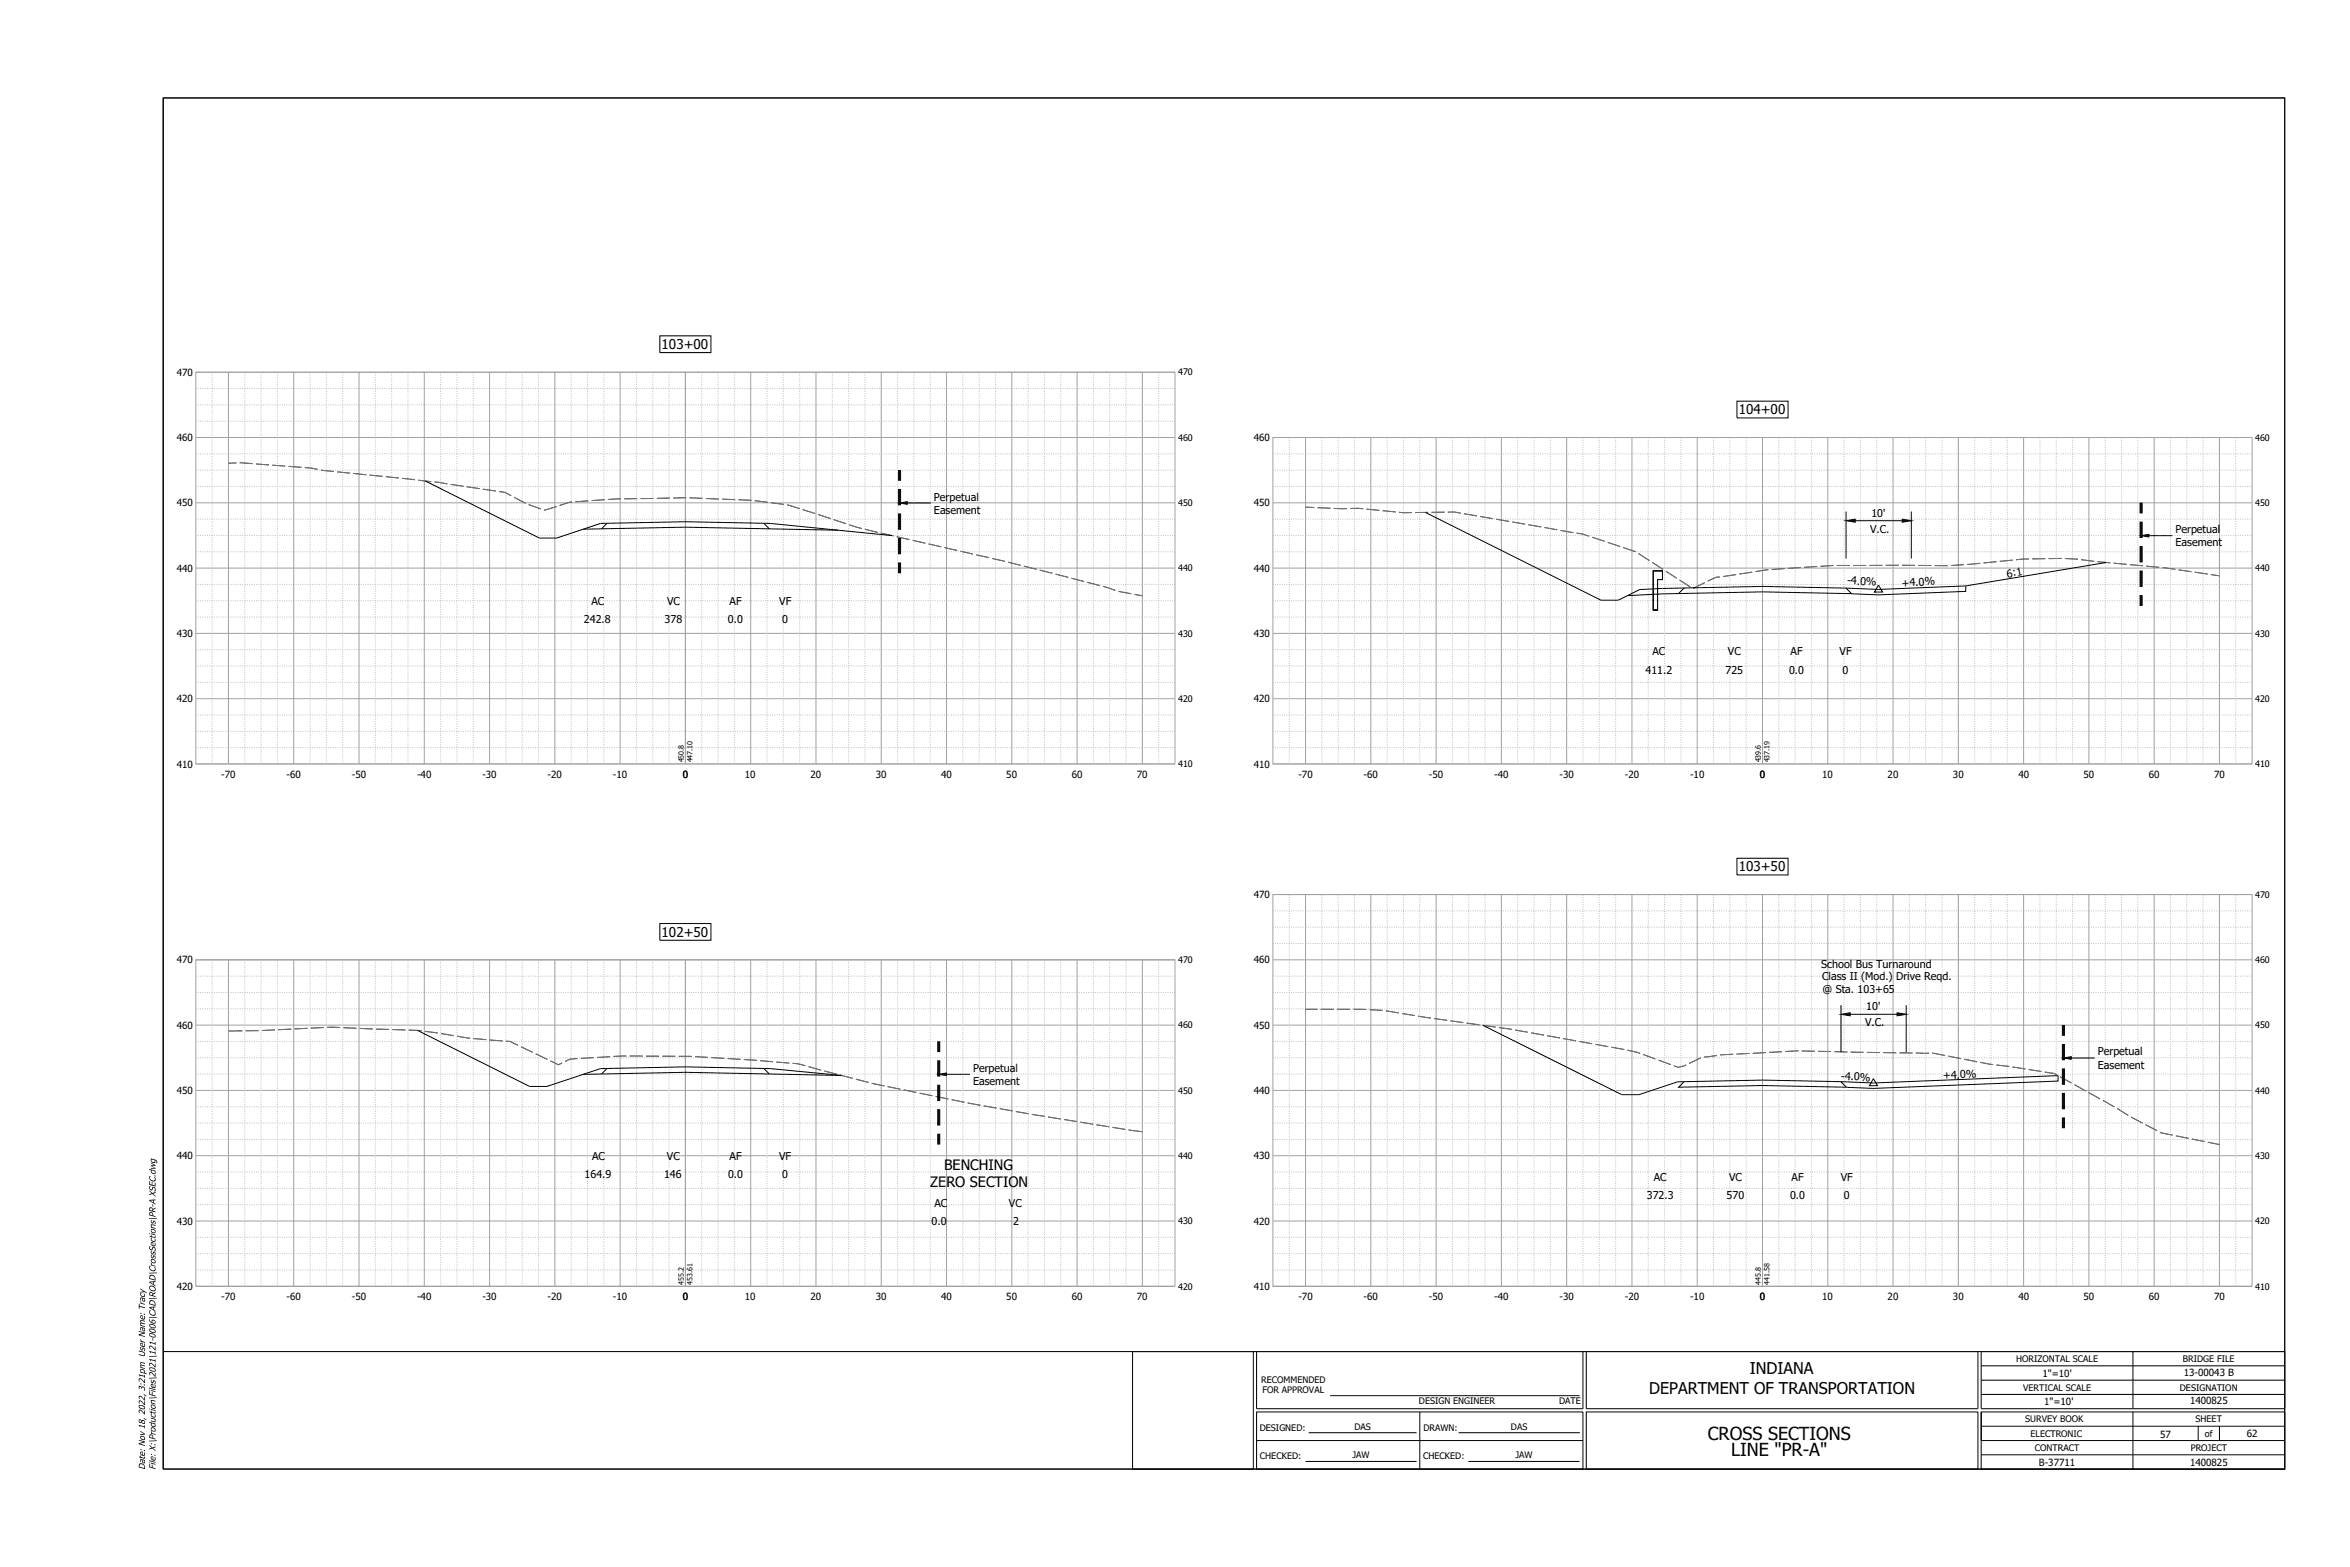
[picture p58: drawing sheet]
<svg xmlns="http://www.w3.org/2000/svg" width="914mm" height="610mm" viewBox="0 0 914 610" stroke-linecap="round" stroke-linejoin="round" font-family="sans-serif">
<defs><g id="words">
<g font-size="7">
<text x="664.5" y="560.2">CROSS SECTIONS</text>
<text x="673.6" y="566.5">LINE &quot;PR-A&quot;</text>
</g>
<g font-size="6.3">
<text x="680.8" y="534.7">INDIANA</text>
<text x="641.7" y="542.2">DEPARTMENT OF TRANSPORTATION</text>
</g>
<g font-size="5.6">
<text x="367.4" y="455">BENCHING</text>
<text x="362" y="461.9">ZERO SECTION</text>
</g>
<g font-size="5.2">
<text x="257.5" y="135.8">103+00</text>
<text x="676.6" y="161.2">104+00</text>
<text x="676.6" y="339">103+50</text>
<text x="257.5" y="364.4">102+50</text>
</g>
<g font-size="4.2">
<text x="363.4" y="194.7">Perpetual</text>
<text x="363.4" y="199.8">Easement</text>
<text x="728.2" y="201">10'</text>
<text x="727.7" y="207.3">V.C.</text>
<text x="846.5" y="207.4">Perpetual</text>
<text x="846.5" y="212.5">Easement</text>
<text x="718.7" y="227.3" transform="rotate(3 718.7 227.3)">-4.0%</text>
<text x="781.1" y="224.7" transform="rotate(-11 781.1 224.7)">6:1</text>
<text x="740" y="228.2" transform="rotate(-3 740 228.2)">+4.0%</text>
<text x="230.1" y="235.4">AC</text>
<text x="259.6" y="235.2">VC</text>
<text x="283.9" y="235.4">AF</text>
<text x="303.2" y="235.2">VF</text>
<text x="227.2" y="242.5">242.8</text>
<text x="258.6" y="242.4">378</text>
<text x="283.2" y="242.5">0.0</text>
<text x="304.4" y="242.4">0</text>
<text x="643" y="254.9">AC</text>
<text x="672.3" y="254.9">VC</text>
<text x="696.7" y="254.9">AF</text>
<text x="715.8" y="254.9">VF</text>
<text x="640.3" y="262">411.2</text>
<text x="671.4" y="262">725</text>
<text x="696.1" y="262">0.0</text>
<text x="717" y="262">0</text>
<text x="708.6" y="376.6">School Bus Turnaround</text>
<text x="709" y="381.3">Class II (Mod.) Drive Reqd.</text>
<text x="709.2" y="386.1">@ Sta. 103+65</text>
<text x="726.2" y="393">10'</text>
<text x="725.7" y="399.3">V.C.</text>
<text x="816.3" y="410.6">Perpetual</text>
<text x="378.7" y="417">Perpetual</text>
<text x="756.1" y="419.8" transform="rotate(-2 756.1 419.8)">+4.0%</text>
<text x="816.3" y="415.7">Easement</text>
<text x="378.7" y="422">Easement</text>
<text x="716.3" y="420" transform="rotate(3 716.3 420)">-4.0%</text>
<text x="230.4" y="451.2">AC</text>
<text x="259.5" y="451.2">VC</text>
<text x="283.9" y="451.2">AF</text>
<text x="303.2" y="451.2">VF</text>
<text x="227.5" y="458.3">164.9</text>
<text x="258.4" y="458.3">146</text>
<text x="283.3" y="458.3">0.0</text>
<text x="304.3" y="458.3">0</text>
<text x="643.5" y="459.3">AC</text>
<text x="672.8" y="459.3">VC</text>
<text x="697.1" y="459.3">AF</text>
<text x="716.2" y="459.3">VF</text>
<text x="640.8" y="466.4">372.3</text>
<text x="671.8" y="466.4">570</text>
<text x="696.5" y="466.4">0.0</text>
<text x="717.4" y="466.4">0</text>
<text x="363.6" y="469.6">AC</text>
<text x="392.6" y="469.6">VC</text>
<text x="362.5" y="476.4">0.0</text>
<text x="394.2" y="476.4">2</text>
</g>
<g font-size="4.1">
<text x="56.4" y="571.8" transform="rotate(-90 56.4 571.8)">Date: Nov 18, 2022, 3:21pm User Name: Tracy</text>
<text x="60.5" y="571.8" transform="rotate(-90 60.5 571.8)">File: X:\Production\Files\2021\121-0006\CAD\ROAD\CrossSections\PR-A XSEC.dwg</text>
</g>
<g font-size="3.8">
<text x="68.8" y="146.2">470</text>
<text x="68.8" y="171.6">460</text>
<text x="487.9" y="171.6">460</text>
<text x="68.8" y="197">450</text>
<text x="487.9" y="197">450</text>
<text x="68.8" y="222.4">440</text>
<text x="487.9" y="222.4">440</text>
<text x="68.8" y="247.8">430</text>
<text x="487.9" y="247.8">430</text>
<text x="68.8" y="273.2">420</text>
<text x="487.9" y="273.2">420</text>
<text x="68.8" y="298.6">410</text>
<text x="487.9" y="298.6">410</text>
<text x="86.1" y="302.6">-70</text>
<text x="111.5" y="302.6">-60</text>
<text x="136.9" y="302.6">-50</text>
<text x="162.3" y="302.6">-40</text>
<text x="187.7" y="302.6">-30</text>
<text x="213.1" y="302.6">-20</text>
<text x="238.5" y="302.6">-10</text>
<text x="265.6" y="302.6">0</text>
<text x="289.9" y="302.6">10</text>
<text x="315.4" y="302.6">20</text>
<text x="340.8" y="302.6">30</text>
<text x="366.2" y="302.6">40</text>
<text x="391.6" y="302.6">50</text>
<text x="417" y="302.6">60</text>
<text x="442.4" y="302.6">70</text>
<text x="505.2" y="302.6">-70</text>
<text x="530.6" y="302.6">-60</text>
<text x="556" y="302.6">-50</text>
<text x="581.4" y="302.6">-40</text>
<text x="606.8" y="302.6">-30</text>
<text x="632.2" y="302.6">-20</text>
<text x="657.6" y="302.6">-10</text>
<text x="684.8" y="302.6">0</text>
<text x="709" y="302.6">10</text>
<text x="734.5" y="302.6">20</text>
<text x="759.9" y="302.6">30</text>
<text x="785.3" y="302.6">40</text>
<text x="810.7" y="302.6">50</text>
<text x="836.1" y="302.6">60</text>
<text x="861.5" y="302.6">70</text>
<text x="487.9" y="349.4">470</text>
<text x="68.8" y="374.8">470</text>
<text x="487.9" y="374.8">460</text>
<text x="68.8" y="400.2">460</text>
<text x="487.9" y="400.2">450</text>
<text x="68.8" y="425.6">450</text>
<text x="487.9" y="425.6">440</text>
<text x="68.8" y="451">440</text>
<text x="487.9" y="451">430</text>
<text x="68.8" y="476.4">430</text>
<text x="487.9" y="476.4">420</text>
<text x="68.8" y="501.8">420</text>
<text x="487.9" y="501.8">410</text>
<text x="86.1" y="505.8">-70</text>
<text x="111.5" y="505.8">-60</text>
<text x="136.9" y="505.8">-50</text>
<text x="162.3" y="505.8">-40</text>
<text x="187.7" y="505.8">-30</text>
<text x="213.1" y="505.8">-20</text>
<text x="238.5" y="505.8">-10</text>
<text x="265.6" y="505.8">0</text>
<text x="289.9" y="505.8">10</text>
<text x="315.4" y="505.8">20</text>
<text x="340.8" y="505.8">30</text>
<text x="366.2" y="505.8">40</text>
<text x="391.6" y="505.8">50</text>
<text x="417" y="505.8">60</text>
<text x="442.4" y="505.8">70</text>
<text x="505.2" y="505.8">-70</text>
<text x="530.6" y="505.8">-60</text>
<text x="556" y="505.8">-50</text>
<text x="581.4" y="505.8">-40</text>
<text x="606.8" y="505.8">-30</text>
<text x="632.2" y="505.8">-20</text>
<text x="657.6" y="505.8">-10</text>
<text x="684.8" y="505.8">0</text>
<text x="709" y="505.8">10</text>
<text x="734.5" y="505.8">20</text>
<text x="759.9" y="505.8">30</text>
<text x="785.3" y="505.8">40</text>
<text x="810.7" y="505.8">50</text>
<text x="836.1" y="505.8">60</text>
<text x="861.5" y="505.8">70</text>
<text x="794.7" y="535.7">1&quot;=10'</text>
<text x="849.7" y="535.2">13-00043 B</text>
<text x="795.3" y="546.5">1&quot;=10'</text>
<text x="852.1" y="546.2">1400825</text>
<text x="840.5" y="559.4">57</text>
<text x="874.2" y="559.2">62</text>
<text x="793.3" y="570.2">B-37711</text>
<text x="852.1" y="570.2">1400825</text>
</g>
<g font-size="3.5">
<text x="458.4" y="146.1">470</text>
<text x="458.4" y="171.5">460</text>
<text x="877.5" y="171.5">460</text>
<text x="458.4" y="196.9">450</text>
<text x="877.5" y="196.9">450</text>
<text x="458.4" y="222.3">440</text>
<text x="877.5" y="222.3">440</text>
<text x="458.4" y="247.7">430</text>
<text x="877.5" y="247.7">430</text>
<text x="458.4" y="273.1">420</text>
<text x="877.5" y="273.1">420</text>
<text x="458.4" y="298.5">410</text>
<text x="877.5" y="298.5">410</text>
<text x="877.5" y="349.3">470</text>
<text x="458.4" y="374.7">470</text>
<text x="877.5" y="374.7">460</text>
<text x="458.4" y="400.1">460</text>
<text x="877.5" y="400.1">450</text>
<text x="458.4" y="425.5">450</text>
<text x="877.5" y="425.5">440</text>
<text x="458.4" y="450.9">440</text>
<text x="877.5" y="450.9">430</text>
<text x="458.4" y="476.3">430</text>
<text x="877.5" y="476.3">420</text>
<text x="458.4" y="501.7">420</text>
<text x="877.5" y="501.7">410</text>
<text x="784.5" y="529.8">HORIZONTAL SCALE</text>
<text x="849.4" y="529.8">BRIDGE FILE</text>
<text x="490.7" y="537.9">RECOMMENDED</text>
<text x="491.2" y="541.7">FOR APPROVAL</text>
<text x="787.2" y="541">VERTICAL SCALE</text>
<text x="848.2" y="541">DESIGNATION</text>
<text x="552.1" y="546.2">DESIGN ENGINEER</text>
<text x="606.7" y="546.2">DATE</text>
<text x="490.2" y="556.6">DESIGNED:</text>
<text x="527" y="556.3">DAS</text>
<text x="553.8" y="556.6">DRAWN:</text>
<text x="587.9" y="556.3">DAS</text>
<text x="788.1" y="553.3">SURVEY BOOK</text>
<text x="854.3" y="553.3">SHEET</text>
<text x="790.1" y="559.1">ELECTRONIC</text>
<text x="858" y="558.9">of</text>
<text x="490.2" y="567.7">CHECKED:</text>
<text x="526.2" y="567.3">JAW</text>
<text x="553.7" y="567.7">CHECKED:</text>
<text x="589.6" y="567.3">JAW</text>
<text x="791.8" y="564.5">CONTRACT</text>
<text x="852.4" y="564.5">PROJECT</text>
</g>
<g font-size="2.8">
<text x="266" y="296.6" transform="rotate(-90 266 296.6)">450.8</text>
<text x="269.4" y="296.6" transform="rotate(-90 269.4 296.6)">447.10</text>
<text x="685.1" y="296.6" transform="rotate(-90 685.1 296.6)">439.6</text>
<text x="688.5" y="296.6" transform="rotate(-90 688.5 296.6)">437.19</text>
<text x="266" y="499.8" transform="rotate(-90 266 499.8)">455.2</text>
<text x="269.4" y="499.8" transform="rotate(-90 269.4 499.8)">453.61</text>
<text x="685.1" y="499.8" transform="rotate(-90 685.1 499.8)">445.8</text>
<text x="688.5" y="499.8" transform="rotate(-90 688.5 499.8)">441.58</text>
</g>
</g></defs>
<!-- layer: O-SECT-VIEW -->
<path d="M256.8 130.7h19.8v6.5h-19.8zM675.9 156.1h19.8v6.5h-19.8zM675.9 333.9h19.8v6.5h-19.8zM256.8 359.3h19.8v6.5h-19.8z" fill="none" stroke="#000" stroke-width=".39"/>
<g fill="none" stroke="#a0a0a0" stroke-width=".39">
<path d="M76.2 144.8h381M76.2 144.8h381v152.4h-381zM88.9 144.8v152.4M114.3 144.8v152.4M139.7 144.8v152.4M165.1 144.8v152.4M190.5 144.8v152.4M215.9 144.8v152.4M241.3 144.8v152.4M266.7 144.8v152.4M292.1 144.8v152.4M317.5 144.8v152.4"/>
<path d="M342.9 144.8v152.4M368.3 144.8v152.4M393.7 144.8v152.4M419.1 144.8v152.4M444.5 144.8v152.4M76.2 170.2h381M495.3 170.2h381M495.3 170.2h381v127h-381zM508 170.2v127M533.4 170.2v127M558.8 170.2v127M584.2 170.2v127"/>
<path d="M609.6 170.2v127M635 170.2v127M660.4 170.2v127M685.8 170.2v127M711.2 170.2v127M736.6 170.2v127M762 170.2v127M787.4 170.2v127M812.8 170.2v127M838.2 170.2v127M863.6 170.2v127M76.2 195.6h381"/>
<path d="M495.3 195.6h381M76.2 221h381M495.3 221h381M76.2 246.4h381M495.3 246.4h381M76.2 271.8h381M495.3 271.8h381M76.2 297.2h381M495.3 297.2h381M495.3 348h381M495.3 348h381v152.4h-381zM508 348v152.4"/>
<path d="M533.4 348v152.4M558.8 348v152.4M584.2 348v152.4M609.6 348v152.4M635 348v152.4M660.4 348v152.4M685.8 348v152.4M711.2 348v152.4M736.6 348v152.4M762 348v152.4M787.4 348v152.4M812.8 348v152.4"/>
<path d="M838.2 348v152.4M863.6 348v152.4M76.2 373.4h381M76.2 373.4h381v127h-381zM88.9 373.4v127M114.3 373.4v127M139.7 373.4v127M165.1 373.4v127M190.5 373.4v127M215.9 373.4v127M241.3 373.4v127M266.7 373.4v127"/>
<path d="M292.1 373.4v127M317.5 373.4v127M342.9 373.4v127M368.3 373.4v127M393.7 373.4v127M419.1 373.4v127M444.5 373.4v127M495.3 373.4h381M76.2 398.8h381M495.3 398.8h381M76.2 424.2h381M495.3 424.2h381"/>
<path d="M76.2 449.6h381M495.3 449.6h381M76.2 475h381M495.3 475h381M76.2 500.4h381M495.3 500.4h381"/>
</g>
<g fill="none" stroke="#c2c2c2" stroke-width=".39">
<path d="M76.2 157.5h.2M76.2 151.2h.2M76.9 157.5h.4M76.9 151.2h.4M77.8 157.5h.4M77.8 151.2h.4M78.7 157.5h.4M78.7 151.2h.4M79.6 157.5h.4M79.6 151.2h.4M80.5 157.5h.4M80.5 151.2h.4"/>
<path d="M81.4 157.5h.4M81.4 151.2h.4M82.3 157.5h.4M82.3 151.2h.4M82.6 144.8v.4M82.6 145.8v.3M82.6 146.6v.4M82.6 147.6v.4M82.6 148.5v.3M82.6 149.4v.4M82.6 150.3v.4M82.6 151.2v.4"/>
<path d="M82.6 152.1v.4M82.6 153v.4M82.6 153.9v.4M82.6 154.8v.4M82.6 155.7v.4M82.6 156.6v.4M82.6 157.5v.4M82.6 158.4v.4M82.6 159.3v.4M83.2 157.5h.4M83.2 151.2h.4M84.2 157.5h.3"/>
<path d="M84.2 151.2h.3M85.1 157.5h.3M85.1 151.2h.3M86 157.5h.4M86 151.2h.4M86.9 157.5h.3M86.9 151.2h.3M87.8 157.5h.4M87.8 151.2h.4M88.7 157.5h.5M88.7 151.2h.5M89.7 157.5h.4"/>
<path d="M89.7 151.2h.4M90.6 157.5h.4M90.6 151.2h.4M91.5 157.5h.4M91.5 151.2h.4M92.4 157.5h.4M92.4 151.2h.4M93.3 157.5h.4M93.3 151.2h.4M94.2 157.5h.4M94.2 151.2h.4M95.1 157.5h.4"/>
<path d="M95.1 151.2h.4M95.3 144.8v.4M95.3 145.8v.3M95.3 146.6v.4M95.3 147.6v.4M95.3 148.5v.3M95.3 149.4v.4M95.3 150.3v.4M95.3 151.2v.4M95.3 152.1v.4M95.3 153v.4M95.3 153.9v.4"/>
<path d="M95.3 154.8v.4M95.3 155.7v.4M95.3 156.6v.4M95.3 157.5v.4M95.3 158.4v.4M95.3 159.3v.4M96.1 157.5h.3M96.1 151.2h.3M96.9 157.5h.4M96.9 151.2h.4M97.9 157.5h.3M97.9 151.2h.3"/>
<path d="M98.8 157.5h.3M98.8 151.2h.3M99.7 157.5h.4M99.7 151.2h.4M100.6 157.5h.3M100.6 151.2h.3M101.5 157.5h.4M101.5 151.2h.4M101.6 144.8v.4M101.6 145.8v.3M101.6 146.6v.4M101.6 147.6v.4"/>
<path d="M101.6 148.5v.3M101.6 149.4v.4M101.6 150.3v.4M101.6 151.2v.4M101.6 152.1v.4M101.6 153v.4M101.6 153.9v.4M101.6 154.8v.4M101.6 155.7v.4M101.6 156.6v.4M101.6 157.5v.4M101.6 158.4v.4"/>
<path d="M101.6 159.3v.4M102.4 157.5h.4M102.4 151.2h.4M103.3 157.5h.4M103.3 151.2h.4M104.2 157.5h.4M104.2 151.2h.4M105.1 157.5h.4M105.1 151.2h.4M106 157.5h.4M106 151.2h.4M106.9 157.5h.4"/>
<path d="M106.9 151.2h.4M107.8 157.5h.4M107.8 151.2h.4M108 144.8v.4M108 145.8v.3M108 146.6v.4M108 147.6v.4M108 148.5v.3M108 149.4v.4M108 150.3v.4M108 151.2v.4M108 152.1v.4"/>
<path d="M108 153v.4M108 153.9v.4M108 154.8v.4M108 155.7v.4M108 156.6v.4M108 157.5v.4M108 158.4v.4M108 159.3v.4M108.7 157.5h.4M108.7 151.2h.4M109.6 157.5h.4M109.6 151.2h.4"/>
<path d="M110.5 157.5h.4M110.5 151.2h.4M111.4 157.5h.4M111.4 151.2h.4M112.3 157.5h.4M112.3 151.2h.4M113.2 157.5h.4M113.2 151.2h.4M114.1 157.5h.4M114.1 151.2h.4M115 157.5h.4M115 151.2h.4"/>
<path d="M115.9 157.5h.4M115.9 151.2h.4M116.8 157.5h.4M116.8 151.2h.4M117.8 157.5h.3M117.8 151.2h.3M118.7 157.5h.3M118.7 151.2h.3M119.5 157.5h.5M119.5 151.2h.5M120.5 157.5h.3M120.5 151.2h.3"/>
<path d="M120.7 144.8v.4M120.7 145.8v.3M120.7 146.6v.4M120.7 147.6v.4M120.7 148.5v.3M120.7 149.4v.4M120.7 150.3v.4M120.7 151.2v.4M120.7 152.1v.4M120.7 153v.4M120.7 153.9v.4M120.7 154.8v.4"/>
<path d="M120.7 155.7v.4M120.7 156.6v.4M120.7 157.5v.4M120.7 158.4v.4M120.7 159.3v.4M121.4 157.5h.4M121.4 151.2h.4M122.3 157.5h.4M122.3 151.2h.4M123.2 157.5h.4M123.2 151.2h.4M124.1 157.5h.4"/>
<path d="M124.1 151.2h.4M125 157.5h.4M125 151.2h.4M125.9 157.5h.4M125.9 151.2h.4M126.8 157.5h.4M126.8 151.2h.4M127 144.8v.4M127 145.8v.3M127 146.6v.4M127 147.6v.4M127 148.5v.3"/>
<path d="M127 149.4v.4M127 150.3v.4M127 151.2v.4M127 152.1v.4M127 153v.4M127 153.9v.4M127 154.8v.4M127 155.7v.4M127 156.6v.4M127 157.5v.4M127 158.4v.4M127 159.3v.4"/>
<path d="M127.7 157.5h.4M127.7 151.2h.4M128.6 157.5h.4M128.6 151.2h.4M129.5 157.5h.4M129.5 151.2h.4M130.4 157.5h.4M130.4 151.2h.4M131.3 157.5h.4M131.3 151.2h.4M132.2 157.5h.4M132.2 151.2h.4"/>
<path d="M133.1 157.5h.4M133.1 151.2h.4M133.4 144.8v.4M133.4 145.8v.3M133.4 146.6v.4M133.4 147.6v.4M133.4 148.5v.3M133.4 149.4v.4M133.4 150.3v.4M133.4 151.2v.4M133.4 152.1v.4M133.4 153v.4"/>
<path d="M133.4 153.9v.4M133.4 154.8v.4M133.4 155.7v.4M133.4 156.6v.4M133.4 157.5v.4M133.4 158.4v.4M133.4 159.3v.4M134 157.5h.4M134 151.2h.4M134.9 157.5h.4M134.9 151.2h.4M135.8 157.5h.4"/>
<path d="M135.8 151.2h.4M136.7 157.5h.4M136.7 151.2h.4M137.6 157.5h.4M137.6 151.2h.4M138.5 157.5h.4M138.5 151.2h.4M139.4 157.5h.4M139.4 151.2h.4M140.4 157.5h.3M140.4 151.2h.3M141.3 157.5h.3"/>
<path d="M141.3 151.2h.3M142.2 157.5h.4M142.2 151.2h.4M143.1 157.5h.3M143.1 151.2h.3M144 157.5h.4M144 151.2h.4M144.9 157.5h.4M144.9 151.2h.4M145.8 157.5h.4M145.8 151.2h.4M146.1 144.8v.4"/>
<path d="M146.1 145.8v.3M146.1 146.6v.4M146.1 147.6v.4M146.1 148.5v.3M146.1 149.4v.4M146.1 150.3v.4M146.1 151.2v.4M146.1 152.1v.4M146.1 153v.4M146.1 153.9v.4M146.1 154.8v.4M146.1 155.7v.4"/>
<path d="M146.1 156.6v.4M146.1 157.5v.4M146.1 158.4v.4M146.1 159.3v.4M146.7 157.5h.4M146.7 151.2h.4M147.6 157.5h.4M147.6 151.2h.4M148.5 157.5h.4M148.5 151.2h.4M149.4 157.5h.4M149.4 151.2h.4"/>
<path d="M150.3 157.5h.4M150.3 151.2h.4M151.2 157.5h.4M151.2 151.2h.4M152.1 157.5h.4M152.1 151.2h.4M152.4 144.8v.4M152.4 145.8v.3M152.4 146.6v.4M152.4 147.6v.4M152.4 148.5v.3M152.4 149.4v.4"/>
<path d="M152.4 150.3v.4M152.4 151.2v.4M152.4 152.1v.4M152.4 153v.4M152.4 153.9v.4M152.4 154.8v.4M152.4 155.7v.4M152.4 156.6v.4M152.4 157.5v.4M152.4 158.4v.4M152.4 159.3v.4M153 157.5h.4"/>
<path d="M153 151.2h.4M153.9 157.5h.4M153.9 151.2h.4M154.8 157.5h.4M154.8 151.2h.4M155.7 157.5h.4M155.7 151.2h.4M156.6 157.5h.4M156.6 151.2h.4M157.5 157.5h.4M157.5 151.2h.4M158.4 157.5h.4"/>
<path d="M158.4 151.2h.4M158.8 144.8v.4M158.8 145.8v.3M158.8 146.6v.4M158.8 147.6v.4M158.8 148.5v.3M158.8 149.4v.4M158.8 150.3v.4M158.8 151.2v.4M158.8 152.1v.4M158.8 153v.4M158.8 153.9v.4"/>
<path d="M158.8 154.8v.4M158.8 155.7v.4M158.8 156.6v.4M158.8 157.5v.4M158.8 158.4v.4M158.8 159.3v.4M159.3 157.5h.4M159.3 151.2h.4M160.3 157.5h.3M160.3 151.2h.3M161.2 157.5h.3M161.2 151.2h.3"/>
<path d="M162.1 157.5h.4M162.1 151.2h.4M163 157.5h.3M163 151.2h.3M163.9 157.5h.4M163.9 151.2h.4M164.8 157.5h.4M164.8 151.2h.4M165.7 157.5h.4M165.7 151.2h.4M166.6 157.5h.4M166.6 151.2h.4"/>
<path d="M167.5 157.5h.4M167.5 151.2h.4M168.4 157.5h.4M168.4 151.2h.4M169.3 157.5h.4M169.3 151.2h.4M170.2 157.5h.4M170.2 151.2h.4M171.1 151.2h.4v.4M171.1 157.5h.4v.4M171.5 144.8v.4M171.5 145.8v.3"/>
<path d="M171.5 146.6v.4M171.5 147.6v.4M171.5 148.5v.3M171.5 149.4v.4M171.5 150.3v.4M171.5 152.1v.4M171.5 153v.4M171.5 153.9v.4M171.5 154.8v.4M171.5 155.7v.4M171.5 156.6v.4M171.5 158.4v.4"/>
<path d="M171.5 159.3v.4M172 157.5h.4M172 151.2h.4M172.9 157.5h.4M172.9 151.2h.4M173.8 157.5h.4M173.8 151.2h.4M174.7 157.5h.4M174.7 151.2h.4M175.6 157.5h.4M175.6 151.2h.4M176.5 157.5h.4"/>
<path d="M176.5 151.2h.4M177.4 151.2h.4v.4M177.4 157.5h.4v.4M177.8 144.8v.4M177.8 145.8v.3M177.8 146.6v.4M177.8 147.6v.4M177.8 148.5v.3M177.8 149.4v.4M177.8 150.3v.4M177.8 152.1v.4M177.8 153v.4"/>
<path d="M177.8 153.9v.4M177.8 154.8v.4M177.8 155.7v.4M177.8 156.6v.4M177.8 158.4v.4M177.8 159.3v.4M178.3 157.5h.4M178.3 151.2h.4M179.2 157.5h.4M179.2 151.2h.4M180.1 157.5h.4M180.1 151.2h.4"/>
<path d="M181 157.5h.4M181 151.2h.4M181.9 157.5h.4M181.9 151.2h.4M182.9 157.5h.3M182.9 151.2h.3M183.8 151.2h.4v.4M183.8 157.5h.4v.4M184.2 144.8v.4M184.2 145.8v.3M184.2 146.6v.4M184.2 147.6v.4"/>
<path d="M184.2 148.5v.3M184.2 149.4v.4M184.2 150.3v.4M184.2 152.1v.4M184.2 153v.4M184.2 153.9v.4M184.2 154.8v.4M184.2 155.7v.4M184.2 156.6v.4M184.2 158.4v.4M184.2 159.3v.4M184.7 157.5h.4"/>
<path d="M184.7 151.2h.4M185.6 157.5h.3M185.6 151.2h.3M186.5 157.5h.4M186.5 151.2h.4M187.4 157.5h.4M187.4 151.2h.4M188.3 157.5h.4M188.3 151.2h.4M189.2 157.5h.4M189.2 151.2h.4M190.1 157.5h.4"/>
<path d="M190.1 151.2h.4M191 157.5h.4M191 151.2h.4M191.9 157.5h.4M191.9 151.2h.4M192.8 157.5h.4M192.8 151.2h.4M193.7 157.5h.4M193.7 151.2h.4M194.6 157.5h.4M194.6 151.2h.4M195.5 157.5h.4"/>
<path d="M195.5 151.2h.4M196.4 157.5h.4M196.4 151.2h.4M196.9 144.8v.4M196.9 145.8v.3M196.9 146.6v.4M196.9 147.6v.4M196.9 148.5v.3M196.9 149.4v.4M196.9 150.3v.4M196.9 151.2v.4M196.9 152.1v.4"/>
<path d="M196.9 153v.4M196.9 153.9v.4M196.9 154.8v.4M196.9 155.7v.4M196.9 156.6v.4M196.9 157.5v.4M196.9 158.4v.4M196.9 159.3v.4M197.3 157.5h.4M197.3 151.2h.4M198.2 157.5h.4M198.2 151.2h.4"/>
<path d="M199.1 157.5h.4M199.1 151.2h.4M200 157.5h.4M200 151.2h.4M200.9 157.5h.4M200.9 151.2h.4M201.8 157.5h.4M201.8 151.2h.4M202.8 157.5h.3M202.8 151.2h.3M203.2 144.8v.4M203.2 145.8v.3"/>
<path d="M203.2 146.6v.4M203.2 147.6v.4M203.2 148.5v.3M203.2 149.4v.4M203.2 150.3v.4M203.2 151.2v.4M203.2 152.1v.4M203.2 153v.4M203.2 153.9v.4M203.2 154.8v.4M203.2 155.7v.4M203.2 156.6v.4"/>
<path d="M203.2 157.5v.4M203.2 158.4v.4M203.2 159.3v.4M203.6 157.5h.4M203.6 151.2h.4M204.6 157.5h.3M204.6 151.2h.3M205.5 157.5h.3M205.5 151.2h.3M206.4 157.5h.4M206.4 151.2h.4M207.3 157.5h.4"/>
<path d="M207.3 151.2h.4M208.2 157.5h.4M208.2 151.2h.4M209.1 157.5h.4M209.1 151.2h.4M209.6 144.8v.4M209.6 145.8v.3M209.6 146.6v.4M209.6 147.6v.4M209.6 148.5v.3M209.6 149.4v.4M209.6 150.3v.4"/>
<path d="M209.6 151.2v.4M209.6 152.1v.4M209.6 153v.4M209.6 153.9v.4M209.6 154.8v.4M209.6 155.7v.4M209.6 156.6v.4M209.6 157.5v.4M209.6 158.4v.4M209.6 159.3v.4M210 157.5h.4M210 151.2h.4"/>
<path d="M210.9 157.5h.4M210.9 151.2h.4M211.8 157.5h.4M211.8 151.2h.4M212.7 157.5h.4M212.7 151.2h.4M213.6 157.5h.4M213.6 151.2h.4M214.5 157.5h.4M214.5 151.2h.4M215.4 157.5h.4M215.4 151.2h.4"/>
<path d="M216.3 157.5h.4M216.3 151.2h.4M217.2 157.5h.4M217.2 151.2h.4M218.1 157.5h.4M218.1 151.2h.4M219 157.5h.4M219 151.2h.4M219.9 157.5h.4M219.9 151.2h.4M220.8 157.5h.4M220.8 151.2h.4"/>
<path d="M221.7 157.5h.4M221.7 151.2h.4M222.3 144.8v.4M222.3 145.8v.3M222.3 146.6v.4M222.3 147.6v.4M222.3 148.5v.3M222.3 149.4v.4M222.3 150.3v.4M222.3 151.2v.4M222.3 152.1v.4M222.3 153v.4"/>
<path d="M222.3 153.9v.4M222.3 154.8v.4M222.3 155.7v.4M222.3 156.6v.4M222.3 157.5v.4M222.3 158.4v.4M222.3 159.3v.4M222.7 157.5h.3M222.7 151.2h.3M223.5 157.5h.4M223.5 151.2h.4M224.5 157.5h.3"/>
<path d="M224.5 151.2h.3M225.4 157.5h.3M225.4 151.2h.3M226.3 157.5h.4M226.3 151.2h.4M227.2 157.5h.4M227.2 151.2h.4M228.1 157.5h.4M228.1 151.2h.4M228.6 144.8v.4M228.6 145.8v.3M228.6 146.6v.4"/>
<path d="M228.6 147.6v.4M228.6 148.5v.3M228.6 149.4v.4M228.6 150.3v.4M228.6 151.2v.4M228.6 152.1v.4M228.6 153v.4M228.6 153.9v.4M228.6 154.8v.4M228.6 155.7v.4M228.6 156.6v.4M228.6 157.5v.4"/>
<path d="M228.6 158.4v.4M228.6 159.3v.4M229 157.5h.4M229 151.2h.4M229.9 157.5h.4M229.9 151.2h.4M230.8 157.5h.4M230.8 151.2h.4M231.7 157.5h.4M231.7 151.2h.4M232.6 157.5h.4M232.6 151.2h.4"/>
<path d="M233.5 157.5h.4M233.5 151.2h.4M234.4 157.5h.4M234.4 151.2h.4M235 144.8v.4M235 145.8v.3M235 146.6v.4M235 147.6v.4M235 148.5v.3M235 149.4v.4M235 150.3v.4M235 151.2v.4"/>
<path d="M235 152.1v.4M235 153v.4M235 153.9v.4M235 154.8v.4M235 155.7v.4M235 156.6v.4M235 157.5v.4M235 158.4v.4M235 159.3v.4M235.3 157.5h.4M235.3 151.2h.4M236.2 157.5h.4"/>
<path d="M236.2 151.2h.4M237.1 157.5h.4M237.1 151.2h.4M238 157.5h.4M238 151.2h.4M238.9 157.5h.4M238.9 151.2h.4M239.8 157.5h.4M239.8 151.2h.4M240.7 157.5h.4M240.7 151.2h.4M241.6 157.5h.4"/>
<path d="M241.6 151.2h.4M242.5 157.5h.4M242.5 151.2h.4M243.4 157.5h.4M243.4 151.2h.4M244.3 157.5h.4M244.3 151.2h.4M245.3 157.5h.3M245.3 151.2h.3M246.1 157.5h.4M246.1 151.2h.4M247.1 157.5h.3"/>
<path d="M247.1 151.2h.3M247.7 144.8v.4M247.7 145.8v.3M247.7 146.6v.4M247.7 147.6v.4M247.7 148.5v.3M247.7 149.4v.4M247.7 150.3v.4M247.7 151.2v.4M247.7 152.1v.4M247.7 153v.4M247.7 153.9v.4"/>
<path d="M247.7 154.8v.4M247.7 155.7v.4M247.7 156.6v.4M247.7 157.5v.4M247.7 158.4v.4M247.7 159.3v.4M248 157.5h.3M248 151.2h.3M248.9 157.5h.4M248.9 151.2h.4M249.8 157.5h.4M249.8 151.2h.4"/>
<path d="M250.7 157.5h.4M250.7 151.2h.4M251.6 157.5h.4M251.6 151.2h.4M252.5 157.5h.4M252.5 151.2h.4M253.4 157.5h.4M253.4 151.2h.4M254 144.8v.4M254 145.8v.3M254 146.6v.4M254 147.6v.4"/>
<path d="M254 148.5v.3M254 149.4v.4M254 150.3v.4M254 151.2v.4M254 152.1v.4M254 153v.4M254 153.9v.4M254 154.8v.4M254 155.7v.4M254 156.6v.4M254 157.5v.4M254 158.4v.4"/>
<path d="M254 159.3v.4M254.3 157.5h.4M254.3 151.2h.4M255.2 157.5h.4M255.2 151.2h.4M256.1 157.5h.4M256.1 151.2h.4M257 157.5h.4M257 151.2h.4M257.9 157.5h.4M257.9 151.2h.4M258.8 157.5h.4"/>
<path d="M258.8 151.2h.4M259.7 157.5h.4M259.7 151.2h.4M260.4 144.8v.4M260.4 145.8v.3M260.4 146.6v.4M260.4 147.6v.4M260.4 148.5v.3M260.4 149.4v.4M260.4 150.3v.4M260.4 151.2v.4M260.4 152.1v.4"/>
<path d="M260.4 153v.4M260.4 153.9v.4M260.4 154.8v.4M260.4 155.7v.4M260.4 156.6v.4M260.4 157.5v.4M260.4 158.4v.4M260.4 159.3v.4M260.6 157.5h.4M260.6 151.2h.4M261.5 157.5h.4M261.5 151.2h.4"/>
<path d="M262.4 157.5h.4M262.4 151.2h.4M263.3 157.5h.4M263.3 151.2h.4M264.2 157.5h.4M264.2 151.2h.4M265.2 157.5h.3M265.2 151.2h.3M266 157.5h.4M266 151.2h.4M267 157.5h.3M267 151.2h.3"/>
<path d="M267.9 157.5h.3M267.9 151.2h.3M268.8 157.5h.4M268.8 151.2h.4M269.7 157.5h.3M269.7 151.2h.3M270.6 157.5h.4M270.6 151.2h.4M271.5 157.5h.4M271.5 151.2h.4M272.4 157.5h.4M272.4 151.2h.4"/>
<path d="M273.1 144.8v.4M273.1 145.8v.3M273.1 146.6v.4M273.1 147.6v.4M273.1 148.5v.3M273.1 149.4v.4M273.1 150.3v.4M273.1 151.2v.4M273.1 152.1v.4M273.1 153v.4M273.1 153.9v.4M273.1 154.8v.4"/>
<path d="M273.1 155.7v.4M273.1 156.6v.4M273.1 157.5v.4M273.1 158.4v.4M273.1 159.3v.4M273.3 157.5h.4M273.3 151.2h.4M274.2 157.5h.4M274.2 151.2h.4M275.1 157.5h.4M275.1 151.2h.4M276 157.5h.4"/>
<path d="M276 151.2h.4M276.9 157.5h.4M276.9 151.2h.4M277.8 157.5h.4M277.8 151.2h.4M278.7 157.5h.4M278.7 151.2h.4M279.4 144.8v.4M279.4 145.8v.3M279.4 146.6v.4M279.4 147.6v.4M279.4 148.5v.3"/>
<path d="M279.4 149.4v.4M279.4 150.3v.4M279.4 151.2v.4M279.4 152.1v.4M279.4 153v.4M279.4 153.9v.4M279.4 154.8v.4M279.4 155.7v.4M279.4 156.6v.4M279.4 157.5v.4M279.4 158.4v.4M279.4 159.3v.4"/>
<path d="M279.6 157.5h.4M279.6 151.2h.4M280.5 157.5h.4M280.5 151.2h.4M281.4 157.5h.4M281.4 151.2h.4M282.3 157.5h.4M282.3 151.2h.4M283.2 157.5h.4M283.2 151.2h.4M284.1 157.5h.4M284.1 151.2h.4"/>
<path d="M285 157.5h.4M285 151.2h.4M285.8 144.8v.4M285.8 145.8v.3M285.8 146.6v.4M285.8 147.6v.4M285.8 148.5v.3M285.8 149.4v.4M285.8 150.3v.4M285.8 151.2v.4M285.8 152.1v.4M285.8 153v.4"/>
<path d="M285.8 153.9v.4M285.8 154.8v.4M285.8 155.7v.4M285.8 156.6v.4M285.8 157.5v.4M285.8 158.4v.4M285.8 159.3v.4M285.9 157.5h.4M285.9 151.2h.4M286.9 157.5h.3M286.9 151.2h.3M287.8 157.5h.3"/>
<path d="M287.8 151.2h.3M288.6 157.5h.5M288.6 151.2h.5M289.6 157.5h.3M289.6 151.2h.3M290.5 157.5h.4M290.5 151.2h.4M291.4 157.5h.4M291.4 151.2h.4M292.3 157.5h.4M292.3 151.2h.4M293.2 157.5h.4"/>
<path d="M293.2 151.2h.4M294.1 157.5h.4M294.1 151.2h.4M295 157.5h.4M295 151.2h.4M295.9 157.5h.4M295.9 151.2h.4M296.8 157.5h.4M296.8 151.2h.4M297.7 157.5h.4M297.7 151.2h.4M298.5 144.8v.4"/>
<path d="M298.5 145.8v.3M298.5 146.6v.4M298.5 147.6v.4M298.5 148.5v.3M298.5 149.4v.4M298.5 150.3v.4M298.5 151.2v.4M298.5 152.1v.4M298.5 153v.4M298.5 153.9v.4M298.5 154.8v.4M298.5 155.7v.4"/>
<path d="M298.5 156.6v.4M298.5 157.5v.4M298.5 158.4v.4M298.5 159.3v.4M298.6 157.5h.4M298.6 151.2h.4M299.5 157.5h.4M299.5 151.2h.4M300.4 157.5h.4M300.4 151.2h.4M301.3 157.5h.4M301.3 151.2h.4"/>
<path d="M302.2 157.5h.4M302.2 151.2h.4M303.1 157.5h.4M303.1 151.2h.4M304 157.5h.4M304 151.2h.4M304.8 144.8v.4M304.8 145.8v.3M304.8 146.6v.4M304.8 147.6v.4M304.8 148.5v.3M304.8 149.4v.4"/>
<path d="M304.8 150.3v.4M304.8 151.2v.4M304.8 152.1v.4M304.8 153v.4M304.8 153.9v.4M304.8 154.8v.4M304.8 155.7v.4M304.8 156.6v.4M304.8 157.5v.4M304.8 158.4v.4M304.8 159.3v.4M304.9 157.5h.4"/>
<path d="M304.9 151.2h.4M305.8 157.5h.4M305.8 151.2h.4M306.7 157.5h.4M306.7 151.2h.4M307.6 157.5h.4M307.6 151.2h.4M308.5 157.5h.4M308.5 151.2h.4M309.5 157.5h.3M309.5 151.2h.3M310.4 157.5h.3"/>
<path d="M310.4 151.2h.3M311.2 144.8v.4M311.2 145.8v.3M311.2 146.6v.4M311.2 147.6v.4M311.2 148.5v.3M311.2 149.4v.4M311.2 150.3v.4M311.2 151.2v.4M311.2 152.1v.4M311.2 153v.4M311.2 153.9v.4"/>
<path d="M311.2 154.8v.4M311.2 155.7v.4M311.2 156.6v.4M311.2 157.5v.4M311.2 158.4v.4M311.2 159.3v.4M311.3 157.5h.4M311.3 151.2h.4M312.2 157.5h.3M312.2 151.2h.3M313.1 157.5h.4M313.1 151.2h.4"/>
<path d="M314 157.5h.4M314 151.2h.4M314.9 157.5h.4M314.9 151.2h.4M315.8 157.5h.4M315.8 151.2h.4M316.7 157.5h.4M316.7 151.2h.4M317.6 157.5h.4M317.6 151.2h.4M318.5 157.5h.4M318.5 151.2h.4"/>
<path d="M319.4 157.5h.4M319.4 151.2h.4M320.3 157.5h.4M320.3 151.2h.4M321.2 157.5h.4M321.2 151.2h.4M322.1 157.5h.4M322.1 151.2h.4M323 157.5h.4M323 151.2h.4M323.9 144.8v.4M323.9 145.8v.3"/>
<path d="M323.9 146.6v.4M323.9 147.6v.4M323.9 148.5v.3M323.9 149.4v.4M323.9 150.3v.4M323.9 151.2v.4M323.9 152.1v.4M323.9 153v.4M323.9 153.9v.4M323.9 154.8v.4M323.9 155.7v.4M323.9 156.6v.4"/>
<path d="M323.9 157.5v.4M323.9 158.4v.4M323.9 159.3v.4M323.9 157.5h.4M323.9 151.2h.4M324.8 157.5h.4M324.8 151.2h.4M325.7 157.5h.4M325.7 151.2h.4M326.6 157.5h.4M326.6 151.2h.4M327.5 157.5h.4"/>
<path d="M327.5 151.2h.4M328.4 157.5h.4M328.4 151.2h.4M329.4 157.5h.3M329.4 151.2h.3M330.2 144.8v.4M330.2 145.8v.3M330.2 146.6v.4M330.2 147.6v.4M330.2 148.5v.3M330.2 149.4v.4M330.2 150.3v.4"/>
<path d="M330.2 151.2v.4M330.2 152.1v.4M330.2 153v.4M330.2 153.9v.4M330.2 154.8v.4M330.2 155.7v.4M330.2 156.6v.4M330.2 157.5v.4M330.2 158.4v.4M330.2 159.3v.4M330.2 157.5h.4M330.2 151.2h.4"/>
<path d="M331.2 157.5h.3M331.2 151.2h.3M332.1 157.5h.3M332.1 151.2h.3M333 157.5h.4M333 151.2h.4M333.9 157.5h.4M333.9 151.2h.4M334.8 157.5h.4M334.8 151.2h.4M335.7 157.5h.4M335.7 151.2h.4"/>
<path d="M336.6 144.8v.4M336.6 145.8v.3M336.6 146.6v.4M336.6 147.6v.4M336.6 148.5v.3M336.6 149.4v.4M336.6 150.3v.4M336.6 152.1v.4M336.6 153v.4M336.6 153.9v.4M336.6 154.8v.4M336.6 155.7v.4"/>
<path d="M336.6 156.6v.4M336.6 158.4v.4M336.6 159.3v.4M337 151.2h-.4v.4M337 157.5h-.4v.4M337.5 157.5h.4M337.5 151.2h.4M338.4 157.5h.4M338.4 151.2h.4M339.3 157.5h.4M339.3 151.2h.4M340.2 157.5h.4"/>
<path d="M340.2 151.2h.4M341.1 157.5h.4M341.1 151.2h.4M342 157.5h.4M342 151.2h.4M342.9 157.5h.4M342.9 151.2h.4M343.8 157.5h.4M343.8 151.2h.4M344.7 157.5h.4M344.7 151.2h.4M345.6 157.5h.4"/>
<path d="M345.6 151.2h.4M346.5 157.5h.4M346.5 151.2h.4M347.4 157.5h.4M347.4 151.2h.4M348.3 157.5h.4M348.3 151.2h.4M349.3 144.8v.4M349.3 145.8v.3M349.3 146.6v.4M349.3 147.6v.4M349.3 148.5v.3"/>
<path d="M349.3 149.4v.4M349.3 150.3v.4M349.3 152.1v.4M349.3 153v.4M349.3 153.9v.4M349.3 154.8v.4M349.3 155.7v.4M349.3 156.6v.4M349.3 158.4v.4M349.3 159.3v.4M349.6 151.2h-.3v.4M349.6 157.5h-.3v.4"/>
<path d="M350.1 157.5h.4M350.1 151.2h.4M351 157.5h.4M351 151.2h.4M352 157.5h.3M352 151.2h.3M352.9 157.5h.4M352.9 151.2h.4M353.8 157.5h.4M353.8 151.2h.4M354.7 157.5h.3M354.7 151.2h.3"/>
<path d="M355.6 157.5h.4M355.6 151.2h.4M355.6 144.8v.4M355.6 145.8v.3M355.6 146.6v.4M355.6 147.6v.4M355.6 148.5v.3M355.6 149.4v.4M355.6 150.3v.4M355.6 151.2v.4M355.6 152.1v.4M355.6 153v.4"/>
<path d="M355.6 153.9v.4M355.6 154.8v.4M355.6 155.7v.4M355.6 156.6v.4M355.6 157.5v.4M355.6 158.4v.4M355.6 159.3v.4M356.5 157.5h.4M356.5 151.2h.4M357.4 157.5h.4M357.4 151.2h.4M358.3 157.5h.4"/>
<path d="M358.3 151.2h.4M359.2 157.5h.4M359.2 151.2h.4M360.1 157.5h.4M360.1 151.2h.4M361 157.5h.4M361 151.2h.4M361.9 157.5h.4M361.9 151.2h.4M362 144.8v.4M362 145.8v.3M362 146.6v.4"/>
<path d="M362 147.6v.4M362 148.5v.3M362 149.4v.4M362 150.3v.4M362 151.2v.4M362 152.1v.4M362 153v.4M362 153.9v.4M362 154.8v.4M362 155.7v.4M362 156.6v.4M362 157.5v.4"/>
<path d="M362 158.4v.4M362 159.3v.4M362.8 157.5h.4M362.8 151.2h.4M363.7 157.5h.4M363.7 151.2h.4M364.6 157.5h.4M364.6 151.2h.4M365.5 157.5h.4M365.5 151.2h.4M366.4 157.5h.4M366.4 151.2h.4"/>
<path d="M367.3 157.5h.4M367.3 151.2h.4M368.2 157.5h.4M368.2 151.2h.4M369.1 157.5h.4M369.1 151.2h.4M370 157.5h.4M370 151.2h.4M370.9 157.5h.4M370.9 151.2h.4M371.9 157.5h.3M371.9 151.2h.3"/>
<path d="M372.7 157.5h.4M372.7 151.2h.4M373.7 157.5h.3M373.7 151.2h.3M374.7 144.8v.4M374.7 145.8v.3M374.7 146.6v.4M374.7 147.6v.4M374.7 148.5v.3M374.7 149.4v.4M374.7 150.3v.4M374.7 152.1v.4"/>
<path d="M374.7 153v.4M374.7 153.9v.4M374.7 154.8v.4M374.7 155.7v.4M374.7 156.6v.4M374.7 158.4v.4M374.7 159.3v.4M374.9 151.2h-.2v.4M374.9 157.5h-.2v.4M375.5 157.5h.4M375.5 151.2h.4M376.4 157.5h.4"/>
<path d="M376.4 151.2h.4M377.3 157.5h.4M377.3 151.2h.4M378.2 157.5h.4M378.2 151.2h.4M379.1 157.5h.4M379.1 151.2h.4M380 157.5h.4M380 151.2h.4M380.9 157.5h.4M380.9 151.2h.4M381 144.8v.4"/>
<path d="M381 145.8v.3M381 146.6v.4M381 147.6v.4M381 148.5v.3M381 149.4v.4M381 150.3v.4M381 151.2v.4M381 152.1v.4M381 153v.4M381 153.9v.4M381 154.8v.4M381 155.7v.4"/>
<path d="M381 156.6v.4M381 157.5v.4M381 158.4v.4M381 159.3v.4M381.8 157.5h.4M381.8 151.2h.4M382.7 157.5h.4M382.7 151.2h.4M383.6 157.5h.4M383.6 151.2h.4M384.5 157.5h.4M384.5 151.2h.4"/>
<path d="M385.4 157.5h.4M385.4 151.2h.4M386.3 157.5h.4M386.3 151.2h.4M387.2 157.5h.4M387.2 151.2h.4M387.4 144.8v.4M387.4 145.8v.3M387.4 146.6v.4M387.4 147.6v.4M387.4 148.5v.3M387.4 149.4v.4"/>
<path d="M387.4 150.3v.4M387.4 151.2v.4M387.4 152.1v.4M387.4 153v.4M387.4 153.9v.4M387.4 154.8v.4M387.4 155.7v.4M387.4 156.6v.4M387.4 157.5v.4M387.4 158.4v.4M387.4 159.3v.4M388.1 157.5h.4"/>
<path d="M388.1 151.2h.4M389 157.5h.4M389 151.2h.4M389.9 157.5h.4M389.9 151.2h.4M390.8 157.5h.4M390.8 151.2h.4M391.8 157.5h.3M391.8 151.2h.3M392.6 157.5h.4M392.6 151.2h.4M393.6 157.5h.3"/>
<path d="M393.6 151.2h.3M394.5 157.5h.3M394.5 151.2h.3M395.4 157.5h.4M395.4 151.2h.4M396.3 157.5h.3M396.3 151.2h.3M397.2 157.5h.4M397.2 151.2h.4M398.1 157.5h.4M398.1 151.2h.4M399 157.5h.4"/>
<path d="M399 151.2h.4M399.9 157.5h.4M399.9 151.2h.4M400.1 144.8v.4M400.1 145.8v.3M400.1 146.6v.4M400.1 147.6v.4M400.1 148.5v.3M400.1 149.4v.4M400.1 150.3v.4M400.1 151.2v.4M400.1 152.1v.4"/>
<path d="M400.1 153v.4M400.1 153.9v.4M400.1 154.8v.4M400.1 155.7v.4M400.1 156.6v.4M400.1 157.5v.4M400.1 158.4v.4M400.1 159.3v.4M400.8 157.5h.4M400.8 151.2h.4M401.7 157.5h.4M401.7 151.2h.4"/>
<path d="M402.6 157.5h.4M402.6 151.2h.4M403.5 157.5h.4M403.5 151.2h.4M404.4 157.5h.4M404.4 151.2h.4M405.3 157.5h.4M405.3 151.2h.4M406.2 157.5h.4M406.2 151.2h.4M406.4 144.8v.4M406.4 145.8v.3"/>
<path d="M406.4 146.6v.4M406.4 147.6v.4M406.4 148.5v.3M406.4 149.4v.4M406.4 150.3v.4M406.4 151.2v.4M406.4 152.1v.4M406.4 153v.4M406.4 153.9v.4M406.4 154.8v.4M406.4 155.7v.4M406.4 156.6v.4"/>
<path d="M406.4 157.5v.4M406.4 158.4v.4M406.4 159.3v.4M407.1 157.5h.4M407.1 151.2h.4M408 157.5h.4M408 151.2h.4M408.9 157.5h.4M408.9 151.2h.4M409.8 157.5h.4M409.8 151.2h.4M410.7 157.5h.4"/>
<path d="M410.7 151.2h.4M411.6 157.5h.4M411.6 151.2h.4M412.5 157.5h.4M412.5 151.2h.4M412.8 144.8v.4M412.8 145.8v.3M412.8 146.6v.4M412.8 147.6v.4M412.8 148.5v.3M412.8 149.4v.4M412.8 150.3v.4"/>
<path d="M412.8 151.2v.4M412.8 152.1v.4M412.8 153v.4M412.8 153.9v.4M412.8 154.8v.4M412.8 155.7v.4M412.8 156.6v.4M412.8 157.5v.4M412.8 158.4v.4M412.8 159.3v.4M413.4 157.5h.4M413.4 151.2h.4"/>
<path d="M414.4 157.5h.3M414.4 151.2h.3M415.2 157.5h.4M415.2 151.2h.4M416.2 157.5h.3M416.2 151.2h.3M417.1 157.5h.3M417.1 151.2h.3M418 157.5h.4M418 151.2h.4M418.9 157.5h.3M418.9 151.2h.3"/>
<path d="M419.8 157.5h.4M419.8 151.2h.4M420.7 157.5h.4M420.7 151.2h.4M421.6 157.5h.4M421.6 151.2h.4M422.5 157.5h.4M422.5 151.2h.4M423.4 157.5h.4M423.4 151.2h.4M424.3 157.5h.4M424.3 151.2h.4"/>
<path d="M425.2 157.5h.4M425.2 151.2h.4M425.5 144.8v.4M425.5 145.8v.3M425.5 146.6v.4M425.5 147.6v.4M425.5 148.5v.3M425.5 149.4v.4M425.5 150.3v.4M425.5 151.2v.4M425.5 152.1v.4M425.5 153v.4"/>
<path d="M425.5 153.9v.4M425.5 154.8v.4M425.5 155.7v.4M425.5 156.6v.4M425.5 157.5v.4M425.5 158.4v.4M425.5 159.3v.4M426.1 157.5h.4M426.1 151.2h.4M427 157.5h.4M427 151.2h.4M427.9 157.5h.4"/>
<path d="M427.9 151.2h.4M428.8 157.5h.4M428.8 151.2h.4M429.7 157.5h.4M429.7 151.2h.4M430.6 157.5h.4M430.6 151.2h.4M431.5 157.5h.4M431.5 151.2h.4M431.8 144.8v.4M431.8 145.8v.3M431.8 146.6v.4"/>
<path d="M431.8 147.6v.4M431.8 148.5v.3M431.8 149.4v.4M431.8 150.3v.4M431.8 151.2v.4M431.8 152.1v.4M431.8 153v.4M431.8 153.9v.4M431.8 154.8v.4M431.8 155.7v.4M431.8 156.6v.4M431.8 157.5v.4"/>
<path d="M431.8 158.4v.4M431.8 159.3v.4M432.4 157.5h.4M432.4 151.2h.4M433.3 157.5h.4M433.3 151.2h.4M434.2 157.5h.4M434.2 151.2h.4M435.1 157.5h.4M435.1 151.2h.4M436.1 157.5h.3M436.1 151.2h.3"/>
<path d="M437 157.5h.3M437 151.2h.3M437.9 157.5h.4M437.9 151.2h.4M438.2 144.8v.4M438.2 145.8v.3M438.2 146.6v.4M438.2 147.6v.4M438.2 148.5v.3M438.2 149.4v.4M438.2 150.3v.4M438.2 151.2v.4"/>
<path d="M438.2 152.1v.4M438.2 153v.4M438.2 153.9v.4M438.2 154.8v.4M438.2 155.7v.4M438.2 156.6v.4M438.2 157.5v.4M438.2 158.4v.4M438.2 159.3v.4M438.8 157.5h.3M438.8 151.2h.3M439.7 157.5h.4"/>
<path d="M439.7 151.2h.4M440.6 157.5h.4M440.6 151.2h.4M441.5 157.5h.4M441.5 151.2h.4M442.4 157.5h.4M442.4 151.2h.4M443.3 157.5h.4M443.3 151.2h.4M444.2 157.5h.5M444.2 151.2h.5M445.2 157.5h.4"/>
<path d="M445.2 151.2h.4M446.1 157.5h.4M446.1 151.2h.4M447 157.5h.4M447 151.2h.4M448 157.5h.3M448 151.2h.3M448.8 157.5h.4M448.8 151.2h.4M449.7 157.5h.4M449.7 151.2h.4M450.7 157.5h.3"/>
<path d="M450.7 151.2h.3M450.9 144.8v.4M450.9 145.8v.3M450.9 146.6v.4M450.9 147.6v.4M450.9 148.5v.3M450.9 149.4v.4M450.9 150.3v.4M450.9 151.2v.4M450.9 152.1v.4M450.9 153v.4M450.9 153.9v.4"/>
<path d="M450.9 154.8v.4M450.9 155.7v.4M450.9 156.6v.4M450.9 157.5v.4M450.9 158.4v.4M450.9 159.3v.4M451.6 157.5h.4M451.6 151.2h.4M452.5 157.5h.4M452.5 151.2h.4M453.4 157.5h.3M453.4 151.2h.3"/>
<path d="M454.3 157.5h.4M454.3 151.2h.4M455.2 157.5h.4M455.2 151.2h.4M456.1 157.5h.4M456.1 151.2h.4M457 157.5h.2M457 151.2h.2M76.2 176.6h.2M76.2 163.9h.2M76.9 176.6h.4M76.9 163.9h.4"/>
<path d="M77.8 176.6h.4M77.8 163.9h.4M78.7 176.6h.4M78.7 163.9h.4M79.6 176.6h.4M79.6 163.9h.4M80.5 176.6h.4M80.5 163.9h.4M81.4 176.6h.4M81.4 163.9h.4M82.3 176.6h.4M82.3 163.9h.4"/>
<path d="M82.6 160.2v.4M82.6 161.1v.4M82.6 162v.4M82.6 162.9v.4M82.6 163.8v.4M82.6 164.7v.4M82.6 165.7v.3M82.6 166.5v.4M82.6 167.4v.4M82.6 168.4v.3M82.6 169.3v.4M82.6 170.2v.4"/>
<path d="M82.6 171.1v.4M82.6 172v.4M82.6 172.9v.4M82.6 173.8v.4M82.6 174.7v.4M82.6 175.6v.4M82.6 176.5v.4M82.6 177.4v.4M82.6 178.3v.4M82.6 179.2v.4M83.2 176.6h.4M83.2 163.9h.4"/>
<path d="M84.2 176.6h.3M84.2 163.9h.3M85.1 176.6h.3M85.1 163.9h.3M86 176.6h.4M86 163.9h.4M86.9 176.6h.3M86.9 163.9h.3M87.8 176.6h.4M87.8 163.9h.4M88.7 176.6h.5M88.7 163.9h.5"/>
<path d="M89.7 176.6h.4M89.7 163.9h.4M90.6 176.6h.4M90.6 163.9h.4M91.5 176.6h.4M91.5 163.9h.4M92.4 176.6h.4M92.4 163.9h.4M93.3 176.6h.4M93.3 163.9h.4M94.2 176.6h.4M94.2 163.9h.4"/>
<path d="M95.1 176.6h.4M95.1 163.9h.4M95.3 160.2v.4M95.3 161.1v.4M95.3 162v.4M95.3 162.9v.4M95.3 163.8v.4M95.3 164.7v.4M95.3 165.7v.3M95.3 166.5v.4M95.3 167.4v.4M95.3 168.4v.3"/>
<path d="M95.3 169.3v.4M95.3 170.2v.4M95.3 171.1v.4M95.3 172v.4M95.3 172.9v.4M95.3 173.8v.4M95.3 174.7v.4M95.3 175.6v.4M95.3 176.5v.4M95.3 177.4v.4M95.3 178.3v.4M95.3 179.2v.4"/>
<path d="M96.1 176.6h.3M96.1 163.9h.3M96.9 176.6h.4M96.9 163.9h.4M97.9 176.6h.3M97.9 163.9h.3M98.8 176.6h.3M98.8 163.9h.3M99.7 176.6h.4M99.7 163.9h.4M100.6 176.6h.3M100.6 163.9h.3"/>
<path d="M101.5 176.6h.4M101.5 163.9h.4M101.6 160.2v.4M101.6 161.1v.4M101.6 162v.4M101.6 162.9v.4M101.6 163.8v.4M101.6 164.7v.4M101.6 165.7v.3M101.6 166.5v.4M101.6 167.4v.4M101.6 168.4v.3"/>
<path d="M101.6 169.3v.4M101.6 170.2v.4M101.6 171.1v.4M101.6 172v.4M101.6 172.9v.4M101.6 173.8v.4M101.6 174.7v.4M101.6 175.6v.4M101.6 176.5v.4M101.6 177.4v.4M101.6 178.3v.4M101.6 179.2v.4"/>
<path d="M102.4 176.6h.4M102.4 163.9h.4M103.3 176.6h.4M103.3 163.9h.4M104.2 176.6h.4M104.2 163.9h.4M105.1 176.6h.4M105.1 163.9h.4M106 176.6h.4M106 163.9h.4M106.9 176.6h.4M106.9 163.9h.4"/>
<path d="M107.8 176.6h.4M107.8 163.9h.4M108 160.2v.4M108 161.1v.4M108 162v.4M108 162.9v.4M108 163.8v.4M108 164.7v.4M108 165.7v.3M108 166.5v.4M108 167.4v.4M108 168.4v.3"/>
<path d="M108 169.3v.4M108 170.2v.4M108 171.1v.4M108 172v.4M108 172.9v.4M108 173.8v.4M108 174.7v.4M108 175.6v.4M108 176.5v.4M108 177.4v.4M108 178.3v.4M108 179.2v.4"/>
<path d="M108.7 176.6h.4M108.7 163.9h.4M109.6 176.6h.4M109.6 163.9h.4M110.5 176.6h.4M110.5 163.9h.4M111.4 176.6h.4M111.4 163.9h.4M112.3 176.6h.4M112.3 163.9h.4M113.2 176.6h.4M113.2 163.9h.4"/>
<path d="M114.1 176.6h.4M114.1 163.9h.4M115 176.6h.4M115 163.9h.4M115.9 176.6h.4M115.9 163.9h.4M116.8 176.6h.4M116.8 163.9h.4M117.8 176.6h.3M117.8 163.9h.3M118.7 176.6h.3M118.7 163.9h.3"/>
<path d="M119.5 176.6h.5M119.5 163.9h.5M120.5 176.6h.3M120.5 163.9h.3M120.7 160.2v.4M120.7 161.1v.4M120.7 162v.4M120.7 162.9v.4M120.7 163.8v.4M120.7 164.7v.4M120.7 165.7v.3M120.7 166.5v.4"/>
<path d="M120.7 167.4v.4M120.7 168.4v.3M120.7 169.3v.4M120.7 170.2v.4M120.7 171.1v.4M120.7 172v.4M120.7 172.9v.4M120.7 173.8v.4M120.7 174.7v.4M120.7 175.6v.4M120.7 176.5v.4M120.7 177.4v.4"/>
<path d="M120.7 178.3v.4M120.7 179.2v.4M121.4 176.6h.4M121.4 163.9h.4M122.3 176.6h.4M122.3 163.9h.4M123.2 176.6h.4M123.2 163.9h.4M124.1 176.6h.4M124.1 163.9h.4M125 176.6h.4M125 163.9h.4"/>
<path d="M125.9 176.6h.4M125.9 163.9h.4M126.8 176.6h.4M126.8 163.9h.4M127 160.2v.4M127 161.1v.4M127 162v.4M127 162.9v.4M127 163.8v.4M127 164.7v.4M127 165.7v.3M127 166.5v.4"/>
<path d="M127 167.4v.4M127 168.4v.3M127 169.3v.4M127 170.2v.4M127 171.1v.4M127 172v.4M127 172.9v.4M127 173.8v.4M127 174.7v.4M127 175.6v.4M127 176.5v.4M127 177.4v.4"/>
<path d="M127 178.3v.4M127 179.2v.4M127.7 176.6h.4M127.7 163.9h.4M128.6 176.6h.4M128.6 163.9h.4M129.5 176.6h.4M129.5 163.9h.4M130.4 176.6h.4M130.4 163.9h.4M131.3 176.6h.4M131.3 163.9h.4"/>
<path d="M132.2 176.6h.4M132.2 163.9h.4M133.1 176.6h.4M133.1 163.9h.4M133.4 160.2v.4M133.4 161.1v.4M133.4 162v.4M133.4 162.9v.4M133.4 163.8v.4M133.4 164.7v.4M133.4 165.7v.3M133.4 166.5v.4"/>
<path d="M133.4 167.4v.4M133.4 168.4v.3M133.4 169.3v.4M133.4 170.2v.4M133.4 171.1v.4M133.4 172v.4M133.4 172.9v.4M133.4 173.8v.4M133.4 174.7v.4M133.4 175.6v.4M133.4 176.5v.4M133.4 177.4v.4"/>
<path d="M133.4 178.3v.4M133.4 179.2v.4M134 176.6h.4M134 163.9h.4M134.9 176.6h.4M134.9 163.9h.4M135.8 176.6h.4M135.8 163.9h.4M136.7 176.6h.4M136.7 163.9h.4M137.6 176.6h.4M137.6 163.9h.4"/>
<path d="M138.5 176.6h.4M138.5 163.9h.4M139.4 176.6h.4M139.4 163.9h.4M140.4 176.6h.3M140.4 163.9h.3M141.3 176.6h.3M141.3 163.9h.3M142.2 176.6h.4M142.2 163.9h.4M143.1 176.6h.3M143.1 163.9h.3"/>
<path d="M144 176.6h.4M144 163.9h.4M144.9 176.6h.4M144.9 163.9h.4M145.8 176.6h.4M145.8 163.9h.4M146.1 160.2v.4M146.1 161.1v.4M146.1 162v.4M146.1 162.9v.4M146.1 163.8v.4M146.1 164.7v.4"/>
<path d="M146.1 165.7v.3M146.1 166.5v.4M146.1 167.4v.4M146.1 168.4v.3M146.1 169.3v.4M146.1 170.2v.4M146.1 171.1v.4M146.1 172v.4M146.1 172.9v.4M146.1 173.8v.4M146.1 174.7v.4M146.1 175.6v.4"/>
<path d="M146.1 176.5v.4M146.1 177.4v.4M146.1 178.3v.4M146.1 179.2v.4M146.7 176.6h.4M146.7 163.9h.4M147.6 176.6h.4M147.6 163.9h.4M148.5 176.6h.4M148.5 163.9h.4M149.4 176.6h.4M149.4 163.9h.4"/>
<path d="M150.3 176.6h.4M150.3 163.9h.4M151.2 176.6h.4M151.2 163.9h.4M152.1 176.6h.4M152.1 163.9h.4M152.4 160.2v.4M152.4 161.1v.4M152.4 162v.4M152.4 162.9v.4M152.4 163.8v.4M152.4 164.7v.4"/>
<path d="M152.4 165.7v.3M152.4 166.5v.4M152.4 167.4v.4M152.4 168.4v.3M152.4 169.3v.4M152.4 170.2v.4M152.4 171.1v.4M152.4 172v.4M152.4 172.9v.4M152.4 173.8v.4M152.4 174.7v.4M152.4 175.6v.4"/>
<path d="M152.4 176.5v.4M152.4 177.4v.4M152.4 178.3v.4M152.4 179.2v.4M153 176.6h.4M153 163.9h.4M153.9 176.6h.4M153.9 163.9h.4M154.8 176.6h.4M154.8 163.9h.4M155.7 176.6h.4M155.7 163.9h.4"/>
<path d="M156.6 176.6h.4M156.6 163.9h.4M157.5 176.6h.4M157.5 163.9h.4M158.4 176.6h.4M158.4 163.9h.4M158.8 160.2v.4M158.8 161.1v.4M158.8 162v.4M158.8 162.9v.4M158.8 163.8v.4M158.8 164.7v.4"/>
<path d="M158.8 165.7v.3M158.8 166.5v.4M158.8 167.4v.4M158.8 168.4v.3M158.8 169.3v.4M158.8 170.2v.4M158.8 171.1v.4M158.8 172v.4M158.8 172.9v.4M158.8 173.8v.4M158.8 174.7v.4M158.8 175.6v.4"/>
<path d="M158.8 176.5v.4M158.8 177.4v.4M158.8 178.3v.4M158.8 179.2v.4M159.3 176.6h.4M159.3 163.9h.4M160.3 176.6h.3M160.3 163.9h.3M161.2 176.6h.3M161.2 163.9h.3M162.1 176.6h.4M162.1 163.9h.4"/>
<path d="M163 176.6h.3M163 163.9h.3M163.9 176.6h.4M163.9 163.9h.4M164.8 176.6h.4M164.8 163.9h.4M165.7 176.6h.4M165.7 163.9h.4M166.6 176.6h.4M166.6 163.9h.4M167.5 176.6h.4M167.5 163.9h.4"/>
<path d="M168.4 176.6h.4M168.4 163.9h.4M169.3 176.6h.4M169.3 163.9h.4M170.2 176.6h.4M170.2 163.9h.4M171.1 163.9l.4-.1v.4M171.1 176.6h.4M171.5 160.2v.4M171.5 161.1v.4M171.5 162v.4M171.5 162.9v.4"/>
<path d="M171.5 164.7v.4M171.5 165.7v.3M171.5 166.5v.4M171.5 167.4v.4M171.5 168.4v.3M171.5 169.3v.4M171.5 170.2v.4M171.5 171.1v.4M171.5 172v.4M171.5 172.9v.4M171.5 173.8v.4M171.5 174.7v.4"/>
<path d="M171.5 175.6v.4M171.5 176.5v.4M171.5 177.4v.4M171.5 178.3v.4M171.5 179.2v.4M172 176.6h.4M172 163.9h.4M172.9 176.6h.4M172.9 163.9h.4M173.8 176.6h.4M173.8 163.9h.4M174.7 176.6h.4"/>
<path d="M174.7 163.9h.4M175.6 176.6h.4M175.6 163.9h.4M176.5 176.6h.4M176.5 163.9h.4M177.4 163.9l.4-.1v.4M177.4 176.6h.4M177.8 160.2v.4M177.8 161.1v.4M177.8 162v.4M177.8 162.9v.4M177.8 164.7v.4"/>
<path d="M177.8 165.7v.3M177.8 166.5v.4M177.8 167.4v.4M177.8 168.4v.3M177.8 169.3v.4M177.8 170.2v.4M177.8 171.1v.4M177.8 172v.4M177.8 172.9v.4M177.8 173.8v.4M177.8 174.7v.4M177.8 175.6v.4"/>
<path d="M177.8 176.5v.4M177.8 177.4v.4M177.8 178.3v.4M177.8 179.2v.4M178.3 176.6h.4M178.3 163.9h.4M179.2 176.6h.4M179.2 163.9h.4M180.1 176.6h.4M180.1 163.9h.4M181 176.6h.4M181 163.9h.4"/>
<path d="M181.9 176.6h.4M181.9 163.9h.4M182.9 176.6h.3M182.9 163.9h.3M183.8 163.9l.4-.1v.4M183.8 176.6h.4M184.2 160.2v.4M184.2 161.1v.4M184.2 162v.4M184.2 162.9v.4M184.2 164.7v.4M184.2 165.7v.3"/>
<path d="M184.2 166.5v.4M184.2 167.4v.4M184.2 168.4v.3M184.2 169.3v.4M184.2 170.2v.4M184.2 171.1v.4M184.2 172v.4M184.2 172.9v.4M184.2 173.8v.4M184.2 174.7v.4M184.2 175.6v.4M184.2 176.5v.4"/>
<path d="M184.2 177.4v.4M184.2 178.3v.4M184.2 179.2v.4M184.7 176.6h.4M184.7 163.9h.4M185.6 176.6h.3M185.6 163.9h.3M186.5 176.6h.4M186.5 163.9h.4M187.4 176.6h.4M187.4 163.9h.4M188.3 176.6h.4"/>
<path d="M188.3 163.9h.4M189.2 176.6h.4M189.2 163.9h.4M190.1 176.6h.4M190.1 163.9h.4M191 176.6h.4M191 163.9h.4M191.9 176.6h.4M191.9 163.9h.4M192.8 176.6h.4M192.8 163.9h.4M193.7 176.6h.4"/>
<path d="M193.7 163.9h.4M194.6 176.6h.4M194.6 163.9h.4M195.5 176.6h.4M195.5 163.9h.4M196.4 176.6h.4M196.4 163.9h.4M196.9 160.2v.4M196.9 161.1v.4M196.9 162v.4M196.9 162.9v.4M196.9 163.8v.4"/>
<path d="M196.9 164.7v.4M196.9 165.7v.3M196.9 166.5v.4M196.9 167.4v.4M196.9 168.4v.3M196.9 169.3v.4M196.9 170.2v.4M196.9 171.1v.4M196.9 172v.4M196.9 172.9v.4M196.9 173.8v.4M196.9 174.7v.4"/>
<path d="M196.9 175.6v.4M196.9 176.5v.4M196.9 177.4v.4M196.9 178.3v.4M196.9 179.2v.4M197.3 176.6h.4M197.3 163.9h.4M198.2 176.6h.4M198.2 163.9h.4M199.1 176.6h.4M199.1 163.9h.4M200 176.6h.4"/>
<path d="M200 163.9h.4M200.9 176.6h.4M200.9 163.9h.4M201.8 176.6h.4M201.8 163.9h.4M202.8 176.6h.3M202.8 163.9h.3M203.2 160.2v.4M203.2 161.1v.4M203.2 162v.4M203.2 162.9v.4M203.2 163.8v.4"/>
<path d="M203.2 164.7v.4M203.2 165.7v.3M203.2 166.5v.4M203.2 167.4v.4M203.2 168.4v.3M203.2 169.3v.4M203.2 170.2v.4M203.2 171.1v.4M203.2 172v.4M203.2 172.9v.4M203.2 173.8v.4M203.2 174.7v.4"/>
<path d="M203.2 175.6v.4M203.2 176.5v.4M203.2 177.4v.4M203.2 178.3v.4M203.2 179.2v.4M203.6 176.6h.4M203.6 163.9h.4M204.6 176.6h.3M204.6 163.9h.3M205.5 176.6h.3M205.5 163.9h.3M206.4 176.6h.4"/>
<path d="M206.4 163.9h.4M207.3 176.6h.4M207.3 163.9h.4M208.2 176.6h.4M208.2 163.9h.4M209.1 176.6h.4M209.1 163.9h.4M209.6 160.2v.4M209.6 161.1v.4M209.6 162v.4M209.6 162.9v.4M209.6 163.8v.4"/>
<path d="M209.6 164.7v.4M209.6 165.7v.3M209.6 166.5v.4M209.6 167.4v.4M209.6 168.4v.3M209.6 169.3v.4M209.6 170.2v.4M209.6 171.1v.4M209.6 172v.4M209.6 172.9v.4M209.6 173.8v.4M209.6 174.7v.4"/>
<path d="M209.6 175.6v.4M209.6 176.5v.4M209.6 177.4v.4M209.6 178.3v.4M209.6 179.2v.4M210 176.6h.4M210 163.9h.4M210.9 176.6h.4M210.9 163.9h.4M211.8 176.6h.4M211.8 163.9h.4M212.7 176.6h.4"/>
<path d="M212.7 163.9h.4M213.6 176.6h.4M213.6 163.9h.4M214.5 176.6h.4M214.5 163.9h.4M215.4 176.6h.4M215.4 163.9h.4M216.3 176.6h.4M216.3 163.9h.4M217.2 176.6h.4M217.2 163.9h.4M218.1 176.6h.4"/>
<path d="M218.1 163.9h.4M219 176.6h.4M219 163.9h.4M219.9 176.6h.4M219.9 163.9h.4M220.8 176.6h.4M220.8 163.9h.4M221.7 176.6h.4M221.7 163.9h.4M222.3 160.2v.4M222.3 161.1v.4M222.3 162v.4"/>
<path d="M222.3 162.9v.4M222.3 163.8v.4M222.3 164.7v.4M222.3 165.7v.3M222.3 166.5v.4M222.3 167.4v.4M222.3 168.4v.3M222.3 169.3v.4M222.3 170.2v.4M222.3 171.1v.4M222.3 172v.4M222.3 172.9v.4"/>
<path d="M222.3 173.8v.4M222.3 174.7v.4M222.3 175.6v.4M222.3 176.5v.4M222.3 177.4v.4M222.3 178.3v.4M222.3 179.2v.4M222.7 176.6h.3M222.7 163.9h.3M223.5 176.6h.4M223.5 163.9h.4M224.5 176.6h.3"/>
<path d="M224.5 163.9h.3M225.4 176.6h.3M225.4 163.9h.3M226.3 176.6h.4M226.3 163.9h.4M227.2 176.6h.4M227.2 163.9h.4M228.1 176.6h.4M228.1 163.9h.4M228.6 160.2v.4M228.6 161.1v.4M228.6 162v.4"/>
<path d="M228.6 162.9v.4M228.6 163.8v.4M228.6 164.7v.4M228.6 165.7v.3M228.6 166.5v.4M228.6 167.4v.4M228.6 168.4v.3M228.6 169.3v.4M228.6 170.2v.4M228.6 171.1v.4M228.6 172v.4M228.6 172.9v.4"/>
<path d="M228.6 173.8v.4M228.6 174.7v.4M228.6 175.6v.4M228.6 176.5v.4M228.6 177.4v.4M228.6 178.3v.4M228.6 179.2v.4M229 176.6h.4M229 163.9h.4M229.9 176.6h.4M229.9 163.9h.4M230.8 176.6h.4"/>
<path d="M230.8 163.9h.4M231.7 176.6h.4M231.7 163.9h.4M232.6 176.6h.4M232.6 163.9h.4M233.5 176.6h.4M233.5 163.9h.4M234.4 176.6h.4M234.4 163.9h.4M235 160.2v.4M235 161.1v.4M235 162v.4"/>
<path d="M235 162.9v.4M235 163.8v.4M235 164.7v.4M235 165.7v.3M235 166.5v.4M235 167.4v.4M235 168.4v.3M235 169.3v.4M235 170.2v.4M235 171.1v.4M235 172v.4M235 172.9v.4"/>
<path d="M235 173.8v.4M235 174.7v.4M235 175.6v.4M235 176.5v.4M235 177.4v.4M235 178.3v.4M235 179.2v.4M235.3 176.6h.4M235.3 163.9h.4M236.2 176.6h.4M236.2 163.9h.4M237.1 176.6h.4"/>
<path d="M237.1 163.9h.4M238 176.6h.4M238 163.9h.4M238.9 176.6h.4M238.9 163.9h.4M239.8 176.6h.4M239.8 163.9h.4M240.7 176.6h.4M240.7 163.9h.4M241.6 176.6h.4M241.6 163.9h.4M242.5 176.6h.4"/>
<path d="M242.5 163.9h.4M243.4 176.6h.4M243.4 163.9h.4M244.3 176.6h.4M244.3 163.9h.4M245.3 176.6h.3M245.3 163.9h.3M246.1 176.6h.4M246.1 163.9h.4M247.1 176.6h.3M247.1 163.9h.3M247.7 160.2v.4"/>
<path d="M247.7 161.1v.4M247.7 162v.4M247.7 162.9v.4M247.7 163.8v.4M247.7 164.7v.4M247.7 165.7v.3M247.7 166.5v.4M247.7 167.4v.4M247.7 168.4v.3M247.7 169.3v.4M247.7 170.2v.4M247.7 171.1v.4"/>
<path d="M247.7 172v.4M247.7 172.9v.4M247.7 173.8v.4M247.7 174.7v.4M247.7 175.6v.4M247.7 176.5v.4M247.7 177.4v.4M247.7 178.3v.4M247.7 179.2v.4M248 176.6h.3M248 163.9h.3M248.9 176.6h.4"/>
<path d="M248.9 163.9h.4M249.8 176.6h.4M249.8 163.9h.4M250.7 176.6h.4M250.7 163.9h.4M251.6 176.6h.4M251.6 163.9h.4M252.5 176.6h.4M252.5 163.9h.4M253.4 176.6h.4M253.4 163.9h.4M254 160.2v.4"/>
<path d="M254 161.1v.4M254 162v.4M254 162.9v.4M254 163.8v.4M254 164.7v.4M254 165.7v.3M254 166.5v.4M254 167.4v.4M254 168.4v.3M254 169.3v.4M254 170.2v.4M254 171.1v.4"/>
<path d="M254 172v.4M254 172.9v.4M254 173.8v.4M254 174.7v.4M254 175.6v.4M254 176.5v.4M254 177.4v.4M254 178.3v.4M254 179.2v.4M254.3 176.6h.4M254.3 163.9h.4M255.2 176.6h.4"/>
<path d="M255.2 163.9h.4M256.1 176.6h.4M256.1 163.9h.4M257 176.6h.4M257 163.9h.4M257.9 176.6h.4M257.9 163.9h.4M258.8 176.6h.4M258.8 163.9h.4M259.7 176.6h.4M259.7 163.9h.4M260.4 160.2v.4"/>
<path d="M260.4 161.1v.4M260.4 162v.4M260.4 162.9v.4M260.4 163.8v.4M260.4 164.7v.4M260.4 165.7v.3M260.4 166.5v.4M260.4 167.4v.4M260.4 168.4v.3M260.4 169.3v.4M260.4 170.2v.4M260.4 171.1v.4"/>
<path d="M260.4 172v.4M260.4 172.9v.4M260.4 173.8v.4M260.4 174.7v.4M260.4 175.6v.4M260.4 176.5v.4M260.4 177.4v.4M260.4 178.3v.4M260.4 179.2v.4M260.6 176.6h.4M260.6 163.9h.4M261.5 176.6h.4"/>
<path d="M261.5 163.9h.4M262.4 176.6h.4M262.4 163.9h.4M263.3 176.6h.4M263.3 163.9h.4M264.2 176.6h.4M264.2 163.9h.4M265.2 176.6h.3M265.2 163.9h.3M266 176.6h.4M266 163.9h.4M267 176.6h.3"/>
<path d="M267 163.9h.3M267.9 176.6h.3M267.9 163.9h.3M268.8 176.6h.4M268.8 163.9h.4M269.7 176.6h.3M269.7 163.9h.3M270.6 176.6h.4M270.6 163.9h.4M271.5 176.6h.4M271.5 163.9h.4M272.4 176.6h.4"/>
<path d="M272.4 163.9h.4M273.1 160.2v.4M273.1 161.1v.4M273.1 162v.4M273.1 162.9v.4M273.1 163.8v.4M273.1 164.7v.4M273.1 165.7v.3M273.1 166.5v.4M273.1 167.4v.4M273.1 168.4v.3M273.1 169.3v.4"/>
<path d="M273.1 170.2v.4M273.1 171.1v.4M273.1 172v.4M273.1 172.9v.4M273.1 173.8v.4M273.1 174.7v.4M273.1 175.6v.4M273.1 176.5v.4M273.1 177.4v.4M273.1 178.3v.4M273.1 179.2v.4M273.3 176.6h.4"/>
<path d="M273.3 163.9h.4M274.2 176.6h.4M274.2 163.9h.4M275.1 176.6h.4M275.1 163.9h.4M276 176.6h.4M276 163.9h.4M276.9 176.6h.4M276.9 163.9h.4M277.8 176.6h.4M277.8 163.9h.4M278.7 176.6h.4"/>
<path d="M278.7 163.9h.4M279.4 160.2v.4M279.4 161.1v.4M279.4 162v.4M279.4 162.9v.4M279.4 163.8v.4M279.4 164.7v.4M279.4 165.7v.3M279.4 166.5v.4M279.4 167.4v.4M279.4 168.4v.3M279.4 169.3v.4"/>
<path d="M279.4 170.2v.4M279.4 171.1v.4M279.4 172v.4M279.4 172.9v.4M279.4 173.8v.4M279.4 174.7v.4M279.4 175.6v.4M279.4 176.5v.4M279.4 177.4v.4M279.4 178.3v.4M279.4 179.2v.4M279.6 176.6h.4"/>
<path d="M279.6 163.9h.4M280.5 176.6h.4M280.5 163.9h.4M281.4 176.6h.4M281.4 163.9h.4M282.3 176.6h.4M282.3 163.9h.4M283.2 176.6h.4M283.2 163.9h.4M284.1 176.6h.4M284.1 163.9h.4M285 176.6h.4"/>
<path d="M285 163.9h.4M285.8 160.2v.4M285.8 161.1v.4M285.8 162v.4M285.8 162.9v.4M285.8 163.8v.4M285.8 164.7v.4M285.8 165.7v.3M285.8 166.5v.4M285.8 167.4v.4M285.8 168.4v.3M285.8 169.3v.4"/>
<path d="M285.8 170.2v.4M285.8 171.1v.4M285.8 172v.4M285.8 172.9v.4M285.8 173.8v.4M285.8 174.7v.4M285.8 175.6v.4M285.8 176.5v.4M285.8 177.4v.4M285.8 178.3v.4M285.8 179.2v.4M285.9 176.6h.4"/>
<path d="M285.9 163.9h.4M286.9 176.6h.3M286.9 163.9h.3M287.8 176.6h.3M287.8 163.9h.3M288.6 176.6h.5M288.6 163.9h.5M289.6 176.6h.3M289.6 163.9h.3M290.5 176.6h.4M290.5 163.9h.4M291.4 176.6h.4"/>
<path d="M291.4 163.9h.4M292.3 176.6h.4M292.3 163.9h.4M293.2 176.6h.4M293.2 163.9h.4M294.1 176.6h.4M294.1 163.9h.4M295 176.6h.4M295 163.9h.4M295.9 176.6h.4M295.9 163.9h.4M296.8 176.6h.4"/>
<path d="M296.8 163.9h.4M297.7 176.6h.4M297.7 163.9h.4M298.5 160.2v.4M298.5 161.1v.4M298.5 162v.4M298.5 162.9v.4M298.5 163.8v.4M298.5 164.7v.4M298.5 165.7v.3M298.5 166.5v.4M298.5 167.4v.4"/>
<path d="M298.5 168.4v.3M298.5 169.3v.4M298.5 170.2v.4M298.5 171.1v.4M298.5 172v.4M298.5 172.9v.4M298.5 173.8v.4M298.5 174.7v.4M298.5 175.6v.4M298.5 176.5v.4M298.5 177.4v.4M298.5 178.3v.4"/>
<path d="M298.5 179.2v.4M298.6 176.6h.4M298.6 163.9h.4M299.5 176.6h.4M299.5 163.9h.4M300.4 176.6h.4M300.4 163.9h.4M301.3 176.6h.4M301.3 163.9h.4M302.2 176.6h.4M302.2 163.9h.4M303.1 176.6h.4"/>
<path d="M303.1 163.9h.4M304 176.6h.4M304 163.9h.4M304.8 160.2v.4M304.8 161.1v.4M304.8 162v.4M304.8 162.9v.4M304.8 163.8v.4M304.8 164.7v.4M304.8 165.7v.3M304.8 166.5v.4M304.8 167.4v.4"/>
<path d="M304.8 168.4v.3M304.8 169.3v.4M304.8 170.2v.4M304.8 171.1v.4M304.8 172v.4M304.8 172.9v.4M304.8 173.8v.4M304.8 174.7v.4M304.8 175.6v.4M304.8 176.5v.4M304.8 177.4v.4M304.8 178.3v.4"/>
<path d="M304.8 179.2v.4M304.9 176.6h.4M304.9 163.9h.4M305.8 176.6h.4M305.8 163.9h.4M306.7 176.6h.4M306.7 163.9h.4M307.6 176.6h.4M307.6 163.9h.4M308.5 176.6h.4M308.5 163.9h.4M309.5 176.6h.3"/>
<path d="M309.5 163.9h.3M310.4 176.6h.3M310.4 163.9h.3M311.2 160.2v.4M311.2 161.1v.4M311.2 162v.4M311.2 162.9v.4M311.2 163.8v.4M311.2 164.7v.4M311.2 165.7v.3M311.2 166.5v.4M311.2 167.4v.4"/>
<path d="M311.2 168.4v.3M311.2 169.3v.4M311.2 170.2v.4M311.2 171.1v.4M311.2 172v.4M311.2 172.9v.4M311.2 173.8v.4M311.2 174.7v.4M311.2 175.6v.4M311.2 176.5v.4M311.2 177.4v.4M311.2 178.3v.4"/>
<path d="M311.2 179.2v.4M311.3 176.6h.4M311.3 163.9h.4M312.2 176.6h.3M312.2 163.9h.3M313.1 176.6h.4M313.1 163.9h.4M314 176.6h.4M314 163.9h.4M314.9 176.6h.4M314.9 163.9h.4M315.8 176.6h.4"/>
<path d="M315.8 163.9h.4M316.7 176.6h.4M316.7 163.9h.4M317.6 176.6h.4M317.6 163.9h.4M318.5 176.6h.4M318.5 163.9h.4M319.4 176.6h.4M319.4 163.9h.4M320.3 176.6h.4M320.3 163.9h.4M321.2 176.6h.4"/>
<path d="M321.2 163.9h.4M322.1 176.6h.4M322.1 163.9h.4M323 176.6h.4M323 163.9h.4M323.9 160.2v.4M323.9 161.1v.4M323.9 162v.4M323.9 162.9v.4M323.9 163.8v.4M323.9 164.7v.4M323.9 165.7v.3"/>
<path d="M323.9 166.5v.4M323.9 167.4v.4M323.9 168.4v.3M323.9 169.3v.4M323.9 170.2v.4M323.9 171.1v.4M323.9 172v.4M323.9 172.9v.4M323.9 173.8v.4M323.9 174.7v.4M323.9 175.6v.4M323.9 176.5v.4"/>
<path d="M323.9 177.4v.4M323.9 178.3v.4M323.9 179.2v.4M323.9 176.6h.4M323.9 163.9h.4M324.8 176.6h.4M324.8 163.9h.4M325.7 176.6h.4M325.7 163.9h.4M326.6 176.6h.4M326.6 163.9h.4M327.5 176.6h.4"/>
<path d="M327.5 163.9h.4M328.4 176.6h.4M328.4 163.9h.4M329.4 176.6h.3M329.4 163.9h.3M330.2 160.2v.4M330.2 161.1v.4M330.2 162v.4M330.2 162.9v.4M330.2 163.8v.4M330.2 164.7v.4M330.2 165.7v.3"/>
<path d="M330.2 166.5v.4M330.2 167.4v.4M330.2 168.4v.3M330.2 169.3v.4M330.2 170.2v.4M330.2 171.1v.4M330.2 172v.4M330.2 172.9v.4M330.2 173.8v.4M330.2 174.7v.4M330.2 175.6v.4M330.2 176.5v.4"/>
<path d="M330.2 177.4v.4M330.2 178.3v.4M330.2 179.2v.4M330.2 176.6h.4M330.2 163.9h.4M331.2 176.6h.3M331.2 163.9h.3M332.1 176.6h.3M332.1 163.9h.3M333 176.6h.4M333 163.9h.4M333.9 176.6h.4"/>
<path d="M333.9 163.9h.4M334.8 176.6h.4M334.8 163.9h.4M335.7 176.6h.4M335.7 163.9h.4M336.6 160.2v.4M336.6 161.1v.4M336.6 162v.4M336.6 162.9v.4M336.6 164.7v.4M336.6 165.7v.3M336.6 166.5v.4"/>
<path d="M336.6 167.4v.4M336.6 168.4v.3M336.6 169.3v.4M336.6 170.2v.4M336.6 171.1v.4M336.6 172v.4M336.6 172.9v.4M336.6 173.8v.4M336.6 174.7v.4M336.6 175.6v.4M336.6 176.5v.4M336.6 177.4v.4"/>
<path d="M336.6 178.3v.4M336.6 179.2v.4M336.6 176.6h.4M337 163.9l-.4-.1v.4M337.5 176.6h.4M337.5 163.9h.4M338.4 176.6h.4M338.4 163.9h.4M339.3 176.6h.4M339.3 163.9h.4M340.2 176.6h.4M340.2 163.9h.4"/>
<path d="M341.1 176.6h.4M341.1 163.9h.4M342 176.6h.4M342 163.9h.4M342.9 176.6h.4M342.9 163.9h.4M343.8 176.6h.4M343.8 163.9h.4M344.7 176.6h.4M344.7 163.9h.4M345.6 176.6h.4M345.6 163.9h.4"/>
<path d="M346.5 176.6h.4M346.5 163.9h.4M347.4 176.6h.4M347.4 163.9h.4M348.3 176.6h.4M348.3 163.9h.4M349.3 160.2v.4M349.3 161.1v.4M349.3 162v.4M349.3 162.9v.4M349.3 164.7v.4M349.3 165.7v.3"/>
<path d="M349.3 166.5v.4M349.3 167.4v.4M349.3 168.4v.3M349.3 169.3v.4M349.3 170.2v.4M349.3 171.1v.4M349.3 172v.4M349.3 172.9v.4M349.3 173.8v.4M349.3 174.7v.4M349.3 175.6v.4M349.3 176.5v.4"/>
<path d="M349.3 177.4v.4M349.3 178.3v.4M349.3 179.2v.4M349.3 176.6h.3M349.6 163.9l-.3-.1v.4M350.1 176.6h.4M350.1 163.9h.4M351 176.6h.4M351 163.9h.4M352 176.6h.3M352 163.9h.3M352.9 176.6h.4"/>
<path d="M352.9 163.9h.4M353.8 176.6h.4M353.8 163.9h.4M354.7 176.6h.3M354.7 163.9h.3M355.6 176.6h.4M355.6 163.9h.4M355.6 160.2v.4M355.6 161.1v.4M355.6 162v.4M355.6 162.9v.4M355.6 163.8v.4"/>
<path d="M355.6 164.7v.4M355.6 165.7v.3M355.6 166.5v.4M355.6 167.4v.4M355.6 168.4v.3M355.6 169.3v.4M355.6 170.2v.4M355.6 171.1v.4M355.6 172v.4M355.6 172.9v.4M355.6 173.8v.4M355.6 174.7v.4"/>
<path d="M355.6 175.6v.4M355.6 176.5v.4M355.6 177.4v.4M355.6 178.3v.4M355.6 179.2v.4M356.5 176.6h.4M356.5 163.9h.4M357.4 176.6h.4M357.4 163.9h.4M358.3 176.6h.4M358.3 163.9h.4M359.2 176.6h.4"/>
<path d="M359.2 163.9h.4M360.1 176.6h.4M360.1 163.9h.4M361 176.6h.4M361 163.9h.4M361.9 176.6h.4M361.9 163.9h.4M362 160.2v.4M362 161.1v.4M362 162v.4M362 162.9v.4M362 163.8v.4"/>
<path d="M362 164.7v.4M362 165.7v.3M362 166.5v.4M362 167.4v.4M362 168.4v.3M362 169.3v.4M362 170.2v.4M362 171.1v.4M362 172v.4M362 172.9v.4M362 173.8v.4M362 174.7v.4"/>
<path d="M362 175.6v.4M362 176.5v.4M362 177.4v.4M362 178.3v.4M362 179.2v.4M362.8 176.6h.4M362.8 163.9h.4M363.7 176.6h.4M363.7 163.9h.4M364.6 176.6h.4M364.6 163.9h.4M365.5 176.6h.4"/>
<path d="M365.5 163.9h.4M366.4 176.6h.4M366.4 163.9h.4M367.3 176.6h.4M367.3 163.9h.4M368.2 176.6h.4M368.2 163.9h.4M369.1 176.6h.4M369.1 163.9h.4M370 176.6h.4M370 163.9h.4M370.9 176.6h.4"/>
<path d="M370.9 163.9h.4M371.9 176.6h.3M371.9 163.9h.3M372.7 176.6h.4M372.7 163.9h.4M373.7 176.6h.3M373.7 163.9h.3M374.6 176.6h.3M374.7 160.2v.4M374.7 161.1v.4M374.7 162v.4M374.7 162.9v.4"/>
<path d="M374.7 164.7v.4M374.7 165.7v.3M374.7 166.5v.4M374.7 167.4v.4M374.7 168.4v.3M374.7 169.3v.4M374.7 170.2v.4M374.7 171.1v.4M374.7 172v.4M374.7 172.9v.4M374.7 173.8v.4M374.7 174.7v.4"/>
<path d="M374.7 175.6v.4M374.7 176.5v.4M374.7 177.4v.4M374.7 178.3v.4M374.7 179.2v.4M374.9 163.9l-.2-.1v.4M375.5 176.6h.4M375.5 163.9h.4M376.4 176.6h.4M376.4 163.9h.4M377.3 176.6h.4M377.3 163.9h.4"/>
<path d="M378.2 176.6h.4M378.2 163.9h.4M379.1 176.6h.4M379.1 163.9h.4M380 176.6h.4M380 163.9h.4M380.9 176.6h.4M380.9 163.9h.4M381 160.2v.4M381 161.1v.4M381 162v.4M381 162.9v.4"/>
<path d="M381 163.8v.4M381 164.7v.4M381 165.7v.3M381 166.5v.4M381 167.4v.4M381 168.4v.3M381 169.3v.4M381 170.2v.4M381 171.1v.4M381 172v.4M381 172.9v.4M381 173.8v.4"/>
<path d="M381 174.7v.4M381 175.6v.4M381 176.5v.4M381 177.4v.4M381 178.3v.4M381 179.2v.4M381.8 176.6h.4M381.8 163.9h.4M382.7 176.6h.4M382.7 163.9h.4M383.6 176.6h.4M383.6 163.9h.4"/>
<path d="M384.5 176.6h.4M384.5 163.9h.4M385.4 176.6h.4M385.4 163.9h.4M386.3 176.6h.4M386.3 163.9h.4M387.2 176.6h.4M387.2 163.9h.4M387.4 160.2v.4M387.4 161.1v.4M387.4 162v.4M387.4 162.9v.4"/>
<path d="M387.4 163.8v.4M387.4 164.7v.4M387.4 165.7v.3M387.4 166.5v.4M387.4 167.4v.4M387.4 168.4v.3M387.4 169.3v.4M387.4 170.2v.4M387.4 171.1v.4M387.4 172v.4M387.4 172.9v.4M387.4 173.8v.4"/>
<path d="M387.4 174.7v.4M387.4 175.6v.4M387.4 176.5v.4M387.4 177.4v.4M387.4 178.3v.4M387.4 179.2v.4M388.1 176.6h.4M388.1 163.9h.4M389 176.6h.4M389 163.9h.4M389.9 176.6h.4M389.9 163.9h.4"/>
<path d="M390.8 176.6h.4M390.8 163.9h.4M391.8 176.6h.3M391.8 163.9h.3M392.6 176.6h.4M392.6 163.9h.4M393.6 176.6h.3M393.6 163.9h.3M394.5 176.6h.3M394.5 163.9h.3M395.4 176.6h.4M395.4 163.9h.4"/>
<path d="M396.3 176.6h.3M396.3 163.9h.3M397.2 176.6h.4M397.2 163.9h.4M398.1 176.6h.4M398.1 163.9h.4M399 176.6h.4M399 163.9h.4M399.9 176.6h.4M399.9 163.9h.4M400.1 160.2v.4M400.1 161.1v.4"/>
<path d="M400.1 162v.4M400.1 162.9v.4M400.1 163.8v.4M400.1 164.7v.4M400.1 165.7v.3M400.1 166.5v.4M400.1 167.4v.4M400.1 168.4v.3M400.1 169.3v.4M400.1 170.2v.4M400.1 171.1v.4M400.1 172v.4"/>
<path d="M400.1 172.9v.4M400.1 173.8v.4M400.1 174.7v.4M400.1 175.6v.4M400.1 176.5v.4M400.1 177.4v.4M400.1 178.3v.4M400.1 179.2v.4M400.8 176.6h.4M400.8 163.9h.4M401.7 176.6h.4M401.7 163.9h.4"/>
<path d="M402.6 176.6h.4M402.6 163.9h.4M403.5 176.6h.4M403.5 163.9h.4M404.4 176.6h.4M404.4 163.9h.4M405.3 176.6h.4M405.3 163.9h.4M406.2 176.6h.4M406.2 163.9h.4M406.4 160.2v.4M406.4 161.1v.4"/>
<path d="M406.4 162v.4M406.4 162.9v.4M406.4 163.8v.4M406.4 164.7v.4M406.4 165.7v.3M406.4 166.5v.4M406.4 167.4v.4M406.4 168.4v.3M406.4 169.3v.4M406.4 170.2v.4M406.4 171.1v.4M406.4 172v.4"/>
<path d="M406.4 172.9v.4M406.4 173.8v.4M406.4 174.7v.4M406.4 175.6v.4M406.4 176.5v.4M406.4 177.4v.4M406.4 178.3v.4M406.4 179.2v.4M407.1 176.6h.4M407.1 163.9h.4M408 176.6h.4M408 163.9h.4"/>
<path d="M408.9 176.6h.4M408.9 163.9h.4M409.8 176.6h.4M409.8 163.9h.4M410.7 176.6h.4M410.7 163.9h.4M411.6 176.6h.4M411.6 163.9h.4M412.5 176.6h.4M412.5 163.9h.4M412.8 160.2v.4M412.8 161.1v.4"/>
<path d="M412.8 162v.4M412.8 162.9v.4M412.8 163.8v.4M412.8 164.7v.4M412.8 165.7v.3M412.8 166.5v.4M412.8 167.4v.4M412.8 168.4v.3M412.8 169.3v.4M412.8 170.2v.4M412.8 171.1v.4M412.8 172v.4"/>
<path d="M412.8 172.9v.4M412.8 173.8v.4M412.8 174.7v.4M412.8 175.6v.4M412.8 176.5v.4M412.8 177.4v.4M412.8 178.3v.4M412.8 179.2v.4M413.4 176.6h.4M413.4 163.9h.4M414.4 176.6h.3M414.4 163.9h.3"/>
<path d="M415.2 176.6h.4M415.2 163.9h.4M416.2 176.6h.3M416.2 163.9h.3M417.1 176.6h.3M417.1 163.9h.3M418 176.6h.4M418 163.9h.4M418.9 176.6h.3M418.9 163.9h.3M419.8 176.6h.4M419.8 163.9h.4"/>
<path d="M420.7 176.6h.4M420.7 163.9h.4M421.6 176.6h.4M421.6 163.9h.4M422.5 176.6h.4M422.5 163.9h.4M423.4 176.6h.4M423.4 163.9h.4M424.3 176.6h.4M424.3 163.9h.4M425.2 176.6h.4M425.2 163.9h.4"/>
<path d="M425.5 160.2v.4M425.5 161.1v.4M425.5 162v.4M425.5 162.9v.4M425.5 163.8v.4M425.5 164.7v.4M425.5 165.7v.3M425.5 166.5v.4M425.5 167.4v.4M425.5 168.4v.3M425.5 169.3v.4M425.5 170.2v.4"/>
<path d="M425.5 171.1v.4M425.5 172v.4M425.5 172.9v.4M425.5 173.8v.4M425.5 174.7v.4M425.5 175.6v.4M425.5 176.5v.4M425.5 177.4v.4M425.5 178.3v.4M425.5 179.2v.4M426.1 176.6h.4M426.1 163.9h.4"/>
<path d="M427 176.6h.4M427 163.9h.4M427.9 176.6h.4M427.9 163.9h.4M428.8 176.6h.4M428.8 163.9h.4M429.7 176.6h.4M429.7 163.9h.4M430.6 176.6h.4M430.6 163.9h.4M431.5 176.6h.4M431.5 163.9h.4"/>
<path d="M431.8 160.2v.4M431.8 161.1v.4M431.8 162v.4M431.8 162.9v.4M431.8 163.8v.4M431.8 164.7v.4M431.8 165.7v.3M431.8 166.5v.4M431.8 167.4v.4M431.8 168.4v.3M431.8 169.3v.4M431.8 170.2v.4"/>
<path d="M431.8 171.1v.4M431.8 172v.4M431.8 172.9v.4M431.8 173.8v.4M431.8 174.7v.4M431.8 175.6v.4M431.8 176.5v.4M431.8 177.4v.4M431.8 178.3v.4M431.8 179.2v.4M432.4 176.6h.4M432.4 163.9h.4"/>
<path d="M433.3 176.6h.4M433.3 163.9h.4M434.2 176.6h.4M434.2 163.9h.4M435.1 176.6h.4M435.1 163.9h.4M436.1 176.6h.3M436.1 163.9h.3M437 176.6h.3M437 163.9h.3M437.9 176.6h.4M437.9 163.9h.4"/>
<path d="M438.2 160.2v.4M438.2 161.1v.4M438.2 162v.4M438.2 162.9v.4M438.2 163.8v.4M438.2 164.7v.4M438.2 165.7v.3M438.2 166.5v.4M438.2 167.4v.4M438.2 168.4v.3M438.2 169.3v.4M438.2 170.2v.4"/>
<path d="M438.2 171.1v.4M438.2 172v.4M438.2 172.9v.4M438.2 173.8v.4M438.2 174.7v.4M438.2 175.6v.4M438.2 176.5v.4M438.2 177.4v.4M438.2 178.3v.4M438.2 179.2v.4M438.8 176.6h.3M438.8 163.9h.3"/>
<path d="M439.7 176.6h.4M439.7 163.9h.4M440.6 176.6h.4M440.6 163.9h.4M441.5 176.6h.4M441.5 163.9h.4M442.4 176.6h.4M442.4 163.9h.4M443.3 176.6h.4M443.3 163.9h.4M444.2 176.6h.5M444.2 163.9h.5"/>
<path d="M445.2 176.6h.4M445.2 163.9h.4M446.1 176.6h.4M446.1 163.9h.4M447 176.6h.4M447 163.9h.4M448 176.6h.3M448 163.9h.3M448.8 176.6h.4M448.8 163.9h.4M449.7 176.6h.4M449.7 163.9h.4"/>
<path d="M450.7 176.6h.3M450.7 163.9h.3M450.9 160.2v.4M450.9 161.1v.4M450.9 162v.4M450.9 162.9v.4M450.9 163.8v.4M450.9 164.7v.4M450.9 165.7v.3M450.9 166.5v.4M450.9 167.4v.4M450.9 168.4v.3"/>
<path d="M450.9 169.3v.4M450.9 170.2v.4M450.9 171.1v.4M450.9 172v.4M450.9 172.9v.4M450.9 173.8v.4M450.9 174.7v.4M450.9 175.6v.4M450.9 176.5v.4M450.9 177.4v.4M450.9 178.3v.4M450.9 179.2v.4"/>
<path d="M451.6 176.6h.4M451.6 163.9h.4M452.5 176.6h.4M452.5 163.9h.4M453.4 176.6h.3M453.4 163.9h.3M454.3 176.6h.4M454.3 163.9h.4M455.2 176.6h.4M455.2 163.9h.4M456.1 176.6h.4M456.1 163.9h.4"/>
<path d="M457 176.6h.2M457 163.9h.2M495.3 176.6h.2M496 176.6h.4M496.9 176.6h.4M497.8 176.6h.4M498.8 176.6h.3M499.6 176.6h.4M500.5 176.6h.4M501.5 176.6h.3M501.7 170.2v.4M501.7 171.1v.4"/>
<path d="M501.7 172v.4M501.7 172.9v.4M501.7 173.8v.4M501.7 174.7v.4M501.7 175.6v.4M501.7 176.5v.4M501.7 177.4v.4M501.7 178.4v.3M501.7 179.2v.4M502.4 176.6h.4M503.3 176.6h.4M504.2 176.6h.3"/>
<path d="M505.1 176.6h.4M506 176.6h.4M506.9 176.6h.4M507.8 176.6h.5M508.8 176.6h.4M509.7 176.6h.4M510.6 176.6h.4M511.5 176.6h.4M512.4 176.6h.4M513.4 176.6h.3M514.2 176.6h.4M514.4 170.2v.4"/>
<path d="M514.4 171.1v.4M514.4 172v.4M514.4 172.9v.4M514.4 173.8v.4M514.4 174.7v.4M514.4 175.6v.4M514.4 176.5v.4M514.4 177.4v.4M514.4 178.4v.3M514.4 179.2v.4M515.2 176.6h.3M516.1 176.6h.3"/>
<path d="M517 176.6h.4M517.9 176.6h.4M518.8 176.6h.4M519.7 176.6h.4M520.6 176.6h.4M520.7 170.2v.4M520.7 171.1v.4M520.7 172v.4M520.7 172.9v.4M520.7 173.8v.4M520.7 174.7v.4M520.7 175.6v.4"/>
<path d="M520.7 176.5v.4M520.7 177.4v.4M520.7 178.4v.3M520.7 179.2v.4M521.5 176.6h.4M522.4 176.6h.4M523.3 176.6h.4M524.2 176.6h.4M525.1 176.6h.4M526 176.6h.4M526.9 176.6h.4M527.1 170.2v.4"/>
<path d="M527.1 171.1v.4M527.1 172v.4M527.1 172.9v.4M527.1 173.8v.4M527.1 174.7v.4M527.1 175.6v.4M527.1 176.5v.4M527.1 177.4v.4M527.1 178.4v.3M527.1 179.2v.4M527.8 176.6h.4M528.7 176.6h.4"/>
<path d="M529.6 176.6h.4M530.5 176.6h.4M531.4 176.6h.4M532.3 176.6h.4M533.3 176.6h.3M534.1 176.6h.4M535.1 176.6h.3M536 176.6h.3M536.9 176.6h.4M537.8 176.6h.3M538.7 176.6h.4M539.6 176.6h.4"/>
<path d="M539.8 170.2v.4M539.8 171.1v.4M539.8 172v.4M539.8 172.9v.4M539.8 173.8v.4M539.8 174.7v.4M539.8 175.6v.4M539.8 176.5v.4M539.8 177.4v.4M539.8 178.4v.3M539.8 179.2v.4M540.5 176.6h.4"/>
<path d="M541.4 176.6h.4M542.3 176.6h.4M543.2 176.6h.4M544.1 176.6h.4M545 176.6h.4M545.9 176.6h.4M546.1 170.2v.4M546.1 171.1v.4M546.1 172v.4M546.1 172.9v.4M546.1 173.8v.4M546.1 174.7v.4"/>
<path d="M546.1 175.6v.4M546.1 176.5v.4M546.1 177.4v.4M546.1 178.4v.3M546.1 179.2v.4M546.8 176.6h.4M547.7 176.6h.4M548.6 176.6h.4M549.5 176.6h.4M550.4 176.6h.4M551.3 176.6h.4M552.2 176.6h.4"/>
<path d="M552.5 170.2v.4M552.5 171.1v.4M552.5 172v.4M552.5 172.9v.4M552.5 173.8v.4M552.5 174.7v.4M552.5 175.6v.4M552.5 176.5v.4M552.5 177.4v.4M552.5 178.4v.3M552.5 179.2v.4M553.1 176.6h.4"/>
<path d="M554 176.6h.4M554.9 176.6h.4M555.9 176.6h.3M556.7 176.6h.4M557.7 176.6h.3M558.6 176.6h.3M559.5 176.6h.4M560.4 176.6h.3M561.3 176.6h.4M562.2 176.6h.4M563.1 176.6h.4M564 176.6h.4"/>
<path d="M564.9 176.6h.4M565.2 170.2v.4M565.2 171.1v.4M565.2 172v.4M565.2 172.9v.4M565.2 173.8v.4M565.2 174.7v.4M565.2 175.6v.4M565.2 176.5v.4M565.2 177.4v.4M565.2 178.4v.3M565.2 179.2v.4"/>
<path d="M565.8 176.6h.4M566.7 176.6h.4M567.6 176.6h.4M568.5 176.6h.4M569.4 176.6h.4M570.3 176.6h.4M571.2 176.6h.4M571.5 170.2v.4M571.5 171.1v.4M571.5 172v.4M571.5 172.9v.4M571.5 173.8v.4"/>
<path d="M571.5 174.7v.4M571.5 175.6v.4M571.5 176.5v.4M571.5 177.4v.4M571.5 178.4v.3M571.5 179.2v.4M572.1 176.6h.4M573 176.6h.4M573.9 176.6h.4M574.8 176.6h.4M575.7 176.6h.4M576.6 176.6h.4"/>
<path d="M577.6 176.6h.3M577.9 170.2v.4M577.9 171.1v.4M577.9 172v.4M577.9 172.9v.4M577.9 173.8v.4M577.9 174.7v.4M577.9 175.6v.4M577.9 176.5v.4M577.9 177.4v.4M577.9 178.4v.3M577.9 179.2v.4"/>
<path d="M578.5 176.6h.3M579.4 176.6h.4M580.3 176.6h.3M581.2 176.6h.4M582.1 176.6h.4M583 176.6h.4M583.9 176.6h.4M584.8 176.6h.4M585.7 176.6h.4M586.6 176.6h.4M587.5 176.6h.4M588.4 176.6h.4"/>
<path d="M589.3 176.6h.4M590.2 176.6h.4v.3M590.6 170.2v.4M590.6 171.1v.4M590.6 172v.4M590.6 172.9v.4M590.6 173.8v.4M590.6 174.7v.4M590.6 175.6v.4M590.6 177.4v.4M590.6 178.4v.3M590.6 179.2v.4"/>
<path d="M591.1 176.6h.4M592 176.6h.4M592.9 176.6h.4M593.8 176.6h.4M594.7 176.6h.4M595.6 176.6h.4M596.5 176.6h.4v.3M596.9 170.2v.4M596.9 171.1v.4M596.9 172v.4M596.9 172.9v.4M596.9 173.8v.4"/>
<path d="M596.9 174.7v.4M596.9 175.6v.4M596.9 177.4v.4M596.9 178.4v.3M596.9 179.2v.4M597.5 176.6h.3M598.3 176.6h.4M599.2 176.6h.4M600.2 176.6h.3M601.1 176.6h.4M602 176.6h.4M602.9 176.6h.4v.3"/>
<path d="M603.3 170.2v.4M603.3 171.1v.4M603.3 172v.4M603.3 172.9v.4M603.3 173.8v.4M603.3 174.7v.4M603.3 175.6v.4M603.3 177.4v.4M603.3 178.4v.3M603.3 179.2v.4M603.8 176.6h.4M604.7 176.6h.4"/>
<path d="M605.6 176.6h.4M606.5 176.6h.4M607.4 176.6h.4M608.3 176.6h.4M609.2 176.6h.4M610.1 176.6h.4M611 176.6h.4M611.9 176.6h.4M612.8 176.6h.4M613.7 176.6h.4M614.6 176.6h.4M615.5 176.6h.4l.1 .3"/>
<path d="M616 170.2v.4M616 171.1v.4M616 172v.4M616 172.9v.4M616 173.8v.4M616 174.7v.4M616 175.6v.4M616 177.4v.4M616 178.4v.3M616 179.2v.4M616.4 176.6h.4M617.3 176.6h.4"/>
<path d="M618.2 176.6h.4M619.1 176.6h.4M620.1 176.6h.3M621 176.6h.3M621.9 176.6h.4v.3M622.3 170.2v.4M622.3 171.1v.4M622.3 172v.4M622.3 172.9v.4M622.3 173.8v.4M622.3 174.7v.4M622.3 175.6v.4"/>
<path d="M622.3 177.4v.4M622.3 178.4v.3M622.3 179.2v.4M622.8 176.6h.3M623.7 176.6h.4M624.6 176.6h.4M625.5 176.6h.4M626.4 176.6h.4M627.3 176.6h.4M628.2 176.6h.4M628.7 170.2v.4M628.7 171.1v.4"/>
<path d="M628.7 172v.4M628.7 172.9v.4M628.7 173.8v.4M628.7 174.7v.4M628.7 175.6v.4M628.7 176.5v.4M628.7 177.4v.4M628.7 178.4v.3M628.7 179.2v.4M629.1 176.6h.4M630 176.6h.4M630.9 176.6h.4"/>
<path d="M631.8 176.6h.4M632.7 176.6h.4M633.6 176.6h.4M634.5 176.6h.4M635.4 176.6h.4M636.3 176.6h.4M637.2 176.6h.4M638.1 176.6h.4M639 176.6h.4M640 176.6h.3M640.8 176.6h.4M641.4 170.2v.4"/>
<path d="M641.4 171.1v.4M641.4 172v.4M641.4 172.9v.4M641.4 173.8v.4M641.4 174.7v.4M641.4 175.6v.4M641.4 176.5v.4M641.4 177.4v.4M641.4 178.4v.3M641.4 179.2v.4M641.8 176.6h.3M642.7 176.6h.3"/>
<path d="M643.6 176.6h.4M644.5 176.6h.4M645.4 176.6h.4M646.3 176.6h.4M647.2 176.6h.4M647.7 170.2v.4M647.7 171.1v.4M647.7 172v.4M647.7 172.9v.4M647.7 173.8v.4M647.7 174.7v.4M647.7 175.6v.4"/>
<path d="M647.7 176.5v.4M647.7 177.4v.4M647.7 178.4v.3M647.7 179.2v.4M648.1 176.6h.4M649 176.6h.4M649.9 176.6h.4M650.8 176.6h.4M651.7 176.6h.4M652.6 176.6h.4M653.5 176.6h.4M654.1 170.2v.4"/>
<path d="M654.1 171.1v.4M654.1 172v.4M654.1 172.9v.4M654.1 173.8v.4M654.1 174.7v.4M654.1 175.6v.4M654.1 176.5v.4M654.1 177.4v.4M654.1 178.4v.3M654.1 179.2v.4M654.4 176.6h.4M655.3 176.6h.4"/>
<path d="M656.2 176.6h.4M657.1 176.6h.4M658 176.6h.4M658.9 176.6h.4M659.8 176.6h.4M660.7 176.6h.4M661.6 176.6h.4M662.6 176.6h.3M663.4 176.6h.5M664.4 176.6h.3M665.3 176.6h.3M666.2 176.6h.4"/>
<path d="M666.8 170.2v.4M666.8 171.1v.4M666.8 172v.4M666.8 172.9v.4M666.8 173.8v.4M666.8 174.7v.4M666.8 175.6v.4M666.8 176.5v.4M666.8 177.4v.4M666.8 178.4v.3M666.8 179.2v.4M667.1 176.6h.4"/>
<path d="M668 176.6h.4M668.9 176.6h.4M669.8 176.6h.4M670.7 176.6h.4M671.6 176.6h.4M672.5 176.6h.4M673.1 170.2v.4M673.1 171.1v.4M673.1 172v.4M673.1 172.9v.4M673.1 173.8v.4M673.1 174.7v.4"/>
<path d="M673.1 175.6v.4M673.1 176.5v.4M673.1 177.4v.4M673.1 178.4v.3M673.1 179.2v.4M673.4 176.6h.4M674.3 176.6h.4M675.2 176.6h.4M676.1 176.6h.4M677 176.6h.4M677.9 176.6h.4M678.8 176.6h.4"/>
<path d="M679.5 170.2v.4M679.5 171.1v.4M679.5 172v.4M679.5 172.9v.4M679.5 173.8v.4M679.5 174.7v.4M679.5 175.6v.4M679.5 176.5v.4M679.5 177.4v.4M679.5 178.4v.3M679.5 179.2v.4M679.7 176.6h.4"/>
<path d="M680.6 176.6h.4M681.5 176.6h.4M682.5 176.6h.3M683.3 176.6h.4M684.3 176.6h.3M685.2 176.6h.3M686.1 176.6h.4M687 176.6h.3M687.9 176.6h.4M688.8 176.6h.4M689.7 176.6h.4M690.6 176.6h.4"/>
<path d="M691.5 176.6h.4M692.2 170.2v.4M692.2 171.1v.4M692.2 172v.4M692.2 172.9v.4M692.2 173.8v.4M692.2 174.7v.4M692.2 175.6v.4M692.2 176.5v.4M692.2 177.4v.4M692.2 178.4v.3M692.2 179.2v.4"/>
<path d="M692.4 176.6h.4M693.3 176.6h.4M694.2 176.6h.4M695.1 176.6h.4M696 176.6h.4M696.9 176.6h.4M697.8 176.6h.4M698.5 170.2v.4M698.5 171.1v.4M698.5 172v.4M698.5 172.9v.4M698.5 173.8v.4"/>
<path d="M698.5 174.7v.4M698.5 175.6v.4M698.5 176.5v.4M698.5 177.4v.4M698.5 178.4v.3M698.5 179.2v.4M698.7 176.6h.4M699.6 176.6h.4M700.5 176.6h.4M701.4 176.6h.4M702.3 176.6h.4M703.2 176.6h.4"/>
<path d="M704.2 176.6h.3M704.9 170.2v.4M704.9 171.1v.4M704.9 172v.4M704.9 172.9v.4M704.9 173.8v.4M704.9 174.7v.4M704.9 175.6v.4M704.9 176.5v.4M704.9 177.4v.4M704.9 178.4v.3M704.9 179.2v.4"/>
<path d="M705.1 176.6h.3M706 176.6h.4M706.9 176.6h.3M707.8 176.6h.4M708.7 176.6h.4M709.6 176.6h.4M710.5 176.6h.4M711.4 176.6h.4M712.3 176.6h.4M713.2 176.6h.4M714.1 176.6h.4M715 176.6h.4"/>
<path d="M715.9 176.6h.4M716.8 176.6h.4M717.6 170.2v.4M717.6 171.1v.4M717.6 172v.4M717.6 172.9v.4M717.6 173.8v.4M717.6 174.7v.4M717.6 175.6v.4M717.6 176.5v.4M717.6 177.4v.4M717.6 178.4v.3"/>
<path d="M717.6 179.2v.4M717.7 176.6h.4M718.6 176.6h.4M719.5 176.6h.4M720.4 176.6h.4M721.3 176.6h.4M722.2 176.6h.4M723.1 176.6h.4M723.9 170.2v.4M723.9 171.1v.4M723.9 172v.4M723.9 172.9v.4"/>
<path d="M723.9 173.8v.4M723.9 174.7v.4M723.9 175.6v.4M723.9 176.5v.4M723.9 177.4v.4M723.9 178.4v.3M723.9 179.2v.4M724 176.6h.4M724.9 176.6h.4M725.8 176.6h.4M726.8 176.6h.3M727.7 176.6h.3"/>
<path d="M728.6 176.6h.4M729.5 176.6h.3M730.3 170.2v.4M730.3 171.1v.4M730.3 172v.4M730.3 172.9v.4M730.3 173.8v.4M730.3 174.7v.4M730.3 175.6v.4M730.3 176.5v.4M730.3 177.4v.4M730.3 178.4v.3"/>
<path d="M730.3 179.2v.4M730.4 176.6h.4M731.3 176.6h.4M732.2 176.6h.4M733.1 176.6h.4M734 176.6h.4M734.9 176.6h.4M735.8 176.6h.4M736.7 176.6h.4M737.6 176.6h.4M738.5 176.6h.4M739.4 176.6h.4"/>
<path d="M740.3 176.6h.4M741.2 176.6h.4M742.1 176.6h.4M743 170.2v.4M743 171.1v.4M743 172v.4M743 172.9v.4M743 173.8v.4M743 174.7v.4M743 175.6v.4M743 177.4v.4M743 178.4v.3"/>
<path d="M743 179.2v.4M743.4 176.6h-.4v.3M743.9 176.6h.4M744.8 176.6h.4M745.7 176.6h.4M746.7 176.6h.3M747.6 176.6h.3M748.5 176.6h.4M749.3 170.2v.4M749.3 171.1v.4M749.3 172v.4M749.3 172.9v.4"/>
<path d="M749.3 173.8v.4M749.3 174.7v.4M749.3 175.6v.4M749.3 177.4v.4M749.3 178.4v.3M749.3 179.2v.4M749.7 176.6h-.3l-.1 .3M750.3 176.6h.4M751.2 176.6h.4M752.1 176.6h.4M753 176.6h.4M753.9 176.6h.4"/>
<path d="M754.8 176.6h.4M755.7 170.2v.4M755.7 171.1v.4M755.7 172v.4M755.7 172.9v.4M755.7 173.8v.4M755.7 174.7v.4M755.7 175.6v.4M755.7 177.4v.4M755.7 178.4v.3M755.7 179.2v.4M756.1 176.6h-.4v.3"/>
<path d="M756.6 176.6h.4M757.5 176.6h.4M758.4 176.6h.4M759.3 176.6h.4M760.2 176.6h.4M761.1 176.6h.4M762 176.6h.4M762.9 176.6h.4M763.8 176.6h.4M764.7 176.6h.4M765.6 176.6h.4M766.6 176.6h.3"/>
<path d="M767.4 176.6h.4M768.4 170.2v.4M768.4 171.1v.4M768.4 172v.4M768.4 172.9v.4M768.4 173.8v.4M768.4 174.7v.4M768.4 175.6v.4M768.4 177.4v.4M768.4 178.4v.3M768.4 179.2v.4M768.7 176.6h-.3v.3"/>
<path d="M769.3 176.6h.3M770.2 176.6h.4M771.1 176.6h.4M772 176.6h.4M772.9 176.6h.4M773.8 176.6h.4M774.7 170.2v.4M774.7 171.1v.4M774.7 172v.4M774.7 172.9v.4M774.7 173.8v.4M774.7 174.7v.4"/>
<path d="M774.7 175.6v.4M774.7 177.4v.4M774.7 178.4v.3M774.7 179.2v.4M775.1 176.6h-.4v.3M775.6 176.6h.4M776.5 176.6h.4M777.4 176.6h.4M778.3 176.6h.4M779.2 176.6h.4M780.1 176.6h.4M781.1 170.2v.4"/>
<path d="M781.1 171.1v.4M781.1 172v.4M781.1 172.9v.4M781.1 173.8v.4M781.1 174.7v.4M781.1 175.6v.4M781.1 177.4v.4M781.1 178.4v.3M781.1 179.2v.4M781.4 176.6h-.4l.1 .3M781.9 176.6h.4M782.8 176.6h.4"/>
<path d="M783.7 176.6h.4M784.6 176.6h.4M785.5 176.6h.4M786.4 176.6h.4M787.3 176.6h.4M788.2 176.6h.4M789.2 176.6h.3M790 176.6h.4M791 176.6h.3M791.9 176.6h.3M792.8 176.6h.4M793.7 176.6h.4"/>
<path d="M793.8 170.2v.4M793.8 171.1v.4M793.8 172v.4M793.8 172.9v.4M793.8 173.8v.4M793.8 174.7v.4M793.8 175.6v.4M793.8 176.5v.4M793.8 177.4v.4M793.8 178.4v.3M793.8 179.2v.4M794.6 176.6h.4"/>
<path d="M795.5 176.6h.4M796.4 176.6h.4M797.3 176.6h.4M798.2 176.6h.4M799.1 176.6h.4M800 176.6h.4M800.1 170.2v.4M800.1 171.1v.4M800.1 172v.4M800.1 172.9v.4M800.1 173.8v.4M800.1 174.7v.4"/>
<path d="M800.1 175.6v.4M800.1 176.5v.4M800.1 177.4v.4M800.1 178.4v.3M800.1 179.2v.4M800.9 176.6h.4M801.8 176.6h.4M802.7 176.6h.4M803.6 176.6h.4M804.5 176.6h.4M805.4 176.6h.4M806.3 176.6h.4"/>
<path d="M806.5 170.2v.4M806.5 171.1v.4M806.5 172v.4M806.5 172.9v.4M806.5 173.8v.4M806.5 174.7v.4M806.5 175.6v.4M806.5 176.5v.4M806.5 177.4v.4M806.5 178.4v.3M806.5 179.2v.4M807.2 176.6h.4"/>
<path d="M808.1 176.6h.4M809.1 176.6h.3M809.9 176.6h.4M810.9 176.6h.3M811.8 176.6h.3M812.7 176.6h.4M813.6 176.6h.4M814.5 176.6h.4M815.4 176.6h.4M816.3 176.6h.4M817.2 176.6h.4M818.1 176.6h.4"/>
<path d="M819 176.6h.4M819.2 170.2v.4M819.2 171.1v.4M819.2 172v.4M819.2 172.9v.4M819.2 173.8v.4M819.2 174.7v.4M819.2 175.6v.4M819.2 176.5v.4M819.2 177.4v.4M819.2 178.4v.3M819.2 179.2v.4"/>
<path d="M819.9 176.6h.4M820.8 176.6h.4M821.7 176.6h.4M822.6 176.6h.4M823.5 176.6h.4M824.4 176.6h.4M825.3 176.6h.4M825.5 170.2v.4M825.5 171.1v.4M825.5 172v.4M825.5 172.9v.4M825.5 173.8v.4"/>
<path d="M825.5 174.7v.4M825.5 175.6v.4M825.5 176.5v.4M825.5 177.4v.4M825.5 178.4v.3M825.5 179.2v.4M826.2 176.6h.4M827.1 176.6h.4M828 176.6h.4M828.9 176.6h.4M829.8 176.6h.4M830.7 176.6h.4"/>
<path d="M831.7 176.6h.3M831.9 170.2v.4M831.9 171.1v.4M831.9 172v.4M831.9 172.9v.4M831.9 173.8v.4M831.9 174.7v.4M831.9 175.6v.4M831.9 176.5v.4M831.9 177.4v.4M831.9 178.4v.3M831.9 179.2v.4"/>
<path d="M832.5 176.6h.5M833.5 176.6h.3M834.4 176.6h.3M835.3 176.6h.4M836.2 176.6h.4M837.1 176.6h.4M838 176.6h.4M838.9 176.6h.4M839.8 176.6h.4M840.7 176.6h.4M841.6 176.6h.4M842.5 176.6h.4"/>
<path d="M843.4 176.6h.4M844.3 176.6h.4M844.6 170.2v.4M844.6 171.1v.4M844.6 172v.4M844.6 172.9v.4M844.6 173.8v.4M844.6 174.7v.4M844.6 175.6v.4M844.6 176.5v.4M844.6 177.4v.4M844.6 178.4v.3"/>
<path d="M844.6 179.2v.4M845.2 176.6h.4M846.1 176.6h.4M847 176.6h.4M847.9 176.6h.4M848.8 176.6h.4M849.7 176.6h.4M850.6 176.6h.4M850.9 170.2v.4M850.9 171.1v.4M850.9 172v.4M850.9 172.9v.4"/>
<path d="M850.9 173.8v.4M850.9 174.7v.4M850.9 175.6v.4M850.9 176.5v.4M850.9 177.4v.4M850.9 178.4v.3M850.9 179.2v.4M851.6 176.6h.3M852.4 176.6h.4M853.4 176.6h.3M854.3 176.6h.3M855.2 176.6h.4"/>
<path d="M856.1 176.6h.3M857 176.6h.4M857.3 170.2v.4M857.3 171.1v.4M857.3 172v.4M857.3 172.9v.4M857.3 173.8v.4M857.3 174.7v.4M857.3 175.6v.4M857.3 176.5v.4M857.3 177.4v.4M857.3 178.4v.3"/>
<path d="M857.3 179.2v.4M857.9 176.6h.4M858.8 176.6h.4M859.7 176.6h.4M860.6 176.6h.4M861.5 176.6h.4M862.4 176.6h.4M863.3 176.6h.5M864.3 176.6h.4M865.3 176.6h.3M866.1 176.6h.4M867.1 176.6h.3"/>
<path d="M868 176.6h.3M868.9 176.6h.4M869.8 176.6h.4M870 170.2v.4M870 171.1v.4M870 172v.4M870 172.9v.4M870 173.8v.4M870 174.7v.4M870 175.6v.4M870 176.5v.4M870 177.4v.4"/>
<path d="M870 178.4v.3M870 179.2v.4M870.7 176.6h.4M871.6 176.6h.4M872.5 176.6h.4M873.4 176.6h.4M874.3 176.6h.4M875.2 176.6h.4M876.1 176.6h.2M76.2 189.3h.2M76.2 182.9h.2M76.9 189.3h.4"/>
<path d="M76.9 182.9h.4M77.8 189.3h.4M77.8 182.9h.4M78.7 189.3h.4M78.7 182.9h.4M79.6 189.3h.4M79.6 182.9h.4M80.5 189.3h.4M80.5 182.9h.4M81.4 189.3h.4M81.4 182.9h.4M82.3 189.3h.4"/>
<path d="M82.3 182.9h.4M82.6 180.1v.4M82.6 181v.4M82.6 181.9v.4M82.6 182.8v.4M82.6 183.7v.4M82.6 184.6v.4M82.6 185.5v.4M82.6 186.4v.4M82.6 187.3v.4M82.6 188.3v.3M82.6 189.1v.4"/>
<path d="M82.6 190.1v.3M82.6 191v.3M82.6 191.9v.4M82.6 192.8v.4M82.6 193.7v.4M82.6 194.6v.4M82.6 195.5v.4M82.6 196.4v.4M82.6 197.3v.4M82.6 198.2v.4M82.6 199.1v.4M83.2 189.3h.4"/>
<path d="M83.2 182.9h.4M84.2 189.3h.3M84.2 182.9h.3M85.1 189.3h.3M85.1 182.9h.3M86 189.3h.4M86 182.9h.4M86.9 189.3h.3M86.9 182.9h.3M87.8 189.3h.4M87.8 182.9h.4M88.7 189.3h.5"/>
<path d="M88.7 182.9h.5M89.7 189.3h.4M89.7 182.9h.4M90.6 189.3h.4M90.6 182.9h.4M91.5 189.3h.4M91.5 182.9h.4M92.4 189.3h.4M92.4 182.9h.4M93.3 189.3h.4M93.3 182.9h.4M94.2 189.3h.4"/>
<path d="M94.2 182.9h.4M95.1 189.3h.4M95.1 182.9h.4M95.3 180.1v.4M95.3 181v.4M95.3 181.9v.4M95.3 182.8v.4M95.3 183.7v.4M95.3 184.6v.4M95.3 185.5v.4M95.3 186.4v.4M95.3 187.3v.4"/>
<path d="M95.3 188.3v.3M95.3 189.1v.4M95.3 190.1v.3M95.3 191v.3M95.3 191.9v.4M95.3 192.8v.4M95.3 193.7v.4M95.3 194.6v.4M95.3 195.5v.4M95.3 196.4v.4M95.3 197.3v.4M95.3 198.2v.4"/>
<path d="M95.3 199.1v.4M96.1 189.3h.3M96.1 182.9h.3M96.9 189.3h.4M96.9 182.9h.4M97.9 189.3h.3M97.9 182.9h.3M98.8 189.3h.3M98.8 182.9h.3M99.7 189.3h.4M99.7 182.9h.4M100.6 189.3h.3"/>
<path d="M100.6 182.9h.3M101.5 189.3h.4M101.5 182.9h.4M101.6 180.1v.4M101.6 181v.4M101.6 181.9v.4M101.6 182.8v.4M101.6 183.7v.4M101.6 184.6v.4M101.6 185.5v.4M101.6 186.4v.4M101.6 187.3v.4"/>
<path d="M101.6 188.3v.3M101.6 189.1v.4M101.6 190.1v.3M101.6 191v.3M101.6 191.9v.4M101.6 192.8v.4M101.6 193.7v.4M101.6 194.6v.4M101.6 195.5v.4M101.6 196.4v.4M101.6 197.3v.4M101.6 198.2v.4"/>
<path d="M101.6 199.1v.4M102.4 189.3h.4M102.4 182.9h.4M103.3 189.3h.4M103.3 182.9h.4M104.2 189.3h.4M104.2 182.9h.4M105.1 189.3h.4M105.1 182.9h.4M106 189.3h.4M106 182.9h.4M106.9 189.3h.4"/>
<path d="M106.9 182.9h.4M107.8 189.3h.4M107.8 182.9h.4M108 180.1v.4M108 181v.4M108 181.9v.4M108 182.8v.4M108 183.7v.4M108 184.6v.4M108 185.5v.4M108 186.4v.4M108 187.3v.4"/>
<path d="M108 188.3v.3M108 189.1v.4M108 190.1v.3M108 191v.3M108 191.9v.4M108 192.8v.4M108 193.7v.4M108 194.6v.4M108 195.5v.4M108 196.4v.4M108 197.3v.4M108 198.2v.4"/>
<path d="M108 199.1v.4M108.7 189.3h.4M108.7 182.9h.4M109.6 189.3h.4M109.6 182.9h.4M110.5 189.3h.4M110.5 182.9h.4M111.4 189.3h.4M111.4 182.9h.4M112.3 189.3h.4M112.3 182.9h.4M113.2 189.3h.4"/>
<path d="M113.2 182.9h.4M114.1 189.3h.4M114.1 182.9h.4M115 189.3h.4M115 182.9h.4M115.9 189.3h.4M115.9 182.9h.4M116.8 189.3h.4M116.8 182.9h.4M117.8 189.3h.3M117.8 182.9h.3M118.7 189.3h.3"/>
<path d="M118.7 182.9h.3M119.5 189.3h.5M119.5 182.9h.5M120.5 189.3h.3M120.5 182.9h.3M120.7 180.1v.4M120.7 181v.4M120.7 181.9v.4M120.7 182.8v.4M120.7 183.7v.4M120.7 184.6v.4M120.7 185.5v.4"/>
<path d="M120.7 186.4v.4M120.7 187.3v.4M120.7 188.3v.3M120.7 189.1v.4M120.7 190.1v.3M120.7 191v.3M120.7 191.9v.4M120.7 192.8v.4M120.7 193.7v.4M120.7 194.6v.4M120.7 195.5v.4M120.7 196.4v.4"/>
<path d="M120.7 197.3v.4M120.7 198.2v.4M120.7 199.1v.4M121.4 189.3h.4M121.4 182.9h.4M122.3 189.3h.4M122.3 182.9h.4M123.2 189.3h.4M123.2 182.9h.4M124.1 189.3h.4M124.1 182.9h.4M125 189.3h.4"/>
<path d="M125 182.9h.4M125.9 189.3h.4M125.9 182.9h.4M126.8 189.3h.4M126.8 182.9h.4M127 180.1v.4M127 181v.4M127 181.9v.4M127 182.8v.4M127 183.7v.4M127 184.6v.4M127 185.5v.4"/>
<path d="M127 186.4v.4M127 187.3v.4M127 188.3v.3M127 189.1v.4M127 190.1v.3M127 191v.3M127 191.9v.4M127 192.8v.4M127 193.7v.4M127 194.6v.4M127 195.5v.4M127 196.4v.4"/>
<path d="M127 197.3v.4M127 198.2v.4M127 199.1v.4M127.7 189.3h.4M127.7 182.9h.4M128.6 189.3h.4M128.6 182.9h.4M129.5 189.3h.4M129.5 182.9h.4M130.4 189.3h.4M130.4 182.9h.4M131.3 189.3h.4"/>
<path d="M131.3 182.9h.4M132.2 189.3h.4M132.2 182.9h.4M133.1 189.3h.4M133.1 182.9h.4M133.4 180.1v.4M133.4 181v.4M133.4 181.9v.4M133.4 182.8v.4M133.4 183.7v.4M133.4 184.6v.4M133.4 185.5v.4"/>
<path d="M133.4 186.4v.4M133.4 187.3v.4M133.4 188.3v.3M133.4 189.1v.4M133.4 190.1v.3M133.4 191v.3M133.4 191.9v.4M133.4 192.8v.4M133.4 193.7v.4M133.4 194.6v.4M133.4 195.5v.4M133.4 196.4v.4"/>
<path d="M133.4 197.3v.4M133.4 198.2v.4M133.4 199.1v.4M134 189.3h.4M134 182.9h.4M134.9 189.3h.4M134.9 182.9h.4M135.8 189.3h.4M135.8 182.9h.4M136.7 189.3h.4M136.7 182.9h.4M137.6 189.3h.4"/>
<path d="M137.6 182.9h.4M138.5 189.3h.4M138.5 182.9h.4M139.4 189.3h.4M139.4 182.9h.4M140.4 189.3h.3M140.4 182.9h.3M141.3 189.3h.3M141.3 182.9h.3M142.2 189.3h.4M142.2 182.9h.4M143.1 189.3h.3"/>
<path d="M143.1 182.9h.3M144 189.3h.4M144 182.9h.4M144.9 189.3h.4M144.9 182.9h.4M145.8 189.3h.4M145.8 182.9h.4M146.1 180.1v.4M146.1 181v.4M146.1 181.9v.4M146.1 182.8v.4M146.1 183.7v.4"/>
<path d="M146.1 184.6v.4M146.1 185.5v.4M146.1 186.4v.4M146.1 187.3v.4M146.1 188.3v.3M146.1 189.1v.4M146.1 190.1v.3M146.1 191v.3M146.1 191.9v.4M146.1 192.8v.4M146.1 193.7v.4M146.1 194.6v.4"/>
<path d="M146.1 195.5v.4M146.1 196.4v.4M146.1 197.3v.4M146.1 198.2v.4M146.1 199.1v.4M146.7 189.3h.4M146.7 182.9h.4M147.6 189.3h.4M147.6 182.9h.4M148.5 189.3h.4M148.5 182.9h.4M149.4 189.3h.4"/>
<path d="M149.4 182.9h.4M150.3 189.3h.4M150.3 182.9h.4M151.2 189.3h.4M151.2 182.9h.4M152.1 189.3h.4M152.1 182.9h.4M152.4 180.1v.4M152.4 181v.4M152.4 181.9v.4M152.4 182.8v.4M152.4 183.7v.4"/>
<path d="M152.4 184.6v.4M152.4 185.5v.4M152.4 186.4v.4M152.4 187.3v.4M152.4 188.3v.3M152.4 189.1v.4M152.4 190.1v.3M152.4 191v.3M152.4 191.9v.4M152.4 192.8v.4M152.4 193.7v.4M152.4 194.6v.4"/>
<path d="M152.4 195.5v.4M152.4 196.4v.4M152.4 197.3v.4M152.4 198.2v.4M152.4 199.1v.4M153 189.3h.4M153 182.9h.4M153.9 189.3h.4M153.9 182.9h.4M154.8 189.3h.4M154.8 182.9h.4M155.7 189.3h.4"/>
<path d="M155.7 182.9h.4M156.6 189.3h.4M156.6 182.9h.4M157.5 189.3h.4M157.5 182.9h.4M158.4 189.3h.4M158.4 182.9h.4M158.8 180.1v.4M158.8 181v.4M158.8 181.9v.4M158.8 182.8v.4M158.8 183.7v.4"/>
<path d="M158.8 184.6v.4M158.8 185.5v.4M158.8 186.4v.4M158.8 187.3v.4M158.8 188.3v.3M158.8 189.1v.4M158.8 190.1v.3M158.8 191v.3M158.8 191.9v.4M158.8 192.8v.4M158.8 193.7v.4M158.8 194.6v.4"/>
<path d="M158.8 195.5v.4M158.8 196.4v.4M158.8 197.3v.4M158.8 198.2v.4M158.8 199.1v.4M159.3 189.3h.4M159.3 182.9h.4M160.3 189.3h.3M160.3 182.9h.3M161.2 189.3h.3M161.2 182.9h.3M162.1 189.3h.4"/>
<path d="M162.1 182.9h.4M163 189.3h.3M163 182.9h.3M163.9 189.3h.4M163.9 182.9h.4M164.8 189.3h.4M164.8 182.9h.4M165.7 189.3h.4M165.7 182.9h.4M166.6 189.3h.4M166.6 182.9h.4M167.5 189.3h.4"/>
<path d="M167.5 182.9h.4M168.4 189.3h.4M168.4 182.9h.4M169.3 189.3h.4M169.3 182.9h.4M170.2 189.3h.4M170.2 182.9h.4M171.1 189.3h.4M171.1 182.9h.4M171.5 180.1v.4M171.5 181v.4M171.5 181.9v.4"/>
<path d="M171.5 182.8v.4M171.5 183.7v.4M171.5 184.6v.4M171.5 185.5v.4M171.5 186.4v.4M171.5 187.3v.4M171.5 188.3v.3M171.5 189.1v.4M171.5 190.1v.3M171.5 191v.3M171.5 191.9v.4M171.5 192.8v.4"/>
<path d="M171.5 193.7v.4M171.5 194.6v.4M171.5 195.5v.4M171.5 196.4v.4M171.5 197.3v.4M171.5 198.2v.4M171.5 199.1v.4M172 189.3h.4M172 182.9h.4M172.9 189.3h.4M172.9 182.9h.4M173.8 189.3h.4"/>
<path d="M173.8 182.9h.4M174.7 189.3h.4M174.7 182.9h.4M175.6 189.3h.4M175.6 182.9h.4M176.5 189.3h.4M176.5 182.9h.4M177.4 189.3h.4M177.4 182.9h.4M177.8 180.1v.4M177.8 181v.4M177.8 181.9v.4"/>
<path d="M177.8 182.8v.4M177.8 183.7v.4M177.8 184.6v.4M177.8 185.5v.4M177.8 186.4v.4M177.8 187.3v.4M177.8 188.3v.3M177.8 189.1v.4M177.8 190.1v.3M177.8 191v.3M177.8 191.9v.4M177.8 192.8v.4"/>
<path d="M177.8 193.7v.4M177.8 194.6v.4M177.8 195.5v.4M177.8 196.4v.4M177.8 197.3v.4M177.8 198.2v.4M177.8 199.1v.4M178.3 189.3h.4M178.3 182.9h.4M179.2 189.3h.4M179.2 182.9h.4M180.1 189.3h.4"/>
<path d="M180.1 182.9h.4M181 189.3h.4M181 182.9h.4M181.9 189.3h.4M181.9 182.9h.4M182.9 189.3h.3M182.9 182.9h.3M183.8 189.3h.4M183.8 182.9h.4M184.2 180.1v.4M184.2 181v.4M184.2 181.9v.4"/>
<path d="M184.2 182.8v.4M184.2 183.7v.4M184.2 184.6v.4M184.2 185.5v.4M184.2 186.4v.4M184.2 187.3v.4M184.2 188.3v.3M184.2 189.1v.4M184.2 190.1v.3M184.2 191v.3M184.2 191.9v.4M184.2 192.8v.4"/>
<path d="M184.2 193.7v.4M184.2 194.6v.4M184.2 195.5v.4M184.2 196.4v.4M184.2 197.3v.4M184.2 198.2v.4M184.2 199.1v.4M184.7 189.3h.4M184.7 182.9h.4M185.6 189.3h.3M185.6 182.9h.3M186.5 189.3h.4"/>
<path d="M186.5 182.9h.4M187.4 189.3h.4M187.4 182.9h.4M188.3 189.3h.4M188.3 182.9h.4M189.2 189.3h.4M189.2 182.9h.4M190.1 189.3h.4M190.1 182.9h.4M191 189.3h.4M191 182.9h.4M191.9 189.3h.4"/>
<path d="M191.9 182.9h.4M192.8 189.3h.4M192.8 182.9h.4M193.7 189.3h.4M193.7 182.9h.4M194.6 189.3h.4M194.6 182.9h.4M195.5 189.3h.4M195.5 182.9h.4M196.4 189.3h.4M196.4 182.9h.4M196.9 180.1v.4"/>
<path d="M196.9 181v.4M196.9 181.9v.4M196.9 182.8v.4M196.9 183.7v.4M196.9 184.6v.4M196.9 185.5v.4M196.9 186.4v.4M196.9 187.3v.4M196.9 188.3v.3M196.9 189.1v.4M196.9 190.1v.3M196.9 191v.3"/>
<path d="M196.9 191.9v.4M196.9 192.8v.4M196.9 193.7v.4M196.9 194.6v.4M196.9 195.5v.4M196.9 196.4v.4M196.9 197.3v.4M196.9 198.2v.4M196.9 199.1v.4M197.3 189.3h.4M197.3 182.9h.4M198.2 189.3h.4"/>
<path d="M198.2 182.9h.4M199.1 189.3h.4M199.1 182.9h.4M200 189.3h.4M200 182.9h.4M200.9 189.3h.4M200.9 182.9h.4M201.8 189.3h.4M201.8 182.9h.4M202.8 189.3h.3M202.8 182.9h.3M203.2 180.1v.4"/>
<path d="M203.2 181v.4M203.2 181.9v.4M203.2 182.8v.4M203.2 183.7v.4M203.2 184.6v.4M203.2 185.5v.4M203.2 186.4v.4M203.2 187.3v.4M203.2 188.3v.3M203.2 189.1v.4M203.2 190.1v.3M203.2 191v.3"/>
<path d="M203.2 191.9v.4M203.2 192.8v.4M203.2 193.7v.4M203.2 194.6v.4M203.2 195.5v.4M203.2 196.4v.4M203.2 197.3v.4M203.2 198.2v.4M203.2 199.1v.4M203.6 189.3h.4M203.6 182.9h.4M204.6 189.3h.3"/>
<path d="M204.6 182.9h.3M205.5 189.3h.3M205.5 182.9h.3M206.4 189.3h.4M206.4 182.9h.4M207.3 189.3h.4M207.3 182.9h.4M208.2 189.3h.4M208.2 182.9h.4M209.1 189.3h.4M209.1 182.9h.4M209.6 180.1v.4"/>
<path d="M209.6 181v.4M209.6 181.9v.4M209.6 182.8v.4M209.6 183.7v.4M209.6 184.6v.4M209.6 185.5v.4M209.6 186.4v.4M209.6 187.3v.4M209.6 188.3v.3M209.6 189.1v.4M209.6 190.1v.3M209.6 191v.3"/>
<path d="M209.6 191.9v.4M209.6 192.8v.4M209.6 193.7v.4M209.6 194.6v.4M209.6 195.5v.4M209.6 196.4v.4M209.6 197.3v.4M209.6 198.2v.4M209.6 199.1v.4M210 189.3h.4M210 182.9h.4M210.9 189.3h.4"/>
<path d="M210.9 182.9h.4M211.8 189.3h.4M211.8 182.9h.4M212.7 189.3h.4M212.7 182.9h.4M213.6 189.3h.4M213.6 182.9h.4M214.5 189.3h.4M214.5 182.9h.4M215.4 189.3h.4M215.4 182.9h.4M216.3 189.3h.4"/>
<path d="M216.3 182.9h.4M217.2 189.3h.4M217.2 182.9h.4M218.1 189.3h.4M218.1 182.9h.4M219 189.3h.4M219 182.9h.4M219.9 189.3h.4M219.9 182.9h.4M220.8 189.3h.4M220.8 182.9h.4M221.7 189.3h.4"/>
<path d="M221.7 182.9h.4M222.3 180.1v.4M222.3 181v.4M222.3 181.9v.4M222.3 182.8v.4M222.3 183.7v.4M222.3 184.6v.4M222.3 185.5v.4M222.3 186.4v.4M222.3 187.3v.4M222.3 188.3v.3M222.3 189.1v.4"/>
<path d="M222.3 190.1v.3M222.3 191v.3M222.3 191.9v.4M222.3 192.8v.4M222.3 193.7v.4M222.3 194.6v.4M222.3 195.5v.4M222.3 196.4v.4M222.3 197.3v.4M222.3 198.2v.4M222.3 199.1v.4M222.7 189.3h.3"/>
<path d="M222.7 182.9h.3M223.5 189.3h.4M223.5 182.9h.4M224.5 189.3h.3M224.5 182.9h.3M225.4 189.3h.3M225.4 182.9h.3M226.3 189.3h.4M226.3 182.9h.4M227.2 189.3h.4M227.2 182.9h.4M228.1 189.3h.4"/>
<path d="M228.1 182.9h.4M228.6 180.1v.4M228.6 181v.4M228.6 181.9v.4M228.6 182.8v.4M228.6 183.7v.4M228.6 184.6v.4M228.6 185.5v.4M228.6 186.4v.4M228.6 187.3v.4M228.6 188.3v.3M228.6 189.1v.4"/>
<path d="M228.6 190.1v.3M228.6 191v.3M228.6 191.9v.4M228.6 192.8v.4M228.6 193.7v.4M228.6 194.6v.4M228.6 195.5v.4M228.6 196.4v.4M228.6 197.3v.4M228.6 198.2v.4M228.6 199.1v.4M229 189.3h.4"/>
<path d="M229 182.9h.4M229.9 189.3h.4M229.9 182.9h.4M230.8 189.3h.4M230.8 182.9h.4M231.7 189.3h.4M231.7 182.9h.4M232.6 189.3h.4M232.6 182.9h.4M233.5 189.3h.4M233.5 182.9h.4M234.4 189.3h.4"/>
<path d="M234.4 182.9h.4M235 180.1v.4M235 181v.4M235 181.9v.4M235 182.8v.4M235 183.7v.4M235 184.6v.4M235 185.5v.4M235 186.4v.4M235 187.3v.4M235 188.3v.3M235 189.1v.4"/>
<path d="M235 190.1v.3M235 191v.3M235 191.9v.4M235 192.8v.4M235 193.7v.4M235 194.6v.4M235 195.5v.4M235 196.4v.4M235 197.3v.4M235 198.2v.4M235 199.1v.4M235.3 189.3h.4"/>
<path d="M235.3 182.9h.4M236.2 189.3h.4M236.2 182.9h.4M237.1 189.3h.4M237.1 182.9h.4M238 189.3h.4M238 182.9h.4M238.9 189.3h.4M238.9 182.9h.4M239.8 189.3h.4M239.8 182.9h.4M240.7 189.3h.4"/>
<path d="M240.7 182.9h.4M241.6 189.3h.4M241.6 182.9h.4M242.5 189.3h.4M242.5 182.9h.4M243.4 189.3h.4M243.4 182.9h.4M244.3 189.3h.4M244.3 182.9h.4M245.3 189.3h.3M245.3 182.9h.3M246.1 189.3h.4"/>
<path d="M246.1 182.9h.4M247.1 189.3h.3M247.1 182.9h.3M247.7 180.1v.4M247.7 181v.4M247.7 181.9v.4M247.7 182.8v.4M247.7 183.7v.4M247.7 184.6v.4M247.7 185.5v.4M247.7 186.4v.4M247.7 187.3v.4"/>
<path d="M247.7 188.3v.3M247.7 189.1v.4M247.7 190.1v.3M247.7 191v.3M247.7 191.9v.4M247.7 192.8v.4M247.7 193.7v.4M247.7 194.6v.4M247.7 195.5v.4M247.7 196.4v.4M247.7 197.3v.4M247.7 198.2v.4"/>
<path d="M247.7 199.1v.4M248 189.3h.3M248 182.9h.3M248.9 189.3h.4M248.9 182.9h.4M249.8 189.3h.4M249.8 182.9h.4M250.7 189.3h.4M250.7 182.9h.4M251.6 189.3h.4M251.6 182.9h.4M252.5 189.3h.4"/>
<path d="M252.5 182.9h.4M253.4 189.3h.4M253.4 182.9h.4M254 180.1v.4M254 181v.4M254 181.9v.4M254 182.8v.4M254 183.7v.4M254 184.6v.4M254 185.5v.4M254 186.4v.4M254 187.3v.4"/>
<path d="M254 188.3v.3M254 189.1v.4M254 190.1v.3M254 191v.3M254 191.9v.4M254 192.8v.4M254 193.7v.4M254 194.6v.4M254 195.5v.4M254 196.4v.4M254 197.3v.4M254 198.2v.4"/>
<path d="M254 199.1v.4M254.3 189.3h.4M254.3 182.9h.4M255.2 189.3h.4M255.2 182.9h.4M256.1 189.3h.4M256.1 182.9h.4M257 189.3h.4M257 182.9h.4M257.9 189.3h.4M257.9 182.9h.4M258.8 189.3h.4"/>
<path d="M258.8 182.9h.4M259.7 189.3h.4M259.7 182.9h.4M260.4 180.1v.4M260.4 181v.4M260.4 181.9v.4M260.4 182.8v.4M260.4 183.7v.4M260.4 184.6v.4M260.4 185.5v.4M260.4 186.4v.4M260.4 187.3v.4"/>
<path d="M260.4 188.3v.3M260.4 189.1v.4M260.4 190.1v.3M260.4 191v.3M260.4 191.9v.4M260.4 192.8v.4M260.4 193.7v.4M260.4 194.6v.4M260.4 195.5v.4M260.4 196.4v.4M260.4 197.3v.4M260.4 198.2v.4"/>
<path d="M260.4 199.1v.4M260.6 189.3h.4M260.6 182.9h.4M261.5 189.3h.4M261.5 182.9h.4M262.4 189.3h.4M262.4 182.9h.4M263.3 189.3h.4M263.3 182.9h.4M264.2 189.3h.4M264.2 182.9h.4M265.2 189.3h.3"/>
<path d="M265.2 182.9h.3M266 189.3h.4M266 182.9h.4M267 189.3h.3M267 182.9h.3M267.9 189.3h.3M267.9 182.9h.3M268.8 189.3h.4M268.8 182.9h.4M269.7 189.3h.3M269.7 182.9h.3M270.6 189.3h.4"/>
<path d="M270.6 182.9h.4M271.5 189.3h.4M271.5 182.9h.4M272.4 189.3h.4M272.4 182.9h.4M273.1 180.1v.4M273.1 181v.4M273.1 181.9v.4M273.1 182.8v.4M273.1 183.7v.4M273.1 184.6v.4M273.1 185.5v.4"/>
<path d="M273.1 186.4v.4M273.1 187.3v.4M273.1 188.3v.3M273.1 189.1v.4M273.1 190.1v.3M273.1 191v.3M273.1 191.9v.4M273.1 192.8v.4M273.1 193.7v.4M273.1 194.6v.4M273.1 195.5v.4M273.1 196.4v.4"/>
<path d="M273.1 197.3v.4M273.1 198.2v.4M273.1 199.1v.4M273.3 189.3h.4M273.3 182.9h.4M274.2 189.3h.4M274.2 182.9h.4M275.1 189.3h.4M275.1 182.9h.4M276 189.3h.4M276 182.9h.4M276.9 189.3h.4"/>
<path d="M276.9 182.9h.4M277.8 189.3h.4M277.8 182.9h.4M278.7 189.3h.4M278.7 182.9h.4M279.4 180.1v.4M279.4 181v.4M279.4 181.9v.4M279.4 182.8v.4M279.4 183.7v.4M279.4 184.6v.4M279.4 185.5v.4"/>
<path d="M279.4 186.4v.4M279.4 187.3v.4M279.4 188.3v.3M279.4 189.1v.4M279.4 190.1v.3M279.4 191v.3M279.4 191.9v.4M279.4 192.8v.4M279.4 193.7v.4M279.4 194.6v.4M279.4 195.5v.4M279.4 196.4v.4"/>
<path d="M279.4 197.3v.4M279.4 198.2v.4M279.4 199.1v.4M279.6 189.3h.4M279.6 182.9h.4M280.5 189.3h.4M280.5 182.9h.4M281.4 189.3h.4M281.4 182.9h.4M282.3 189.3h.4M282.3 182.9h.4M283.2 189.3h.4"/>
<path d="M283.2 182.9h.4M284.1 189.3h.4M284.1 182.9h.4M285 189.3h.4M285 182.9h.4M285.8 180.1v.4M285.8 181v.4M285.8 181.9v.4M285.8 182.8v.4M285.8 183.7v.4M285.8 184.6v.4M285.8 185.5v.4"/>
<path d="M285.8 186.4v.4M285.8 187.3v.4M285.8 188.3v.3M285.8 189.1v.4M285.8 190.1v.3M285.8 191v.3M285.8 191.9v.4M285.8 192.8v.4M285.8 193.7v.4M285.8 194.6v.4M285.8 195.5v.4M285.8 196.4v.4"/>
<path d="M285.8 197.3v.4M285.8 198.2v.4M285.8 199.1v.4M285.9 189.3h.4M285.9 182.9h.4M286.9 189.3h.3M286.9 182.9h.3M287.8 189.3h.3M287.8 182.9h.3M288.6 189.3h.5M288.6 182.9h.5M289.6 189.3h.3"/>
<path d="M289.6 182.9h.3M290.5 189.3h.4M290.5 182.9h.4M291.4 189.3h.4M291.4 182.9h.4M292.3 189.3h.4M292.3 182.9h.4M293.2 189.3h.4M293.2 182.9h.4M294.1 189.3h.4M294.1 182.9h.4M295 189.3h.4"/>
<path d="M295 182.9h.4M295.9 189.3h.4M295.9 182.9h.4M296.8 189.3h.4M296.8 182.9h.4M297.7 189.3h.4M297.7 182.9h.4M298.5 180.1v.4M298.5 181v.4M298.5 181.9v.4M298.5 182.8v.4M298.5 183.7v.4"/>
<path d="M298.5 184.6v.4M298.5 185.5v.4M298.5 186.4v.4M298.5 187.3v.4M298.5 188.3v.3M298.5 189.1v.4M298.5 190.1v.3M298.5 191v.3M298.5 191.9v.4M298.5 192.8v.4M298.5 193.7v.4M298.5 194.6v.4"/>
<path d="M298.5 195.5v.4M298.5 196.4v.4M298.5 197.3v.4M298.5 198.2v.4M298.5 199.1v.4M298.6 189.3h.4M298.6 182.9h.4M299.5 189.3h.4M299.5 182.9h.4M300.4 189.3h.4M300.4 182.9h.4M301.3 189.3h.4"/>
<path d="M301.3 182.9h.4M302.2 189.3h.4M302.2 182.9h.4M303.1 189.3h.4M303.1 182.9h.4M304 189.3h.4M304 182.9h.4M304.8 180.1v.4M304.8 181v.4M304.8 181.9v.4M304.8 182.8v.4M304.8 183.7v.4"/>
<path d="M304.8 184.6v.4M304.8 185.5v.4M304.8 186.4v.4M304.8 187.3v.4M304.8 188.3v.3M304.8 189.1v.4M304.8 190.1v.3M304.8 191v.3M304.8 191.9v.4M304.8 192.8v.4M304.8 193.7v.4M304.8 194.6v.4"/>
<path d="M304.8 195.5v.4M304.8 196.4v.4M304.8 197.3v.4M304.8 198.2v.4M304.8 199.1v.4M304.9 189.3h.4M304.9 182.9h.4M305.8 189.3h.4M305.8 182.9h.4M306.7 189.3h.4M306.7 182.9h.4M307.6 189.3h.4"/>
<path d="M307.6 182.9h.4M308.5 189.3h.4M308.5 182.9h.4M309.5 189.3h.3M309.5 182.9h.3M310.4 189.3h.3M310.4 182.9h.3M311.2 180.1v.4M311.2 181v.4M311.2 181.9v.4M311.2 182.8v.4M311.2 183.7v.4"/>
<path d="M311.2 184.6v.4M311.2 185.5v.4M311.2 186.4v.4M311.2 187.3v.4M311.2 188.3v.3M311.2 189.1v.4M311.2 190.1v.3M311.2 191v.3M311.2 191.9v.4M311.2 192.8v.4M311.2 193.7v.4M311.2 194.6v.4"/>
<path d="M311.2 195.5v.4M311.2 196.4v.4M311.2 197.3v.4M311.2 198.2v.4M311.2 199.1v.4M311.3 189.3h.4M311.3 182.9h.4M312.2 189.3h.3M312.2 182.9h.3M313.1 189.3h.4M313.1 182.9h.4M314 189.3h.4"/>
<path d="M314 182.9h.4M314.9 189.3h.4M314.9 182.9h.4M315.8 189.3h.4M315.8 182.9h.4M316.7 189.3h.4M316.7 182.9h.4M317.6 189.3h.4M317.6 182.9h.4M318.5 189.3h.4M318.5 182.9h.4M319.4 189.3h.4"/>
<path d="M319.4 182.9h.4M320.3 189.3h.4M320.3 182.9h.4M321.2 189.3h.4M321.2 182.9h.4M322.1 189.3h.4M322.1 182.9h.4M323 189.3h.4M323 182.9h.4M323.9 180.1v.4M323.9 181v.4M323.9 181.9v.4"/>
<path d="M323.9 182.8v.4M323.9 183.7v.4M323.9 184.6v.4M323.9 185.5v.4M323.9 186.4v.4M323.9 187.3v.4M323.9 188.3v.3M323.9 189.1v.4M323.9 190.1v.3M323.9 191v.3M323.9 191.9v.4M323.9 192.8v.4"/>
<path d="M323.9 193.7v.4M323.9 194.6v.4M323.9 195.5v.4M323.9 196.4v.4M323.9 197.3v.4M323.9 198.2v.4M323.9 199.1v.4M323.9 189.3h.4M323.9 182.9h.4M324.8 189.3h.4M324.8 182.9h.4M325.7 189.3h.4"/>
<path d="M325.7 182.9h.4M326.6 189.3h.4M326.6 182.9h.4M327.5 189.3h.4M327.5 182.9h.4M328.4 189.3h.4M328.4 182.9h.4M329.4 189.3h.3M329.4 182.9h.3M330.2 180.1v.4M330.2 181v.4M330.2 181.9v.4"/>
<path d="M330.2 182.8v.4M330.2 183.7v.4M330.2 184.6v.4M330.2 185.5v.4M330.2 186.4v.4M330.2 187.3v.4M330.2 188.3v.3M330.2 189.1v.4M330.2 190.1v.3M330.2 191v.3M330.2 191.9v.4M330.2 192.8v.4"/>
<path d="M330.2 193.7v.4M330.2 194.6v.4M330.2 195.5v.4M330.2 196.4v.4M330.2 197.3v.4M330.2 198.2v.4M330.2 199.1v.4M330.2 189.3h.4M330.2 182.9h.4M331.2 189.3h.3M331.2 182.9h.3M332.1 189.3h.3"/>
<path d="M332.1 182.9h.3M333 189.3h.4M333 182.9h.4M333.9 189.3h.4M333.9 182.9h.4M334.8 189.3h.4M334.8 182.9h.4M335.7 189.3h.4M335.7 182.9h.4M336.6 180.1v.4M336.6 181v.4M336.6 181.9v.4"/>
<path d="M336.6 182.8v.4M336.6 183.7v.4M336.6 184.6v.4M336.6 185.5v.4M336.6 186.4v.4M336.6 187.3v.4M336.6 188.3v.3M336.6 189.1v.4M336.6 190.1v.3M336.6 191v.3M336.6 191.9v.4M336.6 192.8v.4"/>
<path d="M336.6 193.7v.4M336.6 194.6v.4M336.6 195.5v.4M336.6 196.4v.4M336.6 197.3v.4M336.6 198.2v.4M336.6 199.1v.4M336.6 189.3h.4M336.6 182.9h.4M337.5 189.3h.4M337.5 182.9h.4M338.4 189.3h.4"/>
<path d="M338.4 182.9h.4M339.3 189.3h.4M339.3 182.9h.4M340.2 189.3h.4M340.2 182.9h.4M341.1 189.3h.4M341.1 182.9h.4M342 189.3h.4M342 182.9h.4M342.9 189.3h.4M342.9 182.9h.4M343.8 189.3h.4"/>
<path d="M343.8 182.9h.4M344.7 189.3h.4M344.7 182.9h.4M345.6 189.3h.4M345.6 182.9h.4M346.5 189.3h.4M346.5 182.9h.4M347.4 189.3h.4M347.4 182.9h.4M348.3 189.3h.4M348.3 182.9h.4M349.3 180.1v.4"/>
<path d="M349.3 181v.4M349.3 181.9v.4M349.3 182.8v.4M349.3 183.7v.4M349.3 184.6v.4M349.3 185.5v.4M349.3 186.4v.4M349.3 187.3v.4M349.3 188.3v.3M349.3 189.1v.4M349.3 190.1v.3M349.3 191v.3"/>
<path d="M349.3 191.9v.4M349.3 192.8v.4M349.3 193.7v.4M349.3 194.6v.4M349.3 195.5v.4M349.3 196.4v.4M349.3 197.3v.4M349.3 198.2v.4M349.3 199.1v.4M349.3 189.3h.3M349.3 182.9h.3M350.1 189.3h.4"/>
<path d="M350.1 182.9h.4M351 189.3h.4M351 182.9h.4M352 189.3h.3M352 182.9h.3M352.9 189.3h.4M352.9 182.9h.4M353.8 189.3h.4M353.8 182.9h.4M354.7 189.3h.3M354.7 182.9h.3M355.6 189.3h.4"/>
<path d="M355.6 182.9h.4M355.6 180.1v.4M355.6 181v.4M355.6 181.9v.4M355.6 182.8v.4M355.6 183.7v.4M355.6 184.6v.4M355.6 185.5v.4M355.6 186.4v.4M355.6 187.3v.4M355.6 188.3v.3M355.6 189.1v.4"/>
<path d="M355.6 190.1v.3M355.6 191v.3M355.6 191.9v.4M355.6 192.8v.4M355.6 193.7v.4M355.6 194.6v.4M355.6 195.5v.4M355.6 196.4v.4M355.6 197.3v.4M355.6 198.2v.4M355.6 199.1v.4M356.5 189.3h.4"/>
<path d="M356.5 182.9h.4M357.4 189.3h.4M357.4 182.9h.4M358.3 189.3h.4M358.3 182.9h.4M359.2 189.3h.4M359.2 182.9h.4M360.1 189.3h.4M360.1 182.9h.4M361 189.3h.4M361 182.9h.4M361.9 189.3h.4"/>
<path d="M361.9 182.9h.4M362 180.1v.4M362 181v.4M362 181.9v.4M362 182.8v.4M362 183.7v.4M362 184.6v.4M362 185.5v.4M362 186.4v.4M362 187.3v.4M362 188.3v.3M362 189.1v.4"/>
<path d="M362 190.1v.3M362 191v.3M362 191.9v.4M362 192.8v.4M362 193.7v.4M362 194.6v.4M362 195.5v.4M362 196.4v.4M362 197.3v.4M362 198.2v.4M362 199.1v.4M362.8 189.3h.4"/>
<path d="M362.8 182.9h.4M363.7 189.3h.4M363.7 182.9h.4M364.6 189.3h.4M364.6 182.9h.4M365.5 189.3h.4M365.5 182.9h.4M366.4 189.3h.4M366.4 182.9h.4M367.3 189.3h.4M367.3 182.9h.4M368.2 189.3h.4"/>
<path d="M368.2 182.9h.4M369.1 189.3h.4M369.1 182.9h.4M370 189.3h.4M370 182.9h.4M370.9 189.3h.4M370.9 182.9h.4M371.9 189.3h.3M371.9 182.9h.3M372.7 189.3h.4M372.7 182.9h.4M373.7 189.3h.3"/>
<path d="M373.7 182.9h.3M374.6 189.3h.3M374.6 182.9h.3M374.7 180.1v.4M374.7 181v.4M374.7 181.9v.4M374.7 182.8v.4M374.7 183.7v.4M374.7 184.6v.4M374.7 185.5v.4M374.7 186.4v.4M374.7 187.3v.4"/>
<path d="M374.7 188.3v.3M374.7 189.1v.4M374.7 190.1v.3M374.7 191v.3M374.7 191.9v.4M374.7 192.8v.4M374.7 193.7v.4M374.7 194.6v.4M374.7 195.5v.4M374.7 196.4v.4M374.7 197.3v.4M374.7 198.2v.4"/>
<path d="M374.7 199.1v.4M375.5 189.3h.4M375.5 182.9h.4M376.4 189.3h.4M376.4 182.9h.4M377.3 189.3h.4M377.3 182.9h.4M378.2 189.3h.4M378.2 182.9h.4M379.1 189.3h.4M379.1 182.9h.4M380 189.3h.4"/>
<path d="M380 182.9h.4M380.9 189.3h.4M380.9 182.9h.4M381 180.1v.4M381 181v.4M381 181.9v.4M381 182.8v.4M381 183.7v.4M381 184.6v.4M381 185.5v.4M381 186.4v.4M381 187.3v.4"/>
<path d="M381 188.3v.3M381 189.1v.4M381 190.1v.3M381 191v.3M381 191.9v.4M381 192.8v.4M381 193.7v.4M381 194.6v.4M381 195.5v.4M381 196.4v.4M381 197.3v.4M381 198.2v.4"/>
<path d="M381 199.1v.4M381.8 189.3h.4M381.8 182.9h.4M382.7 189.3h.4M382.7 182.9h.4M383.6 189.3h.4M383.6 182.9h.4M384.5 189.3h.4M384.5 182.9h.4M385.4 189.3h.4M385.4 182.9h.4M386.3 189.3h.4"/>
<path d="M386.3 182.9h.4M387.2 189.3h.4M387.2 182.9h.4M387.4 180.1v.4M387.4 181v.4M387.4 181.9v.4M387.4 182.8v.4M387.4 183.7v.4M387.4 184.6v.4M387.4 185.5v.4M387.4 186.4v.4M387.4 187.3v.4"/>
<path d="M387.4 188.3v.3M387.4 189.1v.4M387.4 190.1v.3M387.4 191v.3M387.4 191.9v.4M387.4 192.8v.4M387.4 193.7v.4M387.4 194.6v.4M387.4 195.5v.4M387.4 196.4v.4M387.4 197.3v.4M387.4 198.2v.4"/>
<path d="M387.4 199.1v.4M388.1 189.3h.4M388.1 182.9h.4M389 189.3h.4M389 182.9h.4M389.9 189.3h.4M389.9 182.9h.4M390.8 189.3h.4M390.8 182.9h.4M391.8 189.3h.3M391.8 182.9h.3M392.6 189.3h.4"/>
<path d="M392.6 182.9h.4M393.6 189.3h.3M393.6 182.9h.3M394.5 189.3h.3M394.5 182.9h.3M395.4 189.3h.4M395.4 182.9h.4M396.3 189.3h.3M396.3 182.9h.3M397.2 189.3h.4M397.2 182.9h.4M398.1 189.3h.4"/>
<path d="M398.1 182.9h.4M399 189.3h.4M399 182.9h.4M399.9 189.3h.4M399.9 182.9h.4M400.1 180.1v.4M400.1 181v.4M400.1 181.9v.4M400.1 182.8v.4M400.1 183.7v.4M400.1 184.6v.4M400.1 185.5v.4"/>
<path d="M400.1 186.4v.4M400.1 187.3v.4M400.1 188.3v.3M400.1 189.1v.4M400.1 190.1v.3M400.1 191v.3M400.1 191.9v.4M400.1 192.8v.4M400.1 193.7v.4M400.1 194.6v.4M400.1 195.5v.4M400.1 196.4v.4"/>
<path d="M400.1 197.3v.4M400.1 198.2v.4M400.1 199.1v.4M400.8 189.3h.4M400.8 182.9h.4M401.7 189.3h.4M401.7 182.9h.4M402.6 189.3h.4M402.6 182.9h.4M403.5 189.3h.4M403.5 182.9h.4M404.4 189.3h.4"/>
<path d="M404.4 182.9h.4M405.3 189.3h.4M405.3 182.9h.4M406.2 189.3h.4M406.2 182.9h.4M406.4 180.1v.4M406.4 181v.4M406.4 181.9v.4M406.4 182.8v.4M406.4 183.7v.4M406.4 184.6v.4M406.4 185.5v.4"/>
<path d="M406.4 186.4v.4M406.4 187.3v.4M406.4 188.3v.3M406.4 189.1v.4M406.4 190.1v.3M406.4 191v.3M406.4 191.9v.4M406.4 192.8v.4M406.4 193.7v.4M406.4 194.6v.4M406.4 195.5v.4M406.4 196.4v.4"/>
<path d="M406.4 197.3v.4M406.4 198.2v.4M406.4 199.1v.4M407.1 189.3h.4M407.1 182.9h.4M408 189.3h.4M408 182.9h.4M408.9 189.3h.4M408.9 182.9h.4M409.8 189.3h.4M409.8 182.9h.4M410.7 189.3h.4"/>
<path d="M410.7 182.9h.4M411.6 189.3h.4M411.6 182.9h.4M412.5 189.3h.4M412.5 182.9h.4M412.8 180.1v.4M412.8 181v.4M412.8 181.9v.4M412.8 182.8v.4M412.8 183.7v.4M412.8 184.6v.4M412.8 185.5v.4"/>
<path d="M412.8 186.4v.4M412.8 187.3v.4M412.8 188.3v.3M412.8 189.1v.4M412.8 190.1v.3M412.8 191v.3M412.8 191.9v.4M412.8 192.8v.4M412.8 193.7v.4M412.8 194.6v.4M412.8 195.5v.4M412.8 196.4v.4"/>
<path d="M412.8 197.3v.4M412.8 198.2v.4M412.8 199.1v.4M413.4 189.3h.4M413.4 182.9h.4M414.4 189.3h.3M414.4 182.9h.3M415.2 189.3h.4M415.2 182.9h.4M416.2 189.3h.3M416.2 182.9h.3M417.1 189.3h.3"/>
<path d="M417.1 182.9h.3M418 189.3h.4M418 182.9h.4M418.9 189.3h.3M418.9 182.9h.3M419.8 189.3h.4M419.8 182.9h.4M420.7 189.3h.4M420.7 182.9h.4M421.6 189.3h.4M421.6 182.9h.4M422.5 189.3h.4"/>
<path d="M422.5 182.9h.4M423.4 189.3h.4M423.4 182.9h.4M424.3 189.3h.4M424.3 182.9h.4M425.2 189.3h.4M425.2 182.9h.4M425.5 180.1v.4M425.5 181v.4M425.5 181.9v.4M425.5 182.8v.4M425.5 183.7v.4"/>
<path d="M425.5 184.6v.4M425.5 185.5v.4M425.5 186.4v.4M425.5 187.3v.4M425.5 188.3v.3M425.5 189.1v.4M425.5 190.1v.3M425.5 191v.3M425.5 191.9v.4M425.5 192.8v.4M425.5 193.7v.4M425.5 194.6v.4"/>
<path d="M425.5 195.5v.4M425.5 196.4v.4M425.5 197.3v.4M425.5 198.2v.4M425.5 199.1v.4M426.1 189.3h.4M426.1 182.9h.4M427 189.3h.4M427 182.9h.4M427.9 189.3h.4M427.9 182.9h.4M428.8 189.3h.4"/>
<path d="M428.8 182.9h.4M429.7 189.3h.4M429.7 182.9h.4M430.6 189.3h.4M430.6 182.9h.4M431.5 189.3h.4M431.5 182.9h.4M431.8 180.1v.4M431.8 181v.4M431.8 181.9v.4M431.8 182.8v.4M431.8 183.7v.4"/>
<path d="M431.8 184.6v.4M431.8 185.5v.4M431.8 186.4v.4M431.8 187.3v.4M431.8 188.3v.3M431.8 189.1v.4M431.8 190.1v.3M431.8 191v.3M431.8 191.9v.4M431.8 192.8v.4M431.8 193.7v.4M431.8 194.6v.4"/>
<path d="M431.8 195.5v.4M431.8 196.4v.4M431.8 197.3v.4M431.8 198.2v.4M431.8 199.1v.4M432.4 189.3h.4M432.4 182.9h.4M433.3 189.3h.4M433.3 182.9h.4M434.2 189.3h.4M434.2 182.9h.4M435.1 189.3h.4"/>
<path d="M435.1 182.9h.4M436.1 189.3h.3M436.1 182.9h.3M437 189.3h.3M437 182.9h.3M437.9 189.3h.4M437.9 182.9h.4M438.2 180.1v.4M438.2 181v.4M438.2 181.9v.4M438.2 182.8v.4M438.2 183.7v.4"/>
<path d="M438.2 184.6v.4M438.2 185.5v.4M438.2 186.4v.4M438.2 187.3v.4M438.2 188.3v.3M438.2 189.1v.4M438.2 190.1v.3M438.2 191v.3M438.2 191.9v.4M438.2 192.8v.4M438.2 193.7v.4M438.2 194.6v.4"/>
<path d="M438.2 195.5v.4M438.2 196.4v.4M438.2 197.3v.4M438.2 198.2v.4M438.2 199.1v.4M438.8 189.3h.3M438.8 182.9h.3M439.7 189.3h.4M439.7 182.9h.4M440.6 189.3h.4M440.6 182.9h.4M441.5 189.3h.4"/>
<path d="M441.5 182.9h.4M442.4 189.3h.4M442.4 182.9h.4M443.3 189.3h.4M443.3 182.9h.4M444.2 189.3h.5M444.2 182.9h.5M445.2 189.3h.4M445.2 182.9h.4M446.1 189.3h.4M446.1 182.9h.4M447 189.3h.4"/>
<path d="M447 182.9h.4M448 189.3h.3M448 182.9h.3M448.8 189.3h.4M448.8 182.9h.4M449.7 189.3h.4M449.7 182.9h.4M450.7 189.3h.3M450.7 182.9h.3M450.9 180.1v.4M450.9 181v.4M450.9 181.9v.4"/>
<path d="M450.9 182.8v.4M450.9 183.7v.4M450.9 184.6v.4M450.9 185.5v.4M450.9 186.4v.4M450.9 187.3v.4M450.9 188.3v.3M450.9 189.1v.4M450.9 190.1v.3M450.9 191v.3M450.9 191.9v.4M450.9 192.8v.4"/>
<path d="M450.9 193.7v.4M450.9 194.6v.4M450.9 195.5v.4M450.9 196.4v.4M450.9 197.3v.4M450.9 198.2v.4M450.9 199.1v.4M451.6 189.3h.4M451.6 182.9h.4M452.5 189.3h.4M452.5 182.9h.4M453.4 189.3h.3"/>
<path d="M453.4 182.9h.3M454.3 189.3h.4M454.3 182.9h.4M455.2 189.3h.4M455.2 182.9h.4M456.1 189.3h.4M456.1 182.9h.4M457 189.3h.2M457 182.9h.2M495.3 189.3h.2M495.3 182.9h.2M496 189.3h.4"/>
<path d="M496 182.9h.4M496.9 189.3h.4M496.9 182.9h.4M497.8 189.3h.4M497.8 182.9h.4M498.8 189.3h.3M498.8 182.9h.3M499.6 189.3h.4M499.6 182.9h.4M500.5 189.3h.4M500.5 182.9h.4M501.5 189.3h.3"/>
<path d="M501.5 182.9h.3M501.7 180.1v.4M501.7 181.1v.3M501.7 182v.4M501.7 182.9v.4M501.7 183.8v.4M501.7 184.7v.4M501.7 185.6v.4M501.7 186.5v.4M501.7 187.4v.4M501.7 188.3v.4M501.7 189.2v.4"/>
<path d="M501.7 190.1v.4M501.7 191v.4M501.7 191.9v.4M501.7 192.8v.4M501.7 193.7v.4M501.7 194.6v.4M501.7 195.5v.4M501.7 196.4v.4M501.7 197.3v.4M501.7 198.2v.4M501.7 199.1v.4M502.4 189.3h.4"/>
<path d="M502.4 182.9h.4M503.3 189.3h.4M503.3 182.9h.4M504.2 189.3h.3M504.2 182.9h.3M505.1 189.3h.4M505.1 182.9h.4M506 189.3h.4M506 182.9h.4M506.9 189.3h.4M506.9 182.9h.4M507.8 189.3h.5"/>
<path d="M507.8 182.9h.5M508.8 189.3h.4M508.8 182.9h.4M509.7 189.3h.4M509.7 182.9h.4M510.6 189.3h.4M510.6 182.9h.4M511.5 189.3h.4M511.5 182.9h.4M512.4 189.3h.4M512.4 182.9h.4M513.4 189.3h.3"/>
<path d="M513.4 182.9h.3M514.2 189.3h.4M514.2 182.9h.4M514.4 180.1v.4M514.4 181.1v.3M514.4 182v.4M514.4 182.9v.4M514.4 183.8v.4M514.4 184.7v.4M514.4 185.6v.4M514.4 186.5v.4M514.4 187.4v.4"/>
<path d="M514.4 188.3v.4M514.4 189.2v.4M514.4 190.1v.4M514.4 191v.4M514.4 191.9v.4M514.4 192.8v.4M514.4 193.7v.4M514.4 194.6v.4M514.4 195.5v.4M514.4 196.4v.4M514.4 197.3v.4M514.4 198.2v.4"/>
<path d="M514.4 199.1v.4M515.2 189.3h.3M515.2 182.9h.3M516.1 189.3h.3M516.1 182.9h.3M517 189.3h.4M517 182.9h.4M517.9 189.3h.4M517.9 182.9h.4M518.8 189.3h.4M518.8 182.9h.4M519.7 189.3h.4"/>
<path d="M519.7 182.9h.4M520.6 189.3h.4M520.6 182.9h.4M520.7 180.1v.4M520.7 181.1v.3M520.7 182v.4M520.7 182.9v.4M520.7 183.8v.4M520.7 184.7v.4M520.7 185.6v.4M520.7 186.5v.4M520.7 187.4v.4"/>
<path d="M520.7 188.3v.4M520.7 189.2v.4M520.7 190.1v.4M520.7 191v.4M520.7 191.9v.4M520.7 192.8v.4M520.7 193.7v.4M520.7 194.6v.4M520.7 195.5v.4M520.7 196.4v.4M520.7 197.3v.4M520.7 198.2v.4"/>
<path d="M520.7 199.1v.4M521.5 189.3h.4M521.5 182.9h.4M522.4 189.3h.4M522.4 182.9h.4M523.3 189.3h.4M523.3 182.9h.4M524.2 189.3h.4M524.2 182.9h.4M525.1 189.3h.4M525.1 182.9h.4M526 189.3h.4"/>
<path d="M526 182.9h.4M526.9 189.3h.4M526.9 182.9h.4M527.1 180.1v.4M527.1 181.1v.3M527.1 182v.4M527.1 182.9v.4M527.1 183.8v.4M527.1 184.7v.4M527.1 185.6v.4M527.1 186.5v.4M527.1 187.4v.4"/>
<path d="M527.1 188.3v.4M527.1 189.2v.4M527.1 190.1v.4M527.1 191v.4M527.1 191.9v.4M527.1 192.8v.4M527.1 193.7v.4M527.1 194.6v.4M527.1 195.5v.4M527.1 196.4v.4M527.1 197.3v.4M527.1 198.2v.4"/>
<path d="M527.1 199.1v.4M527.8 189.3h.4M527.8 182.9h.4M528.7 189.3h.4M528.7 182.9h.4M529.6 189.3h.4M529.6 182.9h.4M530.5 189.3h.4M530.5 182.9h.4M531.4 189.3h.4M531.4 182.9h.4M532.3 189.3h.4"/>
<path d="M532.3 182.9h.4M533.3 189.3h.3M533.3 182.9h.3M534.1 189.3h.4M534.1 182.9h.4M535.1 189.3h.3M535.1 182.9h.3M536 189.3h.3M536 182.9h.3M536.9 189.3h.4M536.9 182.9h.4M537.8 189.3h.3"/>
<path d="M537.8 182.9h.3M538.7 189.3h.4M538.7 182.9h.4M539.6 189.3h.4M539.6 182.9h.4M539.8 180.1v.4M539.8 181.1v.3M539.8 182v.4M539.8 182.9v.4M539.8 183.8v.4M539.8 184.7v.4M539.8 185.6v.4"/>
<path d="M539.8 186.5v.4M539.8 187.4v.4M539.8 188.3v.4M539.8 189.2v.4M539.8 190.1v.4M539.8 191v.4M539.8 191.9v.4M539.8 192.8v.4M539.8 193.7v.4M539.8 194.6v.4M539.8 195.5v.4M539.8 196.4v.4"/>
<path d="M539.8 197.3v.4M539.8 198.2v.4M539.8 199.1v.4M540.5 189.3h.4M540.5 182.9h.4M541.4 189.3h.4M541.4 182.9h.4M542.3 189.3h.4M542.3 182.9h.4M543.2 189.3h.4M543.2 182.9h.4M544.1 189.3h.4"/>
<path d="M544.1 182.9h.4M545 189.3h.4M545 182.9h.4M545.9 189.3h.4M545.9 182.9h.4M546.1 180.1v.4M546.1 181.1v.3M546.1 182v.4M546.1 182.9v.4M546.1 183.8v.4M546.1 184.7v.4M546.1 185.6v.4"/>
<path d="M546.1 186.5v.4M546.1 187.4v.4M546.1 188.3v.4M546.1 189.2v.4M546.1 190.1v.4M546.1 191v.4M546.1 191.9v.4M546.1 192.8v.4M546.1 193.7v.4M546.1 194.6v.4M546.1 195.5v.4M546.1 196.4v.4"/>
<path d="M546.1 197.3v.4M546.1 198.2v.4M546.1 199.1v.4M546.8 189.3h.4M546.8 182.9h.4M547.7 189.3h.4M547.7 182.9h.4M548.6 189.3h.4M548.6 182.9h.4M549.5 189.3h.4M549.5 182.9h.4M550.4 189.3h.4"/>
<path d="M550.4 182.9h.4M551.3 189.3h.4M551.3 182.9h.4M552.2 189.3h.4M552.2 182.9h.4M552.5 180.1v.4M552.5 181.1v.3M552.5 182v.4M552.5 182.9v.4M552.5 183.8v.4M552.5 184.7v.4M552.5 185.6v.4"/>
<path d="M552.5 186.5v.4M552.5 187.4v.4M552.5 188.3v.4M552.5 189.2v.4M552.5 190.1v.4M552.5 191v.4M552.5 191.9v.4M552.5 192.8v.4M552.5 193.7v.4M552.5 194.6v.4M552.5 195.5v.4M552.5 196.4v.4"/>
<path d="M552.5 197.3v.4M552.5 198.2v.4M552.5 199.1v.4M553.1 189.3h.4M553.1 182.9h.4M554 189.3h.4M554 182.9h.4M554.9 189.3h.4M554.9 182.9h.4M555.9 189.3h.3M555.9 182.9h.3M556.7 189.3h.4"/>
<path d="M556.7 182.9h.4M557.7 189.3h.3M557.7 182.9h.3M558.6 189.3h.3M558.6 182.9h.3M559.5 189.3h.4M559.5 182.9h.4M560.4 189.3h.3M560.4 182.9h.3M561.3 189.3h.4M561.3 182.9h.4M562.2 189.3h.4"/>
<path d="M562.2 182.9h.4M563.1 189.3h.4M563.1 182.9h.4M564 189.3h.4M564 182.9h.4M564.9 189.3h.4M564.9 182.9h.4M565.2 180.1v.4M565.2 181.1v.3M565.2 182v.4M565.2 182.9v.4M565.2 183.8v.4"/>
<path d="M565.2 184.7v.4M565.2 185.6v.4M565.2 186.5v.4M565.2 187.4v.4M565.2 188.3v.4M565.2 189.2v.4M565.2 190.1v.4M565.2 191v.4M565.2 191.9v.4M565.2 192.8v.4M565.2 193.7v.4M565.2 194.6v.4"/>
<path d="M565.2 195.5v.4M565.2 196.4v.4M565.2 197.3v.4M565.2 198.2v.4M565.2 199.1v.4M565.8 189.3h.4M565.8 182.9h.4M566.7 189.3h.4M566.7 182.9h.4M567.6 189.3h.4M567.6 182.9h.4M568.5 189.3h.4"/>
<path d="M568.5 182.9h.4M569.4 189.3h.4M569.4 182.9h.4M570.3 189.3h.4M570.3 182.9h.4M571.2 189.3h.4M571.2 182.9h.4M571.5 180.1v.4M571.5 181.1v.3M571.5 182v.4M571.5 182.9v.4M571.5 183.8v.4"/>
<path d="M571.5 184.7v.4M571.5 185.6v.4M571.5 186.5v.4M571.5 187.4v.4M571.5 188.3v.4M571.5 189.2v.4M571.5 190.1v.4M571.5 191v.4M571.5 191.9v.4M571.5 192.8v.4M571.5 193.7v.4M571.5 194.6v.4"/>
<path d="M571.5 195.5v.4M571.5 196.4v.4M571.5 197.3v.4M571.5 198.2v.4M571.5 199.1v.4M572.1 189.3h.4M572.1 182.9h.4M573 189.3h.4M573 182.9h.4M573.9 189.3h.4M573.9 182.9h.4M574.8 189.3h.4"/>
<path d="M574.8 182.9h.4M575.7 189.3h.4M575.7 182.9h.4M576.6 189.3h.4M576.6 182.9h.4M577.6 189.3h.3M577.6 182.9h.3M577.9 180.1v.4M577.9 181.1v.3M577.9 182v.4M577.9 182.9v.4M577.9 183.8v.4"/>
<path d="M577.9 184.7v.4M577.9 185.6v.4M577.9 186.5v.4M577.9 187.4v.4M577.9 188.3v.4M577.9 189.2v.4M577.9 190.1v.4M577.9 191v.4M577.9 191.9v.4M577.9 192.8v.4M577.9 193.7v.4M577.9 194.6v.4"/>
<path d="M577.9 195.5v.4M577.9 196.4v.4M577.9 197.3v.4M577.9 198.2v.4M577.9 199.1v.4M578.5 189.3h.3M578.5 182.9h.3M579.4 189.3h.4M579.4 182.9h.4M580.3 189.3h.3M580.3 182.9h.3M581.2 189.3h.4"/>
<path d="M581.2 182.9h.4M582.1 189.3h.4M582.1 182.9h.4M583 189.3h.4M583 182.9h.4M583.9 189.3h.4M583.9 182.9h.4M584.8 189.3h.4M584.8 182.9h.4M585.7 189.3h.4M585.7 182.9h.4M586.6 189.3h.4"/>
<path d="M586.6 182.9h.4M587.5 189.3h.4M587.5 182.9h.4M588.4 189.3h.4M588.4 182.9h.4M589.3 189.3h.4M589.3 182.9h.4M590.2 189.3h.4v.3M590.2 182.9h.4v.4M590.6 180.1v.4M590.6 181.1v.3M590.6 182v.4"/>
<path d="M590.6 183.8v.4M590.6 184.7v.4M590.6 185.6v.4M590.6 186.5v.4M590.6 187.4v.4M590.6 188.3v.4M590.6 190.1v.4M590.6 191v.4M590.6 191.9v.4M590.6 192.8v.4M590.6 193.7v.4M590.6 194.6v.4"/>
<path d="M590.6 195.5v.4M590.6 196.4v.4M590.6 197.3v.4M590.6 198.2v.4M590.6 199.1v.4M591.1 189.3h.4M591.1 182.9h.4M592 189.3h.4M592 182.9h.4M592.9 189.3h.4M592.9 182.9h.4M593.8 189.3h.4"/>
<path d="M593.8 182.9h.4M594.7 189.3h.4M594.7 182.9h.4M595.6 189.3h.4M595.6 182.9h.4M596.5 189.3h.4v.3M596.5 182.9h.4v.4M596.9 180.1v.4M596.9 181.1v.3M596.9 182v.4M596.9 183.8v.4M596.9 184.7v.4"/>
<path d="M596.9 185.6v.4M596.9 186.5v.4M596.9 187.4v.4M596.9 188.3v.4M596.9 190.1v.4M596.9 191v.4M596.9 191.9v.4M596.9 192.8v.4M596.9 193.7v.4M596.9 194.6v.4M596.9 195.5v.4M596.9 196.4v.4"/>
<path d="M596.9 197.3v.4M596.9 198.2v.4M596.9 199.1v.4M597.5 189.3h.3M597.5 182.9h.3M598.3 189.3h.4M598.3 182.9h.4M599.2 189.3h.4M599.2 182.9h.4M600.2 189.3h.3M600.2 182.9h.3M601.1 189.3h.4"/>
<path d="M601.1 182.9h.4M602 189.3h.4M602 182.9h.4M602.9 189.3h.4v.3M602.9 182.9h.4v.4M603.3 180.1v.4M603.3 181.1v.3M603.3 182v.4M603.3 183.8v.4M603.3 184.7v.4M603.3 185.6v.4M603.3 186.5v.4"/>
<path d="M603.3 187.4v.4M603.3 188.3v.4M603.3 190.1v.4M603.3 191v.4M603.3 191.9v.4M603.3 192.8v.4M603.3 193.7v.4M603.3 194.6v.4M603.3 195.5v.4M603.3 196.4v.4M603.3 197.3v.4M603.3 198.2v.4"/>
<path d="M603.3 199.1v.4M603.8 189.3h.4M603.8 182.9h.4M604.7 189.3h.4M604.7 182.9h.4M605.6 189.3h.4M605.6 182.9h.4M606.5 189.3h.4M606.5 182.9h.4M607.4 189.3h.4M607.4 182.9h.4M608.3 189.3h.4"/>
<path d="M608.3 182.9h.4M609.2 189.3h.4M609.2 182.9h.4M610.1 189.3h.4M610.1 182.9h.4M611 189.3h.4M611 182.9h.4M611.9 189.3h.4M611.9 182.9h.4M612.8 189.3h.4M612.8 182.9h.4M613.7 189.3h.4"/>
<path d="M613.7 182.9h.4M614.6 189.3h.4M614.6 182.9h.4M615.5 189.3h.4l.1 .3M615.5 182.9h.4l.1 .4M616 180.1v.4M616 181.1v.3M616 182v.4M616 183.8v.4M616 184.7v.4M616 185.6v.4M616 186.5v.4"/>
<path d="M616 187.4v.4M616 188.3v.4M616 190.1v.4M616 191v.4M616 191.9v.4M616 192.8v.4M616 193.7v.4M616 194.6v.4M616 195.5v.4M616 196.4v.4M616 197.3v.4M616 198.2v.4"/>
<path d="M616 199.1v.4M616.4 189.3h.4M616.4 182.9h.4M617.3 189.3h.4M617.3 182.9h.4M618.2 189.3h.4M618.2 182.9h.4M619.1 189.3h.4M619.1 182.9h.4M620.1 189.3h.3M620.1 182.9h.3M621 189.3h.3"/>
<path d="M621 182.9h.3M621.9 189.3h.4v.3M621.9 182.9h.4v.4M622.3 180.1v.4M622.3 181.1v.3M622.3 182v.4M622.3 183.8v.4M622.3 184.7v.4M622.3 185.6v.4M622.3 186.5v.4M622.3 187.4v.4M622.3 188.3v.4"/>
<path d="M622.3 190.1v.4M622.3 191v.4M622.3 191.9v.4M622.3 192.8v.4M622.3 193.7v.4M622.3 194.6v.4M622.3 195.5v.4M622.3 196.4v.4M622.3 197.3v.4M622.3 198.2v.4M622.3 199.1v.4M622.8 189.3h.3"/>
<path d="M622.8 182.9h.3M623.7 189.3h.4M623.7 182.9h.4M624.6 189.3h.4M624.6 182.9h.4M625.5 189.3h.4M625.5 182.9h.4M626.4 189.3h.4M626.4 182.9h.4M627.3 189.3h.4M627.3 182.9h.4M628.2 189.3h.4"/>
<path d="M628.2 182.9h.4M628.7 180.1v.4M628.7 181.1v.3M628.7 182v.4M628.7 182.9v.4M628.7 183.8v.4M628.7 184.7v.4M628.7 185.6v.4M628.7 186.5v.4M628.7 187.4v.4M628.7 188.3v.4M628.7 189.2v.4"/>
<path d="M628.7 190.1v.4M628.7 191v.4M628.7 191.9v.4M628.7 192.8v.4M628.7 193.7v.4M628.7 194.6v.4M628.7 195.5v.4M628.7 196.4v.4M628.7 197.3v.4M628.7 198.2v.4M628.7 199.1v.4M629.1 189.3h.4"/>
<path d="M629.1 182.9h.4M630 189.3h.4M630 182.9h.4M630.9 189.3h.4M630.9 182.9h.4M631.8 189.3h.4M631.8 182.9h.4M632.7 189.3h.4M632.7 182.9h.4M633.6 189.3h.4M633.6 182.9h.4M634.5 189.3h.4"/>
<path d="M634.5 182.9h.4M635.4 189.3h.4M635.4 182.9h.4M636.3 189.3h.4M636.3 182.9h.4M637.2 189.3h.4M637.2 182.9h.4M638.1 189.3h.4M638.1 182.9h.4M639 189.3h.4M639 182.9h.4M640 189.3h.3"/>
<path d="M640 182.9h.3M640.8 189.3h.4M640.8 182.9h.4M641.4 180.1v.4M641.4 181.1v.3M641.4 182v.4M641.4 182.9v.4M641.4 183.8v.4M641.4 184.7v.4M641.4 185.6v.4M641.4 186.5v.4M641.4 187.4v.4"/>
<path d="M641.4 188.3v.4M641.4 189.2v.4M641.4 190.1v.4M641.4 191v.4M641.4 191.9v.4M641.4 192.8v.4M641.4 193.7v.4M641.4 194.6v.4M641.4 195.5v.4M641.4 196.4v.4M641.4 197.3v.4M641.4 198.2v.4"/>
<path d="M641.4 199.1v.4M641.8 189.3h.3M641.8 182.9h.3M642.7 189.3h.3M642.7 182.9h.3M643.6 189.3h.4M643.6 182.9h.4M644.5 189.3h.4M644.5 182.9h.4M645.4 189.3h.4M645.4 182.9h.4M646.3 189.3h.4"/>
<path d="M646.3 182.9h.4M647.2 189.3h.4M647.2 182.9h.4M647.7 180.1v.4M647.7 181.1v.3M647.7 182v.4M647.7 182.9v.4M647.7 183.8v.4M647.7 184.7v.4M647.7 185.6v.4M647.7 186.5v.4M647.7 187.4v.4"/>
<path d="M647.7 188.3v.4M647.7 189.2v.4M647.7 190.1v.4M647.7 191v.4M647.7 191.9v.4M647.7 192.8v.4M647.7 193.7v.4M647.7 194.6v.4M647.7 195.5v.4M647.7 196.4v.4M647.7 197.3v.4M647.7 198.2v.4"/>
<path d="M647.7 199.1v.4M648.1 189.3h.4M648.1 182.9h.4M649 189.3h.4M649 182.9h.4M649.9 189.3h.4M649.9 182.9h.4M650.8 189.3h.4M650.8 182.9h.4M651.7 189.3h.4M651.7 182.9h.4M652.6 189.3h.4"/>
<path d="M652.6 182.9h.4M653.5 189.3h.4M653.5 182.9h.4M654.1 180.1v.4M654.1 181.1v.3M654.1 182v.4M654.1 182.9v.4M654.1 183.8v.4M654.1 184.7v.4M654.1 185.6v.4M654.1 186.5v.4M654.1 187.4v.4"/>
<path d="M654.1 188.3v.4M654.1 189.2v.4M654.1 190.1v.4M654.1 191v.4M654.1 191.9v.4M654.1 192.8v.4M654.1 193.7v.4M654.1 194.6v.4M654.1 195.5v.4M654.1 196.4v.4M654.1 197.3v.4M654.1 198.2v.4"/>
<path d="M654.1 199.1v.4M654.4 189.3h.4M654.4 182.9h.4M655.3 189.3h.4M655.3 182.9h.4M656.2 189.3h.4M656.2 182.9h.4M657.1 189.3h.4M657.1 182.9h.4M658 189.3h.4M658 182.9h.4M658.9 189.3h.4"/>
<path d="M658.9 182.9h.4M659.8 189.3h.4M659.8 182.9h.4M660.7 189.3h.4M660.7 182.9h.4M661.6 189.3h.4M661.6 182.9h.4M662.6 189.3h.3M662.6 182.9h.3M663.4 189.3h.5M663.4 182.9h.5M664.4 189.3h.3"/>
<path d="M664.4 182.9h.3M665.3 189.3h.3M665.3 182.9h.3M666.2 189.3h.4M666.2 182.9h.4M666.8 180.1v.4M666.8 181.1v.3M666.8 182v.4M666.8 182.9v.4M666.8 183.8v.4M666.8 184.7v.4M666.8 185.6v.4"/>
<path d="M666.8 186.5v.4M666.8 187.4v.4M666.8 188.3v.4M666.8 189.2v.4M666.8 190.1v.4M666.8 191v.4M666.8 191.9v.4M666.8 192.8v.4M666.8 193.7v.4M666.8 194.6v.4M666.8 195.5v.4M666.8 196.4v.4"/>
<path d="M666.8 197.3v.4M666.8 198.2v.4M666.8 199.1v.4M667.1 189.3h.4M667.1 182.9h.4M668 189.3h.4M668 182.9h.4M668.9 189.3h.4M668.9 182.9h.4M669.8 189.3h.4M669.8 182.9h.4M670.7 189.3h.4"/>
<path d="M670.7 182.9h.4M671.6 189.3h.4M671.6 182.9h.4M672.5 189.3h.4M672.5 182.9h.4M673.1 180.1v.4M673.1 181.1v.3M673.1 182v.4M673.1 182.9v.4M673.1 183.8v.4M673.1 184.7v.4M673.1 185.6v.4"/>
<path d="M673.1 186.5v.4M673.1 187.4v.4M673.1 188.3v.4M673.1 189.2v.4M673.1 190.1v.4M673.1 191v.4M673.1 191.9v.4M673.1 192.8v.4M673.1 193.7v.4M673.1 194.6v.4M673.1 195.5v.4M673.1 196.4v.4"/>
<path d="M673.1 197.3v.4M673.1 198.2v.4M673.1 199.1v.4M673.4 189.3h.4M673.4 182.9h.4M674.3 189.3h.4M674.3 182.9h.4M675.2 189.3h.4M675.2 182.9h.4M676.1 189.3h.4M676.1 182.9h.4M677 189.3h.4"/>
<path d="M677 182.9h.4M677.9 189.3h.4M677.9 182.9h.4M678.8 189.3h.4M678.8 182.9h.4M679.5 180.1v.4M679.5 181.1v.3M679.5 182v.4M679.5 182.9v.4M679.5 183.8v.4M679.5 184.7v.4M679.5 185.6v.4"/>
<path d="M679.5 186.5v.4M679.5 187.4v.4M679.5 188.3v.4M679.5 189.2v.4M679.5 190.1v.4M679.5 191v.4M679.5 191.9v.4M679.5 192.8v.4M679.5 193.7v.4M679.5 194.6v.4M679.5 195.5v.4M679.5 196.4v.4"/>
<path d="M679.5 197.3v.4M679.5 198.2v.4M679.5 199.1v.4M679.7 189.3h.4M679.7 182.9h.4M680.6 189.3h.4M680.6 182.9h.4M681.5 189.3h.4M681.5 182.9h.4M682.5 189.3h.3M682.5 182.9h.3M683.3 189.3h.4"/>
<path d="M683.3 182.9h.4M684.3 189.3h.3M684.3 182.9h.3M685.2 189.3h.3M685.2 182.9h.3M686.1 189.3h.4M686.1 182.9h.4M687 189.3h.3M687 182.9h.3M687.9 189.3h.4M687.9 182.9h.4M688.8 189.3h.4"/>
<path d="M688.8 182.9h.4M689.7 189.3h.4M689.7 182.9h.4M690.6 189.3h.4M690.6 182.9h.4M691.5 189.3h.4M691.5 182.9h.4M692.2 180.1v.4M692.2 181.1v.3M692.2 182v.4M692.2 182.9v.4M692.2 183.8v.4"/>
<path d="M692.2 184.7v.4M692.2 185.6v.4M692.2 186.5v.4M692.2 187.4v.4M692.2 188.3v.4M692.2 189.2v.4M692.2 190.1v.4M692.2 191v.4M692.2 191.9v.4M692.2 192.8v.4M692.2 193.7v.4M692.2 194.6v.4"/>
<path d="M692.2 195.5v.4M692.2 196.4v.4M692.2 197.3v.4M692.2 198.2v.4M692.2 199.1v.4M692.4 189.3h.4M692.4 182.9h.4M693.3 189.3h.4M693.3 182.9h.4M694.2 189.3h.4M694.2 182.9h.4M695.1 189.3h.4"/>
<path d="M695.1 182.9h.4M696 189.3h.4M696 182.9h.4M696.9 189.3h.4M696.9 182.9h.4M697.8 189.3h.4M697.8 182.9h.4M698.5 180.1v.4M698.5 181.1v.3M698.5 182v.4M698.5 182.9v.4M698.5 183.8v.4"/>
<path d="M698.5 184.7v.4M698.5 185.6v.4M698.5 186.5v.4M698.5 187.4v.4M698.5 188.3v.4M698.5 189.2v.4M698.5 190.1v.4M698.5 191v.4M698.5 191.9v.4M698.5 192.8v.4M698.5 193.7v.4M698.5 194.6v.4"/>
<path d="M698.5 195.5v.4M698.5 196.4v.4M698.5 197.3v.4M698.5 198.2v.4M698.5 199.1v.4M698.7 189.3h.4M698.7 182.9h.4M699.6 189.3h.4M699.6 182.9h.4M700.5 189.3h.4M700.5 182.9h.4M701.4 189.3h.4"/>
<path d="M701.4 182.9h.4M702.3 189.3h.4M702.3 182.9h.4M703.2 189.3h.4M703.2 182.9h.4M704.2 189.3h.3M704.2 182.9h.3M704.9 180.1v.4M704.9 181.1v.3M704.9 182v.4M704.9 182.9v.4M704.9 183.8v.4"/>
<path d="M704.9 184.7v.4M704.9 185.6v.4M704.9 186.5v.4M704.9 187.4v.4M704.9 188.3v.4M704.9 189.2v.4M704.9 190.1v.4M704.9 191v.4M704.9 191.9v.4M704.9 192.8v.4M704.9 193.7v.4M704.9 194.6v.4"/>
<path d="M704.9 195.5v.4M704.9 196.4v.4M704.9 197.3v.4M704.9 198.2v.4M704.9 199.1v.4M705.1 189.3h.3M705.1 182.9h.3M706 189.3h.4M706 182.9h.4M706.9 189.3h.3M706.9 182.9h.3M707.8 189.3h.4"/>
<path d="M707.8 182.9h.4M708.7 189.3h.4M708.7 182.9h.4M709.6 189.3h.4M709.6 182.9h.4M710.5 189.3h.4M710.5 182.9h.4M711.4 189.3h.4M711.4 182.9h.4M712.3 189.3h.4M712.3 182.9h.4M713.2 189.3h.4"/>
<path d="M713.2 182.9h.4M714.1 189.3h.4M714.1 182.9h.4M715 189.3h.4M715 182.9h.4M715.9 189.3h.4M715.9 182.9h.4M716.8 189.3h.4M716.8 182.9h.4M717.6 180.1v.4M717.6 181.1v.3M717.6 182v.4"/>
<path d="M717.6 182.9v.4M717.6 183.8v.4M717.6 184.7v.4M717.6 185.6v.4M717.6 186.5v.4M717.6 187.4v.4M717.6 188.3v.4M717.6 189.2v.4M717.6 190.1v.4M717.6 191v.4M717.6 191.9v.4M717.6 192.8v.4"/>
<path d="M717.6 193.7v.4M717.6 194.6v.4M717.6 195.5v.4M717.6 196.4v.4M717.6 197.3v.4M717.6 198.2v.4M717.6 199.1v.4M717.7 189.3h.4M717.7 182.9h.4M718.6 189.3h.4M718.6 182.9h.4M719.5 189.3h.4"/>
<path d="M719.5 182.9h.4M720.4 189.3h.4M720.4 182.9h.4M721.3 189.3h.4M721.3 182.9h.4M722.2 189.3h.4M722.2 182.9h.4M723.1 189.3h.4M723.1 182.9h.4M723.9 180.1v.4M723.9 181.1v.3M723.9 182v.4"/>
<path d="M723.9 182.9v.4M723.9 183.8v.4M723.9 184.7v.4M723.9 185.6v.4M723.9 186.5v.4M723.9 187.4v.4M723.9 188.3v.4M723.9 189.2v.4M723.9 190.1v.4M723.9 191v.4M723.9 191.9v.4M723.9 192.8v.4"/>
<path d="M723.9 193.7v.4M723.9 194.6v.4M723.9 195.5v.4M723.9 196.4v.4M723.9 197.3v.4M723.9 198.2v.4M723.9 199.1v.4M724 189.3h.4M724 182.9h.4M724.9 189.3h.4M724.9 182.9h.4M725.8 189.3h.4"/>
<path d="M725.8 182.9h.4M726.8 189.3h.3M726.8 182.9h.3M727.7 189.3h.3M727.7 182.9h.3M728.6 189.3h.4M728.6 182.9h.4M729.5 189.3h.3M729.5 182.9h.3M730.3 180.1v.4M730.3 181.1v.3M730.3 182v.4"/>
<path d="M730.3 182.9v.4M730.3 183.8v.4M730.3 184.7v.4M730.3 185.6v.4M730.3 186.5v.4M730.3 187.4v.4M730.3 188.3v.4M730.3 189.2v.4M730.3 190.1v.4M730.3 191v.4M730.3 191.9v.4M730.3 192.8v.4"/>
<path d="M730.3 193.7v.4M730.3 194.6v.4M730.3 195.5v.4M730.3 196.4v.4M730.3 197.3v.4M730.3 198.2v.4M730.3 199.1v.4M730.4 189.3h.4M730.4 182.9h.4M731.3 189.3h.4M731.3 182.9h.4M732.2 189.3h.4"/>
<path d="M732.2 182.9h.4M733.1 189.3h.4M733.1 182.9h.4M734 189.3h.4M734 182.9h.4M734.9 189.3h.4M734.9 182.9h.4M735.8 189.3h.4M735.8 182.9h.4M736.7 189.3h.4M736.7 182.9h.4M737.6 189.3h.4"/>
<path d="M737.6 182.9h.4M738.5 189.3h.4M738.5 182.9h.4M739.4 189.3h.4M739.4 182.9h.4M740.3 189.3h.4M740.3 182.9h.4M741.2 189.3h.4M741.2 182.9h.4M742.1 189.3h.4M742.1 182.9h.4M743 180.1v.4"/>
<path d="M743 181.1v.3M743 182v.4M743 183.8v.4M743 184.7v.4M743 185.6v.4M743 186.5v.4M743 187.4v.4M743 188.3v.4M743 190.1v.4M743 191v.4M743 191.9v.4M743 192.8v.4"/>
<path d="M743 193.7v.4M743 194.6v.4M743 195.5v.4M743 196.4v.4M743 197.3v.4M743 198.2v.4M743 199.1v.4M743.4 189.3h-.4v.3M743.4 182.9h-.4v.4M743.9 189.3h.4M743.9 182.9h.4M744.8 189.3h.4"/>
<path d="M744.8 182.9h.4M745.7 189.3h.4M745.7 182.9h.4M746.7 189.3h.3M746.7 182.9h.3M747.6 189.3h.3M747.6 182.9h.3M748.5 189.3h.4M748.5 182.9h.4M749.3 180.1v.4M749.3 181.1v.3M749.3 182v.4"/>
<path d="M749.3 183.8v.4M749.3 184.7v.4M749.3 185.6v.4M749.3 186.5v.4M749.3 187.4v.4M749.3 188.3v.4M749.3 190.1v.4M749.3 191v.4M749.3 191.9v.4M749.3 192.8v.4M749.3 193.7v.4M749.3 194.6v.4"/>
<path d="M749.3 195.5v.4M749.3 196.4v.4M749.3 197.3v.4M749.3 198.2v.4M749.3 199.1v.4M749.7 189.3h-.3l-.1 .3M749.7 182.9h-.3l-.1 .4M750.3 189.3h.4M750.3 182.9h.4M751.2 189.3h.4M751.2 182.9h.4M752.1 189.3h.4"/>
<path d="M752.1 182.9h.4M753 189.3h.4M753 182.9h.4M753.9 189.3h.4M753.9 182.9h.4M754.8 189.3h.4M754.8 182.9h.4M755.7 180.1v.4M755.7 181.1v.3M755.7 182v.4M755.7 183.8v.4M755.7 184.7v.4"/>
<path d="M755.7 185.6v.4M755.7 186.5v.4M755.7 187.4v.4M755.7 188.3v.4M755.7 190.1v.4M755.7 191v.4M755.7 191.9v.4M755.7 192.8v.4M755.7 193.7v.4M755.7 194.6v.4M755.7 195.5v.4M755.7 196.4v.4"/>
<path d="M755.7 197.3v.4M755.7 198.2v.4M755.7 199.1v.4M756.1 189.3h-.4v.3M756.1 182.9h-.4v.4M756.6 189.3h.4M756.6 182.9h.4M757.5 189.3h.4M757.5 182.9h.4M758.4 189.3h.4M758.4 182.9h.4M759.3 189.3h.4"/>
<path d="M759.3 182.9h.4M760.2 189.3h.4M760.2 182.9h.4M761.1 189.3h.4M761.1 182.9h.4M762 189.3h.4M762 182.9h.4M762.9 189.3h.4M762.9 182.9h.4M763.8 189.3h.4M763.8 182.9h.4M764.7 189.3h.4"/>
<path d="M764.7 182.9h.4M765.6 189.3h.4M765.6 182.9h.4M766.6 189.3h.3M766.6 182.9h.3M767.4 189.3h.4M767.4 182.9h.4M768.4 180.1v.4M768.4 181.1v.3M768.4 182v.4M768.4 183.8v.4M768.4 184.7v.4"/>
<path d="M768.4 185.6v.4M768.4 186.5v.4M768.4 187.4v.4M768.4 188.3v.4M768.4 190.1v.4M768.4 191v.4M768.4 191.9v.4M768.4 192.8v.4M768.4 193.7v.4M768.4 194.6v.4M768.4 195.5v.4M768.4 196.4v.4"/>
<path d="M768.4 197.3v.4M768.4 198.2v.4M768.4 199.1v.4M768.7 189.3h-.3v.3M768.7 182.9h-.3v.4M769.3 189.3h.3M769.3 182.9h.3M770.2 189.3h.4M770.2 182.9h.4M771.1 189.3h.4M771.1 182.9h.4M772 189.3h.4"/>
<path d="M772 182.9h.4M772.9 189.3h.4M772.9 182.9h.4M773.8 189.3h.4M773.8 182.9h.4M774.7 180.1v.4M774.7 181.1v.3M774.7 182v.4M774.7 183.8v.4M774.7 184.7v.4M774.7 185.6v.4M774.7 186.5v.4"/>
<path d="M774.7 187.4v.4M774.7 188.3v.4M774.7 190.1v.4M774.7 191v.4M774.7 191.9v.4M774.7 192.8v.4M774.7 193.7v.4M774.7 194.6v.4M774.7 195.5v.4M774.7 196.4v.4M774.7 197.3v.4M774.7 198.2v.4"/>
<path d="M774.7 199.1v.4M775.1 189.3h-.4v.3M775.1 182.9h-.4v.4M775.6 189.3h.4M775.6 182.9h.4M776.5 189.3h.4M776.5 182.9h.4M777.4 189.3h.4M777.4 182.9h.4M778.3 189.3h.4M778.3 182.9h.4M779.2 189.3h.4"/>
<path d="M779.2 182.9h.4M780.1 189.3h.4M780.1 182.9h.4M781.1 180.1v.4M781.1 181.1v.3M781.1 182v.4M781.1 183.8v.4M781.1 184.7v.4M781.1 185.6v.4M781.1 186.5v.4M781.1 187.4v.4M781.1 188.3v.4"/>
<path d="M781.1 190.1v.4M781.1 191v.4M781.1 191.9v.4M781.1 192.8v.4M781.1 193.7v.4M781.1 194.6v.4M781.1 195.5v.4M781.1 196.4v.4M781.1 197.3v.4M781.1 198.2v.4M781.1 199.1v.4M781.4 189.3h-.4l.1 .3"/>
<path d="M781.4 182.9h-.4l.1 .4M781.9 189.3h.4M781.9 182.9h.4M782.8 189.3h.4M782.8 182.9h.4M783.7 189.3h.4M783.7 182.9h.4M784.6 189.3h.4M784.6 182.9h.4M785.5 189.3h.4M785.5 182.9h.4M786.4 189.3h.4"/>
<path d="M786.4 182.9h.4M787.3 189.3h.4M787.3 182.9h.4M788.2 189.3h.4M788.2 182.9h.4M789.2 189.3h.3M789.2 182.9h.3M790 189.3h.4M790 182.9h.4M791 189.3h.3M791 182.9h.3M791.9 189.3h.3"/>
<path d="M791.9 182.9h.3M792.8 189.3h.4M792.8 182.9h.4M793.7 189.3h.4M793.7 182.9h.4M793.8 180.1v.4M793.8 181.1v.3M793.8 182v.4M793.8 182.9v.4M793.8 183.8v.4M793.8 184.7v.4M793.8 185.6v.4"/>
<path d="M793.8 186.5v.4M793.8 187.4v.4M793.8 188.3v.4M793.8 189.2v.4M793.8 190.1v.4M793.8 191v.4M793.8 191.9v.4M793.8 192.8v.4M793.8 193.7v.4M793.8 194.6v.4M793.8 195.5v.4M793.8 196.4v.4"/>
<path d="M793.8 197.3v.4M793.8 198.2v.4M793.8 199.1v.4M794.6 189.3h.4M794.6 182.9h.4M795.5 189.3h.4M795.5 182.9h.4M796.4 189.3h.4M796.4 182.9h.4M797.3 189.3h.4M797.3 182.9h.4M798.2 189.3h.4"/>
<path d="M798.2 182.9h.4M799.1 189.3h.4M799.1 182.9h.4M800 189.3h.4M800 182.9h.4M800.1 180.1v.4M800.1 181.1v.3M800.1 182v.4M800.1 182.9v.4M800.1 183.8v.4M800.1 184.7v.4M800.1 185.6v.4"/>
<path d="M800.1 186.5v.4M800.1 187.4v.4M800.1 188.3v.4M800.1 189.2v.4M800.1 190.1v.4M800.1 191v.4M800.1 191.9v.4M800.1 192.8v.4M800.1 193.7v.4M800.1 194.6v.4M800.1 195.5v.4M800.1 196.4v.4"/>
<path d="M800.1 197.3v.4M800.1 198.2v.4M800.1 199.1v.4M800.9 189.3h.4M800.9 182.9h.4M801.8 189.3h.4M801.8 182.9h.4M802.7 189.3h.4M802.7 182.9h.4M803.6 189.3h.4M803.6 182.9h.4M804.5 189.3h.4"/>
<path d="M804.5 182.9h.4M805.4 189.3h.4M805.4 182.9h.4M806.3 189.3h.4M806.3 182.9h.4M806.5 180.1v.4M806.5 181.1v.3M806.5 182v.4M806.5 182.9v.4M806.5 183.8v.4M806.5 184.7v.4M806.5 185.6v.4"/>
<path d="M806.5 186.5v.4M806.5 187.4v.4M806.5 188.3v.4M806.5 189.2v.4M806.5 190.1v.4M806.5 191v.4M806.5 191.9v.4M806.5 192.8v.4M806.5 193.7v.4M806.5 194.6v.4M806.5 195.5v.4M806.5 196.4v.4"/>
<path d="M806.5 197.3v.4M806.5 198.2v.4M806.5 199.1v.4M807.2 189.3h.4M807.2 182.9h.4M808.1 189.3h.4M808.1 182.9h.4M809.1 189.3h.3M809.1 182.9h.3M809.9 189.3h.4M809.9 182.9h.4M810.9 189.3h.3"/>
<path d="M810.9 182.9h.3M811.8 189.3h.3M811.8 182.9h.3M812.7 189.3h.4M812.7 182.9h.4M813.6 189.3h.4M813.6 182.9h.4M814.5 189.3h.4M814.5 182.9h.4M815.4 189.3h.4M815.4 182.9h.4M816.3 189.3h.4"/>
<path d="M816.3 182.9h.4M817.2 189.3h.4M817.2 182.9h.4M818.1 189.3h.4M818.1 182.9h.4M819 189.3h.4M819 182.9h.4M819.2 180.1v.4M819.2 181.1v.3M819.2 182v.4M819.2 182.9v.4M819.2 183.8v.4"/>
<path d="M819.2 184.7v.4M819.2 185.6v.4M819.2 186.5v.4M819.2 187.4v.4M819.2 188.3v.4M819.2 189.2v.4M819.2 190.1v.4M819.2 191v.4M819.2 191.9v.4M819.2 192.8v.4M819.2 193.7v.4M819.2 194.6v.4"/>
<path d="M819.2 195.5v.4M819.2 196.4v.4M819.2 197.3v.4M819.2 198.2v.4M819.2 199.1v.4M819.9 189.3h.4M819.9 182.9h.4M820.8 189.3h.4M820.8 182.9h.4M821.7 189.3h.4M821.7 182.9h.4M822.6 189.3h.4"/>
<path d="M822.6 182.9h.4M823.5 189.3h.4M823.5 182.9h.4M824.4 189.3h.4M824.4 182.9h.4M825.3 189.3h.4M825.3 182.9h.4M825.5 180.1v.4M825.5 181.1v.3M825.5 182v.4M825.5 182.9v.4M825.5 183.8v.4"/>
<path d="M825.5 184.7v.4M825.5 185.6v.4M825.5 186.5v.4M825.5 187.4v.4M825.5 188.3v.4M825.5 189.2v.4M825.5 190.1v.4M825.5 191v.4M825.5 191.9v.4M825.5 192.8v.4M825.5 193.7v.4M825.5 194.6v.4"/>
<path d="M825.5 195.5v.4M825.5 196.4v.4M825.5 197.3v.4M825.5 198.2v.4M825.5 199.1v.4M826.2 189.3h.4M826.2 182.9h.4M827.1 189.3h.4M827.1 182.9h.4M828 189.3h.4M828 182.9h.4M828.9 189.3h.4"/>
<path d="M828.9 182.9h.4M829.8 189.3h.4M829.8 182.9h.4M830.7 189.3h.4M830.7 182.9h.4M831.7 189.3h.3M831.7 182.9h.3M831.9 180.1v.4M831.9 181.1v.3M831.9 182v.4M831.9 182.9v.4M831.9 183.8v.4"/>
<path d="M831.9 184.7v.4M831.9 185.6v.4M831.9 186.5v.4M831.9 187.4v.4M831.9 188.3v.4M831.9 189.2v.4M831.9 190.1v.4M831.9 191v.4M831.9 191.9v.4M831.9 192.8v.4M831.9 193.7v.4M831.9 194.6v.4"/>
<path d="M831.9 195.5v.4M831.9 196.4v.4M831.9 197.3v.4M831.9 198.2v.4M831.9 199.1v.4M832.5 189.3h.5M832.5 182.9h.5M833.5 189.3h.3M833.5 182.9h.3M834.4 189.3h.3M834.4 182.9h.3M835.3 189.3h.4"/>
<path d="M835.3 182.9h.4M836.2 189.3h.4M836.2 182.9h.4M837.1 189.3h.4M837.1 182.9h.4M838 189.3h.4M838 182.9h.4M838.9 189.3h.4M838.9 182.9h.4M839.8 189.3h.4M839.8 182.9h.4M840.7 189.3h.4"/>
<path d="M840.7 182.9h.4M841.6 189.3h.4M841.6 182.9h.4M842.5 189.3h.4M842.5 182.9h.4M843.4 189.3h.4M843.4 182.9h.4M844.3 189.3h.4M844.3 182.9h.4M844.6 180.1v.4M844.6 181.1v.3M844.6 182v.4"/>
<path d="M844.6 182.9v.4M844.6 183.8v.4M844.6 184.7v.4M844.6 185.6v.4M844.6 186.5v.4M844.6 187.4v.4M844.6 188.3v.4M844.6 189.2v.4M844.6 190.1v.4M844.6 191v.4M844.6 191.9v.4M844.6 192.8v.4"/>
<path d="M844.6 193.7v.4M844.6 194.6v.4M844.6 195.5v.4M844.6 196.4v.4M844.6 197.3v.4M844.6 198.2v.4M844.6 199.1v.4M845.2 189.3h.4M845.2 182.9h.4M846.1 189.3h.4M846.1 182.9h.4M847 189.3h.4"/>
<path d="M847 182.9h.4M847.9 189.3h.4M847.9 182.9h.4M848.8 189.3h.4M848.8 182.9h.4M849.7 189.3h.4M849.7 182.9h.4M850.6 189.3h.4M850.6 182.9h.4M850.9 180.1v.4M850.9 181.1v.3M850.9 182v.4"/>
<path d="M850.9 182.9v.4M850.9 183.8v.4M850.9 184.7v.4M850.9 185.6v.4M850.9 186.5v.4M850.9 187.4v.4M850.9 188.3v.4M850.9 189.2v.4M850.9 190.1v.4M850.9 191v.4M850.9 191.9v.4M850.9 192.8v.4"/>
<path d="M850.9 193.7v.4M850.9 194.6v.4M850.9 195.5v.4M850.9 196.4v.4M850.9 197.3v.4M850.9 198.2v.4M850.9 199.1v.4M851.6 189.3h.3M851.6 182.9h.3M852.4 189.3h.4M852.4 182.9h.4M853.4 189.3h.3"/>
<path d="M853.4 182.9h.3M854.3 189.3h.3M854.3 182.9h.3M855.2 189.3h.4M855.2 182.9h.4M856.1 189.3h.3M856.1 182.9h.3M857 189.3h.4M857 182.9h.4M857.3 180.1v.4M857.3 181.1v.3M857.3 182v.4"/>
<path d="M857.3 182.9v.4M857.3 183.8v.4M857.3 184.7v.4M857.3 185.6v.4M857.3 186.5v.4M857.3 187.4v.4M857.3 188.3v.4M857.3 189.2v.4M857.3 190.1v.4M857.3 191v.4M857.3 191.9v.4M857.3 192.8v.4"/>
<path d="M857.3 193.7v.4M857.3 194.6v.4M857.3 195.5v.4M857.3 196.4v.4M857.3 197.3v.4M857.3 198.2v.4M857.3 199.1v.4M857.9 189.3h.4M857.9 182.9h.4M858.8 189.3h.4M858.8 182.9h.4M859.7 189.3h.4"/>
<path d="M859.7 182.9h.4M860.6 189.3h.4M860.6 182.9h.4M861.5 189.3h.4M861.5 182.9h.4M862.4 189.3h.4M862.4 182.9h.4M863.3 189.3h.5M863.3 182.9h.5M864.3 189.3h.4M864.3 182.9h.4M865.3 189.3h.3"/>
<path d="M865.3 182.9h.3M866.1 189.3h.4M866.1 182.9h.4M867.1 189.3h.3M867.1 182.9h.3M868 189.3h.3M868 182.9h.3M868.9 189.3h.4M868.9 182.9h.4M869.8 189.3h.4M869.8 182.9h.4M870 180.1v.4"/>
<path d="M870 181.1v.3M870 182v.4M870 182.9v.4M870 183.8v.4M870 184.7v.4M870 185.6v.4M870 186.5v.4M870 187.4v.4M870 188.3v.4M870 189.2v.4M870 190.1v.4M870 191v.4"/>
<path d="M870 191.9v.4M870 192.8v.4M870 193.7v.4M870 194.6v.4M870 195.5v.4M870 196.4v.4M870 197.3v.4M870 198.2v.4M870 199.1v.4M870.7 189.3h.4M870.7 182.9h.4M871.6 189.3h.4"/>
<path d="M871.6 182.9h.4M872.5 189.3h.4M872.5 182.9h.4M873.4 189.3h.4M873.4 182.9h.4M874.3 189.3h.4M874.3 182.9h.4M875.2 189.3h.4M875.2 182.9h.4M876.1 189.3h.2M876.1 182.9h.2M76.2 214.7h.2"/>
<path d="M76.2 208.3h.2M76.2 202h.2M76.9 214.7h.4M76.9 208.3h.4M76.9 202h.4M77.8 214.7h.4M77.8 208.3h.4M77.8 202h.4M78.7 214.7h.4M78.7 208.3h.4M78.7 202h.4M79.6 214.7h.4"/>
<path d="M79.6 208.3h.4M79.6 202h.4M80.5 214.7h.4M80.5 208.3h.4M80.5 202h.4M81.4 214.7h.4M81.4 208.3h.4M81.4 202h.4M82.3 214.7h.4M82.3 208.3h.4M82.3 202h.4M82.6 200v.4"/>
<path d="M82.6 200.9v.4M82.6 201.8v.4M82.6 202.7v.4M82.6 203.6v.4M82.6 204.5v.4M82.6 205.4v.4M82.6 206.3v.4M82.6 207.2v.4M82.6 208.2v.3M82.6 209v.4M82.6 210v.3M82.6 210.9v.3"/>
<path d="M82.6 211.8v.4M82.6 212.7v.4M82.6 213.6v.4M82.6 214.5v.4M82.6 215.4v.4M82.6 216.3v.4M82.6 217.2v.4M82.6 218.1v.4M82.6 219v.4M82.6 219.9v.4M83.2 214.7h.4M83.2 208.3h.4"/>
<path d="M83.2 202h.4M84.2 214.7h.3M84.2 208.3h.3M84.2 202h.3M85.1 214.7h.3M85.1 208.3h.3M85.1 202h.3M86 214.7h.4M86 208.3h.4M86 202h.4M86.9 214.7h.3M86.9 208.3h.3"/>
<path d="M86.9 202h.3M87.8 214.7h.4M87.8 208.3h.4M87.8 202h.4M88.7 214.7h.5M88.7 208.3h.5M88.7 202h.5M89.7 214.7h.4M89.7 208.3h.4M89.7 202h.4M90.6 214.7h.4M90.6 208.3h.4"/>
<path d="M90.6 202h.4M91.5 214.7h.4M91.5 208.3h.4M91.5 202h.4M92.4 214.7h.4M92.4 208.3h.4M92.4 202h.4M93.3 214.7h.4M93.3 208.3h.4M93.3 202h.4M94.2 214.7h.4M94.2 208.3h.4"/>
<path d="M94.2 202h.4M95.1 214.7h.4M95.1 208.3h.4M95.1 202h.4M95.3 200v.4M95.3 200.9v.4M95.3 201.8v.4M95.3 202.7v.4M95.3 203.6v.4M95.3 204.5v.4M95.3 205.4v.4M95.3 206.3v.4"/>
<path d="M95.3 207.2v.4M95.3 208.2v.3M95.3 209v.4M95.3 210v.3M95.3 210.9v.3M95.3 211.8v.4M95.3 212.7v.4M95.3 213.6v.4M95.3 214.5v.4M95.3 215.4v.4M95.3 216.3v.4M95.3 217.2v.4"/>
<path d="M95.3 218.1v.4M95.3 219v.4M95.3 219.9v.4M96.1 214.7h.3M96.1 208.3h.3M96.1 202h.3M96.9 214.7h.4M96.9 208.3h.4M96.9 202h.4M97.9 214.7h.3M97.9 208.3h.3M97.9 202h.3"/>
<path d="M98.8 214.7h.3M98.8 208.3h.3M98.8 202h.3M99.7 214.7h.4M99.7 208.3h.4M99.7 202h.4M100.6 214.7h.3M100.6 208.3h.3M100.6 202h.3M101.5 214.7h.4M101.5 208.3h.4M101.5 202h.4"/>
<path d="M101.6 200v.4M101.6 200.9v.4M101.6 201.8v.4M101.6 202.7v.4M101.6 203.6v.4M101.6 204.5v.4M101.6 205.4v.4M101.6 206.3v.4M101.6 207.2v.4M101.6 208.2v.3M101.6 209v.4M101.6 210v.3"/>
<path d="M101.6 210.9v.3M101.6 211.8v.4M101.6 212.7v.4M101.6 213.6v.4M101.6 214.5v.4M101.6 215.4v.4M101.6 216.3v.4M101.6 217.2v.4M101.6 218.1v.4M101.6 219v.4M101.6 219.9v.4M102.4 214.7h.4"/>
<path d="M102.4 208.3h.4M102.4 202h.4M103.3 214.7h.4M103.3 208.3h.4M103.3 202h.4M104.2 214.7h.4M104.2 208.3h.4M104.2 202h.4M105.1 214.7h.4M105.1 208.3h.4M105.1 202h.4M106 214.7h.4"/>
<path d="M106 208.3h.4M106 202h.4M106.9 214.7h.4M106.9 208.3h.4M106.9 202h.4M107.8 214.7h.4M107.8 208.3h.4M107.8 202h.4M108 200v.4M108 200.9v.4M108 201.8v.4M108 202.7v.4"/>
<path d="M108 203.6v.4M108 204.5v.4M108 205.4v.4M108 206.3v.4M108 207.2v.4M108 208.2v.3M108 209v.4M108 210v.3M108 210.9v.3M108 211.8v.4M108 212.7v.4M108 213.6v.4"/>
<path d="M108 214.5v.4M108 215.4v.4M108 216.3v.4M108 217.2v.4M108 218.1v.4M108 219v.4M108 219.9v.4M108.7 214.7h.4M108.7 208.3h.4M108.7 202h.4M109.6 214.7h.4M109.6 208.3h.4"/>
<path d="M109.6 202h.4M110.5 214.7h.4M110.5 208.3h.4M110.5 202h.4M111.4 214.7h.4M111.4 208.3h.4M111.4 202h.4M112.3 214.7h.4M112.3 208.3h.4M112.3 202h.4M113.2 214.7h.4M113.2 208.3h.4"/>
<path d="M113.2 202h.4M114.1 214.7h.4M114.1 208.3h.4M114.1 202h.4M115 214.7h.4M115 208.3h.4M115 202h.4M115.9 214.7h.4M115.9 208.3h.4M115.9 202h.4M116.8 214.7h.4M116.8 208.3h.4"/>
<path d="M116.8 202h.4M117.8 214.7h.3M117.8 208.3h.3M117.8 202h.3M118.7 214.7h.3M118.7 208.3h.3M118.7 202h.3M119.5 214.7h.5M119.5 208.3h.5M119.5 202h.5M120.5 214.7h.3M120.5 208.3h.3"/>
<path d="M120.5 202h.3M120.7 200v.4M120.7 200.9v.4M120.7 201.8v.4M120.7 202.7v.4M120.7 203.6v.4M120.7 204.5v.4M120.7 205.4v.4M120.7 206.3v.4M120.7 207.2v.4M120.7 208.2v.3M120.7 209v.4"/>
<path d="M120.7 210v.3M120.7 210.9v.3M120.7 211.8v.4M120.7 212.7v.4M120.7 213.6v.4M120.7 214.5v.4M120.7 215.4v.4M120.7 216.3v.4M120.7 217.2v.4M120.7 218.1v.4M120.7 219v.4M120.7 219.9v.4"/>
<path d="M121.4 214.7h.4M121.4 208.3h.4M121.4 202h.4M122.3 214.7h.4M122.3 208.3h.4M122.3 202h.4M123.2 214.7h.4M123.2 208.3h.4M123.2 202h.4M124.1 214.7h.4M124.1 208.3h.4M124.1 202h.4"/>
<path d="M125 214.7h.4M125 208.3h.4M125 202h.4M125.9 214.7h.4M125.9 208.3h.4M125.9 202h.4M126.8 214.7h.4M126.8 208.3h.4M126.8 202h.4M127 200v.4M127 200.9v.4M127 201.8v.4"/>
<path d="M127 202.7v.4M127 203.6v.4M127 204.5v.4M127 205.4v.4M127 206.3v.4M127 207.2v.4M127 208.2v.3M127 209v.4M127 210v.3M127 210.9v.3M127 211.8v.4M127 212.7v.4"/>
<path d="M127 213.6v.4M127 214.5v.4M127 215.4v.4M127 216.3v.4M127 217.2v.4M127 218.1v.4M127 219v.4M127 219.9v.4M127.7 214.7h.4M127.7 208.3h.4M127.7 202h.4M128.6 214.7h.4"/>
<path d="M128.6 208.3h.4M128.6 202h.4M129.5 214.7h.4M129.5 208.3h.4M129.5 202h.4M130.4 214.7h.4M130.4 208.3h.4M130.4 202h.4M131.3 214.7h.4M131.3 208.3h.4M131.3 202h.4M132.2 214.7h.4"/>
<path d="M132.2 208.3h.4M132.2 202h.4M133.1 214.7h.4M133.1 208.3h.4M133.1 202h.4M133.4 200v.4M133.4 200.9v.4M133.4 201.8v.4M133.4 202.7v.4M133.4 203.6v.4M133.4 204.5v.4M133.4 205.4v.4"/>
<path d="M133.4 206.3v.4M133.4 207.2v.4M133.4 208.2v.3M133.4 209v.4M133.4 210v.3M133.4 210.9v.3M133.4 211.8v.4M133.4 212.7v.4M133.4 213.6v.4M133.4 214.5v.4M133.4 215.4v.4M133.4 216.3v.4"/>
<path d="M133.4 217.2v.4M133.4 218.1v.4M133.4 219v.4M133.4 219.9v.4M134 214.7h.4M134 208.3h.4M134 202h.4M134.9 214.7h.4M134.9 208.3h.4M134.9 202h.4M135.8 214.7h.4M135.8 208.3h.4"/>
<path d="M135.8 202h.4M136.7 214.7h.4M136.7 208.3h.4M136.7 202h.4M137.6 214.7h.4M137.6 208.3h.4M137.6 202h.4M138.5 214.7h.4M138.5 208.3h.4M138.5 202h.4M139.4 214.7h.4M139.4 208.3h.4"/>
<path d="M139.4 202h.4M140.4 214.7h.3M140.4 208.3h.3M140.4 202h.3M141.3 214.7h.3M141.3 208.3h.3M141.3 202h.3M142.2 214.7h.4M142.2 208.3h.4M142.2 202h.4M143.1 214.7h.3M143.1 208.3h.3"/>
<path d="M143.1 202h.3M144 214.7h.4M144 208.3h.4M144 202h.4M144.9 214.7h.4M144.9 208.3h.4M144.9 202h.4M145.8 214.7h.4M145.8 208.3h.4M145.8 202h.4M146.1 200v.4M146.1 200.9v.4"/>
<path d="M146.1 201.8v.4M146.1 202.7v.4M146.1 203.6v.4M146.1 204.5v.4M146.1 205.4v.4M146.1 206.3v.4M146.1 207.2v.4M146.1 208.2v.3M146.1 209v.4M146.1 210v.3M146.1 210.9v.3M146.1 211.8v.4"/>
<path d="M146.1 212.7v.4M146.1 213.6v.4M146.1 214.5v.4M146.1 215.4v.4M146.1 216.3v.4M146.1 217.2v.4M146.1 218.1v.4M146.1 219v.4M146.1 219.9v.4M146.7 214.7h.4M146.7 208.3h.4M146.7 202h.4"/>
<path d="M147.6 214.7h.4M147.6 208.3h.4M147.6 202h.4M148.5 214.7h.4M148.5 208.3h.4M148.5 202h.4M149.4 214.7h.4M149.4 208.3h.4M149.4 202h.4M150.3 214.7h.4M150.3 208.3h.4M150.3 202h.4"/>
<path d="M151.2 214.7h.4M151.2 208.3h.4M151.2 202h.4M152.1 214.7h.4M152.1 208.3h.4M152.1 202h.4M152.4 200v.4M152.4 200.9v.4M152.4 201.8v.4M152.4 202.7v.4M152.4 203.6v.4M152.4 204.5v.4"/>
<path d="M152.4 205.4v.4M152.4 206.3v.4M152.4 207.2v.4M152.4 208.2v.3M152.4 209v.4M152.4 210v.3M152.4 210.9v.3M152.4 211.8v.4M152.4 212.7v.4M152.4 213.6v.4M152.4 214.5v.4M152.4 215.4v.4"/>
<path d="M152.4 216.3v.4M152.4 217.2v.4M152.4 218.1v.4M152.4 219v.4M152.4 219.9v.4M153 214.7h.4M153 208.3h.4M153 202h.4M153.9 214.7h.4M153.9 208.3h.4M153.9 202h.4M154.8 214.7h.4"/>
<path d="M154.8 208.3h.4M154.8 202h.4M155.7 214.7h.4M155.7 208.3h.4M155.7 202h.4M156.6 214.7h.4M156.6 208.3h.4M156.6 202h.4M157.5 214.7h.4M157.5 208.3h.4M157.5 202h.4M158.4 214.7h.4"/>
<path d="M158.4 208.3h.4M158.4 202h.4M158.8 200v.4M158.8 200.9v.4M158.8 201.8v.4M158.8 202.7v.4M158.8 203.6v.4M158.8 204.5v.4M158.8 205.4v.4M158.8 206.3v.4M158.8 207.2v.4M158.8 208.2v.3"/>
<path d="M158.8 209v.4M158.8 210v.3M158.8 210.9v.3M158.8 211.8v.4M158.8 212.7v.4M158.8 213.6v.4M158.8 214.5v.4M158.8 215.4v.4M158.8 216.3v.4M158.8 217.2v.4M158.8 218.1v.4M158.8 219v.4"/>
<path d="M158.8 219.9v.4M159.3 214.7h.4M159.3 208.3h.4M159.3 202h.4M160.3 214.7h.3M160.3 208.3h.3M160.3 202h.3M161.2 214.7h.3M161.2 208.3h.3M161.2 202h.3M162.1 214.7h.4M162.1 208.3h.4"/>
<path d="M162.1 202h.4M163 214.7h.3M163 208.3h.3M163 202h.3M163.9 214.7h.4M163.9 208.3h.4M163.9 202h.4M164.8 214.7h.4M164.8 208.3h.4M164.8 202h.4M165.7 214.7h.4M165.7 208.3h.4"/>
<path d="M165.7 202h.4M166.6 214.7h.4M166.6 208.3h.4M166.6 202h.4M167.5 214.7h.4M167.5 208.3h.4M167.5 202h.4M168.4 214.7h.4M168.4 208.3h.4M168.4 202h.4M169.3 214.7h.4M169.3 208.3h.4"/>
<path d="M169.3 202h.4M170.2 214.7h.4M170.2 208.3h.4M170.2 202h.4M171.1 214.7h.4M171.1 208.3h.4M171.1 202h.4M171.5 200v.4M171.5 200.9v.4M171.5 201.8v.4M171.5 202.7v.4M171.5 203.6v.4"/>
<path d="M171.5 204.5v.4M171.5 205.4v.4M171.5 206.3v.4M171.5 207.2v.4M171.5 208.2v.3M171.5 209v.4M171.5 210v.3M171.5 210.9v.3M171.5 211.8v.4M171.5 212.7v.4M171.5 213.6v.4M171.5 214.5v.4"/>
<path d="M171.5 215.4v.4M171.5 216.3v.4M171.5 217.2v.4M171.5 218.1v.4M171.5 219v.4M171.5 219.9v.4M172 214.7h.4M172 208.3h.4M172 202h.4M172.9 214.7h.4M172.9 208.3h.4M172.9 202h.4"/>
<path d="M173.8 214.7h.4M173.8 208.3h.4M173.8 202h.4M174.7 214.7h.4M174.7 208.3h.4M174.7 202h.4M175.6 214.7h.4M175.6 208.3h.4M175.6 202h.4M176.5 214.7h.4M176.5 208.3h.4M176.5 202h.4"/>
<path d="M177.4 214.7h.4M177.4 208.3h.4M177.4 202h.4M177.8 200v.4M177.8 200.9v.4M177.8 201.8v.4M177.8 202.7v.4M177.8 203.6v.4M177.8 204.5v.4M177.8 205.4v.4M177.8 206.3v.4M177.8 207.2v.4"/>
<path d="M177.8 208.2v.3M177.8 209v.4M177.8 210v.3M177.8 210.9v.3M177.8 211.8v.4M177.8 212.7v.4M177.8 213.6v.4M177.8 214.5v.4M177.8 215.4v.4M177.8 216.3v.4M177.8 217.2v.4M177.8 218.1v.4"/>
<path d="M177.8 219v.4M177.8 219.9v.4M178.3 214.7h.4M178.3 208.3h.4M178.3 202h.4M179.2 214.7h.4M179.2 208.3h.4M179.2 202h.4M180.1 214.7h.4M180.1 208.3h.4M180.1 202h.4M181 214.7h.4"/>
<path d="M181 208.3h.4M181 202h.4M181.9 214.7h.4M181.9 208.3h.4M181.9 202h.4M182.9 214.7h.3M182.9 208.3h.3M182.9 202h.3M183.8 214.7h.4M183.8 208.3h.4M183.8 202h.4M184.2 200v.4"/>
<path d="M184.2 200.9v.4M184.2 201.8v.4M184.2 202.7v.4M184.2 203.6v.4M184.2 204.5v.4M184.2 205.4v.4M184.2 206.3v.4M184.2 207.2v.4M184.2 208.2v.3M184.2 209v.4M184.2 210v.3M184.2 210.9v.3"/>
<path d="M184.2 211.8v.4M184.2 212.7v.4M184.2 213.6v.4M184.2 214.5v.4M184.2 215.4v.4M184.2 216.3v.4M184.2 217.2v.4M184.2 218.1v.4M184.2 219v.4M184.2 219.9v.4M184.7 214.7h.4M184.7 208.3h.4"/>
<path d="M184.7 202h.4M185.6 214.7h.3M185.6 208.3h.3M185.6 202h.3M186.5 214.7h.4M186.5 208.3h.4M186.5 202h.4M187.4 214.7h.4M187.4 208.3h.4M187.4 202h.4M188.3 214.7h.4M188.3 208.3h.4"/>
<path d="M188.3 202h.4M189.2 214.7h.4M189.2 208.3h.4M189.2 202h.4M190.1 214.7h.4M190.1 208.3h.4M190.1 202h.4M191 214.7h.4M191 208.3h.4M191 202h.4M191.9 214.7h.4M191.9 208.3h.4"/>
<path d="M191.9 202h.4M192.8 214.7h.4M192.8 208.3h.4M192.8 202h.4M193.7 214.7h.4M193.7 208.3h.4M193.7 202h.4M194.6 214.7h.4M194.6 208.3h.4M194.6 202h.4M195.5 214.7h.4M195.5 208.3h.4"/>
<path d="M195.5 202h.4M196.4 214.7h.4M196.4 208.3h.4M196.4 202h.4M196.9 200v.4M196.9 200.9v.4M196.9 201.8v.4M196.9 202.7v.4M196.9 203.6v.4M196.9 204.5v.4M196.9 205.4v.4M196.9 206.3v.4"/>
<path d="M196.9 207.2v.4M196.9 208.2v.3M196.9 209v.4M196.9 210v.3M196.9 210.9v.3M196.9 211.8v.4M196.9 212.7v.4M196.9 213.6v.4M196.9 214.5v.4M196.9 215.4v.4M196.9 216.3v.4M196.9 217.2v.4"/>
<path d="M196.9 218.1v.4M196.9 219v.4M196.9 219.9v.4M197.3 214.7h.4M197.3 208.3h.4M197.3 202h.4M198.2 214.7h.4M198.2 208.3h.4M198.2 202h.4M199.1 214.7h.4M199.1 208.3h.4M199.1 202h.4"/>
<path d="M200 214.7h.4M200 208.3h.4M200 202h.4M200.9 214.7h.4M200.9 208.3h.4M200.9 202h.4M201.8 214.7h.4M201.8 208.3h.4M201.8 202h.4M202.8 214.7h.3M202.8 208.3h.3M202.8 202h.3"/>
<path d="M203.2 200v.4M203.2 200.9v.4M203.2 201.8v.4M203.2 202.7v.4M203.2 203.6v.4M203.2 204.5v.4M203.2 205.4v.4M203.2 206.3v.4M203.2 207.2v.4M203.2 208.2v.3M203.2 209v.4M203.2 210v.3"/>
<path d="M203.2 210.9v.3M203.2 211.8v.4M203.2 212.7v.4M203.2 213.6v.4M203.2 214.5v.4M203.2 215.4v.4M203.2 216.3v.4M203.2 217.2v.4M203.2 218.1v.4M203.2 219v.4M203.2 219.9v.4M203.6 214.7h.4"/>
<path d="M203.6 208.3h.4M203.6 202h.4M204.6 214.7h.3M204.6 208.3h.3M204.6 202h.3M205.5 214.7h.3M205.5 208.3h.3M205.5 202h.3M206.4 214.7h.4M206.4 208.3h.4M206.4 202h.4M207.3 214.7h.4"/>
<path d="M207.3 208.3h.4M207.3 202h.4M208.2 214.7h.4M208.2 208.3h.4M208.2 202h.4M209.1 214.7h.4M209.1 208.3h.4M209.1 202h.4M209.6 200v.4M209.6 200.9v.4M209.6 201.8v.4M209.6 202.7v.4"/>
<path d="M209.6 203.6v.4M209.6 204.5v.4M209.6 205.4v.4M209.6 206.3v.4M209.6 207.2v.4M209.6 208.2v.3M209.6 209v.4M209.6 210v.3M209.6 210.9v.3M209.6 211.8v.4M209.6 212.7v.4M209.6 213.6v.4"/>
<path d="M209.6 214.5v.4M209.6 215.4v.4M209.6 216.3v.4M209.6 217.2v.4M209.6 218.1v.4M209.6 219v.4M209.6 219.9v.4M210 214.7h.4M210 208.3h.4M210 202h.4M210.9 214.7h.4M210.9 208.3h.4"/>
<path d="M210.9 202h.4M211.8 214.7h.4M211.8 208.3h.4M211.8 202h.4M212.7 214.7h.4M212.7 208.3h.4M212.7 202h.4M213.6 214.7h.4M213.6 208.3h.4M213.6 202h.4M214.5 214.7h.4M214.5 208.3h.4"/>
<path d="M214.5 202h.4M215.4 214.7h.4M215.4 208.3h.4M215.4 202h.4M216.3 214.7h.4M216.3 208.3h.4M216.3 202h.4M217.2 214.7h.4M217.2 208.3h.4M217.2 202h.4M218.1 214.7h.4M218.1 208.3h.4"/>
<path d="M218.1 202h.4M219 214.7h.4M219 208.3h.4M219 202h.4M219.9 214.7h.4M219.9 208.3h.4M219.9 202h.4M220.8 214.7h.4M220.8 208.3h.4M220.8 202h.4M221.7 214.7h.4M221.7 208.3h.4"/>
<path d="M221.7 202h.4M222.3 200v.4M222.3 200.9v.4M222.3 201.8v.4M222.3 202.7v.4M222.3 203.6v.4M222.3 204.5v.4M222.3 205.4v.4M222.3 206.3v.4M222.3 207.2v.4M222.3 208.2v.3M222.3 209v.4"/>
<path d="M222.3 210v.3M222.3 210.9v.3M222.3 211.8v.4M222.3 212.7v.4M222.3 213.6v.4M222.3 214.5v.4M222.3 215.4v.4M222.3 216.3v.4M222.3 217.2v.4M222.3 218.1v.4M222.3 219v.4M222.3 219.9v.4"/>
<path d="M222.7 214.7h.3M222.7 208.3h.3M222.7 202h.3M223.5 214.7h.4M223.5 208.3h.4M223.5 202h.4M224.5 214.7h.3M224.5 208.3h.3M224.5 202h.3M225.4 214.7h.3M225.4 208.3h.3M225.4 202h.3"/>
<path d="M226.3 214.7h.4M226.3 208.3h.4M226.3 202h.4M227.2 214.7h.4M227.2 208.3h.4M227.2 202h.4M228.1 214.7h.4M228.1 208.3h.4M228.1 202h.4M228.6 200v.4M228.6 200.9v.4M228.6 201.8v.4"/>
<path d="M228.6 202.7v.4M228.6 203.6v.4M228.6 204.5v.4M228.6 205.4v.4M228.6 206.3v.4M228.6 207.2v.4M228.6 208.2v.3M228.6 209v.4M228.6 210v.3M228.6 210.9v.3M228.6 211.8v.4M228.6 212.7v.4"/>
<path d="M228.6 213.6v.4M228.6 214.5v.4M228.6 215.4v.4M228.6 216.3v.4M228.6 217.2v.4M228.6 218.1v.4M228.6 219v.4M228.6 219.9v.4M229 214.7h.4M229 208.3h.4M229 202h.4M229.9 214.7h.4"/>
<path d="M229.9 208.3h.4M229.9 202h.4M230.8 214.7h.4M230.8 208.3h.4M230.8 202h.4M231.7 214.7h.4M231.7 208.3h.4M231.7 202h.4M232.6 214.7h.4M232.6 208.3h.4M232.6 202h.4M233.5 214.7h.4"/>
<path d="M233.5 208.3h.4M233.5 202h.4M234.4 214.7h.4M234.4 208.3h.4M234.4 202h.4M235 200v.4M235 200.9v.4M235 201.8v.4M235 202.7v.4M235 203.6v.4M235 204.5v.4M235 205.4v.4"/>
<path d="M235 206.3v.4M235 207.2v.4M235 208.2v.3M235 209v.4M235 210v.3M235 210.9v.3M235 211.8v.4M235 212.7v.4M235 213.6v.4M235 214.5v.4M235 215.4v.4M235 216.3v.4"/>
<path d="M235 217.2v.4M235 218.1v.4M235 219v.4M235 219.9v.4M235.3 214.7h.4M235.3 208.3h.4M235.3 202h.4M236.2 214.7h.4M236.2 208.3h.4M236.2 202h.4M237.1 214.7h.4M237.1 208.3h.4"/>
<path d="M237.1 202h.4M238 214.7h.4M238 208.3h.4M238 202h.4M238.9 214.7h.4M238.9 208.3h.4M238.9 202h.4M239.8 214.7h.4M239.8 208.3h.4M239.8 202h.4M240.7 214.7h.4M240.7 208.3h.4"/>
<path d="M240.7 202h.4M241.6 214.7h.4M241.6 208.3h.4M241.6 202h.4M242.5 214.7h.4M242.5 208.3h.4M242.5 202h.4M243.4 214.7h.4M243.4 208.3h.4M243.4 202h.4M244.3 214.7h.4M244.3 208.3h.4"/>
<path d="M244.3 202h.4M245.3 214.7h.3M245.3 208.3h.3M245.3 202h.3M246.1 214.7h.4M246.1 208.3h.4M246.1 202h.4M247.1 214.7h.3M247.1 208.3h.3M247.1 202h.3M247.7 200v.4M247.7 200.9v.4"/>
<path d="M247.7 201.8v.4M247.7 202.7v.4M247.7 203.6v.4M247.7 204.5v.4M247.7 205.4v.4M247.7 206.3v.4M247.7 207.2v.4M247.7 208.2v.3M247.7 209v.4M247.7 210v.3M247.7 210.9v.3M247.7 211.8v.4"/>
<path d="M247.7 212.7v.4M247.7 213.6v.4M247.7 214.5v.4M247.7 215.4v.4M247.7 216.3v.4M247.7 217.2v.4M247.7 218.1v.4M247.7 219v.4M247.7 219.9v.4M248 214.7h.3M248 208.3h.3M248 202h.3"/>
<path d="M248.9 214.7h.4M248.9 208.3h.4M248.9 202h.4M249.8 214.7h.4M249.8 208.3h.4M249.8 202h.4M250.7 214.7h.4M250.7 208.3h.4M250.7 202h.4M251.6 214.7h.4M251.6 208.3h.4M251.6 202h.4"/>
<path d="M252.5 214.7h.4M252.5 208.3h.4M252.5 202h.4M253.4 214.7h.4M253.4 208.3h.4M253.4 202h.4M254 200v.4M254 200.9v.4M254 201.8v.4M254 202.7v.4M254 203.6v.4M254 204.5v.4"/>
<path d="M254 205.4v.4M254 206.3v.4M254 207.2v.4M254 208.2v.3M254 209v.4M254 210v.3M254 210.9v.3M254 211.8v.4M254 212.7v.4M254 213.6v.4M254 214.5v.4M254 215.4v.4"/>
<path d="M254 216.3v.4M254 217.2v.4M254 218.1v.4M254 219v.4M254 219.9v.4M254.3 214.7h.4M254.3 208.3h.4M254.3 202h.4M255.2 214.7h.4M255.2 208.3h.4M255.2 202h.4M256.1 214.7h.4"/>
<path d="M256.1 208.3h.4M256.1 202h.4M257 214.7h.4M257 208.3h.4M257 202h.4M257.9 214.7h.4M257.9 208.3h.4M257.9 202h.4M258.8 214.7h.4M258.8 208.3h.4M258.8 202h.4M259.7 214.7h.4"/>
<path d="M259.7 208.3h.4M259.7 202h.4M260.4 200v.4M260.4 200.9v.4M260.4 201.8v.4M260.4 202.7v.4M260.4 203.6v.4M260.4 204.5v.4M260.4 205.4v.4M260.4 206.3v.4M260.4 207.2v.4M260.4 208.2v.3"/>
<path d="M260.4 209v.4M260.4 210v.3M260.4 210.9v.3M260.4 211.8v.4M260.4 212.7v.4M260.4 213.6v.4M260.4 214.5v.4M260.4 215.4v.4M260.4 216.3v.4M260.4 217.2v.4M260.4 218.1v.4M260.4 219v.4"/>
<path d="M260.4 219.9v.4M260.6 214.7h.4M260.6 208.3h.4M260.6 202h.4M261.5 214.7h.4M261.5 208.3h.4M261.5 202h.4M262.4 214.7h.4M262.4 208.3h.4M262.4 202h.4M263.3 214.7h.4M263.3 208.3h.4"/>
<path d="M263.3 202h.4M264.2 214.7h.4M264.2 208.3h.4M264.2 202h.4M265.2 214.7h.3M265.2 208.3h.3M265.2 202h.3M266 214.7h.4M266 208.3h.4M266 202h.4M267 214.7h.3M267 208.3h.3"/>
<path d="M267 202h.3M267.9 214.7h.3M267.9 208.3h.3M267.9 202h.3M268.8 214.7h.4M268.8 208.3h.4M268.8 202h.4M269.7 214.7h.3M269.7 208.3h.3M269.7 202h.3M270.6 214.7h.4M270.6 208.3h.4"/>
<path d="M270.6 202h.4M271.5 214.7h.4M271.5 208.3h.4M271.5 202h.4M272.4 214.7h.4M272.4 208.3h.4M272.4 202h.4M273.1 200v.4M273.1 200.9v.4M273.1 201.8v.4M273.1 202.7v.4M273.1 203.6v.4"/>
<path d="M273.1 204.5v.4M273.1 205.4v.4M273.1 206.3v.4M273.1 207.2v.4M273.1 208.2v.3M273.1 209v.4M273.1 210v.3M273.1 210.9v.3M273.1 211.8v.4M273.1 212.7v.4M273.1 213.6v.4M273.1 214.5v.4"/>
<path d="M273.1 215.4v.4M273.1 216.3v.4M273.1 217.2v.4M273.1 218.1v.4M273.1 219v.4M273.1 219.9v.4M273.3 214.7h.4M273.3 208.3h.4M273.3 202h.4M274.2 214.7h.4M274.2 208.3h.4M274.2 202h.4"/>
<path d="M275.1 214.7h.4M275.1 208.3h.4M275.1 202h.4M276 214.7h.4M276 208.3h.4M276 202h.4M276.9 214.7h.4M276.9 208.3h.4M276.9 202h.4M277.8 214.7h.4M277.8 208.3h.4M277.8 202h.4"/>
<path d="M278.7 214.7h.4M278.7 208.3h.4M278.7 202h.4M279.4 200v.4M279.4 200.9v.4M279.4 201.8v.4M279.4 202.7v.4M279.4 203.6v.4M279.4 204.5v.4M279.4 205.4v.4M279.4 206.3v.4M279.4 207.2v.4"/>
<path d="M279.4 208.2v.3M279.4 209v.4M279.4 210v.3M279.4 210.9v.3M279.4 211.8v.4M279.4 212.7v.4M279.4 213.6v.4M279.4 214.5v.4M279.4 215.4v.4M279.4 216.3v.4M279.4 217.2v.4M279.4 218.1v.4"/>
<path d="M279.4 219v.4M279.4 219.9v.4M279.6 214.7h.4M279.6 208.3h.4M279.6 202h.4M280.5 214.7h.4M280.5 208.3h.4M280.5 202h.4M281.4 214.7h.4M281.4 208.3h.4M281.4 202h.4M282.3 214.7h.4"/>
<path d="M282.3 208.3h.4M282.3 202h.4M283.2 214.7h.4M283.2 208.3h.4M283.2 202h.4M284.1 214.7h.4M284.1 208.3h.4M284.1 202h.4M285 214.7h.4M285 208.3h.4M285 202h.4M285.8 200v.4"/>
<path d="M285.8 200.9v.4M285.8 201.8v.4M285.8 202.7v.4M285.8 203.6v.4M285.8 204.5v.4M285.8 205.4v.4M285.8 206.3v.4M285.8 207.2v.4M285.8 208.2v.3M285.8 209v.4M285.8 210v.3M285.8 210.9v.3"/>
<path d="M285.8 211.8v.4M285.8 212.7v.4M285.8 213.6v.4M285.8 214.5v.4M285.8 215.4v.4M285.8 216.3v.4M285.8 217.2v.4M285.8 218.1v.4M285.8 219v.4M285.8 219.9v.4M285.9 214.7h.4M285.9 208.3h.4"/>
<path d="M285.9 202h.4M286.9 214.7h.3M286.9 208.3h.3M286.9 202h.3M287.8 214.7h.3M287.8 208.3h.3M287.8 202h.3M288.6 214.7h.5M288.6 208.3h.5M288.6 202h.5M289.6 214.7h.3M289.6 208.3h.3"/>
<path d="M289.6 202h.3M290.5 214.7h.4M290.5 208.3h.4M290.5 202h.4M291.4 214.7h.4M291.4 208.3h.4M291.4 202h.4M292.3 214.7h.4M292.3 208.3h.4M292.3 202h.4M293.2 214.7h.4M293.2 208.3h.4"/>
<path d="M293.2 202h.4M294.1 214.7h.4M294.1 208.3h.4M294.1 202h.4M295 214.7h.4M295 208.3h.4M295 202h.4M295.9 214.7h.4M295.9 208.3h.4M295.9 202h.4M296.8 214.7h.4M296.8 208.3h.4"/>
<path d="M296.8 202h.4M297.7 214.7h.4M297.7 208.3h.4M297.7 202h.4M298.5 200v.4M298.5 200.9v.4M298.5 201.8v.4M298.5 202.7v.4M298.5 203.6v.4M298.5 204.5v.4M298.5 205.4v.4M298.5 206.3v.4"/>
<path d="M298.5 207.2v.4M298.5 208.2v.3M298.5 209v.4M298.5 210v.3M298.5 210.9v.3M298.5 211.8v.4M298.5 212.7v.4M298.5 213.6v.4M298.5 214.5v.4M298.5 215.4v.4M298.5 216.3v.4M298.5 217.2v.4"/>
<path d="M298.5 218.1v.4M298.5 219v.4M298.5 219.9v.4M298.6 214.7h.4M298.6 208.3h.4M298.6 202h.4M299.5 214.7h.4M299.5 208.3h.4M299.5 202h.4M300.4 214.7h.4M300.4 208.3h.4M300.4 202h.4"/>
<path d="M301.3 214.7h.4M301.3 208.3h.4M301.3 202h.4M302.2 214.7h.4M302.2 208.3h.4M302.2 202h.4M303.1 214.7h.4M303.1 208.3h.4M303.1 202h.4M304 214.7h.4M304 208.3h.4M304 202h.4"/>
<path d="M304.8 200v.4M304.8 200.9v.4M304.8 201.8v.4M304.8 202.7v.4M304.8 203.6v.4M304.8 204.5v.4M304.8 205.4v.4M304.8 206.3v.4M304.8 207.2v.4M304.8 208.2v.3M304.8 209v.4M304.8 210v.3"/>
<path d="M304.8 210.9v.3M304.8 211.8v.4M304.8 212.7v.4M304.8 213.6v.4M304.8 214.5v.4M304.8 215.4v.4M304.8 216.3v.4M304.8 217.2v.4M304.8 218.1v.4M304.8 219v.4M304.8 219.9v.4M304.9 214.7h.4"/>
<path d="M304.9 208.3h.4M304.9 202h.4M305.8 214.7h.4M305.8 208.3h.4M305.8 202h.4M306.7 214.7h.4M306.7 208.3h.4M306.7 202h.4M307.6 214.7h.4M307.6 208.3h.4M307.6 202h.4M308.5 214.7h.4"/>
<path d="M308.5 208.3h.4M308.5 202h.4M309.5 214.7h.3M309.5 208.3h.3M309.5 202h.3M310.4 214.7h.3M310.4 208.3h.3M310.4 202h.3M311.2 200v.4M311.2 200.9v.4M311.2 201.8v.4M311.2 202.7v.4"/>
<path d="M311.2 203.6v.4M311.2 204.5v.4M311.2 205.4v.4M311.2 206.3v.4M311.2 207.2v.4M311.2 208.2v.3M311.2 209v.4M311.2 210v.3M311.2 210.9v.3M311.2 211.8v.4M311.2 212.7v.4M311.2 213.6v.4"/>
<path d="M311.2 214.5v.4M311.2 215.4v.4M311.2 216.3v.4M311.2 217.2v.4M311.2 218.1v.4M311.2 219v.4M311.2 219.9v.4M311.3 214.7h.4M311.3 208.3h.4M311.3 202h.4M312.2 214.7h.3M312.2 208.3h.3"/>
<path d="M312.2 202h.3M313.1 214.7h.4M313.1 208.3h.4M313.1 202h.4M314 214.7h.4M314 208.3h.4M314 202h.4M314.9 214.7h.4M314.9 208.3h.4M314.9 202h.4M315.8 214.7h.4M315.8 208.3h.4"/>
<path d="M315.8 202h.4M316.7 214.7h.4M316.7 208.3h.4M316.7 202h.4M317.6 214.7h.4M317.6 208.3h.4M317.6 202h.4M318.5 214.7h.4M318.5 208.3h.4M318.5 202h.4M319.4 214.7h.4M319.4 208.3h.4"/>
<path d="M319.4 202h.4M320.3 214.7h.4M320.3 208.3h.4M320.3 202h.4M321.2 214.7h.4M321.2 208.3h.4M321.2 202h.4M322.1 214.7h.4M322.1 208.3h.4M322.1 202h.4M323 214.7h.4M323 208.3h.4"/>
<path d="M323 202h.4M323.9 200v.4M323.9 200.9v.4M323.9 201.8v.4M323.9 202.7v.4M323.9 203.6v.4M323.9 204.5v.4M323.9 205.4v.4M323.9 206.3v.4M323.9 207.2v.4M323.9 208.2v.3M323.9 209v.4"/>
<path d="M323.9 210v.3M323.9 210.9v.3M323.9 211.8v.4M323.9 212.7v.4M323.9 213.6v.4M323.9 214.5v.4M323.9 215.4v.4M323.9 216.3v.4M323.9 217.2v.4M323.9 218.1v.4M323.9 219v.4M323.9 219.9v.4"/>
<path d="M323.9 214.7h.4M323.9 208.3h.4M323.9 202h.4M324.8 214.7h.4M324.8 208.3h.4M324.8 202h.4M325.7 214.7h.4M325.7 208.3h.4M325.7 202h.4M326.6 214.7h.4M326.6 208.3h.4M326.6 202h.4"/>
<path d="M327.5 214.7h.4M327.5 208.3h.4M327.5 202h.4M328.4 214.7h.4M328.4 208.3h.4M328.4 202h.4M329.4 214.7h.3M329.4 208.3h.3M329.4 202h.3M330.2 200v.4M330.2 200.9v.4M330.2 201.8v.4"/>
<path d="M330.2 202.7v.4M330.2 203.6v.4M330.2 204.5v.4M330.2 205.4v.4M330.2 206.3v.4M330.2 207.2v.4M330.2 208.2v.3M330.2 209v.4M330.2 210v.3M330.2 210.9v.3M330.2 211.8v.4M330.2 212.7v.4"/>
<path d="M330.2 213.6v.4M330.2 214.5v.4M330.2 215.4v.4M330.2 216.3v.4M330.2 217.2v.4M330.2 218.1v.4M330.2 219v.4M330.2 219.9v.4M330.2 214.7h.4M330.2 208.3h.4M330.2 202h.4M331.2 214.7h.3"/>
<path d="M331.2 208.3h.3M331.2 202h.3M332.1 214.7h.3M332.1 208.3h.3M332.1 202h.3M333 214.7h.4M333 208.3h.4M333 202h.4M333.9 214.7h.4M333.9 208.3h.4M333.9 202h.4M334.8 214.7h.4"/>
<path d="M334.8 208.3h.4M334.8 202h.4M335.7 214.7h.4M335.7 208.3h.4M335.7 202h.4M336.6 200v.4M336.6 200.9v.4M336.6 201.8v.4M336.6 202.7v.4M336.6 203.6v.4M336.6 204.5v.4M336.6 205.4v.4"/>
<path d="M336.6 206.3v.4M336.6 207.2v.4M336.6 208.2v.3M336.6 209v.4M336.6 210v.3M336.6 210.9v.3M336.6 211.8v.4M336.6 212.7v.4M336.6 213.6v.4M336.6 214.5v.4M336.6 215.4v.4M336.6 216.3v.4"/>
<path d="M336.6 217.2v.4M336.6 218.1v.4M336.6 219v.4M336.6 219.9v.4M336.6 214.7h.4M336.6 208.3h.4M336.6 202h.4M337.5 214.7h.4M337.5 208.3h.4M337.5 202h.4M338.4 214.7h.4M338.4 208.3h.4"/>
<path d="M338.4 202h.4M339.3 214.7h.4M339.3 208.3h.4M339.3 202h.4M340.2 214.7h.4M340.2 208.3h.4M340.2 202h.4M341.1 214.7h.4M341.1 208.3h.4M341.1 202h.4M342 214.7h.4M342 208.3h.4"/>
<path d="M342 202h.4M342.9 214.7h.4M342.9 208.3h.4M342.9 202h.4M343.8 214.7h.4M343.8 208.3h.4M343.8 202h.4M344.7 214.7h.4M344.7 208.3h.4M344.7 202h.4M345.6 214.7h.4M345.6 208.3h.4"/>
<path d="M345.6 202h.4M346.5 214.7h.4M346.5 208.3h.4M346.5 202h.4M347.4 214.7h.4M347.4 208.3h.4M347.4 202h.4M348.3 214.7h.4M348.3 208.3h.4M348.3 202h.4M349.3 200v.4M349.3 200.9v.4"/>
<path d="M349.3 201.8v.4M349.3 202.7v.4M349.3 203.6v.4M349.3 204.5v.4M349.3 205.4v.4M349.3 206.3v.4M349.3 207.2v.4M349.3 208.2v.3M349.3 209v.4M349.3 210v.3M349.3 210.9v.3M349.3 211.8v.4"/>
<path d="M349.3 212.7v.4M349.3 213.6v.4M349.3 214.5v.4M349.3 215.4v.4M349.3 216.3v.4M349.3 217.2v.4M349.3 218.1v.4M349.3 219v.4M349.3 219.9v.4M349.3 214.7h.3M349.3 208.3h.3M349.3 202h.3"/>
<path d="M350.1 214.7h.4M350.1 208.3h.4M350.1 202h.4M351 214.7h.4M351 208.3h.4M351 202h.4M352 214.7h.3M352 208.3h.3M352 202h.3M352.9 214.7h.4M352.9 208.3h.4M352.9 202h.4"/>
<path d="M353.8 214.7h.4M353.8 208.3h.4M353.8 202h.4M354.7 214.7h.3M354.7 208.3h.3M354.7 202h.3M355.6 214.7h.4M355.6 208.3h.4M355.6 202h.4M355.6 200v.4M355.6 200.9v.4M355.6 201.8v.4"/>
<path d="M355.6 202.7v.4M355.6 203.6v.4M355.6 204.5v.4M355.6 205.4v.4M355.6 206.3v.4M355.6 207.2v.4M355.6 208.2v.3M355.6 209v.4M355.6 210v.3M355.6 210.9v.3M355.6 211.8v.4M355.6 212.7v.4"/>
<path d="M355.6 213.6v.4M355.6 214.5v.4M355.6 215.4v.4M355.6 216.3v.4M355.6 217.2v.4M355.6 218.1v.4M355.6 219v.4M355.6 219.9v.4M356.5 214.7h.4M356.5 208.3h.4M356.5 202h.4M357.4 214.7h.4"/>
<path d="M357.4 208.3h.4M357.4 202h.4M358.3 214.7h.4M358.3 208.3h.4M358.3 202h.4M359.2 214.7h.4M359.2 208.3h.4M359.2 202h.4M360.1 214.7h.4M360.1 208.3h.4M360.1 202h.4M361 214.7h.4"/>
<path d="M361 208.3h.4M361 202h.4M361.9 214.7h.4M361.9 208.3h.4M361.9 202h.4M362 200v.4M362 200.9v.4M362 201.8v.4M362 202.7v.4M362 203.6v.4M362 204.5v.4M362 205.4v.4"/>
<path d="M362 206.3v.4M362 207.2v.4M362 208.2v.3M362 209v.4M362 210v.3M362 210.9v.3M362 211.8v.4M362 212.7v.4M362 213.6v.4M362 214.5v.4M362 215.4v.4M362 216.3v.4"/>
<path d="M362 217.2v.4M362 218.1v.4M362 219v.4M362 219.9v.4M362.8 214.7h.4M362.8 208.3h.4M362.8 202h.4M363.7 214.7h.4M363.7 208.3h.4M363.7 202h.4M364.6 214.7h.4M364.6 208.3h.4"/>
<path d="M364.6 202h.4M365.5 214.7h.4M365.5 208.3h.4M365.5 202h.4M366.4 214.7h.4M366.4 208.3h.4M366.4 202h.4M367.3 214.7h.4M367.3 208.3h.4M367.3 202h.4M368.2 214.7h.4M368.2 208.3h.4"/>
<path d="M368.2 202h.4M369.1 214.7h.4M369.1 208.3h.4M369.1 202h.4M370 214.7h.4M370 208.3h.4M370 202h.4M370.9 214.7h.4M370.9 208.3h.4M370.9 202h.4M371.9 214.7h.3M371.9 208.3h.3"/>
<path d="M371.9 202h.3M372.7 214.7h.4M372.7 208.3h.4M372.7 202h.4M373.7 214.7h.3M373.7 208.3h.3M373.7 202h.3M374.6 214.7h.3M374.6 208.3h.3M374.6 202h.3M374.7 200v.4M374.7 200.9v.4"/>
<path d="M374.7 201.8v.4M374.7 202.7v.4M374.7 203.6v.4M374.7 204.5v.4M374.7 205.4v.4M374.7 206.3v.4M374.7 207.2v.4M374.7 208.2v.3M374.7 209v.4M374.7 210v.3M374.7 210.9v.3M374.7 211.8v.4"/>
<path d="M374.7 212.7v.4M374.7 213.6v.4M374.7 214.5v.4M374.7 215.4v.4M374.7 216.3v.4M374.7 217.2v.4M374.7 218.1v.4M374.7 219v.4M374.7 219.9v.4M375.5 214.7h.4M375.5 208.3h.4M375.5 202h.4"/>
<path d="M376.4 214.7h.4M376.4 208.3h.4M376.4 202h.4M377.3 214.7h.4M377.3 208.3h.4M377.3 202h.4M378.2 214.7h.4M378.2 208.3h.4M378.2 202h.4M379.1 214.7h.4M379.1 208.3h.4M379.1 202h.4"/>
<path d="M380 214.7h.4M380 208.3h.4M380 202h.4M380.9 214.7h.4M380.9 208.3h.4M380.9 202h.4M381 200v.4M381 200.9v.4M381 201.8v.4M381 202.7v.4M381 203.6v.4M381 204.5v.4"/>
<path d="M381 205.4v.4M381 206.3v.4M381 207.2v.4M381 208.2v.3M381 209v.4M381 210v.3M381 210.9v.3M381 211.8v.4M381 212.7v.4M381 213.6v.4M381 214.5v.4M381 215.4v.4"/>
<path d="M381 216.3v.4M381 217.2v.4M381 218.1v.4M381 219v.4M381 219.9v.4M381.8 214.7h.4M381.8 208.3h.4M381.8 202h.4M382.7 214.7h.4M382.7 208.3h.4M382.7 202h.4M383.6 214.7h.4"/>
<path d="M383.6 208.3h.4M383.6 202h.4M384.5 214.7h.4M384.5 208.3h.4M384.5 202h.4M385.4 214.7h.4M385.4 208.3h.4M385.4 202h.4M386.3 214.7h.4M386.3 208.3h.4M386.3 202h.4M387.2 214.7h.4"/>
<path d="M387.2 208.3h.4M387.2 202h.4M387.4 200v.4M387.4 200.9v.4M387.4 201.8v.4M387.4 202.7v.4M387.4 203.6v.4M387.4 204.5v.4M387.4 205.4v.4M387.4 206.3v.4M387.4 207.2v.4M387.4 208.2v.3"/>
<path d="M387.4 209v.4M387.4 210v.3M387.4 210.9v.3M387.4 211.8v.4M387.4 212.7v.4M387.4 213.6v.4M387.4 214.5v.4M387.4 215.4v.4M387.4 216.3v.4M387.4 217.2v.4M387.4 218.1v.4M387.4 219v.4"/>
<path d="M387.4 219.9v.4M388.1 214.7h.4M388.1 208.3h.4M388.1 202h.4M389 214.7h.4M389 208.3h.4M389 202h.4M389.9 214.7h.4M389.9 208.3h.4M389.9 202h.4M390.8 214.7h.4M390.8 208.3h.4"/>
<path d="M390.8 202h.4M391.8 214.7h.3M391.8 208.3h.3M391.8 202h.3M392.6 214.7h.4M392.6 208.3h.4M392.6 202h.4M393.6 214.7h.3M393.6 208.3h.3M393.6 202h.3M394.5 214.7h.3M394.5 208.3h.3"/>
<path d="M394.5 202h.3M395.4 214.7h.4M395.4 208.3h.4M395.4 202h.4M396.3 214.7h.3M396.3 208.3h.3M396.3 202h.3M397.2 214.7h.4M397.2 208.3h.4M397.2 202h.4M398.1 214.7h.4M398.1 208.3h.4"/>
<path d="M398.1 202h.4M399 214.7h.4M399 208.3h.4M399 202h.4M399.9 214.7h.4M399.9 208.3h.4M399.9 202h.4M400.1 200v.4M400.1 200.9v.4M400.1 201.8v.4M400.1 202.7v.4M400.1 203.6v.4"/>
<path d="M400.1 204.5v.4M400.1 205.4v.4M400.1 206.3v.4M400.1 207.2v.4M400.1 208.2v.3M400.1 209v.4M400.1 210v.3M400.1 210.9v.3M400.1 211.8v.4M400.1 212.7v.4M400.1 213.6v.4M400.1 214.5v.4"/>
<path d="M400.1 215.4v.4M400.1 216.3v.4M400.1 217.2v.4M400.1 218.1v.4M400.1 219v.4M400.1 219.9v.4M400.8 214.7h.4M400.8 208.3h.4M400.8 202h.4M401.7 214.7h.4M401.7 208.3h.4M401.7 202h.4"/>
<path d="M402.6 214.7h.4M402.6 208.3h.4M402.6 202h.4M403.5 214.7h.4M403.5 208.3h.4M403.5 202h.4M404.4 214.7h.4M404.4 208.3h.4M404.4 202h.4M405.3 214.7h.4M405.3 208.3h.4M405.3 202h.4"/>
<path d="M406.2 214.7h.4M406.2 208.3h.4M406.2 202h.4M406.4 200v.4M406.4 200.9v.4M406.4 201.8v.4M406.4 202.7v.4M406.4 203.6v.4M406.4 204.5v.4M406.4 205.4v.4M406.4 206.3v.4M406.4 207.2v.4"/>
<path d="M406.4 208.2v.3M406.4 209v.4M406.4 210v.3M406.4 210.9v.3M406.4 211.8v.4M406.4 212.7v.4M406.4 213.6v.4M406.4 214.5v.4M406.4 215.4v.4M406.4 216.3v.4M406.4 217.2v.4M406.4 218.1v.4"/>
<path d="M406.4 219v.4M406.4 219.9v.4M407.1 214.7h.4M407.1 208.3h.4M407.1 202h.4M408 214.7h.4M408 208.3h.4M408 202h.4M408.9 214.7h.4M408.9 208.3h.4M408.9 202h.4M409.8 214.7h.4"/>
<path d="M409.8 208.3h.4M409.8 202h.4M410.7 214.7h.4M410.7 208.3h.4M410.7 202h.4M411.6 214.7h.4M411.6 208.3h.4M411.6 202h.4M412.5 214.7h.4M412.5 208.3h.4M412.5 202h.4M412.8 200v.4"/>
<path d="M412.8 200.9v.4M412.8 201.8v.4M412.8 202.7v.4M412.8 203.6v.4M412.8 204.5v.4M412.8 205.4v.4M412.8 206.3v.4M412.8 207.2v.4M412.8 208.2v.3M412.8 209v.4M412.8 210v.3M412.8 210.9v.3"/>
<path d="M412.8 211.8v.4M412.8 212.7v.4M412.8 213.6v.4M412.8 214.5v.4M412.8 215.4v.4M412.8 216.3v.4M412.8 217.2v.4M412.8 218.1v.4M412.8 219v.4M412.8 219.9v.4M413.4 214.7h.4M413.4 208.3h.4"/>
<path d="M413.4 202h.4M414.4 214.7h.3M414.4 208.3h.3M414.4 202h.3M415.2 214.7h.4M415.2 208.3h.4M415.2 202h.4M416.2 214.7h.3M416.2 208.3h.3M416.2 202h.3M417.1 214.7h.3M417.1 208.3h.3"/>
<path d="M417.1 202h.3M418 214.7h.4M418 208.3h.4M418 202h.4M418.9 214.7h.3M418.9 208.3h.3M418.9 202h.3M419.8 214.7h.4M419.8 208.3h.4M419.8 202h.4M420.7 214.7h.4M420.7 208.3h.4"/>
<path d="M420.7 202h.4M421.6 214.7h.4M421.6 208.3h.4M421.6 202h.4M422.5 214.7h.4M422.5 208.3h.4M422.5 202h.4M423.4 214.7h.4M423.4 208.3h.4M423.4 202h.4M424.3 214.7h.4M424.3 208.3h.4"/>
<path d="M424.3 202h.4M425.2 214.7h.4M425.2 208.3h.4M425.2 202h.4M425.5 200v.4M425.5 200.9v.4M425.5 201.8v.4M425.5 202.7v.4M425.5 203.6v.4M425.5 204.5v.4M425.5 205.4v.4M425.5 206.3v.4"/>
<path d="M425.5 207.2v.4M425.5 208.2v.3M425.5 209v.4M425.5 210v.3M425.5 210.9v.3M425.5 211.8v.4M425.5 212.7v.4M425.5 213.6v.4M425.5 214.5v.4M425.5 215.4v.4M425.5 216.3v.4M425.5 217.2v.4"/>
<path d="M425.5 218.1v.4M425.5 219v.4M425.5 219.9v.4M426.1 214.7h.4M426.1 208.3h.4M426.1 202h.4M427 214.7h.4M427 208.3h.4M427 202h.4M427.9 214.7h.4M427.9 208.3h.4M427.9 202h.4"/>
<path d="M428.8 214.7h.4M428.8 208.3h.4M428.8 202h.4M429.7 214.7h.4M429.7 208.3h.4M429.7 202h.4M430.6 214.7h.4M430.6 208.3h.4M430.6 202h.4M431.5 214.7h.4M431.5 208.3h.4M431.5 202h.4"/>
<path d="M431.8 200v.4M431.8 200.9v.4M431.8 201.8v.4M431.8 202.7v.4M431.8 203.6v.4M431.8 204.5v.4M431.8 205.4v.4M431.8 206.3v.4M431.8 207.2v.4M431.8 208.2v.3M431.8 209v.4M431.8 210v.3"/>
<path d="M431.8 210.9v.3M431.8 211.8v.4M431.8 212.7v.4M431.8 213.6v.4M431.8 214.5v.4M431.8 215.4v.4M431.8 216.3v.4M431.8 217.2v.4M431.8 218.1v.4M431.8 219v.4M431.8 219.9v.4M432.4 214.7h.4"/>
<path d="M432.4 208.3h.4M432.4 202h.4M433.3 214.7h.4M433.3 208.3h.4M433.3 202h.4M434.2 214.7h.4M434.2 208.3h.4M434.2 202h.4M435.1 214.7h.4M435.1 208.3h.4M435.1 202h.4M436.1 214.7h.3"/>
<path d="M436.1 208.3h.3M436.1 202h.3M437 214.7h.3M437 208.3h.3M437 202h.3M437.9 214.7h.4M437.9 208.3h.4M437.9 202h.4M438.2 200v.4M438.2 200.9v.4M438.2 201.8v.4M438.2 202.7v.4"/>
<path d="M438.2 203.6v.4M438.2 204.5v.4M438.2 205.4v.4M438.2 206.3v.4M438.2 207.2v.4M438.2 208.2v.3M438.2 209v.4M438.2 210v.3M438.2 210.9v.3M438.2 211.8v.4M438.2 212.7v.4M438.2 213.6v.4"/>
<path d="M438.2 214.5v.4M438.2 215.4v.4M438.2 216.3v.4M438.2 217.2v.4M438.2 218.1v.4M438.2 219v.4M438.2 219.9v.4M438.8 214.7h.3M438.8 208.3h.3M438.8 202h.3M439.7 214.7h.4M439.7 208.3h.4"/>
<path d="M439.7 202h.4M440.6 214.7h.4M440.6 208.3h.4M440.6 202h.4M441.5 214.7h.4M441.5 208.3h.4M441.5 202h.4M442.4 214.7h.4M442.4 208.3h.4M442.4 202h.4M443.3 214.7h.4M443.3 208.3h.4"/>
<path d="M443.3 202h.4M444.2 214.7h.5M444.2 208.3h.5M444.2 202h.5M445.2 214.7h.4M445.2 208.3h.4M445.2 202h.4M446.1 214.7h.4M446.1 208.3h.4M446.1 202h.4M447 214.7h.4M447 208.3h.4"/>
<path d="M447 202h.4M448 214.7h.3M448 208.3h.3M448 202h.3M448.8 214.7h.4M448.8 208.3h.4M448.8 202h.4M449.7 214.7h.4M449.7 208.3h.4M449.7 202h.4M450.7 214.7h.3M450.7 208.3h.3"/>
<path d="M450.7 202h.3M450.9 200v.4M450.9 200.9v.4M450.9 201.8v.4M450.9 202.7v.4M450.9 203.6v.4M450.9 204.5v.4M450.9 205.4v.4M450.9 206.3v.4M450.9 207.2v.4M450.9 208.2v.3M450.9 209v.4"/>
<path d="M450.9 210v.3M450.9 210.9v.3M450.9 211.8v.4M450.9 212.7v.4M450.9 213.6v.4M450.9 214.5v.4M450.9 215.4v.4M450.9 216.3v.4M450.9 217.2v.4M450.9 218.1v.4M450.9 219v.4M450.9 219.9v.4"/>
<path d="M451.6 214.7h.4M451.6 208.3h.4M451.6 202h.4M452.5 214.7h.4M452.5 208.3h.4M452.5 202h.4M453.4 214.7h.3M453.4 208.3h.3M453.4 202h.3M454.3 214.7h.4M454.3 208.3h.4M454.3 202h.4"/>
<path d="M455.2 214.7h.4M455.2 208.3h.4M455.2 202h.4M456.1 214.7h.4M456.1 208.3h.4M456.1 202h.4M457 214.7h.2M457 208.3h.2M457 202h.2M495.3 214.7h.2M495.3 208.3h.2M495.3 202h.2"/>
<path d="M496 214.7h.4M496 208.3h.4M496 202h.4M496.9 214.7h.4M496.9 208.3h.4M496.9 202h.4M497.8 214.7h.4M497.8 208.3h.4M497.8 202h.4M498.8 214.7h.3M498.8 208.3h.3M498.8 202h.3"/>
<path d="M499.6 214.7h.4M499.6 208.3h.4M499.6 202h.4M500.5 214.7h.4M500.5 208.3h.4M500.5 202h.4M501.5 214.7h.3M501.5 208.3h.3M501.5 202h.3M501.7 200v.4M501.7 201v.3M501.7 201.8v.4"/>
<path d="M501.7 202.8v.3M501.7 203.7v.3M501.7 204.6v.4M501.7 205.5v.4M501.7 206.4v.4M501.7 207.3v.4M501.7 208.2v.4M501.7 209.1v.4M501.7 210v.4M501.7 210.9v.4M501.7 211.8v.4M501.7 212.7v.4"/>
<path d="M501.7 213.6v.4M501.7 214.5v.4M501.7 215.4v.4M501.7 216.3v.4M501.7 217.2v.4M501.7 218.1v.4M501.7 219v.4M501.7 219.9v.4M502.4 214.7h.4M502.4 208.3h.4M502.4 202h.4M503.3 214.7h.4"/>
<path d="M503.3 208.3h.4M503.3 202h.4M504.2 214.7h.3M504.2 208.3h.3M504.2 202h.3M505.1 214.7h.4M505.1 208.3h.4M505.1 202h.4M506 214.7h.4M506 208.3h.4M506 202h.4M506.9 214.7h.4"/>
<path d="M506.9 208.3h.4M506.9 202h.4M507.8 214.7h.5M507.8 208.3h.5M507.8 202h.5M508.8 214.7h.4M508.8 208.3h.4M508.8 202h.4M509.7 214.7h.4M509.7 208.3h.4M509.7 202h.4M510.6 214.7h.4"/>
<path d="M510.6 208.3h.4M510.6 202h.4M511.5 214.7h.4M511.5 208.3h.4M511.5 202h.4M512.4 214.7h.4M512.4 208.3h.4M512.4 202h.4M513.4 214.7h.3M513.4 208.3h.3M513.4 202h.3M514.2 214.7h.4"/>
<path d="M514.2 208.3h.4M514.2 202h.4M514.4 200v.4M514.4 201v.3M514.4 201.8v.4M514.4 202.8v.3M514.4 203.7v.3M514.4 204.6v.4M514.4 205.5v.4M514.4 206.4v.4M514.4 207.3v.4M514.4 208.2v.4"/>
<path d="M514.4 209.1v.4M514.4 210v.4M514.4 210.9v.4M514.4 211.8v.4M514.4 212.7v.4M514.4 213.6v.4M514.4 214.5v.4M514.4 215.4v.4M514.4 216.3v.4M514.4 217.2v.4M514.4 218.1v.4M514.4 219v.4"/>
<path d="M514.4 219.9v.4M515.2 214.7h.3M515.2 208.3h.3M515.2 202h.3M516.1 214.7h.3M516.1 208.3h.3M516.1 202h.3M517 214.7h.4M517 208.3h.4M517 202h.4M517.9 214.7h.4M517.9 208.3h.4"/>
<path d="M517.9 202h.4M518.8 214.7h.4M518.8 208.3h.4M518.8 202h.4M519.7 214.7h.4M519.7 208.3h.4M519.7 202h.4M520.6 214.7h.4M520.6 208.3h.4M520.6 202h.4M520.7 200v.4M520.7 201v.3"/>
<path d="M520.7 201.8v.4M520.7 202.8v.3M520.7 203.7v.3M520.7 204.6v.4M520.7 205.5v.4M520.7 206.4v.4M520.7 207.3v.4M520.7 208.2v.4M520.7 209.1v.4M520.7 210v.4M520.7 210.9v.4M520.7 211.8v.4"/>
<path d="M520.7 212.7v.4M520.7 213.6v.4M520.7 214.5v.4M520.7 215.4v.4M520.7 216.3v.4M520.7 217.2v.4M520.7 218.1v.4M520.7 219v.4M520.7 219.9v.4M521.5 214.7h.4M521.5 208.3h.4M521.5 202h.4"/>
<path d="M522.4 214.7h.4M522.4 208.3h.4M522.4 202h.4M523.3 214.7h.4M523.3 208.3h.4M523.3 202h.4M524.2 214.7h.4M524.2 208.3h.4M524.2 202h.4M525.1 214.7h.4M525.1 208.3h.4M525.1 202h.4"/>
<path d="M526 214.7h.4M526 208.3h.4M526 202h.4M526.9 214.7h.4M526.9 208.3h.4M526.9 202h.4M527.1 200v.4M527.1 201v.3M527.1 201.8v.4M527.1 202.8v.3M527.1 203.7v.3M527.1 204.6v.4"/>
<path d="M527.1 205.5v.4M527.1 206.4v.4M527.1 207.3v.4M527.1 208.2v.4M527.1 209.1v.4M527.1 210v.4M527.1 210.9v.4M527.1 211.8v.4M527.1 212.7v.4M527.1 213.6v.4M527.1 214.5v.4M527.1 215.4v.4"/>
<path d="M527.1 216.3v.4M527.1 217.2v.4M527.1 218.1v.4M527.1 219v.4M527.1 219.9v.4M527.8 214.7h.4M527.8 208.3h.4M527.8 202h.4M528.7 214.7h.4M528.7 208.3h.4M528.7 202h.4M529.6 214.7h.4"/>
<path d="M529.6 208.3h.4M529.6 202h.4M530.5 214.7h.4M530.5 208.3h.4M530.5 202h.4M531.4 214.7h.4M531.4 208.3h.4M531.4 202h.4M532.3 214.7h.4M532.3 208.3h.4M532.3 202h.4M533.3 214.7h.3"/>
<path d="M533.3 208.3h.3M533.3 202h.3M534.1 214.7h.4M534.1 208.3h.4M534.1 202h.4M535.1 214.7h.3M535.1 208.3h.3M535.1 202h.3M536 214.7h.3M536 208.3h.3M536 202h.3M536.9 214.7h.4"/>
<path d="M536.9 208.3h.4M536.9 202h.4M537.8 214.7h.3M537.8 208.3h.3M537.8 202h.3M538.7 214.7h.4M538.7 208.3h.4M538.7 202h.4M539.6 214.7h.4M539.6 208.3h.4M539.6 202h.4M539.8 200v.4"/>
<path d="M539.8 201v.3M539.8 201.8v.4M539.8 202.8v.3M539.8 203.7v.3M539.8 204.6v.4M539.8 205.5v.4M539.8 206.4v.4M539.8 207.3v.4M539.8 208.2v.4M539.8 209.1v.4M539.8 210v.4M539.8 210.9v.4"/>
<path d="M539.8 211.8v.4M539.8 212.7v.4M539.8 213.6v.4M539.8 214.5v.4M539.8 215.4v.4M539.8 216.3v.4M539.8 217.2v.4M539.8 218.1v.4M539.8 219v.4M539.8 219.9v.4M540.5 214.7h.4M540.5 208.3h.4"/>
<path d="M540.5 202h.4M541.4 214.7h.4M541.4 208.3h.4M541.4 202h.4M542.3 214.7h.4M542.3 208.3h.4M542.3 202h.4M543.2 214.7h.4M543.2 208.3h.4M543.2 202h.4M544.1 214.7h.4M544.1 208.3h.4"/>
<path d="M544.1 202h.4M545 214.7h.4M545 208.3h.4M545 202h.4M545.9 214.7h.4M545.9 208.3h.4M545.9 202h.4M546.1 200v.4M546.1 201v.3M546.1 201.8v.4M546.1 202.8v.3M546.1 203.7v.3"/>
<path d="M546.1 204.6v.4M546.1 205.5v.4M546.1 206.4v.4M546.1 207.3v.4M546.1 208.2v.4M546.1 209.1v.4M546.1 210v.4M546.1 210.9v.4M546.1 211.8v.4M546.1 212.7v.4M546.1 213.6v.4M546.1 214.5v.4"/>
<path d="M546.1 215.4v.4M546.1 216.3v.4M546.1 217.2v.4M546.1 218.1v.4M546.1 219v.4M546.1 219.9v.4M546.8 214.7h.4M546.8 208.3h.4M546.8 202h.4M547.7 214.7h.4M547.7 208.3h.4M547.7 202h.4"/>
<path d="M548.6 214.7h.4M548.6 208.3h.4M548.6 202h.4M549.5 214.7h.4M549.5 208.3h.4M549.5 202h.4M550.4 214.7h.4M550.4 208.3h.4M550.4 202h.4M551.3 214.7h.4M551.3 208.3h.4M551.3 202h.4"/>
<path d="M552.2 214.7h.4M552.2 208.3h.4M552.2 202h.4M552.5 200v.4M552.5 201v.3M552.5 201.8v.4M552.5 202.8v.3M552.5 203.7v.3M552.5 204.6v.4M552.5 205.5v.4M552.5 206.4v.4M552.5 207.3v.4"/>
<path d="M552.5 208.2v.4M552.5 209.1v.4M552.5 210v.4M552.5 210.9v.4M552.5 211.8v.4M552.5 212.7v.4M552.5 213.6v.4M552.5 214.5v.4M552.5 215.4v.4M552.5 216.3v.4M552.5 217.2v.4M552.5 218.1v.4"/>
<path d="M552.5 219v.4M552.5 219.9v.4M553.1 214.7h.4M553.1 208.3h.4M553.1 202h.4M554 214.7h.4M554 208.3h.4M554 202h.4M554.9 214.7h.4M554.9 208.3h.4M554.9 202h.4M555.9 214.7h.3"/>
<path d="M555.9 208.3h.3M555.9 202h.3M556.7 214.7h.4M556.7 208.3h.4M556.7 202h.4M557.7 214.7h.3M557.7 208.3h.3M557.7 202h.3M558.6 214.7h.3M558.6 208.3h.3M558.6 202h.3M559.5 214.7h.4"/>
<path d="M559.5 208.3h.4M559.5 202h.4M560.4 214.7h.3M560.4 208.3h.3M560.4 202h.3M561.3 214.7h.4M561.3 208.3h.4M561.3 202h.4M562.2 214.7h.4M562.2 208.3h.4M562.2 202h.4M563.1 214.7h.4"/>
<path d="M563.1 208.3h.4M563.1 202h.4M564 214.7h.4M564 208.3h.4M564 202h.4M564.9 214.7h.4M564.9 208.3h.4M564.9 202h.4M565.2 200v.4M565.2 201v.3M565.2 201.8v.4M565.2 202.8v.3"/>
<path d="M565.2 203.7v.3M565.2 204.6v.4M565.2 205.5v.4M565.2 206.4v.4M565.2 207.3v.4M565.2 208.2v.4M565.2 209.1v.4M565.2 210v.4M565.2 210.9v.4M565.2 211.8v.4M565.2 212.7v.4M565.2 213.6v.4"/>
<path d="M565.2 214.5v.4M565.2 215.4v.4M565.2 216.3v.4M565.2 217.2v.4M565.2 218.1v.4M565.2 219v.4M565.2 219.9v.4M565.8 214.7h.4M565.8 208.3h.4M565.8 202h.4M566.7 214.7h.4M566.7 208.3h.4"/>
<path d="M566.7 202h.4M567.6 214.7h.4M567.6 208.3h.4M567.6 202h.4M568.5 214.7h.4M568.5 208.3h.4M568.5 202h.4M569.4 214.7h.4M569.4 208.3h.4M569.4 202h.4M570.3 214.7h.4M570.3 208.3h.4"/>
<path d="M570.3 202h.4M571.2 214.7h.4M571.2 208.3h.4M571.2 202h.4M571.5 200v.4M571.5 201v.3M571.5 201.8v.4M571.5 202.8v.3M571.5 203.7v.3M571.5 204.6v.4M571.5 205.5v.4M571.5 206.4v.4"/>
<path d="M571.5 207.3v.4M571.5 208.2v.4M571.5 209.1v.4M571.5 210v.4M571.5 210.9v.4M571.5 211.8v.4M571.5 212.7v.4M571.5 213.6v.4M571.5 214.5v.4M571.5 215.4v.4M571.5 216.3v.4M571.5 217.2v.4"/>
<path d="M571.5 218.1v.4M571.5 219v.4M571.5 219.9v.4M572.1 214.7h.4M572.1 208.3h.4M572.1 202h.4M573 214.7h.4M573 208.3h.4M573 202h.4M573.9 214.7h.4M573.9 208.3h.4M573.9 202h.4"/>
<path d="M574.8 214.7h.4M574.8 208.3h.4M574.8 202h.4M575.7 214.7h.4M575.7 208.3h.4M575.7 202h.4M576.6 214.7h.4M576.6 208.3h.4M576.6 202h.4M577.6 214.7h.3M577.6 208.3h.3M577.6 202h.3"/>
<path d="M577.9 200v.4M577.9 201v.3M577.9 201.8v.4M577.9 202.8v.3M577.9 203.7v.3M577.9 204.6v.4M577.9 205.5v.4M577.9 206.4v.4M577.9 207.3v.4M577.9 208.2v.4M577.9 209.1v.4M577.9 210v.4"/>
<path d="M577.9 210.9v.4M577.9 211.8v.4M577.9 212.7v.4M577.9 213.6v.4M577.9 214.5v.4M577.9 215.4v.4M577.9 216.3v.4M577.9 217.2v.4M577.9 218.1v.4M577.9 219v.4M577.9 219.9v.4M578.5 214.7h.3"/>
<path d="M578.5 208.3h.3M578.5 202h.3M579.4 214.7h.4M579.4 208.3h.4M579.4 202h.4M580.3 214.7h.3M580.3 208.3h.3M580.3 202h.3M581.2 214.7h.4M581.2 208.3h.4M581.2 202h.4M582.1 214.7h.4"/>
<path d="M582.1 208.3h.4M582.1 202h.4M583 214.7h.4M583 208.3h.4M583 202h.4M583.9 214.7h.4M583.9 208.3h.4M583.9 202h.4M584.8 214.7h.4M584.8 208.3h.4M584.8 202h.4M585.7 214.7h.4"/>
<path d="M585.7 208.3h.4M585.7 202h.4M586.6 214.7h.4M586.6 208.3h.4M586.6 202h.4M587.5 214.7h.4M587.5 208.3h.4M587.5 202h.4M588.4 214.7h.4M588.4 208.3h.4M588.4 202h.4M589.3 214.7h.4"/>
<path d="M589.3 208.3h.4M589.3 202h.4M590.2 214.7h.4M590.2 208.3h.4M590.2 202h.4M590.6 200v.4M590.6 201v.3M590.6 201.8v.4M590.6 202.8v.3M590.6 203.7v.3M590.6 204.6v.4M590.6 205.5v.4"/>
<path d="M590.6 206.4v.4M590.6 207.3v.4M590.6 208.2v.4M590.6 209.1v.4M590.6 210v.4M590.6 210.9v.4M590.6 211.8v.4M590.6 212.7v.4M590.6 213.6v.4M590.6 214.5v.4M590.6 215.4v.4M590.6 216.3v.4"/>
<path d="M590.6 217.2v.4M590.6 218.1v.4M590.6 219v.4M590.6 219.9v.4M591.1 214.7h.4M591.1 208.3h.4M591.1 202h.4M592 214.7h.4M592 208.3h.4M592 202h.4M592.9 214.7h.4M592.9 208.3h.4"/>
<path d="M592.9 202h.4M593.8 214.7h.4M593.8 208.3h.4M593.8 202h.4M594.7 214.7h.4M594.7 208.3h.4M594.7 202h.4M595.6 214.7h.4M595.6 208.3h.4M595.6 202h.4M596.5 214.7h.4M596.5 208.3h.4"/>
<path d="M596.5 202h.4M596.9 200v.4M596.9 201v.3M596.9 201.8v.4M596.9 202.8v.3M596.9 203.7v.3M596.9 204.6v.4M596.9 205.5v.4M596.9 206.4v.4M596.9 207.3v.4M596.9 208.2v.4M596.9 209.1v.4"/>
<path d="M596.9 210v.4M596.9 210.9v.4M596.9 211.8v.4M596.9 212.7v.4M596.9 213.6v.4M596.9 214.5v.4M596.9 215.4v.4M596.9 216.3v.4M596.9 217.2v.4M596.9 218.1v.4M596.9 219v.4M596.9 219.9v.4"/>
<path d="M597.5 214.7h.3M597.5 208.3h.3M597.5 202h.3M598.3 214.7h.4M598.3 208.3h.4M598.3 202h.4M599.2 214.7h.4M599.2 208.3h.4M599.2 202h.4M600.2 214.7h.3M600.2 208.3h.3M600.2 202h.3"/>
<path d="M601.1 214.7h.4M601.1 208.3h.4M601.1 202h.4M602 214.7h.4M602 208.3h.4M602 202h.4M602.9 214.7h.4M602.9 208.3h.4M602.9 202h.4M603.3 200v.4M603.3 201v.3M603.3 201.8v.4"/>
<path d="M603.3 202.8v.3M603.3 203.7v.3M603.3 204.6v.4M603.3 205.5v.4M603.3 206.4v.4M603.3 207.3v.4M603.3 208.2v.4M603.3 209.1v.4M603.3 210v.4M603.3 210.9v.4M603.3 211.8v.4M603.3 212.7v.4"/>
<path d="M603.3 213.6v.4M603.3 214.5v.4M603.3 215.4v.4M603.3 216.3v.4M603.3 217.2v.4M603.3 218.1v.4M603.3 219v.4M603.3 219.9v.4M603.8 214.7h.4M603.8 208.3h.4M603.8 202h.4M604.7 214.7h.4"/>
<path d="M604.7 208.3h.4M604.7 202h.4M605.6 214.7h.4M605.6 208.3h.4M605.6 202h.4M606.5 214.7h.4M606.5 208.3h.4M606.5 202h.4M607.4 214.7h.4M607.4 208.3h.4M607.4 202h.4M608.3 214.7h.4"/>
<path d="M608.3 208.3h.4M608.3 202h.4M609.2 214.7h.4M609.2 208.3h.4M609.2 202h.4M610.1 214.7h.4M610.1 208.3h.4M610.1 202h.4M611 214.7h.4M611 208.3h.4M611 202h.4M611.9 214.7h.4"/>
<path d="M611.9 208.3h.4M611.9 202h.4M612.8 214.7h.4M612.8 208.3h.4M612.8 202h.4M613.7 214.7h.4M613.7 208.3h.4M613.7 202h.4M614.6 214.7h.4M614.6 208.3h.4M614.6 202h.4M615.5 214.7h.4"/>
<path d="M615.5 208.3h.4M615.5 202h.4M616 200v.4M616 201v.3M616 201.8v.4M616 202.8v.3M616 203.7v.3M616 204.6v.4M616 205.5v.4M616 206.4v.4M616 207.3v.4M616 208.2v.4"/>
<path d="M616 209.1v.4M616 210v.4M616 210.9v.4M616 211.8v.4M616 212.7v.4M616 213.6v.4M616 214.5v.4M616 215.4v.4M616 216.3v.4M616 217.2v.4M616 218.1v.4M616 219v.4"/>
<path d="M616 219.9v.4M616.4 214.7h.4M616.4 208.3h.4M616.4 202h.4M617.3 214.7h.4M617.3 208.3h.4M617.3 202h.4M618.2 214.7h.4M618.2 208.3h.4M618.2 202h.4M619.1 214.7h.4M619.1 208.3h.4"/>
<path d="M619.1 202h.4M620.1 214.7h.3M620.1 208.3h.3M620.1 202h.3M621 214.7h.3M621 208.3h.3M621 202h.3M621.9 214.7h.4M621.9 208.3h.4M621.9 202h.4M622.3 200v.4M622.3 201v.3"/>
<path d="M622.3 201.8v.4M622.3 202.8v.3M622.3 203.7v.3M622.3 204.6v.4M622.3 205.5v.4M622.3 206.4v.4M622.3 207.3v.4M622.3 208.2v.4M622.3 209.1v.4M622.3 210v.4M622.3 210.9v.4M622.3 211.8v.4"/>
<path d="M622.3 212.7v.4M622.3 213.6v.4M622.3 214.5v.4M622.3 215.4v.4M622.3 216.3v.4M622.3 217.2v.4M622.3 218.1v.4M622.3 219v.4M622.3 219.9v.4M622.8 214.7h.3M622.8 208.3h.3M622.8 202h.3"/>
<path d="M623.7 214.7h.4M623.7 208.3h.4M623.7 202h.4M624.6 214.7h.4M624.6 208.3h.4M624.6 202h.4M625.5 214.7h.4M625.5 208.3h.4M625.5 202h.4M626.4 214.7h.4M626.4 208.3h.4M626.4 202h.4"/>
<path d="M627.3 214.7h.4M627.3 208.3h.4M627.3 202h.4M628.2 214.7h.4M628.2 208.3h.4M628.2 202h.4M628.7 200v.4M628.7 201v.3M628.7 201.8v.4M628.7 202.8v.3M628.7 203.7v.3M628.7 204.6v.4"/>
<path d="M628.7 205.5v.4M628.7 206.4v.4M628.7 207.3v.4M628.7 208.2v.4M628.7 209.1v.4M628.7 210v.4M628.7 210.9v.4M628.7 211.8v.4M628.7 212.7v.4M628.7 213.6v.4M628.7 214.5v.4M628.7 215.4v.4"/>
<path d="M628.7 216.3v.4M628.7 217.2v.4M628.7 218.1v.4M628.7 219v.4M628.7 219.9v.4M629.1 214.7h.4M629.1 208.3h.4M629.1 202h.4M630 214.7h.4M630 208.3h.4M630 202h.4M630.9 214.7h.4"/>
<path d="M630.9 208.3h.4M630.9 202h.4M631.8 214.7h.4M631.8 208.3h.4M631.8 202h.4M632.7 214.7h.4M632.7 208.3h.4M632.7 202h.4M633.6 214.7h.4M633.6 208.3h.4M633.6 202h.4M634.5 214.7h.4"/>
<path d="M634.5 208.3h.4M634.5 202h.4M635.4 214.7h.4M635.4 208.3h.4M635.4 202h.4M636.3 214.7h.4M636.3 208.3h.4M636.3 202h.4M637.2 214.7h.4M637.2 208.3h.4M637.2 202h.4M638.1 214.7h.4"/>
<path d="M638.1 208.3h.4M638.1 202h.4M639 214.7h.4M639 208.3h.4M639 202h.4M640 214.7h.3M640 208.3h.3M640 202h.3M640.8 214.7h.4M640.8 208.3h.4M640.8 202h.4M641.4 200v.4"/>
<path d="M641.4 201v.3M641.4 201.8v.4M641.4 202.8v.3M641.4 203.7v.3M641.4 204.6v.4M641.4 205.5v.4M641.4 206.4v.4M641.4 207.3v.4M641.4 208.2v.4M641.4 209.1v.4M641.4 210v.4M641.4 210.9v.4"/>
<path d="M641.4 211.8v.4M641.4 212.7v.4M641.4 213.6v.4M641.4 214.5v.4M641.4 215.4v.4M641.4 216.3v.4M641.4 217.2v.4M641.4 218.1v.4M641.4 219v.4M641.4 219.9v.4M641.8 214.7h.3M641.8 208.3h.3"/>
<path d="M641.8 202h.3M642.7 214.7h.3M642.7 208.3h.3M642.7 202h.3M643.6 214.7h.4M643.6 208.3h.4M643.6 202h.4M644.5 214.7h.4M644.5 208.3h.4M644.5 202h.4M645.4 214.7h.4M645.4 208.3h.4"/>
<path d="M645.4 202h.4M646.3 214.7h.4M646.3 208.3h.4M646.3 202h.4M647.2 214.7h.4M647.2 208.3h.4M647.2 202h.4M647.7 200v.4M647.7 201v.3M647.7 201.8v.4M647.7 202.8v.3M647.7 203.7v.3"/>
<path d="M647.7 204.6v.4M647.7 205.5v.4M647.7 206.4v.4M647.7 207.3v.4M647.7 208.2v.4M647.7 209.1v.4M647.7 210v.4M647.7 210.9v.4M647.7 211.8v.4M647.7 212.7v.4M647.7 213.6v.4M647.7 214.5v.4"/>
<path d="M647.7 215.4v.4M647.7 216.3v.4M647.7 217.2v.4M647.7 218.1v.4M647.7 219v.4M647.7 219.9v.4M648.1 214.7h.4M648.1 208.3h.4M648.1 202h.4M649 214.7h.4M649 208.3h.4M649 202h.4"/>
<path d="M649.9 214.7h.4M649.9 208.3h.4M649.9 202h.4M650.8 214.7h.4M650.8 208.3h.4M650.8 202h.4M651.7 214.7h.4M651.7 208.3h.4M651.7 202h.4M652.6 214.7h.4M652.6 208.3h.4M652.6 202h.4"/>
<path d="M653.5 214.7h.4M653.5 208.3h.4M653.5 202h.4M654.1 200v.4M654.1 201v.3M654.1 201.8v.4M654.1 202.8v.3M654.1 203.7v.3M654.1 204.6v.4M654.1 205.5v.4M654.1 206.4v.4M654.1 207.3v.4"/>
<path d="M654.1 208.2v.4M654.1 209.1v.4M654.1 210v.4M654.1 210.9v.4M654.1 211.8v.4M654.1 212.7v.4M654.1 213.6v.4M654.1 214.5v.4M654.1 215.4v.4M654.1 216.3v.4M654.1 217.2v.4M654.1 218.1v.4"/>
<path d="M654.1 219v.4M654.1 219.9v.4M654.4 214.7h.4M654.4 208.3h.4M654.4 202h.4M655.3 214.7h.4M655.3 208.3h.4M655.3 202h.4M656.2 214.7h.4M656.2 208.3h.4M656.2 202h.4M657.1 214.7h.4"/>
<path d="M657.1 208.3h.4M657.1 202h.4M658 214.7h.4M658 208.3h.4M658 202h.4M658.9 214.7h.4M658.9 208.3h.4M658.9 202h.4M659.8 214.7h.4M659.8 208.3h.4M659.8 202h.4M660.7 214.7h.4"/>
<path d="M660.7 208.3h.4M660.7 202h.4M661.6 214.7h.4M661.6 208.3h.4M661.6 202h.4M662.6 214.7h.3M662.6 208.3h.3M662.6 202h.3M663.4 214.7h.5M663.4 208.3h.5M663.4 202h.5M664.4 214.7h.3"/>
<path d="M664.4 208.3h.3M664.4 202h.3M665.3 214.7h.3M665.3 208.3h.3M665.3 202h.3M666.2 214.7h.4M666.2 208.3h.4M666.2 202h.4M666.8 200v.4M666.8 201v.3M666.8 201.8v.4M666.8 202.8v.3"/>
<path d="M666.8 203.7v.3M666.8 204.6v.4M666.8 205.5v.4M666.8 206.4v.4M666.8 207.3v.4M666.8 208.2v.4M666.8 209.1v.4M666.8 210v.4M666.8 210.9v.4M666.8 211.8v.4M666.8 212.7v.4M666.8 213.6v.4"/>
<path d="M666.8 214.5v.4M666.8 215.4v.4M666.8 216.3v.4M666.8 217.2v.4M666.8 218.1v.4M666.8 219v.4M666.8 219.9v.4M667.1 214.7h.4M667.1 208.3h.4M667.1 202h.4M668 214.7h.4M668 208.3h.4"/>
<path d="M668 202h.4M668.9 214.7h.4M668.9 208.3h.4M668.9 202h.4M669.8 214.7h.4M669.8 208.3h.4M669.8 202h.4M670.7 214.7h.4M670.7 208.3h.4M670.7 202h.4M671.6 214.7h.4M671.6 208.3h.4"/>
<path d="M671.6 202h.4M672.5 214.7h.4M672.5 208.3h.4M672.5 202h.4M673.1 200v.4M673.1 201v.3M673.1 201.8v.4M673.1 202.8v.3M673.1 203.7v.3M673.1 204.6v.4M673.1 205.5v.4M673.1 206.4v.4"/>
<path d="M673.1 207.3v.4M673.1 208.2v.4M673.1 209.1v.4M673.1 210v.4M673.1 210.9v.4M673.1 211.8v.4M673.1 212.7v.4M673.1 213.6v.4M673.1 214.5v.4M673.1 215.4v.4M673.1 216.3v.4M673.1 217.2v.4"/>
<path d="M673.1 218.1v.4M673.1 219v.4M673.1 219.9v.4M673.4 214.7h.4M673.4 208.3h.4M673.4 202h.4M674.3 214.7h.4M674.3 208.3h.4M674.3 202h.4M675.2 214.7h.4M675.2 208.3h.4M675.2 202h.4"/>
<path d="M676.1 214.7h.4M676.1 208.3h.4M676.1 202h.4M677 214.7h.4M677 208.3h.4M677 202h.4M677.9 214.7h.4M677.9 208.3h.4M677.9 202h.4M678.8 214.7h.4M678.8 208.3h.4M678.8 202h.4"/>
<path d="M679.5 200v.4M679.5 201v.3M679.5 201.8v.4M679.5 202.8v.3M679.5 203.7v.3M679.5 204.6v.4M679.5 205.5v.4M679.5 206.4v.4M679.5 207.3v.4M679.5 208.2v.4M679.5 209.1v.4M679.5 210v.4"/>
<path d="M679.5 210.9v.4M679.5 211.8v.4M679.5 212.7v.4M679.5 213.6v.4M679.5 214.5v.4M679.5 215.4v.4M679.5 216.3v.4M679.5 217.2v.4M679.5 218.1v.4M679.5 219v.4M679.5 219.9v.4M679.7 214.7h.4"/>
<path d="M679.7 208.3h.4M679.7 202h.4M680.6 214.7h.4M680.6 208.3h.4M680.6 202h.4M681.5 214.7h.4M681.5 208.3h.4M681.5 202h.4M682.5 214.7h.3M682.5 208.3h.3M682.5 202h.3M683.3 214.7h.4"/>
<path d="M683.3 208.3h.4M683.3 202h.4M684.3 214.7h.3M684.3 208.3h.3M684.3 202h.3M685.2 214.7h.3M685.2 208.3h.3M685.2 202h.3M686.1 214.7h.4M686.1 208.3h.4M686.1 202h.4M687 214.7h.3"/>
<path d="M687 208.3h.3M687 202h.3M687.9 214.7h.4M687.9 208.3h.4M687.9 202h.4M688.8 214.7h.4M688.8 208.3h.4M688.8 202h.4M689.7 214.7h.4M689.7 208.3h.4M689.7 202h.4M690.6 214.7h.4"/>
<path d="M690.6 208.3h.4M690.6 202h.4M691.5 214.7h.4M691.5 208.3h.4M691.5 202h.4M692.2 200v.4M692.2 201v.3M692.2 201.8v.4M692.2 202.8v.3M692.2 203.7v.3M692.2 204.6v.4M692.2 205.5v.4"/>
<path d="M692.2 206.4v.4M692.2 207.3v.4M692.2 208.2v.4M692.2 209.1v.4M692.2 210v.4M692.2 210.9v.4M692.2 211.8v.4M692.2 212.7v.4M692.2 213.6v.4M692.2 214.5v.4M692.2 215.4v.4M692.2 216.3v.4"/>
<path d="M692.2 217.2v.4M692.2 218.1v.4M692.2 219v.4M692.2 219.9v.4M692.4 214.7h.4M692.4 208.3h.4M692.4 202h.4M693.3 214.7h.4M693.3 208.3h.4M693.3 202h.4M694.2 214.7h.4M694.2 208.3h.4"/>
<path d="M694.2 202h.4M695.1 214.7h.4M695.1 208.3h.4M695.1 202h.4M696 214.7h.4M696 208.3h.4M696 202h.4M696.9 214.7h.4M696.9 208.3h.4M696.9 202h.4M697.8 214.7h.4M697.8 208.3h.4"/>
<path d="M697.8 202h.4M698.5 200v.4M698.5 201v.3M698.5 201.8v.4M698.5 202.8v.3M698.5 203.7v.3M698.5 204.6v.4M698.5 205.5v.4M698.5 206.4v.4M698.5 207.3v.4M698.5 208.2v.4M698.5 209.1v.4"/>
<path d="M698.5 210v.4M698.5 210.9v.4M698.5 211.8v.4M698.5 212.7v.4M698.5 213.6v.4M698.5 214.5v.4M698.5 215.4v.4M698.5 216.3v.4M698.5 217.2v.4M698.5 218.1v.4M698.5 219v.4M698.5 219.9v.4"/>
<path d="M698.7 214.7h.4M698.7 208.3h.4M698.7 202h.4M699.6 214.7h.4M699.6 208.3h.4M699.6 202h.4M700.5 214.7h.4M700.5 208.3h.4M700.5 202h.4M701.4 214.7h.4M701.4 208.3h.4M701.4 202h.4"/>
<path d="M702.3 214.7h.4M702.3 208.3h.4M702.3 202h.4M703.2 214.7h.4M703.2 208.3h.4M703.2 202h.4M704.2 214.7h.3M704.2 208.3h.3M704.2 202h.3M704.9 200v.4M704.9 201v.3M704.9 201.8v.4"/>
<path d="M704.9 202.8v.3M704.9 203.7v.3M704.9 204.6v.4M704.9 205.5v.4M704.9 206.4v.4M704.9 207.3v.4M704.9 208.2v.4M704.9 209.1v.4M704.9 210v.4M704.9 210.9v.4M704.9 211.8v.4M704.9 212.7v.4"/>
<path d="M704.9 213.6v.4M704.9 214.5v.4M704.9 215.4v.4M704.9 216.3v.4M704.9 217.2v.4M704.9 218.1v.4M704.9 219v.4M704.9 219.9v.4M705.1 214.7h.3M705.1 208.3h.3M705.1 202h.3M706 214.7h.4"/>
<path d="M706 208.3h.4M706 202h.4M706.9 214.7h.3M706.9 208.3h.3M706.9 202h.3M707.8 214.7h.4M707.8 208.3h.4M707.8 202h.4M708.7 214.7h.4M708.7 208.3h.4M708.7 202h.4M709.6 214.7h.4"/>
<path d="M709.6 208.3h.4M709.6 202h.4M710.5 214.7h.4M710.5 208.3h.4M710.5 202h.4M711.4 214.7h.4M711.4 208.3h.4M711.4 202h.4M712.3 214.7h.4M712.3 208.3h.4M712.3 202h.4M713.2 214.7h.4"/>
<path d="M713.2 208.3h.4M713.2 202h.4M714.1 214.7h.4M714.1 208.3h.4M714.1 202h.4M715 214.7h.4M715 208.3h.4M715 202h.4M715.9 214.7h.4M715.9 208.3h.4M715.9 202h.4M716.8 214.7h.4"/>
<path d="M716.8 208.3h.4M716.8 202h.4M717.6 200v.4M717.6 201v.3M717.6 201.8v.4M717.6 202.8v.3M717.6 203.7v.3M717.6 204.6v.4M717.6 205.5v.4M717.6 206.4v.4M717.6 207.3v.4M717.6 208.2v.4"/>
<path d="M717.6 209.1v.4M717.6 210v.4M717.6 210.9v.4M717.6 211.8v.4M717.6 212.7v.4M717.6 213.6v.4M717.6 214.5v.4M717.6 215.4v.4M717.6 216.3v.4M717.6 217.2v.4M717.6 218.1v.4M717.6 219v.4"/>
<path d="M717.6 219.9v.4M717.7 214.7h.4M717.7 208.3h.4M717.7 202h.4M718.6 214.7h.4M718.6 208.3h.4M718.6 202h.4M719.5 214.7h.4M719.5 208.3h.4M719.5 202h.4M720.4 214.7h.4M720.4 208.3h.4"/>
<path d="M720.4 202h.4M721.3 214.7h.4M721.3 208.3h.4M721.3 202h.4M722.2 214.7h.4M722.2 208.3h.4M722.2 202h.4M723.1 214.7h.4M723.1 208.3h.4M723.1 202h.4M723.9 200v.4M723.9 201v.3"/>
<path d="M723.9 201.8v.4M723.9 202.8v.3M723.9 203.7v.3M723.9 204.6v.4M723.9 205.5v.4M723.9 206.4v.4M723.9 207.3v.4M723.9 208.2v.4M723.9 209.1v.4M723.9 210v.4M723.9 210.9v.4M723.9 211.8v.4"/>
<path d="M723.9 212.7v.4M723.9 213.6v.4M723.9 214.5v.4M723.9 215.4v.4M723.9 216.3v.4M723.9 217.2v.4M723.9 218.1v.4M723.9 219v.4M723.9 219.9v.4M724 214.7h.4M724 208.3h.4M724 202h.4"/>
<path d="M724.9 214.7h.4M724.9 208.3h.4M724.9 202h.4M725.8 214.7h.4M725.8 208.3h.4M725.8 202h.4M726.8 214.7h.3M726.8 208.3h.3M726.8 202h.3M727.7 214.7h.3M727.7 208.3h.3M727.7 202h.3"/>
<path d="M728.6 214.7h.4M728.6 208.3h.4M728.6 202h.4M729.5 214.7h.3M729.5 208.3h.3M729.5 202h.3M730.3 200v.4M730.3 201v.3M730.3 201.8v.4M730.3 202.8v.3M730.3 203.7v.3M730.3 204.6v.4"/>
<path d="M730.3 205.5v.4M730.3 206.4v.4M730.3 207.3v.4M730.3 208.2v.4M730.3 209.1v.4M730.3 210v.4M730.3 210.9v.4M730.3 211.8v.4M730.3 212.7v.4M730.3 213.6v.4M730.3 214.5v.4M730.3 215.4v.4"/>
<path d="M730.3 216.3v.4M730.3 217.2v.4M730.3 218.1v.4M730.3 219v.4M730.3 219.9v.4M730.4 214.7h.4M730.4 208.3h.4M730.4 202h.4M731.3 214.7h.4M731.3 208.3h.4M731.3 202h.4M732.2 214.7h.4"/>
<path d="M732.2 208.3h.4M732.2 202h.4M733.1 214.7h.4M733.1 208.3h.4M733.1 202h.4M734 214.7h.4M734 208.3h.4M734 202h.4M734.9 214.7h.4M734.9 208.3h.4M734.9 202h.4M735.8 214.7h.4"/>
<path d="M735.8 208.3h.4M735.8 202h.4M736.7 214.7h.4M736.7 208.3h.4M736.7 202h.4M737.6 214.7h.4M737.6 208.3h.4M737.6 202h.4M738.5 214.7h.4M738.5 208.3h.4M738.5 202h.4M739.4 214.7h.4"/>
<path d="M739.4 208.3h.4M739.4 202h.4M740.3 214.7h.4M740.3 208.3h.4M740.3 202h.4M741.2 214.7h.4M741.2 208.3h.4M741.2 202h.4M742.1 214.7h.4M742.1 208.3h.4M742.1 202h.4M743 200v.4"/>
<path d="M743 201v.3M743 201.8v.4M743 202.8v.3M743 203.7v.3M743 204.6v.4M743 205.5v.4M743 206.4v.4M743 207.3v.4M743 208.2v.4M743 209.1v.4M743 210v.4M743 210.9v.4"/>
<path d="M743 211.8v.4M743 212.7v.4M743 213.6v.4M743 214.5v.4M743 215.4v.4M743 216.3v.4M743 217.2v.4M743 218.1v.4M743 219v.4M743 219.9v.4M743 214.7h.4M743 208.3h.4"/>
<path d="M743 202h.4M743.9 214.7h.4M743.9 208.3h.4M743.9 202h.4M744.8 214.7h.4M744.8 208.3h.4M744.8 202h.4M745.7 214.7h.4M745.7 208.3h.4M745.7 202h.4M746.7 214.7h.3M746.7 208.3h.3"/>
<path d="M746.7 202h.3M747.6 214.7h.3M747.6 208.3h.3M747.6 202h.3M748.5 214.7h.4M748.5 208.3h.4M748.5 202h.4M749.3 200v.4M749.3 201v.3M749.3 201.8v.4M749.3 202.8v.3M749.3 203.7v.3"/>
<path d="M749.3 204.6v.4M749.3 205.5v.4M749.3 206.4v.4M749.3 207.3v.4M749.3 208.2v.4M749.3 209.1v.4M749.3 210v.4M749.3 210.9v.4M749.3 211.8v.4M749.3 212.7v.4M749.3 213.6v.4M749.3 214.5v.4"/>
<path d="M749.3 215.4v.4M749.3 216.3v.4M749.3 217.2v.4M749.3 218.1v.4M749.3 219v.4M749.3 219.9v.4M749.4 214.7h.3M749.4 208.3h.3M749.4 202h.3M750.3 214.7h.4M750.3 208.3h.4M750.3 202h.4"/>
<path d="M751.2 214.7h.4M751.2 208.3h.4M751.2 202h.4M752.1 214.7h.4M752.1 208.3h.4M752.1 202h.4M753 214.7h.4M753 208.3h.4M753 202h.4M753.9 214.7h.4M753.9 208.3h.4M753.9 202h.4"/>
<path d="M754.8 214.7h.4M754.8 208.3h.4M754.8 202h.4M755.7 200v.4M755.7 201v.3M755.7 201.8v.4M755.7 202.8v.3M755.7 203.7v.3M755.7 204.6v.4M755.7 205.5v.4M755.7 206.4v.4M755.7 207.3v.4"/>
<path d="M755.7 208.2v.4M755.7 209.1v.4M755.7 210v.4M755.7 210.9v.4M755.7 211.8v.4M755.7 212.7v.4M755.7 213.6v.4M755.7 214.5v.4M755.7 215.4v.4M755.7 216.3v.4M755.7 217.2v.4M755.7 218.1v.4"/>
<path d="M755.7 219v.4M755.7 219.9v.4M755.7 214.7h.4M755.7 208.3h.4M755.7 202h.4M756.6 214.7h.4M756.6 208.3h.4M756.6 202h.4M757.5 214.7h.4M757.5 208.3h.4M757.5 202h.4M758.4 214.7h.4"/>
<path d="M758.4 208.3h.4M758.4 202h.4M759.3 214.7h.4M759.3 208.3h.4M759.3 202h.4M760.2 214.7h.4M760.2 208.3h.4M760.2 202h.4M761.1 214.7h.4M761.1 208.3h.4M761.1 202h.4M762 214.7h.4"/>
<path d="M762 208.3h.4M762 202h.4M762.9 214.7h.4M762.9 208.3h.4M762.9 202h.4M763.8 214.7h.4M763.8 208.3h.4M763.8 202h.4M764.7 214.7h.4M764.7 208.3h.4M764.7 202h.4M765.6 214.7h.4"/>
<path d="M765.6 208.3h.4M765.6 202h.4M766.6 214.7h.3M766.6 208.3h.3M766.6 202h.3M767.4 214.7h.4M767.4 208.3h.4M767.4 202h.4M768.4 214.7h.3M768.4 208.3h.3M768.4 202h.3M768.4 200v.4"/>
<path d="M768.4 201v.3M768.4 201.8v.4M768.4 202.8v.3M768.4 203.7v.3M768.4 204.6v.4M768.4 205.5v.4M768.4 206.4v.4M768.4 207.3v.4M768.4 208.2v.4M768.4 209.1v.4M768.4 210v.4M768.4 210.9v.4"/>
<path d="M768.4 211.8v.4M768.4 212.7v.4M768.4 213.6v.4M768.4 214.5v.4M768.4 215.4v.4M768.4 216.3v.4M768.4 217.2v.4M768.4 218.1v.4M768.4 219v.4M768.4 219.9v.4M769.3 214.7h.3M769.3 208.3h.3"/>
<path d="M769.3 202h.3M770.2 214.7h.4M770.2 208.3h.4M770.2 202h.4M771.1 214.7h.4M771.1 208.3h.4M771.1 202h.4M772 214.7h.4M772 208.3h.4M772 202h.4M772.9 214.7h.4M772.9 208.3h.4"/>
<path d="M772.9 202h.4M773.8 214.7h.4M773.8 208.3h.4M773.8 202h.4M774.7 214.7h.4M774.7 208.3h.4M774.7 202h.4M774.7 200v.4M774.7 201v.3M774.7 201.8v.4M774.7 202.8v.3M774.7 203.7v.3"/>
<path d="M774.7 204.6v.4M774.7 205.5v.4M774.7 206.4v.4M774.7 207.3v.4M774.7 208.2v.4M774.7 209.1v.4M774.7 210v.4M774.7 210.9v.4M774.7 211.8v.4M774.7 212.7v.4M774.7 213.6v.4M774.7 214.5v.4"/>
<path d="M774.7 215.4v.4M774.7 216.3v.4M774.7 217.2v.4M774.7 218.1v.4M774.7 219v.4M774.7 219.9v.4M775.6 214.7h.4M775.6 208.3h.4M775.6 202h.4M776.5 214.7h.4M776.5 208.3h.4M776.5 202h.4"/>
<path d="M777.4 214.7h.4M777.4 208.3h.4M777.4 202h.4M778.3 214.7h.4M778.3 208.3h.4M778.3 202h.4M779.2 214.7h.4M779.2 208.3h.4M779.2 202h.4M780.1 214.7h.4M780.1 208.3h.4M780.1 202h.4"/>
<path d="M781 214.7h.4M781 208.3h.4M781 202h.4M781.1 200v.4M781.1 201v.3M781.1 201.8v.4M781.1 202.8v.3M781.1 203.7v.3M781.1 204.6v.4M781.1 205.5v.4M781.1 206.4v.4M781.1 207.3v.4"/>
<path d="M781.1 208.2v.4M781.1 209.1v.4M781.1 210v.4M781.1 210.9v.4M781.1 211.8v.4M781.1 212.7v.4M781.1 213.6v.4M781.1 214.5v.4M781.1 215.4v.4M781.1 216.3v.4M781.1 217.2v.4M781.1 218.1v.4"/>
<path d="M781.1 219v.4M781.1 219.9v.4M781.9 214.7h.4M781.9 208.3h.4M781.9 202h.4M782.8 214.7h.4M782.8 208.3h.4M782.8 202h.4M783.7 214.7h.4M783.7 208.3h.4M783.7 202h.4M784.6 214.7h.4"/>
<path d="M784.6 208.3h.4M784.6 202h.4M785.5 214.7h.4M785.5 208.3h.4M785.5 202h.4M786.4 214.7h.4M786.4 208.3h.4M786.4 202h.4M787.3 214.7h.4M787.3 208.3h.4M787.3 202h.4M788.2 214.7h.4"/>
<path d="M788.2 208.3h.4M788.2 202h.4M789.2 214.7h.3M789.2 208.3h.3M789.2 202h.3M790 214.7h.4M790 208.3h.4M790 202h.4M791 214.7h.3M791 208.3h.3M791 202h.3M791.9 214.7h.3"/>
<path d="M791.9 208.3h.3M791.9 202h.3M792.8 214.7h.4M792.8 208.3h.4M792.8 202h.4M793.7 214.7h.4M793.7 208.3h.4M793.7 202h.4M793.8 200v.4M793.8 201v.3M793.8 201.8v.4M793.8 202.8v.3"/>
<path d="M793.8 203.7v.3M793.8 204.6v.4M793.8 205.5v.4M793.8 206.4v.4M793.8 207.3v.4M793.8 208.2v.4M793.8 209.1v.4M793.8 210v.4M793.8 210.9v.4M793.8 211.8v.4M793.8 212.7v.4M793.8 213.6v.4"/>
<path d="M793.8 214.5v.4M793.8 215.4v.4M793.8 216.3v.4M793.8 217.2v.4M793.8 218.1v.4M793.8 219v.4M793.8 219.9v.4M794.6 214.7h.4M794.6 208.3h.4M794.6 202h.4M795.5 214.7h.4M795.5 208.3h.4"/>
<path d="M795.5 202h.4M796.4 214.7h.4M796.4 208.3h.4M796.4 202h.4M797.3 214.7h.4M797.3 208.3h.4M797.3 202h.4M798.2 214.7h.4M798.2 208.3h.4M798.2 202h.4M799.1 214.7h.4M799.1 208.3h.4"/>
<path d="M799.1 202h.4M800 214.7h.4M800 208.3h.4M800 202h.4M800.1 200v.4M800.1 201v.3M800.1 201.8v.4M800.1 202.8v.3M800.1 203.7v.3M800.1 204.6v.4M800.1 205.5v.4M800.1 206.4v.4"/>
<path d="M800.1 207.3v.4M800.1 208.2v.4M800.1 209.1v.4M800.1 210v.4M800.1 210.9v.4M800.1 211.8v.4M800.1 212.7v.4M800.1 213.6v.4M800.1 214.5v.4M800.1 215.4v.4M800.1 216.3v.4M800.1 217.2v.4"/>
<path d="M800.1 218.1v.4M800.1 219v.4M800.1 219.9v.4M800.9 214.7h.4M800.9 208.3h.4M800.9 202h.4M801.8 214.7h.4M801.8 208.3h.4M801.8 202h.4M802.7 214.7h.4M802.7 208.3h.4M802.7 202h.4"/>
<path d="M803.6 214.7h.4M803.6 208.3h.4M803.6 202h.4M804.5 214.7h.4M804.5 208.3h.4M804.5 202h.4M805.4 214.7h.4M805.4 208.3h.4M805.4 202h.4M806.3 214.7h.4M806.3 208.3h.4M806.3 202h.4"/>
<path d="M806.5 200v.4M806.5 201v.3M806.5 201.8v.4M806.5 202.8v.3M806.5 203.7v.3M806.5 204.6v.4M806.5 205.5v.4M806.5 206.4v.4M806.5 207.3v.4M806.5 208.2v.4M806.5 209.1v.4M806.5 210v.4"/>
<path d="M806.5 210.9v.4M806.5 211.8v.4M806.5 212.7v.4M806.5 213.6v.4M806.5 214.5v.4M806.5 215.4v.4M806.5 216.3v.4M806.5 217.2v.4M806.5 218.1v.4M806.5 219v.4M806.5 219.9v.4M807.2 214.7h.4"/>
<path d="M807.2 208.3h.4M807.2 202h.4M808.1 214.7h.4M808.1 208.3h.4M808.1 202h.4M809.1 214.7h.3M809.1 208.3h.3M809.1 202h.3M809.9 214.7h.4M809.9 208.3h.4M809.9 202h.4M810.9 214.7h.3"/>
<path d="M810.9 208.3h.3M810.9 202h.3M811.8 214.7h.3M811.8 208.3h.3M811.8 202h.3M812.7 214.7h.4M812.7 208.3h.4M812.7 202h.4M813.6 214.7h.4M813.6 208.3h.4M813.6 202h.4M814.5 214.7h.4"/>
<path d="M814.5 208.3h.4M814.5 202h.4M815.4 214.7h.4M815.4 208.3h.4M815.4 202h.4M816.3 214.7h.4M816.3 208.3h.4M816.3 202h.4M817.2 214.7h.4M817.2 208.3h.4M817.2 202h.4M818.1 214.7h.4"/>
<path d="M818.1 208.3h.4M818.1 202h.4M819 214.7h.4M819 208.3h.4M819 202h.4M819.2 200v.4M819.2 201v.3M819.2 201.8v.4M819.2 202.8v.3M819.2 203.7v.3M819.2 204.6v.4M819.2 205.5v.4"/>
<path d="M819.2 206.4v.4M819.2 207.3v.4M819.2 208.2v.4M819.2 209.1v.4M819.2 210v.4M819.2 210.9v.4M819.2 211.8v.4M819.2 212.7v.4M819.2 213.6v.4M819.2 214.5v.4M819.2 215.4v.4M819.2 216.3v.4"/>
<path d="M819.2 217.2v.4M819.2 218.1v.4M819.2 219v.4M819.2 219.9v.4M819.9 214.7h.4M819.9 208.3h.4M819.9 202h.4M820.8 214.7h.4M820.8 208.3h.4M820.8 202h.4M821.7 214.7h.4M821.7 208.3h.4"/>
<path d="M821.7 202h.4M822.6 214.7h.4M822.6 208.3h.4M822.6 202h.4M823.5 214.7h.4M823.5 208.3h.4M823.5 202h.4M824.4 214.7h.4M824.4 208.3h.4M824.4 202h.4M825.3 214.7h.4M825.3 208.3h.4"/>
<path d="M825.3 202h.4M825.5 200v.4M825.5 201v.3M825.5 201.8v.4M825.5 202.8v.3M825.5 203.7v.3M825.5 204.6v.4M825.5 205.5v.4M825.5 206.4v.4M825.5 207.3v.4M825.5 208.2v.4M825.5 209.1v.4"/>
<path d="M825.5 210v.4M825.5 210.9v.4M825.5 211.8v.4M825.5 212.7v.4M825.5 213.6v.4M825.5 214.5v.4M825.5 215.4v.4M825.5 216.3v.4M825.5 217.2v.4M825.5 218.1v.4M825.5 219v.4M825.5 219.9v.4"/>
<path d="M826.2 214.7h.4M826.2 208.3h.4M826.2 202h.4M827.1 214.7h.4M827.1 208.3h.4M827.1 202h.4M828 214.7h.4M828 208.3h.4M828 202h.4M828.9 214.7h.4M828.9 208.3h.4M828.9 202h.4"/>
<path d="M829.8 214.7h.4M829.8 208.3h.4M829.8 202h.4M830.7 214.7h.4M830.7 208.3h.4M830.7 202h.4M831.7 214.7h.3M831.7 208.3h.3M831.7 202h.3M831.9 200v.4M831.9 201v.3M831.9 201.8v.4"/>
<path d="M831.9 202.8v.3M831.9 203.7v.3M831.9 204.6v.4M831.9 205.5v.4M831.9 206.4v.4M831.9 207.3v.4M831.9 208.2v.4M831.9 209.1v.4M831.9 210v.4M831.9 210.9v.4M831.9 211.8v.4M831.9 212.7v.4"/>
<path d="M831.9 213.6v.4M831.9 214.5v.4M831.9 215.4v.4M831.9 216.3v.4M831.9 217.2v.4M831.9 218.1v.4M831.9 219v.4M831.9 219.9v.4M832.5 214.7h.5M832.5 208.3h.5M832.5 202h.5M833.5 214.7h.3"/>
<path d="M833.5 208.3h.3M833.5 202h.3M834.4 214.7h.3M834.4 208.3h.3M834.4 202h.3M835.3 214.7h.4M835.3 208.3h.4M835.3 202h.4M836.2 214.7h.4M836.2 208.3h.4M836.2 202h.4M837.1 214.7h.4"/>
<path d="M837.1 208.3h.4M837.1 202h.4M838 214.7h.4M838 208.3h.4M838 202h.4M838.9 214.7h.4M838.9 208.3h.4M838.9 202h.4M839.8 214.7h.4M839.8 208.3h.4M839.8 202h.4M840.7 214.7h.4"/>
<path d="M840.7 208.3h.4M840.7 202h.4M841.6 214.7h.4M841.6 208.3h.4M841.6 202h.4M842.5 214.7h.4M842.5 208.3h.4M842.5 202h.4M843.4 214.7h.4M843.4 208.3h.4M843.4 202h.4M844.3 214.7h.4"/>
<path d="M844.3 208.3h.4M844.3 202h.4M844.6 200v.4M844.6 201v.3M844.6 201.8v.4M844.6 202.8v.3M844.6 203.7v.3M844.6 204.6v.4M844.6 205.5v.4M844.6 206.4v.4M844.6 207.3v.4M844.6 208.2v.4"/>
<path d="M844.6 209.1v.4M844.6 210v.4M844.6 210.9v.4M844.6 211.8v.4M844.6 212.7v.4M844.6 213.6v.4M844.6 214.5v.4M844.6 215.4v.4M844.6 216.3v.4M844.6 217.2v.4M844.6 218.1v.4M844.6 219v.4"/>
<path d="M844.6 219.9v.4M845.2 214.7h.4M845.2 208.3h.4M845.2 202h.4M846.1 214.7h.4M846.1 208.3h.4M846.1 202h.4M847 214.7h.4M847 208.3h.4M847 202h.4M847.9 214.7h.4M847.9 208.3h.4"/>
<path d="M847.9 202h.4M848.8 214.7h.4M848.8 208.3h.4M848.8 202h.4M849.7 214.7h.4M849.7 208.3h.4M849.7 202h.4M850.6 214.7h.4M850.6 208.3h.4M850.6 202h.4M850.9 200v.4M850.9 201v.3"/>
<path d="M850.9 201.8v.4M850.9 202.8v.3M850.9 203.7v.3M850.9 204.6v.4M850.9 205.5v.4M850.9 206.4v.4M850.9 207.3v.4M850.9 208.2v.4M850.9 209.1v.4M850.9 210v.4M850.9 210.9v.4M850.9 211.8v.4"/>
<path d="M850.9 212.7v.4M850.9 213.6v.4M850.9 214.5v.4M850.9 215.4v.4M850.9 216.3v.4M850.9 217.2v.4M850.9 218.1v.4M850.9 219v.4M850.9 219.9v.4M851.6 214.7h.3M851.6 208.3h.3M851.6 202h.3"/>
<path d="M852.4 214.7h.4M852.4 208.3h.4M852.4 202h.4M853.4 214.7h.3M853.4 208.3h.3M853.4 202h.3M854.3 214.7h.3M854.3 208.3h.3M854.3 202h.3M855.2 214.7h.4M855.2 208.3h.4M855.2 202h.4"/>
<path d="M856.1 214.7h.3M856.1 208.3h.3M856.1 202h.3M857 214.7h.4M857 208.3h.4M857 202h.4M857.3 200v.4M857.3 201v.3M857.3 201.8v.4M857.3 202.8v.3M857.3 203.7v.3M857.3 204.6v.4"/>
<path d="M857.3 205.5v.4M857.3 206.4v.4M857.3 207.3v.4M857.3 208.2v.4M857.3 209.1v.4M857.3 210v.4M857.3 210.9v.4M857.3 211.8v.4M857.3 212.7v.4M857.3 213.6v.4M857.3 214.5v.4M857.3 215.4v.4"/>
<path d="M857.3 216.3v.4M857.3 217.2v.4M857.3 218.1v.4M857.3 219v.4M857.3 219.9v.4M857.9 214.7h.4M857.9 208.3h.4M857.9 202h.4M858.8 214.7h.4M858.8 208.3h.4M858.8 202h.4M859.7 214.7h.4"/>
<path d="M859.7 208.3h.4M859.7 202h.4M860.6 214.7h.4M860.6 208.3h.4M860.6 202h.4M861.5 214.7h.4M861.5 208.3h.4M861.5 202h.4M862.4 214.7h.4M862.4 208.3h.4M862.4 202h.4M863.3 214.7h.5"/>
<path d="M863.3 208.3h.5M863.3 202h.5M864.3 214.7h.4M864.3 208.3h.4M864.3 202h.4M865.3 214.7h.3M865.3 208.3h.3M865.3 202h.3M866.1 214.7h.4M866.1 208.3h.4M866.1 202h.4M867.1 214.7h.3"/>
<path d="M867.1 208.3h.3M867.1 202h.3M868 214.7h.3M868 208.3h.3M868 202h.3M868.9 214.7h.4M868.9 208.3h.4M868.9 202h.4M869.8 214.7h.4M869.8 208.3h.4M869.8 202h.4M870 200v.4"/>
<path d="M870 201v.3M870 201.8v.4M870 202.8v.3M870 203.7v.3M870 204.6v.4M870 205.5v.4M870 206.4v.4M870 207.3v.4M870 208.2v.4M870 209.1v.4M870 210v.4M870 210.9v.4"/>
<path d="M870 211.8v.4M870 212.7v.4M870 213.6v.4M870 214.5v.4M870 215.4v.4M870 216.3v.4M870 217.2v.4M870 218.1v.4M870 219v.4M870 219.9v.4M870.7 214.7h.4M870.7 208.3h.4"/>
<path d="M870.7 202h.4M871.6 214.7h.4M871.6 208.3h.4M871.6 202h.4M872.5 214.7h.4M872.5 208.3h.4M872.5 202h.4M873.4 214.7h.4M873.4 208.3h.4M873.4 202h.4M874.3 214.7h.4M874.3 208.3h.4"/>
<path d="M874.3 202h.4M875.2 214.7h.4M875.2 208.3h.4M875.2 202h.4M876.1 214.7h.2M876.1 208.3h.2M876.1 202h.2M76.2 233.7h.2M76.2 227.4h.2M76.9 233.7h.4M76.9 227.4h.4M77.8 233.7h.4"/>
<path d="M77.8 227.4h.4M78.7 233.7h.4M78.7 227.4h.4M79.6 233.7h.4M79.6 227.4h.4M80.5 233.7h.4M80.5 227.4h.4M81.4 233.7h.4M81.4 227.4h.4M82.3 233.7h.4M82.3 227.4h.4M82.6 220.8v.4"/>
<path d="M82.6 221.7v.4M82.6 222.6v.4M82.6 223.5v.4M82.6 224.4v.4M82.6 225.3v.4M82.6 226.2v.4M82.6 227.1v.4M82.6 228v.4M82.6 228.9v.4M82.6 229.8v.4M82.6 230.8v.3M82.6 231.6v.5"/>
<path d="M82.6 232.6v.3M82.6 233.5v.3M82.6 234.4v.4M82.6 235.3v.4M82.6 236.2v.4M82.6 237.1v.4M82.6 238v.4M82.6 238.9v.4M82.6 239.8v.4M83.2 233.7h.4M83.2 227.4h.4M84.2 233.7h.3"/>
<path d="M84.2 227.4h.3M85.1 233.7h.3M85.1 227.4h.3M86 233.7h.4M86 227.4h.4M86.9 233.7h.3M86.9 227.4h.3M87.8 233.7h.4M87.8 227.4h.4M88.7 233.7h.5M88.7 227.4h.5M89.7 233.7h.4"/>
<path d="M89.7 227.4h.4M90.6 233.7h.4M90.6 227.4h.4M91.5 233.7h.4M91.5 227.4h.4M92.4 233.7h.4M92.4 227.4h.4M93.3 233.7h.4M93.3 227.4h.4M94.2 233.7h.4M94.2 227.4h.4M95.1 233.7h.4"/>
<path d="M95.1 227.4h.4M95.3 220.8v.4M95.3 221.7v.4M95.3 222.6v.4M95.3 223.5v.4M95.3 224.4v.4M95.3 225.3v.4M95.3 226.2v.4M95.3 227.1v.4M95.3 228v.4M95.3 228.9v.4M95.3 229.8v.4"/>
<path d="M95.3 230.8v.3M95.3 231.6v.5M95.3 232.6v.3M95.3 233.5v.3M95.3 234.4v.4M95.3 235.3v.4M95.3 236.2v.4M95.3 237.1v.4M95.3 238v.4M95.3 238.9v.4M95.3 239.8v.4M96.1 233.7h.3"/>
<path d="M96.1 227.4h.3M96.9 233.7h.4M96.9 227.4h.4M97.9 233.7h.3M97.9 227.4h.3M98.8 233.7h.3M98.8 227.4h.3M99.7 233.7h.4M99.7 227.4h.4M100.6 233.7h.3M100.6 227.4h.3M101.5 233.7h.4"/>
<path d="M101.5 227.4h.4M101.6 220.8v.4M101.6 221.7v.4M101.6 222.6v.4M101.6 223.5v.4M101.6 224.4v.4M101.6 225.3v.4M101.6 226.2v.4M101.6 227.1v.4M101.6 228v.4M101.6 228.9v.4M101.6 229.8v.4"/>
<path d="M101.6 230.8v.3M101.6 231.6v.5M101.6 232.6v.3M101.6 233.5v.3M101.6 234.4v.4M101.6 235.3v.4M101.6 236.2v.4M101.6 237.1v.4M101.6 238v.4M101.6 238.9v.4M101.6 239.8v.4M102.4 233.7h.4"/>
<path d="M102.4 227.4h.4M103.3 233.7h.4M103.3 227.4h.4M104.2 233.7h.4M104.2 227.4h.4M105.1 233.7h.4M105.1 227.4h.4M106 233.7h.4M106 227.4h.4M106.9 233.7h.4M106.9 227.4h.4M107.8 233.7h.4"/>
<path d="M107.8 227.4h.4M108 220.8v.4M108 221.7v.4M108 222.6v.4M108 223.5v.4M108 224.4v.4M108 225.3v.4M108 226.2v.4M108 227.1v.4M108 228v.4M108 228.9v.4M108 229.8v.4"/>
<path d="M108 230.8v.3M108 231.6v.5M108 232.6v.3M108 233.5v.3M108 234.4v.4M108 235.3v.4M108 236.2v.4M108 237.1v.4M108 238v.4M108 238.9v.4M108 239.8v.4M108.7 233.7h.4"/>
<path d="M108.7 227.4h.4M109.6 233.7h.4M109.6 227.4h.4M110.5 233.7h.4M110.5 227.4h.4M111.4 233.7h.4M111.4 227.4h.4M112.3 233.7h.4M112.3 227.4h.4M113.2 233.7h.4M113.2 227.4h.4M114.1 233.7h.4"/>
<path d="M114.1 227.4h.4M115 233.7h.4M115 227.4h.4M115.9 233.7h.4M115.9 227.4h.4M116.8 233.7h.4M116.8 227.4h.4M117.8 233.7h.3M117.8 227.4h.3M118.7 233.7h.3M118.7 227.4h.3M119.5 233.7h.5"/>
<path d="M119.5 227.4h.5M120.5 233.7h.3M120.5 227.4h.3M120.7 220.8v.4M120.7 221.7v.4M120.7 222.6v.4M120.7 223.5v.4M120.7 224.4v.4M120.7 225.3v.4M120.7 226.2v.4M120.7 227.1v.4M120.7 228v.4"/>
<path d="M120.7 228.9v.4M120.7 229.8v.4M120.7 230.8v.3M120.7 231.6v.5M120.7 232.6v.3M120.7 233.5v.3M120.7 234.4v.4M120.7 235.3v.4M120.7 236.2v.4M120.7 237.1v.4M120.7 238v.4M120.7 238.9v.4"/>
<path d="M120.7 239.8v.4M121.4 233.7h.4M121.4 227.4h.4M122.3 233.7h.4M122.3 227.4h.4M123.2 233.7h.4M123.2 227.4h.4M124.1 233.7h.4M124.1 227.4h.4M125 233.7h.4M125 227.4h.4M125.9 233.7h.4"/>
<path d="M125.9 227.4h.4M126.8 233.7h.4M126.8 227.4h.4M127 220.8v.4M127 221.7v.4M127 222.6v.4M127 223.5v.4M127 224.4v.4M127 225.3v.4M127 226.2v.4M127 227.1v.4M127 228v.4"/>
<path d="M127 228.9v.4M127 229.8v.4M127 230.8v.3M127 231.6v.5M127 232.6v.3M127 233.5v.3M127 234.4v.4M127 235.3v.4M127 236.2v.4M127 237.1v.4M127 238v.4M127 238.9v.4"/>
<path d="M127 239.8v.4M127.7 233.7h.4M127.7 227.4h.4M128.6 233.7h.4M128.6 227.4h.4M129.5 233.7h.4M129.5 227.4h.4M130.4 233.7h.4M130.4 227.4h.4M131.3 233.7h.4M131.3 227.4h.4M132.2 233.7h.4"/>
<path d="M132.2 227.4h.4M133.1 233.7h.4M133.1 227.4h.4M133.4 220.8v.4M133.4 221.7v.4M133.4 222.6v.4M133.4 223.5v.4M133.4 224.4v.4M133.4 225.3v.4M133.4 226.2v.4M133.4 227.1v.4M133.4 228v.4"/>
<path d="M133.4 228.9v.4M133.4 229.8v.4M133.4 230.8v.3M133.4 231.6v.5M133.4 232.6v.3M133.4 233.5v.3M133.4 234.4v.4M133.4 235.3v.4M133.4 236.2v.4M133.4 237.1v.4M133.4 238v.4M133.4 238.9v.4"/>
<path d="M133.4 239.8v.4M134 233.7h.4M134 227.4h.4M134.9 233.7h.4M134.9 227.4h.4M135.8 233.7h.4M135.8 227.4h.4M136.7 233.7h.4M136.7 227.4h.4M137.6 233.7h.4M137.6 227.4h.4M138.5 233.7h.4"/>
<path d="M138.5 227.4h.4M139.4 233.7h.4M139.4 227.4h.4M140.4 233.7h.3M140.4 227.4h.3M141.3 233.7h.3M141.3 227.4h.3M142.2 233.7h.4M142.2 227.4h.4M143.1 233.7h.3M143.1 227.4h.3M144 233.7h.4"/>
<path d="M144 227.4h.4M144.9 233.7h.4M144.9 227.4h.4M145.8 233.7h.4M145.8 227.4h.4M146.1 220.8v.4M146.1 221.7v.4M146.1 222.6v.4M146.1 223.5v.4M146.1 224.4v.4M146.1 225.3v.4M146.1 226.2v.4"/>
<path d="M146.1 227.1v.4M146.1 228v.4M146.1 228.9v.4M146.1 229.8v.4M146.1 230.8v.3M146.1 231.6v.5M146.1 232.6v.3M146.1 233.5v.3M146.1 234.4v.4M146.1 235.3v.4M146.1 236.2v.4M146.1 237.1v.4"/>
<path d="M146.1 238v.4M146.1 238.9v.4M146.1 239.8v.4M146.7 233.7h.4M146.7 227.4h.4M147.6 233.7h.4M147.6 227.4h.4M148.5 233.7h.4M148.5 227.4h.4M149.4 233.7h.4M149.4 227.4h.4M150.3 233.7h.4"/>
<path d="M150.3 227.4h.4M151.2 233.7h.4M151.2 227.4h.4M152.1 233.7h.4M152.1 227.4h.4M152.4 220.8v.4M152.4 221.7v.4M152.4 222.6v.4M152.4 223.5v.4M152.4 224.4v.4M152.4 225.3v.4M152.4 226.2v.4"/>
<path d="M152.4 227.1v.4M152.4 228v.4M152.4 228.9v.4M152.4 229.8v.4M152.4 230.8v.3M152.4 231.6v.5M152.4 232.6v.3M152.4 233.5v.3M152.4 234.4v.4M152.4 235.3v.4M152.4 236.2v.4M152.4 237.1v.4"/>
<path d="M152.4 238v.4M152.4 238.9v.4M152.4 239.8v.4M153 233.7h.4M153 227.4h.4M153.9 233.7h.4M153.9 227.4h.4M154.8 233.7h.4M154.8 227.4h.4M155.7 233.7h.4M155.7 227.4h.4M156.6 233.7h.4"/>
<path d="M156.6 227.4h.4M157.5 233.7h.4M157.5 227.4h.4M158.4 233.7h.4M158.4 227.4h.4M158.8 220.8v.4M158.8 221.7v.4M158.8 222.6v.4M158.8 223.5v.4M158.8 224.4v.4M158.8 225.3v.4M158.8 226.2v.4"/>
<path d="M158.8 227.1v.4M158.8 228v.4M158.8 228.9v.4M158.8 229.8v.4M158.8 230.8v.3M158.8 231.6v.5M158.8 232.6v.3M158.8 233.5v.3M158.8 234.4v.4M158.8 235.3v.4M158.8 236.2v.4M158.8 237.1v.4"/>
<path d="M158.8 238v.4M158.8 238.9v.4M158.8 239.8v.4M159.3 233.7h.4M159.3 227.4h.4M160.3 233.7h.3M160.3 227.4h.3M161.2 233.7h.3M161.2 227.4h.3M162.1 233.7h.4M162.1 227.4h.4M163 233.7h.3"/>
<path d="M163 227.4h.3M163.9 233.7h.4M163.9 227.4h.4M164.8 233.7h.4M164.8 227.4h.4M165.7 233.7h.4M165.7 227.4h.4M166.6 233.7h.4M166.6 227.4h.4M167.5 233.7h.4M167.5 227.4h.4M168.4 233.7h.4"/>
<path d="M168.4 227.4h.4M169.3 233.7h.4M169.3 227.4h.4M170.2 233.7h.4M170.2 227.4h.4M171.1 233.7h.4M171.1 227.4h.4M171.5 220.8v.4M171.5 221.7v.4M171.5 222.6v.4M171.5 223.5v.4M171.5 224.4v.4"/>
<path d="M171.5 225.3v.4M171.5 226.2v.4M171.5 227.1v.4M171.5 228v.4M171.5 228.9v.4M171.5 229.8v.4M171.5 230.8v.3M171.5 231.6v.5M171.5 232.6v.3M171.5 233.5v.3M171.5 234.4v.4M171.5 235.3v.4"/>
<path d="M171.5 236.2v.4M171.5 237.1v.4M171.5 238v.4M171.5 238.9v.4M171.5 239.8v.4M172 233.7h.4M172 227.4h.4M172.9 233.7h.4M172.9 227.4h.4M173.8 233.7h.4M173.8 227.4h.4M174.7 233.7h.4"/>
<path d="M174.7 227.4h.4M175.6 233.7h.4M175.6 227.4h.4M176.5 233.7h.4M176.5 227.4h.4M177.4 233.7h.4M177.4 227.4h.4M177.8 220.8v.4M177.8 221.7v.4M177.8 222.6v.4M177.8 223.5v.4M177.8 224.4v.4"/>
<path d="M177.8 225.3v.4M177.8 226.2v.4M177.8 227.1v.4M177.8 228v.4M177.8 228.9v.4M177.8 229.8v.4M177.8 230.8v.3M177.8 231.6v.5M177.8 232.6v.3M177.8 233.5v.3M177.8 234.4v.4M177.8 235.3v.4"/>
<path d="M177.8 236.2v.4M177.8 237.1v.4M177.8 238v.4M177.8 238.9v.4M177.8 239.8v.4M178.3 233.7h.4M178.3 227.4h.4M179.2 233.7h.4M179.2 227.4h.4M180.1 233.7h.4M180.1 227.4h.4M181 233.7h.4"/>
<path d="M181 227.4h.4M181.9 233.7h.4M181.9 227.4h.4M182.9 233.7h.3M182.9 227.4h.3M183.8 233.7h.4M183.8 227.4h.4M184.2 220.8v.4M184.2 221.7v.4M184.2 222.6v.4M184.2 223.5v.4M184.2 224.4v.4"/>
<path d="M184.2 225.3v.4M184.2 226.2v.4M184.2 227.1v.4M184.2 228v.4M184.2 228.9v.4M184.2 229.8v.4M184.2 230.8v.3M184.2 231.6v.5M184.2 232.6v.3M184.2 233.5v.3M184.2 234.4v.4M184.2 235.3v.4"/>
<path d="M184.2 236.2v.4M184.2 237.1v.4M184.2 238v.4M184.2 238.9v.4M184.2 239.8v.4M184.7 233.7h.4M184.7 227.4h.4M185.6 233.7h.3M185.6 227.4h.3M186.5 233.7h.4M186.5 227.4h.4M187.4 233.7h.4"/>
<path d="M187.4 227.4h.4M188.3 233.7h.4M188.3 227.4h.4M189.2 233.7h.4M189.2 227.4h.4M190.1 233.7h.4M190.1 227.4h.4M191 233.7h.4M191 227.4h.4M191.9 233.7h.4M191.9 227.4h.4M192.8 233.7h.4"/>
<path d="M192.8 227.4h.4M193.7 233.7h.4M193.7 227.4h.4M194.6 233.7h.4M194.6 227.4h.4M195.5 233.7h.4M195.5 227.4h.4M196.4 233.7h.4M196.4 227.4h.4M196.9 220.8v.4M196.9 221.7v.4M196.9 222.6v.4"/>
<path d="M196.9 223.5v.4M196.9 224.4v.4M196.9 225.3v.4M196.9 226.2v.4M196.9 227.1v.4M196.9 228v.4M196.9 228.9v.4M196.9 229.8v.4M196.9 230.8v.3M196.9 231.6v.5M196.9 232.6v.3M196.9 233.5v.3"/>
<path d="M196.9 234.4v.4M196.9 235.3v.4M196.9 236.2v.4M196.9 237.1v.4M196.9 238v.4M196.9 238.9v.4M196.9 239.8v.4M197.3 233.7h.4M197.3 227.4h.4M198.2 233.7h.4M198.2 227.4h.4M199.1 233.7h.4"/>
<path d="M199.1 227.4h.4M200 233.7h.4M200 227.4h.4M200.9 233.7h.4M200.9 227.4h.4M201.8 233.7h.4M201.8 227.4h.4M202.8 233.7h.3M202.8 227.4h.3M203.2 220.8v.4M203.2 221.7v.4M203.2 222.6v.4"/>
<path d="M203.2 223.5v.4M203.2 224.4v.4M203.2 225.3v.4M203.2 226.2v.4M203.2 227.1v.4M203.2 228v.4M203.2 228.9v.4M203.2 229.8v.4M203.2 230.8v.3M203.2 231.6v.5M203.2 232.6v.3M203.2 233.5v.3"/>
<path d="M203.2 234.4v.4M203.2 235.3v.4M203.2 236.2v.4M203.2 237.1v.4M203.2 238v.4M203.2 238.9v.4M203.2 239.8v.4M203.6 233.7h.4M203.6 227.4h.4M204.6 233.7h.3M204.6 227.4h.3M205.5 233.7h.3"/>
<path d="M205.5 227.4h.3M206.4 233.7h.4M206.4 227.4h.4M207.3 233.7h.4M207.3 227.4h.4M208.2 233.7h.4M208.2 227.4h.4M209.1 233.7h.4M209.1 227.4h.4M209.6 220.8v.4M209.6 221.7v.4M209.6 222.6v.4"/>
<path d="M209.6 223.5v.4M209.6 224.4v.4M209.6 225.3v.4M209.6 226.2v.4M209.6 227.1v.4M209.6 228v.4M209.6 228.9v.4M209.6 229.8v.4M209.6 230.8v.3M209.6 231.6v.5M209.6 232.6v.3M209.6 233.5v.3"/>
<path d="M209.6 234.4v.4M209.6 235.3v.4M209.6 236.2v.4M209.6 237.1v.4M209.6 238v.4M209.6 238.9v.4M209.6 239.8v.4M210 233.7h.4M210 227.4h.4M210.9 233.7h.4M210.9 227.4h.4M211.8 233.7h.4"/>
<path d="M211.8 227.4h.4M212.7 233.7h.4M212.7 227.4h.4M213.6 233.7h.4M213.6 227.4h.4M214.5 233.7h.4M214.5 227.4h.4M215.4 233.7h.4M215.4 227.4h.4M216.3 233.7h.4M216.3 227.4h.4M217.2 233.7h.4"/>
<path d="M217.2 227.4h.4M218.1 233.7h.4M218.1 227.4h.4M219 233.7h.4M219 227.4h.4M219.9 233.7h.4M219.9 227.4h.4M220.8 233.7h.4M220.8 227.4h.4M221.7 233.7h.4M221.7 227.4h.4M222.3 220.8v.4"/>
<path d="M222.3 221.7v.4M222.3 222.6v.4M222.3 223.5v.4M222.3 224.4v.4M222.3 225.3v.4M222.3 226.2v.4M222.3 227.1v.4M222.3 228v.4M222.3 228.9v.4M222.3 229.8v.4M222.3 230.8v.3M222.3 231.6v.5"/>
<path d="M222.3 232.6v.3M222.3 233.5v.3M222.3 234.4v.4M222.3 235.3v.4M222.3 236.2v.4M222.3 237.1v.4M222.3 238v.4M222.3 238.9v.4M222.3 239.8v.4M222.7 233.7h.3M222.7 227.4h.3M223.5 233.7h.4"/>
<path d="M223.5 227.4h.4M224.5 233.7h.3M224.5 227.4h.3M225.4 233.7h.3M225.4 227.4h.3M226.3 233.7h.4M226.3 227.4h.4M227.2 233.7h.4M227.2 227.4h.4M228.1 233.7h.4M228.1 227.4h.4M228.6 220.8v.4"/>
<path d="M228.6 221.7v.4M228.6 222.6v.4M228.6 223.5v.4M228.6 224.4v.4M228.6 225.3v.4M228.6 226.2v.4M228.6 227.1v.4M228.6 228v.4M228.6 228.9v.4M228.6 229.8v.4M228.6 230.8v.3M228.6 231.6v.5"/>
<path d="M228.6 232.6v.3M228.6 233.5v.3M228.6 234.4v.4M228.6 235.3v.4M228.6 236.2v.4M228.6 237.1v.4M228.6 238v.4M228.6 238.9v.4M228.6 239.8v.4M229 233.7h.4M229 227.4h.4M229.9 233.7h.4"/>
<path d="M229.9 227.4h.4M230.8 233.7h.4M230.8 227.4h.4M231.7 233.7h.4M231.7 227.4h.4M232.6 233.7h.4M232.6 227.4h.4M233.5 233.7h.4M233.5 227.4h.4M234.4 233.7h.4M234.4 227.4h.4M235 220.8v.4"/>
<path d="M235 221.7v.4M235 222.6v.4M235 223.5v.4M235 224.4v.4M235 225.3v.4M235 226.2v.4M235 227.1v.4M235 228v.4M235 228.9v.4M235 229.8v.4M235 230.8v.3M235 231.6v.5"/>
<path d="M235 232.6v.3M235 233.5v.3M235 234.4v.4M235 235.3v.4M235 236.2v.4M235 237.1v.4M235 238v.4M235 238.9v.4M235 239.8v.4M235.3 233.7h.4M235.3 227.4h.4M236.2 233.7h.4"/>
<path d="M236.2 227.4h.4M237.1 233.7h.4M237.1 227.4h.4M238 233.7h.4M238 227.4h.4M238.9 233.7h.4M238.9 227.4h.4M239.8 233.7h.4M239.8 227.4h.4M240.7 233.7h.4M240.7 227.4h.4M241.6 233.7h.4"/>
<path d="M241.6 227.4h.4M242.5 233.7h.4M242.5 227.4h.4M243.4 233.7h.4M243.4 227.4h.4M244.3 233.7h.4M244.3 227.4h.4M245.3 233.7h.3M245.3 227.4h.3M246.1 233.7h.4M246.1 227.4h.4M247.1 233.7h.3"/>
<path d="M247.1 227.4h.3M247.7 220.8v.4M247.7 221.7v.4M247.7 222.6v.4M247.7 223.5v.4M247.7 224.4v.4M247.7 225.3v.4M247.7 226.2v.4M247.7 227.1v.4M247.7 228v.4M247.7 228.9v.4M247.7 229.8v.4"/>
<path d="M247.7 230.8v.3M247.7 231.6v.5M247.7 232.6v.3M247.7 233.5v.3M247.7 234.4v.4M247.7 235.3v.4M247.7 236.2v.4M247.7 237.1v.4M247.7 238v.4M247.7 238.9v.4M247.7 239.8v.4M248 233.7h.3"/>
<path d="M248 227.4h.3M248.9 233.7h.4M248.9 227.4h.4M249.8 233.7h.4M249.8 227.4h.4M250.7 233.7h.4M250.7 227.4h.4M251.6 233.7h.4M251.6 227.4h.4M252.5 233.7h.4M252.5 227.4h.4M253.4 233.7h.4"/>
<path d="M253.4 227.4h.4M254 220.8v.4M254 221.7v.4M254 222.6v.4M254 223.5v.4M254 224.4v.4M254 225.3v.4M254 226.2v.4M254 227.1v.4M254 228v.4M254 228.9v.4M254 229.8v.4"/>
<path d="M254 230.8v.3M254 231.6v.5M254 232.6v.3M254 233.5v.3M254 234.4v.4M254 235.3v.4M254 236.2v.4M254 237.1v.4M254 238v.4M254 238.9v.4M254 239.8v.4M254.3 233.7h.4"/>
<path d="M254.3 227.4h.4M255.2 233.7h.4M255.2 227.4h.4M256.1 233.7h.4M256.1 227.4h.4M257 233.7h.4M257 227.4h.4M257.9 233.7h.4M257.9 227.4h.4M258.8 233.7h.4M258.8 227.4h.4M259.7 233.7h.4"/>
<path d="M259.7 227.4h.4M260.4 220.8v.4M260.4 221.7v.4M260.4 222.6v.4M260.4 223.5v.4M260.4 224.4v.4M260.4 225.3v.4M260.4 226.2v.4M260.4 227.1v.4M260.4 228v.4M260.4 228.9v.4M260.4 229.8v.4"/>
<path d="M260.4 230.8v.3M260.4 231.6v.5M260.4 232.6v.3M260.4 233.5v.3M260.4 234.4v.4M260.4 235.3v.4M260.4 236.2v.4M260.4 237.1v.4M260.4 238v.4M260.4 238.9v.4M260.4 239.8v.4M260.6 233.7h.4"/>
<path d="M260.6 227.4h.4M261.5 233.7h.4M261.5 227.4h.4M262.4 233.7h.4M262.4 227.4h.4M263.3 233.7h.4M263.3 227.4h.4M264.2 233.7h.4M264.2 227.4h.4M265.2 233.7h.3M265.2 227.4h.3M266 233.7h.4"/>
<path d="M266 227.4h.4M267 233.7h.3M267 227.4h.3M267.9 233.7h.3M267.9 227.4h.3M268.8 233.7h.4M268.8 227.4h.4M269.7 233.7h.3M269.7 227.4h.3M270.6 233.7h.4M270.6 227.4h.4M271.5 233.7h.4"/>
<path d="M271.5 227.4h.4M272.4 233.7h.4M272.4 227.4h.4M273.1 220.8v.4M273.1 221.7v.4M273.1 222.6v.4M273.1 223.5v.4M273.1 224.4v.4M273.1 225.3v.4M273.1 226.2v.4M273.1 227.1v.4M273.1 228v.4"/>
<path d="M273.1 228.9v.4M273.1 229.8v.4M273.1 230.8v.3M273.1 231.6v.5M273.1 232.6v.3M273.1 233.5v.3M273.1 234.4v.4M273.1 235.3v.4M273.1 236.2v.4M273.1 237.1v.4M273.1 238v.4M273.1 238.9v.4"/>
<path d="M273.1 239.8v.4M273.3 233.7h.4M273.3 227.4h.4M274.2 233.7h.4M274.2 227.4h.4M275.1 233.7h.4M275.1 227.4h.4M276 233.7h.4M276 227.4h.4M276.9 233.7h.4M276.9 227.4h.4M277.8 233.7h.4"/>
<path d="M277.8 227.4h.4M278.7 233.7h.4M278.7 227.4h.4M279.4 220.8v.4M279.4 221.7v.4M279.4 222.6v.4M279.4 223.5v.4M279.4 224.4v.4M279.4 225.3v.4M279.4 226.2v.4M279.4 227.1v.4M279.4 228v.4"/>
<path d="M279.4 228.9v.4M279.4 229.8v.4M279.4 230.8v.3M279.4 231.6v.5M279.4 232.6v.3M279.4 233.5v.3M279.4 234.4v.4M279.4 235.3v.4M279.4 236.2v.4M279.4 237.1v.4M279.4 238v.4M279.4 238.9v.4"/>
<path d="M279.4 239.8v.4M279.6 233.7h.4M279.6 227.4h.4M280.5 233.7h.4M280.5 227.4h.4M281.4 233.7h.4M281.4 227.4h.4M282.3 233.7h.4M282.3 227.4h.4M283.2 233.7h.4M283.2 227.4h.4M284.1 233.7h.4"/>
<path d="M284.1 227.4h.4M285 233.7h.4M285 227.4h.4M285.8 220.8v.4M285.8 221.7v.4M285.8 222.6v.4M285.8 223.5v.4M285.8 224.4v.4M285.8 225.3v.4M285.8 226.2v.4M285.8 227.1v.4M285.8 228v.4"/>
<path d="M285.8 228.9v.4M285.8 229.8v.4M285.8 230.8v.3M285.8 231.6v.5M285.8 232.6v.3M285.8 233.5v.3M285.8 234.4v.4M285.8 235.3v.4M285.8 236.2v.4M285.8 237.1v.4M285.8 238v.4M285.8 238.9v.4"/>
<path d="M285.8 239.8v.4M285.9 233.7h.4M285.9 227.4h.4M286.9 233.7h.3M286.9 227.4h.3M287.8 233.7h.3M287.8 227.4h.3M288.6 233.7h.5M288.6 227.4h.5M289.6 233.7h.3M289.6 227.4h.3M290.5 233.7h.4"/>
<path d="M290.5 227.4h.4M291.4 233.7h.4M291.4 227.4h.4M292.3 233.7h.4M292.3 227.4h.4M293.2 233.7h.4M293.2 227.4h.4M294.1 233.7h.4M294.1 227.4h.4M295 233.7h.4M295 227.4h.4M295.9 233.7h.4"/>
<path d="M295.9 227.4h.4M296.8 233.7h.4M296.8 227.4h.4M297.7 233.7h.4M297.7 227.4h.4M298.5 220.8v.4M298.5 221.7v.4M298.5 222.6v.4M298.5 223.5v.4M298.5 224.4v.4M298.5 225.3v.4M298.5 226.2v.4"/>
<path d="M298.5 227.1v.4M298.5 228v.4M298.5 228.9v.4M298.5 229.8v.4M298.5 230.8v.3M298.5 231.6v.5M298.5 232.6v.3M298.5 233.5v.3M298.5 234.4v.4M298.5 235.3v.4M298.5 236.2v.4M298.5 237.1v.4"/>
<path d="M298.5 238v.4M298.5 238.9v.4M298.5 239.8v.4M298.6 233.7h.4M298.6 227.4h.4M299.5 233.7h.4M299.5 227.4h.4M300.4 233.7h.4M300.4 227.4h.4M301.3 233.7h.4M301.3 227.4h.4M302.2 233.7h.4"/>
<path d="M302.2 227.4h.4M303.1 233.7h.4M303.1 227.4h.4M304 233.7h.4M304 227.4h.4M304.8 220.8v.4M304.8 221.7v.4M304.8 222.6v.4M304.8 223.5v.4M304.8 224.4v.4M304.8 225.3v.4M304.8 226.2v.4"/>
<path d="M304.8 227.1v.4M304.8 228v.4M304.8 228.9v.4M304.8 229.8v.4M304.8 230.8v.3M304.8 231.6v.5M304.8 232.6v.3M304.8 233.5v.3M304.8 234.4v.4M304.8 235.3v.4M304.8 236.2v.4M304.8 237.1v.4"/>
<path d="M304.8 238v.4M304.8 238.9v.4M304.8 239.8v.4M304.9 233.7h.4M304.9 227.4h.4M305.8 233.7h.4M305.8 227.4h.4M306.7 233.7h.4M306.7 227.4h.4M307.6 233.7h.4M307.6 227.4h.4M308.5 233.7h.4"/>
<path d="M308.5 227.4h.4M309.5 233.7h.3M309.5 227.4h.3M310.4 233.7h.3M310.4 227.4h.3M311.2 220.8v.4M311.2 221.7v.4M311.2 222.6v.4M311.2 223.5v.4M311.2 224.4v.4M311.2 225.3v.4M311.2 226.2v.4"/>
<path d="M311.2 227.1v.4M311.2 228v.4M311.2 228.9v.4M311.2 229.8v.4M311.2 230.8v.3M311.2 231.6v.5M311.2 232.6v.3M311.2 233.5v.3M311.2 234.4v.4M311.2 235.3v.4M311.2 236.2v.4M311.2 237.1v.4"/>
<path d="M311.2 238v.4M311.2 238.9v.4M311.2 239.8v.4M311.3 233.7h.4M311.3 227.4h.4M312.2 233.7h.3M312.2 227.4h.3M313.1 233.7h.4M313.1 227.4h.4M314 233.7h.4M314 227.4h.4M314.9 233.7h.4"/>
<path d="M314.9 227.4h.4M315.8 233.7h.4M315.8 227.4h.4M316.7 233.7h.4M316.7 227.4h.4M317.6 233.7h.4M317.6 227.4h.4M318.5 233.7h.4M318.5 227.4h.4M319.4 233.7h.4M319.4 227.4h.4M320.3 233.7h.4"/>
<path d="M320.3 227.4h.4M321.2 233.7h.4M321.2 227.4h.4M322.1 233.7h.4M322.1 227.4h.4M323 233.7h.4M323 227.4h.4M323.9 220.8v.4M323.9 221.7v.4M323.9 222.6v.4M323.9 223.5v.4M323.9 224.4v.4"/>
<path d="M323.9 225.3v.4M323.9 226.2v.4M323.9 227.1v.4M323.9 228v.4M323.9 228.9v.4M323.9 229.8v.4M323.9 230.8v.3M323.9 231.6v.5M323.9 232.6v.3M323.9 233.5v.3M323.9 234.4v.4M323.9 235.3v.4"/>
<path d="M323.9 236.2v.4M323.9 237.1v.4M323.9 238v.4M323.9 238.9v.4M323.9 239.8v.4M323.9 233.7h.4M323.9 227.4h.4M324.8 233.7h.4M324.8 227.4h.4M325.7 233.7h.4M325.7 227.4h.4M326.6 233.7h.4"/>
<path d="M326.6 227.4h.4M327.5 233.7h.4M327.5 227.4h.4M328.4 233.7h.4M328.4 227.4h.4M329.4 233.7h.3M329.4 227.4h.3M330.2 220.8v.4M330.2 221.7v.4M330.2 222.6v.4M330.2 223.5v.4M330.2 224.4v.4"/>
<path d="M330.2 225.3v.4M330.2 226.2v.4M330.2 227.1v.4M330.2 228v.4M330.2 228.9v.4M330.2 229.8v.4M330.2 230.8v.3M330.2 231.6v.5M330.2 232.6v.3M330.2 233.5v.3M330.2 234.4v.4M330.2 235.3v.4"/>
<path d="M330.2 236.2v.4M330.2 237.1v.4M330.2 238v.4M330.2 238.9v.4M330.2 239.8v.4M330.2 233.7h.4M330.2 227.4h.4M331.2 233.7h.3M331.2 227.4h.3M332.1 233.7h.3M332.1 227.4h.3M333 233.7h.4"/>
<path d="M333 227.4h.4M333.9 233.7h.4M333.9 227.4h.4M334.8 233.7h.4M334.8 227.4h.4M335.7 233.7h.4M335.7 227.4h.4M336.6 220.8v.4M336.6 221.7v.4M336.6 222.6v.4M336.6 223.5v.4M336.6 224.4v.4"/>
<path d="M336.6 225.3v.4M336.6 226.2v.4M336.6 227.1v.4M336.6 228v.4M336.6 228.9v.4M336.6 229.8v.4M336.6 230.8v.3M336.6 231.6v.5M336.6 232.6v.3M336.6 233.5v.3M336.6 234.4v.4M336.6 235.3v.4"/>
<path d="M336.6 236.2v.4M336.6 237.1v.4M336.6 238v.4M336.6 238.9v.4M336.6 239.8v.4M336.6 233.7h.4M336.6 227.4h.4M337.5 233.7h.4M337.5 227.4h.4M338.4 233.7h.4M338.4 227.4h.4M339.3 233.7h.4"/>
<path d="M339.3 227.4h.4M340.2 233.7h.4M340.2 227.4h.4M341.1 233.7h.4M341.1 227.4h.4M342 233.7h.4M342 227.4h.4M342.9 233.7h.4M342.9 227.4h.4M343.8 233.7h.4M343.8 227.4h.4M344.7 233.7h.4"/>
<path d="M344.7 227.4h.4M345.6 233.7h.4M345.6 227.4h.4M346.5 233.7h.4M346.5 227.4h.4M347.4 233.7h.4M347.4 227.4h.4M348.3 233.7h.4M348.3 227.4h.4M349.3 220.8v.4M349.3 221.7v.4M349.3 222.6v.4"/>
<path d="M349.3 223.5v.4M349.3 224.4v.4M349.3 225.3v.4M349.3 226.2v.4M349.3 227.1v.4M349.3 228v.4M349.3 228.9v.4M349.3 229.8v.4M349.3 230.8v.3M349.3 231.6v.5M349.3 232.6v.3M349.3 233.5v.3"/>
<path d="M349.3 234.4v.4M349.3 235.3v.4M349.3 236.2v.4M349.3 237.1v.4M349.3 238v.4M349.3 238.9v.4M349.3 239.8v.4M349.3 233.7h.3M349.3 227.4h.3M350.1 233.7h.4M350.1 227.4h.4M351 233.7h.4"/>
<path d="M351 227.4h.4M352 233.7h.3M352 227.4h.3M352.9 233.7h.4M352.9 227.4h.4M353.8 233.7h.4M353.8 227.4h.4M354.7 233.7h.3M354.7 227.4h.3M355.6 233.7h.4M355.6 227.4h.4M355.6 220.8v.4"/>
<path d="M355.6 221.7v.4M355.6 222.6v.4M355.6 223.5v.4M355.6 224.4v.4M355.6 225.3v.4M355.6 226.2v.4M355.6 227.1v.4M355.6 228v.4M355.6 228.9v.4M355.6 229.8v.4M355.6 230.8v.3M355.6 231.6v.5"/>
<path d="M355.6 232.6v.3M355.6 233.5v.3M355.6 234.4v.4M355.6 235.3v.4M355.6 236.2v.4M355.6 237.1v.4M355.6 238v.4M355.6 238.9v.4M355.6 239.8v.4M356.5 233.7h.4M356.5 227.4h.4M357.4 233.7h.4"/>
<path d="M357.4 227.4h.4M358.3 233.7h.4M358.3 227.4h.4M359.2 233.7h.4M359.2 227.4h.4M360.1 233.7h.4M360.1 227.4h.4M361 233.7h.4M361 227.4h.4M361.9 233.7h.4M361.9 227.4h.4M362 220.8v.4"/>
<path d="M362 221.7v.4M362 222.6v.4M362 223.5v.4M362 224.4v.4M362 225.3v.4M362 226.2v.4M362 227.1v.4M362 228v.4M362 228.9v.4M362 229.8v.4M362 230.8v.3M362 231.6v.5"/>
<path d="M362 232.6v.3M362 233.5v.3M362 234.4v.4M362 235.3v.4M362 236.2v.4M362 237.1v.4M362 238v.4M362 238.9v.4M362 239.8v.4M362.8 233.7h.4M362.8 227.4h.4M363.7 233.7h.4"/>
<path d="M363.7 227.4h.4M364.6 233.7h.4M364.6 227.4h.4M365.5 233.7h.4M365.5 227.4h.4M366.4 233.7h.4M366.4 227.4h.4M367.3 233.7h.4M367.3 227.4h.4M368.2 233.7h.4M368.2 227.4h.4M369.1 233.7h.4"/>
<path d="M369.1 227.4h.4M370 233.7h.4M370 227.4h.4M370.9 233.7h.4M370.9 227.4h.4M371.9 233.7h.3M371.9 227.4h.3M372.7 233.7h.4M372.7 227.4h.4M373.7 233.7h.3M373.7 227.4h.3M374.6 233.7h.3"/>
<path d="M374.6 227.4h.3M374.7 220.8v.4M374.7 221.7v.4M374.7 222.6v.4M374.7 223.5v.4M374.7 224.4v.4M374.7 225.3v.4M374.7 226.2v.4M374.7 227.1v.4M374.7 228v.4M374.7 228.9v.4M374.7 229.8v.4"/>
<path d="M374.7 230.8v.3M374.7 231.6v.5M374.7 232.6v.3M374.7 233.5v.3M374.7 234.4v.4M374.7 235.3v.4M374.7 236.2v.4M374.7 237.1v.4M374.7 238v.4M374.7 238.9v.4M374.7 239.8v.4M375.5 233.7h.4"/>
<path d="M375.5 227.4h.4M376.4 233.7h.4M376.4 227.4h.4M377.3 233.7h.4M377.3 227.4h.4M378.2 233.7h.4M378.2 227.4h.4M379.1 233.7h.4M379.1 227.4h.4M380 233.7h.4M380 227.4h.4M380.9 233.7h.4"/>
<path d="M380.9 227.4h.4M381 220.8v.4M381 221.7v.4M381 222.6v.4M381 223.5v.4M381 224.4v.4M381 225.3v.4M381 226.2v.4M381 227.1v.4M381 228v.4M381 228.9v.4M381 229.8v.4"/>
<path d="M381 230.8v.3M381 231.6v.5M381 232.6v.3M381 233.5v.3M381 234.4v.4M381 235.3v.4M381 236.2v.4M381 237.1v.4M381 238v.4M381 238.9v.4M381 239.8v.4M381.8 233.7h.4"/>
<path d="M381.8 227.4h.4M382.7 233.7h.4M382.7 227.4h.4M383.6 233.7h.4M383.6 227.4h.4M384.5 233.7h.4M384.5 227.4h.4M385.4 233.7h.4M385.4 227.4h.4M386.3 233.7h.4M386.3 227.4h.4M387.2 233.7h.4"/>
<path d="M387.2 227.4h.4M387.4 220.8v.4M387.4 221.7v.4M387.4 222.6v.4M387.4 223.5v.4M387.4 224.4v.4M387.4 225.3v.4M387.4 226.2v.4M387.4 227.1v.4M387.4 228v.4M387.4 228.9v.4M387.4 229.8v.4"/>
<path d="M387.4 230.8v.3M387.4 231.6v.5M387.4 232.6v.3M387.4 233.5v.3M387.4 234.4v.4M387.4 235.3v.4M387.4 236.2v.4M387.4 237.1v.4M387.4 238v.4M387.4 238.9v.4M387.4 239.8v.4M388.1 233.7h.4"/>
<path d="M388.1 227.4h.4M389 233.7h.4M389 227.4h.4M389.9 233.7h.4M389.9 227.4h.4M390.8 233.7h.4M390.8 227.4h.4M391.8 233.7h.3M391.8 227.4h.3M392.6 233.7h.4M392.6 227.4h.4M393.6 233.7h.3"/>
<path d="M393.6 227.4h.3M394.5 233.7h.3M394.5 227.4h.3M395.4 233.7h.4M395.4 227.4h.4M396.3 233.7h.3M396.3 227.4h.3M397.2 233.7h.4M397.2 227.4h.4M398.1 233.7h.4M398.1 227.4h.4M399 233.7h.4"/>
<path d="M399 227.4h.4M399.9 233.7h.4M399.9 227.4h.4M400.1 220.8v.4M400.1 221.7v.4M400.1 222.6v.4M400.1 223.5v.4M400.1 224.4v.4M400.1 225.3v.4M400.1 226.2v.4M400.1 227.1v.4M400.1 228v.4"/>
<path d="M400.1 228.9v.4M400.1 229.8v.4M400.1 230.8v.3M400.1 231.6v.5M400.1 232.6v.3M400.1 233.5v.3M400.1 234.4v.4M400.1 235.3v.4M400.1 236.2v.4M400.1 237.1v.4M400.1 238v.4M400.1 238.9v.4"/>
<path d="M400.1 239.8v.4M400.8 233.7h.4M400.8 227.4h.4M401.7 233.7h.4M401.7 227.4h.4M402.6 233.7h.4M402.6 227.4h.4M403.5 233.7h.4M403.5 227.4h.4M404.4 233.7h.4M404.4 227.4h.4M405.3 233.7h.4"/>
<path d="M405.3 227.4h.4M406.2 233.7h.4M406.2 227.4h.4M406.4 220.8v.4M406.4 221.7v.4M406.4 222.6v.4M406.4 223.5v.4M406.4 224.4v.4M406.4 225.3v.4M406.4 226.2v.4M406.4 227.1v.4M406.4 228v.4"/>
<path d="M406.4 228.9v.4M406.4 229.8v.4M406.4 230.8v.3M406.4 231.6v.5M406.4 232.6v.3M406.4 233.5v.3M406.4 234.4v.4M406.4 235.3v.4M406.4 236.2v.4M406.4 237.1v.4M406.4 238v.4M406.4 238.9v.4"/>
<path d="M406.4 239.8v.4M407.1 233.7h.4M407.1 227.4h.4M408 233.7h.4M408 227.4h.4M408.9 233.7h.4M408.9 227.4h.4M409.8 233.7h.4M409.8 227.4h.4M410.7 233.7h.4M410.7 227.4h.4M411.6 233.7h.4"/>
<path d="M411.6 227.4h.4M412.5 233.7h.4M412.5 227.4h.4M412.8 220.8v.4M412.8 221.7v.4M412.8 222.6v.4M412.8 223.5v.4M412.8 224.4v.4M412.8 225.3v.4M412.8 226.2v.4M412.8 227.1v.4M412.8 228v.4"/>
<path d="M412.8 228.9v.4M412.8 229.8v.4M412.8 230.8v.3M412.8 231.6v.5M412.8 232.6v.3M412.8 233.5v.3M412.8 234.4v.4M412.8 235.3v.4M412.8 236.2v.4M412.8 237.1v.4M412.8 238v.4M412.8 238.9v.4"/>
<path d="M412.8 239.8v.4M413.4 233.7h.4M413.4 227.4h.4M414.4 233.7h.3M414.4 227.4h.3M415.2 233.7h.4M415.2 227.4h.4M416.2 233.7h.3M416.2 227.4h.3M417.1 233.7h.3M417.1 227.4h.3M418 233.7h.4"/>
<path d="M418 227.4h.4M418.9 233.7h.3M418.9 227.4h.3M419.8 233.7h.4M419.8 227.4h.4M420.7 233.7h.4M420.7 227.4h.4M421.6 233.7h.4M421.6 227.4h.4M422.5 233.7h.4M422.5 227.4h.4M423.4 233.7h.4"/>
<path d="M423.4 227.4h.4M424.3 233.7h.4M424.3 227.4h.4M425.2 233.7h.4M425.2 227.4h.4M425.5 220.8v.4M425.5 221.7v.4M425.5 222.6v.4M425.5 223.5v.4M425.5 224.4v.4M425.5 225.3v.4M425.5 226.2v.4"/>
<path d="M425.5 227.1v.4M425.5 228v.4M425.5 228.9v.4M425.5 229.8v.4M425.5 230.8v.3M425.5 231.6v.5M425.5 232.6v.3M425.5 233.5v.3M425.5 234.4v.4M425.5 235.3v.4M425.5 236.2v.4M425.5 237.1v.4"/>
<path d="M425.5 238v.4M425.5 238.9v.4M425.5 239.8v.4M426.1 233.7h.4M426.1 227.4h.4M427 233.7h.4M427 227.4h.4M427.9 233.7h.4M427.9 227.4h.4M428.8 233.7h.4M428.8 227.4h.4M429.7 233.7h.4"/>
<path d="M429.7 227.4h.4M430.6 233.7h.4M430.6 227.4h.4M431.5 233.7h.4M431.5 227.4h.4M431.8 220.8v.4M431.8 221.7v.4M431.8 222.6v.4M431.8 223.5v.4M431.8 224.4v.4M431.8 225.3v.4M431.8 226.2v.4"/>
<path d="M431.8 227.1v.4M431.8 228v.4M431.8 228.9v.4M431.8 229.8v.4M431.8 230.8v.3M431.8 231.6v.5M431.8 232.6v.3M431.8 233.5v.3M431.8 234.4v.4M431.8 235.3v.4M431.8 236.2v.4M431.8 237.1v.4"/>
<path d="M431.8 238v.4M431.8 238.9v.4M431.8 239.8v.4M432.4 233.7h.4M432.4 227.4h.4M433.3 233.7h.4M433.3 227.4h.4M434.2 233.7h.4M434.2 227.4h.4M435.1 233.7h.4M435.1 227.4h.4M436.1 233.7h.3"/>
<path d="M436.1 227.4h.3M437 233.7h.3M437 227.4h.3M437.9 233.7h.4M437.9 227.4h.4M438.2 220.8v.4M438.2 221.7v.4M438.2 222.6v.4M438.2 223.5v.4M438.2 224.4v.4M438.2 225.3v.4M438.2 226.2v.4"/>
<path d="M438.2 227.1v.4M438.2 228v.4M438.2 228.9v.4M438.2 229.8v.4M438.2 230.8v.3M438.2 231.6v.5M438.2 232.6v.3M438.2 233.5v.3M438.2 234.4v.4M438.2 235.3v.4M438.2 236.2v.4M438.2 237.1v.4"/>
<path d="M438.2 238v.4M438.2 238.9v.4M438.2 239.8v.4M438.8 233.7h.3M438.8 227.4h.3M439.7 233.7h.4M439.7 227.4h.4M440.6 233.7h.4M440.6 227.4h.4M441.5 233.7h.4M441.5 227.4h.4M442.4 233.7h.4"/>
<path d="M442.4 227.4h.4M443.3 233.7h.4M443.3 227.4h.4M444.2 233.7h.5M444.2 227.4h.5M445.2 233.7h.4M445.2 227.4h.4M446.1 233.7h.4M446.1 227.4h.4M447 233.7h.4M447 227.4h.4M448 233.7h.3"/>
<path d="M448 227.4h.3M448.8 233.7h.4M448.8 227.4h.4M449.7 233.7h.4M449.7 227.4h.4M450.7 233.7h.3M450.7 227.4h.3M450.9 220.8v.4M450.9 221.7v.4M450.9 222.6v.4M450.9 223.5v.4M450.9 224.4v.4"/>
<path d="M450.9 225.3v.4M450.9 226.2v.4M450.9 227.1v.4M450.9 228v.4M450.9 228.9v.4M450.9 229.8v.4M450.9 230.8v.3M450.9 231.6v.5M450.9 232.6v.3M450.9 233.5v.3M450.9 234.4v.4M450.9 235.3v.4"/>
<path d="M450.9 236.2v.4M450.9 237.1v.4M450.9 238v.4M450.9 238.9v.4M450.9 239.8v.4M451.6 233.7h.4M451.6 227.4h.4M452.5 233.7h.4M452.5 227.4h.4M453.4 233.7h.3M453.4 227.4h.3M454.3 233.7h.4"/>
<path d="M454.3 227.4h.4M455.2 233.7h.4M455.2 227.4h.4M456.1 233.7h.4M456.1 227.4h.4M457 233.7h.2M457 227.4h.2M495.3 233.7h.2M495.3 227.4h.2M496 233.7h.4M496 227.4h.4M496.9 233.7h.4"/>
<path d="M496.9 227.4h.4M497.8 233.7h.4M497.8 227.4h.4M498.8 233.7h.3M498.8 227.4h.3M499.6 233.7h.4M499.6 227.4h.4M500.5 233.7h.4M500.5 227.4h.4M501.5 233.7h.3M501.5 227.4h.3M501.7 220.9v.3"/>
<path d="M501.7 221.7v.4M501.7 222.7v.3M501.7 223.6v.3M501.7 224.5v.4M501.7 225.4v.4M501.7 226.3v.4M501.7 227.2v.4M501.7 228.1v.4M501.7 229v.4M501.7 229.9v.4M501.7 230.8v.4M501.7 231.7v.4"/>
<path d="M501.7 232.6v.4M501.7 233.5v.4M501.7 234.4v.4M501.7 235.3v.4M501.7 236.2v.4M501.7 237.1v.4M501.7 238v.4M501.7 238.9v.4M501.7 239.8v.4M502.4 233.7h.4M502.4 227.4h.4M503.3 233.7h.4"/>
<path d="M503.3 227.4h.4M504.2 233.7h.3M504.2 227.4h.3M505.1 233.7h.4M505.1 227.4h.4M506 233.7h.4M506 227.4h.4M506.9 233.7h.4M506.9 227.4h.4M507.8 233.7h.5M507.8 227.4h.5M508.8 233.7h.4"/>
<path d="M508.8 227.4h.4M509.7 233.7h.4M509.7 227.4h.4M510.6 233.7h.4M510.6 227.4h.4M511.5 233.7h.4M511.5 227.4h.4M512.4 233.7h.4M512.4 227.4h.4M513.4 233.7h.3M513.4 227.4h.3M514.2 233.7h.4"/>
<path d="M514.2 227.4h.4M514.4 220.9v.3M514.4 221.7v.4M514.4 222.7v.3M514.4 223.6v.3M514.4 224.5v.4M514.4 225.4v.4M514.4 226.3v.4M514.4 227.2v.4M514.4 228.1v.4M514.4 229v.4M514.4 229.9v.4"/>
<path d="M514.4 230.8v.4M514.4 231.7v.4M514.4 232.6v.4M514.4 233.5v.4M514.4 234.4v.4M514.4 235.3v.4M514.4 236.2v.4M514.4 237.1v.4M514.4 238v.4M514.4 238.9v.4M514.4 239.8v.4M515.2 233.7h.3"/>
<path d="M515.2 227.4h.3M516.1 233.7h.3M516.1 227.4h.3M517 233.7h.4M517 227.4h.4M517.9 233.7h.4M517.9 227.4h.4M518.8 233.7h.4M518.8 227.4h.4M519.7 233.7h.4M519.7 227.4h.4M520.6 233.7h.4"/>
<path d="M520.6 227.4h.4M520.7 220.9v.3M520.7 221.7v.4M520.7 222.7v.3M520.7 223.6v.3M520.7 224.5v.4M520.7 225.4v.4M520.7 226.3v.4M520.7 227.2v.4M520.7 228.1v.4M520.7 229v.4M520.7 229.9v.4"/>
<path d="M520.7 230.8v.4M520.7 231.7v.4M520.7 232.6v.4M520.7 233.5v.4M520.7 234.4v.4M520.7 235.3v.4M520.7 236.2v.4M520.7 237.1v.4M520.7 238v.4M520.7 238.9v.4M520.7 239.8v.4M521.5 233.7h.4"/>
<path d="M521.5 227.4h.4M522.4 233.7h.4M522.4 227.4h.4M523.3 233.7h.4M523.3 227.4h.4M524.2 233.7h.4M524.2 227.4h.4M525.1 233.7h.4M525.1 227.4h.4M526 233.7h.4M526 227.4h.4M526.9 233.7h.4"/>
<path d="M526.9 227.4h.4M527.1 220.9v.3M527.1 221.7v.4M527.1 222.7v.3M527.1 223.6v.3M527.1 224.5v.4M527.1 225.4v.4M527.1 226.3v.4M527.1 227.2v.4M527.1 228.1v.4M527.1 229v.4M527.1 229.9v.4"/>
<path d="M527.1 230.8v.4M527.1 231.7v.4M527.1 232.6v.4M527.1 233.5v.4M527.1 234.4v.4M527.1 235.3v.4M527.1 236.2v.4M527.1 237.1v.4M527.1 238v.4M527.1 238.9v.4M527.1 239.8v.4M527.8 233.7h.4"/>
<path d="M527.8 227.4h.4M528.7 233.7h.4M528.7 227.4h.4M529.6 233.7h.4M529.6 227.4h.4M530.5 233.7h.4M530.5 227.4h.4M531.4 233.7h.4M531.4 227.4h.4M532.3 233.7h.4M532.3 227.4h.4M533.3 233.7h.3"/>
<path d="M533.3 227.4h.3M534.1 233.7h.4M534.1 227.4h.4M535.1 233.7h.3M535.1 227.4h.3M536 233.7h.3M536 227.4h.3M536.9 233.7h.4M536.9 227.4h.4M537.8 233.7h.3M537.8 227.4h.3M538.7 233.7h.4"/>
<path d="M538.7 227.4h.4M539.6 233.7h.4M539.6 227.4h.4M539.8 220.9v.3M539.8 221.7v.4M539.8 222.7v.3M539.8 223.6v.3M539.8 224.5v.4M539.8 225.4v.4M539.8 226.3v.4M539.8 227.2v.4M539.8 228.1v.4"/>
<path d="M539.8 229v.4M539.8 229.9v.4M539.8 230.8v.4M539.8 231.7v.4M539.8 232.6v.4M539.8 233.5v.4M539.8 234.4v.4M539.8 235.3v.4M539.8 236.2v.4M539.8 237.1v.4M539.8 238v.4M539.8 238.9v.4"/>
<path d="M539.8 239.8v.4M540.5 233.7h.4M540.5 227.4h.4M541.4 233.7h.4M541.4 227.4h.4M542.3 233.7h.4M542.3 227.4h.4M543.2 233.7h.4M543.2 227.4h.4M544.1 233.7h.4M544.1 227.4h.4M545 233.7h.4"/>
<path d="M545 227.4h.4M545.9 233.7h.4M545.9 227.4h.4M546.1 220.9v.3M546.1 221.7v.4M546.1 222.7v.3M546.1 223.6v.3M546.1 224.5v.4M546.1 225.4v.4M546.1 226.3v.4M546.1 227.2v.4M546.1 228.1v.4"/>
<path d="M546.1 229v.4M546.1 229.9v.4M546.1 230.8v.4M546.1 231.7v.4M546.1 232.6v.4M546.1 233.5v.4M546.1 234.4v.4M546.1 235.3v.4M546.1 236.2v.4M546.1 237.1v.4M546.1 238v.4M546.1 238.9v.4"/>
<path d="M546.1 239.8v.4M546.8 233.7h.4M546.8 227.4h.4M547.7 233.7h.4M547.7 227.4h.4M548.6 233.7h.4M548.6 227.4h.4M549.5 233.7h.4M549.5 227.4h.4M550.4 233.7h.4M550.4 227.4h.4M551.3 233.7h.4"/>
<path d="M551.3 227.4h.4M552.2 233.7h.4M552.2 227.4h.4M552.5 220.9v.3M552.5 221.7v.4M552.5 222.7v.3M552.5 223.6v.3M552.5 224.5v.4M552.5 225.4v.4M552.5 226.3v.4M552.5 227.2v.4M552.5 228.1v.4"/>
<path d="M552.5 229v.4M552.5 229.9v.4M552.5 230.8v.4M552.5 231.7v.4M552.5 232.6v.4M552.5 233.5v.4M552.5 234.4v.4M552.5 235.3v.4M552.5 236.2v.4M552.5 237.1v.4M552.5 238v.4M552.5 238.9v.4"/>
<path d="M552.5 239.8v.4M553.1 233.7h.4M553.1 227.4h.4M554 233.7h.4M554 227.4h.4M554.9 233.7h.4M554.9 227.4h.4M555.9 233.7h.3M555.9 227.4h.3M556.7 233.7h.4M556.7 227.4h.4M557.7 233.7h.3"/>
<path d="M557.7 227.4h.3M558.6 233.7h.3M558.6 227.4h.3M559.5 233.7h.4M559.5 227.4h.4M560.4 233.7h.3M560.4 227.4h.3M561.3 233.7h.4M561.3 227.4h.4M562.2 233.7h.4M562.2 227.4h.4M563.1 233.7h.4"/>
<path d="M563.1 227.4h.4M564 233.7h.4M564 227.4h.4M564.9 233.7h.4M564.9 227.4h.4M565.2 220.9v.3M565.2 221.7v.4M565.2 222.7v.3M565.2 223.6v.3M565.2 224.5v.4M565.2 225.4v.4M565.2 226.3v.4"/>
<path d="M565.2 227.2v.4M565.2 228.1v.4M565.2 229v.4M565.2 229.9v.4M565.2 230.8v.4M565.2 231.7v.4M565.2 232.6v.4M565.2 233.5v.4M565.2 234.4v.4M565.2 235.3v.4M565.2 236.2v.4M565.2 237.1v.4"/>
<path d="M565.2 238v.4M565.2 238.9v.4M565.2 239.8v.4M565.8 233.7h.4M565.8 227.4h.4M566.7 233.7h.4M566.7 227.4h.4M567.6 233.7h.4M567.6 227.4h.4M568.5 233.7h.4M568.5 227.4h.4M569.4 233.7h.4"/>
<path d="M569.4 227.4h.4M570.3 233.7h.4M570.3 227.4h.4M571.2 233.7h.4M571.2 227.4h.4M571.5 220.9v.3M571.5 221.7v.4M571.5 222.7v.3M571.5 223.6v.3M571.5 224.5v.4M571.5 225.4v.4M571.5 226.3v.4"/>
<path d="M571.5 227.2v.4M571.5 228.1v.4M571.5 229v.4M571.5 229.9v.4M571.5 230.8v.4M571.5 231.7v.4M571.5 232.6v.4M571.5 233.5v.4M571.5 234.4v.4M571.5 235.3v.4M571.5 236.2v.4M571.5 237.1v.4"/>
<path d="M571.5 238v.4M571.5 238.9v.4M571.5 239.8v.4M572.1 233.7h.4M572.1 227.4h.4M573 233.7h.4M573 227.4h.4M573.9 233.7h.4M573.9 227.4h.4M574.8 233.7h.4M574.8 227.4h.4M575.7 233.7h.4"/>
<path d="M575.7 227.4h.4M576.6 233.7h.4M576.6 227.4h.4M577.6 233.7h.3M577.6 227.4h.3M577.9 220.9v.3M577.9 221.7v.4M577.9 222.7v.3M577.9 223.6v.3M577.9 224.5v.4M577.9 225.4v.4M577.9 226.3v.4"/>
<path d="M577.9 227.2v.4M577.9 228.1v.4M577.9 229v.4M577.9 229.9v.4M577.9 230.8v.4M577.9 231.7v.4M577.9 232.6v.4M577.9 233.5v.4M577.9 234.4v.4M577.9 235.3v.4M577.9 236.2v.4M577.9 237.1v.4"/>
<path d="M577.9 238v.4M577.9 238.9v.4M577.9 239.8v.4M578.5 233.7h.3M578.5 227.4h.3M579.4 233.7h.4M579.4 227.4h.4M580.3 233.7h.3M580.3 227.4h.3M581.2 233.7h.4M581.2 227.4h.4M582.1 233.7h.4"/>
<path d="M582.1 227.4h.4M583 233.7h.4M583 227.4h.4M583.9 233.7h.4M583.9 227.4h.4M584.8 233.7h.4M584.8 227.4h.4M585.7 233.7h.4M585.7 227.4h.4M586.6 233.7h.4M586.6 227.4h.4M587.5 233.7h.4"/>
<path d="M587.5 227.4h.4M588.4 233.7h.4M588.4 227.4h.4M589.3 233.7h.4M589.3 227.4h.4M590.2 233.7h.4M590.2 227.4h.4M590.6 220.9v.3M590.6 221.7v.4M590.6 222.7v.3M590.6 223.6v.3M590.6 224.5v.4"/>
<path d="M590.6 225.4v.4M590.6 226.3v.4M590.6 227.2v.4M590.6 228.1v.4M590.6 229v.4M590.6 229.9v.4M590.6 230.8v.4M590.6 231.7v.4M590.6 232.6v.4M590.6 233.5v.4M590.6 234.4v.4M590.6 235.3v.4"/>
<path d="M590.6 236.2v.4M590.6 237.1v.4M590.6 238v.4M590.6 238.9v.4M590.6 239.8v.4M591.1 233.7h.4M591.1 227.4h.4M592 233.7h.4M592 227.4h.4M592.9 233.7h.4M592.9 227.4h.4M593.8 233.7h.4"/>
<path d="M593.8 227.4h.4M594.7 233.7h.4M594.7 227.4h.4M595.6 233.7h.4M595.6 227.4h.4M596.5 233.7h.4M596.5 227.4h.4M596.9 220.9v.3M596.9 221.7v.4M596.9 222.7v.3M596.9 223.6v.3M596.9 224.5v.4"/>
<path d="M596.9 225.4v.4M596.9 226.3v.4M596.9 227.2v.4M596.9 228.1v.4M596.9 229v.4M596.9 229.9v.4M596.9 230.8v.4M596.9 231.7v.4M596.9 232.6v.4M596.9 233.5v.4M596.9 234.4v.4M596.9 235.3v.4"/>
<path d="M596.9 236.2v.4M596.9 237.1v.4M596.9 238v.4M596.9 238.9v.4M596.9 239.8v.4M597.5 233.7h.3M597.5 227.4h.3M598.3 233.7h.4M598.3 227.4h.4M599.2 233.7h.4M599.2 227.4h.4M600.2 233.7h.3"/>
<path d="M600.2 227.4h.3M601.1 233.7h.4M601.1 227.4h.4M602 233.7h.4M602 227.4h.4M602.9 233.7h.4M602.9 227.4h.4M603.3 220.9v.3M603.3 221.7v.4M603.3 222.7v.3M603.3 223.6v.3M603.3 224.5v.4"/>
<path d="M603.3 225.4v.4M603.3 226.3v.4M603.3 227.2v.4M603.3 228.1v.4M603.3 229v.4M603.3 229.9v.4M603.3 230.8v.4M603.3 231.7v.4M603.3 232.6v.4M603.3 233.5v.4M603.3 234.4v.4M603.3 235.3v.4"/>
<path d="M603.3 236.2v.4M603.3 237.1v.4M603.3 238v.4M603.3 238.9v.4M603.3 239.8v.4M603.8 233.7h.4M603.8 227.4h.4M604.7 233.7h.4M604.7 227.4h.4M605.6 233.7h.4M605.6 227.4h.4M606.5 233.7h.4"/>
<path d="M606.5 227.4h.4M607.4 233.7h.4M607.4 227.4h.4M608.3 233.7h.4M608.3 227.4h.4M609.2 233.7h.4M609.2 227.4h.4M610.1 233.7h.4M610.1 227.4h.4M611 233.7h.4M611 227.4h.4M611.9 233.7h.4"/>
<path d="M611.9 227.4h.4M612.8 233.7h.4M612.8 227.4h.4M613.7 233.7h.4M613.7 227.4h.4M614.6 233.7h.4M614.6 227.4h.4M615.5 233.7h.4M615.5 227.4h.4M616 220.9v.3M616 221.7v.4M616 222.7v.3"/>
<path d="M616 223.6v.3M616 224.5v.4M616 225.4v.4M616 226.3v.4M616 227.2v.4M616 228.1v.4M616 229v.4M616 229.9v.4M616 230.8v.4M616 231.7v.4M616 232.6v.4M616 233.5v.4"/>
<path d="M616 234.4v.4M616 235.3v.4M616 236.2v.4M616 237.1v.4M616 238v.4M616 238.9v.4M616 239.8v.4M616.4 233.7h.4M616.4 227.4h.4M617.3 233.7h.4M617.3 227.4h.4M618.2 233.7h.4"/>
<path d="M618.2 227.4h.4M619.1 233.7h.4M619.1 227.4h.4M620.1 233.7h.3M620.1 227.4h.3M621 233.7h.3M621 227.4h.3M621.9 233.7h.4M621.9 227.4h.4M622.3 220.9v.3M622.3 221.7v.4M622.3 222.7v.3"/>
<path d="M622.3 223.6v.3M622.3 224.5v.4M622.3 225.4v.4M622.3 226.3v.4M622.3 227.2v.4M622.3 228.1v.4M622.3 229v.4M622.3 229.9v.4M622.3 230.8v.4M622.3 231.7v.4M622.3 232.6v.4M622.3 233.5v.4"/>
<path d="M622.3 234.4v.4M622.3 235.3v.4M622.3 236.2v.4M622.3 237.1v.4M622.3 238v.4M622.3 238.9v.4M622.3 239.8v.4M622.8 233.7h.3M622.8 227.4h.3M623.7 233.7h.4M623.7 227.4h.4M624.6 233.7h.4"/>
<path d="M624.6 227.4h.4M625.5 233.7h.4M625.5 227.4h.4M626.4 233.7h.4M626.4 227.4h.4M627.3 233.7h.4M627.3 227.4h.4M628.2 233.7h.4M628.2 227.4h.4M628.7 220.9v.3M628.7 221.7v.4M628.7 222.7v.3"/>
<path d="M628.7 223.6v.3M628.7 224.5v.4M628.7 225.4v.4M628.7 226.3v.4M628.7 227.2v.4M628.7 228.1v.4M628.7 229v.4M628.7 229.9v.4M628.7 230.8v.4M628.7 231.7v.4M628.7 232.6v.4M628.7 233.5v.4"/>
<path d="M628.7 234.4v.4M628.7 235.3v.4M628.7 236.2v.4M628.7 237.1v.4M628.7 238v.4M628.7 238.9v.4M628.7 239.8v.4M629.1 233.7h.4M629.1 227.4h.4M630 233.7h.4M630 227.4h.4M630.9 233.7h.4"/>
<path d="M630.9 227.4h.4M631.8 233.7h.4M631.8 227.4h.4M632.7 233.7h.4M632.7 227.4h.4M633.6 233.7h.4M633.6 227.4h.4M634.5 233.7h.4M634.5 227.4h.4M635.4 233.7h.4M635.4 227.4h.4M636.3 233.7h.4"/>
<path d="M636.3 227.4h.4M637.2 233.7h.4M637.2 227.4h.4M638.1 233.7h.4M638.1 227.4h.4M639 233.7h.4M639 227.4h.4M640 233.7h.3M640 227.4h.3M640.8 233.7h.4M640.8 227.4h.4M641.4 220.9v.3"/>
<path d="M641.4 221.7v.4M641.4 222.7v.3M641.4 223.6v.3M641.4 224.5v.4M641.4 225.4v.4M641.4 226.3v.4M641.4 227.2v.4M641.4 228.1v.4M641.4 229v.4M641.4 229.9v.4M641.4 230.8v.4M641.4 231.7v.4"/>
<path d="M641.4 232.6v.4M641.4 233.5v.4M641.4 234.4v.4M641.4 235.3v.4M641.4 236.2v.4M641.4 237.1v.4M641.4 238v.4M641.4 238.9v.4M641.4 239.8v.4M641.8 233.7h.3M641.8 227.4h.3M642.7 233.7h.3"/>
<path d="M642.7 227.4h.3M643.6 233.7h.4M643.6 227.4h.4M644.5 233.7h.4M644.5 227.4h.4M645.4 233.7h.4M645.4 227.4h.4M646.3 233.7h.4M646.3 227.4h.4M647.2 233.7h.4M647.2 227.4h.4M647.7 220.9v.3"/>
<path d="M647.7 221.7v.4M647.7 222.7v.3M647.7 223.6v.3M647.7 224.5v.4M647.7 225.4v.4M647.7 226.3v.4M647.7 227.2v.4M647.7 228.1v.4M647.7 229v.4M647.7 229.9v.4M647.7 230.8v.4M647.7 231.7v.4"/>
<path d="M647.7 232.6v.4M647.7 233.5v.4M647.7 234.4v.4M647.7 235.3v.4M647.7 236.2v.4M647.7 237.1v.4M647.7 238v.4M647.7 238.9v.4M647.7 239.8v.4M648.1 233.7h.4M648.1 227.4h.4M649 233.7h.4"/>
<path d="M649 227.4h.4M649.9 233.7h.4M649.9 227.4h.4M650.8 233.7h.4M650.8 227.4h.4M651.7 233.7h.4M651.7 227.4h.4M652.6 233.7h.4M652.6 227.4h.4M653.5 233.7h.4M653.5 227.4h.4M654.1 220.9v.3"/>
<path d="M654.1 221.7v.4M654.1 222.7v.3M654.1 223.6v.3M654.1 224.5v.4M654.1 225.4v.4M654.1 226.3v.4M654.1 227.2v.4M654.1 228.1v.4M654.1 229v.4M654.1 229.9v.4M654.1 230.8v.4M654.1 231.7v.4"/>
<path d="M654.1 232.6v.4M654.1 233.5v.4M654.1 234.4v.4M654.1 235.3v.4M654.1 236.2v.4M654.1 237.1v.4M654.1 238v.4M654.1 238.9v.4M654.1 239.8v.4M654.4 233.7h.4M654.4 227.4h.4M655.3 233.7h.4"/>
<path d="M655.3 227.4h.4M656.2 233.7h.4M656.2 227.4h.4M657.1 233.7h.4M657.1 227.4h.4M658 233.7h.4M658 227.4h.4M658.9 233.7h.4M658.9 227.4h.4M659.8 233.7h.4M659.8 227.4h.4M660.7 233.7h.4"/>
<path d="M660.7 227.4h.4M661.6 233.7h.4M661.6 227.4h.4M662.6 233.7h.3M662.6 227.4h.3M663.4 233.7h.5M663.4 227.4h.5M664.4 233.7h.3M664.4 227.4h.3M665.3 233.7h.3M665.3 227.4h.3M666.2 233.7h.4"/>
<path d="M666.2 227.4h.4M666.8 220.9v.3M666.8 221.7v.4M666.8 222.7v.3M666.8 223.6v.3M666.8 224.5v.4M666.8 225.4v.4M666.8 226.3v.4M666.8 227.2v.4M666.8 228.1v.4M666.8 229v.4M666.8 229.9v.4"/>
<path d="M666.8 230.8v.4M666.8 231.7v.4M666.8 232.6v.4M666.8 233.5v.4M666.8 234.4v.4M666.8 235.3v.4M666.8 236.2v.4M666.8 237.1v.4M666.8 238v.4M666.8 238.9v.4M666.8 239.8v.4M667.1 233.7h.4"/>
<path d="M667.1 227.4h.4M668 233.7h.4M668 227.4h.4M668.9 233.7h.4M668.9 227.4h.4M669.8 233.7h.4M669.8 227.4h.4M670.7 233.7h.4M670.7 227.4h.4M671.6 233.7h.4M671.6 227.4h.4M672.5 233.7h.4"/>
<path d="M672.5 227.4h.4M673.1 220.9v.3M673.1 221.7v.4M673.1 222.7v.3M673.1 223.6v.3M673.1 224.5v.4M673.1 225.4v.4M673.1 226.3v.4M673.1 227.2v.4M673.1 228.1v.4M673.1 229v.4M673.1 229.9v.4"/>
<path d="M673.1 230.8v.4M673.1 231.7v.4M673.1 232.6v.4M673.1 233.5v.4M673.1 234.4v.4M673.1 235.3v.4M673.1 236.2v.4M673.1 237.1v.4M673.1 238v.4M673.1 238.9v.4M673.1 239.8v.4M673.4 233.7h.4"/>
<path d="M673.4 227.4h.4M674.3 233.7h.4M674.3 227.4h.4M675.2 233.7h.4M675.2 227.4h.4M676.1 233.7h.4M676.1 227.4h.4M677 233.7h.4M677 227.4h.4M677.9 233.7h.4M677.9 227.4h.4M678.8 233.7h.4"/>
<path d="M678.8 227.4h.4M679.5 220.9v.3M679.5 221.7v.4M679.5 222.7v.3M679.5 223.6v.3M679.5 224.5v.4M679.5 225.4v.4M679.5 226.3v.4M679.5 227.2v.4M679.5 228.1v.4M679.5 229v.4M679.5 229.9v.4"/>
<path d="M679.5 230.8v.4M679.5 231.7v.4M679.5 232.6v.4M679.5 233.5v.4M679.5 234.4v.4M679.5 235.3v.4M679.5 236.2v.4M679.5 237.1v.4M679.5 238v.4M679.5 238.9v.4M679.5 239.8v.4M679.7 233.7h.4"/>
<path d="M679.7 227.4h.4M680.6 233.7h.4M680.6 227.4h.4M681.5 233.7h.4M681.5 227.4h.4M682.5 233.7h.3M682.5 227.4h.3M683.3 233.7h.4M683.3 227.4h.4M684.3 233.7h.3M684.3 227.4h.3M685.2 233.7h.3"/>
<path d="M685.2 227.4h.3M686.1 233.7h.4M686.1 227.4h.4M687 233.7h.3M687 227.4h.3M687.9 233.7h.4M687.9 227.4h.4M688.8 233.7h.4M688.8 227.4h.4M689.7 233.7h.4M689.7 227.4h.4M690.6 233.7h.4"/>
<path d="M690.6 227.4h.4M691.5 233.7h.4M691.5 227.4h.4M692.2 220.9v.3M692.2 221.7v.4M692.2 222.7v.3M692.2 223.6v.3M692.2 224.5v.4M692.2 225.4v.4M692.2 226.3v.4M692.2 227.2v.4M692.2 228.1v.4"/>
<path d="M692.2 229v.4M692.2 229.9v.4M692.2 230.8v.4M692.2 231.7v.4M692.2 232.6v.4M692.2 233.5v.4M692.2 234.4v.4M692.2 235.3v.4M692.2 236.2v.4M692.2 237.1v.4M692.2 238v.4M692.2 238.9v.4"/>
<path d="M692.2 239.8v.4M692.4 233.7h.4M692.4 227.4h.4M693.3 233.7h.4M693.3 227.4h.4M694.2 233.7h.4M694.2 227.4h.4M695.1 233.7h.4M695.1 227.4h.4M696 233.7h.4M696 227.4h.4M696.9 233.7h.4"/>
<path d="M696.9 227.4h.4M697.8 233.7h.4M697.8 227.4h.4M698.5 220.9v.3M698.5 221.7v.4M698.5 222.7v.3M698.5 223.6v.3M698.5 224.5v.4M698.5 225.4v.4M698.5 226.3v.4M698.5 227.2v.4M698.5 228.1v.4"/>
<path d="M698.5 229v.4M698.5 229.9v.4M698.5 230.8v.4M698.5 231.7v.4M698.5 232.6v.4M698.5 233.5v.4M698.5 234.4v.4M698.5 235.3v.4M698.5 236.2v.4M698.5 237.1v.4M698.5 238v.4M698.5 238.9v.4"/>
<path d="M698.5 239.8v.4M698.7 233.7h.4M698.7 227.4h.4M699.6 233.7h.4M699.6 227.4h.4M700.5 233.7h.4M700.5 227.4h.4M701.4 233.7h.4M701.4 227.4h.4M702.3 233.7h.4M702.3 227.4h.4M703.2 233.7h.4"/>
<path d="M703.2 227.4h.4M704.2 233.7h.3M704.2 227.4h.3M704.9 220.9v.3M704.9 221.7v.4M704.9 222.7v.3M704.9 223.6v.3M704.9 224.5v.4M704.9 225.4v.4M704.9 226.3v.4M704.9 227.2v.4M704.9 228.1v.4"/>
<path d="M704.9 229v.4M704.9 229.9v.4M704.9 230.8v.4M704.9 231.7v.4M704.9 232.6v.4M704.9 233.5v.4M704.9 234.4v.4M704.9 235.3v.4M704.9 236.2v.4M704.9 237.1v.4M704.9 238v.4M704.9 238.9v.4"/>
<path d="M704.9 239.8v.4M705.1 233.7h.3M705.1 227.4h.3M706 233.7h.4M706 227.4h.4M706.9 233.7h.3M706.9 227.4h.3M707.8 233.7h.4M707.8 227.4h.4M708.7 233.7h.4M708.7 227.4h.4M709.6 233.7h.4"/>
<path d="M709.6 227.4h.4M710.5 233.7h.4M710.5 227.4h.4M711.4 233.7h.4M711.4 227.4h.4M712.3 233.7h.4M712.3 227.4h.4M713.2 233.7h.4M713.2 227.4h.4M714.1 233.7h.4M714.1 227.4h.4M715 233.7h.4"/>
<path d="M715 227.4h.4M715.9 233.7h.4M715.9 227.4h.4M716.8 233.7h.4M716.8 227.4h.4M717.6 220.9v.3M717.6 221.7v.4M717.6 222.7v.3M717.6 223.6v.3M717.6 224.5v.4M717.6 225.4v.4M717.6 226.3v.4"/>
<path d="M717.6 227.2v.4M717.6 228.1v.4M717.6 229v.4M717.6 229.9v.4M717.6 230.8v.4M717.6 231.7v.4M717.6 232.6v.4M717.6 233.5v.4M717.6 234.4v.4M717.6 235.3v.4M717.6 236.2v.4M717.6 237.1v.4"/>
<path d="M717.6 238v.4M717.6 238.9v.4M717.6 239.8v.4M717.7 233.7h.4M717.7 227.4h.4M718.6 233.7h.4M718.6 227.4h.4M719.5 233.7h.4M719.5 227.4h.4M720.4 233.7h.4M720.4 227.4h.4M721.3 233.7h.4"/>
<path d="M721.3 227.4h.4M722.2 233.7h.4M722.2 227.4h.4M723.1 233.7h.4M723.1 227.4h.4M723.9 220.9v.3M723.9 221.7v.4M723.9 222.7v.3M723.9 223.6v.3M723.9 224.5v.4M723.9 225.4v.4M723.9 226.3v.4"/>
<path d="M723.9 227.2v.4M723.9 228.1v.4M723.9 229v.4M723.9 229.9v.4M723.9 230.8v.4M723.9 231.7v.4M723.9 232.6v.4M723.9 233.5v.4M723.9 234.4v.4M723.9 235.3v.4M723.9 236.2v.4M723.9 237.1v.4"/>
<path d="M723.9 238v.4M723.9 238.9v.4M723.9 239.8v.4M724 233.7h.4M724 227.4h.4M724.9 233.7h.4M724.9 227.4h.4M725.8 233.7h.4M725.8 227.4h.4M726.8 233.7h.3M726.8 227.4h.3M727.7 233.7h.3"/>
<path d="M727.7 227.4h.3M728.6 233.7h.4M728.6 227.4h.4M729.5 233.7h.3M729.5 227.4h.3M730.3 220.9v.3M730.3 221.7v.4M730.3 222.7v.3M730.3 223.6v.3M730.3 224.5v.4M730.3 225.4v.4M730.3 226.3v.4"/>
<path d="M730.3 227.2v.4M730.3 228.1v.4M730.3 229v.4M730.3 229.9v.4M730.3 230.8v.4M730.3 231.7v.4M730.3 232.6v.4M730.3 233.5v.4M730.3 234.4v.4M730.3 235.3v.4M730.3 236.2v.4M730.3 237.1v.4"/>
<path d="M730.3 238v.4M730.3 238.9v.4M730.3 239.8v.4M730.4 233.7h.4M730.4 227.4h.4M731.3 233.7h.4M731.3 227.4h.4M732.2 233.7h.4M732.2 227.4h.4M733.1 233.7h.4M733.1 227.4h.4M734 233.7h.4"/>
<path d="M734 227.4h.4M734.9 233.7h.4M734.9 227.4h.4M735.8 233.7h.4M735.8 227.4h.4M736.7 233.7h.4M736.7 227.4h.4M737.6 233.7h.4M737.6 227.4h.4M738.5 233.7h.4M738.5 227.4h.4M739.4 233.7h.4"/>
<path d="M739.4 227.4h.4M740.3 233.7h.4M740.3 227.4h.4M741.2 233.7h.4M741.2 227.4h.4M742.1 233.7h.4M742.1 227.4h.4M743 220.9v.3M743 221.7v.4M743 222.7v.3M743 223.6v.3M743 224.5v.4"/>
<path d="M743 225.4v.4M743 226.3v.4M743 227.2v.4M743 228.1v.4M743 229v.4M743 229.9v.4M743 230.8v.4M743 231.7v.4M743 232.6v.4M743 233.5v.4M743 234.4v.4M743 235.3v.4"/>
<path d="M743 236.2v.4M743 237.1v.4M743 238v.4M743 238.9v.4M743 239.8v.4M743 233.7h.4M743 227.4h.4M743.9 233.7h.4M743.9 227.4h.4M744.8 233.7h.4M744.8 227.4h.4M745.7 233.7h.4"/>
<path d="M745.7 227.4h.4M746.7 233.7h.3M746.7 227.4h.3M747.6 233.7h.3M747.6 227.4h.3M748.5 233.7h.4M748.5 227.4h.4M749.3 220.9v.3M749.3 221.7v.4M749.3 222.7v.3M749.3 223.6v.3M749.3 224.5v.4"/>
<path d="M749.3 225.4v.4M749.3 226.3v.4M749.3 227.2v.4M749.3 228.1v.4M749.3 229v.4M749.3 229.9v.4M749.3 230.8v.4M749.3 231.7v.4M749.3 232.6v.4M749.3 233.5v.4M749.3 234.4v.4M749.3 235.3v.4"/>
<path d="M749.3 236.2v.4M749.3 237.1v.4M749.3 238v.4M749.3 238.9v.4M749.3 239.8v.4M749.4 233.7h.3M749.4 227.4h.3M750.3 233.7h.4M750.3 227.4h.4M751.2 233.7h.4M751.2 227.4h.4M752.1 233.7h.4"/>
<path d="M752.1 227.4h.4M753 233.7h.4M753 227.4h.4M753.9 233.7h.4M753.9 227.4h.4M754.8 233.7h.4M754.8 227.4h.4M755.7 220.9v.3M755.7 221.7v.4M755.7 222.7v.3M755.7 223.6v.3M755.7 224.5v.4"/>
<path d="M755.7 225.4v.4M755.7 226.3v.4M755.7 227.2v.4M755.7 228.1v.4M755.7 229v.4M755.7 229.9v.4M755.7 230.8v.4M755.7 231.7v.4M755.7 232.6v.4M755.7 233.5v.4M755.7 234.4v.4M755.7 235.3v.4"/>
<path d="M755.7 236.2v.4M755.7 237.1v.4M755.7 238v.4M755.7 238.9v.4M755.7 239.8v.4M755.7 233.7h.4M755.7 227.4h.4M756.6 233.7h.4M756.6 227.4h.4M757.5 233.7h.4M757.5 227.4h.4M758.4 233.7h.4"/>
<path d="M758.4 227.4h.4M759.3 233.7h.4M759.3 227.4h.4M760.2 233.7h.4M760.2 227.4h.4M761.1 233.7h.4M761.1 227.4h.4M762 233.7h.4M762 227.4h.4M762.9 233.7h.4M762.9 227.4h.4M763.8 233.7h.4"/>
<path d="M763.8 227.4h.4M764.7 233.7h.4M764.7 227.4h.4M765.6 233.7h.4M765.6 227.4h.4M766.6 233.7h.3M766.6 227.4h.3M767.4 233.7h.4M767.4 227.4h.4M768.4 233.7h.3M768.4 227.4h.3M768.4 220.9v.3"/>
<path d="M768.4 221.7v.4M768.4 222.7v.3M768.4 223.6v.3M768.4 224.5v.4M768.4 225.4v.4M768.4 226.3v.4M768.4 227.2v.4M768.4 228.1v.4M768.4 229v.4M768.4 229.9v.4M768.4 230.8v.4M768.4 231.7v.4"/>
<path d="M768.4 232.6v.4M768.4 233.5v.4M768.4 234.4v.4M768.4 235.3v.4M768.4 236.2v.4M768.4 237.1v.4M768.4 238v.4M768.4 238.9v.4M768.4 239.8v.4M769.3 233.7h.3M769.3 227.4h.3M770.2 233.7h.4"/>
<path d="M770.2 227.4h.4M771.1 233.7h.4M771.1 227.4h.4M772 233.7h.4M772 227.4h.4M772.9 233.7h.4M772.9 227.4h.4M773.8 233.7h.4M773.8 227.4h.4M774.7 233.7h.4M774.7 227.4h.4M774.7 220.9v.3"/>
<path d="M774.7 221.7v.4M774.7 222.7v.3M774.7 223.6v.3M774.7 224.5v.4M774.7 225.4v.4M774.7 226.3v.4M774.7 227.2v.4M774.7 228.1v.4M774.7 229v.4M774.7 229.9v.4M774.7 230.8v.4M774.7 231.7v.4"/>
<path d="M774.7 232.6v.4M774.7 233.5v.4M774.7 234.4v.4M774.7 235.3v.4M774.7 236.2v.4M774.7 237.1v.4M774.7 238v.4M774.7 238.9v.4M774.7 239.8v.4M775.6 233.7h.4M775.6 227.4h.4M776.5 233.7h.4"/>
<path d="M776.5 227.4h.4M777.4 233.7h.4M777.4 227.4h.4M778.3 233.7h.4M778.3 227.4h.4M779.2 233.7h.4M779.2 227.4h.4M780.1 233.7h.4M780.1 227.4h.4M781 233.7h.4M781 227.4h.4M781.1 220.9v.3"/>
<path d="M781.1 221.7v.4M781.1 222.7v.3M781.1 223.6v.3M781.1 224.5v.4M781.1 225.4v.4M781.1 226.3v.4M781.1 227.2v.4M781.1 228.1v.4M781.1 229v.4M781.1 229.9v.4M781.1 230.8v.4M781.1 231.7v.4"/>
<path d="M781.1 232.6v.4M781.1 233.5v.4M781.1 234.4v.4M781.1 235.3v.4M781.1 236.2v.4M781.1 237.1v.4M781.1 238v.4M781.1 238.9v.4M781.1 239.8v.4M781.9 233.7h.4M781.9 227.4h.4M782.8 233.7h.4"/>
<path d="M782.8 227.4h.4M783.7 233.7h.4M783.7 227.4h.4M784.6 233.7h.4M784.6 227.4h.4M785.5 233.7h.4M785.5 227.4h.4M786.4 233.7h.4M786.4 227.4h.4M787.3 233.7h.4M787.3 227.4h.4M788.2 233.7h.4"/>
<path d="M788.2 227.4h.4M789.2 233.7h.3M789.2 227.4h.3M790 233.7h.4M790 227.4h.4M791 233.7h.3M791 227.4h.3M791.9 233.7h.3M791.9 227.4h.3M792.8 233.7h.4M792.8 227.4h.4M793.7 233.7h.4"/>
<path d="M793.7 227.4h.4M793.8 220.9v.3M793.8 221.7v.4M793.8 222.7v.3M793.8 223.6v.3M793.8 224.5v.4M793.8 225.4v.4M793.8 226.3v.4M793.8 227.2v.4M793.8 228.1v.4M793.8 229v.4M793.8 229.9v.4"/>
<path d="M793.8 230.8v.4M793.8 231.7v.4M793.8 232.6v.4M793.8 233.5v.4M793.8 234.4v.4M793.8 235.3v.4M793.8 236.2v.4M793.8 237.1v.4M793.8 238v.4M793.8 238.9v.4M793.8 239.8v.4M794.6 233.7h.4"/>
<path d="M794.6 227.4h.4M795.5 233.7h.4M795.5 227.4h.4M796.4 233.7h.4M796.4 227.4h.4M797.3 233.7h.4M797.3 227.4h.4M798.2 233.7h.4M798.2 227.4h.4M799.1 233.7h.4M799.1 227.4h.4M800 233.7h.4"/>
<path d="M800 227.4h.4M800.1 220.9v.3M800.1 221.7v.4M800.1 222.7v.3M800.1 223.6v.3M800.1 224.5v.4M800.1 225.4v.4M800.1 226.3v.4M800.1 227.2v.4M800.1 228.1v.4M800.1 229v.4M800.1 229.9v.4"/>
<path d="M800.1 230.8v.4M800.1 231.7v.4M800.1 232.6v.4M800.1 233.5v.4M800.1 234.4v.4M800.1 235.3v.4M800.1 236.2v.4M800.1 237.1v.4M800.1 238v.4M800.1 238.9v.4M800.1 239.8v.4M800.9 233.7h.4"/>
<path d="M800.9 227.4h.4M801.8 233.7h.4M801.8 227.4h.4M802.7 233.7h.4M802.7 227.4h.4M803.6 233.7h.4M803.6 227.4h.4M804.5 233.7h.4M804.5 227.4h.4M805.4 233.7h.4M805.4 227.4h.4M806.3 233.7h.4"/>
<path d="M806.3 227.4h.4M806.5 220.9v.3M806.5 221.7v.4M806.5 222.7v.3M806.5 223.6v.3M806.5 224.5v.4M806.5 225.4v.4M806.5 226.3v.4M806.5 227.2v.4M806.5 228.1v.4M806.5 229v.4M806.5 229.9v.4"/>
<path d="M806.5 230.8v.4M806.5 231.7v.4M806.5 232.6v.4M806.5 233.5v.4M806.5 234.4v.4M806.5 235.3v.4M806.5 236.2v.4M806.5 237.1v.4M806.5 238v.4M806.5 238.9v.4M806.5 239.8v.4M807.2 233.7h.4"/>
<path d="M807.2 227.4h.4M808.1 233.7h.4M808.1 227.4h.4M809.1 233.7h.3M809.1 227.4h.3M809.9 233.7h.4M809.9 227.4h.4M810.9 233.7h.3M810.9 227.4h.3M811.8 233.7h.3M811.8 227.4h.3M812.7 233.7h.4"/>
<path d="M812.7 227.4h.4M813.6 233.7h.4M813.6 227.4h.4M814.5 233.7h.4M814.5 227.4h.4M815.4 233.7h.4M815.4 227.4h.4M816.3 233.7h.4M816.3 227.4h.4M817.2 233.7h.4M817.2 227.4h.4M818.1 233.7h.4"/>
<path d="M818.1 227.4h.4M819 233.7h.4M819 227.4h.4M819.2 220.9v.3M819.2 221.7v.4M819.2 222.7v.3M819.2 223.6v.3M819.2 224.5v.4M819.2 225.4v.4M819.2 226.3v.4M819.2 227.2v.4M819.2 228.1v.4"/>
<path d="M819.2 229v.4M819.2 229.9v.4M819.2 230.8v.4M819.2 231.7v.4M819.2 232.6v.4M819.2 233.5v.4M819.2 234.4v.4M819.2 235.3v.4M819.2 236.2v.4M819.2 237.1v.4M819.2 238v.4M819.2 238.9v.4"/>
<path d="M819.2 239.8v.4M819.9 233.7h.4M819.9 227.4h.4M820.8 233.7h.4M820.8 227.4h.4M821.7 233.7h.4M821.7 227.4h.4M822.6 233.7h.4M822.6 227.4h.4M823.5 233.7h.4M823.5 227.4h.4M824.4 233.7h.4"/>
<path d="M824.4 227.4h.4M825.3 233.7h.4M825.3 227.4h.4M825.5 220.9v.3M825.5 221.7v.4M825.5 222.7v.3M825.5 223.6v.3M825.5 224.5v.4M825.5 225.4v.4M825.5 226.3v.4M825.5 227.2v.4M825.5 228.1v.4"/>
<path d="M825.5 229v.4M825.5 229.9v.4M825.5 230.8v.4M825.5 231.7v.4M825.5 232.6v.4M825.5 233.5v.4M825.5 234.4v.4M825.5 235.3v.4M825.5 236.2v.4M825.5 237.1v.4M825.5 238v.4M825.5 238.9v.4"/>
<path d="M825.5 239.8v.4M826.2 233.7h.4M826.2 227.4h.4M827.1 233.7h.4M827.1 227.4h.4M828 233.7h.4M828 227.4h.4M828.9 233.7h.4M828.9 227.4h.4M829.8 233.7h.4M829.8 227.4h.4M830.7 233.7h.4"/>
<path d="M830.7 227.4h.4M831.7 233.7h.3M831.7 227.4h.3M831.9 220.9v.3M831.9 221.7v.4M831.9 222.7v.3M831.9 223.6v.3M831.9 224.5v.4M831.9 225.4v.4M831.9 226.3v.4M831.9 227.2v.4M831.9 228.1v.4"/>
<path d="M831.9 229v.4M831.9 229.9v.4M831.9 230.8v.4M831.9 231.7v.4M831.9 232.6v.4M831.9 233.5v.4M831.9 234.4v.4M831.9 235.3v.4M831.9 236.2v.4M831.9 237.1v.4M831.9 238v.4M831.9 238.9v.4"/>
<path d="M831.9 239.8v.4M832.5 233.7h.5M832.5 227.4h.5M833.5 233.7h.3M833.5 227.4h.3M834.4 233.7h.3M834.4 227.4h.3M835.3 233.7h.4M835.3 227.4h.4M836.2 233.7h.4M836.2 227.4h.4M837.1 233.7h.4"/>
<path d="M837.1 227.4h.4M838 233.7h.4M838 227.4h.4M838.9 233.7h.4M838.9 227.4h.4M839.8 233.7h.4M839.8 227.4h.4M840.7 233.7h.4M840.7 227.4h.4M841.6 233.7h.4M841.6 227.4h.4M842.5 233.7h.4"/>
<path d="M842.5 227.4h.4M843.4 233.7h.4M843.4 227.4h.4M844.3 233.7h.4M844.3 227.4h.4M844.6 220.9v.3M844.6 221.7v.4M844.6 222.7v.3M844.6 223.6v.3M844.6 224.5v.4M844.6 225.4v.4M844.6 226.3v.4"/>
<path d="M844.6 227.2v.4M844.6 228.1v.4M844.6 229v.4M844.6 229.9v.4M844.6 230.8v.4M844.6 231.7v.4M844.6 232.6v.4M844.6 233.5v.4M844.6 234.4v.4M844.6 235.3v.4M844.6 236.2v.4M844.6 237.1v.4"/>
<path d="M844.6 238v.4M844.6 238.9v.4M844.6 239.8v.4M845.2 233.7h.4M845.2 227.4h.4M846.1 233.7h.4M846.1 227.4h.4M847 233.7h.4M847 227.4h.4M847.9 233.7h.4M847.9 227.4h.4M848.8 233.7h.4"/>
<path d="M848.8 227.4h.4M849.7 233.7h.4M849.7 227.4h.4M850.6 233.7h.4M850.6 227.4h.4M850.9 220.9v.3M850.9 221.7v.4M850.9 222.7v.3M850.9 223.6v.3M850.9 224.5v.4M850.9 225.4v.4M850.9 226.3v.4"/>
<path d="M850.9 227.2v.4M850.9 228.1v.4M850.9 229v.4M850.9 229.9v.4M850.9 230.8v.4M850.9 231.7v.4M850.9 232.6v.4M850.9 233.5v.4M850.9 234.4v.4M850.9 235.3v.4M850.9 236.2v.4M850.9 237.1v.4"/>
<path d="M850.9 238v.4M850.9 238.9v.4M850.9 239.8v.4M851.6 233.7h.3M851.6 227.4h.3M852.4 233.7h.4M852.4 227.4h.4M853.4 233.7h.3M853.4 227.4h.3M854.3 233.7h.3M854.3 227.4h.3M855.2 233.7h.4"/>
<path d="M855.2 227.4h.4M856.1 233.7h.3M856.1 227.4h.3M857 233.7h.4M857 227.4h.4M857.3 220.9v.3M857.3 221.7v.4M857.3 222.7v.3M857.3 223.6v.3M857.3 224.5v.4M857.3 225.4v.4M857.3 226.3v.4"/>
<path d="M857.3 227.2v.4M857.3 228.1v.4M857.3 229v.4M857.3 229.9v.4M857.3 230.8v.4M857.3 231.7v.4M857.3 232.6v.4M857.3 233.5v.4M857.3 234.4v.4M857.3 235.3v.4M857.3 236.2v.4M857.3 237.1v.4"/>
<path d="M857.3 238v.4M857.3 238.9v.4M857.3 239.8v.4M857.9 233.7h.4M857.9 227.4h.4M858.8 233.7h.4M858.8 227.4h.4M859.7 233.7h.4M859.7 227.4h.4M860.6 233.7h.4M860.6 227.4h.4M861.5 233.7h.4"/>
<path d="M861.5 227.4h.4M862.4 233.7h.4M862.4 227.4h.4M863.3 233.7h.5M863.3 227.4h.5M864.3 233.7h.4M864.3 227.4h.4M865.3 233.7h.3M865.3 227.4h.3M866.1 233.7h.4M866.1 227.4h.4M867.1 233.7h.3"/>
<path d="M867.1 227.4h.3M868 233.7h.3M868 227.4h.3M868.9 233.7h.4M868.9 227.4h.4M869.8 233.7h.4M869.8 227.4h.4M870 220.9v.3M870 221.7v.4M870 222.7v.3M870 223.6v.3M870 224.5v.4"/>
<path d="M870 225.4v.4M870 226.3v.4M870 227.2v.4M870 228.1v.4M870 229v.4M870 229.9v.4M870 230.8v.4M870 231.7v.4M870 232.6v.4M870 233.5v.4M870 234.4v.4M870 235.3v.4"/>
<path d="M870 236.2v.4M870 237.1v.4M870 238v.4M870 238.9v.4M870 239.8v.4M870.7 233.7h.4M870.7 227.4h.4M871.6 233.7h.4M871.6 227.4h.4M872.5 233.7h.4M872.5 227.4h.4M873.4 233.7h.4"/>
<path d="M873.4 227.4h.4M874.3 233.7h.4M874.3 227.4h.4M875.2 233.7h.4M875.2 227.4h.4M876.1 233.7h.2M876.1 227.4h.2M76.2 259.1h.2M76.2 252.8h.2M76.2 240.1h.2M76.9 259.1h.4M76.9 252.8h.4"/>
<path d="M76.9 240.1h.4M77.8 259.1h.4M77.8 252.8h.4M77.8 240.1h.4M78.7 259.1h.4M78.7 252.8h.4M78.7 240.1h.4M79.6 259.1h.4M79.6 252.8h.4M79.6 240.1h.4M80.5 259.1h.4M80.5 252.8h.4"/>
<path d="M80.5 240.1h.4M81.4 259.1h.4M81.4 252.8h.4M81.4 240.1h.4M82.3 259.1h.4M82.3 252.8h.4M82.3 240.1h.4M82.6 240.7v.4M82.6 241.6v.4M82.6 242.5v.4M82.6 243.4v.4M82.6 244.3v.4"/>
<path d="M82.6 245.2v.4M82.6 246.1v.4M82.6 247v.4M82.6 247.9v.4M82.6 248.8v.4M82.6 249.7v.4M82.6 250.7v.3M82.6 251.5v.4M82.6 252.5v.3M82.6 253.4v.3M82.6 254.3v.4M82.6 255.2v.3"/>
<path d="M82.6 256.1v.4M82.6 257v.4M82.6 257.9v.4M82.6 258.8v.4M82.6 259.7v.4M83.2 259.1h.4M83.2 252.8h.4M83.2 240.1h.4M84.2 259.1h.3M84.2 252.8h.3M84.2 240.1h.3M85.1 259.1h.3"/>
<path d="M85.1 252.8h.3M85.1 240.1h.3M86 259.1h.4M86 252.8h.4M86 240.1h.4M86.9 259.1h.3M86.9 252.8h.3M86.9 240.1h.3M87.8 259.1h.4M87.8 252.8h.4M87.8 240.1h.4M88.7 259.1h.5"/>
<path d="M88.7 252.8h.5M88.7 240.1h.5M89.7 259.1h.4M89.7 252.8h.4M89.7 240.1h.4M90.6 259.1h.4M90.6 252.8h.4M90.6 240.1h.4M91.5 259.1h.4M91.5 252.8h.4M91.5 240.1h.4M92.4 259.1h.4"/>
<path d="M92.4 252.8h.4M92.4 240.1h.4M93.3 259.1h.4M93.3 252.8h.4M93.3 240.1h.4M94.2 259.1h.4M94.2 252.8h.4M94.2 240.1h.4M95.1 259.1h.4M95.1 252.8h.4M95.1 240.1h.4M95.3 240.7v.4"/>
<path d="M95.3 241.6v.4M95.3 242.5v.4M95.3 243.4v.4M95.3 244.3v.4M95.3 245.2v.4M95.3 246.1v.4M95.3 247v.4M95.3 247.9v.4M95.3 248.8v.4M95.3 249.7v.4M95.3 250.7v.3M95.3 251.5v.4"/>
<path d="M95.3 252.5v.3M95.3 253.4v.3M95.3 254.3v.4M95.3 255.2v.3M95.3 256.1v.4M95.3 257v.4M95.3 257.9v.4M95.3 258.8v.4M95.3 259.7v.4M96.1 259.1h.3M96.1 252.8h.3M96.1 240.1h.3"/>
<path d="M96.9 259.1h.4M96.9 252.8h.4M96.9 240.1h.4M97.9 259.1h.3M97.9 252.8h.3M97.9 240.1h.3M98.8 259.1h.3M98.8 252.8h.3M98.8 240.1h.3M99.7 259.1h.4M99.7 252.8h.4M99.7 240.1h.4"/>
<path d="M100.6 259.1h.3M100.6 252.8h.3M100.6 240.1h.3M101.5 259.1h.4M101.5 252.8h.4M101.5 240.1h.4M101.6 240.7v.4M101.6 241.6v.4M101.6 242.5v.4M101.6 243.4v.4M101.6 244.3v.4M101.6 245.2v.4"/>
<path d="M101.6 246.1v.4M101.6 247v.4M101.6 247.9v.4M101.6 248.8v.4M101.6 249.7v.4M101.6 250.7v.3M101.6 251.5v.4M101.6 252.5v.3M101.6 253.4v.3M101.6 254.3v.4M101.6 255.2v.3M101.6 256.1v.4"/>
<path d="M101.6 257v.4M101.6 257.9v.4M101.6 258.8v.4M101.6 259.7v.4M102.4 259.1h.4M102.4 252.8h.4M102.4 240.1h.4M103.3 259.1h.4M103.3 252.8h.4M103.3 240.1h.4M104.2 259.1h.4M104.2 252.8h.4"/>
<path d="M104.2 240.1h.4M105.1 259.1h.4M105.1 252.8h.4M105.1 240.1h.4M106 259.1h.4M106 252.8h.4M106 240.1h.4M106.9 259.1h.4M106.9 252.8h.4M106.9 240.1h.4M107.8 259.1h.4M107.8 252.8h.4"/>
<path d="M107.8 240.1h.4M108 240.7v.4M108 241.6v.4M108 242.5v.4M108 243.4v.4M108 244.3v.4M108 245.2v.4M108 246.1v.4M108 247v.4M108 247.9v.4M108 248.8v.4M108 249.7v.4"/>
<path d="M108 250.7v.3M108 251.5v.4M108 252.5v.3M108 253.4v.3M108 254.3v.4M108 255.2v.3M108 256.1v.4M108 257v.4M108 257.9v.4M108 258.8v.4M108 259.7v.4M108.7 259.1h.4"/>
<path d="M108.7 252.8h.4M108.7 240.1h.4M109.6 259.1h.4M109.6 252.8h.4M109.6 240.1h.4M110.5 259.1h.4M110.5 252.8h.4M110.5 240.1h.4M111.4 259.1h.4M111.4 252.8h.4M111.4 240.1h.4M112.3 259.1h.4"/>
<path d="M112.3 252.8h.4M112.3 240.1h.4M113.2 259.1h.4M113.2 252.8h.4M113.2 240.1h.4M114.1 259.1h.4M114.1 252.8h.4M114.1 240.1h.4M115 259.1h.4M115 252.8h.4M115 240.1h.4M115.9 259.1h.4"/>
<path d="M115.9 252.8h.4M115.9 240.1h.4M116.8 259.1h.4M116.8 252.8h.4M116.8 240.1h.4M117.8 259.1h.3M117.8 252.8h.3M117.8 240.1h.3M118.7 259.1h.3M118.7 252.8h.3M118.7 240.1h.3M119.5 259.1h.5"/>
<path d="M119.5 252.8h.5M119.5 240.1h.5M120.5 259.1h.3M120.5 252.8h.3M120.5 240.1h.3M120.7 240.7v.4M120.7 241.6v.4M120.7 242.5v.4M120.7 243.4v.4M120.7 244.3v.4M120.7 245.2v.4M120.7 246.1v.4"/>
<path d="M120.7 247v.4M120.7 247.9v.4M120.7 248.8v.4M120.7 249.7v.4M120.7 250.7v.3M120.7 251.5v.4M120.7 252.5v.3M120.7 253.4v.3M120.7 254.3v.4M120.7 255.2v.3M120.7 256.1v.4M120.7 257v.4"/>
<path d="M120.7 257.9v.4M120.7 258.8v.4M120.7 259.7v.4M121.4 259.1h.4M121.4 252.8h.4M121.4 240.1h.4M122.3 259.1h.4M122.3 252.8h.4M122.3 240.1h.4M123.2 259.1h.4M123.2 252.8h.4M123.2 240.1h.4"/>
<path d="M124.1 259.1h.4M124.1 252.8h.4M124.1 240.1h.4M125 259.1h.4M125 252.8h.4M125 240.1h.4M125.9 259.1h.4M125.9 252.8h.4M125.9 240.1h.4M126.8 259.1h.4M126.8 252.8h.4M126.8 240.1h.4"/>
<path d="M127 240.7v.4M127 241.6v.4M127 242.5v.4M127 243.4v.4M127 244.3v.4M127 245.2v.4M127 246.1v.4M127 247v.4M127 247.9v.4M127 248.8v.4M127 249.7v.4M127 250.7v.3"/>
<path d="M127 251.5v.4M127 252.5v.3M127 253.4v.3M127 254.3v.4M127 255.2v.3M127 256.1v.4M127 257v.4M127 257.9v.4M127 258.8v.4M127 259.7v.4M127.7 259.1h.4M127.7 252.8h.4"/>
<path d="M127.7 240.1h.4M128.6 259.1h.4M128.6 252.8h.4M128.6 240.1h.4M129.5 259.1h.4M129.5 252.8h.4M129.5 240.1h.4M130.4 259.1h.4M130.4 252.8h.4M130.4 240.1h.4M131.3 259.1h.4M131.3 252.8h.4"/>
<path d="M131.3 240.1h.4M132.2 259.1h.4M132.2 252.8h.4M132.2 240.1h.4M133.1 259.1h.4M133.1 252.8h.4M133.1 240.1h.4M133.4 240.7v.4M133.4 241.6v.4M133.4 242.5v.4M133.4 243.4v.4M133.4 244.3v.4"/>
<path d="M133.4 245.2v.4M133.4 246.1v.4M133.4 247v.4M133.4 247.9v.4M133.4 248.8v.4M133.4 249.7v.4M133.4 250.7v.3M133.4 251.5v.4M133.4 252.5v.3M133.4 253.4v.3M133.4 254.3v.4M133.4 255.2v.3"/>
<path d="M133.4 256.1v.4M133.4 257v.4M133.4 257.9v.4M133.4 258.8v.4M133.4 259.7v.4M134 259.1h.4M134 252.8h.4M134 240.1h.4M134.9 259.1h.4M134.9 252.8h.4M134.9 240.1h.4M135.8 259.1h.4"/>
<path d="M135.8 252.8h.4M135.8 240.1h.4M136.7 259.1h.4M136.7 252.8h.4M136.7 240.1h.4M137.6 259.1h.4M137.6 252.8h.4M137.6 240.1h.4M138.5 259.1h.4M138.5 252.8h.4M138.5 240.1h.4M139.4 259.1h.4"/>
<path d="M139.4 252.8h.4M139.4 240.1h.4M140.4 259.1h.3M140.4 252.8h.3M140.4 240.1h.3M141.3 259.1h.3M141.3 252.8h.3M141.3 240.1h.3M142.2 259.1h.4M142.2 252.8h.4M142.2 240.1h.4M143.1 259.1h.3"/>
<path d="M143.1 252.8h.3M143.1 240.1h.3M144 259.1h.4M144 252.8h.4M144 240.1h.4M144.9 259.1h.4M144.9 252.8h.4M144.9 240.1h.4M145.8 259.1h.4M145.8 252.8h.4M145.8 240.1h.4M146.1 240.7v.4"/>
<path d="M146.1 241.6v.4M146.1 242.5v.4M146.1 243.4v.4M146.1 244.3v.4M146.1 245.2v.4M146.1 246.1v.4M146.1 247v.4M146.1 247.9v.4M146.1 248.8v.4M146.1 249.7v.4M146.1 250.7v.3M146.1 251.5v.4"/>
<path d="M146.1 252.5v.3M146.1 253.4v.3M146.1 254.3v.4M146.1 255.2v.3M146.1 256.1v.4M146.1 257v.4M146.1 257.9v.4M146.1 258.8v.4M146.1 259.7v.4M146.7 259.1h.4M146.7 252.8h.4M146.7 240.1h.4"/>
<path d="M147.6 259.1h.4M147.6 252.8h.4M147.6 240.1h.4M148.5 259.1h.4M148.5 252.8h.4M148.5 240.1h.4M149.4 259.1h.4M149.4 252.8h.4M149.4 240.1h.4M150.3 259.1h.4M150.3 252.8h.4M150.3 240.1h.4"/>
<path d="M151.2 259.1h.4M151.2 252.8h.4M151.2 240.1h.4M152.1 259.1h.4M152.1 252.8h.4M152.1 240.1h.4M152.4 240.7v.4M152.4 241.6v.4M152.4 242.5v.4M152.4 243.4v.4M152.4 244.3v.4M152.4 245.2v.4"/>
<path d="M152.4 246.1v.4M152.4 247v.4M152.4 247.9v.4M152.4 248.8v.4M152.4 249.7v.4M152.4 250.7v.3M152.4 251.5v.4M152.4 252.5v.3M152.4 253.4v.3M152.4 254.3v.4M152.4 255.2v.3M152.4 256.1v.4"/>
<path d="M152.4 257v.4M152.4 257.9v.4M152.4 258.8v.4M152.4 259.7v.4M153 259.1h.4M153 252.8h.4M153 240.1h.4M153.9 259.1h.4M153.9 252.8h.4M153.9 240.1h.4M154.8 259.1h.4M154.8 252.8h.4"/>
<path d="M154.8 240.1h.4M155.7 259.1h.4M155.7 252.8h.4M155.7 240.1h.4M156.6 259.1h.4M156.6 252.8h.4M156.6 240.1h.4M157.5 259.1h.4M157.5 252.8h.4M157.5 240.1h.4M158.4 259.1h.4M158.4 252.8h.4"/>
<path d="M158.4 240.1h.4M158.8 240.7v.4M158.8 241.6v.4M158.8 242.5v.4M158.8 243.4v.4M158.8 244.3v.4M158.8 245.2v.4M158.8 246.1v.4M158.8 247v.4M158.8 247.9v.4M158.8 248.8v.4M158.8 249.7v.4"/>
<path d="M158.8 250.7v.3M158.8 251.5v.4M158.8 252.5v.3M158.8 253.4v.3M158.8 254.3v.4M158.8 255.2v.3M158.8 256.1v.4M158.8 257v.4M158.8 257.9v.4M158.8 258.8v.4M158.8 259.7v.4M159.3 259.1h.4"/>
<path d="M159.3 252.8h.4M159.3 240.1h.4M160.3 259.1h.3M160.3 252.8h.3M160.3 240.1h.3M161.2 259.1h.3M161.2 252.8h.3M161.2 240.1h.3M162.1 259.1h.4M162.1 252.8h.4M162.1 240.1h.4M163 259.1h.3"/>
<path d="M163 252.8h.3M163 240.1h.3M163.9 259.1h.4M163.9 252.8h.4M163.9 240.1h.4M164.8 259.1h.4M164.8 252.8h.4M164.8 240.1h.4M165.7 259.1h.4M165.7 252.8h.4M165.7 240.1h.4M166.6 259.1h.4"/>
<path d="M166.6 252.8h.4M166.6 240.1h.4M167.5 259.1h.4M167.5 252.8h.4M167.5 240.1h.4M168.4 259.1h.4M168.4 252.8h.4M168.4 240.1h.4M169.3 259.1h.4M169.3 252.8h.4M169.3 240.1h.4M170.2 259.1h.4"/>
<path d="M170.2 252.8h.4M170.2 240.1h.4M171.1 252.8h.4M171.1 240.1h.4M171.5 240.7v.4M171.5 241.6v.4M171.5 242.5v.4M171.5 243.4v.4M171.5 244.3v.4M171.5 245.2v.4M171.5 246.1v.4M171.5 247v.4"/>
<path d="M171.5 247.9v.4M171.5 248.8v.4M171.5 249.7v.4M171.5 250.7v.3M171.5 251.5v.4M171.5 252.5v.3M171.5 253.4v.3M171.5 254.3v.4M171.5 255.2v.3M171.5 256.1v.4M171.5 257v.4M171.5 257.9v.4"/>
<path d="M171.5 258.8v.4l-.4-.1M171.5 259.7v.4M172 259.1h.4M172 252.8h.4M172 240.1h.4M172.9 259.1h.4M172.9 252.8h.4M172.9 240.1h.4M173.8 259.1h.4M173.8 252.8h.4M173.8 240.1h.4M174.7 259.1h.4"/>
<path d="M174.7 252.8h.4M174.7 240.1h.4M175.6 259.1h.4M175.6 252.8h.4M175.6 240.1h.4M176.5 259.1h.4M176.5 252.8h.4M176.5 240.1h.4M177.4 252.8h.4M177.4 240.1h.4M177.8 240.7v.4M177.8 241.6v.4"/>
<path d="M177.8 242.5v.4M177.8 243.4v.4M177.8 244.3v.4M177.8 245.2v.4M177.8 246.1v.4M177.8 247v.4M177.8 247.9v.4M177.8 248.8v.4M177.8 249.7v.4M177.8 250.7v.3M177.8 251.5v.4M177.8 252.5v.3"/>
<path d="M177.8 253.4v.3M177.8 254.3v.4M177.8 255.2v.3M177.8 256.1v.4M177.8 257v.4M177.8 257.9v.4M177.8 258.8v.4l-.4-.1M177.8 259.7v.4M178.3 259.1h.4M178.3 252.8h.4M178.3 240.1h.4M179.2 259.1h.4"/>
<path d="M179.2 252.8h.4M179.2 240.1h.4M180.1 259.1h.4M180.1 252.8h.4M180.1 240.1h.4M181 259.1h.4M181 252.8h.4M181 240.1h.4M181.9 259.1h.4M181.9 252.8h.4M181.9 240.1h.4M182.9 259.1h.3"/>
<path d="M182.9 252.8h.3M182.9 240.1h.3M183.8 252.8h.4M183.8 240.1h.4M184.2 240.7v.4M184.2 241.6v.4M184.2 242.5v.4M184.2 243.4v.4M184.2 244.3v.4M184.2 245.2v.4M184.2 246.1v.4M184.2 247v.4"/>
<path d="M184.2 247.9v.4M184.2 248.8v.4M184.2 249.7v.4M184.2 250.7v.3M184.2 251.5v.4M184.2 252.5v.3M184.2 253.4v.3M184.2 254.3v.4M184.2 255.2v.3M184.2 256.1v.4M184.2 257v.4M184.2 257.9v.4"/>
<path d="M184.2 258.8v.4l-.4-.1M184.2 259.7v.4M184.7 259.1h.4M184.7 252.8h.4M184.7 240.1h.4M185.6 259.1h.3M185.6 252.8h.3M185.6 240.1h.3M186.5 259.1h.4M186.5 252.8h.4M186.5 240.1h.4M187.4 259.1h.4"/>
<path d="M187.4 252.8h.4M187.4 240.1h.4M188.3 259.1h.4M188.3 252.8h.4M188.3 240.1h.4M189.2 259.1h.4M189.2 252.8h.4M189.2 240.1h.4M190.1 259.1h.4M190.1 252.8h.4M190.1 240.1h.4M191 259.1h.4"/>
<path d="M191 252.8h.4M191 240.1h.4M191.9 259.1h.4M191.9 252.8h.4M191.9 240.1h.4M192.8 259.1h.4M192.8 252.8h.4M192.8 240.1h.4M193.7 259.1h.4M193.7 252.8h.4M193.7 240.1h.4M194.6 259.1h.4"/>
<path d="M194.6 252.8h.4M194.6 240.1h.4M195.5 259.1h.4M195.5 252.8h.4M195.5 240.1h.4M196.4 259.1h.4M196.4 252.8h.4M196.4 240.1h.4M196.9 240.7v.4M196.9 241.6v.4M196.9 242.5v.4M196.9 243.4v.4"/>
<path d="M196.9 244.3v.4M196.9 245.2v.4M196.9 246.1v.4M196.9 247v.4M196.9 247.9v.4M196.9 248.8v.4M196.9 249.7v.4M196.9 250.7v.3M196.9 251.5v.4M196.9 252.5v.3M196.9 253.4v.3M196.9 254.3v.4"/>
<path d="M196.9 255.2v.3M196.9 256.1v.4M196.9 257v.4M196.9 257.9v.4M196.9 258.8v.4M196.9 259.7v.4M197.3 259.1h.4M197.3 252.8h.4M197.3 240.1h.4M198.2 259.1h.4M198.2 252.8h.4M198.2 240.1h.4"/>
<path d="M199.1 259.1h.4M199.1 252.8h.4M199.1 240.1h.4M200 259.1h.4M200 252.8h.4M200 240.1h.4M200.9 259.1h.4M200.9 252.8h.4M200.9 240.1h.4M201.8 259.1h.4M201.8 252.8h.4M201.8 240.1h.4"/>
<path d="M202.8 259.1h.3M202.8 252.8h.3M202.8 240.1h.3M203.2 240.7v.4M203.2 241.6v.4M203.2 242.5v.4M203.2 243.4v.4M203.2 244.3v.4M203.2 245.2v.4M203.2 246.1v.4M203.2 247v.4M203.2 247.9v.4"/>
<path d="M203.2 248.8v.4M203.2 249.7v.4M203.2 250.7v.3M203.2 251.5v.4M203.2 252.5v.3M203.2 253.4v.3M203.2 254.3v.4M203.2 255.2v.3M203.2 256.1v.4M203.2 257v.4M203.2 257.9v.4M203.2 258.8v.4"/>
<path d="M203.2 259.7v.4M203.6 259.1h.4M203.6 252.8h.4M203.6 240.1h.4M204.6 259.1h.3M204.6 252.8h.3M204.6 240.1h.3M205.5 259.1h.3M205.5 252.8h.3M205.5 240.1h.3M206.4 259.1h.4M206.4 252.8h.4"/>
<path d="M206.4 240.1h.4M207.3 259.1h.4M207.3 252.8h.4M207.3 240.1h.4M208.2 259.1h.4M208.2 252.8h.4M208.2 240.1h.4M209.1 259.1h.4M209.1 252.8h.4M209.1 240.1h.4M209.6 240.7v.4M209.6 241.6v.4"/>
<path d="M209.6 242.5v.4M209.6 243.4v.4M209.6 244.3v.4M209.6 245.2v.4M209.6 246.1v.4M209.6 247v.4M209.6 247.9v.4M209.6 248.8v.4M209.6 249.7v.4M209.6 250.7v.3M209.6 251.5v.4M209.6 252.5v.3"/>
<path d="M209.6 253.4v.3M209.6 254.3v.4M209.6 255.2v.3M209.6 256.1v.4M209.6 257v.4M209.6 257.9v.4M209.6 258.8v.4M209.6 259.7v.4M210 259.1h.4M210 252.8h.4M210 240.1h.4M210.9 259.1h.4"/>
<path d="M210.9 252.8h.4M210.9 240.1h.4M211.8 259.1h.4M211.8 252.8h.4M211.8 240.1h.4M212.7 259.1h.4M212.7 252.8h.4M212.7 240.1h.4M213.6 259.1h.4M213.6 252.8h.4M213.6 240.1h.4M214.5 259.1h.4"/>
<path d="M214.5 252.8h.4M214.5 240.1h.4M215.4 259.1h.4M215.4 252.8h.4M215.4 240.1h.4M216.3 259.1h.4M216.3 252.8h.4M216.3 240.1h.4M217.2 259.1h.4M217.2 252.8h.4M217.2 240.1h.4M218.1 259.1h.4"/>
<path d="M218.1 252.8h.4M218.1 240.1h.4M219 259.1h.4M219 252.8h.4M219 240.1h.4M219.9 259.1h.4M219.9 252.8h.4M219.9 240.1h.4M220.8 259.1h.4M220.8 252.8h.4M220.8 240.1h.4M221.7 259.1h.4"/>
<path d="M221.7 252.8h.4M221.7 240.1h.4M222.3 240.7v.4M222.3 241.6v.4M222.3 242.5v.4M222.3 243.4v.4M222.3 244.3v.4M222.3 245.2v.4M222.3 246.1v.4M222.3 247v.4M222.3 247.9v.4M222.3 248.8v.4"/>
<path d="M222.3 249.7v.4M222.3 250.7v.3M222.3 251.5v.4M222.3 252.5v.3M222.3 253.4v.3M222.3 254.3v.4M222.3 255.2v.3M222.3 256.1v.4M222.3 257v.4M222.3 257.9v.4M222.3 258.8v.4M222.3 259.7v.4"/>
<path d="M222.7 259.1h.3M222.7 252.8h.3M222.7 240.1h.3M223.5 259.1h.4M223.5 252.8h.4M223.5 240.1h.4M224.5 259.1h.3M224.5 252.8h.3M224.5 240.1h.3M225.4 259.1h.3M225.4 252.8h.3M225.4 240.1h.3"/>
<path d="M226.3 259.1h.4M226.3 252.8h.4M226.3 240.1h.4M227.2 259.1h.4M227.2 252.8h.4M227.2 240.1h.4M228.1 259.1h.4M228.1 252.8h.4M228.1 240.1h.4M228.6 240.7v.4M228.6 241.6v.4M228.6 242.5v.4"/>
<path d="M228.6 243.4v.4M228.6 244.3v.4M228.6 245.2v.4M228.6 246.1v.4M228.6 247v.4M228.6 247.9v.4M228.6 248.8v.4M228.6 249.7v.4M228.6 250.7v.3M228.6 251.5v.4M228.6 252.5v.3M228.6 253.4v.3"/>
<path d="M228.6 254.3v.4M228.6 255.2v.3M228.6 256.1v.4M228.6 257v.4M228.6 257.9v.4M228.6 258.8v.4M228.6 259.7v.4M229 259.1h.4M229 252.8h.4M229 240.1h.4M229.9 259.1h.4M229.9 252.8h.4"/>
<path d="M229.9 240.1h.4M230.8 259.1h.4M230.8 252.8h.4M230.8 240.1h.4M231.7 259.1h.4M231.7 252.8h.4M231.7 240.1h.4M232.6 259.1h.4M232.6 252.8h.4M232.6 240.1h.4M233.5 259.1h.4M233.5 252.8h.4"/>
<path d="M233.5 240.1h.4M234.4 259.1h.4M234.4 252.8h.4M234.4 240.1h.4M235 240.7v.4M235 241.6v.4M235 242.5v.4M235 243.4v.4M235 244.3v.4M235 245.2v.4M235 246.1v.4M235 247v.4"/>
<path d="M235 247.9v.4M235 248.8v.4M235 249.7v.4M235 250.7v.3M235 251.5v.4M235 252.5v.3M235 253.4v.3M235 254.3v.4M235 255.2v.3M235 256.1v.4M235 257v.4M235 257.9v.4"/>
<path d="M235 258.8v.4M235 259.7v.4M235.3 259.1h.4M235.3 252.8h.4M235.3 240.1h.4M236.2 259.1h.4M236.2 252.8h.4M236.2 240.1h.4M237.1 259.1h.4M237.1 252.8h.4M237.1 240.1h.4M238 259.1h.4"/>
<path d="M238 252.8h.4M238 240.1h.4M238.9 259.1h.4M238.9 252.8h.4M238.9 240.1h.4M239.8 259.1h.4M239.8 252.8h.4M239.8 240.1h.4M240.7 259.1h.4M240.7 252.8h.4M240.7 240.1h.4M241.6 259.1h.4"/>
<path d="M241.6 252.8h.4M241.6 240.1h.4M242.5 259.1h.4M242.5 252.8h.4M242.5 240.1h.4M243.4 259.1h.4M243.4 252.8h.4M243.4 240.1h.4M244.3 259.1h.4M244.3 252.8h.4M244.3 240.1h.4M245.3 259.1h.3"/>
<path d="M245.3 252.8h.3M245.3 240.1h.3M246.1 259.1h.4M246.1 252.8h.4M246.1 240.1h.4M247.1 259.1h.3M247.1 252.8h.3M247.1 240.1h.3M247.7 240.7v.4M247.7 241.6v.4M247.7 242.5v.4M247.7 243.4v.4"/>
<path d="M247.7 244.3v.4M247.7 245.2v.4M247.7 246.1v.4M247.7 247v.4M247.7 247.9v.4M247.7 248.8v.4M247.7 249.7v.4M247.7 250.7v.3M247.7 251.5v.4M247.7 252.5v.3M247.7 253.4v.3M247.7 254.3v.4"/>
<path d="M247.7 255.2v.3M247.7 256.1v.4M247.7 257v.4M247.7 257.9v.4M247.7 258.8v.4M247.7 259.7v.4M248 259.1h.3M248 252.8h.3M248 240.1h.3M248.9 259.1h.4M248.9 252.8h.4M248.9 240.1h.4"/>
<path d="M249.8 259.1h.4M249.8 252.8h.4M249.8 240.1h.4M250.7 259.1h.4M250.7 252.8h.4M250.7 240.1h.4M251.6 259.1h.4M251.6 252.8h.4M251.6 240.1h.4M252.5 259.1h.4M252.5 252.8h.4M252.5 240.1h.4"/>
<path d="M253.4 259.1h.4M253.4 252.8h.4M253.4 240.1h.4M254 240.7v.4M254 241.6v.4M254 242.5v.4M254 243.4v.4M254 244.3v.4M254 245.2v.4M254 246.1v.4M254 247v.4M254 247.9v.4"/>
<path d="M254 248.8v.4M254 249.7v.4M254 250.7v.3M254 251.5v.4M254 252.5v.3M254 253.4v.3M254 254.3v.4M254 255.2v.3M254 256.1v.4M254 257v.4M254 257.9v.4M254 258.8v.4"/>
<path d="M254 259.7v.4M254.3 259.1h.4M254.3 252.8h.4M254.3 240.1h.4M255.2 259.1h.4M255.2 252.8h.4M255.2 240.1h.4M256.1 259.1h.4M256.1 252.8h.4M256.1 240.1h.4M257 259.1h.4M257 252.8h.4"/>
<path d="M257 240.1h.4M257.9 259.1h.4M257.9 252.8h.4M257.9 240.1h.4M258.8 259.1h.4M258.8 252.8h.4M258.8 240.1h.4M259.7 259.1h.4M259.7 252.8h.4M259.7 240.1h.4M260.4 240.7v.4M260.4 241.6v.4"/>
<path d="M260.4 242.5v.4M260.4 243.4v.4M260.4 244.3v.4M260.4 245.2v.4M260.4 246.1v.4M260.4 247v.4M260.4 247.9v.4M260.4 248.8v.4M260.4 249.7v.4M260.4 250.7v.3M260.4 251.5v.4M260.4 252.5v.3"/>
<path d="M260.4 253.4v.3M260.4 254.3v.4M260.4 255.2v.3M260.4 256.1v.4M260.4 257v.4M260.4 257.9v.4M260.4 258.8v.4M260.4 259.7v.4M260.6 259.1h.4M260.6 252.8h.4M260.6 240.1h.4M261.5 259.1h.4"/>
<path d="M261.5 252.8h.4M261.5 240.1h.4M262.4 259.1h.4M262.4 252.8h.4M262.4 240.1h.4M263.3 259.1h.4M263.3 252.8h.4M263.3 240.1h.4M264.2 259.1h.4M264.2 252.8h.4M264.2 240.1h.4M265.2 259.1h.3"/>
<path d="M265.2 252.8h.3M265.2 240.1h.3M266 259.1h.4M266 252.8h.4M266 240.1h.4M267 259.1h.3M267 252.8h.3M267 240.1h.3M267.9 259.1h.3M267.9 252.8h.3M267.9 240.1h.3M268.8 259.1h.4"/>
<path d="M268.8 252.8h.4M268.8 240.1h.4M269.7 259.1h.3M269.7 252.8h.3M269.7 240.1h.3M270.6 259.1h.4M270.6 252.8h.4M270.6 240.1h.4M271.5 259.1h.4M271.5 252.8h.4M271.5 240.1h.4M272.4 259.1h.4"/>
<path d="M272.4 252.8h.4M272.4 240.1h.4M273.1 240.7v.4M273.1 241.6v.4M273.1 242.5v.4M273.1 243.4v.4M273.1 244.3v.4M273.1 245.2v.4M273.1 246.1v.4M273.1 247v.4M273.1 247.9v.4M273.1 248.8v.4"/>
<path d="M273.1 249.7v.4M273.1 250.7v.3M273.1 251.5v.4M273.1 252.5v.3M273.1 253.4v.3M273.1 254.3v.4M273.1 255.2v.3M273.1 256.1v.4M273.1 257v.4M273.1 257.9v.4M273.1 258.8v.4M273.1 259.7v.4"/>
<path d="M273.3 259.1h.4M273.3 252.8h.4M273.3 240.1h.4M274.2 259.1h.4M274.2 252.8h.4M274.2 240.1h.4M275.1 259.1h.4M275.1 252.8h.4M275.1 240.1h.4M276 259.1h.4M276 252.8h.4M276 240.1h.4"/>
<path d="M276.9 259.1h.4M276.9 252.8h.4M276.9 240.1h.4M277.8 259.1h.4M277.8 252.8h.4M277.8 240.1h.4M278.7 259.1h.4M278.7 252.8h.4M278.7 240.1h.4M279.4 240.7v.4M279.4 241.6v.4M279.4 242.5v.4"/>
<path d="M279.4 243.4v.4M279.4 244.3v.4M279.4 245.2v.4M279.4 246.1v.4M279.4 247v.4M279.4 247.9v.4M279.4 248.8v.4M279.4 249.7v.4M279.4 250.7v.3M279.4 251.5v.4M279.4 252.5v.3M279.4 253.4v.3"/>
<path d="M279.4 254.3v.4M279.4 255.2v.3M279.4 256.1v.4M279.4 257v.4M279.4 257.9v.4M279.4 258.8v.4M279.4 259.7v.4M279.6 259.1h.4M279.6 252.8h.4M279.6 240.1h.4M280.5 259.1h.4M280.5 252.8h.4"/>
<path d="M280.5 240.1h.4M281.4 259.1h.4M281.4 252.8h.4M281.4 240.1h.4M282.3 259.1h.4M282.3 252.8h.4M282.3 240.1h.4M283.2 259.1h.4M283.2 252.8h.4M283.2 240.1h.4M284.1 259.1h.4M284.1 252.8h.4"/>
<path d="M284.1 240.1h.4M285 259.1h.4M285 252.8h.4M285 240.1h.4M285.8 240.7v.4M285.8 241.6v.4M285.8 242.5v.4M285.8 243.4v.4M285.8 244.3v.4M285.8 245.2v.4M285.8 246.1v.4M285.8 247v.4"/>
<path d="M285.8 247.9v.4M285.8 248.8v.4M285.8 249.7v.4M285.8 250.7v.3M285.8 251.5v.4M285.8 252.5v.3M285.8 253.4v.3M285.8 254.3v.4M285.8 255.2v.3M285.8 256.1v.4M285.8 257v.4M285.8 257.9v.4"/>
<path d="M285.8 258.8v.4M285.8 259.7v.4M285.9 259.1h.4M285.9 252.8h.4M285.9 240.1h.4M286.9 259.1h.3M286.9 252.8h.3M286.9 240.1h.3M287.8 259.1h.3M287.8 252.8h.3M287.8 240.1h.3M288.6 259.1h.5"/>
<path d="M288.6 252.8h.5M288.6 240.1h.5M289.6 259.1h.3M289.6 252.8h.3M289.6 240.1h.3M290.5 259.1h.4M290.5 252.8h.4M290.5 240.1h.4M291.4 259.1h.4M291.4 252.8h.4M291.4 240.1h.4M292.3 259.1h.4"/>
<path d="M292.3 252.8h.4M292.3 240.1h.4M293.2 259.1h.4M293.2 252.8h.4M293.2 240.1h.4M294.1 259.1h.4M294.1 252.8h.4M294.1 240.1h.4M295 259.1h.4M295 252.8h.4M295 240.1h.4M295.9 259.1h.4"/>
<path d="M295.9 252.8h.4M295.9 240.1h.4M296.8 259.1h.4M296.8 252.8h.4M296.8 240.1h.4M297.7 259.1h.4M297.7 252.8h.4M297.7 240.1h.4M298.5 240.7v.4M298.5 241.6v.4M298.5 242.5v.4M298.5 243.4v.4"/>
<path d="M298.5 244.3v.4M298.5 245.2v.4M298.5 246.1v.4M298.5 247v.4M298.5 247.9v.4M298.5 248.8v.4M298.5 249.7v.4M298.5 250.7v.3M298.5 251.5v.4M298.5 252.5v.3M298.5 253.4v.3M298.5 254.3v.4"/>
<path d="M298.5 255.2v.3M298.5 256.1v.4M298.5 257v.4M298.5 257.9v.4M298.5 258.8v.4M298.5 259.7v.4M298.6 259.1h.4M298.6 252.8h.4M298.6 240.1h.4M299.5 259.1h.4M299.5 252.8h.4M299.5 240.1h.4"/>
<path d="M300.4 259.1h.4M300.4 252.8h.4M300.4 240.1h.4M301.3 259.1h.4M301.3 252.8h.4M301.3 240.1h.4M302.2 259.1h.4M302.2 252.8h.4M302.2 240.1h.4M303.1 259.1h.4M303.1 252.8h.4M303.1 240.1h.4"/>
<path d="M304 259.1h.4M304 252.8h.4M304 240.1h.4M304.8 240.7v.4M304.8 241.6v.4M304.8 242.5v.4M304.8 243.4v.4M304.8 244.3v.4M304.8 245.2v.4M304.8 246.1v.4M304.8 247v.4M304.8 247.9v.4"/>
<path d="M304.8 248.8v.4M304.8 249.7v.4M304.8 250.7v.3M304.8 251.5v.4M304.8 252.5v.3M304.8 253.4v.3M304.8 254.3v.4M304.8 255.2v.3M304.8 256.1v.4M304.8 257v.4M304.8 257.9v.4M304.8 258.8v.4"/>
<path d="M304.8 259.7v.4M304.9 259.1h.4M304.9 252.8h.4M304.9 240.1h.4M305.8 259.1h.4M305.8 252.8h.4M305.8 240.1h.4M306.7 259.1h.4M306.7 252.8h.4M306.7 240.1h.4M307.6 259.1h.4M307.6 252.8h.4"/>
<path d="M307.6 240.1h.4M308.5 259.1h.4M308.5 252.8h.4M308.5 240.1h.4M309.5 259.1h.3M309.5 252.8h.3M309.5 240.1h.3M310.4 259.1h.3M310.4 252.8h.3M310.4 240.1h.3M311.2 240.7v.4M311.2 241.6v.4"/>
<path d="M311.2 242.5v.4M311.2 243.4v.4M311.2 244.3v.4M311.2 245.2v.4M311.2 246.1v.4M311.2 247v.4M311.2 247.9v.4M311.2 248.8v.4M311.2 249.7v.4M311.2 250.7v.3M311.2 251.5v.4M311.2 252.5v.3"/>
<path d="M311.2 253.4v.3M311.2 254.3v.4M311.2 255.2v.3M311.2 256.1v.4M311.2 257v.4M311.2 257.9v.4M311.2 258.8v.4M311.2 259.7v.4M311.3 259.1h.4M311.3 252.8h.4M311.3 240.1h.4M312.2 259.1h.3"/>
<path d="M312.2 252.8h.3M312.2 240.1h.3M313.1 259.1h.4M313.1 252.8h.4M313.1 240.1h.4M314 259.1h.4M314 252.8h.4M314 240.1h.4M314.9 259.1h.4M314.9 252.8h.4M314.9 240.1h.4M315.8 259.1h.4"/>
<path d="M315.8 252.8h.4M315.8 240.1h.4M316.7 259.1h.4M316.7 252.8h.4M316.7 240.1h.4M317.6 259.1h.4M317.6 252.8h.4M317.6 240.1h.4M318.5 259.1h.4M318.5 252.8h.4M318.5 240.1h.4M319.4 259.1h.4"/>
<path d="M319.4 252.8h.4M319.4 240.1h.4M320.3 259.1h.4M320.3 252.8h.4M320.3 240.1h.4M321.2 259.1h.4M321.2 252.8h.4M321.2 240.1h.4M322.1 259.1h.4M322.1 252.8h.4M322.1 240.1h.4M323 259.1h.4"/>
<path d="M323 252.8h.4M323 240.1h.4M323.9 240.7v.4M323.9 241.6v.4M323.9 242.5v.4M323.9 243.4v.4M323.9 244.3v.4M323.9 245.2v.4M323.9 246.1v.4M323.9 247v.4M323.9 247.9v.4M323.9 248.8v.4"/>
<path d="M323.9 249.7v.4M323.9 250.7v.3M323.9 251.5v.4M323.9 252.5v.3M323.9 253.4v.3M323.9 254.3v.4M323.9 255.2v.3M323.9 256.1v.4M323.9 257v.4M323.9 257.9v.4M323.9 258.8v.4M323.9 259.7v.4"/>
<path d="M323.9 259.1h.4M323.9 252.8h.4M323.9 240.1h.4M324.8 259.1h.4M324.8 252.8h.4M324.8 240.1h.4M325.7 259.1h.4M325.7 252.8h.4M325.7 240.1h.4M326.6 259.1h.4M326.6 252.8h.4M326.6 240.1h.4"/>
<path d="M327.5 259.1h.4M327.5 252.8h.4M327.5 240.1h.4M328.4 259.1h.4M328.4 252.8h.4M328.4 240.1h.4M329.4 259.1h.3M329.4 252.8h.3M329.4 240.1h.3M330.2 240.7v.4M330.2 241.6v.4M330.2 242.5v.4"/>
<path d="M330.2 243.4v.4M330.2 244.3v.4M330.2 245.2v.4M330.2 246.1v.4M330.2 247v.4M330.2 247.9v.4M330.2 248.8v.4M330.2 249.7v.4M330.2 250.7v.3M330.2 251.5v.4M330.2 252.5v.3M330.2 253.4v.3"/>
<path d="M330.2 254.3v.4M330.2 255.2v.3M330.2 256.1v.4M330.2 257v.4M330.2 257.9v.4M330.2 258.8v.4M330.2 259.7v.4M330.2 259.1h.4M330.2 252.8h.4M330.2 240.1h.4M331.2 259.1h.3M331.2 252.8h.3"/>
<path d="M331.2 240.1h.3M332.1 259.1h.3M332.1 252.8h.3M332.1 240.1h.3M333 259.1h.4M333 252.8h.4M333 240.1h.4M333.9 259.1h.4M333.9 252.8h.4M333.9 240.1h.4M334.8 259.1h.4M334.8 252.8h.4"/>
<path d="M334.8 240.1h.4M335.7 259.1h.4M335.7 252.8h.4M335.7 240.1h.4M336.6 240.7v.4M336.6 241.6v.4M336.6 242.5v.4M336.6 243.4v.4M336.6 244.3v.4M336.6 245.2v.4M336.6 246.1v.4M336.6 247v.4"/>
<path d="M336.6 247.9v.4M336.6 248.8v.4M336.6 249.7v.4M336.6 250.7v.3M336.6 251.5v.4M336.6 252.5v.3M336.6 253.4v.3M336.6 254.3v.4M336.6 255.2v.3M336.6 256.1v.4M336.6 257v.4M336.6 257.9v.4"/>
<path d="M336.6 258.8v.4l.4-.1M336.6 259.7v.4M336.6 252.8h.4M336.6 240.1h.4M337.5 259.1h.4M337.5 252.8h.4M337.5 240.1h.4M338.4 259.1h.4M338.4 252.8h.4M338.4 240.1h.4M339.3 259.1h.4M339.3 252.8h.4"/>
<path d="M339.3 240.1h.4M340.2 259.1h.4M340.2 252.8h.4M340.2 240.1h.4M341.1 259.1h.4M341.1 252.8h.4M341.1 240.1h.4M342 259.1h.4M342 252.8h.4M342 240.1h.4M342.9 259.1h.4M342.9 252.8h.4"/>
<path d="M342.9 240.1h.4M343.8 259.1h.4M343.8 252.8h.4M343.8 240.1h.4M344.7 259.1h.4M344.7 252.8h.4M344.7 240.1h.4M345.6 259.1h.4M345.6 252.8h.4M345.6 240.1h.4M346.5 259.1h.4M346.5 252.8h.4"/>
<path d="M346.5 240.1h.4M347.4 259.1h.4M347.4 252.8h.4M347.4 240.1h.4M348.3 259.1h.4M348.3 252.8h.4M348.3 240.1h.4M349.3 240.7v.4M349.3 241.6v.4M349.3 242.5v.4M349.3 243.4v.4M349.3 244.3v.4"/>
<path d="M349.3 245.2v.4M349.3 246.1v.4M349.3 247v.4M349.3 247.9v.4M349.3 248.8v.4M349.3 249.7v.4M349.3 250.7v.3M349.3 251.5v.4M349.3 252.5v.3M349.3 253.4v.3M349.3 254.3v.4M349.3 255.2v.3"/>
<path d="M349.3 256.1v.4M349.3 257v.4M349.3 257.9v.4M349.3 258.8v.4l.3-.1M349.3 259.7v.4M349.3 252.8h.3M349.3 240.1h.3M350.1 259.1h.4M350.1 252.8h.4M350.1 240.1h.4M351 259.1h.4M351 252.8h.4"/>
<path d="M351 240.1h.4M352 259.1h.3M352 252.8h.3M352 240.1h.3M352.9 259.1h.4M352.9 252.8h.4M352.9 240.1h.4M353.8 259.1h.4M353.8 252.8h.4M353.8 240.1h.4M354.7 259.1h.3M354.7 252.8h.3"/>
<path d="M354.7 240.1h.3M355.6 259.1h.4M355.6 252.8h.4M355.6 240.1h.4M355.6 240.7v.4M355.6 241.6v.4M355.6 242.5v.4M355.6 243.4v.4M355.6 244.3v.4M355.6 245.2v.4M355.6 246.1v.4M355.6 247v.4"/>
<path d="M355.6 247.9v.4M355.6 248.8v.4M355.6 249.7v.4M355.6 250.7v.3M355.6 251.5v.4M355.6 252.5v.3M355.6 253.4v.3M355.6 254.3v.4M355.6 255.2v.3M355.6 256.1v.4M355.6 257v.4M355.6 257.9v.4"/>
<path d="M355.6 258.8v.4M355.6 259.7v.4M356.5 259.1h.4M356.5 252.8h.4M356.5 240.1h.4M357.4 259.1h.4M357.4 252.8h.4M357.4 240.1h.4M358.3 259.1h.4M358.3 252.8h.4M358.3 240.1h.4M359.2 259.1h.4"/>
<path d="M359.2 252.8h.4M359.2 240.1h.4M360.1 259.1h.4M360.1 252.8h.4M360.1 240.1h.4M361 259.1h.4M361 252.8h.4M361 240.1h.4M361.9 259.1h.4M361.9 252.8h.4M361.9 240.1h.4M362 240.7v.4"/>
<path d="M362 241.6v.4M362 242.5v.4M362 243.4v.4M362 244.3v.4M362 245.2v.4M362 246.1v.4M362 247v.4M362 247.9v.4M362 248.8v.4M362 249.7v.4M362 250.7v.3M362 251.5v.4"/>
<path d="M362 252.5v.3M362 253.4v.3M362 254.3v.4M362 255.2v.3M362 256.1v.4M362 257v.4M362 257.9v.4M362 258.8v.4M362 259.7v.4M362.8 259.1h.4M362.8 252.8h.4M362.8 240.1h.4"/>
<path d="M363.7 259.1h.4M363.7 252.8h.4M363.7 240.1h.4M364.6 259.1h.4M364.6 252.8h.4M364.6 240.1h.4M365.5 259.1h.4M365.5 252.8h.4M365.5 240.1h.4M366.4 259.1h.4M366.4 252.8h.4M366.4 240.1h.4"/>
<path d="M367.3 259.1h.4M367.3 252.8h.4M367.3 240.1h.4M368.2 259.1h.4M368.2 252.8h.4M368.2 240.1h.4M369.1 259.1h.4M369.1 252.8h.4M369.1 240.1h.4M370 259.1h.4M370 252.8h.4M370 240.1h.4"/>
<path d="M370.9 259.1h.4M370.9 252.8h.4M370.9 240.1h.4M371.9 259.1h.3M371.9 252.8h.3M371.9 240.1h.3M372.7 259.1h.4M372.7 252.8h.4M372.7 240.1h.4M373.7 259.1h.3M373.7 252.8h.3M373.7 240.1h.3"/>
<path d="M374.6 252.8h.3M374.6 240.1h.3M374.7 240.7v.4M374.7 241.6v.4M374.7 242.5v.4M374.7 243.4v.4M374.7 244.3v.4M374.7 245.2v.4M374.7 246.1v.4M374.7 247v.4M374.7 247.9v.4M374.7 248.8v.4"/>
<path d="M374.7 249.7v.4M374.7 250.7v.3M374.7 251.5v.4M374.7 252.5v.3M374.7 253.4v.3M374.7 254.3v.4M374.7 255.2v.3M374.7 256.1v.4M374.7 257v.4M374.7 257.9v.4M374.7 258.8v.4l.2-.1M374.7 259.7v.4"/>
<path d="M375.5 259.1h.4M375.5 252.8h.4M375.5 240.1h.4M376.4 259.1h.4M376.4 252.8h.4M376.4 240.1h.4M377.3 259.1h.4M377.3 252.8h.4M377.3 240.1h.4M378.2 259.1h.4M378.2 252.8h.4M378.2 240.1h.4"/>
<path d="M379.1 259.1h.4M379.1 252.8h.4M379.1 240.1h.4M380 259.1h.4M380 252.8h.4M380 240.1h.4M380.9 259.1h.4M380.9 252.8h.4M380.9 240.1h.4M381 240.7v.4M381 241.6v.4M381 242.5v.4"/>
<path d="M381 243.4v.4M381 244.3v.4M381 245.2v.4M381 246.1v.4M381 247v.4M381 247.9v.4M381 248.8v.4M381 249.7v.4M381 250.7v.3M381 251.5v.4M381 252.5v.3M381 253.4v.3"/>
<path d="M381 254.3v.4M381 255.2v.3M381 256.1v.4M381 257v.4M381 257.9v.4M381 258.8v.4M381 259.7v.4M381.8 259.1h.4M381.8 252.8h.4M381.8 240.1h.4M382.7 259.1h.4M382.7 252.8h.4"/>
<path d="M382.7 240.1h.4M383.6 259.1h.4M383.6 252.8h.4M383.6 240.1h.4M384.5 259.1h.4M384.5 252.8h.4M384.5 240.1h.4M385.4 259.1h.4M385.4 252.8h.4M385.4 240.1h.4M386.3 259.1h.4M386.3 252.8h.4"/>
<path d="M386.3 240.1h.4M387.2 259.1h.4M387.2 252.8h.4M387.2 240.1h.4M387.4 240.7v.4M387.4 241.6v.4M387.4 242.5v.4M387.4 243.4v.4M387.4 244.3v.4M387.4 245.2v.4M387.4 246.1v.4M387.4 247v.4"/>
<path d="M387.4 247.9v.4M387.4 248.8v.4M387.4 249.7v.4M387.4 250.7v.3M387.4 251.5v.4M387.4 252.5v.3M387.4 253.4v.3M387.4 254.3v.4M387.4 255.2v.3M387.4 256.1v.4M387.4 257v.4M387.4 257.9v.4"/>
<path d="M387.4 258.8v.4M387.4 259.7v.4M388.1 259.1h.4M388.1 252.8h.4M388.1 240.1h.4M389 259.1h.4M389 252.8h.4M389 240.1h.4M389.9 259.1h.4M389.9 252.8h.4M389.9 240.1h.4M390.8 259.1h.4"/>
<path d="M390.8 252.8h.4M390.8 240.1h.4M391.8 259.1h.3M391.8 252.8h.3M391.8 240.1h.3M392.6 259.1h.4M392.6 252.8h.4M392.6 240.1h.4M393.6 259.1h.3M393.6 252.8h.3M393.6 240.1h.3M394.5 259.1h.3"/>
<path d="M394.5 252.8h.3M394.5 240.1h.3M395.4 259.1h.4M395.4 252.8h.4M395.4 240.1h.4M396.3 259.1h.3M396.3 252.8h.3M396.3 240.1h.3M397.2 259.1h.4M397.2 252.8h.4M397.2 240.1h.4M398.1 259.1h.4"/>
<path d="M398.1 252.8h.4M398.1 240.1h.4M399 259.1h.4M399 252.8h.4M399 240.1h.4M399.9 259.1h.4M399.9 252.8h.4M399.9 240.1h.4M400.1 240.7v.4M400.1 241.6v.4M400.1 242.5v.4M400.1 243.4v.4"/>
<path d="M400.1 244.3v.4M400.1 245.2v.4M400.1 246.1v.4M400.1 247v.4M400.1 247.9v.4M400.1 248.8v.4M400.1 249.7v.4M400.1 250.7v.3M400.1 251.5v.4M400.1 252.5v.3M400.1 253.4v.3M400.1 254.3v.4"/>
<path d="M400.1 255.2v.3M400.1 256.1v.4M400.1 257v.4M400.1 257.9v.4M400.1 258.8v.4M400.1 259.7v.4M400.8 259.1h.4M400.8 252.8h.4M400.8 240.1h.4M401.7 259.1h.4M401.7 252.8h.4M401.7 240.1h.4"/>
<path d="M402.6 259.1h.4M402.6 252.8h.4M402.6 240.1h.4M403.5 259.1h.4M403.5 252.8h.4M403.5 240.1h.4M404.4 259.1h.4M404.4 252.8h.4M404.4 240.1h.4M405.3 259.1h.4M405.3 252.8h.4M405.3 240.1h.4"/>
<path d="M406.2 259.1h.4M406.2 252.8h.4M406.2 240.1h.4M406.4 240.7v.4M406.4 241.6v.4M406.4 242.5v.4M406.4 243.4v.4M406.4 244.3v.4M406.4 245.2v.4M406.4 246.1v.4M406.4 247v.4M406.4 247.9v.4"/>
<path d="M406.4 248.8v.4M406.4 249.7v.4M406.4 250.7v.3M406.4 251.5v.4M406.4 252.5v.3M406.4 253.4v.3M406.4 254.3v.4M406.4 255.2v.3M406.4 256.1v.4M406.4 257v.4M406.4 257.9v.4M406.4 258.8v.4"/>
<path d="M406.4 259.7v.4M407.1 259.1h.4M407.1 252.8h.4M407.1 240.1h.4M408 259.1h.4M408 252.8h.4M408 240.1h.4M408.9 259.1h.4M408.9 252.8h.4M408.9 240.1h.4M409.8 259.1h.4M409.8 252.8h.4"/>
<path d="M409.8 240.1h.4M410.7 259.1h.4M410.7 252.8h.4M410.7 240.1h.4M411.6 259.1h.4M411.6 252.8h.4M411.6 240.1h.4M412.5 259.1h.4M412.5 252.8h.4M412.5 240.1h.4M412.8 240.7v.4M412.8 241.6v.4"/>
<path d="M412.8 242.5v.4M412.8 243.4v.4M412.8 244.3v.4M412.8 245.2v.4M412.8 246.1v.4M412.8 247v.4M412.8 247.9v.4M412.8 248.8v.4M412.8 249.7v.4M412.8 250.7v.3M412.8 251.5v.4M412.8 252.5v.3"/>
<path d="M412.8 253.4v.3M412.8 254.3v.4M412.8 255.2v.3M412.8 256.1v.4M412.8 257v.4M412.8 257.9v.4M412.8 258.8v.4M412.8 259.7v.4M413.4 259.1h.4M413.4 252.8h.4M413.4 240.1h.4M414.4 259.1h.3"/>
<path d="M414.4 252.8h.3M414.4 240.1h.3M415.2 259.1h.4M415.2 252.8h.4M415.2 240.1h.4M416.2 259.1h.3M416.2 252.8h.3M416.2 240.1h.3M417.1 259.1h.3M417.1 252.8h.3M417.1 240.1h.3M418 259.1h.4"/>
<path d="M418 252.8h.4M418 240.1h.4M418.9 259.1h.3M418.9 252.8h.3M418.9 240.1h.3M419.8 259.1h.4M419.8 252.8h.4M419.8 240.1h.4M420.7 259.1h.4M420.7 252.8h.4M420.7 240.1h.4M421.6 259.1h.4"/>
<path d="M421.6 252.8h.4M421.6 240.1h.4M422.5 259.1h.4M422.5 252.8h.4M422.5 240.1h.4M423.4 259.1h.4M423.4 252.8h.4M423.4 240.1h.4M424.3 259.1h.4M424.3 252.8h.4M424.3 240.1h.4M425.2 259.1h.4"/>
<path d="M425.2 252.8h.4M425.2 240.1h.4M425.5 240.7v.4M425.5 241.6v.4M425.5 242.5v.4M425.5 243.4v.4M425.5 244.3v.4M425.5 245.2v.4M425.5 246.1v.4M425.5 247v.4M425.5 247.9v.4M425.5 248.8v.4"/>
<path d="M425.5 249.7v.4M425.5 250.7v.3M425.5 251.5v.4M425.5 252.5v.3M425.5 253.4v.3M425.5 254.3v.4M425.5 255.2v.3M425.5 256.1v.4M425.5 257v.4M425.5 257.9v.4M425.5 258.8v.4M425.5 259.7v.4"/>
<path d="M426.1 259.1h.4M426.1 252.8h.4M426.1 240.1h.4M427 259.1h.4M427 252.8h.4M427 240.1h.4M427.9 259.1h.4M427.9 252.8h.4M427.9 240.1h.4M428.8 259.1h.4M428.8 252.8h.4M428.8 240.1h.4"/>
<path d="M429.7 259.1h.4M429.7 252.8h.4M429.7 240.1h.4M430.6 259.1h.4M430.6 252.8h.4M430.6 240.1h.4M431.5 259.1h.4M431.5 252.8h.4M431.5 240.1h.4M431.8 240.7v.4M431.8 241.6v.4M431.8 242.5v.4"/>
<path d="M431.8 243.4v.4M431.8 244.3v.4M431.8 245.2v.4M431.8 246.1v.4M431.8 247v.4M431.8 247.9v.4M431.8 248.8v.4M431.8 249.7v.4M431.8 250.7v.3M431.8 251.5v.4M431.8 252.5v.3M431.8 253.4v.3"/>
<path d="M431.8 254.3v.4M431.8 255.2v.3M431.8 256.1v.4M431.8 257v.4M431.8 257.9v.4M431.8 258.8v.4M431.8 259.7v.4M432.4 259.1h.4M432.4 252.8h.4M432.4 240.1h.4M433.3 259.1h.4M433.3 252.8h.4"/>
<path d="M433.3 240.1h.4M434.2 259.1h.4M434.2 252.8h.4M434.2 240.1h.4M435.1 259.1h.4M435.1 252.8h.4M435.1 240.1h.4M436.1 259.1h.3M436.1 252.8h.3M436.1 240.1h.3M437 259.1h.3M437 252.8h.3"/>
<path d="M437 240.1h.3M437.9 259.1h.4M437.9 252.8h.4M437.9 240.1h.4M438.2 240.7v.4M438.2 241.6v.4M438.2 242.5v.4M438.2 243.4v.4M438.2 244.3v.4M438.2 245.2v.4M438.2 246.1v.4M438.2 247v.4"/>
<path d="M438.2 247.9v.4M438.2 248.8v.4M438.2 249.7v.4M438.2 250.7v.3M438.2 251.5v.4M438.2 252.5v.3M438.2 253.4v.3M438.2 254.3v.4M438.2 255.2v.3M438.2 256.1v.4M438.2 257v.4M438.2 257.9v.4"/>
<path d="M438.2 258.8v.4M438.2 259.7v.4M438.8 259.1h.3M438.8 252.8h.3M438.8 240.1h.3M439.7 259.1h.4M439.7 252.8h.4M439.7 240.1h.4M440.6 259.1h.4M440.6 252.8h.4M440.6 240.1h.4M441.5 259.1h.4"/>
<path d="M441.5 252.8h.4M441.5 240.1h.4M442.4 259.1h.4M442.4 252.8h.4M442.4 240.1h.4M443.3 259.1h.4M443.3 252.8h.4M443.3 240.1h.4M444.2 259.1h.5M444.2 252.8h.5M444.2 240.1h.5M445.2 259.1h.4"/>
<path d="M445.2 252.8h.4M445.2 240.1h.4M446.1 259.1h.4M446.1 252.8h.4M446.1 240.1h.4M447 259.1h.4M447 252.8h.4M447 240.1h.4M448 259.1h.3M448 252.8h.3M448 240.1h.3M448.8 259.1h.4"/>
<path d="M448.8 252.8h.4M448.8 240.1h.4M449.7 259.1h.4M449.7 252.8h.4M449.7 240.1h.4M450.7 259.1h.3M450.7 252.8h.3M450.7 240.1h.3M450.9 240.7v.4M450.9 241.6v.4M450.9 242.5v.4M450.9 243.4v.4"/>
<path d="M450.9 244.3v.4M450.9 245.2v.4M450.9 246.1v.4M450.9 247v.4M450.9 247.9v.4M450.9 248.8v.4M450.9 249.7v.4M450.9 250.7v.3M450.9 251.5v.4M450.9 252.5v.3M450.9 253.4v.3M450.9 254.3v.4"/>
<path d="M450.9 255.2v.3M450.9 256.1v.4M450.9 257v.4M450.9 257.9v.4M450.9 258.8v.4M450.9 259.7v.4M451.6 259.1h.4M451.6 252.8h.4M451.6 240.1h.4M452.5 259.1h.4M452.5 252.8h.4M452.5 240.1h.4"/>
<path d="M453.4 259.1h.3M453.4 252.8h.3M453.4 240.1h.3M454.3 259.1h.4M454.3 252.8h.4M454.3 240.1h.4M455.2 259.1h.4M455.2 252.8h.4M455.2 240.1h.4M456.1 259.1h.4M456.1 252.8h.4M456.1 240.1h.4"/>
<path d="M457 259.1h.2M457 252.8h.2M457 240.1h.2M495.3 259.1h.2M495.3 252.8h.2M495.3 240.1h.2M496 259.1h.4M496 252.8h.4M496 240.1h.4M496.9 259.1h.4M496.9 252.8h.4M496.9 240.1h.4"/>
<path d="M497.8 259.1h.4M497.8 252.8h.4M497.8 240.1h.4M498.8 259.1h.3M498.8 252.8h.3M498.8 240.1h.3M499.6 259.1h.4M499.6 252.8h.4M499.6 240.1h.4M500.5 259.1h.4M500.5 252.8h.4M500.5 240.1h.4"/>
<path d="M501.5 259.1h.3M501.5 252.8h.3M501.5 240.1h.3M501.7 240.7v.4M501.7 241.6v.4M501.7 242.5v.4M501.7 243.5v.3M501.7 244.3v.5M501.7 245.3v.3M501.7 246.2v.3M501.7 247.1v.4M501.7 248v.4"/>
<path d="M501.7 248.9v.4M501.7 249.8v.4M501.7 250.7v.4M501.7 251.6v.4M501.7 252.5v.4M501.7 253.4v.4M501.7 254.3v.4M501.7 255.2v.4M501.7 256.1v.4M501.7 257v.4M501.7 257.9v.4M501.7 258.8v.4"/>
<path d="M501.7 259.7v.4M502.4 259.1h.4M502.4 252.8h.4M502.4 240.1h.4M503.3 259.1h.4M503.3 252.8h.4M503.3 240.1h.4M504.2 259.1h.3M504.2 252.8h.3M504.2 240.1h.3M505.1 259.1h.4M505.1 252.8h.4"/>
<path d="M505.1 240.1h.4M506 259.1h.4M506 252.8h.4M506 240.1h.4M506.9 259.1h.4M506.9 252.8h.4M506.9 240.1h.4M507.8 259.1h.5M507.8 252.8h.5M507.8 240.1h.5M508.8 259.1h.4M508.8 252.8h.4"/>
<path d="M508.8 240.1h.4M509.7 259.1h.4M509.7 252.8h.4M509.7 240.1h.4M510.6 259.1h.4M510.6 252.8h.4M510.6 240.1h.4M511.5 259.1h.4M511.5 252.8h.4M511.5 240.1h.4M512.4 259.1h.4M512.4 252.8h.4"/>
<path d="M512.4 240.1h.4M513.4 259.1h.3M513.4 252.8h.3M513.4 240.1h.3M514.2 259.1h.4M514.2 252.8h.4M514.2 240.1h.4M514.4 240.7v.4M514.4 241.6v.4M514.4 242.5v.4M514.4 243.5v.3M514.4 244.3v.5"/>
<path d="M514.4 245.3v.3M514.4 246.2v.3M514.4 247.1v.4M514.4 248v.4M514.4 248.9v.4M514.4 249.8v.4M514.4 250.7v.4M514.4 251.6v.4M514.4 252.5v.4M514.4 253.4v.4M514.4 254.3v.4M514.4 255.2v.4"/>
<path d="M514.4 256.1v.4M514.4 257v.4M514.4 257.9v.4M514.4 258.8v.4M514.4 259.7v.4M515.2 259.1h.3M515.2 252.8h.3M515.2 240.1h.3M516.1 259.1h.3M516.1 252.8h.3M516.1 240.1h.3M517 259.1h.4"/>
<path d="M517 252.8h.4M517 240.1h.4M517.9 259.1h.4M517.9 252.8h.4M517.9 240.1h.4M518.8 259.1h.4M518.8 252.8h.4M518.8 240.1h.4M519.7 259.1h.4M519.7 252.8h.4M519.7 240.1h.4M520.6 259.1h.4"/>
<path d="M520.6 252.8h.4M520.6 240.1h.4M520.7 240.7v.4M520.7 241.6v.4M520.7 242.5v.4M520.7 243.5v.3M520.7 244.3v.5M520.7 245.3v.3M520.7 246.2v.3M520.7 247.1v.4M520.7 248v.4M520.7 248.9v.4"/>
<path d="M520.7 249.8v.4M520.7 250.7v.4M520.7 251.6v.4M520.7 252.5v.4M520.7 253.4v.4M520.7 254.3v.4M520.7 255.2v.4M520.7 256.1v.4M520.7 257v.4M520.7 257.9v.4M520.7 258.8v.4M520.7 259.7v.4"/>
<path d="M521.5 259.1h.4M521.5 252.8h.4M521.5 240.1h.4M522.4 259.1h.4M522.4 252.8h.4M522.4 240.1h.4M523.3 259.1h.4M523.3 252.8h.4M523.3 240.1h.4M524.2 259.1h.4M524.2 252.8h.4M524.2 240.1h.4"/>
<path d="M525.1 259.1h.4M525.1 252.8h.4M525.1 240.1h.4M526 259.1h.4M526 252.8h.4M526 240.1h.4M526.9 259.1h.4M526.9 252.8h.4M526.9 240.1h.4M527.1 240.7v.4M527.1 241.6v.4M527.1 242.5v.4"/>
<path d="M527.1 243.5v.3M527.1 244.3v.5M527.1 245.3v.3M527.1 246.2v.3M527.1 247.1v.4M527.1 248v.4M527.1 248.9v.4M527.1 249.8v.4M527.1 250.7v.4M527.1 251.6v.4M527.1 252.5v.4M527.1 253.4v.4"/>
<path d="M527.1 254.3v.4M527.1 255.2v.4M527.1 256.1v.4M527.1 257v.4M527.1 257.9v.4M527.1 258.8v.4M527.1 259.7v.4M527.8 259.1h.4M527.8 252.8h.4M527.8 240.1h.4M528.7 259.1h.4M528.7 252.8h.4"/>
<path d="M528.7 240.1h.4M529.6 259.1h.4M529.6 252.8h.4M529.6 240.1h.4M530.5 259.1h.4M530.5 252.8h.4M530.5 240.1h.4M531.4 259.1h.4M531.4 252.8h.4M531.4 240.1h.4M532.3 259.1h.4M532.3 252.8h.4"/>
<path d="M532.3 240.1h.4M533.3 259.1h.3M533.3 252.8h.3M533.3 240.1h.3M534.1 259.1h.4M534.1 252.8h.4M534.1 240.1h.4M535.1 259.1h.3M535.1 252.8h.3M535.1 240.1h.3M536 259.1h.3M536 252.8h.3"/>
<path d="M536 240.1h.3M536.9 259.1h.4M536.9 252.8h.4M536.9 240.1h.4M537.8 259.1h.3M537.8 252.8h.3M537.8 240.1h.3M538.7 259.1h.4M538.7 252.8h.4M538.7 240.1h.4M539.6 259.1h.4M539.6 252.8h.4"/>
<path d="M539.6 240.1h.4M539.8 240.7v.4M539.8 241.6v.4M539.8 242.5v.4M539.8 243.5v.3M539.8 244.3v.5M539.8 245.3v.3M539.8 246.2v.3M539.8 247.1v.4M539.8 248v.4M539.8 248.9v.4M539.8 249.8v.4"/>
<path d="M539.8 250.7v.4M539.8 251.6v.4M539.8 252.5v.4M539.8 253.4v.4M539.8 254.3v.4M539.8 255.2v.4M539.8 256.1v.4M539.8 257v.4M539.8 257.9v.4M539.8 258.8v.4M539.8 259.7v.4M540.5 259.1h.4"/>
<path d="M540.5 252.8h.4M540.5 240.1h.4M541.4 259.1h.4M541.4 252.8h.4M541.4 240.1h.4M542.3 259.1h.4M542.3 252.8h.4M542.3 240.1h.4M543.2 259.1h.4M543.2 252.8h.4M543.2 240.1h.4M544.1 259.1h.4"/>
<path d="M544.1 252.8h.4M544.1 240.1h.4M545 259.1h.4M545 252.8h.4M545 240.1h.4M545.9 259.1h.4M545.9 252.8h.4M545.9 240.1h.4M546.1 240.7v.4M546.1 241.6v.4M546.1 242.5v.4M546.1 243.5v.3"/>
<path d="M546.1 244.3v.5M546.1 245.3v.3M546.1 246.2v.3M546.1 247.1v.4M546.1 248v.4M546.1 248.9v.4M546.1 249.8v.4M546.1 250.7v.4M546.1 251.6v.4M546.1 252.5v.4M546.1 253.4v.4M546.1 254.3v.4"/>
<path d="M546.1 255.2v.4M546.1 256.1v.4M546.1 257v.4M546.1 257.9v.4M546.1 258.8v.4M546.1 259.7v.4M546.8 259.1h.4M546.8 252.8h.4M546.8 240.1h.4M547.7 259.1h.4M547.7 252.8h.4M547.7 240.1h.4"/>
<path d="M548.6 259.1h.4M548.6 252.8h.4M548.6 240.1h.4M549.5 259.1h.4M549.5 252.8h.4M549.5 240.1h.4M550.4 259.1h.4M550.4 252.8h.4M550.4 240.1h.4M551.3 259.1h.4M551.3 252.8h.4M551.3 240.1h.4"/>
<path d="M552.2 259.1h.4M552.2 252.8h.4M552.2 240.1h.4M552.5 240.7v.4M552.5 241.6v.4M552.5 242.5v.4M552.5 243.5v.3M552.5 244.3v.5M552.5 245.3v.3M552.5 246.2v.3M552.5 247.1v.4M552.5 248v.4"/>
<path d="M552.5 248.9v.4M552.5 249.8v.4M552.5 250.7v.4M552.5 251.6v.4M552.5 252.5v.4M552.5 253.4v.4M552.5 254.3v.4M552.5 255.2v.4M552.5 256.1v.4M552.5 257v.4M552.5 257.9v.4M552.5 258.8v.4"/>
<path d="M552.5 259.7v.4M553.1 259.1h.4M553.1 252.8h.4M553.1 240.1h.4M554 259.1h.4M554 252.8h.4M554 240.1h.4M554.9 259.1h.4M554.9 252.8h.4M554.9 240.1h.4M555.9 259.1h.3M555.9 252.8h.3"/>
<path d="M555.9 240.1h.3M556.7 259.1h.4M556.7 252.8h.4M556.7 240.1h.4M557.7 259.1h.3M557.7 252.8h.3M557.7 240.1h.3M558.6 259.1h.3M558.6 252.8h.3M558.6 240.1h.3M559.5 259.1h.4M559.5 252.8h.4"/>
<path d="M559.5 240.1h.4M560.4 259.1h.3M560.4 252.8h.3M560.4 240.1h.3M561.3 259.1h.4M561.3 252.8h.4M561.3 240.1h.4M562.2 259.1h.4M562.2 252.8h.4M562.2 240.1h.4M563.1 259.1h.4M563.1 252.8h.4"/>
<path d="M563.1 240.1h.4M564 259.1h.4M564 252.8h.4M564 240.1h.4M564.9 259.1h.4M564.9 252.8h.4M564.9 240.1h.4M565.2 240.7v.4M565.2 241.6v.4M565.2 242.5v.4M565.2 243.5v.3M565.2 244.3v.5"/>
<path d="M565.2 245.3v.3M565.2 246.2v.3M565.2 247.1v.4M565.2 248v.4M565.2 248.9v.4M565.2 249.8v.4M565.2 250.7v.4M565.2 251.6v.4M565.2 252.5v.4M565.2 253.4v.4M565.2 254.3v.4M565.2 255.2v.4"/>
<path d="M565.2 256.1v.4M565.2 257v.4M565.2 257.9v.4M565.2 258.8v.4M565.2 259.7v.4M565.8 259.1h.4M565.8 252.8h.4M565.8 240.1h.4M566.7 259.1h.4M566.7 252.8h.4M566.7 240.1h.4M567.6 259.1h.4"/>
<path d="M567.6 252.8h.4M567.6 240.1h.4M568.5 259.1h.4M568.5 252.8h.4M568.5 240.1h.4M569.4 259.1h.4M569.4 252.8h.4M569.4 240.1h.4M570.3 259.1h.4M570.3 252.8h.4M570.3 240.1h.4M571.2 259.1h.4"/>
<path d="M571.2 252.8h.4M571.2 240.1h.4M571.5 240.7v.4M571.5 241.6v.4M571.5 242.5v.4M571.5 243.5v.3M571.5 244.3v.5M571.5 245.3v.3M571.5 246.2v.3M571.5 247.1v.4M571.5 248v.4M571.5 248.9v.4"/>
<path d="M571.5 249.8v.4M571.5 250.7v.4M571.5 251.6v.4M571.5 252.5v.4M571.5 253.4v.4M571.5 254.3v.4M571.5 255.2v.4M571.5 256.1v.4M571.5 257v.4M571.5 257.9v.4M571.5 258.8v.4M571.5 259.7v.4"/>
<path d="M572.1 259.1h.4M572.1 252.8h.4M572.1 240.1h.4M573 259.1h.4M573 252.8h.4M573 240.1h.4M573.9 259.1h.4M573.9 252.8h.4M573.9 240.1h.4M574.8 259.1h.4M574.8 252.8h.4M574.8 240.1h.4"/>
<path d="M575.7 259.1h.4M575.7 252.8h.4M575.7 240.1h.4M576.6 259.1h.4M576.6 252.8h.4M576.6 240.1h.4M577.6 259.1h.3M577.6 252.8h.3M577.6 240.1h.3M577.9 240.7v.4M577.9 241.6v.4M577.9 242.5v.4"/>
<path d="M577.9 243.5v.3M577.9 244.3v.5M577.9 245.3v.3M577.9 246.2v.3M577.9 247.1v.4M577.9 248v.4M577.9 248.9v.4M577.9 249.8v.4M577.9 250.7v.4M577.9 251.6v.4M577.9 252.5v.4M577.9 253.4v.4"/>
<path d="M577.9 254.3v.4M577.9 255.2v.4M577.9 256.1v.4M577.9 257v.4M577.9 257.9v.4M577.9 258.8v.4M577.9 259.7v.4M578.5 259.1h.3M578.5 252.8h.3M578.5 240.1h.3M579.4 259.1h.4M579.4 252.8h.4"/>
<path d="M579.4 240.1h.4M580.3 259.1h.3M580.3 252.8h.3M580.3 240.1h.3M581.2 259.1h.4M581.2 252.8h.4M581.2 240.1h.4M582.1 259.1h.4M582.1 252.8h.4M582.1 240.1h.4M583 259.1h.4M583 252.8h.4"/>
<path d="M583 240.1h.4M583.9 259.1h.4M583.9 252.8h.4M583.9 240.1h.4M584.8 259.1h.4M584.8 252.8h.4M584.8 240.1h.4M585.7 259.1h.4M585.7 252.8h.4M585.7 240.1h.4M586.6 259.1h.4M586.6 252.8h.4"/>
<path d="M586.6 240.1h.4M587.5 259.1h.4M587.5 252.8h.4M587.5 240.1h.4M588.4 259.1h.4M588.4 252.8h.4M588.4 240.1h.4M589.3 259.1h.4M589.3 252.8h.4M589.3 240.1h.4M590.2 259.1h.4M590.2 252.8h.4"/>
<path d="M590.2 240.1h.4M590.6 240.7v.4M590.6 241.6v.4M590.6 242.5v.4M590.6 243.5v.3M590.6 244.3v.5M590.6 245.3v.3M590.6 246.2v.3M590.6 247.1v.4M590.6 248v.4M590.6 248.9v.4M590.6 249.8v.4"/>
<path d="M590.6 250.7v.4M590.6 251.6v.4M590.6 252.5v.4M590.6 253.4v.4M590.6 254.3v.4M590.6 255.2v.4M590.6 256.1v.4M590.6 257v.4M590.6 257.9v.4M590.6 258.8v.4M590.6 259.7v.4M591.1 259.1h.4"/>
<path d="M591.1 252.8h.4M591.1 240.1h.4M592 259.1h.4M592 252.8h.4M592 240.1h.4M592.9 259.1h.4M592.9 252.8h.4M592.9 240.1h.4M593.8 259.1h.4M593.8 252.8h.4M593.8 240.1h.4M594.7 259.1h.4"/>
<path d="M594.7 252.8h.4M594.7 240.1h.4M595.6 259.1h.4M595.6 252.8h.4M595.6 240.1h.4M596.5 259.1h.4M596.5 252.8h.4M596.5 240.1h.4M596.9 240.7v.4M596.9 241.6v.4M596.9 242.5v.4M596.9 243.5v.3"/>
<path d="M596.9 244.3v.5M596.9 245.3v.3M596.9 246.2v.3M596.9 247.1v.4M596.9 248v.4M596.9 248.9v.4M596.9 249.8v.4M596.9 250.7v.4M596.9 251.6v.4M596.9 252.5v.4M596.9 253.4v.4M596.9 254.3v.4"/>
<path d="M596.9 255.2v.4M596.9 256.1v.4M596.9 257v.4M596.9 257.9v.4M596.9 258.8v.4M596.9 259.7v.4M597.5 259.1h.3M597.5 252.8h.3M597.5 240.1h.3M598.3 259.1h.4M598.3 252.8h.4M598.3 240.1h.4"/>
<path d="M599.2 259.1h.4M599.2 252.8h.4M599.2 240.1h.4M600.2 259.1h.3M600.2 252.8h.3M600.2 240.1h.3M601.1 259.1h.4M601.1 252.8h.4M601.1 240.1h.4M602 259.1h.4M602 252.8h.4M602 240.1h.4"/>
<path d="M602.9 259.1h.4M602.9 252.8h.4M602.9 240.1h.4M603.3 240.7v.4M603.3 241.6v.4M603.3 242.5v.4M603.3 243.5v.3M603.3 244.3v.5M603.3 245.3v.3M603.3 246.2v.3M603.3 247.1v.4M603.3 248v.4"/>
<path d="M603.3 248.9v.4M603.3 249.8v.4M603.3 250.7v.4M603.3 251.6v.4M603.3 252.5v.4M603.3 253.4v.4M603.3 254.3v.4M603.3 255.2v.4M603.3 256.1v.4M603.3 257v.4M603.3 257.9v.4M603.3 258.8v.4"/>
<path d="M603.3 259.7v.4M603.8 259.1h.4M603.8 252.8h.4M603.8 240.1h.4M604.7 259.1h.4M604.7 252.8h.4M604.7 240.1h.4M605.6 259.1h.4M605.6 252.8h.4M605.6 240.1h.4M606.5 259.1h.4M606.5 252.8h.4"/>
<path d="M606.5 240.1h.4M607.4 259.1h.4M607.4 252.8h.4M607.4 240.1h.4M608.3 259.1h.4M608.3 252.8h.4M608.3 240.1h.4M609.2 259.1h.4M609.2 252.8h.4M609.2 240.1h.4M610.1 259.1h.4M610.1 252.8h.4"/>
<path d="M610.1 240.1h.4M611 259.1h.4M611 252.8h.4M611 240.1h.4M611.9 259.1h.4M611.9 252.8h.4M611.9 240.1h.4M612.8 259.1h.4M612.8 252.8h.4M612.8 240.1h.4M613.7 259.1h.4M613.7 252.8h.4"/>
<path d="M613.7 240.1h.4M614.6 259.1h.4M614.6 252.8h.4M614.6 240.1h.4M615.5 259.1h.4M615.5 252.8h.4M615.5 240.1h.4M616 240.7v.4M616 241.6v.4M616 242.5v.4M616 243.5v.3M616 244.3v.5"/>
<path d="M616 245.3v.3M616 246.2v.3M616 247.1v.4M616 248v.4M616 248.9v.4M616 249.8v.4M616 250.7v.4M616 251.6v.4M616 252.5v.4M616 253.4v.4M616 254.3v.4M616 255.2v.4"/>
<path d="M616 256.1v.4M616 257v.4M616 257.9v.4M616 258.8v.4M616 259.7v.4M616.4 259.1h.4M616.4 252.8h.4M616.4 240.1h.4M617.3 259.1h.4M617.3 252.8h.4M617.3 240.1h.4M618.2 259.1h.4"/>
<path d="M618.2 252.8h.4M618.2 240.1h.4M619.1 259.1h.4M619.1 252.8h.4M619.1 240.1h.4M620.1 259.1h.3M620.1 252.8h.3M620.1 240.1h.3M621 259.1h.3M621 252.8h.3M621 240.1h.3M621.9 259.1h.4"/>
<path d="M621.9 252.8h.4M621.9 240.1h.4M622.3 240.7v.4M622.3 241.6v.4M622.3 242.5v.4M622.3 243.5v.3M622.3 244.3v.5M622.3 245.3v.3M622.3 246.2v.3M622.3 247.1v.4M622.3 248v.4M622.3 248.9v.4"/>
<path d="M622.3 249.8v.4M622.3 250.7v.4M622.3 251.6v.4M622.3 252.5v.4M622.3 253.4v.4M622.3 254.3v.4M622.3 255.2v.4M622.3 256.1v.4M622.3 257v.4M622.3 257.9v.4M622.3 258.8v.4M622.3 259.7v.4"/>
<path d="M622.8 259.1h.3M622.8 252.8h.3M622.8 240.1h.3M623.7 259.1h.4M623.7 252.8h.4M623.7 240.1h.4M624.6 259.1h.4M624.6 252.8h.4M624.6 240.1h.4M625.5 259.1h.4M625.5 252.8h.4M625.5 240.1h.4"/>
<path d="M626.4 259.1h.4M626.4 252.8h.4M626.4 240.1h.4M627.3 259.1h.4M627.3 252.8h.4M627.3 240.1h.4M628.2 259.1h.4M628.2 252.8h.4M628.2 240.1h.4M628.7 240.7v.4M628.7 241.6v.4M628.7 242.5v.4"/>
<path d="M628.7 243.5v.3M628.7 244.3v.5M628.7 245.3v.3M628.7 246.2v.3M628.7 247.1v.4M628.7 248v.4M628.7 248.9v.4M628.7 249.8v.4M628.7 250.7v.4M628.7 251.6v.4M628.7 252.5v.4M628.7 253.4v.4"/>
<path d="M628.7 254.3v.4M628.7 255.2v.4M628.7 256.1v.4M628.7 257v.4M628.7 257.9v.4M628.7 258.8v.4M628.7 259.7v.4M629.1 259.1h.4M629.1 252.8h.4M629.1 240.1h.4M630 259.1h.4M630 252.8h.4"/>
<path d="M630 240.1h.4M630.9 259.1h.4M630.9 252.8h.4M630.9 240.1h.4M631.8 259.1h.4M631.8 252.8h.4M631.8 240.1h.4M632.7 259.1h.4M632.7 252.8h.4M632.7 240.1h.4M633.6 259.1h.4M633.6 252.8h.4"/>
<path d="M633.6 240.1h.4M634.5 259.1h.4M634.5 252.8h.4M634.5 240.1h.4M635.4 259.1h.4M635.4 252.8h.4M635.4 240.1h.4M636.3 259.1h.4M636.3 252.8h.4M636.3 240.1h.4M637.2 259.1h.4M637.2 252.8h.4"/>
<path d="M637.2 240.1h.4M638.1 259.1h.4M638.1 252.8h.4M638.1 240.1h.4M639 259.1h.4M639 252.8h.4M639 240.1h.4M640 259.1h.3M640 252.8h.3M640 240.1h.3M640.8 259.1h.4M640.8 252.8h.4"/>
<path d="M640.8 240.1h.4M641.4 240.7v.4M641.4 241.6v.4M641.4 242.5v.4M641.4 243.5v.3M641.4 244.3v.5M641.4 245.3v.3M641.4 246.2v.3M641.4 247.1v.4M641.4 248v.4M641.4 248.9v.4M641.4 249.8v.4"/>
<path d="M641.4 250.7v.4M641.4 251.6v.4M641.4 252.5v.4M641.4 253.4v.4M641.4 254.3v.4M641.4 255.2v.4M641.4 256.1v.4M641.4 257v.4M641.4 257.9v.4M641.4 258.8v.4M641.4 259.7v.4M641.8 259.1h.3"/>
<path d="M641.8 252.8h.3M641.8 240.1h.3M642.7 259.1h.3M642.7 252.8h.3M642.7 240.1h.3M643.6 259.1h.4M643.6 252.8h.4M643.6 240.1h.4M644.5 259.1h.4M644.5 252.8h.4M644.5 240.1h.4M645.4 259.1h.4"/>
<path d="M645.4 252.8h.4M645.4 240.1h.4M646.3 259.1h.4M646.3 252.8h.4M646.3 240.1h.4M647.2 259.1h.4M647.2 252.8h.4M647.2 240.1h.4M647.7 240.7v.4M647.7 241.6v.4M647.7 242.5v.4M647.7 243.5v.3"/>
<path d="M647.7 244.3v.5M647.7 245.3v.3M647.7 246.2v.3M647.7 247.1v.4M647.7 248v.4M647.7 248.9v.4M647.7 249.8v.4M647.7 250.7v.4M647.7 251.6v.4M647.7 252.5v.4M647.7 253.4v.4M647.7 254.3v.4"/>
<path d="M647.7 255.2v.4M647.7 256.1v.4M647.7 257v.4M647.7 257.9v.4M647.7 258.8v.4M647.7 259.7v.4M648.1 259.1h.4M648.1 252.8h.4M648.1 240.1h.4M649 259.1h.4M649 252.8h.4M649 240.1h.4"/>
<path d="M649.9 259.1h.4M649.9 252.8h.4M649.9 240.1h.4M650.8 259.1h.4M650.8 252.8h.4M650.8 240.1h.4M651.7 259.1h.4M651.7 252.8h.4M651.7 240.1h.4M652.6 259.1h.4M652.6 252.8h.4M652.6 240.1h.4"/>
<path d="M653.5 259.1h.4M653.5 252.8h.4M653.5 240.1h.4M654.1 240.7v.4M654.1 241.6v.4M654.1 242.5v.4M654.1 243.5v.3M654.1 244.3v.5M654.1 245.3v.3M654.1 246.2v.3M654.1 247.1v.4M654.1 248v.4"/>
<path d="M654.1 248.9v.4M654.1 249.8v.4M654.1 250.7v.4M654.1 251.6v.4M654.1 252.5v.4M654.1 253.4v.4M654.1 254.3v.4M654.1 255.2v.4M654.1 256.1v.4M654.1 257v.4M654.1 257.9v.4M654.1 258.8v.4"/>
<path d="M654.1 259.7v.4M654.4 259.1h.4M654.4 252.8h.4M654.4 240.1h.4M655.3 259.1h.4M655.3 252.8h.4M655.3 240.1h.4M656.2 259.1h.4M656.2 252.8h.4M656.2 240.1h.4M657.1 259.1h.4M657.1 252.8h.4"/>
<path d="M657.1 240.1h.4M658 259.1h.4M658 252.8h.4M658 240.1h.4M658.9 259.1h.4M658.9 252.8h.4M658.9 240.1h.4M659.8 259.1h.4M659.8 252.8h.4M659.8 240.1h.4M660.7 259.1h.4M660.7 252.8h.4"/>
<path d="M660.7 240.1h.4M661.6 259.1h.4M661.6 252.8h.4M661.6 240.1h.4M662.6 259.1h.3M662.6 252.8h.3M662.6 240.1h.3M663.4 259.1h.5M663.4 252.8h.5M663.4 240.1h.5M664.4 259.1h.3M664.4 252.8h.3"/>
<path d="M664.4 240.1h.3M665.3 259.1h.3M665.3 252.8h.3M665.3 240.1h.3M666.2 259.1h.4M666.2 252.8h.4M666.2 240.1h.4M666.8 240.7v.4M666.8 241.6v.4M666.8 242.5v.4M666.8 243.5v.3M666.8 244.3v.5"/>
<path d="M666.8 245.3v.3M666.8 246.2v.3M666.8 247.1v.4M666.8 248v.4M666.8 248.9v.4M666.8 249.8v.4M666.8 250.7v.4M666.8 251.6v.4M666.8 252.5v.4M666.8 253.4v.4M666.8 254.3v.4M666.8 255.2v.4"/>
<path d="M666.8 256.1v.4M666.8 257v.4M666.8 257.9v.4M666.8 258.8v.4M666.8 259.7v.4M667.1 259.1h.4M667.1 252.8h.4M667.1 240.1h.4M668 259.1h.4M668 252.8h.4M668 240.1h.4M668.9 259.1h.4"/>
<path d="M668.9 252.8h.4M668.9 240.1h.4M669.8 259.1h.4M669.8 252.8h.4M669.8 240.1h.4M670.7 259.1h.4M670.7 252.8h.4M670.7 240.1h.4M671.6 259.1h.4M671.6 252.8h.4M671.6 240.1h.4M672.5 259.1h.4"/>
<path d="M672.5 252.8h.4M672.5 240.1h.4M673.1 240.7v.4M673.1 241.6v.4M673.1 242.5v.4M673.1 243.5v.3M673.1 244.3v.5M673.1 245.3v.3M673.1 246.2v.3M673.1 247.1v.4M673.1 248v.4M673.1 248.9v.4"/>
<path d="M673.1 249.8v.4M673.1 250.7v.4M673.1 251.6v.4M673.1 252.5v.4M673.1 253.4v.4M673.1 254.3v.4M673.1 255.2v.4M673.1 256.1v.4M673.1 257v.4M673.1 257.9v.4M673.1 258.8v.4M673.1 259.7v.4"/>
<path d="M673.4 259.1h.4M673.4 252.8h.4M673.4 240.1h.4M674.3 259.1h.4M674.3 252.8h.4M674.3 240.1h.4M675.2 259.1h.4M675.2 252.8h.4M675.2 240.1h.4M676.1 259.1h.4M676.1 252.8h.4M676.1 240.1h.4"/>
<path d="M677 259.1h.4M677 252.8h.4M677 240.1h.4M677.9 259.1h.4M677.9 252.8h.4M677.9 240.1h.4M678.8 259.1h.4M678.8 252.8h.4M678.8 240.1h.4M679.5 240.7v.4M679.5 241.6v.4M679.5 242.5v.4"/>
<path d="M679.5 243.5v.3M679.5 244.3v.5M679.5 245.3v.3M679.5 246.2v.3M679.5 247.1v.4M679.5 248v.4M679.5 248.9v.4M679.5 249.8v.4M679.5 250.7v.4M679.5 251.6v.4M679.5 252.5v.4M679.5 253.4v.4"/>
<path d="M679.5 254.3v.4M679.5 255.2v.4M679.5 256.1v.4M679.5 257v.4M679.5 257.9v.4M679.5 258.8v.4M679.5 259.7v.4M679.7 259.1h.4M679.7 252.8h.4M679.7 240.1h.4M680.6 259.1h.4M680.6 252.8h.4"/>
<path d="M680.6 240.1h.4M681.5 259.1h.4M681.5 252.8h.4M681.5 240.1h.4M682.5 259.1h.3M682.5 252.8h.3M682.5 240.1h.3M683.3 259.1h.4M683.3 252.8h.4M683.3 240.1h.4M684.3 259.1h.3M684.3 252.8h.3"/>
<path d="M684.3 240.1h.3M685.2 259.1h.3M685.2 252.8h.3M685.2 240.1h.3M686.1 259.1h.4M686.1 252.8h.4M686.1 240.1h.4M687 259.1h.3M687 252.8h.3M687 240.1h.3M687.9 259.1h.4M687.9 252.8h.4"/>
<path d="M687.9 240.1h.4M688.8 259.1h.4M688.8 252.8h.4M688.8 240.1h.4M689.7 259.1h.4M689.7 252.8h.4M689.7 240.1h.4M690.6 259.1h.4M690.6 252.8h.4M690.6 240.1h.4M691.5 259.1h.4M691.5 252.8h.4"/>
<path d="M691.5 240.1h.4M692.2 240.7v.4M692.2 241.6v.4M692.2 242.5v.4M692.2 243.5v.3M692.2 244.3v.5M692.2 245.3v.3M692.2 246.2v.3M692.2 247.1v.4M692.2 248v.4M692.2 248.9v.4M692.2 249.8v.4"/>
<path d="M692.2 250.7v.4M692.2 251.6v.4M692.2 252.5v.4M692.2 253.4v.4M692.2 254.3v.4M692.2 255.2v.4M692.2 256.1v.4M692.2 257v.4M692.2 257.9v.4M692.2 258.8v.4M692.2 259.7v.4M692.4 259.1h.4"/>
<path d="M692.4 252.8h.4M692.4 240.1h.4M693.3 259.1h.4M693.3 252.8h.4M693.3 240.1h.4M694.2 259.1h.4M694.2 252.8h.4M694.2 240.1h.4M695.1 259.1h.4M695.1 252.8h.4M695.1 240.1h.4M696 259.1h.4"/>
<path d="M696 252.8h.4M696 240.1h.4M696.9 259.1h.4M696.9 252.8h.4M696.9 240.1h.4M697.8 259.1h.4M697.8 252.8h.4M697.8 240.1h.4M698.5 240.7v.4M698.5 241.6v.4M698.5 242.5v.4M698.5 243.5v.3"/>
<path d="M698.5 244.3v.5M698.5 245.3v.3M698.5 246.2v.3M698.5 247.1v.4M698.5 248v.4M698.5 248.9v.4M698.5 249.8v.4M698.5 250.7v.4M698.5 251.6v.4M698.5 252.5v.4M698.5 253.4v.4M698.5 254.3v.4"/>
<path d="M698.5 255.2v.4M698.5 256.1v.4M698.5 257v.4M698.5 257.9v.4M698.5 258.8v.4M698.5 259.7v.4M698.7 259.1h.4M698.7 252.8h.4M698.7 240.1h.4M699.6 259.1h.4M699.6 252.8h.4M699.6 240.1h.4"/>
<path d="M700.5 259.1h.4M700.5 252.8h.4M700.5 240.1h.4M701.4 259.1h.4M701.4 252.8h.4M701.4 240.1h.4M702.3 259.1h.4M702.3 252.8h.4M702.3 240.1h.4M703.2 259.1h.4M703.2 252.8h.4M703.2 240.1h.4"/>
<path d="M704.2 259.1h.3M704.2 252.8h.3M704.2 240.1h.3M704.9 240.7v.4M704.9 241.6v.4M704.9 242.5v.4M704.9 243.5v.3M704.9 244.3v.5M704.9 245.3v.3M704.9 246.2v.3M704.9 247.1v.4M704.9 248v.4"/>
<path d="M704.9 248.9v.4M704.9 249.8v.4M704.9 250.7v.4M704.9 251.6v.4M704.9 252.5v.4M704.9 253.4v.4M704.9 254.3v.4M704.9 255.2v.4M704.9 256.1v.4M704.9 257v.4M704.9 257.9v.4M704.9 258.8v.4"/>
<path d="M704.9 259.7v.4M705.1 259.1h.3M705.1 252.8h.3M705.1 240.1h.3M706 259.1h.4M706 252.8h.4M706 240.1h.4M706.9 259.1h.3M706.9 252.8h.3M706.9 240.1h.3M707.8 259.1h.4M707.8 252.8h.4"/>
<path d="M707.8 240.1h.4M708.7 259.1h.4M708.7 252.8h.4M708.7 240.1h.4M709.6 259.1h.4M709.6 252.8h.4M709.6 240.1h.4M710.5 259.1h.4M710.5 252.8h.4M710.5 240.1h.4M711.4 259.1h.4M711.4 252.8h.4"/>
<path d="M711.4 240.1h.4M712.3 259.1h.4M712.3 252.8h.4M712.3 240.1h.4M713.2 259.1h.4M713.2 252.8h.4M713.2 240.1h.4M714.1 259.1h.4M714.1 252.8h.4M714.1 240.1h.4M715 259.1h.4M715 252.8h.4"/>
<path d="M715 240.1h.4M715.9 259.1h.4M715.9 252.8h.4M715.9 240.1h.4M716.8 259.1h.4M716.8 252.8h.4M716.8 240.1h.4M717.6 240.7v.4M717.6 241.6v.4M717.6 242.5v.4M717.6 243.5v.3M717.6 244.3v.5"/>
<path d="M717.6 245.3v.3M717.6 246.2v.3M717.6 247.1v.4M717.6 248v.4M717.6 248.9v.4M717.6 249.8v.4M717.6 250.7v.4M717.6 251.6v.4M717.6 252.5v.4M717.6 253.4v.4M717.6 254.3v.4M717.6 255.2v.4"/>
<path d="M717.6 256.1v.4M717.6 257v.4M717.6 257.9v.4M717.6 258.8v.4M717.6 259.7v.4M717.7 259.1h.4M717.7 252.8h.4M717.7 240.1h.4M718.6 259.1h.4M718.6 252.8h.4M718.6 240.1h.4M719.5 259.1h.4"/>
<path d="M719.5 252.8h.4M719.5 240.1h.4M720.4 259.1h.4M720.4 252.8h.4M720.4 240.1h.4M721.3 259.1h.4M721.3 252.8h.4M721.3 240.1h.4M722.2 259.1h.4M722.2 252.8h.4M722.2 240.1h.4M723.1 259.1h.4"/>
<path d="M723.1 252.8h.4M723.1 240.1h.4M723.9 240.7v.4M723.9 241.6v.4M723.9 242.5v.4M723.9 243.5v.3M723.9 244.3v.5M723.9 245.3v.3M723.9 246.2v.3M723.9 247.1v.4M723.9 248v.4M723.9 248.9v.4"/>
<path d="M723.9 249.8v.4M723.9 250.7v.4M723.9 251.6v.4M723.9 252.5v.4M723.9 253.4v.4M723.9 254.3v.4M723.9 255.2v.4M723.9 256.1v.4M723.9 257v.4M723.9 257.9v.4M723.9 258.8v.4M723.9 259.7v.4"/>
<path d="M724 259.1h.4M724 252.8h.4M724 240.1h.4M724.9 259.1h.4M724.9 252.8h.4M724.9 240.1h.4M725.8 259.1h.4M725.8 252.8h.4M725.8 240.1h.4M726.8 259.1h.3M726.8 252.8h.3M726.8 240.1h.3"/>
<path d="M727.7 259.1h.3M727.7 252.8h.3M727.7 240.1h.3M728.6 259.1h.4M728.6 252.8h.4M728.6 240.1h.4M729.5 259.1h.3M729.5 252.8h.3M729.5 240.1h.3M730.3 240.7v.4M730.3 241.6v.4M730.3 242.5v.4"/>
<path d="M730.3 243.5v.3M730.3 244.3v.5M730.3 245.3v.3M730.3 246.2v.3M730.3 247.1v.4M730.3 248v.4M730.3 248.9v.4M730.3 249.8v.4M730.3 250.7v.4M730.3 251.6v.4M730.3 252.5v.4M730.3 253.4v.4"/>
<path d="M730.3 254.3v.4M730.3 255.2v.4M730.3 256.1v.4M730.3 257v.4M730.3 257.9v.4M730.3 258.8v.4M730.3 259.7v.4M730.4 259.1h.4M730.4 252.8h.4M730.4 240.1h.4M731.3 259.1h.4M731.3 252.8h.4"/>
<path d="M731.3 240.1h.4M732.2 259.1h.4M732.2 252.8h.4M732.2 240.1h.4M733.1 259.1h.4M733.1 252.8h.4M733.1 240.1h.4M734 259.1h.4M734 252.8h.4M734 240.1h.4M734.9 259.1h.4M734.9 252.8h.4"/>
<path d="M734.9 240.1h.4M735.8 259.1h.4M735.8 252.8h.4M735.8 240.1h.4M736.7 259.1h.4M736.7 252.8h.4M736.7 240.1h.4M737.6 259.1h.4M737.6 252.8h.4M737.6 240.1h.4M738.5 259.1h.4M738.5 252.8h.4"/>
<path d="M738.5 240.1h.4M739.4 259.1h.4M739.4 252.8h.4M739.4 240.1h.4M740.3 259.1h.4M740.3 252.8h.4M740.3 240.1h.4M741.2 259.1h.4M741.2 252.8h.4M741.2 240.1h.4M742.1 259.1h.4M742.1 252.8h.4"/>
<path d="M742.1 240.1h.4M743 240.7v.4M743 241.6v.4M743 242.5v.4M743 243.5v.3M743 244.3v.5M743 245.3v.3M743 246.2v.3M743 247.1v.4M743 248v.4M743 248.9v.4M743 249.8v.4"/>
<path d="M743 250.7v.4M743 251.6v.4M743 252.5v.4M743 253.4v.4M743 254.3v.4M743 255.2v.4M743 256.1v.4M743 257v.4M743 257.9v.4M743 258.8v.4M743 259.7v.4M743 259.1h.4"/>
<path d="M743 252.8h.4M743 240.1h.4M743.9 259.1h.4M743.9 252.8h.4M743.9 240.1h.4M744.8 259.1h.4M744.8 252.8h.4M744.8 240.1h.4M745.7 259.1h.4M745.7 252.8h.4M745.7 240.1h.4M746.7 259.1h.3"/>
<path d="M746.7 252.8h.3M746.7 240.1h.3M747.6 259.1h.3M747.6 252.8h.3M747.6 240.1h.3M748.5 259.1h.4M748.5 252.8h.4M748.5 240.1h.4M749.3 240.7v.4M749.3 241.6v.4M749.3 242.5v.4M749.3 243.5v.3"/>
<path d="M749.3 244.3v.5M749.3 245.3v.3M749.3 246.2v.3M749.3 247.1v.4M749.3 248v.4M749.3 248.9v.4M749.3 249.8v.4M749.3 250.7v.4M749.3 251.6v.4M749.3 252.5v.4M749.3 253.4v.4M749.3 254.3v.4"/>
<path d="M749.3 255.2v.4M749.3 256.1v.4M749.3 257v.4M749.3 257.9v.4M749.3 258.8v.4M749.3 259.7v.4M749.4 259.1h.3M749.4 252.8h.3M749.4 240.1h.3M750.3 259.1h.4M750.3 252.8h.4M750.3 240.1h.4"/>
<path d="M751.2 259.1h.4M751.2 252.8h.4M751.2 240.1h.4M752.1 259.1h.4M752.1 252.8h.4M752.1 240.1h.4M753 259.1h.4M753 252.8h.4M753 240.1h.4M753.9 259.1h.4M753.9 252.8h.4M753.9 240.1h.4"/>
<path d="M754.8 259.1h.4M754.8 252.8h.4M754.8 240.1h.4M755.7 240.7v.4M755.7 241.6v.4M755.7 242.5v.4M755.7 243.5v.3M755.7 244.3v.5M755.7 245.3v.3M755.7 246.2v.3M755.7 247.1v.4M755.7 248v.4"/>
<path d="M755.7 248.9v.4M755.7 249.8v.4M755.7 250.7v.4M755.7 251.6v.4M755.7 252.5v.4M755.7 253.4v.4M755.7 254.3v.4M755.7 255.2v.4M755.7 256.1v.4M755.7 257v.4M755.7 257.9v.4M755.7 258.8v.4"/>
<path d="M755.7 259.7v.4M755.7 259.1h.4M755.7 252.8h.4M755.7 240.1h.4M756.6 259.1h.4M756.6 252.8h.4M756.6 240.1h.4M757.5 259.1h.4M757.5 252.8h.4M757.5 240.1h.4M758.4 259.1h.4M758.4 252.8h.4"/>
<path d="M758.4 240.1h.4M759.3 259.1h.4M759.3 252.8h.4M759.3 240.1h.4M760.2 259.1h.4M760.2 252.8h.4M760.2 240.1h.4M761.1 259.1h.4M761.1 252.8h.4M761.1 240.1h.4M762 259.1h.4M762 252.8h.4"/>
<path d="M762 240.1h.4M762.9 259.1h.4M762.9 252.8h.4M762.9 240.1h.4M763.8 259.1h.4M763.8 252.8h.4M763.8 240.1h.4M764.7 259.1h.4M764.7 252.8h.4M764.7 240.1h.4M765.6 259.1h.4M765.6 252.8h.4"/>
<path d="M765.6 240.1h.4M766.6 259.1h.3M766.6 252.8h.3M766.6 240.1h.3M767.4 259.1h.4M767.4 252.8h.4M767.4 240.1h.4M768.4 259.1h.3M768.4 252.8h.3M768.4 240.1h.3M768.4 240.7v.4M768.4 241.6v.4"/>
<path d="M768.4 242.5v.4M768.4 243.5v.3M768.4 244.3v.5M768.4 245.3v.3M768.4 246.2v.3M768.4 247.1v.4M768.4 248v.4M768.4 248.9v.4M768.4 249.8v.4M768.4 250.7v.4M768.4 251.6v.4M768.4 252.5v.4"/>
<path d="M768.4 253.4v.4M768.4 254.3v.4M768.4 255.2v.4M768.4 256.1v.4M768.4 257v.4M768.4 257.9v.4M768.4 258.8v.4M768.4 259.7v.4M769.3 259.1h.3M769.3 252.8h.3M769.3 240.1h.3M770.2 259.1h.4"/>
<path d="M770.2 252.8h.4M770.2 240.1h.4M771.1 259.1h.4M771.1 252.8h.4M771.1 240.1h.4M772 259.1h.4M772 252.8h.4M772 240.1h.4M772.9 259.1h.4M772.9 252.8h.4M772.9 240.1h.4M773.8 259.1h.4"/>
<path d="M773.8 252.8h.4M773.8 240.1h.4M774.7 259.1h.4M774.7 252.8h.4M774.7 240.1h.4M774.7 240.7v.4M774.7 241.6v.4M774.7 242.5v.4M774.7 243.5v.3M774.7 244.3v.5M774.7 245.3v.3M774.7 246.2v.3"/>
<path d="M774.7 247.1v.4M774.7 248v.4M774.7 248.9v.4M774.7 249.8v.4M774.7 250.7v.4M774.7 251.6v.4M774.7 252.5v.4M774.7 253.4v.4M774.7 254.3v.4M774.7 255.2v.4M774.7 256.1v.4M774.7 257v.4"/>
<path d="M774.7 257.9v.4M774.7 258.8v.4M774.7 259.7v.4M775.6 259.1h.4M775.6 252.8h.4M775.6 240.1h.4M776.5 259.1h.4M776.5 252.8h.4M776.5 240.1h.4M777.4 259.1h.4M777.4 252.8h.4M777.4 240.1h.4"/>
<path d="M778.3 259.1h.4M778.3 252.8h.4M778.3 240.1h.4M779.2 259.1h.4M779.2 252.8h.4M779.2 240.1h.4M780.1 259.1h.4M780.1 252.8h.4M780.1 240.1h.4M781 259.1h.4M781 252.8h.4M781 240.1h.4"/>
<path d="M781.1 240.7v.4M781.1 241.6v.4M781.1 242.5v.4M781.1 243.5v.3M781.1 244.3v.5M781.1 245.3v.3M781.1 246.2v.3M781.1 247.1v.4M781.1 248v.4M781.1 248.9v.4M781.1 249.8v.4M781.1 250.7v.4"/>
<path d="M781.1 251.6v.4M781.1 252.5v.4M781.1 253.4v.4M781.1 254.3v.4M781.1 255.2v.4M781.1 256.1v.4M781.1 257v.4M781.1 257.9v.4M781.1 258.8v.4M781.1 259.7v.4M781.9 259.1h.4M781.9 252.8h.4"/>
<path d="M781.9 240.1h.4M782.8 259.1h.4M782.8 252.8h.4M782.8 240.1h.4M783.7 259.1h.4M783.7 252.8h.4M783.7 240.1h.4M784.6 259.1h.4M784.6 252.8h.4M784.6 240.1h.4M785.5 259.1h.4M785.5 252.8h.4"/>
<path d="M785.5 240.1h.4M786.4 259.1h.4M786.4 252.8h.4M786.4 240.1h.4M787.3 259.1h.4M787.3 252.8h.4M787.3 240.1h.4M788.2 259.1h.4M788.2 252.8h.4M788.2 240.1h.4M789.2 259.1h.3M789.2 252.8h.3"/>
<path d="M789.2 240.1h.3M790 259.1h.4M790 252.8h.4M790 240.1h.4M791 259.1h.3M791 252.8h.3M791 240.1h.3M791.9 259.1h.3M791.9 252.8h.3M791.9 240.1h.3M792.8 259.1h.4M792.8 252.8h.4"/>
<path d="M792.8 240.1h.4M793.7 259.1h.4M793.7 252.8h.4M793.7 240.1h.4M793.8 240.7v.4M793.8 241.6v.4M793.8 242.5v.4M793.8 243.5v.3M793.8 244.3v.5M793.8 245.3v.3M793.8 246.2v.3M793.8 247.1v.4"/>
<path d="M793.8 248v.4M793.8 248.9v.4M793.8 249.8v.4M793.8 250.7v.4M793.8 251.6v.4M793.8 252.5v.4M793.8 253.4v.4M793.8 254.3v.4M793.8 255.2v.4M793.8 256.1v.4M793.8 257v.4M793.8 257.9v.4"/>
<path d="M793.8 258.8v.4M793.8 259.7v.4M794.6 259.1h.4M794.6 252.8h.4M794.6 240.1h.4M795.5 259.1h.4M795.5 252.8h.4M795.5 240.1h.4M796.4 259.1h.4M796.4 252.8h.4M796.4 240.1h.4M797.3 259.1h.4"/>
<path d="M797.3 252.8h.4M797.3 240.1h.4M798.2 259.1h.4M798.2 252.8h.4M798.2 240.1h.4M799.1 259.1h.4M799.1 252.8h.4M799.1 240.1h.4M800 259.1h.4M800 252.8h.4M800 240.1h.4M800.1 240.7v.4"/>
<path d="M800.1 241.6v.4M800.1 242.5v.4M800.1 243.5v.3M800.1 244.3v.5M800.1 245.3v.3M800.1 246.2v.3M800.1 247.1v.4M800.1 248v.4M800.1 248.9v.4M800.1 249.8v.4M800.1 250.7v.4M800.1 251.6v.4"/>
<path d="M800.1 252.5v.4M800.1 253.4v.4M800.1 254.3v.4M800.1 255.2v.4M800.1 256.1v.4M800.1 257v.4M800.1 257.9v.4M800.1 258.8v.4M800.1 259.7v.4M800.9 259.1h.4M800.9 252.8h.4M800.9 240.1h.4"/>
<path d="M801.8 259.1h.4M801.8 252.8h.4M801.8 240.1h.4M802.7 259.1h.4M802.7 252.8h.4M802.7 240.1h.4M803.6 259.1h.4M803.6 252.8h.4M803.6 240.1h.4M804.5 259.1h.4M804.5 252.8h.4M804.5 240.1h.4"/>
<path d="M805.4 259.1h.4M805.4 252.8h.4M805.4 240.1h.4M806.3 259.1h.4M806.3 252.8h.4M806.3 240.1h.4M806.5 240.7v.4M806.5 241.6v.4M806.5 242.5v.4M806.5 243.5v.3M806.5 244.3v.5M806.5 245.3v.3"/>
<path d="M806.5 246.2v.3M806.5 247.1v.4M806.5 248v.4M806.5 248.9v.4M806.5 249.8v.4M806.5 250.7v.4M806.5 251.6v.4M806.5 252.5v.4M806.5 253.4v.4M806.5 254.3v.4M806.5 255.2v.4M806.5 256.1v.4"/>
<path d="M806.5 257v.4M806.5 257.9v.4M806.5 258.8v.4M806.5 259.7v.4M807.2 259.1h.4M807.2 252.8h.4M807.2 240.1h.4M808.1 259.1h.4M808.1 252.8h.4M808.1 240.1h.4M809.1 259.1h.3M809.1 252.8h.3"/>
<path d="M809.1 240.1h.3M809.9 259.1h.4M809.9 252.8h.4M809.9 240.1h.4M810.9 259.1h.3M810.9 252.8h.3M810.9 240.1h.3M811.8 259.1h.3M811.8 252.8h.3M811.8 240.1h.3M812.7 259.1h.4M812.7 252.8h.4"/>
<path d="M812.7 240.1h.4M813.6 259.1h.4M813.6 252.8h.4M813.6 240.1h.4M814.5 259.1h.4M814.5 252.8h.4M814.5 240.1h.4M815.4 259.1h.4M815.4 252.8h.4M815.4 240.1h.4M816.3 259.1h.4M816.3 252.8h.4"/>
<path d="M816.3 240.1h.4M817.2 259.1h.4M817.2 252.8h.4M817.2 240.1h.4M818.1 259.1h.4M818.1 252.8h.4M818.1 240.1h.4M819 259.1h.4M819 252.8h.4M819 240.1h.4M819.2 240.7v.4M819.2 241.6v.4"/>
<path d="M819.2 242.5v.4M819.2 243.5v.3M819.2 244.3v.5M819.2 245.3v.3M819.2 246.2v.3M819.2 247.1v.4M819.2 248v.4M819.2 248.9v.4M819.2 249.8v.4M819.2 250.7v.4M819.2 251.6v.4M819.2 252.5v.4"/>
<path d="M819.2 253.4v.4M819.2 254.3v.4M819.2 255.2v.4M819.2 256.1v.4M819.2 257v.4M819.2 257.9v.4M819.2 258.8v.4M819.2 259.7v.4M819.9 259.1h.4M819.9 252.8h.4M819.9 240.1h.4M820.8 259.1h.4"/>
<path d="M820.8 252.8h.4M820.8 240.1h.4M821.7 259.1h.4M821.7 252.8h.4M821.7 240.1h.4M822.6 259.1h.4M822.6 252.8h.4M822.6 240.1h.4M823.5 259.1h.4M823.5 252.8h.4M823.5 240.1h.4M824.4 259.1h.4"/>
<path d="M824.4 252.8h.4M824.4 240.1h.4M825.3 259.1h.4M825.3 252.8h.4M825.3 240.1h.4M825.5 240.7v.4M825.5 241.6v.4M825.5 242.5v.4M825.5 243.5v.3M825.5 244.3v.5M825.5 245.3v.3M825.5 246.2v.3"/>
<path d="M825.5 247.1v.4M825.5 248v.4M825.5 248.9v.4M825.5 249.8v.4M825.5 250.7v.4M825.5 251.6v.4M825.5 252.5v.4M825.5 253.4v.4M825.5 254.3v.4M825.5 255.2v.4M825.5 256.1v.4M825.5 257v.4"/>
<path d="M825.5 257.9v.4M825.5 258.8v.4M825.5 259.7v.4M826.2 259.1h.4M826.2 252.8h.4M826.2 240.1h.4M827.1 259.1h.4M827.1 252.8h.4M827.1 240.1h.4M828 259.1h.4M828 252.8h.4M828 240.1h.4"/>
<path d="M828.9 259.1h.4M828.9 252.8h.4M828.9 240.1h.4M829.8 259.1h.4M829.8 252.8h.4M829.8 240.1h.4M830.7 259.1h.4M830.7 252.8h.4M830.7 240.1h.4M831.7 259.1h.3M831.7 252.8h.3M831.7 240.1h.3"/>
<path d="M831.9 240.7v.4M831.9 241.6v.4M831.9 242.5v.4M831.9 243.5v.3M831.9 244.3v.5M831.9 245.3v.3M831.9 246.2v.3M831.9 247.1v.4M831.9 248v.4M831.9 248.9v.4M831.9 249.8v.4M831.9 250.7v.4"/>
<path d="M831.9 251.6v.4M831.9 252.5v.4M831.9 253.4v.4M831.9 254.3v.4M831.9 255.2v.4M831.9 256.1v.4M831.9 257v.4M831.9 257.9v.4M831.9 258.8v.4M831.9 259.7v.4M832.5 259.1h.5M832.5 252.8h.5"/>
<path d="M832.5 240.1h.5M833.5 259.1h.3M833.5 252.8h.3M833.5 240.1h.3M834.4 259.1h.3M834.4 252.8h.3M834.4 240.1h.3M835.3 259.1h.4M835.3 252.8h.4M835.3 240.1h.4M836.2 259.1h.4M836.2 252.8h.4"/>
<path d="M836.2 240.1h.4M837.1 259.1h.4M837.1 252.8h.4M837.1 240.1h.4M838 259.1h.4M838 252.8h.4M838 240.1h.4M838.9 259.1h.4M838.9 252.8h.4M838.9 240.1h.4M839.8 259.1h.4M839.8 252.8h.4"/>
<path d="M839.8 240.1h.4M840.7 259.1h.4M840.7 252.8h.4M840.7 240.1h.4M841.6 259.1h.4M841.6 252.8h.4M841.6 240.1h.4M842.5 259.1h.4M842.5 252.8h.4M842.5 240.1h.4M843.4 259.1h.4M843.4 252.8h.4"/>
<path d="M843.4 240.1h.4M844.3 259.1h.4M844.3 252.8h.4M844.3 240.1h.4M844.6 240.7v.4M844.6 241.6v.4M844.6 242.5v.4M844.6 243.5v.3M844.6 244.3v.5M844.6 245.3v.3M844.6 246.2v.3M844.6 247.1v.4"/>
<path d="M844.6 248v.4M844.6 248.9v.4M844.6 249.8v.4M844.6 250.7v.4M844.6 251.6v.4M844.6 252.5v.4M844.6 253.4v.4M844.6 254.3v.4M844.6 255.2v.4M844.6 256.1v.4M844.6 257v.4M844.6 257.9v.4"/>
<path d="M844.6 258.8v.4M844.6 259.7v.4M845.2 259.1h.4M845.2 252.8h.4M845.2 240.1h.4M846.1 259.1h.4M846.1 252.8h.4M846.1 240.1h.4M847 259.1h.4M847 252.8h.4M847 240.1h.4M847.9 259.1h.4"/>
<path d="M847.9 252.8h.4M847.9 240.1h.4M848.8 259.1h.4M848.8 252.8h.4M848.8 240.1h.4M849.7 259.1h.4M849.7 252.8h.4M849.7 240.1h.4M850.6 259.1h.4M850.6 252.8h.4M850.6 240.1h.4M850.9 240.7v.4"/>
<path d="M850.9 241.6v.4M850.9 242.5v.4M850.9 243.5v.3M850.9 244.3v.5M850.9 245.3v.3M850.9 246.2v.3M850.9 247.1v.4M850.9 248v.4M850.9 248.9v.4M850.9 249.8v.4M850.9 250.7v.4M850.9 251.6v.4"/>
<path d="M850.9 252.5v.4M850.9 253.4v.4M850.9 254.3v.4M850.9 255.2v.4M850.9 256.1v.4M850.9 257v.4M850.9 257.9v.4M850.9 258.8v.4M850.9 259.7v.4M851.6 259.1h.3M851.6 252.8h.3M851.6 240.1h.3"/>
<path d="M852.4 259.1h.4M852.4 252.8h.4M852.4 240.1h.4M853.4 259.1h.3M853.4 252.8h.3M853.4 240.1h.3M854.3 259.1h.3M854.3 252.8h.3M854.3 240.1h.3M855.2 259.1h.4M855.2 252.8h.4M855.2 240.1h.4"/>
<path d="M856.1 259.1h.3M856.1 252.8h.3M856.1 240.1h.3M857 259.1h.4M857 252.8h.4M857 240.1h.4M857.3 240.7v.4M857.3 241.6v.4M857.3 242.5v.4M857.3 243.5v.3M857.3 244.3v.5M857.3 245.3v.3"/>
<path d="M857.3 246.2v.3M857.3 247.1v.4M857.3 248v.4M857.3 248.9v.4M857.3 249.8v.4M857.3 250.7v.4M857.3 251.6v.4M857.3 252.5v.4M857.3 253.4v.4M857.3 254.3v.4M857.3 255.2v.4M857.3 256.1v.4"/>
<path d="M857.3 257v.4M857.3 257.9v.4M857.3 258.8v.4M857.3 259.7v.4M857.9 259.1h.4M857.9 252.8h.4M857.9 240.1h.4M858.8 259.1h.4M858.8 252.8h.4M858.8 240.1h.4M859.7 259.1h.4M859.7 252.8h.4"/>
<path d="M859.7 240.1h.4M860.6 259.1h.4M860.6 252.8h.4M860.6 240.1h.4M861.5 259.1h.4M861.5 252.8h.4M861.5 240.1h.4M862.4 259.1h.4M862.4 252.8h.4M862.4 240.1h.4M863.3 259.1h.5M863.3 252.8h.5"/>
<path d="M863.3 240.1h.5M864.3 259.1h.4M864.3 252.8h.4M864.3 240.1h.4M865.3 259.1h.3M865.3 252.8h.3M865.3 240.1h.3M866.1 259.1h.4M866.1 252.8h.4M866.1 240.1h.4M867.1 259.1h.3M867.1 252.8h.3"/>
<path d="M867.1 240.1h.3M868 259.1h.3M868 252.8h.3M868 240.1h.3M868.9 259.1h.4M868.9 252.8h.4M868.9 240.1h.4M869.8 259.1h.4M869.8 252.8h.4M869.8 240.1h.4M870 240.7v.4M870 241.6v.4"/>
<path d="M870 242.5v.4M870 243.5v.3M870 244.3v.5M870 245.3v.3M870 246.2v.3M870 247.1v.4M870 248v.4M870 248.9v.4M870 249.8v.4M870 250.7v.4M870 251.6v.4M870 252.5v.4"/>
<path d="M870 253.4v.4M870 254.3v.4M870 255.2v.4M870 256.1v.4M870 257v.4M870 257.9v.4M870 258.8v.4M870 259.7v.4M870.7 259.1h.4M870.7 252.8h.4M870.7 240.1h.4M871.6 259.1h.4"/>
<path d="M871.6 252.8h.4M871.6 240.1h.4M872.5 259.1h.4M872.5 252.8h.4M872.5 240.1h.4M873.4 259.1h.4M873.4 252.8h.4M873.4 240.1h.4M874.3 259.1h.4M874.3 252.8h.4M874.3 240.1h.4M875.2 259.1h.4"/>
<path d="M875.2 252.8h.4M875.2 240.1h.4M876.1 259.1h.2M876.1 252.8h.2M876.1 240.1h.2M76.2 278.2h.2M76.2 265.5h.2M76.9 278.2h.4M76.9 265.5h.4M77.8 278.2h.4M77.8 265.5h.4M78.7 278.2h.4"/>
<path d="M78.7 265.5h.4M79.6 278.2h.4M79.6 265.5h.4M80.5 278.2h.4M80.5 265.5h.4M81.4 278.2h.4M81.4 265.5h.4M82.3 278.2h.4M82.3 265.5h.4M82.6 260.6v.4M82.6 261.5v.4M82.6 262.4v.4"/>
<path d="M82.6 263.3v.4M82.6 264.2v.4M82.6 265.1v.4M82.6 266v.4M82.6 266.9v.4M82.6 267.8v.4M82.6 268.7v.4M82.6 269.6v.4M82.6 270.5v.4M82.6 271.4v.4M82.6 272.4v.3M82.6 273.3v.3"/>
<path d="M82.6 274.2v.4M82.6 275.1v.3M82.6 276v.4M82.6 276.9v.4M82.6 277.8v.4M82.6 278.7v.4M82.6 279.6v.4M83.2 278.2h.4M83.2 265.5h.4M84.2 278.2h.3M84.2 265.5h.3M85.1 278.2h.3"/>
<path d="M85.1 265.5h.3M86 278.2h.4M86 265.5h.4M86.9 278.2h.3M86.9 265.5h.3M87.8 278.2h.4M87.8 265.5h.4M88.7 278.2h.5M88.7 265.5h.5M89.7 278.2h.4M89.7 265.5h.4M90.6 278.2h.4"/>
<path d="M90.6 265.5h.4M91.5 278.2h.4M91.5 265.5h.4M92.4 278.2h.4M92.4 265.5h.4M93.3 278.2h.4M93.3 265.5h.4M94.2 278.2h.4M94.2 265.5h.4M95.1 278.2h.4M95.1 265.5h.4M95.3 260.6v.4"/>
<path d="M95.3 261.5v.4M95.3 262.4v.4M95.3 263.3v.4M95.3 264.2v.4M95.3 265.1v.4M95.3 266v.4M95.3 266.9v.4M95.3 267.8v.4M95.3 268.7v.4M95.3 269.6v.4M95.3 270.5v.4M95.3 271.4v.4"/>
<path d="M95.3 272.4v.3M95.3 273.3v.3M95.3 274.2v.4M95.3 275.1v.3M95.3 276v.4M95.3 276.9v.4M95.3 277.8v.4M95.3 278.7v.4M95.3 279.6v.4M96.1 278.2h.3M96.1 265.5h.3M96.9 278.2h.4"/>
<path d="M96.9 265.5h.4M97.9 278.2h.3M97.9 265.5h.3M98.8 278.2h.3M98.8 265.5h.3M99.7 278.2h.4M99.7 265.5h.4M100.6 278.2h.3M100.6 265.5h.3M101.5 278.2h.4M101.5 265.5h.4M101.6 260.6v.4"/>
<path d="M101.6 261.5v.4M101.6 262.4v.4M101.6 263.3v.4M101.6 264.2v.4M101.6 265.1v.4M101.6 266v.4M101.6 266.9v.4M101.6 267.8v.4M101.6 268.7v.4M101.6 269.6v.4M101.6 270.5v.4M101.6 271.4v.4"/>
<path d="M101.6 272.4v.3M101.6 273.3v.3M101.6 274.2v.4M101.6 275.1v.3M101.6 276v.4M101.6 276.9v.4M101.6 277.8v.4M101.6 278.7v.4M101.6 279.6v.4M102.4 278.2h.4M102.4 265.5h.4M103.3 278.2h.4"/>
<path d="M103.3 265.5h.4M104.2 278.2h.4M104.2 265.5h.4M105.1 278.2h.4M105.1 265.5h.4M106 278.2h.4M106 265.5h.4M106.9 278.2h.4M106.9 265.5h.4M107.8 278.2h.4M107.8 265.5h.4M108 260.6v.4"/>
<path d="M108 261.5v.4M108 262.4v.4M108 263.3v.4M108 264.2v.4M108 265.1v.4M108 266v.4M108 266.9v.4M108 267.8v.4M108 268.7v.4M108 269.6v.4M108 270.5v.4M108 271.4v.4"/>
<path d="M108 272.4v.3M108 273.3v.3M108 274.2v.4M108 275.1v.3M108 276v.4M108 276.9v.4M108 277.8v.4M108 278.7v.4M108 279.6v.4M108.7 278.2h.4M108.7 265.5h.4M109.6 278.2h.4"/>
<path d="M109.6 265.5h.4M110.5 278.2h.4M110.5 265.5h.4M111.4 278.2h.4M111.4 265.5h.4M112.3 278.2h.4M112.3 265.5h.4M113.2 278.2h.4M113.2 265.5h.4M114.1 278.2h.4M114.1 265.5h.4M115 278.2h.4"/>
<path d="M115 265.5h.4M115.9 278.2h.4M115.9 265.5h.4M116.8 278.2h.4M116.8 265.5h.4M117.8 278.2h.3M117.8 265.5h.3M118.7 278.2h.3M118.7 265.5h.3M119.5 278.2h.5M119.5 265.5h.5M120.5 278.2h.3"/>
<path d="M120.5 265.5h.3M120.7 260.6v.4M120.7 261.5v.4M120.7 262.4v.4M120.7 263.3v.4M120.7 264.2v.4M120.7 265.1v.4M120.7 266v.4M120.7 266.9v.4M120.7 267.8v.4M120.7 268.7v.4M120.7 269.6v.4"/>
<path d="M120.7 270.5v.4M120.7 271.4v.4M120.7 272.4v.3M120.7 273.3v.3M120.7 274.2v.4M120.7 275.1v.3M120.7 276v.4M120.7 276.9v.4M120.7 277.8v.4M120.7 278.7v.4M120.7 279.6v.4M121.4 278.2h.4"/>
<path d="M121.4 265.5h.4M122.3 278.2h.4M122.3 265.5h.4M123.2 278.2h.4M123.2 265.5h.4M124.1 278.2h.4M124.1 265.5h.4M125 278.2h.4M125 265.5h.4M125.9 278.2h.4M125.9 265.5h.4M126.8 278.2h.4"/>
<path d="M126.8 265.5h.4M127 260.6v.4M127 261.5v.4M127 262.4v.4M127 263.3v.4M127 264.2v.4M127 265.1v.4M127 266v.4M127 266.9v.4M127 267.8v.4M127 268.7v.4M127 269.6v.4"/>
<path d="M127 270.5v.4M127 271.4v.4M127 272.4v.3M127 273.3v.3M127 274.2v.4M127 275.1v.3M127 276v.4M127 276.9v.4M127 277.8v.4M127 278.7v.4M127 279.6v.4M127.7 278.2h.4"/>
<path d="M127.7 265.5h.4M128.6 278.2h.4M128.6 265.5h.4M129.5 278.2h.4M129.5 265.5h.4M130.4 278.2h.4M130.4 265.5h.4M131.3 278.2h.4M131.3 265.5h.4M132.2 278.2h.4M132.2 265.5h.4M133.1 278.2h.4"/>
<path d="M133.1 265.5h.4M133.4 260.6v.4M133.4 261.5v.4M133.4 262.4v.4M133.4 263.3v.4M133.4 264.2v.4M133.4 265.1v.4M133.4 266v.4M133.4 266.9v.4M133.4 267.8v.4M133.4 268.7v.4M133.4 269.6v.4"/>
<path d="M133.4 270.5v.4M133.4 271.4v.4M133.4 272.4v.3M133.4 273.3v.3M133.4 274.2v.4M133.4 275.1v.3M133.4 276v.4M133.4 276.9v.4M133.4 277.8v.4M133.4 278.7v.4M133.4 279.6v.4M134 278.2h.4"/>
<path d="M134 265.5h.4M134.9 278.2h.4M134.9 265.5h.4M135.8 278.2h.4M135.8 265.5h.4M136.7 278.2h.4M136.7 265.5h.4M137.6 278.2h.4M137.6 265.5h.4M138.5 278.2h.4M138.5 265.5h.4M139.4 278.2h.4"/>
<path d="M139.4 265.5h.4M140.4 278.2h.3M140.4 265.5h.3M141.3 278.2h.3M141.3 265.5h.3M142.2 278.2h.4M142.2 265.5h.4M143.1 278.2h.3M143.1 265.5h.3M144 278.2h.4M144 265.5h.4M144.9 278.2h.4"/>
<path d="M144.9 265.5h.4M145.8 278.2h.4M145.8 265.5h.4M146.1 260.6v.4M146.1 261.5v.4M146.1 262.4v.4M146.1 263.3v.4M146.1 264.2v.4M146.1 265.1v.4M146.1 266v.4M146.1 266.9v.4M146.1 267.8v.4"/>
<path d="M146.1 268.7v.4M146.1 269.6v.4M146.1 270.5v.4M146.1 271.4v.4M146.1 272.4v.3M146.1 273.3v.3M146.1 274.2v.4M146.1 275.1v.3M146.1 276v.4M146.1 276.9v.4M146.1 277.8v.4M146.1 278.7v.4"/>
<path d="M146.1 279.6v.4M146.7 278.2h.4M146.7 265.5h.4M147.6 278.2h.4M147.6 265.5h.4M148.5 278.2h.4M148.5 265.5h.4M149.4 278.2h.4M149.4 265.5h.4M150.3 278.2h.4M150.3 265.5h.4M151.2 278.2h.4"/>
<path d="M151.2 265.5h.4M152.1 278.2h.4M152.1 265.5h.4M152.4 260.6v.4M152.4 261.5v.4M152.4 262.4v.4M152.4 263.3v.4M152.4 264.2v.4M152.4 265.1v.4M152.4 266v.4M152.4 266.9v.4M152.4 267.8v.4"/>
<path d="M152.4 268.7v.4M152.4 269.6v.4M152.4 270.5v.4M152.4 271.4v.4M152.4 272.4v.3M152.4 273.3v.3M152.4 274.2v.4M152.4 275.1v.3M152.4 276v.4M152.4 276.9v.4M152.4 277.8v.4M152.4 278.7v.4"/>
<path d="M152.4 279.6v.4M153 278.2h.4M153 265.5h.4M153.9 278.2h.4M153.9 265.5h.4M154.8 278.2h.4M154.8 265.5h.4M155.7 278.2h.4M155.7 265.5h.4M156.6 278.2h.4M156.6 265.5h.4M157.5 278.2h.4"/>
<path d="M157.5 265.5h.4M158.4 278.2h.4M158.4 265.5h.4M158.8 260.6v.4M158.8 261.5v.4M158.8 262.4v.4M158.8 263.3v.4M158.8 264.2v.4M158.8 265.1v.4M158.8 266v.4M158.8 266.9v.4M158.8 267.8v.4"/>
<path d="M158.8 268.7v.4M158.8 269.6v.4M158.8 270.5v.4M158.8 271.4v.4M158.8 272.4v.3M158.8 273.3v.3M158.8 274.2v.4M158.8 275.1v.3M158.8 276v.4M158.8 276.9v.4M158.8 277.8v.4M158.8 278.7v.4"/>
<path d="M158.8 279.6v.4M159.3 278.2h.4M159.3 265.5h.4M160.3 278.2h.3M160.3 265.5h.3M161.2 278.2h.3M161.2 265.5h.3M162.1 278.2h.4M162.1 265.5h.4M163 278.2h.3M163 265.5h.3M163.9 278.2h.4"/>
<path d="M163.9 265.5h.4M164.8 278.2h.4M164.8 265.5h.4M165.7 278.2h.4M165.7 265.5h.4M166.6 278.2h.4M166.6 265.5h.4M167.5 278.2h.4M167.5 265.5h.4M168.4 278.2h.4M168.4 265.5h.4M169.3 278.2h.4"/>
<path d="M169.3 265.5h.4M170.2 278.2h.4M170.2 265.5h.4M171.1 278.2h.4M171.5 260.6v.4M171.5 261.5v.4M171.5 262.4v.4M171.5 263.3v.4M171.5 264.2v.4M171.5 265.1v.4h-.4M171.5 266v.4M171.5 266.9v.4"/>
<path d="M171.5 267.8v.4M171.5 268.7v.4M171.5 269.6v.4M171.5 270.5v.4M171.5 271.4v.4M171.5 272.4v.3M171.5 273.3v.3M171.5 274.2v.4M171.5 275.1v.3M171.5 276v.4M171.5 276.9v.4M171.5 277.8v.4"/>
<path d="M171.5 278.7v.4M171.5 279.6v.4M172 278.2h.4M172 265.5h.4M172.9 278.2h.4M172.9 265.5h.4M173.8 278.2h.4M173.8 265.5h.4M174.7 278.2h.4M174.7 265.5h.4M175.6 278.2h.4M175.6 265.5h.4"/>
<path d="M176.5 278.2h.4M176.5 265.5h.4M177.4 278.2h.4M177.8 260.6v.4M177.8 261.5v.4M177.8 262.4v.4M177.8 263.3v.4M177.8 264.2v.4M177.8 265.1v.4h-.4M177.8 266v.4M177.8 266.9v.4M177.8 267.8v.4"/>
<path d="M177.8 268.7v.4M177.8 269.6v.4M177.8 270.5v.4M177.8 271.4v.4M177.8 272.4v.3M177.8 273.3v.3M177.8 274.2v.4M177.8 275.1v.3M177.8 276v.4M177.8 276.9v.4M177.8 277.8v.4M177.8 278.7v.4"/>
<path d="M177.8 279.6v.4M178.3 278.2h.4M178.3 265.5h.4M179.2 278.2h.4M179.2 265.5h.4M180.1 278.2h.4M180.1 265.5h.4M181 278.2h.4M181 265.5h.4M181.9 278.2h.4M181.9 265.5h.4M182.9 278.2h.3"/>
<path d="M182.9 265.5h.3M183.8 278.2h.4M184.2 260.6v.4M184.2 261.5v.4M184.2 262.4v.4M184.2 263.3v.4M184.2 264.2v.4M184.2 265.1v.4h-.4M184.2 266v.4M184.2 266.9v.4M184.2 267.8v.4M184.2 268.7v.4"/>
<path d="M184.2 269.6v.4M184.2 270.5v.4M184.2 271.4v.4M184.2 272.4v.3M184.2 273.3v.3M184.2 274.2v.4M184.2 275.1v.3M184.2 276v.4M184.2 276.9v.4M184.2 277.8v.4M184.2 278.7v.4M184.2 279.6v.4"/>
<path d="M184.7 278.2h.4M184.7 265.5h.4M185.6 278.2h.3M185.6 265.5h.3M186.5 278.2h.4M186.5 265.5h.4M187.4 278.2h.4M187.4 265.5h.4M188.3 278.2h.4M188.3 265.5h.4M189.2 278.2h.4M189.2 265.5h.4"/>
<path d="M190.1 278.2h.4M190.1 265.5h.4M191 278.2h.4M191 265.5h.4M191.9 278.2h.4M191.9 265.5h.4M192.8 278.2h.4M192.8 265.5h.4M193.7 278.2h.4M193.7 265.5h.4M194.6 278.2h.4M194.6 265.5h.4"/>
<path d="M195.5 278.2h.4M195.5 265.5h.4M196.4 278.2h.4M196.4 265.5h.4M196.9 260.6v.4M196.9 261.5v.4M196.9 262.4v.4M196.9 263.3v.4M196.9 264.2v.4M196.9 265.1v.4M196.9 266v.4M196.9 266.9v.4"/>
<path d="M196.9 267.8v.4M196.9 268.7v.4M196.9 269.6v.4M196.9 270.5v.4M196.9 271.4v.4M196.9 272.4v.3M196.9 273.3v.3M196.9 274.2v.4M196.9 275.1v.3M196.9 276v.4M196.9 276.9v.4M196.9 277.8v.4"/>
<path d="M196.9 278.7v.4M196.9 279.6v.4M197.3 278.2h.4M197.3 265.5h.4M198.2 278.2h.4M198.2 265.5h.4M199.1 278.2h.4M199.1 265.5h.4M200 278.2h.4M200 265.5h.4M200.9 278.2h.4M200.9 265.5h.4"/>
<path d="M201.8 278.2h.4M201.8 265.5h.4M202.8 278.2h.3M202.8 265.5h.3M203.2 260.6v.4M203.2 261.5v.4M203.2 262.4v.4M203.2 263.3v.4M203.2 264.2v.4M203.2 265.1v.4M203.2 266v.4M203.2 266.9v.4"/>
<path d="M203.2 267.8v.4M203.2 268.7v.4M203.2 269.6v.4M203.2 270.5v.4M203.2 271.4v.4M203.2 272.4v.3M203.2 273.3v.3M203.2 274.2v.4M203.2 275.1v.3M203.2 276v.4M203.2 276.9v.4M203.2 277.8v.4"/>
<path d="M203.2 278.7v.4M203.2 279.6v.4M203.6 278.2h.4M203.6 265.5h.4M204.6 278.2h.3M204.6 265.5h.3M205.5 278.2h.3M205.5 265.5h.3M206.4 278.2h.4M206.4 265.5h.4M207.3 278.2h.4M207.3 265.5h.4"/>
<path d="M208.2 278.2h.4M208.2 265.5h.4M209.1 278.2h.4M209.1 265.5h.4M209.6 260.6v.4M209.6 261.5v.4M209.6 262.4v.4M209.6 263.3v.4M209.6 264.2v.4M209.6 265.1v.4M209.6 266v.4M209.6 266.9v.4"/>
<path d="M209.6 267.8v.4M209.6 268.7v.4M209.6 269.6v.4M209.6 270.5v.4M209.6 271.4v.4M209.6 272.4v.3M209.6 273.3v.3M209.6 274.2v.4M209.6 275.1v.3M209.6 276v.4M209.6 276.9v.4M209.6 277.8v.4"/>
<path d="M209.6 278.7v.4M209.6 279.6v.4M210 278.2h.4M210 265.5h.4M210.9 278.2h.4M210.9 265.5h.4M211.8 278.2h.4M211.8 265.5h.4M212.7 278.2h.4M212.7 265.5h.4M213.6 278.2h.4M213.6 265.5h.4"/>
<path d="M214.5 278.2h.4M214.5 265.5h.4M215.4 278.2h.4M215.4 265.5h.4M216.3 278.2h.4M216.3 265.5h.4M217.2 278.2h.4M217.2 265.5h.4M218.1 278.2h.4M218.1 265.5h.4M219 278.2h.4M219 265.5h.4"/>
<path d="M219.9 278.2h.4M219.9 265.5h.4M220.8 278.2h.4M220.8 265.5h.4M221.7 278.2h.4M221.7 265.5h.4M222.3 260.6v.4M222.3 261.5v.4M222.3 262.4v.4M222.3 263.3v.4M222.3 264.2v.4M222.3 265.1v.4"/>
<path d="M222.3 266v.4M222.3 266.9v.4M222.3 267.8v.4M222.3 268.7v.4M222.3 269.6v.4M222.3 270.5v.4M222.3 271.4v.4M222.3 272.4v.3M222.3 273.3v.3M222.3 274.2v.4M222.3 275.1v.3M222.3 276v.4"/>
<path d="M222.3 276.9v.4M222.3 277.8v.4M222.3 278.7v.4M222.3 279.6v.4M222.7 278.2h.3M222.7 265.5h.3M223.5 278.2h.4M223.5 265.5h.4M224.5 278.2h.3M224.5 265.5h.3M225.4 278.2h.3M225.4 265.5h.3"/>
<path d="M226.3 278.2h.4M226.3 265.5h.4M227.2 278.2h.4M227.2 265.5h.4M228.1 278.2h.4M228.1 265.5h.4M228.6 260.6v.4M228.6 261.5v.4M228.6 262.4v.4M228.6 263.3v.4M228.6 264.2v.4M228.6 265.1v.4"/>
<path d="M228.6 266v.4M228.6 266.9v.4M228.6 267.8v.4M228.6 268.7v.4M228.6 269.6v.4M228.6 270.5v.4M228.6 271.4v.4M228.6 272.4v.3M228.6 273.3v.3M228.6 274.2v.4M228.6 275.1v.3M228.6 276v.4"/>
<path d="M228.6 276.9v.4M228.6 277.8v.4M228.6 278.7v.4M228.6 279.6v.4M229 278.2h.4M229 265.5h.4M229.9 278.2h.4M229.9 265.5h.4M230.8 278.2h.4M230.8 265.5h.4M231.7 278.2h.4M231.7 265.5h.4"/>
<path d="M232.6 278.2h.4M232.6 265.5h.4M233.5 278.2h.4M233.5 265.5h.4M234.4 278.2h.4M234.4 265.5h.4M235 260.6v.4M235 261.5v.4M235 262.4v.4M235 263.3v.4M235 264.2v.4M235 265.1v.4"/>
<path d="M235 266v.4M235 266.9v.4M235 267.8v.4M235 268.7v.4M235 269.6v.4M235 270.5v.4M235 271.4v.4M235 272.4v.3M235 273.3v.3M235 274.2v.4M235 275.1v.3M235 276v.4"/>
<path d="M235 276.9v.4M235 277.8v.4M235 278.7v.4M235 279.6v.4M235.3 278.2h.4M235.3 265.5h.4M236.2 278.2h.4M236.2 265.5h.4M237.1 278.2h.4M237.1 265.5h.4M238 278.2h.4M238 265.5h.4"/>
<path d="M238.9 278.2h.4M238.9 265.5h.4M239.8 278.2h.4M239.8 265.5h.4M240.7 278.2h.4M240.7 265.5h.4M241.6 278.2h.4M241.6 265.5h.4M242.5 278.2h.4M242.5 265.5h.4M243.4 278.2h.4M243.4 265.5h.4"/>
<path d="M244.3 278.2h.4M244.3 265.5h.4M245.3 278.2h.3M245.3 265.5h.3M246.1 278.2h.4M246.1 265.5h.4M247.1 278.2h.3M247.1 265.5h.3M247.7 260.6v.4M247.7 261.5v.4M247.7 262.4v.4M247.7 263.3v.4"/>
<path d="M247.7 264.2v.4M247.7 265.1v.4M247.7 266v.4M247.7 266.9v.4M247.7 267.8v.4M247.7 268.7v.4M247.7 269.6v.4M247.7 270.5v.4M247.7 271.4v.4M247.7 272.4v.3M247.7 273.3v.3M247.7 274.2v.4"/>
<path d="M247.7 275.1v.3M247.7 276v.4M247.7 276.9v.4M247.7 277.8v.4M247.7 278.7v.4M247.7 279.6v.4M248 278.2h.3M248 265.5h.3M248.9 278.2h.4M248.9 265.5h.4M249.8 278.2h.4M249.8 265.5h.4"/>
<path d="M250.7 278.2h.4M250.7 265.5h.4M251.6 278.2h.4M251.6 265.5h.4M252.5 278.2h.4M252.5 265.5h.4M253.4 278.2h.4M253.4 265.5h.4M254 260.6v.4M254 261.5v.4M254 262.4v.4M254 263.3v.4"/>
<path d="M254 264.2v.4M254 265.1v.4M254 266v.4M254 266.9v.4M254 267.8v.4M254 268.7v.4M254 269.6v.4M254 270.5v.4M254 271.4v.4M254 272.4v.3M254 273.3v.3M254 274.2v.4"/>
<path d="M254 275.1v.3M254 276v.4M254 276.9v.4M254 277.8v.4M254 278.7v.4M254 279.6v.4M254.3 278.2h.4M254.3 265.5h.4M255.2 278.2h.4M255.2 265.5h.4M256.1 278.2h.4M256.1 265.5h.4"/>
<path d="M257 278.2h.4M257 265.5h.4M257.9 278.2h.4M257.9 265.5h.4M258.8 278.2h.4M258.8 265.5h.4M259.7 278.2h.4M259.7 265.5h.4M260.4 260.6v.4M260.4 261.5v.4M260.4 262.4v.4M260.4 263.3v.4"/>
<path d="M260.4 264.2v.4M260.4 265.1v.4M260.4 266v.4M260.4 266.9v.4M260.4 267.8v.4M260.4 268.7v.4M260.4 269.6v.4M260.4 270.5v.4M260.4 271.4v.4M260.4 272.4v.3M260.4 273.3v.3M260.4 274.2v.4"/>
<path d="M260.4 275.1v.3M260.4 276v.4M260.4 276.9v.4M260.4 277.8v.4M260.4 278.7v.4M260.4 279.6v.4M260.6 278.2h.4M260.6 265.5h.4M261.5 278.2h.4M261.5 265.5h.4M262.4 278.2h.4M262.4 265.5h.4"/>
<path d="M263.3 278.2h.4M263.3 265.5h.4M264.2 278.2h.4M264.2 265.5h.4M265.2 278.2h.3M265.2 265.5h.3M266 278.2h.4M266 265.5h.4M267 278.2h.3M267 265.5h.3M267.9 278.2h.3M267.9 265.5h.3"/>
<path d="M268.8 278.2h.4M268.8 265.5h.4M269.7 278.2h.3M269.7 265.5h.3M270.6 278.2h.4M270.6 265.5h.4M271.5 278.2h.4M271.5 265.5h.4M272.4 278.2h.4M272.4 265.5h.4M273.1 260.6v.4M273.1 261.5v.4"/>
<path d="M273.1 262.4v.4M273.1 263.3v.4M273.1 264.2v.4M273.1 265.1v.4M273.1 266v.4M273.1 266.9v.4M273.1 267.8v.4M273.1 268.7v.4M273.1 269.6v.4M273.1 270.5v.4M273.1 271.4v.4M273.1 272.4v.3"/>
<path d="M273.1 273.3v.3M273.1 274.2v.4M273.1 275.1v.3M273.1 276v.4M273.1 276.9v.4M273.1 277.8v.4M273.1 278.7v.4M273.1 279.6v.4M273.3 278.2h.4M273.3 265.5h.4M274.2 278.2h.4M274.2 265.5h.4"/>
<path d="M275.1 278.2h.4M275.1 265.5h.4M276 278.2h.4M276 265.5h.4M276.9 278.2h.4M276.9 265.5h.4M277.8 278.2h.4M277.8 265.5h.4M278.7 278.2h.4M278.7 265.5h.4M279.4 260.6v.4M279.4 261.5v.4"/>
<path d="M279.4 262.4v.4M279.4 263.3v.4M279.4 264.2v.4M279.4 265.1v.4M279.4 266v.4M279.4 266.9v.4M279.4 267.8v.4M279.4 268.7v.4M279.4 269.6v.4M279.4 270.5v.4M279.4 271.4v.4M279.4 272.4v.3"/>
<path d="M279.4 273.3v.3M279.4 274.2v.4M279.4 275.1v.3M279.4 276v.4M279.4 276.9v.4M279.4 277.8v.4M279.4 278.7v.4M279.4 279.6v.4M279.6 278.2h.4M279.6 265.5h.4M280.5 278.2h.4M280.5 265.5h.4"/>
<path d="M281.4 278.2h.4M281.4 265.5h.4M282.3 278.2h.4M282.3 265.5h.4M283.2 278.2h.4M283.2 265.5h.4M284.1 278.2h.4M284.1 265.5h.4M285 278.2h.4M285 265.5h.4M285.8 260.6v.4M285.8 261.5v.4"/>
<path d="M285.8 262.4v.4M285.8 263.3v.4M285.8 264.2v.4M285.8 265.1v.4M285.8 266v.4M285.8 266.9v.4M285.8 267.8v.4M285.8 268.7v.4M285.8 269.6v.4M285.8 270.5v.4M285.8 271.4v.4M285.8 272.4v.3"/>
<path d="M285.8 273.3v.3M285.8 274.2v.4M285.8 275.1v.3M285.8 276v.4M285.8 276.9v.4M285.8 277.8v.4M285.8 278.7v.4M285.8 279.6v.4M285.9 278.2h.4M285.9 265.5h.4M286.9 278.2h.3M286.9 265.5h.3"/>
<path d="M287.8 278.2h.3M287.8 265.5h.3M288.6 278.2h.5M288.6 265.5h.5M289.6 278.2h.3M289.6 265.5h.3M290.5 278.2h.4M290.5 265.5h.4M291.4 278.2h.4M291.4 265.5h.4M292.3 278.2h.4M292.3 265.5h.4"/>
<path d="M293.2 278.2h.4M293.2 265.5h.4M294.1 278.2h.4M294.1 265.5h.4M295 278.2h.4M295 265.5h.4M295.9 278.2h.4M295.9 265.5h.4M296.8 278.2h.4M296.8 265.5h.4M297.7 278.2h.4M297.7 265.5h.4"/>
<path d="M298.5 260.6v.4M298.5 261.5v.4M298.5 262.4v.4M298.5 263.3v.4M298.5 264.2v.4M298.5 265.1v.4M298.5 266v.4M298.5 266.9v.4M298.5 267.8v.4M298.5 268.7v.4M298.5 269.6v.4M298.5 270.5v.4"/>
<path d="M298.5 271.4v.4M298.5 272.4v.3M298.5 273.3v.3M298.5 274.2v.4M298.5 275.1v.3M298.5 276v.4M298.5 276.9v.4M298.5 277.8v.4M298.5 278.7v.4M298.5 279.6v.4M298.6 278.2h.4M298.6 265.5h.4"/>
<path d="M299.5 278.2h.4M299.5 265.5h.4M300.4 278.2h.4M300.4 265.5h.4M301.3 278.2h.4M301.3 265.5h.4M302.2 278.2h.4M302.2 265.5h.4M303.1 278.2h.4M303.1 265.5h.4M304 278.2h.4M304 265.5h.4"/>
<path d="M304.8 260.6v.4M304.8 261.5v.4M304.8 262.4v.4M304.8 263.3v.4M304.8 264.2v.4M304.8 265.1v.4M304.8 266v.4M304.8 266.9v.4M304.8 267.8v.4M304.8 268.7v.4M304.8 269.6v.4M304.8 270.5v.4"/>
<path d="M304.8 271.4v.4M304.8 272.4v.3M304.8 273.3v.3M304.8 274.2v.4M304.8 275.1v.3M304.8 276v.4M304.8 276.9v.4M304.8 277.8v.4M304.8 278.7v.4M304.8 279.6v.4M304.9 278.2h.4M304.9 265.5h.4"/>
<path d="M305.8 278.2h.4M305.8 265.5h.4M306.7 278.2h.4M306.7 265.5h.4M307.6 278.2h.4M307.6 265.5h.4M308.5 278.2h.4M308.5 265.5h.4M309.5 278.2h.3M309.5 265.5h.3M310.4 278.2h.3M310.4 265.5h.3"/>
<path d="M311.2 260.6v.4M311.2 261.5v.4M311.2 262.4v.4M311.2 263.3v.4M311.2 264.2v.4M311.2 265.1v.4M311.2 266v.4M311.2 266.9v.4M311.2 267.8v.4M311.2 268.7v.4M311.2 269.6v.4M311.2 270.5v.4"/>
<path d="M311.2 271.4v.4M311.2 272.4v.3M311.2 273.3v.3M311.2 274.2v.4M311.2 275.1v.3M311.2 276v.4M311.2 276.9v.4M311.2 277.8v.4M311.2 278.7v.4M311.2 279.6v.4M311.3 278.2h.4M311.3 265.5h.4"/>
<path d="M312.2 278.2h.3M312.2 265.5h.3M313.1 278.2h.4M313.1 265.5h.4M314 278.2h.4M314 265.5h.4M314.9 278.2h.4M314.9 265.5h.4M315.8 278.2h.4M315.8 265.5h.4M316.7 278.2h.4M316.7 265.5h.4"/>
<path d="M317.6 278.2h.4M317.6 265.5h.4M318.5 278.2h.4M318.5 265.5h.4M319.4 278.2h.4M319.4 265.5h.4M320.3 278.2h.4M320.3 265.5h.4M321.2 278.2h.4M321.2 265.5h.4M322.1 278.2h.4M322.1 265.5h.4"/>
<path d="M323 278.2h.4M323 265.5h.4M323.9 260.6v.4M323.9 261.5v.4M323.9 262.4v.4M323.9 263.3v.4M323.9 264.2v.4M323.9 265.1v.4M323.9 266v.4M323.9 266.9v.4M323.9 267.8v.4M323.9 268.7v.4"/>
<path d="M323.9 269.6v.4M323.9 270.5v.4M323.9 271.4v.4M323.9 272.4v.3M323.9 273.3v.3M323.9 274.2v.4M323.9 275.1v.3M323.9 276v.4M323.9 276.9v.4M323.9 277.8v.4M323.9 278.7v.4M323.9 279.6v.4"/>
<path d="M323.9 278.2h.4M323.9 265.5h.4M324.8 278.2h.4M324.8 265.5h.4M325.7 278.2h.4M325.7 265.5h.4M326.6 278.2h.4M326.6 265.5h.4M327.5 278.2h.4M327.5 265.5h.4M328.4 278.2h.4M328.4 265.5h.4"/>
<path d="M329.4 278.2h.3M329.4 265.5h.3M330.2 260.6v.4M330.2 261.5v.4M330.2 262.4v.4M330.2 263.3v.4M330.2 264.2v.4M330.2 265.1v.4M330.2 266v.4M330.2 266.9v.4M330.2 267.8v.4M330.2 268.7v.4"/>
<path d="M330.2 269.6v.4M330.2 270.5v.4M330.2 271.4v.4M330.2 272.4v.3M330.2 273.3v.3M330.2 274.2v.4M330.2 275.1v.3M330.2 276v.4M330.2 276.9v.4M330.2 277.8v.4M330.2 278.7v.4M330.2 279.6v.4"/>
<path d="M330.2 278.2h.4M330.2 265.5h.4M331.2 278.2h.3M331.2 265.5h.3M332.1 278.2h.3M332.1 265.5h.3M333 278.2h.4M333 265.5h.4M333.9 278.2h.4M333.9 265.5h.4M334.8 278.2h.4M334.8 265.5h.4"/>
<path d="M335.7 278.2h.4M335.7 265.5h.4M336.6 260.6v.4M336.6 261.5v.4M336.6 262.4v.4M336.6 263.3v.4M336.6 264.2v.4M336.6 265.1v.4h.4M336.6 266v.4M336.6 266.9v.4M336.6 267.8v.4M336.6 268.7v.4"/>
<path d="M336.6 269.6v.4M336.6 270.5v.4M336.6 271.4v.4M336.6 272.4v.3M336.6 273.3v.3M336.6 274.2v.4M336.6 275.1v.3M336.6 276v.4M336.6 276.9v.4M336.6 277.8v.4M336.6 278.7v.4M336.6 279.6v.4"/>
<path d="M336.6 278.2h.4M337.5 278.2h.4M337.5 265.5h.4M338.4 278.2h.4M338.4 265.5h.4M339.3 278.2h.4M339.3 265.5h.4M340.2 278.2h.4M340.2 265.5h.4M341.1 278.2h.4M341.1 265.5h.4M342 278.2h.4"/>
<path d="M342 265.5h.4M342.9 278.2h.4M342.9 265.5h.4M343.8 278.2h.4M343.8 265.5h.4M344.7 278.2h.4M344.7 265.5h.4M345.6 278.2h.4M345.6 265.5h.4M346.5 278.2h.4M346.5 265.5h.4M347.4 278.2h.4"/>
<path d="M347.4 265.5h.4M348.3 278.2h.4M348.3 265.5h.4M349.3 260.6v.4M349.3 261.5v.4M349.3 262.4v.4M349.3 263.3v.4M349.3 264.2v.4M349.3 265.1v.4h.3M349.3 266v.4M349.3 266.9v.4M349.3 267.8v.4"/>
<path d="M349.3 268.7v.4M349.3 269.6v.4M349.3 270.5v.4M349.3 271.4v.4M349.3 272.4v.3M349.3 273.3v.3M349.3 274.2v.4M349.3 275.1v.3M349.3 276v.4M349.3 276.9v.4M349.3 277.8v.4M349.3 278.7v.4"/>
<path d="M349.3 279.6v.4M349.3 278.2h.3M350.1 278.2h.4M350.1 265.5h.4M351 278.2h.4M351 265.5h.4M352 278.2h.3M352 265.5h.3M352.9 278.2h.4M352.9 265.5h.4M353.8 278.2h.4M353.8 265.5h.4"/>
<path d="M354.7 278.2h.3M354.7 265.5h.3M355.6 278.2h.4M355.6 265.5h.4M355.6 260.6v.4M355.6 261.5v.4M355.6 262.4v.4M355.6 263.3v.4M355.6 264.2v.4M355.6 265.1v.4M355.6 266v.4M355.6 266.9v.4"/>
<path d="M355.6 267.8v.4M355.6 268.7v.4M355.6 269.6v.4M355.6 270.5v.4M355.6 271.4v.4M355.6 272.4v.3M355.6 273.3v.3M355.6 274.2v.4M355.6 275.1v.3M355.6 276v.4M355.6 276.9v.4M355.6 277.8v.4"/>
<path d="M355.6 278.7v.4M355.6 279.6v.4M356.5 278.2h.4M356.5 265.5h.4M357.4 278.2h.4M357.4 265.5h.4M358.3 278.2h.4M358.3 265.5h.4M359.2 278.2h.4M359.2 265.5h.4M360.1 278.2h.4M360.1 265.5h.4"/>
<path d="M361 278.2h.4M361 265.5h.4M361.9 278.2h.4M361.9 265.5h.4M362 260.6v.4M362 261.5v.4M362 262.4v.4M362 263.3v.4M362 264.2v.4M362 265.1v.4M362 266v.4M362 266.9v.4"/>
<path d="M362 267.8v.4M362 268.7v.4M362 269.6v.4M362 270.5v.4M362 271.4v.4M362 272.4v.3M362 273.3v.3M362 274.2v.4M362 275.1v.3M362 276v.4M362 276.9v.4M362 277.8v.4"/>
<path d="M362 278.7v.4M362 279.6v.4M362.8 278.2h.4M362.8 265.5h.4M363.7 278.2h.4M363.7 265.5h.4M364.6 278.2h.4M364.6 265.5h.4M365.5 278.2h.4M365.5 265.5h.4M366.4 278.2h.4M366.4 265.5h.4"/>
<path d="M367.3 278.2h.4M367.3 265.5h.4M368.2 278.2h.4M368.2 265.5h.4M369.1 278.2h.4M369.1 265.5h.4M370 278.2h.4M370 265.5h.4M370.9 278.2h.4M370.9 265.5h.4M371.9 278.2h.3M371.9 265.5h.3"/>
<path d="M372.7 278.2h.4M372.7 265.5h.4M373.7 278.2h.3M373.7 265.5h.3M374.6 278.2h.3M374.7 260.6v.4M374.7 261.5v.4M374.7 262.4v.4M374.7 263.3v.4M374.7 264.2v.4M374.7 265.1v.4h.2M374.7 266v.4"/>
<path d="M374.7 266.9v.4M374.7 267.8v.4M374.7 268.7v.4M374.7 269.6v.4M374.7 270.5v.4M374.7 271.4v.4M374.7 272.4v.3M374.7 273.3v.3M374.7 274.2v.4M374.7 275.1v.3M374.7 276v.4M374.7 276.9v.4"/>
<path d="M374.7 277.8v.4M374.7 278.7v.4M374.7 279.6v.4M375.5 278.2h.4M375.5 265.5h.4M376.4 278.2h.4M376.4 265.5h.4M377.3 278.2h.4M377.3 265.5h.4M378.2 278.2h.4M378.2 265.5h.4M379.1 278.2h.4"/>
<path d="M379.1 265.5h.4M380 278.2h.4M380 265.5h.4M380.9 278.2h.4M380.9 265.5h.4M381 260.6v.4M381 261.5v.4M381 262.4v.4M381 263.3v.4M381 264.2v.4M381 265.1v.4M381 266v.4"/>
<path d="M381 266.9v.4M381 267.8v.4M381 268.7v.4M381 269.6v.4M381 270.5v.4M381 271.4v.4M381 272.4v.3M381 273.3v.3M381 274.2v.4M381 275.1v.3M381 276v.4M381 276.9v.4"/>
<path d="M381 277.8v.4M381 278.7v.4M381 279.6v.4M381.8 278.2h.4M381.8 265.5h.4M382.7 278.2h.4M382.7 265.5h.4M383.6 278.2h.4M383.6 265.5h.4M384.5 278.2h.4M384.5 265.5h.4M385.4 278.2h.4"/>
<path d="M385.4 265.5h.4M386.3 278.2h.4M386.3 265.5h.4M387.2 278.2h.4M387.2 265.5h.4M387.4 260.6v.4M387.4 261.5v.4M387.4 262.4v.4M387.4 263.3v.4M387.4 264.2v.4M387.4 265.1v.4M387.4 266v.4"/>
<path d="M387.4 266.9v.4M387.4 267.8v.4M387.4 268.7v.4M387.4 269.6v.4M387.4 270.5v.4M387.4 271.4v.4M387.4 272.4v.3M387.4 273.3v.3M387.4 274.2v.4M387.4 275.1v.3M387.4 276v.4M387.4 276.9v.4"/>
<path d="M387.4 277.8v.4M387.4 278.7v.4M387.4 279.6v.4M388.1 278.2h.4M388.1 265.5h.4M389 278.2h.4M389 265.5h.4M389.9 278.2h.4M389.9 265.5h.4M390.8 278.2h.4M390.8 265.5h.4M391.8 278.2h.3"/>
<path d="M391.8 265.5h.3M392.6 278.2h.4M392.6 265.5h.4M393.6 278.2h.3M393.6 265.5h.3M394.5 278.2h.3M394.5 265.5h.3M395.4 278.2h.4M395.4 265.5h.4M396.3 278.2h.3M396.3 265.5h.3M397.2 278.2h.4"/>
<path d="M397.2 265.5h.4M398.1 278.2h.4M398.1 265.5h.4M399 278.2h.4M399 265.5h.4M399.9 278.2h.4M399.9 265.5h.4M400.1 260.6v.4M400.1 261.5v.4M400.1 262.4v.4M400.1 263.3v.4M400.1 264.2v.4"/>
<path d="M400.1 265.1v.4M400.1 266v.4M400.1 266.9v.4M400.1 267.8v.4M400.1 268.7v.4M400.1 269.6v.4M400.1 270.5v.4M400.1 271.4v.4M400.1 272.4v.3M400.1 273.3v.3M400.1 274.2v.4M400.1 275.1v.3"/>
<path d="M400.1 276v.4M400.1 276.9v.4M400.1 277.8v.4M400.1 278.7v.4M400.1 279.6v.4M400.8 278.2h.4M400.8 265.5h.4M401.7 278.2h.4M401.7 265.5h.4M402.6 278.2h.4M402.6 265.5h.4M403.5 278.2h.4"/>
<path d="M403.5 265.5h.4M404.4 278.2h.4M404.4 265.5h.4M405.3 278.2h.4M405.3 265.5h.4M406.2 278.2h.4M406.2 265.5h.4M406.4 260.6v.4M406.4 261.5v.4M406.4 262.4v.4M406.4 263.3v.4M406.4 264.2v.4"/>
<path d="M406.4 265.1v.4M406.4 266v.4M406.4 266.9v.4M406.4 267.8v.4M406.4 268.7v.4M406.4 269.6v.4M406.4 270.5v.4M406.4 271.4v.4M406.4 272.4v.3M406.4 273.3v.3M406.4 274.2v.4M406.4 275.1v.3"/>
<path d="M406.4 276v.4M406.4 276.9v.4M406.4 277.8v.4M406.4 278.7v.4M406.4 279.6v.4M407.1 278.2h.4M407.1 265.5h.4M408 278.2h.4M408 265.5h.4M408.9 278.2h.4M408.9 265.5h.4M409.8 278.2h.4"/>
<path d="M409.8 265.5h.4M410.7 278.2h.4M410.7 265.5h.4M411.6 278.2h.4M411.6 265.5h.4M412.5 278.2h.4M412.5 265.5h.4M412.8 260.6v.4M412.8 261.5v.4M412.8 262.4v.4M412.8 263.3v.4M412.8 264.2v.4"/>
<path d="M412.8 265.1v.4M412.8 266v.4M412.8 266.9v.4M412.8 267.8v.4M412.8 268.7v.4M412.8 269.6v.4M412.8 270.5v.4M412.8 271.4v.4M412.8 272.4v.3M412.8 273.3v.3M412.8 274.2v.4M412.8 275.1v.3"/>
<path d="M412.8 276v.4M412.8 276.9v.4M412.8 277.8v.4M412.8 278.7v.4M412.8 279.6v.4M413.4 278.2h.4M413.4 265.5h.4M414.4 278.2h.3M414.4 265.5h.3M415.2 278.2h.4M415.2 265.5h.4M416.2 278.2h.3"/>
<path d="M416.2 265.5h.3M417.1 278.2h.3M417.1 265.5h.3M418 278.2h.4M418 265.5h.4M418.9 278.2h.3M418.9 265.5h.3M419.8 278.2h.4M419.8 265.5h.4M420.7 278.2h.4M420.7 265.5h.4M421.6 278.2h.4"/>
<path d="M421.6 265.5h.4M422.5 278.2h.4M422.5 265.5h.4M423.4 278.2h.4M423.4 265.5h.4M424.3 278.2h.4M424.3 265.5h.4M425.2 278.2h.4M425.2 265.5h.4M425.5 260.6v.4M425.5 261.5v.4M425.5 262.4v.4"/>
<path d="M425.5 263.3v.4M425.5 264.2v.4M425.5 265.1v.4M425.5 266v.4M425.5 266.9v.4M425.5 267.8v.4M425.5 268.7v.4M425.5 269.6v.4M425.5 270.5v.4M425.5 271.4v.4M425.5 272.4v.3M425.5 273.3v.3"/>
<path d="M425.5 274.2v.4M425.5 275.1v.3M425.5 276v.4M425.5 276.9v.4M425.5 277.8v.4M425.5 278.7v.4M425.5 279.6v.4M426.1 278.2h.4M426.1 265.5h.4M427 278.2h.4M427 265.5h.4M427.9 278.2h.4"/>
<path d="M427.9 265.5h.4M428.8 278.2h.4M428.8 265.5h.4M429.7 278.2h.4M429.7 265.5h.4M430.6 278.2h.4M430.6 265.5h.4M431.5 278.2h.4M431.5 265.5h.4M431.8 260.6v.4M431.8 261.5v.4M431.8 262.4v.4"/>
<path d="M431.8 263.3v.4M431.8 264.2v.4M431.8 265.1v.4M431.8 266v.4M431.8 266.9v.4M431.8 267.8v.4M431.8 268.7v.4M431.8 269.6v.4M431.8 270.5v.4M431.8 271.4v.4M431.8 272.4v.3M431.8 273.3v.3"/>
<path d="M431.8 274.2v.4M431.8 275.1v.3M431.8 276v.4M431.8 276.9v.4M431.8 277.8v.4M431.8 278.7v.4M431.8 279.6v.4M432.4 278.2h.4M432.4 265.5h.4M433.3 278.2h.4M433.3 265.5h.4M434.2 278.2h.4"/>
<path d="M434.2 265.5h.4M435.1 278.2h.4M435.1 265.5h.4M436.1 278.2h.3M436.1 265.5h.3M437 278.2h.3M437 265.5h.3M437.9 278.2h.4M437.9 265.5h.4M438.2 260.6v.4M438.2 261.5v.4M438.2 262.4v.4"/>
<path d="M438.2 263.3v.4M438.2 264.2v.4M438.2 265.1v.4M438.2 266v.4M438.2 266.9v.4M438.2 267.8v.4M438.2 268.7v.4M438.2 269.6v.4M438.2 270.5v.4M438.2 271.4v.4M438.2 272.4v.3M438.2 273.3v.3"/>
<path d="M438.2 274.2v.4M438.2 275.1v.3M438.2 276v.4M438.2 276.9v.4M438.2 277.8v.4M438.2 278.7v.4M438.2 279.6v.4M438.8 278.2h.3M438.8 265.5h.3M439.7 278.2h.4M439.7 265.5h.4M440.6 278.2h.4"/>
<path d="M440.6 265.5h.4M441.5 278.2h.4M441.5 265.5h.4M442.4 278.2h.4M442.4 265.5h.4M443.3 278.2h.4M443.3 265.5h.4M444.2 278.2h.5M444.2 265.5h.5M445.2 278.2h.4M445.2 265.5h.4M446.1 278.2h.4"/>
<path d="M446.1 265.5h.4M447 278.2h.4M447 265.5h.4M448 278.2h.3M448 265.5h.3M448.8 278.2h.4M448.8 265.5h.4M449.7 278.2h.4M449.7 265.5h.4M450.7 278.2h.3M450.7 265.5h.3M450.9 260.6v.4"/>
<path d="M450.9 261.5v.4M450.9 262.4v.4M450.9 263.3v.4M450.9 264.2v.4M450.9 265.1v.4M450.9 266v.4M450.9 266.9v.4M450.9 267.8v.4M450.9 268.7v.4M450.9 269.6v.4M450.9 270.5v.4M450.9 271.4v.4"/>
<path d="M450.9 272.4v.3M450.9 273.3v.3M450.9 274.2v.4M450.9 275.1v.3M450.9 276v.4M450.9 276.9v.4M450.9 277.8v.4M450.9 278.7v.4M450.9 279.6v.4M451.6 278.2h.4M451.6 265.5h.4M452.5 278.2h.4"/>
<path d="M452.5 265.5h.4M453.4 278.2h.3M453.4 265.5h.3M454.3 278.2h.4M454.3 265.5h.4M455.2 278.2h.4M455.2 265.5h.4M456.1 278.2h.4M456.1 265.5h.4M457 278.2h.2M457 265.5h.2M495.3 278.2h.2"/>
<path d="M495.3 265.5h.2M496 278.2h.4M496 265.5h.4M496.9 278.2h.4M496.9 265.5h.4M497.8 278.2h.4M497.8 265.5h.4M498.8 278.2h.3M498.8 265.5h.3M499.6 278.2h.4M499.6 265.5h.4M500.5 278.2h.4"/>
<path d="M500.5 265.5h.4M501.5 278.2h.3M501.5 265.5h.3M501.7 260.6v.4M501.7 261.5v.4M501.7 262.4v.4M501.7 263.4v.3M501.7 264.2v.4M501.7 265.2v.3M501.7 266.1v.3M501.7 267v.4M501.7 267.9v.4"/>
<path d="M501.7 268.8v.4M501.7 269.7v.4M501.7 270.6v.4M501.7 271.5v.4M501.7 272.4v.4M501.7 273.3v.4M501.7 274.2v.4M501.7 275.1v.4M501.7 276v.4M501.7 276.9v.4M501.7 277.8v.4M501.7 278.7v.4"/>
<path d="M501.7 279.6v.4M502.4 278.2h.4M502.4 265.5h.4M503.3 278.2h.4M503.3 265.5h.4M504.2 278.2h.3M504.2 265.5h.3M505.1 278.2h.4M505.1 265.5h.4M506 278.2h.4M506 265.5h.4M506.9 278.2h.4"/>
<path d="M506.9 265.5h.4M507.8 278.2h.5M507.8 265.5h.5M508.8 278.2h.4M508.8 265.5h.4M509.7 278.2h.4M509.7 265.5h.4M510.6 278.2h.4M510.6 265.5h.4M511.5 278.2h.4M511.5 265.5h.4M512.4 278.2h.4"/>
<path d="M512.4 265.5h.4M513.4 278.2h.3M513.4 265.5h.3M514.2 278.2h.4M514.2 265.5h.4M514.4 260.6v.4M514.4 261.5v.4M514.4 262.4v.4M514.4 263.4v.3M514.4 264.2v.4M514.4 265.2v.3M514.4 266.1v.3"/>
<path d="M514.4 267v.4M514.4 267.9v.4M514.4 268.8v.4M514.4 269.7v.4M514.4 270.6v.4M514.4 271.5v.4M514.4 272.4v.4M514.4 273.3v.4M514.4 274.2v.4M514.4 275.1v.4M514.4 276v.4M514.4 276.9v.4"/>
<path d="M514.4 277.8v.4M514.4 278.7v.4M514.4 279.6v.4M515.2 278.2h.3M515.2 265.5h.3M516.1 278.2h.3M516.1 265.5h.3M517 278.2h.4M517 265.5h.4M517.9 278.2h.4M517.9 265.5h.4M518.8 278.2h.4"/>
<path d="M518.8 265.5h.4M519.7 278.2h.4M519.7 265.5h.4M520.6 278.2h.4M520.6 265.5h.4M520.7 260.6v.4M520.7 261.5v.4M520.7 262.4v.4M520.7 263.4v.3M520.7 264.2v.4M520.7 265.2v.3M520.7 266.1v.3"/>
<path d="M520.7 267v.4M520.7 267.9v.4M520.7 268.8v.4M520.7 269.7v.4M520.7 270.6v.4M520.7 271.5v.4M520.7 272.4v.4M520.7 273.3v.4M520.7 274.2v.4M520.7 275.1v.4M520.7 276v.4M520.7 276.9v.4"/>
<path d="M520.7 277.8v.4M520.7 278.7v.4M520.7 279.6v.4M521.5 278.2h.4M521.5 265.5h.4M522.4 278.2h.4M522.4 265.5h.4M523.3 278.2h.4M523.3 265.5h.4M524.2 278.2h.4M524.2 265.5h.4M525.1 278.2h.4"/>
<path d="M525.1 265.5h.4M526 278.2h.4M526 265.5h.4M526.9 278.2h.4M526.9 265.5h.4M527.1 260.6v.4M527.1 261.5v.4M527.1 262.4v.4M527.1 263.4v.3M527.1 264.2v.4M527.1 265.2v.3M527.1 266.1v.3"/>
<path d="M527.1 267v.4M527.1 267.9v.4M527.1 268.8v.4M527.1 269.7v.4M527.1 270.6v.4M527.1 271.5v.4M527.1 272.4v.4M527.1 273.3v.4M527.1 274.2v.4M527.1 275.1v.4M527.1 276v.4M527.1 276.9v.4"/>
<path d="M527.1 277.8v.4M527.1 278.7v.4M527.1 279.6v.4M527.8 278.2h.4M527.8 265.5h.4M528.7 278.2h.4M528.7 265.5h.4M529.6 278.2h.4M529.6 265.5h.4M530.5 278.2h.4M530.5 265.5h.4M531.4 278.2h.4"/>
<path d="M531.4 265.5h.4M532.3 278.2h.4M532.3 265.5h.4M533.3 278.2h.3M533.3 265.5h.3M534.1 278.2h.4M534.1 265.5h.4M535.1 278.2h.3M535.1 265.5h.3M536 278.2h.3M536 265.5h.3M536.9 278.2h.4"/>
<path d="M536.9 265.5h.4M537.8 278.2h.3M537.8 265.5h.3M538.7 278.2h.4M538.7 265.5h.4M539.6 278.2h.4M539.6 265.5h.4M539.8 260.6v.4M539.8 261.5v.4M539.8 262.4v.4M539.8 263.4v.3M539.8 264.2v.4"/>
<path d="M539.8 265.2v.3M539.8 266.1v.3M539.8 267v.4M539.8 267.9v.4M539.8 268.8v.4M539.8 269.7v.4M539.8 270.6v.4M539.8 271.5v.4M539.8 272.4v.4M539.8 273.3v.4M539.8 274.2v.4M539.8 275.1v.4"/>
<path d="M539.8 276v.4M539.8 276.9v.4M539.8 277.8v.4M539.8 278.7v.4M539.8 279.6v.4M540.5 278.2h.4M540.5 265.5h.4M541.4 278.2h.4M541.4 265.5h.4M542.3 278.2h.4M542.3 265.5h.4M543.2 278.2h.4"/>
<path d="M543.2 265.5h.4M544.1 278.2h.4M544.1 265.5h.4M545 278.2h.4M545 265.5h.4M545.9 278.2h.4M545.9 265.5h.4M546.1 260.6v.4M546.1 261.5v.4M546.1 262.4v.4M546.1 263.4v.3M546.1 264.2v.4"/>
<path d="M546.1 265.2v.3M546.1 266.1v.3M546.1 267v.4M546.1 267.9v.4M546.1 268.8v.4M546.1 269.7v.4M546.1 270.6v.4M546.1 271.5v.4M546.1 272.4v.4M546.1 273.3v.4M546.1 274.2v.4M546.1 275.1v.4"/>
<path d="M546.1 276v.4M546.1 276.9v.4M546.1 277.8v.4M546.1 278.7v.4M546.1 279.6v.4M546.8 278.2h.4M546.8 265.5h.4M547.7 278.2h.4M547.7 265.5h.4M548.6 278.2h.4M548.6 265.5h.4M549.5 278.2h.4"/>
<path d="M549.5 265.5h.4M550.4 278.2h.4M550.4 265.5h.4M551.3 278.2h.4M551.3 265.5h.4M552.2 278.2h.4M552.2 265.5h.4M552.5 260.6v.4M552.5 261.5v.4M552.5 262.4v.4M552.5 263.4v.3M552.5 264.2v.4"/>
<path d="M552.5 265.2v.3M552.5 266.1v.3M552.5 267v.4M552.5 267.9v.4M552.5 268.8v.4M552.5 269.7v.4M552.5 270.6v.4M552.5 271.5v.4M552.5 272.4v.4M552.5 273.3v.4M552.5 274.2v.4M552.5 275.1v.4"/>
<path d="M552.5 276v.4M552.5 276.9v.4M552.5 277.8v.4M552.5 278.7v.4M552.5 279.6v.4M553.1 278.2h.4M553.1 265.5h.4M554 278.2h.4M554 265.5h.4M554.9 278.2h.4M554.9 265.5h.4M555.9 278.2h.3"/>
<path d="M555.9 265.5h.3M556.7 278.2h.4M556.7 265.5h.4M557.7 278.2h.3M557.7 265.5h.3M558.6 278.2h.3M558.6 265.5h.3M559.5 278.2h.4M559.5 265.5h.4M560.4 278.2h.3M560.4 265.5h.3M561.3 278.2h.4"/>
<path d="M561.3 265.5h.4M562.2 278.2h.4M562.2 265.5h.4M563.1 278.2h.4M563.1 265.5h.4M564 278.2h.4M564 265.5h.4M564.9 278.2h.4M564.9 265.5h.4M565.2 260.6v.4M565.2 261.5v.4M565.2 262.4v.4"/>
<path d="M565.2 263.4v.3M565.2 264.2v.4M565.2 265.2v.3M565.2 266.1v.3M565.2 267v.4M565.2 267.9v.4M565.2 268.8v.4M565.2 269.7v.4M565.2 270.6v.4M565.2 271.5v.4M565.2 272.4v.4M565.2 273.3v.4"/>
<path d="M565.2 274.2v.4M565.2 275.1v.4M565.2 276v.4M565.2 276.9v.4M565.2 277.8v.4M565.2 278.7v.4M565.2 279.6v.4M565.8 278.2h.4M565.8 265.5h.4M566.7 278.2h.4M566.7 265.5h.4M567.6 278.2h.4"/>
<path d="M567.6 265.5h.4M568.5 278.2h.4M568.5 265.5h.4M569.4 278.2h.4M569.4 265.5h.4M570.3 278.2h.4M570.3 265.5h.4M571.2 278.2h.4M571.2 265.5h.4M571.5 260.6v.4M571.5 261.5v.4M571.5 262.4v.4"/>
<path d="M571.5 263.4v.3M571.5 264.2v.4M571.5 265.2v.3M571.5 266.1v.3M571.5 267v.4M571.5 267.9v.4M571.5 268.8v.4M571.5 269.7v.4M571.5 270.6v.4M571.5 271.5v.4M571.5 272.4v.4M571.5 273.3v.4"/>
<path d="M571.5 274.2v.4M571.5 275.1v.4M571.5 276v.4M571.5 276.9v.4M571.5 277.8v.4M571.5 278.7v.4M571.5 279.6v.4M572.1 278.2h.4M572.1 265.5h.4M573 278.2h.4M573 265.5h.4M573.9 278.2h.4"/>
<path d="M573.9 265.5h.4M574.8 278.2h.4M574.8 265.5h.4M575.7 278.2h.4M575.7 265.5h.4M576.6 278.2h.4M576.6 265.5h.4M577.6 278.2h.3M577.6 265.5h.3M577.9 260.6v.4M577.9 261.5v.4M577.9 262.4v.4"/>
<path d="M577.9 263.4v.3M577.9 264.2v.4M577.9 265.2v.3M577.9 266.1v.3M577.9 267v.4M577.9 267.9v.4M577.9 268.8v.4M577.9 269.7v.4M577.9 270.6v.4M577.9 271.5v.4M577.9 272.4v.4M577.9 273.3v.4"/>
<path d="M577.9 274.2v.4M577.9 275.1v.4M577.9 276v.4M577.9 276.9v.4M577.9 277.8v.4M577.9 278.7v.4M577.9 279.6v.4M578.5 278.2h.3M578.5 265.5h.3M579.4 278.2h.4M579.4 265.5h.4M580.3 278.2h.3"/>
<path d="M580.3 265.5h.3M581.2 278.2h.4M581.2 265.5h.4M582.1 278.2h.4M582.1 265.5h.4M583 278.2h.4M583 265.5h.4M583.9 278.2h.4M583.9 265.5h.4M584.8 278.2h.4M584.8 265.5h.4M585.7 278.2h.4"/>
<path d="M585.7 265.5h.4M586.6 278.2h.4M586.6 265.5h.4M587.5 278.2h.4M587.5 265.5h.4M588.4 278.2h.4M588.4 265.5h.4M589.3 278.2h.4M589.3 265.5h.4M590.2 278.2h.4M590.2 265.5h.4M590.6 260.6v.4"/>
<path d="M590.6 261.5v.4M590.6 262.4v.4M590.6 263.4v.3M590.6 264.2v.4M590.6 265.2v.3M590.6 266.1v.3M590.6 267v.4M590.6 267.9v.4M590.6 268.8v.4M590.6 269.7v.4M590.6 270.6v.4M590.6 271.5v.4"/>
<path d="M590.6 272.4v.4M590.6 273.3v.4M590.6 274.2v.4M590.6 275.1v.4M590.6 276v.4M590.6 276.9v.4M590.6 277.8v.4M590.6 278.7v.4M590.6 279.6v.4M591.1 278.2h.4M591.1 265.5h.4M592 278.2h.4"/>
<path d="M592 265.5h.4M592.9 278.2h.4M592.9 265.5h.4M593.8 278.2h.4M593.8 265.5h.4M594.7 278.2h.4M594.7 265.5h.4M595.6 278.2h.4M595.6 265.5h.4M596.5 278.2h.4M596.5 265.5h.4M596.9 260.6v.4"/>
<path d="M596.9 261.5v.4M596.9 262.4v.4M596.9 263.4v.3M596.9 264.2v.4M596.9 265.2v.3M596.9 266.1v.3M596.9 267v.4M596.9 267.9v.4M596.9 268.8v.4M596.9 269.7v.4M596.9 270.6v.4M596.9 271.5v.4"/>
<path d="M596.9 272.4v.4M596.9 273.3v.4M596.9 274.2v.4M596.9 275.1v.4M596.9 276v.4M596.9 276.9v.4M596.9 277.8v.4M596.9 278.7v.4M596.9 279.6v.4M597.5 278.2h.3M597.5 265.5h.3M598.3 278.2h.4"/>
<path d="M598.3 265.5h.4M599.2 278.2h.4M599.2 265.5h.4M600.2 278.2h.3M600.2 265.5h.3M601.1 278.2h.4M601.1 265.5h.4M602 278.2h.4M602 265.5h.4M602.9 278.2h.4M602.9 265.5h.4M603.3 260.6v.4"/>
<path d="M603.3 261.5v.4M603.3 262.4v.4M603.3 263.4v.3M603.3 264.2v.4M603.3 265.2v.3M603.3 266.1v.3M603.3 267v.4M603.3 267.9v.4M603.3 268.8v.4M603.3 269.7v.4M603.3 270.6v.4M603.3 271.5v.4"/>
<path d="M603.3 272.4v.4M603.3 273.3v.4M603.3 274.2v.4M603.3 275.1v.4M603.3 276v.4M603.3 276.9v.4M603.3 277.8v.4M603.3 278.7v.4M603.3 279.6v.4M603.8 278.2h.4M603.8 265.5h.4M604.7 278.2h.4"/>
<path d="M604.7 265.5h.4M605.6 278.2h.4M605.6 265.5h.4M606.5 278.2h.4M606.5 265.5h.4M607.4 278.2h.4M607.4 265.5h.4M608.3 278.2h.4M608.3 265.5h.4M609.2 278.2h.4M609.2 265.5h.4M610.1 278.2h.4"/>
<path d="M610.1 265.5h.4M611 278.2h.4M611 265.5h.4M611.9 278.2h.4M611.9 265.5h.4M612.8 278.2h.4M612.8 265.5h.4M613.7 278.2h.4M613.7 265.5h.4M614.6 278.2h.4M614.6 265.5h.4M615.5 278.2h.4"/>
<path d="M615.5 265.5h.4M616 260.6v.4M616 261.5v.4M616 262.4v.4M616 263.4v.3M616 264.2v.4M616 265.2v.3M616 266.1v.3M616 267v.4M616 267.9v.4M616 268.8v.4M616 269.7v.4"/>
<path d="M616 270.6v.4M616 271.5v.4M616 272.4v.4M616 273.3v.4M616 274.2v.4M616 275.1v.4M616 276v.4M616 276.9v.4M616 277.8v.4M616 278.7v.4M616 279.6v.4M616.4 278.2h.4"/>
<path d="M616.4 265.5h.4M617.3 278.2h.4M617.3 265.5h.4M618.2 278.2h.4M618.2 265.5h.4M619.1 278.2h.4M619.1 265.5h.4M620.1 278.2h.3M620.1 265.5h.3M621 278.2h.3M621 265.5h.3M621.9 278.2h.4"/>
<path d="M621.9 265.5h.4M622.3 260.6v.4M622.3 261.5v.4M622.3 262.4v.4M622.3 263.4v.3M622.3 264.2v.4M622.3 265.2v.3M622.3 266.1v.3M622.3 267v.4M622.3 267.9v.4M622.3 268.8v.4M622.3 269.7v.4"/>
<path d="M622.3 270.6v.4M622.3 271.5v.4M622.3 272.4v.4M622.3 273.3v.4M622.3 274.2v.4M622.3 275.1v.4M622.3 276v.4M622.3 276.9v.4M622.3 277.8v.4M622.3 278.7v.4M622.3 279.6v.4M622.8 278.2h.3"/>
<path d="M622.8 265.5h.3M623.7 278.2h.4M623.7 265.5h.4M624.6 278.2h.4M624.6 265.5h.4M625.5 278.2h.4M625.5 265.5h.4M626.4 278.2h.4M626.4 265.5h.4M627.3 278.2h.4M627.3 265.5h.4M628.2 278.2h.4"/>
<path d="M628.2 265.5h.4M628.7 260.6v.4M628.7 261.5v.4M628.7 262.4v.4M628.7 263.4v.3M628.7 264.2v.4M628.7 265.2v.3M628.7 266.1v.3M628.7 267v.4M628.7 267.9v.4M628.7 268.8v.4M628.7 269.7v.4"/>
<path d="M628.7 270.6v.4M628.7 271.5v.4M628.7 272.4v.4M628.7 273.3v.4M628.7 274.2v.4M628.7 275.1v.4M628.7 276v.4M628.7 276.9v.4M628.7 277.8v.4M628.7 278.7v.4M628.7 279.6v.4M629.1 278.2h.4"/>
<path d="M629.1 265.5h.4M630 278.2h.4M630 265.5h.4M630.9 278.2h.4M630.9 265.5h.4M631.8 278.2h.4M631.8 265.5h.4M632.7 278.2h.4M632.7 265.5h.4M633.6 278.2h.4M633.6 265.5h.4M634.5 278.2h.4"/>
<path d="M634.5 265.5h.4M635.4 278.2h.4M635.4 265.5h.4M636.3 278.2h.4M636.3 265.5h.4M637.2 278.2h.4M637.2 265.5h.4M638.1 278.2h.4M638.1 265.5h.4M639 278.2h.4M639 265.5h.4M640 278.2h.3"/>
<path d="M640 265.5h.3M640.8 278.2h.4M640.8 265.5h.4M641.4 260.6v.4M641.4 261.5v.4M641.4 262.4v.4M641.4 263.4v.3M641.4 264.2v.4M641.4 265.2v.3M641.4 266.1v.3M641.4 267v.4M641.4 267.9v.4"/>
<path d="M641.4 268.8v.4M641.4 269.7v.4M641.4 270.6v.4M641.4 271.5v.4M641.4 272.4v.4M641.4 273.3v.4M641.4 274.2v.4M641.4 275.1v.4M641.4 276v.4M641.4 276.9v.4M641.4 277.8v.4M641.4 278.7v.4"/>
<path d="M641.4 279.6v.4M641.8 278.2h.3M641.8 265.5h.3M642.7 278.2h.3M642.7 265.5h.3M643.6 278.2h.4M643.6 265.5h.4M644.5 278.2h.4M644.5 265.5h.4M645.4 278.2h.4M645.4 265.5h.4M646.3 278.2h.4"/>
<path d="M646.3 265.5h.4M647.2 278.2h.4M647.2 265.5h.4M647.7 260.6v.4M647.7 261.5v.4M647.7 262.4v.4M647.7 263.4v.3M647.7 264.2v.4M647.7 265.2v.3M647.7 266.1v.3M647.7 267v.4M647.7 267.9v.4"/>
<path d="M647.7 268.8v.4M647.7 269.7v.4M647.7 270.6v.4M647.7 271.5v.4M647.7 272.4v.4M647.7 273.3v.4M647.7 274.2v.4M647.7 275.1v.4M647.7 276v.4M647.7 276.9v.4M647.7 277.8v.4M647.7 278.7v.4"/>
<path d="M647.7 279.6v.4M648.1 278.2h.4M648.1 265.5h.4M649 278.2h.4M649 265.5h.4M649.9 278.2h.4M649.9 265.5h.4M650.8 278.2h.4M650.8 265.5h.4M651.7 278.2h.4M651.7 265.5h.4M652.6 278.2h.4"/>
<path d="M652.6 265.5h.4M653.5 278.2h.4M653.5 265.5h.4M654.1 260.6v.4M654.1 261.5v.4M654.1 262.4v.4M654.1 263.4v.3M654.1 264.2v.4M654.1 265.2v.3M654.1 266.1v.3M654.1 267v.4M654.1 267.9v.4"/>
<path d="M654.1 268.8v.4M654.1 269.7v.4M654.1 270.6v.4M654.1 271.5v.4M654.1 272.4v.4M654.1 273.3v.4M654.1 274.2v.4M654.1 275.1v.4M654.1 276v.4M654.1 276.9v.4M654.1 277.8v.4M654.1 278.7v.4"/>
<path d="M654.1 279.6v.4M654.4 278.2h.4M654.4 265.5h.4M655.3 278.2h.4M655.3 265.5h.4M656.2 278.2h.4M656.2 265.5h.4M657.1 278.2h.4M657.1 265.5h.4M658 278.2h.4M658 265.5h.4M658.9 278.2h.4"/>
<path d="M658.9 265.5h.4M659.8 278.2h.4M659.8 265.5h.4M660.7 278.2h.4M660.7 265.5h.4M661.6 278.2h.4M661.6 265.5h.4M662.6 278.2h.3M662.6 265.5h.3M663.4 278.2h.5M663.4 265.5h.5M664.4 278.2h.3"/>
<path d="M664.4 265.5h.3M665.3 278.2h.3M665.3 265.5h.3M666.2 278.2h.4M666.2 265.5h.4M666.8 260.6v.4M666.8 261.5v.4M666.8 262.4v.4M666.8 263.4v.3M666.8 264.2v.4M666.8 265.2v.3M666.8 266.1v.3"/>
<path d="M666.8 267v.4M666.8 267.9v.4M666.8 268.8v.4M666.8 269.7v.4M666.8 270.6v.4M666.8 271.5v.4M666.8 272.4v.4M666.8 273.3v.4M666.8 274.2v.4M666.8 275.1v.4M666.8 276v.4M666.8 276.9v.4"/>
<path d="M666.8 277.8v.4M666.8 278.7v.4M666.8 279.6v.4M667.1 278.2h.4M667.1 265.5h.4M668 278.2h.4M668 265.5h.4M668.9 278.2h.4M668.9 265.5h.4M669.8 278.2h.4M669.8 265.5h.4M670.7 278.2h.4"/>
<path d="M670.7 265.5h.4M671.6 278.2h.4M671.6 265.5h.4M672.5 278.2h.4M672.5 265.5h.4M673.1 260.6v.4M673.1 261.5v.4M673.1 262.4v.4M673.1 263.4v.3M673.1 264.2v.4M673.1 265.2v.3M673.1 266.1v.3"/>
<path d="M673.1 267v.4M673.1 267.9v.4M673.1 268.8v.4M673.1 269.7v.4M673.1 270.6v.4M673.1 271.5v.4M673.1 272.4v.4M673.1 273.3v.4M673.1 274.2v.4M673.1 275.1v.4M673.1 276v.4M673.1 276.9v.4"/>
<path d="M673.1 277.8v.4M673.1 278.7v.4M673.1 279.6v.4M673.4 278.2h.4M673.4 265.5h.4M674.3 278.2h.4M674.3 265.5h.4M675.2 278.2h.4M675.2 265.5h.4M676.1 278.2h.4M676.1 265.5h.4M677 278.2h.4"/>
<path d="M677 265.5h.4M677.9 278.2h.4M677.9 265.5h.4M678.8 278.2h.4M678.8 265.5h.4M679.5 260.6v.4M679.5 261.5v.4M679.5 262.4v.4M679.5 263.4v.3M679.5 264.2v.4M679.5 265.2v.3M679.5 266.1v.3"/>
<path d="M679.5 267v.4M679.5 267.9v.4M679.5 268.8v.4M679.5 269.7v.4M679.5 270.6v.4M679.5 271.5v.4M679.5 272.4v.4M679.5 273.3v.4M679.5 274.2v.4M679.5 275.1v.4M679.5 276v.4M679.5 276.9v.4"/>
<path d="M679.5 277.8v.4M679.5 278.7v.4M679.5 279.6v.4M679.7 278.2h.4M679.7 265.5h.4M680.6 278.2h.4M680.6 265.5h.4M681.5 278.2h.4M681.5 265.5h.4M682.5 278.2h.3M682.5 265.5h.3M683.3 278.2h.4"/>
<path d="M683.3 265.5h.4M684.3 278.2h.3M684.3 265.5h.3M685.2 278.2h.3M685.2 265.5h.3M686.1 278.2h.4M686.1 265.5h.4M687 278.2h.3M687 265.5h.3M687.9 278.2h.4M687.9 265.5h.4M688.8 278.2h.4"/>
<path d="M688.8 265.5h.4M689.7 278.2h.4M689.7 265.5h.4M690.6 278.2h.4M690.6 265.5h.4M691.5 278.2h.4M691.5 265.5h.4M692.2 260.6v.4M692.2 261.5v.4M692.2 262.4v.4M692.2 263.4v.3M692.2 264.2v.4"/>
<path d="M692.2 265.2v.3M692.2 266.1v.3M692.2 267v.4M692.2 267.9v.4M692.2 268.8v.4M692.2 269.7v.4M692.2 270.6v.4M692.2 271.5v.4M692.2 272.4v.4M692.2 273.3v.4M692.2 274.2v.4M692.2 275.1v.4"/>
<path d="M692.2 276v.4M692.2 276.9v.4M692.2 277.8v.4M692.2 278.7v.4M692.2 279.6v.4M692.4 278.2h.4M692.4 265.5h.4M693.3 278.2h.4M693.3 265.5h.4M694.2 278.2h.4M694.2 265.5h.4M695.1 278.2h.4"/>
<path d="M695.1 265.5h.4M696 278.2h.4M696 265.5h.4M696.9 278.2h.4M696.9 265.5h.4M697.8 278.2h.4M697.8 265.5h.4M698.5 260.6v.4M698.5 261.5v.4M698.5 262.4v.4M698.5 263.4v.3M698.5 264.2v.4"/>
<path d="M698.5 265.2v.3M698.5 266.1v.3M698.5 267v.4M698.5 267.9v.4M698.5 268.8v.4M698.5 269.7v.4M698.5 270.6v.4M698.5 271.5v.4M698.5 272.4v.4M698.5 273.3v.4M698.5 274.2v.4M698.5 275.1v.4"/>
<path d="M698.5 276v.4M698.5 276.9v.4M698.5 277.8v.4M698.5 278.7v.4M698.5 279.6v.4M698.7 278.2h.4M698.7 265.5h.4M699.6 278.2h.4M699.6 265.5h.4M700.5 278.2h.4M700.5 265.5h.4M701.4 278.2h.4"/>
<path d="M701.4 265.5h.4M702.3 278.2h.4M702.3 265.5h.4M703.2 278.2h.4M703.2 265.5h.4M704.2 278.2h.3M704.2 265.5h.3M704.9 260.6v.4M704.9 261.5v.4M704.9 262.4v.4M704.9 263.4v.3M704.9 264.2v.4"/>
<path d="M704.9 265.2v.3M704.9 266.1v.3M704.9 267v.4M704.9 267.9v.4M704.9 268.8v.4M704.9 269.7v.4M704.9 270.6v.4M704.9 271.5v.4M704.9 272.4v.4M704.9 273.3v.4M704.9 274.2v.4M704.9 275.1v.4"/>
<path d="M704.9 276v.4M704.9 276.9v.4M704.9 277.8v.4M704.9 278.7v.4M704.9 279.6v.4M705.1 278.2h.3M705.1 265.5h.3M706 278.2h.4M706 265.5h.4M706.9 278.2h.3M706.9 265.5h.3M707.8 278.2h.4"/>
<path d="M707.8 265.5h.4M708.7 278.2h.4M708.7 265.5h.4M709.6 278.2h.4M709.6 265.5h.4M710.5 278.2h.4M710.5 265.5h.4M711.4 278.2h.4M711.4 265.5h.4M712.3 278.2h.4M712.3 265.5h.4M713.2 278.2h.4"/>
<path d="M713.2 265.5h.4M714.1 278.2h.4M714.1 265.5h.4M715 278.2h.4M715 265.5h.4M715.9 278.2h.4M715.9 265.5h.4M716.8 278.2h.4M716.8 265.5h.4M717.6 260.6v.4M717.6 261.5v.4M717.6 262.4v.4"/>
<path d="M717.6 263.4v.3M717.6 264.2v.4M717.6 265.2v.3M717.6 266.1v.3M717.6 267v.4M717.6 267.9v.4M717.6 268.8v.4M717.6 269.7v.4M717.6 270.6v.4M717.6 271.5v.4M717.6 272.4v.4M717.6 273.3v.4"/>
<path d="M717.6 274.2v.4M717.6 275.1v.4M717.6 276v.4M717.6 276.9v.4M717.6 277.8v.4M717.6 278.7v.4M717.6 279.6v.4M717.7 278.2h.4M717.7 265.5h.4M718.6 278.2h.4M718.6 265.5h.4M719.5 278.2h.4"/>
<path d="M719.5 265.5h.4M720.4 278.2h.4M720.4 265.5h.4M721.3 278.2h.4M721.3 265.5h.4M722.2 278.2h.4M722.2 265.5h.4M723.1 278.2h.4M723.1 265.5h.4M723.9 260.6v.4M723.9 261.5v.4M723.9 262.4v.4"/>
<path d="M723.9 263.4v.3M723.9 264.2v.4M723.9 265.2v.3M723.9 266.1v.3M723.9 267v.4M723.9 267.9v.4M723.9 268.8v.4M723.9 269.7v.4M723.9 270.6v.4M723.9 271.5v.4M723.9 272.4v.4M723.9 273.3v.4"/>
<path d="M723.9 274.2v.4M723.9 275.1v.4M723.9 276v.4M723.9 276.9v.4M723.9 277.8v.4M723.9 278.7v.4M723.9 279.6v.4M724 278.2h.4M724 265.5h.4M724.9 278.2h.4M724.9 265.5h.4M725.8 278.2h.4"/>
<path d="M725.8 265.5h.4M726.8 278.2h.3M726.8 265.5h.3M727.7 278.2h.3M727.7 265.5h.3M728.6 278.2h.4M728.6 265.5h.4M729.5 278.2h.3M729.5 265.5h.3M730.3 260.6v.4M730.3 261.5v.4M730.3 262.4v.4"/>
<path d="M730.3 263.4v.3M730.3 264.2v.4M730.3 265.2v.3M730.3 266.1v.3M730.3 267v.4M730.3 267.9v.4M730.3 268.8v.4M730.3 269.7v.4M730.3 270.6v.4M730.3 271.5v.4M730.3 272.4v.4M730.3 273.3v.4"/>
<path d="M730.3 274.2v.4M730.3 275.1v.4M730.3 276v.4M730.3 276.9v.4M730.3 277.8v.4M730.3 278.7v.4M730.3 279.6v.4M730.4 278.2h.4M730.4 265.5h.4M731.3 278.2h.4M731.3 265.5h.4M732.2 278.2h.4"/>
<path d="M732.2 265.5h.4M733.1 278.2h.4M733.1 265.5h.4M734 278.2h.4M734 265.5h.4M734.9 278.2h.4M734.9 265.5h.4M735.8 278.2h.4M735.8 265.5h.4M736.7 278.2h.4M736.7 265.5h.4M737.6 278.2h.4"/>
<path d="M737.6 265.5h.4M738.5 278.2h.4M738.5 265.5h.4M739.4 278.2h.4M739.4 265.5h.4M740.3 278.2h.4M740.3 265.5h.4M741.2 278.2h.4M741.2 265.5h.4M742.1 278.2h.4M742.1 265.5h.4M743 260.6v.4"/>
<path d="M743 261.5v.4M743 262.4v.4M743 263.4v.3M743 264.2v.4M743 265.2v.3M743 266.1v.3M743 267v.4M743 267.9v.4M743 268.8v.4M743 269.7v.4M743 270.6v.4M743 271.5v.4"/>
<path d="M743 272.4v.4M743 273.3v.4M743 274.2v.4M743 275.1v.4M743 276v.4M743 276.9v.4M743 277.8v.4M743 278.7v.4M743 279.6v.4M743 278.2h.4M743 265.5h.4M743.9 278.2h.4"/>
<path d="M743.9 265.5h.4M744.8 278.2h.4M744.8 265.5h.4M745.7 278.2h.4M745.7 265.5h.4M746.7 278.2h.3M746.7 265.5h.3M747.6 278.2h.3M747.6 265.5h.3M748.5 278.2h.4M748.5 265.5h.4M749.3 260.6v.4"/>
<path d="M749.3 261.5v.4M749.3 262.4v.4M749.3 263.4v.3M749.3 264.2v.4M749.3 265.2v.3M749.3 266.1v.3M749.3 267v.4M749.3 267.9v.4M749.3 268.8v.4M749.3 269.7v.4M749.3 270.6v.4M749.3 271.5v.4"/>
<path d="M749.3 272.4v.4M749.3 273.3v.4M749.3 274.2v.4M749.3 275.1v.4M749.3 276v.4M749.3 276.9v.4M749.3 277.8v.4M749.3 278.7v.4M749.3 279.6v.4M749.4 278.2h.3M749.4 265.5h.3M750.3 278.2h.4"/>
<path d="M750.3 265.5h.4M751.2 278.2h.4M751.2 265.5h.4M752.1 278.2h.4M752.1 265.5h.4M753 278.2h.4M753 265.5h.4M753.9 278.2h.4M753.9 265.5h.4M754.8 278.2h.4M754.8 265.5h.4M755.7 260.6v.4"/>
<path d="M755.7 261.5v.4M755.7 262.4v.4M755.7 263.4v.3M755.7 264.2v.4M755.7 265.2v.3M755.7 266.1v.3M755.7 267v.4M755.7 267.9v.4M755.7 268.8v.4M755.7 269.7v.4M755.7 270.6v.4M755.7 271.5v.4"/>
<path d="M755.7 272.4v.4M755.7 273.3v.4M755.7 274.2v.4M755.7 275.1v.4M755.7 276v.4M755.7 276.9v.4M755.7 277.8v.4M755.7 278.7v.4M755.7 279.6v.4M755.7 278.2h.4M755.7 265.5h.4M756.6 278.2h.4"/>
<path d="M756.6 265.5h.4M757.5 278.2h.4M757.5 265.5h.4M758.4 278.2h.4M758.4 265.5h.4M759.3 278.2h.4M759.3 265.5h.4M760.2 278.2h.4M760.2 265.5h.4M761.1 278.2h.4M761.1 265.5h.4M762 278.2h.4"/>
<path d="M762 265.5h.4M762.9 278.2h.4M762.9 265.5h.4M763.8 278.2h.4M763.8 265.5h.4M764.7 278.2h.4M764.7 265.5h.4M765.6 278.2h.4M765.6 265.5h.4M766.6 278.2h.3M766.6 265.5h.3M767.4 278.2h.4"/>
<path d="M767.4 265.5h.4M768.4 278.2h.3M768.4 265.5h.3M768.4 260.6v.4M768.4 261.5v.4M768.4 262.4v.4M768.4 263.4v.3M768.4 264.2v.4M768.4 265.2v.3M768.4 266.1v.3M768.4 267v.4M768.4 267.9v.4"/>
<path d="M768.4 268.8v.4M768.4 269.7v.4M768.4 270.6v.4M768.4 271.5v.4M768.4 272.4v.4M768.4 273.3v.4M768.4 274.2v.4M768.4 275.1v.4M768.4 276v.4M768.4 276.9v.4M768.4 277.8v.4M768.4 278.7v.4"/>
<path d="M768.4 279.6v.4M769.3 278.2h.3M769.3 265.5h.3M770.2 278.2h.4M770.2 265.5h.4M771.1 278.2h.4M771.1 265.5h.4M772 278.2h.4M772 265.5h.4M772.9 278.2h.4M772.9 265.5h.4M773.8 278.2h.4"/>
<path d="M773.8 265.5h.4M774.7 278.2h.4M774.7 265.5h.4M774.7 260.6v.4M774.7 261.5v.4M774.7 262.4v.4M774.7 263.4v.3M774.7 264.2v.4M774.7 265.2v.3M774.7 266.1v.3M774.7 267v.4M774.7 267.9v.4"/>
<path d="M774.7 268.8v.4M774.7 269.7v.4M774.7 270.6v.4M774.7 271.5v.4M774.7 272.4v.4M774.7 273.3v.4M774.7 274.2v.4M774.7 275.1v.4M774.7 276v.4M774.7 276.9v.4M774.7 277.8v.4M774.7 278.7v.4"/>
<path d="M774.7 279.6v.4M775.6 278.2h.4M775.6 265.5h.4M776.5 278.2h.4M776.5 265.5h.4M777.4 278.2h.4M777.4 265.5h.4M778.3 278.2h.4M778.3 265.5h.4M779.2 278.2h.4M779.2 265.5h.4M780.1 278.2h.4"/>
<path d="M780.1 265.5h.4M781 278.2h.4M781 265.5h.4M781.1 260.6v.4M781.1 261.5v.4M781.1 262.4v.4M781.1 263.4v.3M781.1 264.2v.4M781.1 265.2v.3M781.1 266.1v.3M781.1 267v.4M781.1 267.9v.4"/>
<path d="M781.1 268.8v.4M781.1 269.7v.4M781.1 270.6v.4M781.1 271.5v.4M781.1 272.4v.4M781.1 273.3v.4M781.1 274.2v.4M781.1 275.1v.4M781.1 276v.4M781.1 276.9v.4M781.1 277.8v.4M781.1 278.7v.4"/>
<path d="M781.1 279.6v.4M781.9 278.2h.4M781.9 265.5h.4M782.8 278.2h.4M782.8 265.5h.4M783.7 278.2h.4M783.7 265.5h.4M784.6 278.2h.4M784.6 265.5h.4M785.5 278.2h.4M785.5 265.5h.4M786.4 278.2h.4"/>
<path d="M786.4 265.5h.4M787.3 278.2h.4M787.3 265.5h.4M788.2 278.2h.4M788.2 265.5h.4M789.2 278.2h.3M789.2 265.5h.3M790 278.2h.4M790 265.5h.4M791 278.2h.3M791 265.5h.3M791.9 278.2h.3"/>
<path d="M791.9 265.5h.3M792.8 278.2h.4M792.8 265.5h.4M793.7 278.2h.4M793.7 265.5h.4M793.8 260.6v.4M793.8 261.5v.4M793.8 262.4v.4M793.8 263.4v.3M793.8 264.2v.4M793.8 265.2v.3M793.8 266.1v.3"/>
<path d="M793.8 267v.4M793.8 267.9v.4M793.8 268.8v.4M793.8 269.7v.4M793.8 270.6v.4M793.8 271.5v.4M793.8 272.4v.4M793.8 273.3v.4M793.8 274.2v.4M793.8 275.1v.4M793.8 276v.4M793.8 276.9v.4"/>
<path d="M793.8 277.8v.4M793.8 278.7v.4M793.8 279.6v.4M794.6 278.2h.4M794.6 265.5h.4M795.5 278.2h.4M795.5 265.5h.4M796.4 278.2h.4M796.4 265.5h.4M797.3 278.2h.4M797.3 265.5h.4M798.2 278.2h.4"/>
<path d="M798.2 265.5h.4M799.1 278.2h.4M799.1 265.5h.4M800 278.2h.4M800 265.5h.4M800.1 260.6v.4M800.1 261.5v.4M800.1 262.4v.4M800.1 263.4v.3M800.1 264.2v.4M800.1 265.2v.3M800.1 266.1v.3"/>
<path d="M800.1 267v.4M800.1 267.9v.4M800.1 268.8v.4M800.1 269.7v.4M800.1 270.6v.4M800.1 271.5v.4M800.1 272.4v.4M800.1 273.3v.4M800.1 274.2v.4M800.1 275.1v.4M800.1 276v.4M800.1 276.9v.4"/>
<path d="M800.1 277.8v.4M800.1 278.7v.4M800.1 279.6v.4M800.9 278.2h.4M800.9 265.5h.4M801.8 278.2h.4M801.8 265.5h.4M802.7 278.2h.4M802.7 265.5h.4M803.6 278.2h.4M803.6 265.5h.4M804.5 278.2h.4"/>
<path d="M804.5 265.5h.4M805.4 278.2h.4M805.4 265.5h.4M806.3 278.2h.4M806.3 265.5h.4M806.5 260.6v.4M806.5 261.5v.4M806.5 262.4v.4M806.5 263.4v.3M806.5 264.2v.4M806.5 265.2v.3M806.5 266.1v.3"/>
<path d="M806.5 267v.4M806.5 267.9v.4M806.5 268.8v.4M806.5 269.7v.4M806.5 270.6v.4M806.5 271.5v.4M806.5 272.4v.4M806.5 273.3v.4M806.5 274.2v.4M806.5 275.1v.4M806.5 276v.4M806.5 276.9v.4"/>
<path d="M806.5 277.8v.4M806.5 278.7v.4M806.5 279.6v.4M807.2 278.2h.4M807.2 265.5h.4M808.1 278.2h.4M808.1 265.5h.4M809.1 278.2h.3M809.1 265.5h.3M809.9 278.2h.4M809.9 265.5h.4M810.9 278.2h.3"/>
<path d="M810.9 265.5h.3M811.8 278.2h.3M811.8 265.5h.3M812.7 278.2h.4M812.7 265.5h.4M813.6 278.2h.4M813.6 265.5h.4M814.5 278.2h.4M814.5 265.5h.4M815.4 278.2h.4M815.4 265.5h.4M816.3 278.2h.4"/>
<path d="M816.3 265.5h.4M817.2 278.2h.4M817.2 265.5h.4M818.1 278.2h.4M818.1 265.5h.4M819 278.2h.4M819 265.5h.4M819.2 260.6v.4M819.2 261.5v.4M819.2 262.4v.4M819.2 263.4v.3M819.2 264.2v.4"/>
<path d="M819.2 265.2v.3M819.2 266.1v.3M819.2 267v.4M819.2 267.9v.4M819.2 268.8v.4M819.2 269.7v.4M819.2 270.6v.4M819.2 271.5v.4M819.2 272.4v.4M819.2 273.3v.4M819.2 274.2v.4M819.2 275.1v.4"/>
<path d="M819.2 276v.4M819.2 276.9v.4M819.2 277.8v.4M819.2 278.7v.4M819.2 279.6v.4M819.9 278.2h.4M819.9 265.5h.4M820.8 278.2h.4M820.8 265.5h.4M821.7 278.2h.4M821.7 265.5h.4M822.6 278.2h.4"/>
<path d="M822.6 265.5h.4M823.5 278.2h.4M823.5 265.5h.4M824.4 278.2h.4M824.4 265.5h.4M825.3 278.2h.4M825.3 265.5h.4M825.5 260.6v.4M825.5 261.5v.4M825.5 262.4v.4M825.5 263.4v.3M825.5 264.2v.4"/>
<path d="M825.5 265.2v.3M825.5 266.1v.3M825.5 267v.4M825.5 267.9v.4M825.5 268.8v.4M825.5 269.7v.4M825.5 270.6v.4M825.5 271.5v.4M825.5 272.4v.4M825.5 273.3v.4M825.5 274.2v.4M825.5 275.1v.4"/>
<path d="M825.5 276v.4M825.5 276.9v.4M825.5 277.8v.4M825.5 278.7v.4M825.5 279.6v.4M826.2 278.2h.4M826.2 265.5h.4M827.1 278.2h.4M827.1 265.5h.4M828 278.2h.4M828 265.5h.4M828.9 278.2h.4"/>
<path d="M828.9 265.5h.4M829.8 278.2h.4M829.8 265.5h.4M830.7 278.2h.4M830.7 265.5h.4M831.7 278.2h.3M831.7 265.5h.3M831.9 260.6v.4M831.9 261.5v.4M831.9 262.4v.4M831.9 263.4v.3M831.9 264.2v.4"/>
<path d="M831.9 265.2v.3M831.9 266.1v.3M831.9 267v.4M831.9 267.9v.4M831.9 268.8v.4M831.9 269.7v.4M831.9 270.6v.4M831.9 271.5v.4M831.9 272.4v.4M831.9 273.3v.4M831.9 274.2v.4M831.9 275.1v.4"/>
<path d="M831.9 276v.4M831.9 276.9v.4M831.9 277.8v.4M831.9 278.7v.4M831.9 279.6v.4M832.5 278.2h.5M832.5 265.5h.5M833.5 278.2h.3M833.5 265.5h.3M834.4 278.2h.3M834.4 265.5h.3M835.3 278.2h.4"/>
<path d="M835.3 265.5h.4M836.2 278.2h.4M836.2 265.5h.4M837.1 278.2h.4M837.1 265.5h.4M838 278.2h.4M838 265.5h.4M838.9 278.2h.4M838.9 265.5h.4M839.8 278.2h.4M839.8 265.5h.4M840.7 278.2h.4"/>
<path d="M840.7 265.5h.4M841.6 278.2h.4M841.6 265.5h.4M842.5 278.2h.4M842.5 265.5h.4M843.4 278.2h.4M843.4 265.5h.4M844.3 278.2h.4M844.3 265.5h.4M844.6 260.6v.4M844.6 261.5v.4M844.6 262.4v.4"/>
<path d="M844.6 263.4v.3M844.6 264.2v.4M844.6 265.2v.3M844.6 266.1v.3M844.6 267v.4M844.6 267.9v.4M844.6 268.8v.4M844.6 269.7v.4M844.6 270.6v.4M844.6 271.5v.4M844.6 272.4v.4M844.6 273.3v.4"/>
<path d="M844.6 274.2v.4M844.6 275.1v.4M844.6 276v.4M844.6 276.9v.4M844.6 277.8v.4M844.6 278.7v.4M844.6 279.6v.4M845.2 278.2h.4M845.2 265.5h.4M846.1 278.2h.4M846.1 265.5h.4M847 278.2h.4"/>
<path d="M847 265.5h.4M847.9 278.2h.4M847.9 265.5h.4M848.8 278.2h.4M848.8 265.5h.4M849.7 278.2h.4M849.7 265.5h.4M850.6 278.2h.4M850.6 265.5h.4M850.9 260.6v.4M850.9 261.5v.4M850.9 262.4v.4"/>
<path d="M850.9 263.4v.3M850.9 264.2v.4M850.9 265.2v.3M850.9 266.1v.3M850.9 267v.4M850.9 267.9v.4M850.9 268.8v.4M850.9 269.7v.4M850.9 270.6v.4M850.9 271.5v.4M850.9 272.4v.4M850.9 273.3v.4"/>
<path d="M850.9 274.2v.4M850.9 275.1v.4M850.9 276v.4M850.9 276.9v.4M850.9 277.8v.4M850.9 278.7v.4M850.9 279.6v.4M851.6 278.2h.3M851.6 265.5h.3M852.4 278.2h.4M852.4 265.5h.4M853.4 278.2h.3"/>
<path d="M853.4 265.5h.3M854.3 278.2h.3M854.3 265.5h.3M855.2 278.2h.4M855.2 265.5h.4M856.1 278.2h.3M856.1 265.5h.3M857 278.2h.4M857 265.5h.4M857.3 260.6v.4M857.3 261.5v.4M857.3 262.4v.4"/>
<path d="M857.3 263.4v.3M857.3 264.2v.4M857.3 265.2v.3M857.3 266.1v.3M857.3 267v.4M857.3 267.9v.4M857.3 268.8v.4M857.3 269.7v.4M857.3 270.6v.4M857.3 271.5v.4M857.3 272.4v.4M857.3 273.3v.4"/>
<path d="M857.3 274.2v.4M857.3 275.1v.4M857.3 276v.4M857.3 276.9v.4M857.3 277.8v.4M857.3 278.7v.4M857.3 279.6v.4M857.9 278.2h.4M857.9 265.5h.4M858.8 278.2h.4M858.8 265.5h.4M859.7 278.2h.4"/>
<path d="M859.7 265.5h.4M860.6 278.2h.4M860.6 265.5h.4M861.5 278.2h.4M861.5 265.5h.4M862.4 278.2h.4M862.4 265.5h.4M863.3 278.2h.5M863.3 265.5h.5M864.3 278.2h.4M864.3 265.5h.4M865.3 278.2h.3"/>
<path d="M865.3 265.5h.3M866.1 278.2h.4M866.1 265.5h.4M867.1 278.2h.3M867.1 265.5h.3M868 278.2h.3M868 265.5h.3M868.9 278.2h.4M868.9 265.5h.4M869.8 278.2h.4M869.8 265.5h.4M870 260.6v.4"/>
<path d="M870 261.5v.4M870 262.4v.4M870 263.4v.3M870 264.2v.4M870 265.2v.3M870 266.1v.3M870 267v.4M870 267.9v.4M870 268.8v.4M870 269.7v.4M870 270.6v.4M870 271.5v.4"/>
<path d="M870 272.4v.4M870 273.3v.4M870 274.2v.4M870 275.1v.4M870 276v.4M870 276.9v.4M870 277.8v.4M870 278.7v.4M870 279.6v.4M870.7 278.2h.4M870.7 265.5h.4M871.6 278.2h.4"/>
<path d="M871.6 265.5h.4M872.5 278.2h.4M872.5 265.5h.4M873.4 278.2h.4M873.4 265.5h.4M874.3 278.2h.4M874.3 265.5h.4M875.2 278.2h.4M875.2 265.5h.4M876.1 278.2h.2M876.1 265.5h.2M76.2 290.9h.2"/>
<path d="M76.2 284.5h.2M76.9 290.9h.4M76.9 284.5h.4M77.8 290.9h.4M77.8 284.5h.4M78.7 290.9h.4M78.7 284.5h.4M79.6 290.9h.4M79.6 284.5h.4M80.5 290.9h.4M80.5 284.5h.4M81.4 290.9h.4"/>
<path d="M81.4 284.5h.4M82.3 290.9h.4M82.3 284.5h.4M82.6 280.5v.4M82.6 281.4v.4M82.6 282.3v.4M82.6 283.2v.4M82.6 284.1v.4M82.6 285v.4M82.6 285.9v.4M82.6 286.8v.4M82.6 287.7v.4"/>
<path d="M82.6 288.6v.4M82.6 289.5v.4M82.6 290.4v.4M82.6 291.3v.4M82.6 292.2v.4M82.6 293.2v.3M82.6 294v.4M82.6 295v.3M82.6 295.9v.3M82.6 296.8v.4M83.2 290.9h.4M83.2 284.5h.4"/>
<path d="M84.2 290.9h.3M84.2 284.5h.3M85.1 290.9h.3M85.1 284.5h.3M86 290.9h.4M86 284.5h.4M86.9 290.9h.3M86.9 284.5h.3M87.8 290.9h.4M87.8 284.5h.4M88.7 290.9h.5M88.7 284.5h.5"/>
<path d="M89.7 290.9h.4M89.7 284.5h.4M90.6 290.9h.4M90.6 284.5h.4M91.5 290.9h.4M91.5 284.5h.4M92.4 290.9h.4M92.4 284.5h.4M93.3 290.9h.4M93.3 284.5h.4M94.2 290.9h.4M94.2 284.5h.4"/>
<path d="M95.1 290.9h.4M95.1 284.5h.4M95.3 280.5v.4M95.3 281.4v.4M95.3 282.3v.4M95.3 283.2v.4M95.3 284.1v.4M95.3 285v.4M95.3 285.9v.4M95.3 286.8v.4M95.3 287.7v.4M95.3 288.6v.4"/>
<path d="M95.3 289.5v.4M95.3 290.4v.4M95.3 291.3v.4M95.3 292.2v.4M95.3 293.2v.3M95.3 294v.4M95.3 295v.3M95.3 295.9v.3M95.3 296.8v.4M96.1 290.9h.3M96.1 284.5h.3M96.9 290.9h.4"/>
<path d="M96.9 284.5h.4M97.9 290.9h.3M97.9 284.5h.3M98.8 290.9h.3M98.8 284.5h.3M99.7 290.9h.4M99.7 284.5h.4M100.6 290.9h.3M100.6 284.5h.3M101.5 290.9h.4M101.5 284.5h.4M101.6 280.5v.4"/>
<path d="M101.6 281.4v.4M101.6 282.3v.4M101.6 283.2v.4M101.6 284.1v.4M101.6 285v.4M101.6 285.9v.4M101.6 286.8v.4M101.6 287.7v.4M101.6 288.6v.4M101.6 289.5v.4M101.6 290.4v.4M101.6 291.3v.4"/>
<path d="M101.6 292.2v.4M101.6 293.2v.3M101.6 294v.4M101.6 295v.3M101.6 295.9v.3M101.6 296.8v.4M102.4 290.9h.4M102.4 284.5h.4M103.3 290.9h.4M103.3 284.5h.4M104.2 290.9h.4M104.2 284.5h.4"/>
<path d="M105.1 290.9h.4M105.1 284.5h.4M106 290.9h.4M106 284.5h.4M106.9 290.9h.4M106.9 284.5h.4M107.8 290.9h.4M107.8 284.5h.4M108 280.5v.4M108 281.4v.4M108 282.3v.4M108 283.2v.4"/>
<path d="M108 284.1v.4M108 285v.4M108 285.9v.4M108 286.8v.4M108 287.7v.4M108 288.6v.4M108 289.5v.4M108 290.4v.4M108 291.3v.4M108 292.2v.4M108 293.2v.3M108 294v.4"/>
<path d="M108 295v.3M108 295.9v.3M108 296.8v.4M108.7 290.9h.4M108.7 284.5h.4M109.6 290.9h.4M109.6 284.5h.4M110.5 290.9h.4M110.5 284.5h.4M111.4 290.9h.4M111.4 284.5h.4M112.3 290.9h.4"/>
<path d="M112.3 284.5h.4M113.2 290.9h.4M113.2 284.5h.4M114.1 290.9h.4M114.1 284.5h.4M115 290.9h.4M115 284.5h.4M115.9 290.9h.4M115.9 284.5h.4M116.8 290.9h.4M116.8 284.5h.4M117.8 290.9h.3"/>
<path d="M117.8 284.5h.3M118.7 290.9h.3M118.7 284.5h.3M119.5 290.9h.5M119.5 284.5h.5M120.5 290.9h.3M120.5 284.5h.3M120.7 280.5v.4M120.7 281.4v.4M120.7 282.3v.4M120.7 283.2v.4M120.7 284.1v.4"/>
<path d="M120.7 285v.4M120.7 285.9v.4M120.7 286.8v.4M120.7 287.7v.4M120.7 288.6v.4M120.7 289.5v.4M120.7 290.4v.4M120.7 291.3v.4M120.7 292.2v.4M120.7 293.2v.3M120.7 294v.4M120.7 295v.3"/>
<path d="M120.7 295.9v.3M120.7 296.8v.4M121.4 290.9h.4M121.4 284.5h.4M122.3 290.9h.4M122.3 284.5h.4M123.2 290.9h.4M123.2 284.5h.4M124.1 290.9h.4M124.1 284.5h.4M125 290.9h.4M125 284.5h.4"/>
<path d="M125.9 290.9h.4M125.9 284.5h.4M126.8 290.9h.4M126.8 284.5h.4M127 280.5v.4M127 281.4v.4M127 282.3v.4M127 283.2v.4M127 284.1v.4M127 285v.4M127 285.9v.4M127 286.8v.4"/>
<path d="M127 287.7v.4M127 288.6v.4M127 289.5v.4M127 290.4v.4M127 291.3v.4M127 292.2v.4M127 293.2v.3M127 294v.4M127 295v.3M127 295.9v.3M127 296.8v.4M127.7 290.9h.4"/>
<path d="M127.7 284.5h.4M128.6 290.9h.4M128.6 284.5h.4M129.5 290.9h.4M129.5 284.5h.4M130.4 290.9h.4M130.4 284.5h.4M131.3 290.9h.4M131.3 284.5h.4M132.2 290.9h.4M132.2 284.5h.4M133.1 290.9h.4"/>
<path d="M133.1 284.5h.4M133.4 280.5v.4M133.4 281.4v.4M133.4 282.3v.4M133.4 283.2v.4M133.4 284.1v.4M133.4 285v.4M133.4 285.9v.4M133.4 286.8v.4M133.4 287.7v.4M133.4 288.6v.4M133.4 289.5v.4"/>
<path d="M133.4 290.4v.4M133.4 291.3v.4M133.4 292.2v.4M133.4 293.2v.3M133.4 294v.4M133.4 295v.3M133.4 295.9v.3M133.4 296.8v.4M134 290.9h.4M134 284.5h.4M134.9 290.9h.4M134.9 284.5h.4"/>
<path d="M135.8 290.9h.4M135.8 284.5h.4M136.7 290.9h.4M136.7 284.5h.4M137.6 290.9h.4M137.6 284.5h.4M138.5 290.9h.4M138.5 284.5h.4M139.4 290.9h.4M139.4 284.5h.4M140.4 290.9h.3M140.4 284.5h.3"/>
<path d="M141.3 290.9h.3M141.3 284.5h.3M142.2 290.9h.4M142.2 284.5h.4M143.1 290.9h.3M143.1 284.5h.3M144 290.9h.4M144 284.5h.4M144.9 290.9h.4M144.9 284.5h.4M145.8 290.9h.4M145.8 284.5h.4"/>
<path d="M146.1 280.5v.4M146.1 281.4v.4M146.1 282.3v.4M146.1 283.2v.4M146.1 284.1v.4M146.1 285v.4M146.1 285.9v.4M146.1 286.8v.4M146.1 287.7v.4M146.1 288.6v.4M146.1 289.5v.4M146.1 290.4v.4"/>
<path d="M146.1 291.3v.4M146.1 292.2v.4M146.1 293.2v.3M146.1 294v.4M146.1 295v.3M146.1 295.9v.3M146.1 296.8v.4M146.7 290.9h.4M146.7 284.5h.4M147.6 290.9h.4M147.6 284.5h.4M148.5 290.9h.4"/>
<path d="M148.5 284.5h.4M149.4 290.9h.4M149.4 284.5h.4M150.3 290.9h.4M150.3 284.5h.4M151.2 290.9h.4M151.2 284.5h.4M152.1 290.9h.4M152.1 284.5h.4M152.4 280.5v.4M152.4 281.4v.4M152.4 282.3v.4"/>
<path d="M152.4 283.2v.4M152.4 284.1v.4M152.4 285v.4M152.4 285.9v.4M152.4 286.8v.4M152.4 287.7v.4M152.4 288.6v.4M152.4 289.5v.4M152.4 290.4v.4M152.4 291.3v.4M152.4 292.2v.4M152.4 293.2v.3"/>
<path d="M152.4 294v.4M152.4 295v.3M152.4 295.9v.3M152.4 296.8v.4M153 290.9h.4M153 284.5h.4M153.9 290.9h.4M153.9 284.5h.4M154.8 290.9h.4M154.8 284.5h.4M155.7 290.9h.4M155.7 284.5h.4"/>
<path d="M156.6 290.9h.4M156.6 284.5h.4M157.5 290.9h.4M157.5 284.5h.4M158.4 290.9h.4M158.4 284.5h.4M158.8 280.5v.4M158.8 281.4v.4M158.8 282.3v.4M158.8 283.2v.4M158.8 284.1v.4M158.8 285v.4"/>
<path d="M158.8 285.9v.4M158.8 286.8v.4M158.8 287.7v.4M158.8 288.6v.4M158.8 289.5v.4M158.8 290.4v.4M158.8 291.3v.4M158.8 292.2v.4M158.8 293.2v.3M158.8 294v.4M158.8 295v.3M158.8 295.9v.3"/>
<path d="M158.8 296.8v.4M159.3 290.9h.4M159.3 284.5h.4M160.3 290.9h.3M160.3 284.5h.3M161.2 290.9h.3M161.2 284.5h.3M162.1 290.9h.4M162.1 284.5h.4M163 290.9h.3M163 284.5h.3M163.9 290.9h.4"/>
<path d="M163.9 284.5h.4M164.8 290.9h.4M164.8 284.5h.4M165.7 290.9h.4M165.7 284.5h.4M166.6 290.9h.4M166.6 284.5h.4M167.5 290.9h.4M167.5 284.5h.4M168.4 290.9h.4M168.4 284.5h.4M169.3 290.9h.4"/>
<path d="M169.3 284.5h.4M170.2 290.9h.4M170.2 284.5h.4M171.5 280.5v.4M171.5 281.4v.4M171.5 282.3v.4M171.5 283.2v.4M171.5 284.1v.4h-.4M171.5 285v.4M171.5 285.9v.4M171.5 286.8v.4M171.5 287.7v.4"/>
<path d="M171.5 288.6v.4M171.5 289.5v.4M171.5 290.4v.4l-.4 .1M171.5 291.3v.4M171.5 292.2v.4M171.5 293.2v.3M171.5 294v.4M171.5 295v.3M171.5 295.9v.3M171.5 296.8v.4M172 290.9h.4M172 284.5h.4"/>
<path d="M172.9 290.9h.4M172.9 284.5h.4M173.8 290.9h.4M173.8 284.5h.4M174.7 290.9h.4M174.7 284.5h.4M175.6 290.9h.4M175.6 284.5h.4M176.5 290.9h.4M176.5 284.5h.4M177.8 280.5v.4M177.8 281.4v.4"/>
<path d="M177.8 282.3v.4M177.8 283.2v.4M177.8 284.1v.4h-.4M177.8 285v.4M177.8 285.9v.4M177.8 286.8v.4M177.8 287.7v.4M177.8 288.6v.4M177.8 289.5v.4M177.8 290.4v.4l-.4 .1M177.8 291.3v.4M177.8 292.2v.4"/>
<path d="M177.8 293.2v.3M177.8 294v.4M177.8 295v.3M177.8 295.9v.3M177.8 296.8v.4M178.3 290.9h.4M178.3 284.5h.4M179.2 290.9h.4M179.2 284.5h.4M180.1 290.9h.4M180.1 284.5h.4M181 290.9h.4"/>
<path d="M181 284.5h.4M181.9 290.9h.4M181.9 284.5h.4M182.9 290.9h.3M182.9 284.5h.3M184.2 280.5v.4M184.2 281.4v.4M184.2 282.3v.4M184.2 283.2v.4M184.2 284.1v.4h-.4M184.2 285v.4M184.2 285.9v.4"/>
<path d="M184.2 286.8v.4M184.2 287.7v.4M184.2 288.6v.4M184.2 289.5v.4M184.2 290.4v.4l-.4 .1M184.2 291.3v.4M184.2 292.2v.4M184.2 293.2v.3M184.2 294v.4M184.2 295v.3M184.2 295.9v.3M184.2 296.8v.4"/>
<path d="M184.7 290.9h.4M184.7 284.5h.4M185.6 290.9h.3M185.6 284.5h.3M186.5 290.9h.4M186.5 284.5h.4M187.4 290.9h.4M187.4 284.5h.4M188.3 290.9h.4M188.3 284.5h.4M189.2 290.9h.4M189.2 284.5h.4"/>
<path d="M190.1 290.9h.4M190.1 284.5h.4M191 290.9h.4M191 284.5h.4M191.9 290.9h.4M191.9 284.5h.4M192.8 290.9h.4M192.8 284.5h.4M193.7 290.9h.4M193.7 284.5h.4M194.6 290.9h.4M194.6 284.5h.4"/>
<path d="M195.5 290.9h.4M195.5 284.5h.4M196.4 290.9h.4M196.4 284.5h.4M196.9 280.5v.4M196.9 281.4v.4M196.9 282.3v.4M196.9 283.2v.4M196.9 284.1v.4M196.9 285v.4M196.9 285.9v.4M196.9 286.8v.4"/>
<path d="M196.9 287.7v.4M196.9 288.6v.4M196.9 289.5v.4M196.9 290.4v.4M196.9 291.3v.4M196.9 292.2v.4M196.9 293.2v.3M196.9 294v.4M196.9 295v.3M196.9 295.9v.3M196.9 296.8v.4M197.3 290.9h.4"/>
<path d="M197.3 284.5h.4M198.2 290.9h.4M198.2 284.5h.4M199.1 290.9h.4M199.1 284.5h.4M200 290.9h.4M200 284.5h.4M200.9 290.9h.4M200.9 284.5h.4M201.8 290.9h.4M201.8 284.5h.4M202.8 290.9h.3"/>
<path d="M202.8 284.5h.3M203.2 280.5v.4M203.2 281.4v.4M203.2 282.3v.4M203.2 283.2v.4M203.2 284.1v.4M203.2 285v.4M203.2 285.9v.4M203.2 286.8v.4M203.2 287.7v.4M203.2 288.6v.4M203.2 289.5v.4"/>
<path d="M203.2 290.4v.4M203.2 291.3v.4M203.2 292.2v.4M203.2 293.2v.3M203.2 294v.4M203.2 295v.3M203.2 295.9v.3M203.2 296.8v.4M203.6 290.9h.4M203.6 284.5h.4M204.6 290.9h.3M204.6 284.5h.3"/>
<path d="M205.5 290.9h.3M205.5 284.5h.3M206.4 290.9h.4M206.4 284.5h.4M207.3 290.9h.4M207.3 284.5h.4M208.2 290.9h.4M208.2 284.5h.4M209.1 290.9h.4M209.1 284.5h.4M209.6 280.5v.4M209.6 281.4v.4"/>
<path d="M209.6 282.3v.4M209.6 283.2v.4M209.6 284.1v.4M209.6 285v.4M209.6 285.9v.4M209.6 286.8v.4M209.6 287.7v.4M209.6 288.6v.4M209.6 289.5v.4M209.6 290.4v.4M209.6 291.3v.4M209.6 292.2v.4"/>
<path d="M209.6 293.2v.3M209.6 294v.4M209.6 295v.3M209.6 295.9v.3M209.6 296.8v.4M210 290.9h.4M210 284.5h.4M210.9 290.9h.4M210.9 284.5h.4M211.8 290.9h.4M211.8 284.5h.4M212.7 290.9h.4"/>
<path d="M212.7 284.5h.4M213.6 290.9h.4M213.6 284.5h.4M214.5 290.9h.4M214.5 284.5h.4M215.4 290.9h.4M215.4 284.5h.4M216.3 290.9h.4M216.3 284.5h.4M217.2 290.9h.4M217.2 284.5h.4M218.1 290.9h.4"/>
<path d="M218.1 284.5h.4M219 290.9h.4M219 284.5h.4M219.9 290.9h.4M219.9 284.5h.4M220.8 290.9h.4M220.8 284.5h.4M221.7 290.9h.4M221.7 284.5h.4M222.3 280.5v.4M222.3 281.4v.4M222.3 282.3v.4"/>
<path d="M222.3 283.2v.4M222.3 284.1v.4M222.3 285v.4M222.3 285.9v.4M222.3 286.8v.4M222.3 287.7v.4M222.3 288.6v.4M222.3 289.5v.4M222.3 290.4v.4M222.3 291.3v.4M222.3 292.2v.4M222.3 293.2v.3"/>
<path d="M222.3 294v.4M222.3 295v.3M222.3 295.9v.3M222.3 296.8v.4M222.7 290.9h.3M222.7 284.5h.3M223.5 290.9h.4M223.5 284.5h.4M224.5 290.9h.3M224.5 284.5h.3M225.4 290.9h.3M225.4 284.5h.3"/>
<path d="M226.3 290.9h.4M226.3 284.5h.4M227.2 290.9h.4M227.2 284.5h.4M228.1 290.9h.4M228.1 284.5h.4M228.6 280.5v.4M228.6 281.4v.4M228.6 282.3v.4M228.6 283.2v.4M228.6 284.1v.4M228.6 285v.4"/>
<path d="M228.6 285.9v.4M228.6 286.8v.4M228.6 287.7v.4M228.6 288.6v.4M228.6 289.5v.4M228.6 290.4v.4M228.6 291.3v.4M228.6 292.2v.4M228.6 293.2v.3M228.6 294v.4M228.6 295v.3M228.6 295.9v.3"/>
<path d="M228.6 296.8v.4M229 290.9h.4M229 284.5h.4M229.9 290.9h.4M229.9 284.5h.4M230.8 290.9h.4M230.8 284.5h.4M231.7 290.9h.4M231.7 284.5h.4M232.6 290.9h.4M232.6 284.5h.4M233.5 290.9h.4"/>
<path d="M233.5 284.5h.4M234.4 290.9h.4M234.4 284.5h.4M235 280.5v.4M235 281.4v.4M235 282.3v.4M235 283.2v.4M235 284.1v.4M235 285v.4M235 285.9v.4M235 286.8v.4M235 287.7v.4"/>
<path d="M235 288.6v.4M235 289.5v.4M235 290.4v.4M235 291.3v.4M235 292.2v.4M235 293.2v.3M235 294v.4M235 295v.3M235 295.9v.3M235 296.8v.4M235.3 290.9h.4M235.3 284.5h.4"/>
<path d="M236.2 290.9h.4M236.2 284.5h.4M237.1 290.9h.4M237.1 284.5h.4M238 290.9h.4M238 284.5h.4M238.9 290.9h.4M238.9 284.5h.4M239.8 290.9h.4M239.8 284.5h.4M240.7 290.9h.4M240.7 284.5h.4"/>
<path d="M241.6 290.9h.4M241.6 284.5h.4M242.5 290.9h.4M242.5 284.5h.4M243.4 290.9h.4M243.4 284.5h.4M244.3 290.9h.4M244.3 284.5h.4M245.3 290.9h.3M245.3 284.5h.3M246.1 290.9h.4M246.1 284.5h.4"/>
<path d="M247.1 290.9h.3M247.1 284.5h.3M247.7 280.5v.4M247.7 281.4v.4M247.7 282.3v.4M247.7 283.2v.4M247.7 284.1v.4M247.7 285v.4M247.7 285.9v.4M247.7 286.8v.4M247.7 287.7v.4M247.7 288.6v.4"/>
<path d="M247.7 289.5v.4M247.7 290.4v.4M247.7 291.3v.4M247.7 292.2v.4M247.7 293.2v.3M247.7 294v.4M247.7 295v.3M247.7 295.9v.3M247.7 296.8v.4M248 290.9h.3M248 284.5h.3M248.9 290.9h.4"/>
<path d="M248.9 284.5h.4M249.8 290.9h.4M249.8 284.5h.4M250.7 290.9h.4M250.7 284.5h.4M251.6 290.9h.4M251.6 284.5h.4M252.5 290.9h.4M252.5 284.5h.4M253.4 290.9h.4M253.4 284.5h.4M254 280.5v.4"/>
<path d="M254 281.4v.4M254 282.3v.4M254 283.2v.4M254 284.1v.4M254 285v.4M254 285.9v.4M254 286.8v.4M254 287.7v.4M254 288.6v.4M254 289.5v.4M254 290.4v.4M254 291.3v.4"/>
<path d="M254 292.2v.4M254 293.2v.3M254 294v.4M254 295v.3M254 295.9v.3M254 296.8v.4M254.3 290.9h.4M254.3 284.5h.4M255.2 290.9h.4M255.2 284.5h.4M256.1 290.9h.4M256.1 284.5h.4"/>
<path d="M257 290.9h.4M257 284.5h.4M257.9 290.9h.4M257.9 284.5h.4M258.8 290.9h.4M258.8 284.5h.4M259.7 290.9h.4M259.7 284.5h.4M260.4 280.5v.4M260.4 281.4v.4M260.4 282.3v.4M260.4 283.2v.4"/>
<path d="M260.4 284.1v.4M260.4 285v.4M260.4 285.9v.4M260.4 286.8v.4M260.4 287.7v.4M260.4 288.6v.4M260.4 289.5v.4M260.4 290.4v.4M260.4 291.3v.4M260.4 292.2v.4M260.4 293.2v.3M260.4 294v.4"/>
<path d="M260.4 295v.3M260.4 295.9v.3M260.4 296.8v.4M260.6 290.9h.4M260.6 284.5h.4M261.5 290.9h.4M261.5 284.5h.4M262.4 290.9h.4M262.4 284.5h.4M263.3 290.9h.4M263.3 284.5h.4M264.2 290.9h.4"/>
<path d="M264.2 284.5h.4M265.2 290.9h.3M265.2 284.5h.3M266 290.9h.4M266 284.5h.4M267 290.9h.3M267 284.5h.3M267.9 290.9h.3M267.9 284.5h.3M268.8 290.9h.4M268.8 284.5h.4M269.7 290.9h.3"/>
<path d="M269.7 284.5h.3M270.6 290.9h.4M270.6 284.5h.4M271.5 290.9h.4M271.5 284.5h.4M272.4 290.9h.4M272.4 284.5h.4M273.1 280.5v.4M273.1 281.4v.4M273.1 282.3v.4M273.1 283.2v.4M273.1 284.1v.4"/>
<path d="M273.1 285v.4M273.1 285.9v.4M273.1 286.8v.4M273.1 287.7v.4M273.1 288.6v.4M273.1 289.5v.4M273.1 290.4v.4M273.1 291.3v.4M273.1 292.2v.4M273.1 293.2v.3M273.1 294v.4M273.1 295v.3"/>
<path d="M273.1 295.9v.3M273.1 296.8v.4M273.3 290.9h.4M273.3 284.5h.4M274.2 290.9h.4M274.2 284.5h.4M275.1 290.9h.4M275.1 284.5h.4M276 290.9h.4M276 284.5h.4M276.9 290.9h.4M276.9 284.5h.4"/>
<path d="M277.8 290.9h.4M277.8 284.5h.4M278.7 290.9h.4M278.7 284.5h.4M279.4 280.5v.4M279.4 281.4v.4M279.4 282.3v.4M279.4 283.2v.4M279.4 284.1v.4M279.4 285v.4M279.4 285.9v.4M279.4 286.8v.4"/>
<path d="M279.4 287.7v.4M279.4 288.6v.4M279.4 289.5v.4M279.4 290.4v.4M279.4 291.3v.4M279.4 292.2v.4M279.4 293.2v.3M279.4 294v.4M279.4 295v.3M279.4 295.9v.3M279.4 296.8v.4M279.6 290.9h.4"/>
<path d="M279.6 284.5h.4M280.5 290.9h.4M280.5 284.5h.4M281.4 290.9h.4M281.4 284.5h.4M282.3 290.9h.4M282.3 284.5h.4M283.2 290.9h.4M283.2 284.5h.4M284.1 290.9h.4M284.1 284.5h.4M285 290.9h.4"/>
<path d="M285 284.5h.4M285.8 280.5v.4M285.8 281.4v.4M285.8 282.3v.4M285.8 283.2v.4M285.8 284.1v.4M285.8 285v.4M285.8 285.9v.4M285.8 286.8v.4M285.8 287.7v.4M285.8 288.6v.4M285.8 289.5v.4"/>
<path d="M285.8 290.4v.4M285.8 291.3v.4M285.8 292.2v.4M285.8 293.2v.3M285.8 294v.4M285.8 295v.3M285.8 295.9v.3M285.8 296.8v.4M285.9 290.9h.4M285.9 284.5h.4M286.9 290.9h.3M286.9 284.5h.3"/>
<path d="M287.8 290.9h.3M287.8 284.5h.3M288.6 290.9h.5M288.6 284.5h.5M289.6 290.9h.3M289.6 284.5h.3M290.5 290.9h.4M290.5 284.5h.4M291.4 290.9h.4M291.4 284.5h.4M292.3 290.9h.4M292.3 284.5h.4"/>
<path d="M293.2 290.9h.4M293.2 284.5h.4M294.1 290.9h.4M294.1 284.5h.4M295 290.9h.4M295 284.5h.4M295.9 290.9h.4M295.9 284.5h.4M296.8 290.9h.4M296.8 284.5h.4M297.7 290.9h.4M297.7 284.5h.4"/>
<path d="M298.5 280.5v.4M298.5 281.4v.4M298.5 282.3v.4M298.5 283.2v.4M298.5 284.1v.4M298.5 285v.4M298.5 285.9v.4M298.5 286.8v.4M298.5 287.7v.4M298.5 288.6v.4M298.5 289.5v.4M298.5 290.4v.4"/>
<path d="M298.5 291.3v.4M298.5 292.2v.4M298.5 293.2v.3M298.5 294v.4M298.5 295v.3M298.5 295.9v.3M298.5 296.8v.4M298.6 290.9h.4M298.6 284.5h.4M299.5 290.9h.4M299.5 284.5h.4M300.4 290.9h.4"/>
<path d="M300.4 284.5h.4M301.3 290.9h.4M301.3 284.5h.4M302.2 290.9h.4M302.2 284.5h.4M303.1 290.9h.4M303.1 284.5h.4M304 290.9h.4M304 284.5h.4M304.8 280.5v.4M304.8 281.4v.4M304.8 282.3v.4"/>
<path d="M304.8 283.2v.4M304.8 284.1v.4M304.8 285v.4M304.8 285.9v.4M304.8 286.8v.4M304.8 287.7v.4M304.8 288.6v.4M304.8 289.5v.4M304.8 290.4v.4M304.8 291.3v.4M304.8 292.2v.4M304.8 293.2v.3"/>
<path d="M304.8 294v.4M304.8 295v.3M304.8 295.9v.3M304.8 296.8v.4M304.9 290.9h.4M304.9 284.5h.4M305.8 290.9h.4M305.8 284.5h.4M306.7 290.9h.4M306.7 284.5h.4M307.6 290.9h.4M307.6 284.5h.4"/>
<path d="M308.5 290.9h.4M308.5 284.5h.4M309.5 290.9h.3M309.5 284.5h.3M310.4 290.9h.3M310.4 284.5h.3M311.2 280.5v.4M311.2 281.4v.4M311.2 282.3v.4M311.2 283.2v.4M311.2 284.1v.4M311.2 285v.4"/>
<path d="M311.2 285.9v.4M311.2 286.8v.4M311.2 287.7v.4M311.2 288.6v.4M311.2 289.5v.4M311.2 290.4v.4M311.2 291.3v.4M311.2 292.2v.4M311.2 293.2v.3M311.2 294v.4M311.2 295v.3M311.2 295.9v.3"/>
<path d="M311.2 296.8v.4M311.3 290.9h.4M311.3 284.5h.4M312.2 290.9h.3M312.2 284.5h.3M313.1 290.9h.4M313.1 284.5h.4M314 290.9h.4M314 284.5h.4M314.9 290.9h.4M314.9 284.5h.4M315.8 290.9h.4"/>
<path d="M315.8 284.5h.4M316.7 290.9h.4M316.7 284.5h.4M317.6 290.9h.4M317.6 284.5h.4M318.5 290.9h.4M318.5 284.5h.4M319.4 290.9h.4M319.4 284.5h.4M320.3 290.9h.4M320.3 284.5h.4M321.2 290.9h.4"/>
<path d="M321.2 284.5h.4M322.1 290.9h.4M322.1 284.5h.4M323 290.9h.4M323 284.5h.4M323.9 280.5v.4M323.9 281.4v.4M323.9 282.3v.4M323.9 283.2v.4M323.9 284.1v.4M323.9 285v.4M323.9 285.9v.4"/>
<path d="M323.9 286.8v.4M323.9 287.7v.4M323.9 288.6v.4M323.9 289.5v.4M323.9 290.4v.4M323.9 291.3v.4M323.9 292.2v.4M323.9 293.2v.3M323.9 294v.4M323.9 295v.3M323.9 295.9v.3M323.9 296.8v.4"/>
<path d="M323.9 290.9h.4M323.9 284.5h.4M324.8 290.9h.4M324.8 284.5h.4M325.7 290.9h.4M325.7 284.5h.4M326.6 290.9h.4M326.6 284.5h.4M327.5 290.9h.4M327.5 284.5h.4M328.4 290.9h.4M328.4 284.5h.4"/>
<path d="M329.4 290.9h.3M329.4 284.5h.3M330.2 280.5v.4M330.2 281.4v.4M330.2 282.3v.4M330.2 283.2v.4M330.2 284.1v.4M330.2 285v.4M330.2 285.9v.4M330.2 286.8v.4M330.2 287.7v.4M330.2 288.6v.4"/>
<path d="M330.2 289.5v.4M330.2 290.4v.4M330.2 291.3v.4M330.2 292.2v.4M330.2 293.2v.3M330.2 294v.4M330.2 295v.3M330.2 295.9v.3M330.2 296.8v.4M330.2 290.9h.4M330.2 284.5h.4M331.2 290.9h.3"/>
<path d="M331.2 284.5h.3M332.1 290.9h.3M332.1 284.5h.3M333 290.9h.4M333 284.5h.4M333.9 290.9h.4M333.9 284.5h.4M334.8 290.9h.4M334.8 284.5h.4M335.7 290.9h.4M335.7 284.5h.4M336.6 280.5v.4"/>
<path d="M336.6 281.4v.4M336.6 282.3v.4M336.6 283.2v.4M336.6 284.1v.4h.4M336.6 285v.4M336.6 285.9v.4M336.6 286.8v.4M336.6 287.7v.4M336.6 288.6v.4M336.6 289.5v.4M336.6 290.4v.4l.4 .1M336.6 291.3v.4"/>
<path d="M336.6 292.2v.4M336.6 293.2v.3M336.6 294v.4M336.6 295v.3M336.6 295.9v.3M336.6 296.8v.4M337.5 290.9h.4M337.5 284.5h.4M338.4 290.9h.4M338.4 284.5h.4M339.3 290.9h.4M339.3 284.5h.4"/>
<path d="M340.2 290.9h.4M340.2 284.5h.4M341.1 290.9h.4M341.1 284.5h.4M342 290.9h.4M342 284.5h.4M342.9 290.9h.4M342.9 284.5h.4M343.8 290.9h.4M343.8 284.5h.4M344.7 290.9h.4M344.7 284.5h.4"/>
<path d="M345.6 290.9h.4M345.6 284.5h.4M346.5 290.9h.4M346.5 284.5h.4M347.4 290.9h.4M347.4 284.5h.4M348.3 290.9h.4M348.3 284.5h.4M349.3 280.5v.4M349.3 281.4v.4M349.3 282.3v.4M349.3 283.2v.4"/>
<path d="M349.3 284.1v.4h.3M349.3 285v.4M349.3 285.9v.4M349.3 286.8v.4M349.3 287.7v.4M349.3 288.6v.4M349.3 289.5v.4M349.3 290.4v.4l.3 .1M349.3 291.3v.4M349.3 292.2v.4M349.3 293.2v.3M349.3 294v.4"/>
<path d="M349.3 295v.3M349.3 295.9v.3M349.3 296.8v.4M350.1 290.9h.4M350.1 284.5h.4M351 290.9h.4M351 284.5h.4M352 290.9h.3M352 284.5h.3M352.9 290.9h.4M352.9 284.5h.4M353.8 290.9h.4"/>
<path d="M353.8 284.5h.4M354.7 290.9h.3M354.7 284.5h.3M355.6 290.9h.4M355.6 284.5h.4M355.6 280.5v.4M355.6 281.4v.4M355.6 282.3v.4M355.6 283.2v.4M355.6 284.1v.4M355.6 285v.4M355.6 285.9v.4"/>
<path d="M355.6 286.8v.4M355.6 287.7v.4M355.6 288.6v.4M355.6 289.5v.4M355.6 290.4v.4M355.6 291.3v.4M355.6 292.2v.4M355.6 293.2v.3M355.6 294v.4M355.6 295v.3M355.6 295.9v.3M355.6 296.8v.4"/>
<path d="M356.5 290.9h.4M356.5 284.5h.4M357.4 290.9h.4M357.4 284.5h.4M358.3 290.9h.4M358.3 284.5h.4M359.2 290.9h.4M359.2 284.5h.4M360.1 290.9h.4M360.1 284.5h.4M361 290.9h.4M361 284.5h.4"/>
<path d="M361.9 290.9h.4M361.9 284.5h.4M362 280.5v.4M362 281.4v.4M362 282.3v.4M362 283.2v.4M362 284.1v.4M362 285v.4M362 285.9v.4M362 286.8v.4M362 287.7v.4M362 288.6v.4"/>
<path d="M362 289.5v.4M362 290.4v.4M362 291.3v.4M362 292.2v.4M362 293.2v.3M362 294v.4M362 295v.3M362 295.9v.3M362 296.8v.4M362.8 290.9h.4M362.8 284.5h.4M363.7 290.9h.4"/>
<path d="M363.7 284.5h.4M364.6 290.9h.4M364.6 284.5h.4M365.5 290.9h.4M365.5 284.5h.4M366.4 290.9h.4M366.4 284.5h.4M367.3 290.9h.4M367.3 284.5h.4M368.2 290.9h.4M368.2 284.5h.4M369.1 290.9h.4"/>
<path d="M369.1 284.5h.4M370 290.9h.4M370 284.5h.4M370.9 290.9h.4M370.9 284.5h.4M371.9 290.9h.3M371.9 284.5h.3M372.7 290.9h.4M372.7 284.5h.4M373.7 290.9h.3M373.7 284.5h.3M374.7 280.5v.4"/>
<path d="M374.7 281.4v.4M374.7 282.3v.4M374.7 283.2v.4M374.7 284.1v.4h.2M374.7 285v.4M374.7 285.9v.4M374.7 286.8v.4M374.7 287.7v.4M374.7 288.6v.4M374.7 289.5v.4M374.7 290.4v.4l.2 .1M374.7 291.3v.4"/>
<path d="M374.7 292.2v.4M374.7 293.2v.3M374.7 294v.4M374.7 295v.3M374.7 295.9v.3M374.7 296.8v.4M375.5 290.9h.4M375.5 284.5h.4M376.4 290.9h.4M376.4 284.5h.4M377.3 290.9h.4M377.3 284.5h.4"/>
<path d="M378.2 290.9h.4M378.2 284.5h.4M379.1 290.9h.4M379.1 284.5h.4M380 290.9h.4M380 284.5h.4M380.9 290.9h.4M380.9 284.5h.4M381 280.5v.4M381 281.4v.4M381 282.3v.4M381 283.2v.4"/>
<path d="M381 284.1v.4M381 285v.4M381 285.9v.4M381 286.8v.4M381 287.7v.4M381 288.6v.4M381 289.5v.4M381 290.4v.4M381 291.3v.4M381 292.2v.4M381 293.2v.3M381 294v.4"/>
<path d="M381 295v.3M381 295.9v.3M381 296.8v.4M381.8 290.9h.4M381.8 284.5h.4M382.7 290.9h.4M382.7 284.5h.4M383.6 290.9h.4M383.6 284.5h.4M384.5 290.9h.4M384.5 284.5h.4M385.4 290.9h.4"/>
<path d="M385.4 284.5h.4M386.3 290.9h.4M386.3 284.5h.4M387.2 290.9h.4M387.2 284.5h.4M387.4 280.5v.4M387.4 281.4v.4M387.4 282.3v.4M387.4 283.2v.4M387.4 284.1v.4M387.4 285v.4M387.4 285.9v.4"/>
<path d="M387.4 286.8v.4M387.4 287.7v.4M387.4 288.6v.4M387.4 289.5v.4M387.4 290.4v.4M387.4 291.3v.4M387.4 292.2v.4M387.4 293.2v.3M387.4 294v.4M387.4 295v.3M387.4 295.9v.3M387.4 296.8v.4"/>
<path d="M388.1 290.9h.4M388.1 284.5h.4M389 290.9h.4M389 284.5h.4M389.9 290.9h.4M389.9 284.5h.4M390.8 290.9h.4M390.8 284.5h.4M391.8 290.9h.3M391.8 284.5h.3M392.6 290.9h.4M392.6 284.5h.4"/>
<path d="M393.6 290.9h.3M393.6 284.5h.3M394.5 290.9h.3M394.5 284.5h.3M395.4 290.9h.4M395.4 284.5h.4M396.3 290.9h.3M396.3 284.5h.3M397.2 290.9h.4M397.2 284.5h.4M398.1 290.9h.4M398.1 284.5h.4"/>
<path d="M399 290.9h.4M399 284.5h.4M399.9 290.9h.4M399.9 284.5h.4M400.1 280.5v.4M400.1 281.4v.4M400.1 282.3v.4M400.1 283.2v.4M400.1 284.1v.4M400.1 285v.4M400.1 285.9v.4M400.1 286.8v.4"/>
<path d="M400.1 287.7v.4M400.1 288.6v.4M400.1 289.5v.4M400.1 290.4v.4M400.1 291.3v.4M400.1 292.2v.4M400.1 293.2v.3M400.1 294v.4M400.1 295v.3M400.1 295.9v.3M400.1 296.8v.4M400.8 290.9h.4"/>
<path d="M400.8 284.5h.4M401.7 290.9h.4M401.7 284.5h.4M402.6 290.9h.4M402.6 284.5h.4M403.5 290.9h.4M403.5 284.5h.4M404.4 290.9h.4M404.4 284.5h.4M405.3 290.9h.4M405.3 284.5h.4M406.2 290.9h.4"/>
<path d="M406.2 284.5h.4M406.4 280.5v.4M406.4 281.4v.4M406.4 282.3v.4M406.4 283.2v.4M406.4 284.1v.4M406.4 285v.4M406.4 285.9v.4M406.4 286.8v.4M406.4 287.7v.4M406.4 288.6v.4M406.4 289.5v.4"/>
<path d="M406.4 290.4v.4M406.4 291.3v.4M406.4 292.2v.4M406.4 293.2v.3M406.4 294v.4M406.4 295v.3M406.4 295.9v.3M406.4 296.8v.4M407.1 290.9h.4M407.1 284.5h.4M408 290.9h.4M408 284.5h.4"/>
<path d="M408.9 290.9h.4M408.9 284.5h.4M409.8 290.9h.4M409.8 284.5h.4M410.7 290.9h.4M410.7 284.5h.4M411.6 290.9h.4M411.6 284.5h.4M412.5 290.9h.4M412.5 284.5h.4M412.8 280.5v.4M412.8 281.4v.4"/>
<path d="M412.8 282.3v.4M412.8 283.2v.4M412.8 284.1v.4M412.8 285v.4M412.8 285.9v.4M412.8 286.8v.4M412.8 287.7v.4M412.8 288.6v.4M412.8 289.5v.4M412.8 290.4v.4M412.8 291.3v.4M412.8 292.2v.4"/>
<path d="M412.8 293.2v.3M412.8 294v.4M412.8 295v.3M412.8 295.9v.3M412.8 296.8v.4M413.4 290.9h.4M413.4 284.5h.4M414.4 290.9h.3M414.4 284.5h.3M415.2 290.9h.4M415.2 284.5h.4M416.2 290.9h.3"/>
<path d="M416.2 284.5h.3M417.1 290.9h.3M417.1 284.5h.3M418 290.9h.4M418 284.5h.4M418.9 290.9h.3M418.9 284.5h.3M419.8 290.9h.4M419.8 284.5h.4M420.7 290.9h.4M420.7 284.5h.4M421.6 290.9h.4"/>
<path d="M421.6 284.5h.4M422.5 290.9h.4M422.5 284.5h.4M423.4 290.9h.4M423.4 284.5h.4M424.3 290.9h.4M424.3 284.5h.4M425.2 290.9h.4M425.2 284.5h.4M425.5 280.5v.4M425.5 281.4v.4M425.5 282.3v.4"/>
<path d="M425.5 283.2v.4M425.5 284.1v.4M425.5 285v.4M425.5 285.9v.4M425.5 286.8v.4M425.5 287.7v.4M425.5 288.6v.4M425.5 289.5v.4M425.5 290.4v.4M425.5 291.3v.4M425.5 292.2v.4M425.5 293.2v.3"/>
<path d="M425.5 294v.4M425.5 295v.3M425.5 295.9v.3M425.5 296.8v.4M426.1 290.9h.4M426.1 284.5h.4M427 290.9h.4M427 284.5h.4M427.9 290.9h.4M427.9 284.5h.4M428.8 290.9h.4M428.8 284.5h.4"/>
<path d="M429.7 290.9h.4M429.7 284.5h.4M430.6 290.9h.4M430.6 284.5h.4M431.5 290.9h.4M431.5 284.5h.4M431.8 280.5v.4M431.8 281.4v.4M431.8 282.3v.4M431.8 283.2v.4M431.8 284.1v.4M431.8 285v.4"/>
<path d="M431.8 285.9v.4M431.8 286.8v.4M431.8 287.7v.4M431.8 288.6v.4M431.8 289.5v.4M431.8 290.4v.4M431.8 291.3v.4M431.8 292.2v.4M431.8 293.2v.3M431.8 294v.4M431.8 295v.3M431.8 295.9v.3"/>
<path d="M431.8 296.8v.4M432.4 290.9h.4M432.4 284.5h.4M433.3 290.9h.4M433.3 284.5h.4M434.2 290.9h.4M434.2 284.5h.4M435.1 290.9h.4M435.1 284.5h.4M436.1 290.9h.3M436.1 284.5h.3M437 290.9h.3"/>
<path d="M437 284.5h.3M437.9 290.9h.4M437.9 284.5h.4M438.2 280.5v.4M438.2 281.4v.4M438.2 282.3v.4M438.2 283.2v.4M438.2 284.1v.4M438.2 285v.4M438.2 285.9v.4M438.2 286.8v.4M438.2 287.7v.4"/>
<path d="M438.2 288.6v.4M438.2 289.5v.4M438.2 290.4v.4M438.2 291.3v.4M438.2 292.2v.4M438.2 293.2v.3M438.2 294v.4M438.2 295v.3M438.2 295.9v.3M438.2 296.8v.4M438.8 290.9h.3M438.8 284.5h.3"/>
<path d="M439.7 290.9h.4M439.7 284.5h.4M440.6 290.9h.4M440.6 284.5h.4M441.5 290.9h.4M441.5 284.5h.4M442.4 290.9h.4M442.4 284.5h.4M443.3 290.9h.4M443.3 284.5h.4M444.2 290.9h.5M444.2 284.5h.5"/>
<path d="M445.2 290.9h.4M445.2 284.5h.4M446.1 290.9h.4M446.1 284.5h.4M447 290.9h.4M447 284.5h.4M448 290.9h.3M448 284.5h.3M448.8 290.9h.4M448.8 284.5h.4M449.7 290.9h.4M449.7 284.5h.4"/>
<path d="M450.7 290.9h.3M450.7 284.5h.3M450.9 280.5v.4M450.9 281.4v.4M450.9 282.3v.4M450.9 283.2v.4M450.9 284.1v.4M450.9 285v.4M450.9 285.9v.4M450.9 286.8v.4M450.9 287.7v.4M450.9 288.6v.4"/>
<path d="M450.9 289.5v.4M450.9 290.4v.4M450.9 291.3v.4M450.9 292.2v.4M450.9 293.2v.3M450.9 294v.4M450.9 295v.3M450.9 295.9v.3M450.9 296.8v.4M451.6 290.9h.4M451.6 284.5h.4M452.5 290.9h.4"/>
<path d="M452.5 284.5h.4M453.4 290.9h.3M453.4 284.5h.3M454.3 290.9h.4M454.3 284.5h.4M455.2 290.9h.4M455.2 284.5h.4M456.1 290.9h.4M456.1 284.5h.4M457 290.9h.2M457 284.5h.2M495.3 290.9h.2"/>
<path d="M495.3 284.5h.2M496 290.9h.4M496 284.5h.4M496.9 290.9h.4M496.9 284.5h.4M497.8 290.9h.4M497.8 284.5h.4M498.8 290.9h.3M498.8 284.5h.3M499.6 290.9h.4M499.6 284.5h.4M500.5 290.9h.4"/>
<path d="M500.5 284.5h.4M501.5 290.9h.3M501.5 284.5h.3M501.7 280.5v.4M501.7 281.4v.4M501.7 282.3v.4M501.7 283.2v.4M501.7 284.1v.4M501.7 285.1v.3M501.7 286v.3M501.7 286.9v.4M501.7 287.8v.3"/>
<path d="M501.7 288.7v.4M501.7 289.6v.4M501.7 290.5v.4M501.7 291.4v.4M501.7 292.3v.4M501.7 293.2v.4M501.7 294.1v.4M501.7 295v.4M501.7 295.9v.4M501.7 296.8v.4M502.4 290.9h.4M502.4 284.5h.4"/>
<path d="M503.3 290.9h.4M503.3 284.5h.4M504.2 290.9h.3M504.2 284.5h.3M505.1 290.9h.4M505.1 284.5h.4M506 290.9h.4M506 284.5h.4M506.9 290.9h.4M506.9 284.5h.4M507.8 290.9h.5M507.8 284.5h.5"/>
<path d="M508.8 290.9h.4M508.8 284.5h.4M509.7 290.9h.4M509.7 284.5h.4M510.6 290.9h.4M510.6 284.5h.4M511.5 290.9h.4M511.5 284.5h.4M512.4 290.9h.4M512.4 284.5h.4M513.4 290.9h.3M513.4 284.5h.3"/>
<path d="M514.2 290.9h.4M514.2 284.5h.4M514.4 280.5v.4M514.4 281.4v.4M514.4 282.3v.4M514.4 283.2v.4M514.4 284.1v.4M514.4 285.1v.3M514.4 286v.3M514.4 286.9v.4M514.4 287.8v.3M514.4 288.7v.4"/>
<path d="M514.4 289.6v.4M514.4 290.5v.4M514.4 291.4v.4M514.4 292.3v.4M514.4 293.2v.4M514.4 294.1v.4M514.4 295v.4M514.4 295.9v.4M514.4 296.8v.4M515.2 290.9h.3M515.2 284.5h.3M516.1 290.9h.3"/>
<path d="M516.1 284.5h.3M517 290.9h.4M517 284.5h.4M517.9 290.9h.4M517.9 284.5h.4M518.8 290.9h.4M518.8 284.5h.4M519.7 290.9h.4M519.7 284.5h.4M520.6 290.9h.4M520.6 284.5h.4M520.7 280.5v.4"/>
<path d="M520.7 281.4v.4M520.7 282.3v.4M520.7 283.2v.4M520.7 284.1v.4M520.7 285.1v.3M520.7 286v.3M520.7 286.9v.4M520.7 287.8v.3M520.7 288.7v.4M520.7 289.6v.4M520.7 290.5v.4M520.7 291.4v.4"/>
<path d="M520.7 292.3v.4M520.7 293.2v.4M520.7 294.1v.4M520.7 295v.4M520.7 295.9v.4M520.7 296.8v.4M521.5 290.9h.4M521.5 284.5h.4M522.4 290.9h.4M522.4 284.5h.4M523.3 290.9h.4M523.3 284.5h.4"/>
<path d="M524.2 290.9h.4M524.2 284.5h.4M525.1 290.9h.4M525.1 284.5h.4M526 290.9h.4M526 284.5h.4M526.9 290.9h.4M526.9 284.5h.4M527.1 280.5v.4M527.1 281.4v.4M527.1 282.3v.4M527.1 283.2v.4"/>
<path d="M527.1 284.1v.4M527.1 285.1v.3M527.1 286v.3M527.1 286.9v.4M527.1 287.8v.3M527.1 288.7v.4M527.1 289.6v.4M527.1 290.5v.4M527.1 291.4v.4M527.1 292.3v.4M527.1 293.2v.4M527.1 294.1v.4"/>
<path d="M527.1 295v.4M527.1 295.9v.4M527.1 296.8v.4M527.8 290.9h.4M527.8 284.5h.4M528.7 290.9h.4M528.7 284.5h.4M529.6 290.9h.4M529.6 284.5h.4M530.5 290.9h.4M530.5 284.5h.4M531.4 290.9h.4"/>
<path d="M531.4 284.5h.4M532.3 290.9h.4M532.3 284.5h.4M533.3 290.9h.3M533.3 284.5h.3M534.1 290.9h.4M534.1 284.5h.4M535.1 290.9h.3M535.1 284.5h.3M536 290.9h.3M536 284.5h.3M536.9 290.9h.4"/>
<path d="M536.9 284.5h.4M537.8 290.9h.3M537.8 284.5h.3M538.7 290.9h.4M538.7 284.5h.4M539.6 290.9h.4M539.6 284.5h.4M539.8 280.5v.4M539.8 281.4v.4M539.8 282.3v.4M539.8 283.2v.4M539.8 284.1v.4"/>
<path d="M539.8 285.1v.3M539.8 286v.3M539.8 286.9v.4M539.8 287.8v.3M539.8 288.7v.4M539.8 289.6v.4M539.8 290.5v.4M539.8 291.4v.4M539.8 292.3v.4M539.8 293.2v.4M539.8 294.1v.4M539.8 295v.4"/>
<path d="M539.8 295.9v.4M539.8 296.8v.4M540.5 290.9h.4M540.5 284.5h.4M541.4 290.9h.4M541.4 284.5h.4M542.3 290.9h.4M542.3 284.5h.4M543.2 290.9h.4M543.2 284.5h.4M544.1 290.9h.4M544.1 284.5h.4"/>
<path d="M545 290.9h.4M545 284.5h.4M545.9 290.9h.4M545.9 284.5h.4M546.1 280.5v.4M546.1 281.4v.4M546.1 282.3v.4M546.1 283.2v.4M546.1 284.1v.4M546.1 285.1v.3M546.1 286v.3M546.1 286.9v.4"/>
<path d="M546.1 287.8v.3M546.1 288.7v.4M546.1 289.6v.4M546.1 290.5v.4M546.1 291.4v.4M546.1 292.3v.4M546.1 293.2v.4M546.1 294.1v.4M546.1 295v.4M546.1 295.9v.4M546.1 296.8v.4M546.8 290.9h.4"/>
<path d="M546.8 284.5h.4M547.7 290.9h.4M547.7 284.5h.4M548.6 290.9h.4M548.6 284.5h.4M549.5 290.9h.4M549.5 284.5h.4M550.4 290.9h.4M550.4 284.5h.4M551.3 290.9h.4M551.3 284.5h.4M552.2 290.9h.4"/>
<path d="M552.2 284.5h.4M552.5 280.5v.4M552.5 281.4v.4M552.5 282.3v.4M552.5 283.2v.4M552.5 284.1v.4M552.5 285.1v.3M552.5 286v.3M552.5 286.9v.4M552.5 287.8v.3M552.5 288.7v.4M552.5 289.6v.4"/>
<path d="M552.5 290.5v.4M552.5 291.4v.4M552.5 292.3v.4M552.5 293.2v.4M552.5 294.1v.4M552.5 295v.4M552.5 295.9v.4M552.5 296.8v.4M553.1 290.9h.4M553.1 284.5h.4M554 290.9h.4M554 284.5h.4"/>
<path d="M554.9 290.9h.4M554.9 284.5h.4M555.9 290.9h.3M555.9 284.5h.3M556.7 290.9h.4M556.7 284.5h.4M557.7 290.9h.3M557.7 284.5h.3M558.6 290.9h.3M558.6 284.5h.3M559.5 290.9h.4M559.5 284.5h.4"/>
<path d="M560.4 290.9h.3M560.4 284.5h.3M561.3 290.9h.4M561.3 284.5h.4M562.2 290.9h.4M562.2 284.5h.4M563.1 290.9h.4M563.1 284.5h.4M564 290.9h.4M564 284.5h.4M564.9 290.9h.4M564.9 284.5h.4"/>
<path d="M565.2 280.5v.4M565.2 281.4v.4M565.2 282.3v.4M565.2 283.2v.4M565.2 284.1v.4M565.2 285.1v.3M565.2 286v.3M565.2 286.9v.4M565.2 287.8v.3M565.2 288.7v.4M565.2 289.6v.4M565.2 290.5v.4"/>
<path d="M565.2 291.4v.4M565.2 292.3v.4M565.2 293.2v.4M565.2 294.1v.4M565.2 295v.4M565.2 295.9v.4M565.2 296.8v.4M565.8 290.9h.4M565.8 284.5h.4M566.7 290.9h.4M566.7 284.5h.4M567.6 290.9h.4"/>
<path d="M567.6 284.5h.4M568.5 290.9h.4M568.5 284.5h.4M569.4 290.9h.4M569.4 284.5h.4M570.3 290.9h.4M570.3 284.5h.4M571.2 290.9h.4M571.2 284.5h.4M571.5 280.5v.4M571.5 281.4v.4M571.5 282.3v.4"/>
<path d="M571.5 283.2v.4M571.5 284.1v.4M571.5 285.1v.3M571.5 286v.3M571.5 286.9v.4M571.5 287.8v.3M571.5 288.7v.4M571.5 289.6v.4M571.5 290.5v.4M571.5 291.4v.4M571.5 292.3v.4M571.5 293.2v.4"/>
<path d="M571.5 294.1v.4M571.5 295v.4M571.5 295.9v.4M571.5 296.8v.4M572.1 290.9h.4M572.1 284.5h.4M573 290.9h.4M573 284.5h.4M573.9 290.9h.4M573.9 284.5h.4M574.8 290.9h.4M574.8 284.5h.4"/>
<path d="M575.7 290.9h.4M575.7 284.5h.4M576.6 290.9h.4M576.6 284.5h.4M577.6 290.9h.3M577.6 284.5h.3M577.9 280.5v.4M577.9 281.4v.4M577.9 282.3v.4M577.9 283.2v.4M577.9 284.1v.4M577.9 285.1v.3"/>
<path d="M577.9 286v.3M577.9 286.9v.4M577.9 287.8v.3M577.9 288.7v.4M577.9 289.6v.4M577.9 290.5v.4M577.9 291.4v.4M577.9 292.3v.4M577.9 293.2v.4M577.9 294.1v.4M577.9 295v.4M577.9 295.9v.4"/>
<path d="M577.9 296.8v.4M578.5 290.9h.3M578.5 284.5h.3M579.4 290.9h.4M579.4 284.5h.4M580.3 290.9h.3M580.3 284.5h.3M581.2 290.9h.4M581.2 284.5h.4M582.1 290.9h.4M582.1 284.5h.4M583 290.9h.4"/>
<path d="M583 284.5h.4M583.9 290.9h.4M583.9 284.5h.4M584.8 290.9h.4M584.8 284.5h.4M585.7 290.9h.4M585.7 284.5h.4M586.6 290.9h.4M586.6 284.5h.4M587.5 290.9h.4M587.5 284.5h.4M588.4 290.9h.4"/>
<path d="M588.4 284.5h.4M589.3 290.9h.4M589.3 284.5h.4M590.6 290.5v.4h-.4M590.6 284.1v.4h-.4M590.6 280.5v.4M590.6 281.4v.4M590.6 282.3v.4M590.6 283.2v.4M590.6 285.1v.3M590.6 286v.3M590.6 286.9v.4"/>
<path d="M590.6 287.8v.3M590.6 288.7v.4M590.6 289.6v.4M590.6 291.4v.4M590.6 292.3v.4M590.6 293.2v.4M590.6 294.1v.4M590.6 295v.4M590.6 295.9v.4M590.6 296.8v.4M591.1 290.9h.4M591.1 284.5h.4"/>
<path d="M592 290.9h.4M592 284.5h.4M592.9 290.9h.4M592.9 284.5h.4M593.8 290.9h.4M593.8 284.5h.4M594.7 290.9h.4M594.7 284.5h.4M595.6 290.9h.4M595.6 284.5h.4M596.9 290.5v.4h-.4M596.9 284.1v.4h-.4"/>
<path d="M596.9 280.5v.4M596.9 281.4v.4M596.9 282.3v.4M596.9 283.2v.4M596.9 285.1v.3M596.9 286v.3M596.9 286.9v.4M596.9 287.8v.3M596.9 288.7v.4M596.9 289.6v.4M596.9 291.4v.4M596.9 292.3v.4"/>
<path d="M596.9 293.2v.4M596.9 294.1v.4M596.9 295v.4M596.9 295.9v.4M596.9 296.8v.4M597.5 290.9h.3M597.5 284.5h.3M598.3 290.9h.4M598.3 284.5h.4M599.2 290.9h.4M599.2 284.5h.4M600.2 290.9h.3"/>
<path d="M600.2 284.5h.3M601.1 290.9h.4M601.1 284.5h.4M602 290.9h.4M602 284.5h.4M603.3 290.5v.4h-.4M603.3 284.1v.4h-.4M603.3 280.5v.4M603.3 281.4v.4M603.3 282.3v.4M603.3 283.2v.4M603.3 285.1v.3"/>
<path d="M603.3 286v.3M603.3 286.9v.4M603.3 287.8v.3M603.3 288.7v.4M603.3 289.6v.4M603.3 291.4v.4M603.3 292.3v.4M603.3 293.2v.4M603.3 294.1v.4M603.3 295v.4M603.3 295.9v.4M603.3 296.8v.4"/>
<path d="M603.8 290.9h.4M603.8 284.5h.4M604.7 290.9h.4M604.7 284.5h.4M605.6 290.9h.4M605.6 284.5h.4M606.5 290.9h.4M606.5 284.5h.4M607.4 290.9h.4M607.4 284.5h.4M608.3 290.9h.4M608.3 284.5h.4"/>
<path d="M609.2 290.9h.4M609.2 284.5h.4M610.1 290.9h.4M610.1 284.5h.4M611 290.9h.4M611 284.5h.4M611.9 290.9h.4M611.9 284.5h.4M612.8 290.9h.4M612.8 284.5h.4M613.7 290.9h.4M613.7 284.5h.4"/>
<path d="M614.6 290.9h.4M614.6 284.5h.4M616 290.5l-.1 .4h-.4M616 284.1l-.1 .4h-.4M616 280.5v.4M616 281.4v.4M616 282.3v.4M616 283.2v.4M616 285.1v.3M616 286v.3M616 286.9v.4M616 287.8v.3"/>
<path d="M616 288.7v.4M616 289.6v.4M616 291.4v.4M616 292.3v.4M616 293.2v.4M616 294.1v.4M616 295v.4M616 295.9v.4M616 296.8v.4M616.4 290.9h.4M616.4 284.5h.4M617.3 290.9h.4"/>
<path d="M617.3 284.5h.4M618.2 290.9h.4M618.2 284.5h.4M619.1 290.9h.4M619.1 284.5h.4M620.1 290.9h.3M620.1 284.5h.3M621 290.9h.3M621 284.5h.3M622.3 290.5v.4h-.4M622.3 284.1v.4h-.4M622.3 280.5v.4"/>
<path d="M622.3 281.4v.4M622.3 282.3v.4M622.3 283.2v.4M622.3 285.1v.3M622.3 286v.3M622.3 286.9v.4M622.3 287.8v.3M622.3 288.7v.4M622.3 289.6v.4M622.3 291.4v.4M622.3 292.3v.4M622.3 293.2v.4"/>
<path d="M622.3 294.1v.4M622.3 295v.4M622.3 295.9v.4M622.3 296.8v.4M622.8 290.9h.3M622.8 284.5h.3M623.7 290.9h.4M623.7 284.5h.4M624.6 290.9h.4M624.6 284.5h.4M625.5 290.9h.4M625.5 284.5h.4"/>
<path d="M626.4 290.9h.4M626.4 284.5h.4M627.3 290.9h.4M627.3 284.5h.4M628.2 290.9h.4M628.2 284.5h.4M628.7 280.5v.4M628.7 281.4v.4M628.7 282.3v.4M628.7 283.2v.4M628.7 284.1v.4M628.7 285.1v.3"/>
<path d="M628.7 286v.3M628.7 286.9v.4M628.7 287.8v.3M628.7 288.7v.4M628.7 289.6v.4M628.7 290.5v.4M628.7 291.4v.4M628.7 292.3v.4M628.7 293.2v.4M628.7 294.1v.4M628.7 295v.4M628.7 295.9v.4"/>
<path d="M628.7 296.8v.4M629.1 290.9h.4M629.1 284.5h.4M630 290.9h.4M630 284.5h.4M630.9 290.9h.4M630.9 284.5h.4M631.8 290.9h.4M631.8 284.5h.4M632.7 290.9h.4M632.7 284.5h.4M633.6 290.9h.4"/>
<path d="M633.6 284.5h.4M634.5 290.9h.4M634.5 284.5h.4M635.4 290.9h.4M635.4 284.5h.4M636.3 290.9h.4M636.3 284.5h.4M637.2 290.9h.4M637.2 284.5h.4M638.1 290.9h.4M638.1 284.5h.4M639 290.9h.4"/>
<path d="M639 284.5h.4M640 290.9h.3M640 284.5h.3M640.8 290.9h.4M640.8 284.5h.4M641.4 280.5v.4M641.4 281.4v.4M641.4 282.3v.4M641.4 283.2v.4M641.4 284.1v.4M641.4 285.1v.3M641.4 286v.3"/>
<path d="M641.4 286.9v.4M641.4 287.8v.3M641.4 288.7v.4M641.4 289.6v.4M641.4 290.5v.4M641.4 291.4v.4M641.4 292.3v.4M641.4 293.2v.4M641.4 294.1v.4M641.4 295v.4M641.4 295.9v.4M641.4 296.8v.4"/>
<path d="M641.8 290.9h.3M641.8 284.5h.3M642.7 290.9h.3M642.7 284.5h.3M643.6 290.9h.4M643.6 284.5h.4M644.5 290.9h.4M644.5 284.5h.4M645.4 290.9h.4M645.4 284.5h.4M646.3 290.9h.4M646.3 284.5h.4"/>
<path d="M647.2 290.9h.4M647.2 284.5h.4M647.7 280.5v.4M647.7 281.4v.4M647.7 282.3v.4M647.7 283.2v.4M647.7 284.1v.4M647.7 285.1v.3M647.7 286v.3M647.7 286.9v.4M647.7 287.8v.3M647.7 288.7v.4"/>
<path d="M647.7 289.6v.4M647.7 290.5v.4M647.7 291.4v.4M647.7 292.3v.4M647.7 293.2v.4M647.7 294.1v.4M647.7 295v.4M647.7 295.9v.4M647.7 296.8v.4M648.1 290.9h.4M648.1 284.5h.4M649 290.9h.4"/>
<path d="M649 284.5h.4M649.9 290.9h.4M649.9 284.5h.4M650.8 290.9h.4M650.8 284.5h.4M651.7 290.9h.4M651.7 284.5h.4M652.6 290.9h.4M652.6 284.5h.4M653.5 290.9h.4M653.5 284.5h.4M654.1 280.5v.4"/>
<path d="M654.1 281.4v.4M654.1 282.3v.4M654.1 283.2v.4M654.1 284.1v.4M654.1 285.1v.3M654.1 286v.3M654.1 286.9v.4M654.1 287.8v.3M654.1 288.7v.4M654.1 289.6v.4M654.1 290.5v.4M654.1 291.4v.4"/>
<path d="M654.1 292.3v.4M654.1 293.2v.4M654.1 294.1v.4M654.1 295v.4M654.1 295.9v.4M654.1 296.8v.4M654.4 290.9h.4M654.4 284.5h.4M655.3 290.9h.4M655.3 284.5h.4M656.2 290.9h.4M656.2 284.5h.4"/>
<path d="M657.1 290.9h.4M657.1 284.5h.4M658 290.9h.4M658 284.5h.4M658.9 290.9h.4M658.9 284.5h.4M659.8 290.9h.4M659.8 284.5h.4M660.7 290.9h.4M660.7 284.5h.4M661.6 290.9h.4M661.6 284.5h.4"/>
<path d="M662.6 290.9h.3M662.6 284.5h.3M663.4 290.9h.5M663.4 284.5h.5M664.4 290.9h.3M664.4 284.5h.3M665.3 290.9h.3M665.3 284.5h.3M666.2 290.9h.4M666.2 284.5h.4M666.8 280.5v.4M666.8 281.4v.4"/>
<path d="M666.8 282.3v.4M666.8 283.2v.4M666.8 284.1v.4M666.8 285.1v.3M666.8 286v.3M666.8 286.9v.4M666.8 287.8v.3M666.8 288.7v.4M666.8 289.6v.4M666.8 290.5v.4M666.8 291.4v.4M666.8 292.3v.4"/>
<path d="M666.8 293.2v.4M666.8 294.1v.4M666.8 295v.4M666.8 295.9v.4M666.8 296.8v.4M667.1 290.9h.4M667.1 284.5h.4M668 290.9h.4M668 284.5h.4M668.9 290.9h.4M668.9 284.5h.4M669.8 290.9h.4"/>
<path d="M669.8 284.5h.4M670.7 290.9h.4M670.7 284.5h.4M671.6 290.9h.4M671.6 284.5h.4M672.5 290.9h.4M672.5 284.5h.4M673.1 280.5v.4M673.1 281.4v.4M673.1 282.3v.4M673.1 283.2v.4M673.1 284.1v.4"/>
<path d="M673.1 285.1v.3M673.1 286v.3M673.1 286.9v.4M673.1 287.8v.3M673.1 288.7v.4M673.1 289.6v.4M673.1 290.5v.4M673.1 291.4v.4M673.1 292.3v.4M673.1 293.2v.4M673.1 294.1v.4M673.1 295v.4"/>
<path d="M673.1 295.9v.4M673.1 296.8v.4M673.4 290.9h.4M673.4 284.5h.4M674.3 290.9h.4M674.3 284.5h.4M675.2 290.9h.4M675.2 284.5h.4M676.1 290.9h.4M676.1 284.5h.4M677 290.9h.4M677 284.5h.4"/>
<path d="M677.9 290.9h.4M677.9 284.5h.4M678.8 290.9h.4M678.8 284.5h.4M679.5 280.5v.4M679.5 281.4v.4M679.5 282.3v.4M679.5 283.2v.4M679.5 284.1v.4M679.5 285.1v.3M679.5 286v.3M679.5 286.9v.4"/>
<path d="M679.5 287.8v.3M679.5 288.7v.4M679.5 289.6v.4M679.5 290.5v.4M679.5 291.4v.4M679.5 292.3v.4M679.5 293.2v.4M679.5 294.1v.4M679.5 295v.4M679.5 295.9v.4M679.5 296.8v.4M679.7 290.9h.4"/>
<path d="M679.7 284.5h.4M680.6 290.9h.4M680.6 284.5h.4M681.5 290.9h.4M681.5 284.5h.4M682.5 290.9h.3M682.5 284.5h.3M683.3 290.9h.4M683.3 284.5h.4M684.3 290.9h.3M684.3 284.5h.3M685.2 290.9h.3"/>
<path d="M685.2 284.5h.3M686.1 290.9h.4M686.1 284.5h.4M687 290.9h.3M687 284.5h.3M687.9 290.9h.4M687.9 284.5h.4M688.8 290.9h.4M688.8 284.5h.4M689.7 290.9h.4M689.7 284.5h.4M690.6 290.9h.4"/>
<path d="M690.6 284.5h.4M691.5 290.9h.4M691.5 284.5h.4M692.2 280.5v.4M692.2 281.4v.4M692.2 282.3v.4M692.2 283.2v.4M692.2 284.1v.4M692.2 285.1v.3M692.2 286v.3M692.2 286.9v.4M692.2 287.8v.3"/>
<path d="M692.2 288.7v.4M692.2 289.6v.4M692.2 290.5v.4M692.2 291.4v.4M692.2 292.3v.4M692.2 293.2v.4M692.2 294.1v.4M692.2 295v.4M692.2 295.9v.4M692.2 296.8v.4M692.4 290.9h.4M692.4 284.5h.4"/>
<path d="M693.3 290.9h.4M693.3 284.5h.4M694.2 290.9h.4M694.2 284.5h.4M695.1 290.9h.4M695.1 284.5h.4M696 290.9h.4M696 284.5h.4M696.9 290.9h.4M696.9 284.5h.4M697.8 290.9h.4M697.8 284.5h.4"/>
<path d="M698.5 280.5v.4M698.5 281.4v.4M698.5 282.3v.4M698.5 283.2v.4M698.5 284.1v.4M698.5 285.1v.3M698.5 286v.3M698.5 286.9v.4M698.5 287.8v.3M698.5 288.7v.4M698.5 289.6v.4M698.5 290.5v.4"/>
<path d="M698.5 291.4v.4M698.5 292.3v.4M698.5 293.2v.4M698.5 294.1v.4M698.5 295v.4M698.5 295.9v.4M698.5 296.8v.4M698.7 290.9h.4M698.7 284.5h.4M699.6 290.9h.4M699.6 284.5h.4M700.5 290.9h.4"/>
<path d="M700.5 284.5h.4M701.4 290.9h.4M701.4 284.5h.4M702.3 290.9h.4M702.3 284.5h.4M703.2 290.9h.4M703.2 284.5h.4M704.2 290.9h.3M704.2 284.5h.3M704.9 280.5v.4M704.9 281.4v.4M704.9 282.3v.4"/>
<path d="M704.9 283.2v.4M704.9 284.1v.4M704.9 285.1v.3M704.9 286v.3M704.9 286.9v.4M704.9 287.8v.3M704.9 288.7v.4M704.9 289.6v.4M704.9 290.5v.4M704.9 291.4v.4M704.9 292.3v.4M704.9 293.2v.4"/>
<path d="M704.9 294.1v.4M704.9 295v.4M704.9 295.9v.4M704.9 296.8v.4M705.1 290.9h.3M705.1 284.5h.3M706 290.9h.4M706 284.5h.4M706.9 290.9h.3M706.9 284.5h.3M707.8 290.9h.4M707.8 284.5h.4"/>
<path d="M708.7 290.9h.4M708.7 284.5h.4M709.6 290.9h.4M709.6 284.5h.4M710.5 290.9h.4M710.5 284.5h.4M711.4 290.9h.4M711.4 284.5h.4M712.3 290.9h.4M712.3 284.5h.4M713.2 290.9h.4M713.2 284.5h.4"/>
<path d="M714.1 290.9h.4M714.1 284.5h.4M715 290.9h.4M715 284.5h.4M715.9 290.9h.4M715.9 284.5h.4M716.8 290.9h.4M716.8 284.5h.4M717.6 280.5v.4M717.6 281.4v.4M717.6 282.3v.4M717.6 283.2v.4"/>
<path d="M717.6 284.1v.4M717.6 285.1v.3M717.6 286v.3M717.6 286.9v.4M717.6 287.8v.3M717.6 288.7v.4M717.6 289.6v.4M717.6 290.5v.4M717.6 291.4v.4M717.6 292.3v.4M717.6 293.2v.4M717.6 294.1v.4"/>
<path d="M717.6 295v.4M717.6 295.9v.4M717.6 296.8v.4M717.7 290.9h.4M717.7 284.5h.4M718.6 290.9h.4M718.6 284.5h.4M719.5 290.9h.4M719.5 284.5h.4M720.4 290.9h.4M720.4 284.5h.4M721.3 290.9h.4"/>
<path d="M721.3 284.5h.4M722.2 290.9h.4M722.2 284.5h.4M723.1 290.9h.4M723.1 284.5h.4M723.9 280.5v.4M723.9 281.4v.4M723.9 282.3v.4M723.9 283.2v.4M723.9 284.1v.4M723.9 285.1v.3M723.9 286v.3"/>
<path d="M723.9 286.9v.4M723.9 287.8v.3M723.9 288.7v.4M723.9 289.6v.4M723.9 290.5v.4M723.9 291.4v.4M723.9 292.3v.4M723.9 293.2v.4M723.9 294.1v.4M723.9 295v.4M723.9 295.9v.4M723.9 296.8v.4"/>
<path d="M724 290.9h.4M724 284.5h.4M724.9 290.9h.4M724.9 284.5h.4M725.8 290.9h.4M725.8 284.5h.4M726.8 290.9h.3M726.8 284.5h.3M727.7 290.9h.3M727.7 284.5h.3M728.6 290.9h.4M728.6 284.5h.4"/>
<path d="M729.5 290.9h.3M729.5 284.5h.3M730.3 280.5v.4M730.3 281.4v.4M730.3 282.3v.4M730.3 283.2v.4M730.3 284.1v.4M730.3 285.1v.3M730.3 286v.3M730.3 286.9v.4M730.3 287.8v.3M730.3 288.7v.4"/>
<path d="M730.3 289.6v.4M730.3 290.5v.4M730.3 291.4v.4M730.3 292.3v.4M730.3 293.2v.4M730.3 294.1v.4M730.3 295v.4M730.3 295.9v.4M730.3 296.8v.4M730.4 290.9h.4M730.4 284.5h.4M731.3 290.9h.4"/>
<path d="M731.3 284.5h.4M732.2 290.9h.4M732.2 284.5h.4M733.1 290.9h.4M733.1 284.5h.4M734 290.9h.4M734 284.5h.4M734.9 290.9h.4M734.9 284.5h.4M735.8 290.9h.4M735.8 284.5h.4M736.7 290.9h.4"/>
<path d="M736.7 284.5h.4M737.6 290.9h.4M737.6 284.5h.4M738.5 290.9h.4M738.5 284.5h.4M739.4 290.9h.4M739.4 284.5h.4M740.3 290.9h.4M740.3 284.5h.4M741.2 290.9h.4M741.2 284.5h.4M742.1 290.9h.4"/>
<path d="M742.1 284.5h.4M743 290.5v.4h.4M743 284.1v.4h.4M743 280.5v.4M743 281.4v.4M743 282.3v.4M743 283.2v.4M743 285.1v.3M743 286v.3M743 286.9v.4M743 287.8v.3M743 288.7v.4"/>
<path d="M743 289.6v.4M743 291.4v.4M743 292.3v.4M743 293.2v.4M743 294.1v.4M743 295v.4M743 295.9v.4M743 296.8v.4M743.9 290.9h.4M743.9 284.5h.4M744.8 290.9h.4M744.8 284.5h.4"/>
<path d="M745.7 290.9h.4M745.7 284.5h.4M746.7 290.9h.3M746.7 284.5h.3M747.6 290.9h.3M747.6 284.5h.3M748.5 290.9h.4M748.5 284.5h.4M749.3 290.5l.1 .4h.3M749.3 284.1l.1 .4h.3M749.3 280.5v.4M749.3 281.4v.4"/>
<path d="M749.3 282.3v.4M749.3 283.2v.4M749.3 285.1v.3M749.3 286v.3M749.3 286.9v.4M749.3 287.8v.3M749.3 288.7v.4M749.3 289.6v.4M749.3 291.4v.4M749.3 292.3v.4M749.3 293.2v.4M749.3 294.1v.4"/>
<path d="M749.3 295v.4M749.3 295.9v.4M749.3 296.8v.4M750.3 290.9h.4M750.3 284.5h.4M751.2 290.9h.4M751.2 284.5h.4M752.1 290.9h.4M752.1 284.5h.4M753 290.9h.4M753 284.5h.4M753.9 290.9h.4"/>
<path d="M753.9 284.5h.4M754.8 290.9h.4M754.8 284.5h.4M755.7 290.5v.4h.4M755.7 284.1v.4h.4M755.7 280.5v.4M755.7 281.4v.4M755.7 282.3v.4M755.7 283.2v.4M755.7 285.1v.3M755.7 286v.3M755.7 286.9v.4"/>
<path d="M755.7 287.8v.3M755.7 288.7v.4M755.7 289.6v.4M755.7 291.4v.4M755.7 292.3v.4M755.7 293.2v.4M755.7 294.1v.4M755.7 295v.4M755.7 295.9v.4M755.7 296.8v.4M756.6 290.9h.4M756.6 284.5h.4"/>
<path d="M757.5 290.9h.4M757.5 284.5h.4M758.4 290.9h.4M758.4 284.5h.4M759.3 290.9h.4M759.3 284.5h.4M760.2 290.9h.4M760.2 284.5h.4M761.1 290.9h.4M761.1 284.5h.4M762 290.9h.4M762 284.5h.4"/>
<path d="M762.9 290.9h.4M762.9 284.5h.4M763.8 290.9h.4M763.8 284.5h.4M764.7 290.9h.4M764.7 284.5h.4M765.6 290.9h.4M765.6 284.5h.4M766.6 290.9h.3M766.6 284.5h.3M767.4 290.9h.4M767.4 284.5h.4"/>
<path d="M768.4 290.5v.4h.3M768.4 284.1v.4h.3M768.4 280.5v.4M768.4 281.4v.4M768.4 282.3v.4M768.4 283.2v.4M768.4 285.1v.3M768.4 286v.3M768.4 286.9v.4M768.4 287.8v.3M768.4 288.7v.4M768.4 289.6v.4"/>
<path d="M768.4 291.4v.4M768.4 292.3v.4M768.4 293.2v.4M768.4 294.1v.4M768.4 295v.4M768.4 295.9v.4M768.4 296.8v.4M769.3 290.9h.3M769.3 284.5h.3M770.2 290.9h.4M770.2 284.5h.4M771.1 290.9h.4"/>
<path d="M771.1 284.5h.4M772 290.9h.4M772 284.5h.4M772.9 290.9h.4M772.9 284.5h.4M773.8 290.9h.4M773.8 284.5h.4M774.7 290.5v.4h.4M774.7 284.1v.4h.4M774.7 280.5v.4M774.7 281.4v.4M774.7 282.3v.4"/>
<path d="M774.7 283.2v.4M774.7 285.1v.3M774.7 286v.3M774.7 286.9v.4M774.7 287.8v.3M774.7 288.7v.4M774.7 289.6v.4M774.7 291.4v.4M774.7 292.3v.4M774.7 293.2v.4M774.7 294.1v.4M774.7 295v.4"/>
<path d="M774.7 295.9v.4M774.7 296.8v.4M775.6 290.9h.4M775.6 284.5h.4M776.5 290.9h.4M776.5 284.5h.4M777.4 290.9h.4M777.4 284.5h.4M778.3 290.9h.4M778.3 284.5h.4M779.2 290.9h.4M779.2 284.5h.4"/>
<path d="M780.1 290.9h.4M780.1 284.5h.4M781.1 290.5l-.1 .4h.4M781.1 284.1l-.1 .4h.4M781.1 280.5v.4M781.1 281.4v.4M781.1 282.3v.4M781.1 283.2v.4M781.1 285.1v.3M781.1 286v.3M781.1 286.9v.4M781.1 287.8v.3"/>
<path d="M781.1 288.7v.4M781.1 289.6v.4M781.1 291.4v.4M781.1 292.3v.4M781.1 293.2v.4M781.1 294.1v.4M781.1 295v.4M781.1 295.9v.4M781.1 296.8v.4M781.9 290.9h.4M781.9 284.5h.4M782.8 290.9h.4"/>
<path d="M782.8 284.5h.4M783.7 290.9h.4M783.7 284.5h.4M784.6 290.9h.4M784.6 284.5h.4M785.5 290.9h.4M785.5 284.5h.4M786.4 290.9h.4M786.4 284.5h.4M787.3 290.9h.4M787.3 284.5h.4M788.2 290.9h.4"/>
<path d="M788.2 284.5h.4M789.2 290.9h.3M789.2 284.5h.3M790 290.9h.4M790 284.5h.4M791 290.9h.3M791 284.5h.3M791.9 290.9h.3M791.9 284.5h.3M792.8 290.9h.4M792.8 284.5h.4M793.7 290.9h.4"/>
<path d="M793.7 284.5h.4M793.8 280.5v.4M793.8 281.4v.4M793.8 282.3v.4M793.8 283.2v.4M793.8 284.1v.4M793.8 285.1v.3M793.8 286v.3M793.8 286.9v.4M793.8 287.8v.3M793.8 288.7v.4M793.8 289.6v.4"/>
<path d="M793.8 290.5v.4M793.8 291.4v.4M793.8 292.3v.4M793.8 293.2v.4M793.8 294.1v.4M793.8 295v.4M793.8 295.9v.4M793.8 296.8v.4M794.6 290.9h.4M794.6 284.5h.4M795.5 290.9h.4M795.5 284.5h.4"/>
<path d="M796.4 290.9h.4M796.4 284.5h.4M797.3 290.9h.4M797.3 284.5h.4M798.2 290.9h.4M798.2 284.5h.4M799.1 290.9h.4M799.1 284.5h.4M800 290.9h.4M800 284.5h.4M800.1 280.5v.4M800.1 281.4v.4"/>
<path d="M800.1 282.3v.4M800.1 283.2v.4M800.1 284.1v.4M800.1 285.1v.3M800.1 286v.3M800.1 286.9v.4M800.1 287.8v.3M800.1 288.7v.4M800.1 289.6v.4M800.1 290.5v.4M800.1 291.4v.4M800.1 292.3v.4"/>
<path d="M800.1 293.2v.4M800.1 294.1v.4M800.1 295v.4M800.1 295.9v.4M800.1 296.8v.4M800.9 290.9h.4M800.9 284.5h.4M801.8 290.9h.4M801.8 284.5h.4M802.7 290.9h.4M802.7 284.5h.4M803.6 290.9h.4"/>
<path d="M803.6 284.5h.4M804.5 290.9h.4M804.5 284.5h.4M805.4 290.9h.4M805.4 284.5h.4M806.3 290.9h.4M806.3 284.5h.4M806.5 280.5v.4M806.5 281.4v.4M806.5 282.3v.4M806.5 283.2v.4M806.5 284.1v.4"/>
<path d="M806.5 285.1v.3M806.5 286v.3M806.5 286.9v.4M806.5 287.8v.3M806.5 288.7v.4M806.5 289.6v.4M806.5 290.5v.4M806.5 291.4v.4M806.5 292.3v.4M806.5 293.2v.4M806.5 294.1v.4M806.5 295v.4"/>
<path d="M806.5 295.9v.4M806.5 296.8v.4M807.2 290.9h.4M807.2 284.5h.4M808.1 290.9h.4M808.1 284.5h.4M809.1 290.9h.3M809.1 284.5h.3M809.9 290.9h.4M809.9 284.5h.4M810.9 290.9h.3M810.9 284.5h.3"/>
<path d="M811.8 290.9h.3M811.8 284.5h.3M812.7 290.9h.4M812.7 284.5h.4M813.6 290.9h.4M813.6 284.5h.4M814.5 290.9h.4M814.5 284.5h.4M815.4 290.9h.4M815.4 284.5h.4M816.3 290.9h.4M816.3 284.5h.4"/>
<path d="M817.2 290.9h.4M817.2 284.5h.4M818.1 290.9h.4M818.1 284.5h.4M819 290.9h.4M819 284.5h.4M819.2 280.5v.4M819.2 281.4v.4M819.2 282.3v.4M819.2 283.2v.4M819.2 284.1v.4M819.2 285.1v.3"/>
<path d="M819.2 286v.3M819.2 286.9v.4M819.2 287.8v.3M819.2 288.7v.4M819.2 289.6v.4M819.2 290.5v.4M819.2 291.4v.4M819.2 292.3v.4M819.2 293.2v.4M819.2 294.1v.4M819.2 295v.4M819.2 295.9v.4"/>
<path d="M819.2 296.8v.4M819.9 290.9h.4M819.9 284.5h.4M820.8 290.9h.4M820.8 284.5h.4M821.7 290.9h.4M821.7 284.5h.4M822.6 290.9h.4M822.6 284.5h.4M823.5 290.9h.4M823.5 284.5h.4M824.4 290.9h.4"/>
<path d="M824.4 284.5h.4M825.3 290.9h.4M825.3 284.5h.4M825.5 280.5v.4M825.5 281.4v.4M825.5 282.3v.4M825.5 283.2v.4M825.5 284.1v.4M825.5 285.1v.3M825.5 286v.3M825.5 286.9v.4M825.5 287.8v.3"/>
<path d="M825.5 288.7v.4M825.5 289.6v.4M825.5 290.5v.4M825.5 291.4v.4M825.5 292.3v.4M825.5 293.2v.4M825.5 294.1v.4M825.5 295v.4M825.5 295.9v.4M825.5 296.8v.4M826.2 290.9h.4M826.2 284.5h.4"/>
<path d="M827.1 290.9h.4M827.1 284.5h.4M828 290.9h.4M828 284.5h.4M828.9 290.9h.4M828.9 284.5h.4M829.8 290.9h.4M829.8 284.5h.4M830.7 290.9h.4M830.7 284.5h.4M831.7 290.9h.3M831.7 284.5h.3"/>
<path d="M831.9 280.5v.4M831.9 281.4v.4M831.9 282.3v.4M831.9 283.2v.4M831.9 284.1v.4M831.9 285.1v.3M831.9 286v.3M831.9 286.9v.4M831.9 287.8v.3M831.9 288.7v.4M831.9 289.6v.4M831.9 290.5v.4"/>
<path d="M831.9 291.4v.4M831.9 292.3v.4M831.9 293.2v.4M831.9 294.1v.4M831.9 295v.4M831.9 295.9v.4M831.9 296.8v.4M832.5 290.9h.5M832.5 284.5h.5M833.5 290.9h.3M833.5 284.5h.3M834.4 290.9h.3"/>
<path d="M834.4 284.5h.3M835.3 290.9h.4M835.3 284.5h.4M836.2 290.9h.4M836.2 284.5h.4M837.1 290.9h.4M837.1 284.5h.4M838 290.9h.4M838 284.5h.4M838.9 290.9h.4M838.9 284.5h.4M839.8 290.9h.4"/>
<path d="M839.8 284.5h.4M840.7 290.9h.4M840.7 284.5h.4M841.6 290.9h.4M841.6 284.5h.4M842.5 290.9h.4M842.5 284.5h.4M843.4 290.9h.4M843.4 284.5h.4M844.3 290.9h.4M844.3 284.5h.4M844.6 280.5v.4"/>
<path d="M844.6 281.4v.4M844.6 282.3v.4M844.6 283.2v.4M844.6 284.1v.4M844.6 285.1v.3M844.6 286v.3M844.6 286.9v.4M844.6 287.8v.3M844.6 288.7v.4M844.6 289.6v.4M844.6 290.5v.4M844.6 291.4v.4"/>
<path d="M844.6 292.3v.4M844.6 293.2v.4M844.6 294.1v.4M844.6 295v.4M844.6 295.9v.4M844.6 296.8v.4M845.2 290.9h.4M845.2 284.5h.4M846.1 290.9h.4M846.1 284.5h.4M847 290.9h.4M847 284.5h.4"/>
<path d="M847.9 290.9h.4M847.9 284.5h.4M848.8 290.9h.4M848.8 284.5h.4M849.7 290.9h.4M849.7 284.5h.4M850.6 290.9h.4M850.6 284.5h.4M850.9 280.5v.4M850.9 281.4v.4M850.9 282.3v.4M850.9 283.2v.4"/>
<path d="M850.9 284.1v.4M850.9 285.1v.3M850.9 286v.3M850.9 286.9v.4M850.9 287.8v.3M850.9 288.7v.4M850.9 289.6v.4M850.9 290.5v.4M850.9 291.4v.4M850.9 292.3v.4M850.9 293.2v.4M850.9 294.1v.4"/>
<path d="M850.9 295v.4M850.9 295.9v.4M850.9 296.8v.4M851.6 290.9h.3M851.6 284.5h.3M852.4 290.9h.4M852.4 284.5h.4M853.4 290.9h.3M853.4 284.5h.3M854.3 290.9h.3M854.3 284.5h.3M855.2 290.9h.4"/>
<path d="M855.2 284.5h.4M856.1 290.9h.3M856.1 284.5h.3M857 290.9h.4M857 284.5h.4M857.3 280.5v.4M857.3 281.4v.4M857.3 282.3v.4M857.3 283.2v.4M857.3 284.1v.4M857.3 285.1v.3M857.3 286v.3"/>
<path d="M857.3 286.9v.4M857.3 287.8v.3M857.3 288.7v.4M857.3 289.6v.4M857.3 290.5v.4M857.3 291.4v.4M857.3 292.3v.4M857.3 293.2v.4M857.3 294.1v.4M857.3 295v.4M857.3 295.9v.4M857.3 296.8v.4"/>
<path d="M857.9 290.9h.4M857.9 284.5h.4M858.8 290.9h.4M858.8 284.5h.4M859.7 290.9h.4M859.7 284.5h.4M860.6 290.9h.4M860.6 284.5h.4M861.5 290.9h.4M861.5 284.5h.4M862.4 290.9h.4M862.4 284.5h.4"/>
<path d="M863.3 290.9h.5M863.3 284.5h.5M864.3 290.9h.4M864.3 284.5h.4M865.3 290.9h.3M865.3 284.5h.3M866.1 290.9h.4M866.1 284.5h.4M867.1 290.9h.3M867.1 284.5h.3M868 290.9h.3M868 284.5h.3"/>
<path d="M868.9 290.9h.4M868.9 284.5h.4M869.8 290.9h.4M869.8 284.5h.4M870 280.5v.4M870 281.4v.4M870 282.3v.4M870 283.2v.4M870 284.1v.4M870 285.1v.3M870 286v.3M870 286.9v.4"/>
<path d="M870 287.8v.3M870 288.7v.4M870 289.6v.4M870 290.5v.4M870 291.4v.4M870 292.3v.4M870 293.2v.4M870 294.1v.4M870 295v.4M870 295.9v.4M870 296.8v.4M870.7 290.9h.4"/>
<path d="M870.7 284.5h.4M871.6 290.9h.4M871.6 284.5h.4M872.5 290.9h.4M872.5 284.5h.4M873.4 290.9h.4M873.4 284.5h.4M874.3 290.9h.4M874.3 284.5h.4M875.2 290.9h.4M875.2 284.5h.4M876.1 290.9h.2"/>
<path d="M876.1 284.5h.2M495.3 354.4h.2M496 354.4h.4M496.9 354.4h.4M497.8 354.4h.4M498.8 354.4h.3M499.6 354.4h.4M500.5 354.4h.4M501.5 354.4h.3M501.7 348v.4M501.7 349v.3M501.7 349.9v.3"/>
<path d="M501.7 350.8v.4M501.7 351.7v.4M501.7 352.6v.4M501.7 353.5v.4M501.7 354.4v.4M501.7 355.3v.4M501.7 356.2v.4M501.7 357.1v.4M501.7 358v.4M501.7 358.9v.4M501.7 359.8v.4M502.4 354.4h.4"/>
<path d="M503.3 354.4h.4M504.2 354.4h.3M505.1 354.4h.4M506 354.4h.4M506.9 354.4h.4M507.8 354.4h.5M508.8 354.4h.4M509.7 354.4h.4M510.6 354.4h.4M511.5 354.4h.4M512.4 354.4h.4M513.4 354.4h.3"/>
<path d="M514.2 354.4h.4M514.4 348v.4M514.4 349v.3M514.4 349.9v.3M514.4 350.8v.4M514.4 351.7v.4M514.4 352.6v.4M514.4 353.5v.4M514.4 354.4v.4M514.4 355.3v.4M514.4 356.2v.4M514.4 357.1v.4"/>
<path d="M514.4 358v.4M514.4 358.9v.4M514.4 359.8v.4M515.2 354.4h.3M516.1 354.4h.3M517 354.4h.4M517.9 354.4h.4M518.8 354.4h.4M519.7 354.4h.4M520.6 354.4h.4M520.7 348v.4M520.7 349v.3"/>
<path d="M520.7 349.9v.3M520.7 350.8v.4M520.7 351.7v.4M520.7 352.6v.4M520.7 353.5v.4M520.7 354.4v.4M520.7 355.3v.4M520.7 356.2v.4M520.7 357.1v.4M520.7 358v.4M520.7 358.9v.4M520.7 359.8v.4"/>
<path d="M521.5 354.4h.4M522.4 354.4h.4M523.3 354.4h.4M524.2 354.4h.4M525.1 354.4h.4M526 354.4h.4M526.9 354.4h.4M527.1 348v.4M527.1 349v.3M527.1 349.9v.3M527.1 350.8v.4M527.1 351.7v.4"/>
<path d="M527.1 352.6v.4M527.1 353.5v.4M527.1 354.4v.4M527.1 355.3v.4M527.1 356.2v.4M527.1 357.1v.4M527.1 358v.4M527.1 358.9v.4M527.1 359.8v.4M527.8 354.4h.4M528.7 354.4h.4M529.6 354.4h.4"/>
<path d="M530.5 354.4h.4M531.4 354.4h.4M532.3 354.4h.4M533.3 354.4h.3M534.1 354.4h.4M535.1 354.4h.3M536 354.4h.3M536.9 354.4h.4M537.8 354.4h.3M538.7 354.4h.4M539.6 354.4h.4M539.8 348v.4"/>
<path d="M539.8 349v.3M539.8 349.9v.3M539.8 350.8v.4M539.8 351.7v.4M539.8 352.6v.4M539.8 353.5v.4M539.8 354.4v.4M539.8 355.3v.4M539.8 356.2v.4M539.8 357.1v.4M539.8 358v.4M539.8 358.9v.4"/>
<path d="M539.8 359.8v.4M540.5 354.4h.4M541.4 354.4h.4M542.3 354.4h.4M543.2 354.4h.4M544.1 354.4h.4M545 354.4h.4M545.9 354.4h.4M546.1 348v.4M546.1 349v.3M546.1 349.9v.3M546.1 350.8v.4"/>
<path d="M546.1 351.7v.4M546.1 352.6v.4M546.1 353.5v.4M546.1 354.4v.4M546.1 355.3v.4M546.1 356.2v.4M546.1 357.1v.4M546.1 358v.4M546.1 358.9v.4M546.1 359.8v.4M546.8 354.4h.4M547.7 354.4h.4"/>
<path d="M548.6 354.4h.4M549.5 354.4h.4M550.4 354.4h.4M551.3 354.4h.4M552.2 354.4h.4M552.5 348v.4M552.5 349v.3M552.5 349.9v.3M552.5 350.8v.4M552.5 351.7v.4M552.5 352.6v.4M552.5 353.5v.4"/>
<path d="M552.5 354.4v.4M552.5 355.3v.4M552.5 356.2v.4M552.5 357.1v.4M552.5 358v.4M552.5 358.9v.4M552.5 359.8v.4M553.1 354.4h.4M554 354.4h.4M554.9 354.4h.4M555.9 354.4h.3M556.7 354.4h.4"/>
<path d="M557.7 354.4h.3M558.6 354.4h.3M559.5 354.4h.4M560.4 354.4h.3M561.3 354.4h.4M562.2 354.4h.4M563.1 354.4h.4M564 354.4h.4M564.9 354.4h.4M565.2 348v.4M565.2 349v.3M565.2 349.9v.3"/>
<path d="M565.2 350.8v.4M565.2 351.7v.4M565.2 352.6v.4M565.2 353.5v.4M565.2 354.4v.4M565.2 355.3v.4M565.2 356.2v.4M565.2 357.1v.4M565.2 358v.4M565.2 358.9v.4M565.2 359.8v.4M565.8 354.4h.4"/>
<path d="M566.7 354.4h.4M567.6 354.4h.4M568.5 354.4h.4M569.4 354.4h.4M570.3 354.4h.4M571.2 354.4h.4M571.5 348v.4M571.5 349v.3M571.5 349.9v.3M571.5 350.8v.4M571.5 351.7v.4M571.5 352.6v.4"/>
<path d="M571.5 353.5v.4M571.5 354.4v.4M571.5 355.3v.4M571.5 356.2v.4M571.5 357.1v.4M571.5 358v.4M571.5 358.9v.4M571.5 359.8v.4M572.1 354.4h.4M573 354.4h.4M573.9 354.4h.4M574.8 354.4h.4"/>
<path d="M575.7 354.4h.4M576.6 354.4h.4M577.6 354.4h.3M577.9 348v.4M577.9 349v.3M577.9 349.9v.3M577.9 350.8v.4M577.9 351.7v.4M577.9 352.6v.4M577.9 353.5v.4M577.9 354.4v.4M577.9 355.3v.4"/>
<path d="M577.9 356.2v.4M577.9 357.1v.4M577.9 358v.4M577.9 358.9v.4M577.9 359.8v.4M578.5 354.4h.3M579.4 354.4h.4M580.3 354.4h.3M581.2 354.4h.4M582.1 354.4h.4M583 354.4h.4M583.9 354.4h.4"/>
<path d="M584.8 354.4h.4M585.7 354.4h.4M586.6 354.4h.4M587.5 354.4h.4M588.4 354.4h.4M589.3 354.4h.4M590.2 354.4h.4v.4M590.6 348v.4M590.6 349v.3M590.6 349.9v.3M590.6 350.8v.4M590.6 351.7v.4"/>
<path d="M590.6 352.6v.4M590.6 353.5v.4M590.6 355.3v.4M590.6 356.2v.4M590.6 357.1v.4M590.6 358v.4M590.6 358.9v.4M590.6 359.8v.4M591.1 354.4h.4M592 354.4h.4M592.9 354.4h.4M593.8 354.4h.4"/>
<path d="M594.7 354.4h.4M595.6 354.4h.4M596.5 354.4h.4v.4M596.9 348v.4M596.9 349v.3M596.9 349.9v.3M596.9 350.8v.4M596.9 351.7v.4M596.9 352.6v.4M596.9 353.5v.4M596.9 355.3v.4M596.9 356.2v.4"/>
<path d="M596.9 357.1v.4M596.9 358v.4M596.9 358.9v.4M596.9 359.8v.4M597.5 354.4h.3M598.3 354.4h.4M599.2 354.4h.4M600.2 354.4h.3M601.1 354.4h.4M602 354.4h.4M602.9 354.4h.4v.4M603.3 348v.4"/>
<path d="M603.3 349v.3M603.3 349.9v.3M603.3 350.8v.4M603.3 351.7v.4M603.3 352.6v.4M603.3 353.5v.4M603.3 355.3v.4M603.3 356.2v.4M603.3 357.1v.4M603.3 358v.4M603.3 358.9v.4M603.3 359.8v.4"/>
<path d="M603.8 354.4h.4M604.7 354.4h.4M605.6 354.4h.4M606.5 354.4h.4M607.4 354.4h.4M608.3 354.4h.4M609.2 354.4h.4M610.1 354.4h.4M611 354.4h.4M611.9 354.4h.4M612.8 354.4h.4M613.7 354.4h.4"/>
<path d="M614.6 354.4h.4M615.5 354.4h.4l.1 .4M616 348v.4M616 349v.3M616 349.9v.3M616 350.8v.4M616 351.7v.4M616 352.6v.4M616 353.5v.4M616 355.3v.4M616 356.2v.4M616 357.1v.4"/>
<path d="M616 358v.4M616 358.9v.4M616 359.8v.4M616.4 354.4h.4M617.3 354.4h.4M618.2 354.4h.4M619.1 354.4h.4M620.1 354.4h.3M621 354.4h.3M621.9 354.4h.4v.4M622.3 348v.4M622.3 349v.3"/>
<path d="M622.3 349.9v.3M622.3 350.8v.4M622.3 351.7v.4M622.3 352.6v.4M622.3 353.5v.4M622.3 355.3v.4M622.3 356.2v.4M622.3 357.1v.4M622.3 358v.4M622.3 358.9v.4M622.3 359.8v.4M622.8 354.4h.3"/>
<path d="M623.7 354.4h.4M624.6 354.4h.4M625.5 354.4h.4M626.4 354.4h.4M627.3 354.4h.4M628.2 354.4h.4M628.7 348v.4M628.7 349v.3M628.7 349.9v.3M628.7 350.8v.4M628.7 351.7v.4M628.7 352.6v.4"/>
<path d="M628.7 353.5v.4M628.7 354.4v.4M628.7 355.3v.4M628.7 356.2v.4M628.7 357.1v.4M628.7 358v.4M628.7 358.9v.4M628.7 359.8v.4M629.1 354.4h.4M630 354.4h.4M630.9 354.4h.4M631.8 354.4h.4"/>
<path d="M632.7 354.4h.4M633.6 354.4h.4M634.5 354.4h.4M635.4 354.4h.4M636.3 354.4h.4M637.2 354.4h.4M638.1 354.4h.4M639 354.4h.4M640 354.4h.3M640.8 354.4h.4M641.4 348v.4M641.4 349v.3"/>
<path d="M641.4 349.9v.3M641.4 350.8v.4M641.4 351.7v.4M641.4 352.6v.4M641.4 353.5v.4M641.4 354.4v.4M641.4 355.3v.4M641.4 356.2v.4M641.4 357.1v.4M641.4 358v.4M641.4 358.9v.4M641.4 359.8v.4"/>
<path d="M641.8 354.4h.3M642.7 354.4h.3M643.6 354.4h.4M644.5 354.4h.4M645.4 354.4h.4M646.3 354.4h.4M647.2 354.4h.4M647.7 348v.4M647.7 349v.3M647.7 349.9v.3M647.7 350.8v.4M647.7 351.7v.4"/>
<path d="M647.7 352.6v.4M647.7 353.5v.4M647.7 354.4v.4M647.7 355.3v.4M647.7 356.2v.4M647.7 357.1v.4M647.7 358v.4M647.7 358.9v.4M647.7 359.8v.4M648.1 354.4h.4M649 354.4h.4M649.9 354.4h.4"/>
<path d="M650.8 354.4h.4M651.7 354.4h.4M652.6 354.4h.4M653.5 354.4h.4M654.1 348v.4M654.1 349v.3M654.1 349.9v.3M654.1 350.8v.4M654.1 351.7v.4M654.1 352.6v.4M654.1 353.5v.4M654.1 354.4v.4"/>
<path d="M654.1 355.3v.4M654.1 356.2v.4M654.1 357.1v.4M654.1 358v.4M654.1 358.9v.4M654.1 359.8v.4M654.4 354.4h.4M655.3 354.4h.4M656.2 354.4h.4M657.1 354.4h.4M658 354.4h.4M658.9 354.4h.4"/>
<path d="M659.8 354.4h.4M660.7 354.4h.4M661.6 354.4h.4M662.6 354.4h.3M663.4 354.4h.5M664.4 354.4h.3M665.3 354.4h.3M666.2 354.4h.4M666.8 348v.4M666.8 349v.3M666.8 349.9v.3M666.8 350.8v.4"/>
<path d="M666.8 351.7v.4M666.8 352.6v.4M666.8 353.5v.4M666.8 354.4v.4M666.8 355.3v.4M666.8 356.2v.4M666.8 357.1v.4M666.8 358v.4M666.8 358.9v.4M666.8 359.8v.4M667.1 354.4h.4M668 354.4h.4"/>
<path d="M668.9 354.4h.4M669.8 354.4h.4M670.7 354.4h.4M671.6 354.4h.4M672.5 354.4h.4M673.1 348v.4M673.1 349v.3M673.1 349.9v.3M673.1 350.8v.4M673.1 351.7v.4M673.1 352.6v.4M673.1 353.5v.4"/>
<path d="M673.1 354.4v.4M673.1 355.3v.4M673.1 356.2v.4M673.1 357.1v.4M673.1 358v.4M673.1 358.9v.4M673.1 359.8v.4M673.4 354.4h.4M674.3 354.4h.4M675.2 354.4h.4M676.1 354.4h.4M677 354.4h.4"/>
<path d="M677.9 354.4h.4M678.8 354.4h.4M679.5 348v.4M679.5 349v.3M679.5 349.9v.3M679.5 350.8v.4M679.5 351.7v.4M679.5 352.6v.4M679.5 353.5v.4M679.5 354.4v.4M679.5 355.3v.4M679.5 356.2v.4"/>
<path d="M679.5 357.1v.4M679.5 358v.4M679.5 358.9v.4M679.5 359.8v.4M679.7 354.4h.4M680.6 354.4h.4M681.5 354.4h.4M682.5 354.4h.3M683.3 354.4h.4M684.3 354.4h.3M685.2 354.4h.3M686.1 354.4h.4"/>
<path d="M687 354.4h.3M687.9 354.4h.4M688.8 354.4h.4M689.7 354.4h.4M690.6 354.4h.4M691.5 354.4h.4M692.2 348v.4M692.2 349v.3M692.2 349.9v.3M692.2 350.8v.4M692.2 351.7v.4M692.2 352.6v.4"/>
<path d="M692.2 353.5v.4M692.2 354.4v.4M692.2 355.3v.4M692.2 356.2v.4M692.2 357.1v.4M692.2 358v.4M692.2 358.9v.4M692.2 359.8v.4M692.4 354.4h.4M693.3 354.4h.4M694.2 354.4h.4M695.1 354.4h.4"/>
<path d="M696 354.4h.4M696.9 354.4h.4M697.8 354.4h.4M698.5 348v.4M698.5 349v.3M698.5 349.9v.3M698.5 350.8v.4M698.5 351.7v.4M698.5 352.6v.4M698.5 353.5v.4M698.5 354.4v.4M698.5 355.3v.4"/>
<path d="M698.5 356.2v.4M698.5 357.1v.4M698.5 358v.4M698.5 358.9v.4M698.5 359.8v.4M698.7 354.4h.4M699.6 354.4h.4M700.5 354.4h.4M701.4 354.4h.4M702.3 354.4h.4M703.2 354.4h.4M704.2 354.4h.3"/>
<path d="M704.9 348v.4M704.9 349v.3M704.9 349.9v.3M704.9 350.8v.4M704.9 351.7v.4M704.9 352.6v.4M704.9 353.5v.4M704.9 354.4v.4M704.9 355.3v.4M704.9 356.2v.4M704.9 357.1v.4M704.9 358v.4"/>
<path d="M704.9 358.9v.4M704.9 359.8v.4M705.1 354.4h.3M706 354.4h.4M706.9 354.4h.3M707.8 354.4h.4M708.7 354.4h.4M709.6 354.4h.4M710.5 354.4h.4M711.4 354.4h.4M712.3 354.4h.4M713.2 354.4h.4"/>
<path d="M714.1 354.4h.4M715 354.4h.4M715.9 354.4h.4M716.8 354.4h.4M717.6 348v.4M717.6 349v.3M717.6 349.9v.3M717.6 350.8v.4M717.6 351.7v.4M717.6 352.6v.4M717.6 353.5v.4M717.6 354.4v.4"/>
<path d="M717.6 355.3v.4M717.6 356.2v.4M717.6 357.1v.4M717.6 358v.4M717.6 358.9v.4M717.6 359.8v.4M717.7 354.4h.4M718.6 354.4h.4M719.5 354.4h.4M720.4 354.4h.4M721.3 354.4h.4M722.2 354.4h.4"/>
<path d="M723.1 354.4h.4M723.9 348v.4M723.9 349v.3M723.9 349.9v.3M723.9 350.8v.4M723.9 351.7v.4M723.9 352.6v.4M723.9 353.5v.4M723.9 354.4v.4M723.9 355.3v.4M723.9 356.2v.4M723.9 357.1v.4"/>
<path d="M723.9 358v.4M723.9 358.9v.4M723.9 359.8v.4M724 354.4h.4M724.9 354.4h.4M725.8 354.4h.4M726.8 354.4h.3M727.7 354.4h.3M728.6 354.4h.4M729.5 354.4h.3M730.3 348v.4M730.3 349v.3"/>
<path d="M730.3 349.9v.3M730.3 350.8v.4M730.3 351.7v.4M730.3 352.6v.4M730.3 353.5v.4M730.3 354.4v.4M730.3 355.3v.4M730.3 356.2v.4M730.3 357.1v.4M730.3 358v.4M730.3 358.9v.4M730.3 359.8v.4"/>
<path d="M730.4 354.4h.4M731.3 354.4h.4M732.2 354.4h.4M733.1 354.4h.4M734 354.4h.4M734.9 354.4h.4M735.8 354.4h.4M736.7 354.4h.4M737.6 354.4h.4M738.5 354.4h.4M739.4 354.4h.4M740.3 354.4h.4"/>
<path d="M741.2 354.4h.4M742.1 354.4h.4M743 348v.4M743 349v.3M743 349.9v.3M743 350.8v.4M743 351.7v.4M743 352.6v.4M743 353.5v.4M743 355.3v.4M743 356.2v.4M743 357.1v.4"/>
<path d="M743 358v.4M743 358.9v.4M743 359.8v.4M743.4 354.4h-.4v.4M743.9 354.4h.4M744.8 354.4h.4M745.7 354.4h.4M746.7 354.4h.3M747.6 354.4h.3M748.5 354.4h.4M749.3 348v.4M749.3 349v.3"/>
<path d="M749.3 349.9v.3M749.3 350.8v.4M749.3 351.7v.4M749.3 352.6v.4M749.3 353.5v.4M749.3 355.3v.4M749.3 356.2v.4M749.3 357.1v.4M749.3 358v.4M749.3 358.9v.4M749.3 359.8v.4M749.7 354.4h-.3l-.1 .4"/>
<path d="M750.3 354.4h.4M751.2 354.4h.4M752.1 354.4h.4M753 354.4h.4M753.9 354.4h.4M754.8 354.4h.4M755.7 348v.4M755.7 349v.3M755.7 349.9v.3M755.7 350.8v.4M755.7 351.7v.4M755.7 352.6v.4"/>
<path d="M755.7 353.5v.4M755.7 355.3v.4M755.7 356.2v.4M755.7 357.1v.4M755.7 358v.4M755.7 358.9v.4M755.7 359.8v.4M756.1 354.4h-.4v.4M756.6 354.4h.4M757.5 354.4h.4M758.4 354.4h.4M759.3 354.4h.4"/>
<path d="M760.2 354.4h.4M761.1 354.4h.4M762 354.4h.4M762.9 354.4h.4M763.8 354.4h.4M764.7 354.4h.4M765.6 354.4h.4M766.6 354.4h.3M767.4 354.4h.4M768.4 348v.4M768.4 349v.3M768.4 349.9v.3"/>
<path d="M768.4 350.8v.4M768.4 351.7v.4M768.4 352.6v.4M768.4 353.5v.4M768.4 355.3v.4M768.4 356.2v.4M768.4 357.1v.4M768.4 358v.4M768.4 358.9v.4M768.4 359.8v.4M768.7 354.4h-.3v.4M769.3 354.4h.3"/>
<path d="M770.2 354.4h.4M771.1 354.4h.4M772 354.4h.4M772.9 354.4h.4M773.8 354.4h.4M774.7 348v.4M774.7 349v.3M774.7 349.9v.3M774.7 350.8v.4M774.7 351.7v.4M774.7 352.6v.4M774.7 353.5v.4"/>
<path d="M774.7 355.3v.4M774.7 356.2v.4M774.7 357.1v.4M774.7 358v.4M774.7 358.9v.4M774.7 359.8v.4M775.1 354.4h-.4v.4M775.6 354.4h.4M776.5 354.4h.4M777.4 354.4h.4M778.3 354.4h.4M779.2 354.4h.4"/>
<path d="M780.1 354.4h.4M781.1 348v.4M781.1 349v.3M781.1 349.9v.3M781.1 350.8v.4M781.1 351.7v.4M781.1 352.6v.4M781.1 353.5v.4M781.1 355.3v.4M781.1 356.2v.4M781.1 357.1v.4M781.1 358v.4"/>
<path d="M781.1 358.9v.4M781.1 359.8v.4M781.4 354.4h-.4l.1 .4M781.9 354.4h.4M782.8 354.4h.4M783.7 354.4h.4M784.6 354.4h.4M785.5 354.4h.4M786.4 354.4h.4M787.3 354.4h.4M788.2 354.4h.4M789.2 354.4h.3"/>
<path d="M790 354.4h.4M791 354.4h.3M791.9 354.4h.3M792.8 354.4h.4M793.7 354.4h.4M793.8 348v.4M793.8 349v.3M793.8 349.9v.3M793.8 350.8v.4M793.8 351.7v.4M793.8 352.6v.4M793.8 353.5v.4"/>
<path d="M793.8 354.4v.4M793.8 355.3v.4M793.8 356.2v.4M793.8 357.1v.4M793.8 358v.4M793.8 358.9v.4M793.8 359.8v.4M794.6 354.4h.4M795.5 354.4h.4M796.4 354.4h.4M797.3 354.4h.4M798.2 354.4h.4"/>
<path d="M799.1 354.4h.4M800 354.4h.4M800.1 348v.4M800.1 349v.3M800.1 349.9v.3M800.1 350.8v.4M800.1 351.7v.4M800.1 352.6v.4M800.1 353.5v.4M800.1 354.4v.4M800.1 355.3v.4M800.1 356.2v.4"/>
<path d="M800.1 357.1v.4M800.1 358v.4M800.1 358.9v.4M800.1 359.8v.4M800.9 354.4h.4M801.8 354.4h.4M802.7 354.4h.4M803.6 354.4h.4M804.5 354.4h.4M805.4 354.4h.4M806.3 354.4h.4M806.5 348v.4"/>
<path d="M806.5 349v.3M806.5 349.9v.3M806.5 350.8v.4M806.5 351.7v.4M806.5 352.6v.4M806.5 353.5v.4M806.5 354.4v.4M806.5 355.3v.4M806.5 356.2v.4M806.5 357.1v.4M806.5 358v.4M806.5 358.9v.4"/>
<path d="M806.5 359.8v.4M807.2 354.4h.4M808.1 354.4h.4M809.1 354.4h.3M809.9 354.4h.4M810.9 354.4h.3M811.8 354.4h.3M812.7 354.4h.4M813.6 354.4h.4M814.5 354.4h.4M815.4 354.4h.4M816.3 354.4h.4"/>
<path d="M817.2 354.4h.4M818.1 354.4h.4M819 354.4h.4M819.2 348v.4M819.2 349v.3M819.2 349.9v.3M819.2 350.8v.4M819.2 351.7v.4M819.2 352.6v.4M819.2 353.5v.4M819.2 354.4v.4M819.2 355.3v.4"/>
<path d="M819.2 356.2v.4M819.2 357.1v.4M819.2 358v.4M819.2 358.9v.4M819.2 359.8v.4M819.9 354.4h.4M820.8 354.4h.4M821.7 354.4h.4M822.6 354.4h.4M823.5 354.4h.4M824.4 354.4h.4M825.3 354.4h.4"/>
<path d="M825.5 348v.4M825.5 349v.3M825.5 349.9v.3M825.5 350.8v.4M825.5 351.7v.4M825.5 352.6v.4M825.5 353.5v.4M825.5 354.4v.4M825.5 355.3v.4M825.5 356.2v.4M825.5 357.1v.4M825.5 358v.4"/>
<path d="M825.5 358.9v.4M825.5 359.8v.4M826.2 354.4h.4M827.1 354.4h.4M828 354.4h.4M828.9 354.4h.4M829.8 354.4h.4M830.7 354.4h.4M831.7 354.4h.3M831.9 348v.4M831.9 349v.3M831.9 349.9v.3"/>
<path d="M831.9 350.8v.4M831.9 351.7v.4M831.9 352.6v.4M831.9 353.5v.4M831.9 354.4v.4M831.9 355.3v.4M831.9 356.2v.4M831.9 357.1v.4M831.9 358v.4M831.9 358.9v.4M831.9 359.8v.4M832.5 354.4h.5"/>
<path d="M833.5 354.4h.3M834.4 354.4h.3M835.3 354.4h.4M836.2 354.4h.4M837.1 354.4h.4M838 354.4h.4M838.9 354.4h.4M839.8 354.4h.4M840.7 354.4h.4M841.6 354.4h.4M842.5 354.4h.4M843.4 354.4h.4"/>
<path d="M844.3 354.4h.4M844.6 348v.4M844.6 349v.3M844.6 349.9v.3M844.6 350.8v.4M844.6 351.7v.4M844.6 352.6v.4M844.6 353.5v.4M844.6 354.4v.4M844.6 355.3v.4M844.6 356.2v.4M844.6 357.1v.4"/>
<path d="M844.6 358v.4M844.6 358.9v.4M844.6 359.8v.4M845.2 354.4h.4M846.1 354.4h.4M847 354.4h.4M847.9 354.4h.4M848.8 354.4h.4M849.7 354.4h.4M850.6 354.4h.4M850.9 348v.4M850.9 349v.3"/>
<path d="M850.9 349.9v.3M850.9 350.8v.4M850.9 351.7v.4M850.9 352.6v.4M850.9 353.5v.4M850.9 354.4v.4M850.9 355.3v.4M850.9 356.2v.4M850.9 357.1v.4M850.9 358v.4M850.9 358.9v.4M850.9 359.8v.4"/>
<path d="M851.6 354.4h.3M852.4 354.4h.4M853.4 354.4h.3M854.3 354.4h.3M855.2 354.4h.4M856.1 354.4h.3M857 354.4h.4M857.3 348v.4M857.3 349v.3M857.3 349.9v.3M857.3 350.8v.4M857.3 351.7v.4"/>
<path d="M857.3 352.6v.4M857.3 353.5v.4M857.3 354.4v.4M857.3 355.3v.4M857.3 356.2v.4M857.3 357.1v.4M857.3 358v.4M857.3 358.9v.4M857.3 359.8v.4M857.9 354.4h.4M858.8 354.4h.4M859.7 354.4h.4"/>
<path d="M860.6 354.4h.4M861.5 354.4h.4M862.4 354.4h.4M863.3 354.4h.5M864.3 354.4h.4M865.3 354.4h.3M866.1 354.4h.4M867.1 354.4h.3M868 354.4h.3M868.9 354.4h.4M869.8 354.4h.4M870 348v.4"/>
<path d="M870 349v.3M870 349.9v.3M870 350.8v.4M870 351.7v.4M870 352.6v.4M870 353.5v.4M870 354.4v.4M870 355.3v.4M870 356.2v.4M870 357.1v.4M870 358v.4M870 358.9v.4"/>
<path d="M870 359.8v.4M870.7 354.4h.4M871.6 354.4h.4M872.5 354.4h.4M873.4 354.4h.4M874.3 354.4h.4M875.2 354.4h.4M876.1 354.4h.2M76.2 379.8h.2M76.9 379.8h.4M77.8 379.8h.4M78.7 379.8h.4"/>
<path d="M79.6 379.8h.4M80.5 379.8h.4M81.4 379.8h.4M82.3 379.8h.4M82.6 373.4v.4M82.6 374.3v.4M82.6 375.2v.4M82.6 376.1v.4M82.6 377v.4M82.6 377.9v.4M82.6 378.8v.4M82.6 379.8v.3"/>
<path d="M83.2 379.8h.4M84.2 379.8h.3M85.1 379.8h.3M86 379.8h.4M86.9 379.8h.3M87.8 379.8h.4M88.7 379.8h.5M89.7 379.8h.4M90.6 379.8h.4M91.5 379.8h.4M92.4 379.8h.4M93.3 379.8h.4"/>
<path d="M94.2 379.8h.4M95.1 379.8h.4M95.3 373.4v.4M95.3 374.3v.4M95.3 375.2v.4M95.3 376.1v.4M95.3 377v.4M95.3 377.9v.4M95.3 378.8v.4M95.3 379.8v.3M96.1 379.8h.3M96.9 379.8h.4"/>
<path d="M97.9 379.8h.3M98.8 379.8h.3M99.7 379.8h.4M100.6 379.8h.3M101.5 379.8h.4M101.6 373.4v.4M101.6 374.3v.4M101.6 375.2v.4M101.6 376.1v.4M101.6 377v.4M101.6 377.9v.4M101.6 378.8v.4"/>
<path d="M101.6 379.8v.3M102.4 379.8h.4M103.3 379.8h.4M104.2 379.8h.4M105.1 379.8h.4M106 379.8h.4M106.9 379.8h.4M107.8 379.8h.4M108 373.4v.4M108 374.3v.4M108 375.2v.4M108 376.1v.4"/>
<path d="M108 377v.4M108 377.9v.4M108 378.8v.4M108 379.8v.3M108.7 379.8h.4M109.6 379.8h.4M110.5 379.8h.4M111.4 379.8h.4M112.3 379.8h.4M113.2 379.8h.4M114.1 379.8h.4M115 379.8h.4"/>
<path d="M115.9 379.8h.4M116.8 379.8h.4M117.8 379.8h.3M118.7 379.8h.3M119.5 379.8h.5M120.5 379.8h.3M120.7 373.4v.4M120.7 374.3v.4M120.7 375.2v.4M120.7 376.1v.4M120.7 377v.4M120.7 377.9v.4"/>
<path d="M120.7 378.8v.4M120.7 379.8v.3M121.4 379.8h.4M122.3 379.8h.4M123.2 379.8h.4M124.1 379.8h.4M125 379.8h.4M125.9 379.8h.4M126.8 379.8h.4M127 373.4v.4M127 374.3v.4M127 375.2v.4"/>
<path d="M127 376.1v.4M127 377v.4M127 377.9v.4M127 378.8v.4M127 379.8v.3M127.7 379.8h.4M128.6 379.8h.4M129.5 379.8h.4M130.4 379.8h.4M131.3 379.8h.4M132.2 379.8h.4M133.1 379.8h.4"/>
<path d="M133.4 373.4v.4M133.4 374.3v.4M133.4 375.2v.4M133.4 376.1v.4M133.4 377v.4M133.4 377.9v.4M133.4 378.8v.4M133.4 379.8v.3M134 379.8h.4M134.9 379.8h.4M135.8 379.8h.4M136.7 379.8h.4"/>
<path d="M137.6 379.8h.4M138.5 379.8h.4M139.4 379.8h.4M140.4 379.8h.3M141.3 379.8h.3M142.2 379.8h.4M143.1 379.8h.3M144 379.8h.4M144.9 379.8h.4M145.8 379.8h.4M146.1 373.4v.4M146.1 374.3v.4"/>
<path d="M146.1 375.2v.4M146.1 376.1v.4M146.1 377v.4M146.1 377.9v.4M146.1 378.8v.4M146.1 379.8v.3M146.7 379.8h.4M147.6 379.8h.4M148.5 379.8h.4M149.4 379.8h.4M150.3 379.8h.4M151.2 379.8h.4"/>
<path d="M152.1 379.8h.4M152.4 373.4v.4M152.4 374.3v.4M152.4 375.2v.4M152.4 376.1v.4M152.4 377v.4M152.4 377.9v.4M152.4 378.8v.4M152.4 379.8v.3M153 379.8h.4M153.9 379.8h.4M154.8 379.8h.4"/>
<path d="M155.7 379.8h.4M156.6 379.8h.4M157.5 379.8h.4M158.4 379.8h.4M158.8 373.4v.4M158.8 374.3v.4M158.8 375.2v.4M158.8 376.1v.4M158.8 377v.4M158.8 377.9v.4M158.8 378.8v.4M158.8 379.8v.3"/>
<path d="M159.3 379.8h.4M160.3 379.8h.3M161.2 379.8h.3M162.1 379.8h.4M163 379.8h.3M163.9 379.8h.4M164.8 379.8h.4M165.7 379.8h.4M166.6 379.8h.4M167.5 379.8h.4M168.4 379.8h.4M169.3 379.8h.4"/>
<path d="M170.2 379.8h.4M171.1 379.8h.4v.3M171.5 373.4v.4M171.5 374.3v.4M171.5 375.2v.4M171.5 376.1v.4M171.5 377v.4M171.5 377.9v.4M171.5 378.8v.4M172 379.8h.4M172.9 379.8h.4M173.8 379.8h.4"/>
<path d="M174.7 379.8h.4M175.6 379.8h.4M176.5 379.8h.4M177.4 379.8h.4v.3M177.8 373.4v.4M177.8 374.3v.4M177.8 375.2v.4M177.8 376.1v.4M177.8 377v.4M177.8 377.9v.4M177.8 378.8v.4M178.3 379.8h.4"/>
<path d="M179.2 379.8h.4M180.1 379.8h.4M181 379.8h.4M181.9 379.8h.4M182.9 379.8h.3M183.8 379.8h.4v.3M184.2 373.4v.4M184.2 374.3v.4M184.2 375.2v.4M184.2 376.1v.4M184.2 377v.4M184.2 377.9v.4"/>
<path d="M184.2 378.8v.4M184.7 379.8h.4M185.6 379.8h.3M186.5 379.8h.4M187.4 379.8h.4M188.3 379.8h.4M189.2 379.8h.4M190.1 379.8h.4M191 379.8h.4M191.9 379.8h.4M192.8 379.8h.4M193.7 379.8h.4"/>
<path d="M194.6 379.8h.4M195.5 379.8h.4M196.4 379.8h.4M196.9 373.4v.4M196.9 374.3v.4M196.9 375.2v.4M196.9 376.1v.4M196.9 377v.4M196.9 377.9v.4M196.9 378.8v.4M196.9 379.8v.3M197.3 379.8h.4"/>
<path d="M198.2 379.8h.4M199.1 379.8h.4M200 379.8h.4M200.9 379.8h.4M201.8 379.8h.4M202.8 379.8h.3M203.2 373.4v.4M203.2 374.3v.4M203.2 375.2v.4M203.2 376.1v.4M203.2 377v.4M203.2 377.9v.4"/>
<path d="M203.2 378.8v.4M203.2 379.8v.3M203.6 379.8h.4M204.6 379.8h.3M205.5 379.8h.3M206.4 379.8h.4M207.3 379.8h.4M208.2 379.8h.4M209.1 379.8h.4M209.6 373.4v.4M209.6 374.3v.4M209.6 375.2v.4"/>
<path d="M209.6 376.1v.4M209.6 377v.4M209.6 377.9v.4M209.6 378.8v.4M209.6 379.8v.3M210 379.8h.4M210.9 379.8h.4M211.8 379.8h.4M212.7 379.8h.4M213.6 379.8h.4M214.5 379.8h.4M215.4 379.8h.4"/>
<path d="M216.3 379.8h.4M217.2 379.8h.4M218.1 379.8h.4M219 379.8h.4M219.9 379.8h.4M220.8 379.8h.4M221.7 379.8h.4M222.3 373.4v.4M222.3 374.3v.4M222.3 375.2v.4M222.3 376.1v.4M222.3 377v.4"/>
<path d="M222.3 377.9v.4M222.3 378.8v.4M222.3 379.8v.3M222.7 379.8h.3M223.5 379.8h.4M224.5 379.8h.3M225.4 379.8h.3M226.3 379.8h.4M227.2 379.8h.4M228.1 379.8h.4M228.6 373.4v.4M228.6 374.3v.4"/>
<path d="M228.6 375.2v.4M228.6 376.1v.4M228.6 377v.4M228.6 377.9v.4M228.6 378.8v.4M228.6 379.8v.3M229 379.8h.4M229.9 379.8h.4M230.8 379.8h.4M231.7 379.8h.4M232.6 379.8h.4M233.5 379.8h.4"/>
<path d="M234.4 379.8h.4M235 373.4v.4M235 374.3v.4M235 375.2v.4M235 376.1v.4M235 377v.4M235 377.9v.4M235 378.8v.4M235 379.8v.3M235.3 379.8h.4M236.2 379.8h.4M237.1 379.8h.4"/>
<path d="M238 379.8h.4M238.9 379.8h.4M239.8 379.8h.4M240.7 379.8h.4M241.6 379.8h.4M242.5 379.8h.4M243.4 379.8h.4M244.3 379.8h.4M245.3 379.8h.3M246.1 379.8h.4M247.1 379.8h.3M247.7 373.4v.4"/>
<path d="M247.7 374.3v.4M247.7 375.2v.4M247.7 376.1v.4M247.7 377v.4M247.7 377.9v.4M247.7 378.8v.4M247.7 379.8v.3M248 379.8h.3M248.9 379.8h.4M249.8 379.8h.4M250.7 379.8h.4M251.6 379.8h.4"/>
<path d="M252.5 379.8h.4M253.4 379.8h.4M254 373.4v.4M254 374.3v.4M254 375.2v.4M254 376.1v.4M254 377v.4M254 377.9v.4M254 378.8v.4M254 379.8v.3M254.3 379.8h.4M255.2 379.8h.4"/>
<path d="M256.1 379.8h.4M257 379.8h.4M257.9 379.8h.4M258.8 379.8h.4M259.7 379.8h.4M260.4 373.4v.4M260.4 374.3v.4M260.4 375.2v.4M260.4 376.1v.4M260.4 377v.4M260.4 377.9v.4M260.4 378.8v.4"/>
<path d="M260.4 379.8v.3M260.6 379.8h.4M261.5 379.8h.4M262.4 379.8h.4M263.3 379.8h.4M264.2 379.8h.4M265.2 379.8h.3M266 379.8h.4M267 379.8h.3M267.9 379.8h.3M268.8 379.8h.4M269.7 379.8h.3"/>
<path d="M270.6 379.8h.4M271.5 379.8h.4M272.4 379.8h.4M273.1 373.4v.4M273.1 374.3v.4M273.1 375.2v.4M273.1 376.1v.4M273.1 377v.4M273.1 377.9v.4M273.1 378.8v.4M273.1 379.8v.3M273.3 379.8h.4"/>
<path d="M274.2 379.8h.4M275.1 379.8h.4M276 379.8h.4M276.9 379.8h.4M277.8 379.8h.4M278.7 379.8h.4M279.4 373.4v.4M279.4 374.3v.4M279.4 375.2v.4M279.4 376.1v.4M279.4 377v.4M279.4 377.9v.4"/>
<path d="M279.4 378.8v.4M279.4 379.8v.3M279.6 379.8h.4M280.5 379.8h.4M281.4 379.8h.4M282.3 379.8h.4M283.2 379.8h.4M284.1 379.8h.4M285 379.8h.4M285.8 373.4v.4M285.8 374.3v.4M285.8 375.2v.4"/>
<path d="M285.8 376.1v.4M285.8 377v.4M285.8 377.9v.4M285.8 378.8v.4M285.8 379.8v.3M285.9 379.8h.4M286.9 379.8h.3M287.8 379.8h.3M288.6 379.8h.5M289.6 379.8h.3M290.5 379.8h.4M291.4 379.8h.4"/>
<path d="M292.3 379.8h.4M293.2 379.8h.4M294.1 379.8h.4M295 379.8h.4M295.9 379.8h.4M296.8 379.8h.4M297.7 379.8h.4M298.5 373.4v.4M298.5 374.3v.4M298.5 375.2v.4M298.5 376.1v.4M298.5 377v.4"/>
<path d="M298.5 377.9v.4M298.5 378.8v.4M298.5 379.8v.3M298.6 379.8h.4M299.5 379.8h.4M300.4 379.8h.4M301.3 379.8h.4M302.2 379.8h.4M303.1 379.8h.4M304 379.8h.4M304.8 373.4v.4M304.8 374.3v.4"/>
<path d="M304.8 375.2v.4M304.8 376.1v.4M304.8 377v.4M304.8 377.9v.4M304.8 378.8v.4M304.8 379.8v.3M304.9 379.8h.4M305.8 379.8h.4M306.7 379.8h.4M307.6 379.8h.4M308.5 379.8h.4M309.5 379.8h.3"/>
<path d="M310.4 379.8h.3M311.2 373.4v.4M311.2 374.3v.4M311.2 375.2v.4M311.2 376.1v.4M311.2 377v.4M311.2 377.9v.4M311.2 378.8v.4M311.2 379.8v.3M311.3 379.8h.4M312.2 379.8h.3M313.1 379.8h.4"/>
<path d="M314 379.8h.4M314.9 379.8h.4M315.8 379.8h.4M316.7 379.8h.4M317.6 379.8h.4M318.5 379.8h.4M319.4 379.8h.4M320.3 379.8h.4M321.2 379.8h.4M322.1 379.8h.4M323 379.8h.4M323.9 373.4v.4"/>
<path d="M323.9 374.3v.4M323.9 375.2v.4M323.9 376.1v.4M323.9 377v.4M323.9 377.9v.4M323.9 378.8v.4M323.9 379.8v.3M323.9 379.8h.4M324.8 379.8h.4M325.7 379.8h.4M326.6 379.8h.4M327.5 379.8h.4"/>
<path d="M328.4 379.8h.4M329.4 379.8h.3M330.2 373.4v.4M330.2 374.3v.4M330.2 375.2v.4M330.2 376.1v.4M330.2 377v.4M330.2 377.9v.4M330.2 378.8v.4M330.2 379.8v.3M330.2 379.8h.4M331.2 379.8h.3"/>
<path d="M332.1 379.8h.3M333 379.8h.4M333.9 379.8h.4M334.8 379.8h.4M335.7 379.8h.4M336.6 373.4v.4M336.6 374.3v.4M336.6 375.2v.4M336.6 376.1v.4M336.6 377v.4M336.6 377.9v.4M336.6 378.8v.4"/>
<path d="M337 379.8h-.4v.3M337.5 379.8h.4M338.4 379.8h.4M339.3 379.8h.4M340.2 379.8h.4M341.1 379.8h.4M342 379.8h.4M342.9 379.8h.4M343.8 379.8h.4M344.7 379.8h.4M345.6 379.8h.4M346.5 379.8h.4"/>
<path d="M347.4 379.8h.4M348.3 379.8h.4M349.3 373.4v.4M349.3 374.3v.4M349.3 375.2v.4M349.3 376.1v.4M349.3 377v.4M349.3 377.9v.4M349.3 378.8v.4M349.6 379.8h-.3v.3M350.1 379.8h.4M351 379.8h.4"/>
<path d="M352 379.8h.3M352.9 379.8h.4M353.8 379.8h.4M354.7 379.8h.3M355.6 379.8h.4M355.6 373.4v.4M355.6 374.3v.4M355.6 375.2v.4M355.6 376.1v.4M355.6 377v.4M355.6 377.9v.4M355.6 378.8v.4"/>
<path d="M355.6 379.8v.3M356.5 379.8h.4M357.4 379.8h.4M358.3 379.8h.4M359.2 379.8h.4M360.1 379.8h.4M361 379.8h.4M361.9 379.8h.4M362 373.4v.4M362 374.3v.4M362 375.2v.4M362 376.1v.4"/>
<path d="M362 377v.4M362 377.9v.4M362 378.8v.4M362 379.8v.3M362.8 379.8h.4M363.7 379.8h.4M364.6 379.8h.4M365.5 379.8h.4M366.4 379.8h.4M367.3 379.8h.4M368.2 379.8h.4M369.1 379.8h.4"/>
<path d="M370 379.8h.4M370.9 379.8h.4M371.9 379.8h.3M372.7 379.8h.4M373.7 379.8h.3M374.7 373.4v.4M374.7 374.3v.4M374.7 375.2v.4M374.7 376.1v.4M374.7 377v.4M374.7 377.9v.4M374.7 378.8v.4"/>
<path d="M374.9 379.8h-.3l.1 .3M375.5 379.8h.4M376.4 379.8h.4M377.3 379.8h.4M378.2 379.8h.4M379.1 379.8h.4M380 379.8h.4M380.9 379.8h.4M381 373.4v.4M381 374.3v.4M381 375.2v.4M381 376.1v.4"/>
<path d="M381 377v.4M381 377.9v.4M381 378.8v.4M381 379.8v.3M381.8 379.8h.4M382.7 379.8h.4M383.6 379.8h.4M384.5 379.8h.4M385.4 379.8h.4M386.3 379.8h.4M387.2 379.8h.4M387.4 373.4v.4"/>
<path d="M387.4 374.3v.4M387.4 375.2v.4M387.4 376.1v.4M387.4 377v.4M387.4 377.9v.4M387.4 378.8v.4M387.4 379.8v.3M388.1 379.8h.4M389 379.8h.4M389.9 379.8h.4M390.8 379.8h.4M391.8 379.8h.3"/>
<path d="M392.6 379.8h.4M393.6 379.8h.3M394.5 379.8h.3M395.4 379.8h.4M396.3 379.8h.3M397.2 379.8h.4M398.1 379.8h.4M399 379.8h.4M399.9 379.8h.4M400.1 373.4v.4M400.1 374.3v.4M400.1 375.2v.4"/>
<path d="M400.1 376.1v.4M400.1 377v.4M400.1 377.9v.4M400.1 378.8v.4M400.1 379.8v.3M400.8 379.8h.4M401.7 379.8h.4M402.6 379.8h.4M403.5 379.8h.4M404.4 379.8h.4M405.3 379.8h.4M406.2 379.8h.4"/>
<path d="M406.4 373.4v.4M406.4 374.3v.4M406.4 375.2v.4M406.4 376.1v.4M406.4 377v.4M406.4 377.9v.4M406.4 378.8v.4M406.4 379.8v.3M407.1 379.8h.4M408 379.8h.4M408.9 379.8h.4M409.8 379.8h.4"/>
<path d="M410.7 379.8h.4M411.6 379.8h.4M412.5 379.8h.4M412.8 373.4v.4M412.8 374.3v.4M412.8 375.2v.4M412.8 376.1v.4M412.8 377v.4M412.8 377.9v.4M412.8 378.8v.4M412.8 379.8v.3M413.4 379.8h.4"/>
<path d="M414.4 379.8h.3M415.2 379.8h.4M416.2 379.8h.3M417.1 379.8h.3M418 379.8h.4M418.9 379.8h.3M419.8 379.8h.4M420.7 379.8h.4M421.6 379.8h.4M422.5 379.8h.4M423.4 379.8h.4M424.3 379.8h.4"/>
<path d="M425.2 379.8h.4M425.5 373.4v.4M425.5 374.3v.4M425.5 375.2v.4M425.5 376.1v.4M425.5 377v.4M425.5 377.9v.4M425.5 378.8v.4M425.5 379.8v.3M426.1 379.8h.4M427 379.8h.4M427.9 379.8h.4"/>
<path d="M428.8 379.8h.4M429.7 379.8h.4M430.6 379.8h.4M431.5 379.8h.4M431.8 373.4v.4M431.8 374.3v.4M431.8 375.2v.4M431.8 376.1v.4M431.8 377v.4M431.8 377.9v.4M431.8 378.8v.4M431.8 379.8v.3"/>
<path d="M432.4 379.8h.4M433.3 379.8h.4M434.2 379.8h.4M435.1 379.8h.4M436.1 379.8h.3M437 379.8h.3M437.9 379.8h.4M438.2 373.4v.4M438.2 374.3v.4M438.2 375.2v.4M438.2 376.1v.4M438.2 377v.4"/>
<path d="M438.2 377.9v.4M438.2 378.8v.4M438.2 379.8v.3M438.8 379.8h.3M439.7 379.8h.4M440.6 379.8h.4M441.5 379.8h.4M442.4 379.8h.4M443.3 379.8h.4M444.2 379.8h.5M445.2 379.8h.4M446.1 379.8h.4"/>
<path d="M447 379.8h.4M448 379.8h.3M448.8 379.8h.4M449.7 379.8h.4M450.7 379.8h.3M450.9 373.4v.4M450.9 374.3v.4M450.9 375.2v.4M450.9 376.1v.4M450.9 377v.4M450.9 377.9v.4M450.9 378.8v.4"/>
<path d="M450.9 379.8v.3M451.6 379.8h.4M452.5 379.8h.4M453.4 379.8h.3M454.3 379.8h.4M455.2 379.8h.4M456.1 379.8h.4M457 379.8h.2M495.3 379.8h.2M495.3 367.1h.2M495.3 360.7h.2M496 379.8h.4"/>
<path d="M496 367.1h.4M496 360.7h.4M496.9 379.8h.4M496.9 367.1h.4M496.9 360.7h.4M497.8 379.8h.4M497.8 367.1h.4M497.8 360.7h.4M498.8 379.8h.3M498.8 367.1h.3M498.8 360.7h.3M499.6 379.8h.4"/>
<path d="M499.6 367.1h.4M499.6 360.7h.4M500.5 379.8h.4M500.5 367.1h.4M500.5 360.7h.4M501.5 379.8h.3M501.5 367.1h.3M501.5 360.7h.3M501.7 360.7v.4M501.7 361.6v.4M501.7 362.5v.4M501.7 363.4v.4"/>
<path d="M501.7 364.3v.4M501.7 365.2v.4M501.7 366.1v.4M501.7 367.1v.3M501.7 367.9v.4M501.7 368.9v.3M501.7 369.8v.3M501.7 370.7v.4M501.7 371.6v.4M501.7 372.5v.4M501.7 373.4v.4M501.7 374.3v.4"/>
<path d="M501.7 375.2v.4M501.7 376.1v.4M501.7 377v.4M501.7 377.9v.4M501.7 378.8v.4M501.7 379.7v.4M502.4 379.8h.4M502.4 367.1h.4M502.4 360.7h.4M503.3 379.8h.4M503.3 367.1h.4M503.3 360.7h.4"/>
<path d="M504.2 379.8h.3M504.2 367.1h.3M504.2 360.7h.3M505.1 379.8h.4M505.1 367.1h.4M505.1 360.7h.4M506 379.8h.4M506 367.1h.4M506 360.7h.4M506.9 379.8h.4M506.9 367.1h.4M506.9 360.7h.4"/>
<path d="M507.8 379.8h.5M507.8 367.1h.5M507.8 360.7h.5M508.8 379.8h.4M508.8 367.1h.4M508.8 360.7h.4M509.7 379.8h.4M509.7 367.1h.4M509.7 360.7h.4M510.6 379.8h.4M510.6 367.1h.4M510.6 360.7h.4"/>
<path d="M511.5 379.8h.4M511.5 367.1h.4M511.5 360.7h.4M512.4 379.8h.4M512.4 367.1h.4M512.4 360.7h.4M513.4 379.8h.3M513.4 367.1h.3M513.4 360.7h.3M514.2 379.8h.4M514.2 367.1h.4M514.2 360.7h.4"/>
<path d="M514.4 360.7v.4M514.4 361.6v.4M514.4 362.5v.4M514.4 363.4v.4M514.4 364.3v.4M514.4 365.2v.4M514.4 366.1v.4M514.4 367.1v.3M514.4 367.9v.4M514.4 368.9v.3M514.4 369.8v.3M514.4 370.7v.4"/>
<path d="M514.4 371.6v.4M514.4 372.5v.4M514.4 373.4v.4M514.4 374.3v.4M514.4 375.2v.4M514.4 376.1v.4M514.4 377v.4M514.4 377.9v.4M514.4 378.8v.4M514.4 379.7v.4M515.2 379.8h.3M515.2 367.1h.3"/>
<path d="M515.2 360.7h.3M516.1 379.8h.3M516.1 367.1h.3M516.1 360.7h.3M517 379.8h.4M517 367.1h.4M517 360.7h.4M517.9 379.8h.4M517.9 367.1h.4M517.9 360.7h.4M518.8 379.8h.4M518.8 367.1h.4"/>
<path d="M518.8 360.7h.4M519.7 379.8h.4M519.7 367.1h.4M519.7 360.7h.4M520.6 379.8h.4M520.6 367.1h.4M520.6 360.7h.4M520.7 360.7v.4M520.7 361.6v.4M520.7 362.5v.4M520.7 363.4v.4M520.7 364.3v.4"/>
<path d="M520.7 365.2v.4M520.7 366.1v.4M520.7 367.1v.3M520.7 367.9v.4M520.7 368.9v.3M520.7 369.8v.3M520.7 370.7v.4M520.7 371.6v.4M520.7 372.5v.4M520.7 373.4v.4M520.7 374.3v.4M520.7 375.2v.4"/>
<path d="M520.7 376.1v.4M520.7 377v.4M520.7 377.9v.4M520.7 378.8v.4M520.7 379.7v.4M521.5 379.8h.4M521.5 367.1h.4M521.5 360.7h.4M522.4 379.8h.4M522.4 367.1h.4M522.4 360.7h.4M523.3 379.8h.4"/>
<path d="M523.3 367.1h.4M523.3 360.7h.4M524.2 379.8h.4M524.2 367.1h.4M524.2 360.7h.4M525.1 379.8h.4M525.1 367.1h.4M525.1 360.7h.4M526 379.8h.4M526 367.1h.4M526 360.7h.4M526.9 379.8h.4"/>
<path d="M526.9 367.1h.4M526.9 360.7h.4M527.1 360.7v.4M527.1 361.6v.4M527.1 362.5v.4M527.1 363.4v.4M527.1 364.3v.4M527.1 365.2v.4M527.1 366.1v.4M527.1 367.1v.3M527.1 367.9v.4M527.1 368.9v.3"/>
<path d="M527.1 369.8v.3M527.1 370.7v.4M527.1 371.6v.4M527.1 372.5v.4M527.1 373.4v.4M527.1 374.3v.4M527.1 375.2v.4M527.1 376.1v.4M527.1 377v.4M527.1 377.9v.4M527.1 378.8v.4M527.1 379.7v.4"/>
<path d="M527.8 379.8h.4M527.8 367.1h.4M527.8 360.7h.4M528.7 379.8h.4M528.7 367.1h.4M528.7 360.7h.4M529.6 379.8h.4M529.6 367.1h.4M529.6 360.7h.4M530.5 379.8h.4M530.5 367.1h.4M530.5 360.7h.4"/>
<path d="M531.4 379.8h.4M531.4 367.1h.4M531.4 360.7h.4M532.3 379.8h.4M532.3 367.1h.4M532.3 360.7h.4M533.3 379.8h.3M533.3 367.1h.3M533.3 360.7h.3M534.1 379.8h.4M534.1 367.1h.4M534.1 360.7h.4"/>
<path d="M535.1 379.8h.3M535.1 367.1h.3M535.1 360.7h.3M536 379.8h.3M536 367.1h.3M536 360.7h.3M536.9 379.8h.4M536.9 367.1h.4M536.9 360.7h.4M537.8 379.8h.3M537.8 367.1h.3M537.8 360.7h.3"/>
<path d="M538.7 379.8h.4M538.7 367.1h.4M538.7 360.7h.4M539.6 379.8h.4M539.6 367.1h.4M539.6 360.7h.4M539.8 360.7v.4M539.8 361.6v.4M539.8 362.5v.4M539.8 363.4v.4M539.8 364.3v.4M539.8 365.2v.4"/>
<path d="M539.8 366.1v.4M539.8 367.1v.3M539.8 367.9v.4M539.8 368.9v.3M539.8 369.8v.3M539.8 370.7v.4M539.8 371.6v.4M539.8 372.5v.4M539.8 373.4v.4M539.8 374.3v.4M539.8 375.2v.4M539.8 376.1v.4"/>
<path d="M539.8 377v.4M539.8 377.9v.4M539.8 378.8v.4M539.8 379.7v.4M540.5 379.8h.4M540.5 367.1h.4M540.5 360.7h.4M541.4 379.8h.4M541.4 367.1h.4M541.4 360.7h.4M542.3 379.8h.4M542.3 367.1h.4"/>
<path d="M542.3 360.7h.4M543.2 379.8h.4M543.2 367.1h.4M543.2 360.7h.4M544.1 379.8h.4M544.1 367.1h.4M544.1 360.7h.4M545 379.8h.4M545 367.1h.4M545 360.7h.4M545.9 379.8h.4M545.9 367.1h.4"/>
<path d="M545.9 360.7h.4M546.1 360.7v.4M546.1 361.6v.4M546.1 362.5v.4M546.1 363.4v.4M546.1 364.3v.4M546.1 365.2v.4M546.1 366.1v.4M546.1 367.1v.3M546.1 367.9v.4M546.1 368.9v.3M546.1 369.8v.3"/>
<path d="M546.1 370.7v.4M546.1 371.6v.4M546.1 372.5v.4M546.1 373.4v.4M546.1 374.3v.4M546.1 375.2v.4M546.1 376.1v.4M546.1 377v.4M546.1 377.9v.4M546.1 378.8v.4M546.1 379.7v.4M546.8 379.8h.4"/>
<path d="M546.8 367.1h.4M546.8 360.7h.4M547.7 379.8h.4M547.7 367.1h.4M547.7 360.7h.4M548.6 379.8h.4M548.6 367.1h.4M548.6 360.7h.4M549.5 379.8h.4M549.5 367.1h.4M549.5 360.7h.4M550.4 379.8h.4"/>
<path d="M550.4 367.1h.4M550.4 360.7h.4M551.3 379.8h.4M551.3 367.1h.4M551.3 360.7h.4M552.2 379.8h.4M552.2 367.1h.4M552.2 360.7h.4M552.5 360.7v.4M552.5 361.6v.4M552.5 362.5v.4M552.5 363.4v.4"/>
<path d="M552.5 364.3v.4M552.5 365.2v.4M552.5 366.1v.4M552.5 367.1v.3M552.5 367.9v.4M552.5 368.9v.3M552.5 369.8v.3M552.5 370.7v.4M552.5 371.6v.4M552.5 372.5v.4M552.5 373.4v.4M552.5 374.3v.4"/>
<path d="M552.5 375.2v.4M552.5 376.1v.4M552.5 377v.4M552.5 377.9v.4M552.5 378.8v.4M552.5 379.7v.4M553.1 379.8h.4M553.1 367.1h.4M553.1 360.7h.4M554 379.8h.4M554 367.1h.4M554 360.7h.4"/>
<path d="M554.9 379.8h.4M554.9 367.1h.4M554.9 360.7h.4M555.9 379.8h.3M555.9 367.1h.3M555.9 360.7h.3M556.7 379.8h.4M556.7 367.1h.4M556.7 360.7h.4M557.7 379.8h.3M557.7 367.1h.3M557.7 360.7h.3"/>
<path d="M558.6 379.8h.3M558.6 367.1h.3M558.6 360.7h.3M559.5 379.8h.4M559.5 367.1h.4M559.5 360.7h.4M560.4 379.8h.3M560.4 367.1h.3M560.4 360.7h.3M561.3 379.8h.4M561.3 367.1h.4M561.3 360.7h.4"/>
<path d="M562.2 379.8h.4M562.2 367.1h.4M562.2 360.7h.4M563.1 379.8h.4M563.1 367.1h.4M563.1 360.7h.4M564 379.8h.4M564 367.1h.4M564 360.7h.4M564.9 379.8h.4M564.9 367.1h.4M564.9 360.7h.4"/>
<path d="M565.2 360.7v.4M565.2 361.6v.4M565.2 362.5v.4M565.2 363.4v.4M565.2 364.3v.4M565.2 365.2v.4M565.2 366.1v.4M565.2 367.1v.3M565.2 367.9v.4M565.2 368.9v.3M565.2 369.8v.3M565.2 370.7v.4"/>
<path d="M565.2 371.6v.4M565.2 372.5v.4M565.2 373.4v.4M565.2 374.3v.4M565.2 375.2v.4M565.2 376.1v.4M565.2 377v.4M565.2 377.9v.4M565.2 378.8v.4M565.2 379.7v.4M565.8 379.8h.4M565.8 367.1h.4"/>
<path d="M565.8 360.7h.4M566.7 379.8h.4M566.7 367.1h.4M566.7 360.7h.4M567.6 379.8h.4M567.6 367.1h.4M567.6 360.7h.4M568.5 379.8h.4M568.5 367.1h.4M568.5 360.7h.4M569.4 379.8h.4M569.4 367.1h.4"/>
<path d="M569.4 360.7h.4M570.3 379.8h.4M570.3 367.1h.4M570.3 360.7h.4M571.2 379.8h.4M571.2 367.1h.4M571.2 360.7h.4M571.5 360.7v.4M571.5 361.6v.4M571.5 362.5v.4M571.5 363.4v.4M571.5 364.3v.4"/>
<path d="M571.5 365.2v.4M571.5 366.1v.4M571.5 367.1v.3M571.5 367.9v.4M571.5 368.9v.3M571.5 369.8v.3M571.5 370.7v.4M571.5 371.6v.4M571.5 372.5v.4M571.5 373.4v.4M571.5 374.3v.4M571.5 375.2v.4"/>
<path d="M571.5 376.1v.4M571.5 377v.4M571.5 377.9v.4M571.5 378.8v.4M571.5 379.7v.4M572.1 379.8h.4M572.1 367.1h.4M572.1 360.7h.4M573 379.8h.4M573 367.1h.4M573 360.7h.4M573.9 379.8h.4"/>
<path d="M573.9 367.1h.4M573.9 360.7h.4M574.8 379.8h.4M574.8 367.1h.4M574.8 360.7h.4M575.7 379.8h.4M575.7 367.1h.4M575.7 360.7h.4M576.6 379.8h.4M576.6 367.1h.4M576.6 360.7h.4M577.6 379.8h.3"/>
<path d="M577.6 367.1h.3M577.6 360.7h.3M577.9 360.7v.4M577.9 361.6v.4M577.9 362.5v.4M577.9 363.4v.4M577.9 364.3v.4M577.9 365.2v.4M577.9 366.1v.4M577.9 367.1v.3M577.9 367.9v.4M577.9 368.9v.3"/>
<path d="M577.9 369.8v.3M577.9 370.7v.4M577.9 371.6v.4M577.9 372.5v.4M577.9 373.4v.4M577.9 374.3v.4M577.9 375.2v.4M577.9 376.1v.4M577.9 377v.4M577.9 377.9v.4M577.9 378.8v.4M577.9 379.7v.4"/>
<path d="M578.5 379.8h.3M578.5 367.1h.3M578.5 360.7h.3M579.4 379.8h.4M579.4 367.1h.4M579.4 360.7h.4M580.3 379.8h.3M580.3 367.1h.3M580.3 360.7h.3M581.2 379.8h.4M581.2 367.1h.4M581.2 360.7h.4"/>
<path d="M582.1 379.8h.4M582.1 367.1h.4M582.1 360.7h.4M583 379.8h.4M583 367.1h.4M583 360.7h.4M583.9 379.8h.4M583.9 367.1h.4M583.9 360.7h.4M584.8 379.8h.4M584.8 367.1h.4M584.8 360.7h.4"/>
<path d="M585.7 379.8h.4M585.7 367.1h.4M585.7 360.7h.4M586.6 379.8h.4M586.6 367.1h.4M586.6 360.7h.4M587.5 379.8h.4M587.5 367.1h.4M587.5 360.7h.4M588.4 379.8h.4M588.4 367.1h.4M588.4 360.7h.4"/>
<path d="M589.3 379.8h.4M589.3 367.1h.4M589.3 360.7h.4M590.2 379.8h.4M590.2 367.1h.4v.3M590.2 360.7h.4v.4M590.6 361.6v.4M590.6 362.5v.4M590.6 363.4v.4M590.6 364.3v.4M590.6 365.2v.4M590.6 366.1v.4"/>
<path d="M590.6 367.9v.4M590.6 368.9v.3M590.6 369.8v.3M590.6 370.7v.4M590.6 371.6v.4M590.6 372.5v.4M590.6 373.4v.4M590.6 374.3v.4M590.6 375.2v.4M590.6 376.1v.4M590.6 377v.4M590.6 377.9v.4"/>
<path d="M590.6 378.8v.4M590.6 379.7v.4M591.1 379.8h.4M591.1 367.1h.4M591.1 360.7h.4M592 379.8h.4M592 367.1h.4M592 360.7h.4M592.9 379.8h.4M592.9 367.1h.4M592.9 360.7h.4M593.8 379.8h.4"/>
<path d="M593.8 367.1h.4M593.8 360.7h.4M594.7 379.8h.4M594.7 367.1h.4M594.7 360.7h.4M595.6 379.8h.4M595.6 367.1h.4M595.6 360.7h.4M596.5 379.8h.4M596.5 367.1h.4v.3M596.5 360.7h.4v.4M596.9 361.6v.4"/>
<path d="M596.9 362.5v.4M596.9 363.4v.4M596.9 364.3v.4M596.9 365.2v.4M596.9 366.1v.4M596.9 367.9v.4M596.9 368.9v.3M596.9 369.8v.3M596.9 370.7v.4M596.9 371.6v.4M596.9 372.5v.4M596.9 373.4v.4"/>
<path d="M596.9 374.3v.4M596.9 375.2v.4M596.9 376.1v.4M596.9 377v.4M596.9 377.9v.4M596.9 378.8v.4M596.9 379.7v.4M597.5 379.8h.3M597.5 367.1h.3M597.5 360.7h.3M598.3 379.8h.4M598.3 367.1h.4"/>
<path d="M598.3 360.7h.4M599.2 379.8h.4M599.2 367.1h.4M599.2 360.7h.4M600.2 379.8h.3M600.2 367.1h.3M600.2 360.7h.3M601.1 379.8h.4M601.1 367.1h.4M601.1 360.7h.4M602 379.8h.4M602 367.1h.4"/>
<path d="M602 360.7h.4M602.9 379.8h.4M602.9 367.1h.4v.3M602.9 360.7h.4v.4M603.3 361.6v.4M603.3 362.5v.4M603.3 363.4v.4M603.3 364.3v.4M603.3 365.2v.4M603.3 366.1v.4M603.3 367.9v.4M603.3 368.9v.3"/>
<path d="M603.3 369.8v.3M603.3 370.7v.4M603.3 371.6v.4M603.3 372.5v.4M603.3 373.4v.4M603.3 374.3v.4M603.3 375.2v.4M603.3 376.1v.4M603.3 377v.4M603.3 377.9v.4M603.3 378.8v.4M603.3 379.7v.4"/>
<path d="M603.8 379.8h.4M603.8 367.1h.4M603.8 360.7h.4M604.7 379.8h.4M604.7 367.1h.4M604.7 360.7h.4M605.6 379.8h.4M605.6 367.1h.4M605.6 360.7h.4M606.5 379.8h.4M606.5 367.1h.4M606.5 360.7h.4"/>
<path d="M607.4 379.8h.4M607.4 367.1h.4M607.4 360.7h.4M608.3 379.8h.4M608.3 367.1h.4M608.3 360.7h.4M609.2 379.8h.4M609.2 367.1h.4M609.2 360.7h.4M610.1 379.8h.4M610.1 367.1h.4M610.1 360.7h.4"/>
<path d="M611 379.8h.4M611 367.1h.4M611 360.7h.4M611.9 379.8h.4M611.9 367.1h.4M611.9 360.7h.4M612.8 379.8h.4M612.8 367.1h.4M612.8 360.7h.4M613.7 379.8h.4M613.7 367.1h.4M613.7 360.7h.4"/>
<path d="M614.6 379.8h.4M614.6 367.1h.4M614.6 360.7h.4M615.5 379.8h.4M615.5 367.1h.4l.1 .3M615.5 360.7h.4l.1 .4M616 361.6v.4M616 362.5v.4M616 363.4v.4M616 364.3v.4M616 365.2v.4M616 366.1v.4"/>
<path d="M616 367.9v.4M616 368.9v.3M616 369.8v.3M616 370.7v.4M616 371.6v.4M616 372.5v.4M616 373.4v.4M616 374.3v.4M616 375.2v.4M616 376.1v.4M616 377v.4M616 377.9v.4"/>
<path d="M616 378.8v.4M616 379.7v.4M616.4 379.8h.4M616.4 367.1h.4M616.4 360.7h.4M617.3 379.8h.4M617.3 367.1h.4M617.3 360.7h.4M618.2 379.8h.4M618.2 367.1h.4M618.2 360.7h.4M619.1 379.8h.4"/>
<path d="M619.1 367.1h.4M619.1 360.7h.4M620.1 379.8h.3M620.1 367.1h.3M620.1 360.7h.3M621 379.8h.3M621 367.1h.3M621 360.7h.3M621.9 379.8h.4M621.9 367.1h.4v.3M621.9 360.7h.4v.4M622.3 361.6v.4"/>
<path d="M622.3 362.5v.4M622.3 363.4v.4M622.3 364.3v.4M622.3 365.2v.4M622.3 366.1v.4M622.3 367.9v.4M622.3 368.9v.3M622.3 369.8v.3M622.3 370.7v.4M622.3 371.6v.4M622.3 372.5v.4M622.3 373.4v.4"/>
<path d="M622.3 374.3v.4M622.3 375.2v.4M622.3 376.1v.4M622.3 377v.4M622.3 377.9v.4M622.3 378.8v.4M622.3 379.7v.4M622.8 379.8h.3M622.8 367.1h.3M622.8 360.7h.3M623.7 379.8h.4M623.7 367.1h.4"/>
<path d="M623.7 360.7h.4M624.6 379.8h.4M624.6 367.1h.4M624.6 360.7h.4M625.5 379.8h.4M625.5 367.1h.4M625.5 360.7h.4M626.4 379.8h.4M626.4 367.1h.4M626.4 360.7h.4M627.3 379.8h.4M627.3 367.1h.4"/>
<path d="M627.3 360.7h.4M628.2 379.8h.4M628.2 367.1h.4M628.2 360.7h.4M628.7 360.7v.4M628.7 361.6v.4M628.7 362.5v.4M628.7 363.4v.4M628.7 364.3v.4M628.7 365.2v.4M628.7 366.1v.4M628.7 367.1v.3"/>
<path d="M628.7 367.9v.4M628.7 368.9v.3M628.7 369.8v.3M628.7 370.7v.4M628.7 371.6v.4M628.7 372.5v.4M628.7 373.4v.4M628.7 374.3v.4M628.7 375.2v.4M628.7 376.1v.4M628.7 377v.4M628.7 377.9v.4"/>
<path d="M628.7 378.8v.4M628.7 379.7v.4M629.1 379.8h.4M629.1 367.1h.4M629.1 360.7h.4M630 379.8h.4M630 367.1h.4M630 360.7h.4M630.9 379.8h.4M630.9 367.1h.4M630.9 360.7h.4M631.8 379.8h.4"/>
<path d="M631.8 367.1h.4M631.8 360.7h.4M632.7 379.8h.4M632.7 367.1h.4M632.7 360.7h.4M633.6 379.8h.4M633.6 367.1h.4M633.6 360.7h.4M634.5 379.8h.4M634.5 367.1h.4M634.5 360.7h.4M635.4 379.8h.4"/>
<path d="M635.4 367.1h.4M635.4 360.7h.4M636.3 379.8h.4M636.3 367.1h.4M636.3 360.7h.4M637.2 379.8h.4M637.2 367.1h.4M637.2 360.7h.4M638.1 379.8h.4M638.1 367.1h.4M638.1 360.7h.4M639 379.8h.4"/>
<path d="M639 367.1h.4M639 360.7h.4M640 379.8h.3M640 367.1h.3M640 360.7h.3M640.8 379.8h.4M640.8 367.1h.4M640.8 360.7h.4M641.4 360.7v.4M641.4 361.6v.4M641.4 362.5v.4M641.4 363.4v.4"/>
<path d="M641.4 364.3v.4M641.4 365.2v.4M641.4 366.1v.4M641.4 367.1v.3M641.4 367.9v.4M641.4 368.9v.3M641.4 369.8v.3M641.4 370.7v.4M641.4 371.6v.4M641.4 372.5v.4M641.4 373.4v.4M641.4 374.3v.4"/>
<path d="M641.4 375.2v.4M641.4 376.1v.4M641.4 377v.4M641.4 377.9v.4M641.4 378.8v.4M641.4 379.7v.4M641.8 379.8h.3M641.8 367.1h.3M641.8 360.7h.3M642.7 379.8h.3M642.7 367.1h.3M642.7 360.7h.3"/>
<path d="M643.6 379.8h.4M643.6 367.1h.4M643.6 360.7h.4M644.5 379.8h.4M644.5 367.1h.4M644.5 360.7h.4M645.4 379.8h.4M645.4 367.1h.4M645.4 360.7h.4M646.3 379.8h.4M646.3 367.1h.4M646.3 360.7h.4"/>
<path d="M647.2 379.8h.4M647.2 367.1h.4M647.2 360.7h.4M647.7 360.7v.4M647.7 361.6v.4M647.7 362.5v.4M647.7 363.4v.4M647.7 364.3v.4M647.7 365.2v.4M647.7 366.1v.4M647.7 367.1v.3M647.7 367.9v.4"/>
<path d="M647.7 368.9v.3M647.7 369.8v.3M647.7 370.7v.4M647.7 371.6v.4M647.7 372.5v.4M647.7 373.4v.4M647.7 374.3v.4M647.7 375.2v.4M647.7 376.1v.4M647.7 377v.4M647.7 377.9v.4M647.7 378.8v.4"/>
<path d="M647.7 379.7v.4M648.1 379.8h.4M648.1 367.1h.4M648.1 360.7h.4M649 379.8h.4M649 367.1h.4M649 360.7h.4M649.9 379.8h.4M649.9 367.1h.4M649.9 360.7h.4M650.8 379.8h.4M650.8 367.1h.4"/>
<path d="M650.8 360.7h.4M651.7 379.8h.4M651.7 367.1h.4M651.7 360.7h.4M652.6 379.8h.4M652.6 367.1h.4M652.6 360.7h.4M653.5 379.8h.4M653.5 367.1h.4M653.5 360.7h.4M654.1 360.7v.4M654.1 361.6v.4"/>
<path d="M654.1 362.5v.4M654.1 363.4v.4M654.1 364.3v.4M654.1 365.2v.4M654.1 366.1v.4M654.1 367.1v.3M654.1 367.9v.4M654.1 368.9v.3M654.1 369.8v.3M654.1 370.7v.4M654.1 371.6v.4M654.1 372.5v.4"/>
<path d="M654.1 373.4v.4M654.1 374.3v.4M654.1 375.2v.4M654.1 376.1v.4M654.1 377v.4M654.1 377.9v.4M654.1 378.8v.4M654.1 379.7v.4M654.4 379.8h.4M654.4 367.1h.4M654.4 360.7h.4M655.3 379.8h.4"/>
<path d="M655.3 367.1h.4M655.3 360.7h.4M656.2 379.8h.4M656.2 367.1h.4M656.2 360.7h.4M657.1 379.8h.4M657.1 367.1h.4M657.1 360.7h.4M658 379.8h.4M658 367.1h.4M658 360.7h.4M658.9 379.8h.4"/>
<path d="M658.9 367.1h.4M658.9 360.7h.4M659.8 379.8h.4M659.8 367.1h.4M659.8 360.7h.4M660.7 379.8h.4M660.7 367.1h.4M660.7 360.7h.4M661.6 379.8h.4M661.6 367.1h.4M661.6 360.7h.4M662.6 379.8h.3"/>
<path d="M662.6 367.1h.3M662.6 360.7h.3M663.4 379.8h.5M663.4 367.1h.5M663.4 360.7h.5M664.4 379.8h.3M664.4 367.1h.3M664.4 360.7h.3M665.3 379.8h.3M665.3 367.1h.3M665.3 360.7h.3M666.2 379.8h.4"/>
<path d="M666.2 367.1h.4M666.2 360.7h.4M666.8 360.7v.4M666.8 361.6v.4M666.8 362.5v.4M666.8 363.4v.4M666.8 364.3v.4M666.8 365.2v.4M666.8 366.1v.4M666.8 367.1v.3M666.8 367.9v.4M666.8 368.9v.3"/>
<path d="M666.8 369.8v.3M666.8 370.7v.4M666.8 371.6v.4M666.8 372.5v.4M666.8 373.4v.4M666.8 374.3v.4M666.8 375.2v.4M666.8 376.1v.4M666.8 377v.4M666.8 377.9v.4M666.8 378.8v.4M666.8 379.7v.4"/>
<path d="M667.1 379.8h.4M667.1 367.1h.4M667.1 360.7h.4M668 379.8h.4M668 367.1h.4M668 360.7h.4M668.9 379.8h.4M668.9 367.1h.4M668.9 360.7h.4M669.8 379.8h.4M669.8 367.1h.4M669.8 360.7h.4"/>
<path d="M670.7 379.8h.4M670.7 367.1h.4M670.7 360.7h.4M671.6 379.8h.4M671.6 367.1h.4M671.6 360.7h.4M672.5 379.8h.4M672.5 367.1h.4M672.5 360.7h.4M673.1 360.7v.4M673.1 361.6v.4M673.1 362.5v.4"/>
<path d="M673.1 363.4v.4M673.1 364.3v.4M673.1 365.2v.4M673.1 366.1v.4M673.1 367.1v.3M673.1 367.9v.4M673.1 368.9v.3M673.1 369.8v.3M673.1 370.7v.4M673.1 371.6v.4M673.1 372.5v.4M673.1 373.4v.4"/>
<path d="M673.1 374.3v.4M673.1 375.2v.4M673.1 376.1v.4M673.1 377v.4M673.1 377.9v.4M673.1 378.8v.4M673.1 379.7v.4M673.4 379.8h.4M673.4 367.1h.4M673.4 360.7h.4M674.3 379.8h.4M674.3 367.1h.4"/>
<path d="M674.3 360.7h.4M675.2 379.8h.4M675.2 367.1h.4M675.2 360.7h.4M676.1 379.8h.4M676.1 367.1h.4M676.1 360.7h.4M677 379.8h.4M677 367.1h.4M677 360.7h.4M677.9 379.8h.4M677.9 367.1h.4"/>
<path d="M677.9 360.7h.4M678.8 379.8h.4M678.8 367.1h.4M678.8 360.7h.4M679.5 360.7v.4M679.5 361.6v.4M679.5 362.5v.4M679.5 363.4v.4M679.5 364.3v.4M679.5 365.2v.4M679.5 366.1v.4M679.5 367.1v.3"/>
<path d="M679.5 367.9v.4M679.5 368.9v.3M679.5 369.8v.3M679.5 370.7v.4M679.5 371.6v.4M679.5 372.5v.4M679.5 373.4v.4M679.5 374.3v.4M679.5 375.2v.4M679.5 376.1v.4M679.5 377v.4M679.5 377.9v.4"/>
<path d="M679.5 378.8v.4M679.5 379.7v.4M679.7 379.8h.4M679.7 367.1h.4M679.7 360.7h.4M680.6 379.8h.4M680.6 367.1h.4M680.6 360.7h.4M681.5 379.8h.4M681.5 367.1h.4M681.5 360.7h.4M682.5 379.8h.3"/>
<path d="M682.5 367.1h.3M682.5 360.7h.3M683.3 379.8h.4M683.3 367.1h.4M683.3 360.7h.4M684.3 379.8h.3M684.3 367.1h.3M684.3 360.7h.3M685.2 379.8h.3M685.2 367.1h.3M685.2 360.7h.3M686.1 379.8h.4"/>
<path d="M686.1 367.1h.4M686.1 360.7h.4M687 379.8h.3M687 367.1h.3M687 360.7h.3M687.9 379.8h.4M687.9 367.1h.4M687.9 360.7h.4M688.8 379.8h.4M688.8 367.1h.4M688.8 360.7h.4M689.7 379.8h.4"/>
<path d="M689.7 367.1h.4M689.7 360.7h.4M690.6 379.8h.4M690.6 367.1h.4M690.6 360.7h.4M691.5 379.8h.4M691.5 367.1h.4M691.5 360.7h.4M692.2 360.7v.4M692.2 361.6v.4M692.2 362.5v.4M692.2 363.4v.4"/>
<path d="M692.2 364.3v.4M692.2 365.2v.4M692.2 366.1v.4M692.2 367.1v.3M692.2 367.9v.4M692.2 368.9v.3M692.2 369.8v.3M692.2 370.7v.4M692.2 371.6v.4M692.2 372.5v.4M692.2 373.4v.4M692.2 374.3v.4"/>
<path d="M692.2 375.2v.4M692.2 376.1v.4M692.2 377v.4M692.2 377.9v.4M692.2 378.8v.4M692.2 379.7v.4M692.4 379.8h.4M692.4 367.1h.4M692.4 360.7h.4M693.3 379.8h.4M693.3 367.1h.4M693.3 360.7h.4"/>
<path d="M694.2 379.8h.4M694.2 367.1h.4M694.2 360.7h.4M695.1 379.8h.4M695.1 367.1h.4M695.1 360.7h.4M696 379.8h.4M696 367.1h.4M696 360.7h.4M696.9 379.8h.4M696.9 367.1h.4M696.9 360.7h.4"/>
<path d="M697.8 379.8h.4M697.8 367.1h.4M697.8 360.7h.4M698.5 360.7v.4M698.5 361.6v.4M698.5 362.5v.4M698.5 363.4v.4M698.5 364.3v.4M698.5 365.2v.4M698.5 366.1v.4M698.5 367.1v.3M698.5 367.9v.4"/>
<path d="M698.5 368.9v.3M698.5 369.8v.3M698.5 370.7v.4M698.5 371.6v.4M698.5 372.5v.4M698.5 373.4v.4M698.5 374.3v.4M698.5 375.2v.4M698.5 376.1v.4M698.5 377v.4M698.5 377.9v.4M698.5 378.8v.4"/>
<path d="M698.5 379.7v.4M698.7 379.8h.4M698.7 367.1h.4M698.7 360.7h.4M699.6 379.8h.4M699.6 367.1h.4M699.6 360.7h.4M700.5 379.8h.4M700.5 367.1h.4M700.5 360.7h.4M701.4 379.8h.4M701.4 367.1h.4"/>
<path d="M701.4 360.7h.4M702.3 379.8h.4M702.3 367.1h.4M702.3 360.7h.4M703.2 379.8h.4M703.2 367.1h.4M703.2 360.7h.4M704.2 379.8h.3M704.2 367.1h.3M704.2 360.7h.3M704.9 360.7v.4M704.9 361.6v.4"/>
<path d="M704.9 362.5v.4M704.9 363.4v.4M704.9 364.3v.4M704.9 365.2v.4M704.9 366.1v.4M704.9 367.1v.3M704.9 367.9v.4M704.9 368.9v.3M704.9 369.8v.3M704.9 370.7v.4M704.9 371.6v.4M704.9 372.5v.4"/>
<path d="M704.9 373.4v.4M704.9 374.3v.4M704.9 375.2v.4M704.9 376.1v.4M704.9 377v.4M704.9 377.9v.4M704.9 378.8v.4M704.9 379.7v.4M705.1 379.8h.3M705.1 367.1h.3M705.1 360.7h.3M706 379.8h.4"/>
<path d="M706 367.1h.4M706 360.7h.4M706.9 379.8h.3M706.9 367.1h.3M706.9 360.7h.3M707.8 379.8h.4M707.8 367.1h.4M707.8 360.7h.4M708.7 379.8h.4M708.7 367.1h.4M708.7 360.7h.4M709.6 379.8h.4"/>
<path d="M709.6 367.1h.4M709.6 360.7h.4M710.5 379.8h.4M710.5 367.1h.4M710.5 360.7h.4M711.4 379.8h.4M711.4 367.1h.4M711.4 360.7h.4M712.3 379.8h.4M712.3 367.1h.4M712.3 360.7h.4M713.2 379.8h.4"/>
<path d="M713.2 367.1h.4M713.2 360.7h.4M714.1 379.8h.4M714.1 367.1h.4M714.1 360.7h.4M715 379.8h.4M715 367.1h.4M715 360.7h.4M715.9 379.8h.4M715.9 367.1h.4M715.9 360.7h.4M716.8 379.8h.4"/>
<path d="M716.8 367.1h.4M716.8 360.7h.4M717.6 360.7v.4M717.6 361.6v.4M717.6 362.5v.4M717.6 363.4v.4M717.6 364.3v.4M717.6 365.2v.4M717.6 366.1v.4M717.6 367.1v.3M717.6 367.9v.4M717.6 368.9v.3"/>
<path d="M717.6 369.8v.3M717.6 370.7v.4M717.6 371.6v.4M717.6 372.5v.4M717.6 373.4v.4M717.6 374.3v.4M717.6 375.2v.4M717.6 376.1v.4M717.6 377v.4M717.6 377.9v.4M717.6 378.8v.4M717.6 379.7v.4"/>
<path d="M717.7 379.8h.4M717.7 367.1h.4M717.7 360.7h.4M718.6 379.8h.4M718.6 367.1h.4M718.6 360.7h.4M719.5 379.8h.4M719.5 367.1h.4M719.5 360.7h.4M720.4 379.8h.4M720.4 367.1h.4M720.4 360.7h.4"/>
<path d="M721.3 379.8h.4M721.3 367.1h.4M721.3 360.7h.4M722.2 379.8h.4M722.2 367.1h.4M722.2 360.7h.4M723.1 379.8h.4M723.1 367.1h.4M723.1 360.7h.4M723.9 360.7v.4M723.9 361.6v.4M723.9 362.5v.4"/>
<path d="M723.9 363.4v.4M723.9 364.3v.4M723.9 365.2v.4M723.9 366.1v.4M723.9 367.1v.3M723.9 367.9v.4M723.9 368.9v.3M723.9 369.8v.3M723.9 370.7v.4M723.9 371.6v.4M723.9 372.5v.4M723.9 373.4v.4"/>
<path d="M723.9 374.3v.4M723.9 375.2v.4M723.9 376.1v.4M723.9 377v.4M723.9 377.9v.4M723.9 378.8v.4M723.9 379.7v.4M724 379.8h.4M724 367.1h.4M724 360.7h.4M724.9 379.8h.4M724.9 367.1h.4"/>
<path d="M724.9 360.7h.4M725.8 379.8h.4M725.8 367.1h.4M725.8 360.7h.4M726.8 379.8h.3M726.8 367.1h.3M726.8 360.7h.3M727.7 379.8h.3M727.7 367.1h.3M727.7 360.7h.3M728.6 379.8h.4M728.6 367.1h.4"/>
<path d="M728.6 360.7h.4M729.5 379.8h.3M729.5 367.1h.3M729.5 360.7h.3M730.3 360.7v.4M730.3 361.6v.4M730.3 362.5v.4M730.3 363.4v.4M730.3 364.3v.4M730.3 365.2v.4M730.3 366.1v.4M730.3 367.1v.3"/>
<path d="M730.3 367.9v.4M730.3 368.9v.3M730.3 369.8v.3M730.3 370.7v.4M730.3 371.6v.4M730.3 372.5v.4M730.3 373.4v.4M730.3 374.3v.4M730.3 375.2v.4M730.3 376.1v.4M730.3 377v.4M730.3 377.9v.4"/>
<path d="M730.3 378.8v.4M730.3 379.7v.4M730.4 379.8h.4M730.4 367.1h.4M730.4 360.7h.4M731.3 379.8h.4M731.3 367.1h.4M731.3 360.7h.4M732.2 379.8h.4M732.2 367.1h.4M732.2 360.7h.4M733.1 379.8h.4"/>
<path d="M733.1 367.1h.4M733.1 360.7h.4M734 379.8h.4M734 367.1h.4M734 360.7h.4M734.9 379.8h.4M734.9 367.1h.4M734.9 360.7h.4M735.8 379.8h.4M735.8 367.1h.4M735.8 360.7h.4M736.7 379.8h.4"/>
<path d="M736.7 367.1h.4M736.7 360.7h.4M737.6 379.8h.4M737.6 367.1h.4M737.6 360.7h.4M738.5 379.8h.4M738.5 367.1h.4M738.5 360.7h.4M739.4 379.8h.4M739.4 367.1h.4M739.4 360.7h.4M740.3 379.8h.4"/>
<path d="M740.3 367.1h.4M740.3 360.7h.4M741.2 379.8h.4M741.2 367.1h.4M741.2 360.7h.4M742.1 379.8h.4M742.1 367.1h.4M742.1 360.7h.4M743 361.6v.4M743 362.5v.4M743 363.4v.4M743 364.3v.4"/>
<path d="M743 365.2v.4M743 366.1v.4M743 367.9v.4M743 368.9v.3M743 369.8v.3M743 370.7v.4M743 371.6v.4M743 372.5v.4M743 373.4v.4M743 374.3v.4M743 375.2v.4M743 376.1v.4"/>
<path d="M743 377v.4M743 377.9v.4M743 378.8v.4M743 379.7v.4M743 379.8h.4M743.4 367.1h-.4v.3M743.4 360.7h-.4v.4M743.9 379.8h.4M743.9 367.1h.4M743.9 360.7h.4M744.8 379.8h.4M744.8 367.1h.4"/>
<path d="M744.8 360.7h.4M745.7 379.8h.4M745.7 367.1h.4M745.7 360.7h.4M746.7 379.8h.3M746.7 367.1h.3M746.7 360.7h.3M747.6 379.8h.3M747.6 367.1h.3M747.6 360.7h.3M748.5 379.8h.4M748.5 367.1h.4"/>
<path d="M748.5 360.7h.4M749.3 361.6v.4M749.3 362.5v.4M749.3 363.4v.4M749.3 364.3v.4M749.3 365.2v.4M749.3 366.1v.4M749.3 367.9v.4M749.3 368.9v.3M749.3 369.8v.3M749.3 370.7v.4M749.3 371.6v.4"/>
<path d="M749.3 372.5v.4M749.3 373.4v.4M749.3 374.3v.4M749.3 375.2v.4M749.3 376.1v.4M749.3 377v.4M749.3 377.9v.4M749.3 378.8v.4M749.3 379.7v.4M749.4 379.8h.3M749.7 367.1h-.3l-.1 .3M749.7 360.7h-.3l-.1 .4"/>
<path d="M750.3 379.8h.4M750.3 367.1h.4M750.3 360.7h.4M751.2 379.8h.4M751.2 367.1h.4M751.2 360.7h.4M752.1 379.8h.4M752.1 367.1h.4M752.1 360.7h.4M753 379.8h.4M753 367.1h.4M753 360.7h.4"/>
<path d="M753.9 379.8h.4M753.9 367.1h.4M753.9 360.7h.4M754.8 379.8h.4M754.8 367.1h.4M754.8 360.7h.4M755.7 361.6v.4M755.7 362.5v.4M755.7 363.4v.4M755.7 364.3v.4M755.7 365.2v.4M755.7 366.1v.4"/>
<path d="M755.7 367.9v.4M755.7 368.9v.3M755.7 369.8v.3M755.7 370.7v.4M755.7 371.6v.4M755.7 372.5v.4M755.7 373.4v.4M755.7 374.3v.4M755.7 375.2v.4M755.7 376.1v.4M755.7 377v.4M755.7 377.9v.4"/>
<path d="M755.7 378.8v.4M755.7 379.7v.4M755.7 379.8h.4M756.1 367.1h-.4v.3M756.1 360.7h-.4v.4M756.6 379.8h.4M756.6 367.1h.4M756.6 360.7h.4M757.5 379.8h.4M757.5 367.1h.4M757.5 360.7h.4M758.4 379.8h.4"/>
<path d="M758.4 367.1h.4M758.4 360.7h.4M759.3 379.8h.4M759.3 367.1h.4M759.3 360.7h.4M760.2 379.8h.4M760.2 367.1h.4M760.2 360.7h.4M761.1 379.8h.4M761.1 367.1h.4M761.1 360.7h.4M762 379.8h.4"/>
<path d="M762 367.1h.4M762 360.7h.4M762.9 379.8h.4M762.9 367.1h.4M762.9 360.7h.4M763.8 379.8h.4M763.8 367.1h.4M763.8 360.7h.4M764.7 379.8h.4M764.7 367.1h.4M764.7 360.7h.4M765.6 379.8h.4"/>
<path d="M765.6 367.1h.4M765.6 360.7h.4M766.6 379.8h.3M766.6 367.1h.3M766.6 360.7h.3M767.4 379.8h.4M767.4 367.1h.4M767.4 360.7h.4M768.4 379.8h.3M768.4 361.6v.4M768.4 362.5v.4M768.4 363.4v.4"/>
<path d="M768.4 364.3v.4M768.4 365.2v.4M768.4 366.1v.4M768.4 367.9v.4M768.4 368.9v.3M768.4 369.8v.3M768.4 370.7v.4M768.4 371.6v.4M768.4 372.5v.4M768.4 373.4v.4M768.4 374.3v.4M768.4 375.2v.4"/>
<path d="M768.4 376.1v.4M768.4 377v.4M768.4 377.9v.4M768.4 378.8v.4M768.4 379.7v.4M768.7 367.1h-.3v.3M768.7 360.7h-.3v.4M769.3 379.8h.3M769.3 367.1h.3M769.3 360.7h.3M770.2 379.8h.4M770.2 367.1h.4"/>
<path d="M770.2 360.7h.4M771.1 379.8h.4M771.1 367.1h.4M771.1 360.7h.4M772 379.8h.4M772 367.1h.4M772 360.7h.4M772.9 379.8h.4M772.9 367.1h.4M772.9 360.7h.4M773.8 379.8h.4M773.8 367.1h.4"/>
<path d="M773.8 360.7h.4M774.7 379.8h.4M774.7 361.6v.4M774.7 362.5v.4M774.7 363.4v.4M774.7 364.3v.4M774.7 365.2v.4M774.7 366.1v.4M774.7 367.9v.4M774.7 368.9v.3M774.7 369.8v.3M774.7 370.7v.4"/>
<path d="M774.7 371.6v.4M774.7 372.5v.4M774.7 373.4v.4M774.7 374.3v.4M774.7 375.2v.4M774.7 376.1v.4M774.7 377v.4M774.7 377.9v.4M774.7 378.8v.4M774.7 379.7v.4M775.1 367.1h-.4v.3M775.1 360.7h-.4v.4"/>
<path d="M775.6 379.8h.4M775.6 367.1h.4M775.6 360.7h.4M776.5 379.8h.4M776.5 367.1h.4M776.5 360.7h.4M777.4 379.8h.4M777.4 367.1h.4M777.4 360.7h.4M778.3 379.8h.4M778.3 367.1h.4M778.3 360.7h.4"/>
<path d="M779.2 379.8h.4M779.2 367.1h.4M779.2 360.7h.4M780.1 379.8h.4M780.1 367.1h.4M780.1 360.7h.4M781 379.8h.4M781.1 361.6v.4M781.1 362.5v.4M781.1 363.4v.4M781.1 364.3v.4M781.1 365.2v.4"/>
<path d="M781.1 366.1v.4M781.1 367.9v.4M781.1 368.9v.3M781.1 369.8v.3M781.1 370.7v.4M781.1 371.6v.4M781.1 372.5v.4M781.1 373.4v.4M781.1 374.3v.4M781.1 375.2v.4M781.1 376.1v.4M781.1 377v.4"/>
<path d="M781.1 377.9v.4M781.1 378.8v.4M781.1 379.7v.4M781.4 367.1h-.4l.1 .3M781.4 360.7h-.4l.1 .4M781.9 379.8h.4M781.9 367.1h.4M781.9 360.7h.4M782.8 379.8h.4M782.8 367.1h.4M782.8 360.7h.4M783.7 379.8h.4"/>
<path d="M783.7 367.1h.4M783.7 360.7h.4M784.6 379.8h.4M784.6 367.1h.4M784.6 360.7h.4M785.5 379.8h.4M785.5 367.1h.4M785.5 360.7h.4M786.4 379.8h.4M786.4 367.1h.4M786.4 360.7h.4M787.3 379.8h.4"/>
<path d="M787.3 367.1h.4M787.3 360.7h.4M788.2 379.8h.4M788.2 367.1h.4M788.2 360.7h.4M789.2 379.8h.3M789.2 367.1h.3M789.2 360.7h.3M790 379.8h.4M790 367.1h.4M790 360.7h.4M791 379.8h.3"/>
<path d="M791 367.1h.3M791 360.7h.3M791.9 379.8h.3M791.9 367.1h.3M791.9 360.7h.3M792.8 379.8h.4M792.8 367.1h.4M792.8 360.7h.4M793.7 379.8h.4M793.7 367.1h.4M793.7 360.7h.4M793.8 360.7v.4"/>
<path d="M793.8 361.6v.4M793.8 362.5v.4M793.8 363.4v.4M793.8 364.3v.4M793.8 365.2v.4M793.8 366.1v.4M793.8 367.1v.3M793.8 367.9v.4M793.8 368.9v.3M793.8 369.8v.3M793.8 370.7v.4M793.8 371.6v.4"/>
<path d="M793.8 372.5v.4M793.8 373.4v.4M793.8 374.3v.4M793.8 375.2v.4M793.8 376.1v.4M793.8 377v.4M793.8 377.9v.4M793.8 378.8v.4M793.8 379.7v.4M794.6 379.8h.4M794.6 367.1h.4M794.6 360.7h.4"/>
<path d="M795.5 379.8h.4M795.5 367.1h.4M795.5 360.7h.4M796.4 379.8h.4M796.4 367.1h.4M796.4 360.7h.4M797.3 379.8h.4M797.3 367.1h.4M797.3 360.7h.4M798.2 379.8h.4M798.2 367.1h.4M798.2 360.7h.4"/>
<path d="M799.1 379.8h.4M799.1 367.1h.4M799.1 360.7h.4M800 379.8h.4M800 367.1h.4M800 360.7h.4M800.1 360.7v.4M800.1 361.6v.4M800.1 362.5v.4M800.1 363.4v.4M800.1 364.3v.4M800.1 365.2v.4"/>
<path d="M800.1 366.1v.4M800.1 367.1v.3M800.1 367.9v.4M800.1 368.9v.3M800.1 369.8v.3M800.1 370.7v.4M800.1 371.6v.4M800.1 372.5v.4M800.1 373.4v.4M800.1 374.3v.4M800.1 375.2v.4M800.1 376.1v.4"/>
<path d="M800.1 377v.4M800.1 377.9v.4M800.1 378.8v.4M800.1 379.7v.4M800.9 379.8h.4M800.9 367.1h.4M800.9 360.7h.4M801.8 379.8h.4M801.8 367.1h.4M801.8 360.7h.4M802.7 379.8h.4M802.7 367.1h.4"/>
<path d="M802.7 360.7h.4M803.6 379.8h.4M803.6 367.1h.4M803.6 360.7h.4M804.5 379.8h.4M804.5 367.1h.4M804.5 360.7h.4M805.4 379.8h.4M805.4 367.1h.4M805.4 360.7h.4M806.3 379.8h.4M806.3 367.1h.4"/>
<path d="M806.3 360.7h.4M806.5 360.7v.4M806.5 361.6v.4M806.5 362.5v.4M806.5 363.4v.4M806.5 364.3v.4M806.5 365.2v.4M806.5 366.1v.4M806.5 367.1v.3M806.5 367.9v.4M806.5 368.9v.3M806.5 369.8v.3"/>
<path d="M806.5 370.7v.4M806.5 371.6v.4M806.5 372.5v.4M806.5 373.4v.4M806.5 374.3v.4M806.5 375.2v.4M806.5 376.1v.4M806.5 377v.4M806.5 377.9v.4M806.5 378.8v.4M806.5 379.7v.4M807.2 379.8h.4"/>
<path d="M807.2 367.1h.4M807.2 360.7h.4M808.1 379.8h.4M808.1 367.1h.4M808.1 360.7h.4M809.1 379.8h.3M809.1 367.1h.3M809.1 360.7h.3M809.9 379.8h.4M809.9 367.1h.4M809.9 360.7h.4M810.9 379.8h.3"/>
<path d="M810.9 367.1h.3M810.9 360.7h.3M811.8 379.8h.3M811.8 367.1h.3M811.8 360.7h.3M812.7 379.8h.4M812.7 367.1h.4M812.7 360.7h.4M813.6 379.8h.4M813.6 367.1h.4M813.6 360.7h.4M814.5 379.8h.4"/>
<path d="M814.5 367.1h.4M814.5 360.7h.4M815.4 379.8h.4M815.4 367.1h.4M815.4 360.7h.4M816.3 379.8h.4M816.3 367.1h.4M816.3 360.7h.4M817.2 379.8h.4M817.2 367.1h.4M817.2 360.7h.4M818.1 379.8h.4"/>
<path d="M818.1 367.1h.4M818.1 360.7h.4M819 379.8h.4M819 367.1h.4M819 360.7h.4M819.2 360.7v.4M819.2 361.6v.4M819.2 362.5v.4M819.2 363.4v.4M819.2 364.3v.4M819.2 365.2v.4M819.2 366.1v.4"/>
<path d="M819.2 367.1v.3M819.2 367.9v.4M819.2 368.9v.3M819.2 369.8v.3M819.2 370.7v.4M819.2 371.6v.4M819.2 372.5v.4M819.2 373.4v.4M819.2 374.3v.4M819.2 375.2v.4M819.2 376.1v.4M819.2 377v.4"/>
<path d="M819.2 377.9v.4M819.2 378.8v.4M819.2 379.7v.4M819.9 379.8h.4M819.9 367.1h.4M819.9 360.7h.4M820.8 379.8h.4M820.8 367.1h.4M820.8 360.7h.4M821.7 379.8h.4M821.7 367.1h.4M821.7 360.7h.4"/>
<path d="M822.6 379.8h.4M822.6 367.1h.4M822.6 360.7h.4M823.5 379.8h.4M823.5 367.1h.4M823.5 360.7h.4M824.4 379.8h.4M824.4 367.1h.4M824.4 360.7h.4M825.3 379.8h.4M825.3 367.1h.4M825.3 360.7h.4"/>
<path d="M825.5 360.7v.4M825.5 361.6v.4M825.5 362.5v.4M825.5 363.4v.4M825.5 364.3v.4M825.5 365.2v.4M825.5 366.1v.4M825.5 367.1v.3M825.5 367.9v.4M825.5 368.9v.3M825.5 369.8v.3M825.5 370.7v.4"/>
<path d="M825.5 371.6v.4M825.5 372.5v.4M825.5 373.4v.4M825.5 374.3v.4M825.5 375.2v.4M825.5 376.1v.4M825.5 377v.4M825.5 377.9v.4M825.5 378.8v.4M825.5 379.7v.4M826.2 379.8h.4M826.2 367.1h.4"/>
<path d="M826.2 360.7h.4M827.1 379.8h.4M827.1 367.1h.4M827.1 360.7h.4M828 379.8h.4M828 367.1h.4M828 360.7h.4M828.9 379.8h.4M828.9 367.1h.4M828.9 360.7h.4M829.8 379.8h.4M829.8 367.1h.4"/>
<path d="M829.8 360.7h.4M830.7 379.8h.4M830.7 367.1h.4M830.7 360.7h.4M831.7 379.8h.3M831.7 367.1h.3M831.7 360.7h.3M831.9 360.7v.4M831.9 361.6v.4M831.9 362.5v.4M831.9 363.4v.4M831.9 364.3v.4"/>
<path d="M831.9 365.2v.4M831.9 366.1v.4M831.9 367.1v.3M831.9 367.9v.4M831.9 368.9v.3M831.9 369.8v.3M831.9 370.7v.4M831.9 371.6v.4M831.9 372.5v.4M831.9 373.4v.4M831.9 374.3v.4M831.9 375.2v.4"/>
<path d="M831.9 376.1v.4M831.9 377v.4M831.9 377.9v.4M831.9 378.8v.4M831.9 379.7v.4M832.5 379.8h.5M832.5 367.1h.5M832.5 360.7h.5M833.5 379.8h.3M833.5 367.1h.3M833.5 360.7h.3M834.4 379.8h.3"/>
<path d="M834.4 367.1h.3M834.4 360.7h.3M835.3 379.8h.4M835.3 367.1h.4M835.3 360.7h.4M836.2 379.8h.4M836.2 367.1h.4M836.2 360.7h.4M837.1 379.8h.4M837.1 367.1h.4M837.1 360.7h.4M838 379.8h.4"/>
<path d="M838 367.1h.4M838 360.7h.4M838.9 379.8h.4M838.9 367.1h.4M838.9 360.7h.4M839.8 379.8h.4M839.8 367.1h.4M839.8 360.7h.4M840.7 379.8h.4M840.7 367.1h.4M840.7 360.7h.4M841.6 379.8h.4"/>
<path d="M841.6 367.1h.4M841.6 360.7h.4M842.5 379.8h.4M842.5 367.1h.4M842.5 360.7h.4M843.4 379.8h.4M843.4 367.1h.4M843.4 360.7h.4M844.3 379.8h.4M844.3 367.1h.4M844.3 360.7h.4M844.6 360.7v.4"/>
<path d="M844.6 361.6v.4M844.6 362.5v.4M844.6 363.4v.4M844.6 364.3v.4M844.6 365.2v.4M844.6 366.1v.4M844.6 367.1v.3M844.6 367.9v.4M844.6 368.9v.3M844.6 369.8v.3M844.6 370.7v.4M844.6 371.6v.4"/>
<path d="M844.6 372.5v.4M844.6 373.4v.4M844.6 374.3v.4M844.6 375.2v.4M844.6 376.1v.4M844.6 377v.4M844.6 377.9v.4M844.6 378.8v.4M844.6 379.7v.4M845.2 379.8h.4M845.2 367.1h.4M845.2 360.7h.4"/>
<path d="M846.1 379.8h.4M846.1 367.1h.4M846.1 360.7h.4M847 379.8h.4M847 367.1h.4M847 360.7h.4M847.9 379.8h.4M847.9 367.1h.4M847.9 360.7h.4M848.8 379.8h.4M848.8 367.1h.4M848.8 360.7h.4"/>
<path d="M849.7 379.8h.4M849.7 367.1h.4M849.7 360.7h.4M850.6 379.8h.4M850.6 367.1h.4M850.6 360.7h.4M850.9 360.7v.4M850.9 361.6v.4M850.9 362.5v.4M850.9 363.4v.4M850.9 364.3v.4M850.9 365.2v.4"/>
<path d="M850.9 366.1v.4M850.9 367.1v.3M850.9 367.9v.4M850.9 368.9v.3M850.9 369.8v.3M850.9 370.7v.4M850.9 371.6v.4M850.9 372.5v.4M850.9 373.4v.4M850.9 374.3v.4M850.9 375.2v.4M850.9 376.1v.4"/>
<path d="M850.9 377v.4M850.9 377.9v.4M850.9 378.8v.4M850.9 379.7v.4M851.6 379.8h.3M851.6 367.1h.3M851.6 360.7h.3M852.4 379.8h.4M852.4 367.1h.4M852.4 360.7h.4M853.4 379.8h.3M853.4 367.1h.3"/>
<path d="M853.4 360.7h.3M854.3 379.8h.3M854.3 367.1h.3M854.3 360.7h.3M855.2 379.8h.4M855.2 367.1h.4M855.2 360.7h.4M856.1 379.8h.3M856.1 367.1h.3M856.1 360.7h.3M857 379.8h.4M857 367.1h.4"/>
<path d="M857 360.7h.4M857.3 360.7v.4M857.3 361.6v.4M857.3 362.5v.4M857.3 363.4v.4M857.3 364.3v.4M857.3 365.2v.4M857.3 366.1v.4M857.3 367.1v.3M857.3 367.9v.4M857.3 368.9v.3M857.3 369.8v.3"/>
<path d="M857.3 370.7v.4M857.3 371.6v.4M857.3 372.5v.4M857.3 373.4v.4M857.3 374.3v.4M857.3 375.2v.4M857.3 376.1v.4M857.3 377v.4M857.3 377.9v.4M857.3 378.8v.4M857.3 379.7v.4M857.9 379.8h.4"/>
<path d="M857.9 367.1h.4M857.9 360.7h.4M858.8 379.8h.4M858.8 367.1h.4M858.8 360.7h.4M859.7 379.8h.4M859.7 367.1h.4M859.7 360.7h.4M860.6 379.8h.4M860.6 367.1h.4M860.6 360.7h.4M861.5 379.8h.4"/>
<path d="M861.5 367.1h.4M861.5 360.7h.4M862.4 379.8h.4M862.4 367.1h.4M862.4 360.7h.4M863.3 379.8h.5M863.3 367.1h.5M863.3 360.7h.5M864.3 379.8h.4M864.3 367.1h.4M864.3 360.7h.4M865.3 379.8h.3"/>
<path d="M865.3 367.1h.3M865.3 360.7h.3M866.1 379.8h.4M866.1 367.1h.4M866.1 360.7h.4M867.1 379.8h.3M867.1 367.1h.3M867.1 360.7h.3M868 379.8h.3M868 367.1h.3M868 360.7h.3M868.9 379.8h.4"/>
<path d="M868.9 367.1h.4M868.9 360.7h.4M869.8 379.8h.4M869.8 367.1h.4M869.8 360.7h.4M870 360.7v.4M870 361.6v.4M870 362.5v.4M870 363.4v.4M870 364.3v.4M870 365.2v.4M870 366.1v.4"/>
<path d="M870 367.1v.3M870 367.9v.4M870 368.9v.3M870 369.8v.3M870 370.7v.4M870 371.6v.4M870 372.5v.4M870 373.4v.4M870 374.3v.4M870 375.2v.4M870 376.1v.4M870 377v.4"/>
<path d="M870 377.9v.4M870 378.8v.4M870 379.7v.4M870.7 379.8h.4M870.7 367.1h.4M870.7 360.7h.4M871.6 379.8h.4M871.6 367.1h.4M871.6 360.7h.4M872.5 379.8h.4M872.5 367.1h.4M872.5 360.7h.4"/>
<path d="M873.4 379.8h.4M873.4 367.1h.4M873.4 360.7h.4M874.3 379.8h.4M874.3 367.1h.4M874.3 360.7h.4M875.2 379.8h.4M875.2 367.1h.4M875.2 360.7h.4M876.1 379.8h.2M876.1 367.1h.2M876.1 360.7h.2"/>
<path d="M76.2 392.5h.2M76.2 386.1h.2M76.9 392.5h.4M76.9 386.1h.4M77.8 392.5h.4M77.8 386.1h.4M78.7 392.5h.4M78.7 386.1h.4M79.6 392.5h.4M79.6 386.1h.4M80.5 392.5h.4M80.5 386.1h.4"/>
<path d="M81.4 392.5h.4M81.4 386.1h.4M82.3 392.5h.4M82.3 386.1h.4M82.6 380.6v.4M82.6 381.6v.3M82.6 382.5v.3M82.6 383.4v.4M82.6 384.3v.4M82.6 385.2v.4M82.6 386.1v.4M82.6 387v.4"/>
<path d="M82.6 387.9v.4M82.6 388.8v.4M82.6 389.7v.4M82.6 390.6v.4M82.6 391.5v.4M82.6 392.4v.4M82.6 393.3v.4M82.6 394.2v.4M82.6 395.1v.4M82.6 396v.4M82.6 396.9v.4M82.6 397.8v.4"/>
<path d="M82.6 398.7v.4M82.6 399.6v.4M83.2 392.5h.4M83.2 386.1h.4M84.2 392.5h.3M84.2 386.1h.3M85.1 392.5h.3M85.1 386.1h.3M86 392.5h.4M86 386.1h.4M86.9 392.5h.3M86.9 386.1h.3"/>
<path d="M87.8 392.5h.4M87.8 386.1h.4M88.7 392.5h.5M88.7 386.1h.5M89.7 392.5h.4M89.7 386.1h.4M90.6 392.5h.4M90.6 386.1h.4M91.5 392.5h.4M91.5 386.1h.4M92.4 392.5h.4M92.4 386.1h.4"/>
<path d="M93.3 392.5h.4M93.3 386.1h.4M94.2 392.5h.4M94.2 386.1h.4M95.1 392.5h.4M95.1 386.1h.4M95.3 380.6v.4M95.3 381.6v.3M95.3 382.5v.3M95.3 383.4v.4M95.3 384.3v.4M95.3 385.2v.4"/>
<path d="M95.3 386.1v.4M95.3 387v.4M95.3 387.9v.4M95.3 388.8v.4M95.3 389.7v.4M95.3 390.6v.4M95.3 391.5v.4M95.3 392.4v.4M95.3 393.3v.4M95.3 394.2v.4M95.3 395.1v.4M95.3 396v.4"/>
<path d="M95.3 396.9v.4M95.3 397.8v.4M95.3 398.7v.4M95.3 399.6v.4M96.1 392.5h.3M96.1 386.1h.3M96.9 392.5h.4M96.9 386.1h.4M97.9 392.5h.3M97.9 386.1h.3M98.8 392.5h.3M98.8 386.1h.3"/>
<path d="M99.7 392.5h.4M99.7 386.1h.4M100.6 392.5h.3M100.6 386.1h.3M101.5 392.5h.4M101.5 386.1h.4M101.6 380.6v.4M101.6 381.6v.3M101.6 382.5v.3M101.6 383.4v.4M101.6 384.3v.4M101.6 385.2v.4"/>
<path d="M101.6 386.1v.4M101.6 387v.4M101.6 387.9v.4M101.6 388.8v.4M101.6 389.7v.4M101.6 390.6v.4M101.6 391.5v.4M101.6 392.4v.4M101.6 393.3v.4M101.6 394.2v.4M101.6 395.1v.4M101.6 396v.4"/>
<path d="M101.6 396.9v.4M101.6 397.8v.4M101.6 398.7v.4M101.6 399.6v.4M102.4 392.5h.4M102.4 386.1h.4M103.3 392.5h.4M103.3 386.1h.4M104.2 392.5h.4M104.2 386.1h.4M105.1 392.5h.4M105.1 386.1h.4"/>
<path d="M106 392.5h.4M106 386.1h.4M106.9 392.5h.4M106.9 386.1h.4M107.8 392.5h.4M107.8 386.1h.4M108 380.6v.4M108 381.6v.3M108 382.5v.3M108 383.4v.4M108 384.3v.4M108 385.2v.4"/>
<path d="M108 386.1v.4M108 387v.4M108 387.9v.4M108 388.8v.4M108 389.7v.4M108 390.6v.4M108 391.5v.4M108 392.4v.4M108 393.3v.4M108 394.2v.4M108 395.1v.4M108 396v.4"/>
<path d="M108 396.9v.4M108 397.8v.4M108 398.7v.4M108 399.6v.4M108.7 392.5h.4M108.7 386.1h.4M109.6 392.5h.4M109.6 386.1h.4M110.5 392.5h.4M110.5 386.1h.4M111.4 392.5h.4M111.4 386.1h.4"/>
<path d="M112.3 392.5h.4M112.3 386.1h.4M113.2 392.5h.4M113.2 386.1h.4M114.1 392.5h.4M114.1 386.1h.4M115 392.5h.4M115 386.1h.4M115.9 392.5h.4M115.9 386.1h.4M116.8 392.5h.4M116.8 386.1h.4"/>
<path d="M117.8 392.5h.3M117.8 386.1h.3M118.7 392.5h.3M118.7 386.1h.3M119.5 392.5h.5M119.5 386.1h.5M120.5 392.5h.3M120.5 386.1h.3M120.7 380.6v.4M120.7 381.6v.3M120.7 382.5v.3M120.7 383.4v.4"/>
<path d="M120.7 384.3v.4M120.7 385.2v.4M120.7 386.1v.4M120.7 387v.4M120.7 387.9v.4M120.7 388.8v.4M120.7 389.7v.4M120.7 390.6v.4M120.7 391.5v.4M120.7 392.4v.4M120.7 393.3v.4M120.7 394.2v.4"/>
<path d="M120.7 395.1v.4M120.7 396v.4M120.7 396.9v.4M120.7 397.8v.4M120.7 398.7v.4M120.7 399.6v.4M121.4 392.5h.4M121.4 386.1h.4M122.3 392.5h.4M122.3 386.1h.4M123.2 392.5h.4M123.2 386.1h.4"/>
<path d="M124.1 392.5h.4M124.1 386.1h.4M125 392.5h.4M125 386.1h.4M125.9 392.5h.4M125.9 386.1h.4M126.8 392.5h.4M126.8 386.1h.4M127 380.6v.4M127 381.6v.3M127 382.5v.3M127 383.4v.4"/>
<path d="M127 384.3v.4M127 385.2v.4M127 386.1v.4M127 387v.4M127 387.9v.4M127 388.8v.4M127 389.7v.4M127 390.6v.4M127 391.5v.4M127 392.4v.4M127 393.3v.4M127 394.2v.4"/>
<path d="M127 395.1v.4M127 396v.4M127 396.9v.4M127 397.8v.4M127 398.7v.4M127 399.6v.4M127.7 392.5h.4M127.7 386.1h.4M128.6 392.5h.4M128.6 386.1h.4M129.5 392.5h.4M129.5 386.1h.4"/>
<path d="M130.4 392.5h.4M130.4 386.1h.4M131.3 392.5h.4M131.3 386.1h.4M132.2 392.5h.4M132.2 386.1h.4M133.1 392.5h.4M133.1 386.1h.4M133.4 380.6v.4M133.4 381.6v.3M133.4 382.5v.3M133.4 383.4v.4"/>
<path d="M133.4 384.3v.4M133.4 385.2v.4M133.4 386.1v.4M133.4 387v.4M133.4 387.9v.4M133.4 388.8v.4M133.4 389.7v.4M133.4 390.6v.4M133.4 391.5v.4M133.4 392.4v.4M133.4 393.3v.4M133.4 394.2v.4"/>
<path d="M133.4 395.1v.4M133.4 396v.4M133.4 396.9v.4M133.4 397.8v.4M133.4 398.7v.4M133.4 399.6v.4M134 392.5h.4M134 386.1h.4M134.9 392.5h.4M134.9 386.1h.4M135.8 392.5h.4M135.8 386.1h.4"/>
<path d="M136.7 392.5h.4M136.7 386.1h.4M137.6 392.5h.4M137.6 386.1h.4M138.5 392.5h.4M138.5 386.1h.4M139.4 392.5h.4M139.4 386.1h.4M140.4 392.5h.3M140.4 386.1h.3M141.3 392.5h.3M141.3 386.1h.3"/>
<path d="M142.2 392.5h.4M142.2 386.1h.4M143.1 392.5h.3M143.1 386.1h.3M144 392.5h.4M144 386.1h.4M144.9 392.5h.4M144.9 386.1h.4M145.8 392.5h.4M145.8 386.1h.4M146.1 380.6v.4M146.1 381.6v.3"/>
<path d="M146.1 382.5v.3M146.1 383.4v.4M146.1 384.3v.4M146.1 385.2v.4M146.1 386.1v.4M146.1 387v.4M146.1 387.9v.4M146.1 388.8v.4M146.1 389.7v.4M146.1 390.6v.4M146.1 391.5v.4M146.1 392.4v.4"/>
<path d="M146.1 393.3v.4M146.1 394.2v.4M146.1 395.1v.4M146.1 396v.4M146.1 396.9v.4M146.1 397.8v.4M146.1 398.7v.4M146.1 399.6v.4M146.7 392.5h.4M146.7 386.1h.4M147.6 392.5h.4M147.6 386.1h.4"/>
<path d="M148.5 392.5h.4M148.5 386.1h.4M149.4 392.5h.4M149.4 386.1h.4M150.3 392.5h.4M150.3 386.1h.4M151.2 392.5h.4M151.2 386.1h.4M152.1 392.5h.4M152.1 386.1h.4M152.4 380.6v.4M152.4 381.6v.3"/>
<path d="M152.4 382.5v.3M152.4 383.4v.4M152.4 384.3v.4M152.4 385.2v.4M152.4 386.1v.4M152.4 387v.4M152.4 387.9v.4M152.4 388.8v.4M152.4 389.7v.4M152.4 390.6v.4M152.4 391.5v.4M152.4 392.4v.4"/>
<path d="M152.4 393.3v.4M152.4 394.2v.4M152.4 395.1v.4M152.4 396v.4M152.4 396.9v.4M152.4 397.8v.4M152.4 398.7v.4M152.4 399.6v.4M153 392.5h.4M153 386.1h.4M153.9 392.5h.4M153.9 386.1h.4"/>
<path d="M154.8 392.5h.4M154.8 386.1h.4M155.7 392.5h.4M155.7 386.1h.4M156.6 392.5h.4M156.6 386.1h.4M157.5 392.5h.4M157.5 386.1h.4M158.4 392.5h.4M158.4 386.1h.4M158.8 380.6v.4M158.8 381.6v.3"/>
<path d="M158.8 382.5v.3M158.8 383.4v.4M158.8 384.3v.4M158.8 385.2v.4M158.8 386.1v.4M158.8 387v.4M158.8 387.9v.4M158.8 388.8v.4M158.8 389.7v.4M158.8 390.6v.4M158.8 391.5v.4M158.8 392.4v.4"/>
<path d="M158.8 393.3v.4M158.8 394.2v.4M158.8 395.1v.4M158.8 396v.4M158.8 396.9v.4M158.8 397.8v.4M158.8 398.7v.4M158.8 399.6v.4M159.3 392.5h.4M159.3 386.1h.4M160.3 392.5h.3M160.3 386.1h.3"/>
<path d="M161.2 392.5h.3M161.2 386.1h.3M162.1 392.5h.4M162.1 386.1h.4M163 392.5h.3M163 386.1h.3M163.9 392.5h.4M163.9 386.1h.4M164.8 392.5h.4M164.8 386.1h.4M165.7 392.5h.4M165.7 386.1h.4"/>
<path d="M166.6 392.5h.4M166.6 386.1h.4M167.5 392.5h.4M167.5 386.1h.4M168.4 392.5h.4M168.4 386.1h.4M169.3 392.5h.4M169.3 386.1h.4M170.2 392.5h.4M170.2 386.1h.4M171.1 392.5h.4v.3M171.1 386.1h.4v.4"/>
<path d="M171.5 380.6v.4M171.5 381.6v.3M171.5 382.5v.3M171.5 383.4v.4M171.5 384.3v.4M171.5 385.2v.4M171.5 387v.4M171.5 387.9v.4M171.5 388.8v.4M171.5 389.7v.4M171.5 390.6v.4M171.5 391.5v.4"/>
<path d="M171.5 393.3v.4M171.5 394.2v.4M171.5 395.1v.4M171.5 396v.4M171.5 396.9v.4M171.5 397.8v.4M171.5 398.7v.4M171.5 399.6v.4M172 392.5h.4M172 386.1h.4M172.9 392.5h.4M172.9 386.1h.4"/>
<path d="M173.8 392.5h.4M173.8 386.1h.4M174.7 392.5h.4M174.7 386.1h.4M175.6 392.5h.4M175.6 386.1h.4M176.5 392.5h.4M176.5 386.1h.4M177.4 392.5h.4v.3M177.4 386.1h.4v.4M177.8 380.6v.4M177.8 381.6v.3"/>
<path d="M177.8 382.5v.3M177.8 383.4v.4M177.8 384.3v.4M177.8 385.2v.4M177.8 387v.4M177.8 387.9v.4M177.8 388.8v.4M177.8 389.7v.4M177.8 390.6v.4M177.8 391.5v.4M177.8 393.3v.4M177.8 394.2v.4"/>
<path d="M177.8 395.1v.4M177.8 396v.4M177.8 396.9v.4M177.8 397.8v.4M177.8 398.7v.4M177.8 399.6v.4M178.3 392.5h.4M178.3 386.1h.4M179.2 392.5h.4M179.2 386.1h.4M180.1 392.5h.4M180.1 386.1h.4"/>
<path d="M181 392.5h.4M181 386.1h.4M181.9 392.5h.4M181.9 386.1h.4M182.9 392.5h.3M182.9 386.1h.3M183.8 392.5h.4v.3M183.8 386.1h.4v.4M184.2 380.6v.4M184.2 381.6v.3M184.2 382.5v.3M184.2 383.4v.4"/>
<path d="M184.2 384.3v.4M184.2 385.2v.4M184.2 387v.4M184.2 387.9v.4M184.2 388.8v.4M184.2 389.7v.4M184.2 390.6v.4M184.2 391.5v.4M184.2 393.3v.4M184.2 394.2v.4M184.2 395.1v.4M184.2 396v.4"/>
<path d="M184.2 396.9v.4M184.2 397.8v.4M184.2 398.7v.4M184.2 399.6v.4M184.7 392.5h.4M184.7 386.1h.4M185.6 392.5h.3M185.6 386.1h.3M186.5 392.5h.4M186.5 386.1h.4M187.4 392.5h.4M187.4 386.1h.4"/>
<path d="M188.3 392.5h.4M188.3 386.1h.4M189.2 392.5h.4M189.2 386.1h.4M190.1 392.5h.4M190.1 386.1h.4M191 392.5h.4M191 386.1h.4M191.9 392.5h.4M191.9 386.1h.4M192.8 392.5h.4M192.8 386.1h.4"/>
<path d="M193.7 392.5h.4M193.7 386.1h.4M194.6 392.5h.4M194.6 386.1h.4M195.5 392.5h.4M195.5 386.1h.4M196.4 392.5h.4M196.4 386.1h.4M196.9 380.6v.4M196.9 381.6v.3M196.9 382.5v.3M196.9 383.4v.4"/>
<path d="M196.9 384.3v.4M196.9 385.2v.4M196.9 386.1v.4M196.9 387v.4M196.9 387.9v.4M196.9 388.8v.4M196.9 389.7v.4M196.9 390.6v.4M196.9 391.5v.4M196.9 392.4v.4M196.9 393.3v.4M196.9 394.2v.4"/>
<path d="M196.9 395.1v.4M196.9 396v.4M196.9 396.9v.4M196.9 397.8v.4M196.9 398.7v.4M196.9 399.6v.4M197.3 392.5h.4M197.3 386.1h.4M198.2 392.5h.4M198.2 386.1h.4M199.1 392.5h.4M199.1 386.1h.4"/>
<path d="M200 392.5h.4M200 386.1h.4M200.9 392.5h.4M200.9 386.1h.4M201.8 392.5h.4M201.8 386.1h.4M202.8 392.5h.3M202.8 386.1h.3M203.2 380.6v.4M203.2 381.6v.3M203.2 382.5v.3M203.2 383.4v.4"/>
<path d="M203.2 384.3v.4M203.2 385.2v.4M203.2 386.1v.4M203.2 387v.4M203.2 387.9v.4M203.2 388.8v.4M203.2 389.7v.4M203.2 390.6v.4M203.2 391.5v.4M203.2 392.4v.4M203.2 393.3v.4M203.2 394.2v.4"/>
<path d="M203.2 395.1v.4M203.2 396v.4M203.2 396.9v.4M203.2 397.8v.4M203.2 398.7v.4M203.2 399.6v.4M203.6 392.5h.4M203.6 386.1h.4M204.6 392.5h.3M204.6 386.1h.3M205.5 392.5h.3M205.5 386.1h.3"/>
<path d="M206.4 392.5h.4M206.4 386.1h.4M207.3 392.5h.4M207.3 386.1h.4M208.2 392.5h.4M208.2 386.1h.4M209.1 392.5h.4M209.1 386.1h.4M209.6 380.6v.4M209.6 381.6v.3M209.6 382.5v.3M209.6 383.4v.4"/>
<path d="M209.6 384.3v.4M209.6 385.2v.4M209.6 386.1v.4M209.6 387v.4M209.6 387.9v.4M209.6 388.8v.4M209.6 389.7v.4M209.6 390.6v.4M209.6 391.5v.4M209.6 392.4v.4M209.6 393.3v.4M209.6 394.2v.4"/>
<path d="M209.6 395.1v.4M209.6 396v.4M209.6 396.9v.4M209.6 397.8v.4M209.6 398.7v.4M209.6 399.6v.4M210 392.5h.4M210 386.1h.4M210.9 392.5h.4M210.9 386.1h.4M211.8 392.5h.4M211.8 386.1h.4"/>
<path d="M212.7 392.5h.4M212.7 386.1h.4M213.6 392.5h.4M213.6 386.1h.4M214.5 392.5h.4M214.5 386.1h.4M215.4 392.5h.4M215.4 386.1h.4M216.3 392.5h.4M216.3 386.1h.4M217.2 392.5h.4M217.2 386.1h.4"/>
<path d="M218.1 392.5h.4M218.1 386.1h.4M219 392.5h.4M219 386.1h.4M219.9 392.5h.4M219.9 386.1h.4M220.8 392.5h.4M220.8 386.1h.4M221.7 392.5h.4M221.7 386.1h.4M222.3 380.6v.4M222.3 381.6v.3"/>
<path d="M222.3 382.5v.3M222.3 383.4v.4M222.3 384.3v.4M222.3 385.2v.4M222.3 386.1v.4M222.3 387v.4M222.3 387.9v.4M222.3 388.8v.4M222.3 389.7v.4M222.3 390.6v.4M222.3 391.5v.4M222.3 392.4v.4"/>
<path d="M222.3 393.3v.4M222.3 394.2v.4M222.3 395.1v.4M222.3 396v.4M222.3 396.9v.4M222.3 397.8v.4M222.3 398.7v.4M222.3 399.6v.4M222.7 392.5h.3M222.7 386.1h.3M223.5 392.5h.4M223.5 386.1h.4"/>
<path d="M224.5 392.5h.3M224.5 386.1h.3M225.4 392.5h.3M225.4 386.1h.3M226.3 392.5h.4M226.3 386.1h.4M227.2 392.5h.4M227.2 386.1h.4M228.1 392.5h.4M228.1 386.1h.4M228.6 380.6v.4M228.6 381.6v.3"/>
<path d="M228.6 382.5v.3M228.6 383.4v.4M228.6 384.3v.4M228.6 385.2v.4M228.6 386.1v.4M228.6 387v.4M228.6 387.9v.4M228.6 388.8v.4M228.6 389.7v.4M228.6 390.6v.4M228.6 391.5v.4M228.6 392.4v.4"/>
<path d="M228.6 393.3v.4M228.6 394.2v.4M228.6 395.1v.4M228.6 396v.4M228.6 396.9v.4M228.6 397.8v.4M228.6 398.7v.4M228.6 399.6v.4M229 392.5h.4M229 386.1h.4M229.9 392.5h.4M229.9 386.1h.4"/>
<path d="M230.8 392.5h.4M230.8 386.1h.4M231.7 392.5h.4M231.7 386.1h.4M232.6 392.5h.4M232.6 386.1h.4M233.5 392.5h.4M233.5 386.1h.4M234.4 392.5h.4M234.4 386.1h.4M235 380.6v.4M235 381.6v.3"/>
<path d="M235 382.5v.3M235 383.4v.4M235 384.3v.4M235 385.2v.4M235 386.1v.4M235 387v.4M235 387.9v.4M235 388.8v.4M235 389.7v.4M235 390.6v.4M235 391.5v.4M235 392.4v.4"/>
<path d="M235 393.3v.4M235 394.2v.4M235 395.1v.4M235 396v.4M235 396.9v.4M235 397.8v.4M235 398.7v.4M235 399.6v.4M235.3 392.5h.4M235.3 386.1h.4M236.2 392.5h.4M236.2 386.1h.4"/>
<path d="M237.1 392.5h.4M237.1 386.1h.4M238 392.5h.4M238 386.1h.4M238.9 392.5h.4M238.9 386.1h.4M239.8 392.5h.4M239.8 386.1h.4M240.7 392.5h.4M240.7 386.1h.4M241.6 392.5h.4M241.6 386.1h.4"/>
<path d="M242.5 392.5h.4M242.5 386.1h.4M243.4 392.5h.4M243.4 386.1h.4M244.3 392.5h.4M244.3 386.1h.4M245.3 392.5h.3M245.3 386.1h.3M246.1 392.5h.4M246.1 386.1h.4M247.1 392.5h.3M247.1 386.1h.3"/>
<path d="M247.7 380.6v.4M247.7 381.6v.3M247.7 382.5v.3M247.7 383.4v.4M247.7 384.3v.4M247.7 385.2v.4M247.7 386.1v.4M247.7 387v.4M247.7 387.9v.4M247.7 388.8v.4M247.7 389.7v.4M247.7 390.6v.4"/>
<path d="M247.7 391.5v.4M247.7 392.4v.4M247.7 393.3v.4M247.7 394.2v.4M247.7 395.1v.4M247.7 396v.4M247.7 396.9v.4M247.7 397.8v.4M247.7 398.7v.4M247.7 399.6v.4M248 392.5h.3M248 386.1h.3"/>
<path d="M248.9 392.5h.4M248.9 386.1h.4M249.8 392.5h.4M249.8 386.1h.4M250.7 392.5h.4M250.7 386.1h.4M251.6 392.5h.4M251.6 386.1h.4M252.5 392.5h.4M252.5 386.1h.4M253.4 392.5h.4M253.4 386.1h.4"/>
<path d="M254 380.6v.4M254 381.6v.3M254 382.5v.3M254 383.4v.4M254 384.3v.4M254 385.2v.4M254 386.1v.4M254 387v.4M254 387.9v.4M254 388.8v.4M254 389.7v.4M254 390.6v.4"/>
<path d="M254 391.5v.4M254 392.4v.4M254 393.3v.4M254 394.2v.4M254 395.1v.4M254 396v.4M254 396.9v.4M254 397.8v.4M254 398.7v.4M254 399.6v.4M254.3 392.5h.4M254.3 386.1h.4"/>
<path d="M255.2 392.5h.4M255.2 386.1h.4M256.1 392.5h.4M256.1 386.1h.4M257 392.5h.4M257 386.1h.4M257.9 392.5h.4M257.9 386.1h.4M258.8 392.5h.4M258.8 386.1h.4M259.7 392.5h.4M259.7 386.1h.4"/>
<path d="M260.4 380.6v.4M260.4 381.6v.3M260.4 382.5v.3M260.4 383.4v.4M260.4 384.3v.4M260.4 385.2v.4M260.4 386.1v.4M260.4 387v.4M260.4 387.9v.4M260.4 388.8v.4M260.4 389.7v.4M260.4 390.6v.4"/>
<path d="M260.4 391.5v.4M260.4 392.4v.4M260.4 393.3v.4M260.4 394.2v.4M260.4 395.1v.4M260.4 396v.4M260.4 396.9v.4M260.4 397.8v.4M260.4 398.7v.4M260.4 399.6v.4M260.6 392.5h.4M260.6 386.1h.4"/>
<path d="M261.5 392.5h.4M261.5 386.1h.4M262.4 392.5h.4M262.4 386.1h.4M263.3 392.5h.4M263.3 386.1h.4M264.2 392.5h.4M264.2 386.1h.4M265.2 392.5h.3M265.2 386.1h.3M266 392.5h.4M266 386.1h.4"/>
<path d="M267 392.5h.3M267 386.1h.3M267.9 392.5h.3M267.9 386.1h.3M268.8 392.5h.4M268.8 386.1h.4M269.7 392.5h.3M269.7 386.1h.3M270.6 392.5h.4M270.6 386.1h.4M271.5 392.5h.4M271.5 386.1h.4"/>
<path d="M272.4 392.5h.4M272.4 386.1h.4M273.1 380.6v.4M273.1 381.6v.3M273.1 382.5v.3M273.1 383.4v.4M273.1 384.3v.4M273.1 385.2v.4M273.1 386.1v.4M273.1 387v.4M273.1 387.9v.4M273.1 388.8v.4"/>
<path d="M273.1 389.7v.4M273.1 390.6v.4M273.1 391.5v.4M273.1 392.4v.4M273.1 393.3v.4M273.1 394.2v.4M273.1 395.1v.4M273.1 396v.4M273.1 396.9v.4M273.1 397.8v.4M273.1 398.7v.4M273.1 399.6v.4"/>
<path d="M273.3 392.5h.4M273.3 386.1h.4M274.2 392.5h.4M274.2 386.1h.4M275.1 392.5h.4M275.1 386.1h.4M276 392.5h.4M276 386.1h.4M276.9 392.5h.4M276.9 386.1h.4M277.8 392.5h.4M277.8 386.1h.4"/>
<path d="M278.7 392.5h.4M278.7 386.1h.4M279.4 380.6v.4M279.4 381.6v.3M279.4 382.5v.3M279.4 383.4v.4M279.4 384.3v.4M279.4 385.2v.4M279.4 386.1v.4M279.4 387v.4M279.4 387.9v.4M279.4 388.8v.4"/>
<path d="M279.4 389.7v.4M279.4 390.6v.4M279.4 391.5v.4M279.4 392.4v.4M279.4 393.3v.4M279.4 394.2v.4M279.4 395.1v.4M279.4 396v.4M279.4 396.9v.4M279.4 397.8v.4M279.4 398.7v.4M279.4 399.6v.4"/>
<path d="M279.6 392.5h.4M279.6 386.1h.4M280.5 392.5h.4M280.5 386.1h.4M281.4 392.5h.4M281.4 386.1h.4M282.3 392.5h.4M282.3 386.1h.4M283.2 392.5h.4M283.2 386.1h.4M284.1 392.5h.4M284.1 386.1h.4"/>
<path d="M285 392.5h.4M285 386.1h.4M285.8 380.6v.4M285.8 381.6v.3M285.8 382.5v.3M285.8 383.4v.4M285.8 384.3v.4M285.8 385.2v.4M285.8 386.1v.4M285.8 387v.4M285.8 387.9v.4M285.8 388.8v.4"/>
<path d="M285.8 389.7v.4M285.8 390.6v.4M285.8 391.5v.4M285.8 392.4v.4M285.8 393.3v.4M285.8 394.2v.4M285.8 395.1v.4M285.8 396v.4M285.8 396.9v.4M285.8 397.8v.4M285.8 398.7v.4M285.8 399.6v.4"/>
<path d="M285.9 392.5h.4M285.9 386.1h.4M286.9 392.5h.3M286.9 386.1h.3M287.8 392.5h.3M287.8 386.1h.3M288.6 392.5h.5M288.6 386.1h.5M289.6 392.5h.3M289.6 386.1h.3M290.5 392.5h.4M290.5 386.1h.4"/>
<path d="M291.4 392.5h.4M291.4 386.1h.4M292.3 392.5h.4M292.3 386.1h.4M293.2 392.5h.4M293.2 386.1h.4M294.1 392.5h.4M294.1 386.1h.4M295 392.5h.4M295 386.1h.4M295.9 392.5h.4M295.9 386.1h.4"/>
<path d="M296.8 392.5h.4M296.8 386.1h.4M297.7 392.5h.4M297.7 386.1h.4M298.5 380.6v.4M298.5 381.6v.3M298.5 382.5v.3M298.5 383.4v.4M298.5 384.3v.4M298.5 385.2v.4M298.5 386.1v.4M298.5 387v.4"/>
<path d="M298.5 387.9v.4M298.5 388.8v.4M298.5 389.7v.4M298.5 390.6v.4M298.5 391.5v.4M298.5 392.4v.4M298.5 393.3v.4M298.5 394.2v.4M298.5 395.1v.4M298.5 396v.4M298.5 396.9v.4M298.5 397.8v.4"/>
<path d="M298.5 398.7v.4M298.5 399.6v.4M298.6 392.5h.4M298.6 386.1h.4M299.5 392.5h.4M299.5 386.1h.4M300.4 392.5h.4M300.4 386.1h.4M301.3 392.5h.4M301.3 386.1h.4M302.2 392.5h.4M302.2 386.1h.4"/>
<path d="M303.1 392.5h.4M303.1 386.1h.4M304 392.5h.4M304 386.1h.4M304.8 380.6v.4M304.8 381.6v.3M304.8 382.5v.3M304.8 383.4v.4M304.8 384.3v.4M304.8 385.2v.4M304.8 386.1v.4M304.8 387v.4"/>
<path d="M304.8 387.9v.4M304.8 388.8v.4M304.8 389.7v.4M304.8 390.6v.4M304.8 391.5v.4M304.8 392.4v.4M304.8 393.3v.4M304.8 394.2v.4M304.8 395.1v.4M304.8 396v.4M304.8 396.9v.4M304.8 397.8v.4"/>
<path d="M304.8 398.7v.4M304.8 399.6v.4M304.9 392.5h.4M304.9 386.1h.4M305.8 392.5h.4M305.8 386.1h.4M306.7 392.5h.4M306.7 386.1h.4M307.6 392.5h.4M307.6 386.1h.4M308.5 392.5h.4M308.5 386.1h.4"/>
<path d="M309.5 392.5h.3M309.5 386.1h.3M310.4 392.5h.3M310.4 386.1h.3M311.2 380.6v.4M311.2 381.6v.3M311.2 382.5v.3M311.2 383.4v.4M311.2 384.3v.4M311.2 385.2v.4M311.2 386.1v.4M311.2 387v.4"/>
<path d="M311.2 387.9v.4M311.2 388.8v.4M311.2 389.7v.4M311.2 390.6v.4M311.2 391.5v.4M311.2 392.4v.4M311.2 393.3v.4M311.2 394.2v.4M311.2 395.1v.4M311.2 396v.4M311.2 396.9v.4M311.2 397.8v.4"/>
<path d="M311.2 398.7v.4M311.2 399.6v.4M311.3 392.5h.4M311.3 386.1h.4M312.2 392.5h.3M312.2 386.1h.3M313.1 392.5h.4M313.1 386.1h.4M314 392.5h.4M314 386.1h.4M314.9 392.5h.4M314.9 386.1h.4"/>
<path d="M315.8 392.5h.4M315.8 386.1h.4M316.7 392.5h.4M316.7 386.1h.4M317.6 392.5h.4M317.6 386.1h.4M318.5 392.5h.4M318.5 386.1h.4M319.4 392.5h.4M319.4 386.1h.4M320.3 392.5h.4M320.3 386.1h.4"/>
<path d="M321.2 392.5h.4M321.2 386.1h.4M322.1 392.5h.4M322.1 386.1h.4M323 392.5h.4M323 386.1h.4M323.9 380.6v.4M323.9 381.6v.3M323.9 382.5v.3M323.9 383.4v.4M323.9 384.3v.4M323.9 385.2v.4"/>
<path d="M323.9 386.1v.4M323.9 387v.4M323.9 387.9v.4M323.9 388.8v.4M323.9 389.7v.4M323.9 390.6v.4M323.9 391.5v.4M323.9 392.4v.4M323.9 393.3v.4M323.9 394.2v.4M323.9 395.1v.4M323.9 396v.4"/>
<path d="M323.9 396.9v.4M323.9 397.8v.4M323.9 398.7v.4M323.9 399.6v.4M323.9 392.5h.4M323.9 386.1h.4M324.8 392.5h.4M324.8 386.1h.4M325.7 392.5h.4M325.7 386.1h.4M326.6 392.5h.4M326.6 386.1h.4"/>
<path d="M327.5 392.5h.4M327.5 386.1h.4M328.4 392.5h.4M328.4 386.1h.4M329.4 392.5h.3M329.4 386.1h.3M330.2 380.6v.4M330.2 381.6v.3M330.2 382.5v.3M330.2 383.4v.4M330.2 384.3v.4M330.2 385.2v.4"/>
<path d="M330.2 386.1v.4M330.2 387v.4M330.2 387.9v.4M330.2 388.8v.4M330.2 389.7v.4M330.2 390.6v.4M330.2 391.5v.4M330.2 392.4v.4M330.2 393.3v.4M330.2 394.2v.4M330.2 395.1v.4M330.2 396v.4"/>
<path d="M330.2 396.9v.4M330.2 397.8v.4M330.2 398.7v.4M330.2 399.6v.4M330.2 392.5h.4M330.2 386.1h.4M331.2 392.5h.3M331.2 386.1h.3M332.1 392.5h.3M332.1 386.1h.3M333 392.5h.4M333 386.1h.4"/>
<path d="M333.9 392.5h.4M333.9 386.1h.4M334.8 392.5h.4M334.8 386.1h.4M335.7 392.5h.4M335.7 386.1h.4M336.6 380.6v.4M336.6 381.6v.3M336.6 382.5v.3M336.6 383.4v.4M336.6 384.3v.4M336.6 385.2v.4"/>
<path d="M336.6 387v.4M336.6 387.9v.4M336.6 388.8v.4M336.6 389.7v.4M336.6 390.6v.4M336.6 391.5v.4M336.6 393.3v.4M336.6 394.2v.4M336.6 395.1v.4M336.6 396v.4M336.6 396.9v.4M336.6 397.8v.4"/>
<path d="M336.6 398.7v.4M336.6 399.6v.4M337 392.5h-.4v.3M337 386.1h-.4v.4M337.5 392.5h.4M337.5 386.1h.4M338.4 392.5h.4M338.4 386.1h.4M339.3 392.5h.4M339.3 386.1h.4M340.2 392.5h.4M340.2 386.1h.4"/>
<path d="M341.1 392.5h.4M341.1 386.1h.4M342 392.5h.4M342 386.1h.4M342.9 392.5h.4M342.9 386.1h.4M343.8 392.5h.4M343.8 386.1h.4M344.7 392.5h.4M344.7 386.1h.4M345.6 392.5h.4M345.6 386.1h.4"/>
<path d="M346.5 392.5h.4M346.5 386.1h.4M347.4 392.5h.4M347.4 386.1h.4M348.3 392.5h.4M348.3 386.1h.4M349.3 380.6v.4M349.3 381.6v.3M349.3 382.5v.3M349.3 383.4v.4M349.3 384.3v.4M349.3 385.2v.4"/>
<path d="M349.3 387v.4M349.3 387.9v.4M349.3 388.8v.4M349.3 389.7v.4M349.3 390.6v.4M349.3 391.5v.4M349.3 393.3v.4M349.3 394.2v.4M349.3 395.1v.4M349.3 396v.4M349.3 396.9v.4M349.3 397.8v.4"/>
<path d="M349.3 398.7v.4M349.3 399.6v.4M349.6 392.5h-.3v.3M349.6 386.1h-.3v.4M350.1 392.5h.4M350.1 386.1h.4M351 392.5h.4M351 386.1h.4M352 392.5h.3M352 386.1h.3M352.9 392.5h.4M352.9 386.1h.4"/>
<path d="M353.8 392.5h.4M353.8 386.1h.4M354.7 392.5h.3M354.7 386.1h.3M355.6 392.5h.4M355.6 386.1h.4M355.6 380.6v.4M355.6 381.6v.3M355.6 382.5v.3M355.6 383.4v.4M355.6 384.3v.4M355.6 385.2v.4"/>
<path d="M355.6 386.1v.4M355.6 387v.4M355.6 387.9v.4M355.6 388.8v.4M355.6 389.7v.4M355.6 390.6v.4M355.6 391.5v.4M355.6 392.4v.4M355.6 393.3v.4M355.6 394.2v.4M355.6 395.1v.4M355.6 396v.4"/>
<path d="M355.6 396.9v.4M355.6 397.8v.4M355.6 398.7v.4M355.6 399.6v.4M356.5 392.5h.4M356.5 386.1h.4M357.4 392.5h.4M357.4 386.1h.4M358.3 392.5h.4M358.3 386.1h.4M359.2 392.5h.4M359.2 386.1h.4"/>
<path d="M360.1 392.5h.4M360.1 386.1h.4M361 392.5h.4M361 386.1h.4M361.9 392.5h.4M361.9 386.1h.4M362 380.6v.4M362 381.6v.3M362 382.5v.3M362 383.4v.4M362 384.3v.4M362 385.2v.4"/>
<path d="M362 386.1v.4M362 387v.4M362 387.9v.4M362 388.8v.4M362 389.7v.4M362 390.6v.4M362 391.5v.4M362 392.4v.4M362 393.3v.4M362 394.2v.4M362 395.1v.4M362 396v.4"/>
<path d="M362 396.9v.4M362 397.8v.4M362 398.7v.4M362 399.6v.4M362.8 392.5h.4M362.8 386.1h.4M363.7 392.5h.4M363.7 386.1h.4M364.6 392.5h.4M364.6 386.1h.4M365.5 392.5h.4M365.5 386.1h.4"/>
<path d="M366.4 392.5h.4M366.4 386.1h.4M367.3 392.5h.4M367.3 386.1h.4M368.2 392.5h.4M368.2 386.1h.4M369.1 392.5h.4M369.1 386.1h.4M370 392.5h.4M370 386.1h.4M370.9 392.5h.4M370.9 386.1h.4"/>
<path d="M371.9 392.5h.3M371.9 386.1h.3M372.7 392.5h.4M372.7 386.1h.4M373.7 392.5h.3M373.7 386.1h.3M374.7 380.6v.4M374.7 381.6v.3M374.7 382.5v.3M374.7 383.4v.4M374.7 384.3v.4M374.7 385.2v.4"/>
<path d="M374.7 387v.4M374.7 387.9v.4M374.7 388.8v.4M374.7 389.7v.4M374.7 390.6v.4M374.7 391.5v.4M374.7 393.3v.4M374.7 394.2v.4M374.7 395.1v.4M374.7 396v.4M374.7 396.9v.4M374.7 397.8v.4"/>
<path d="M374.7 398.7v.4M374.7 399.6v.4M374.9 392.5h-.3l.1 .3M374.9 386.1h-.3l.1 .4M375.5 392.5h.4M375.5 386.1h.4M376.4 392.5h.4M376.4 386.1h.4M377.3 392.5h.4M377.3 386.1h.4M378.2 392.5h.4M378.2 386.1h.4"/>
<path d="M379.1 392.5h.4M379.1 386.1h.4M380 392.5h.4M380 386.1h.4M380.9 392.5h.4M380.9 386.1h.4M381 380.6v.4M381 381.6v.3M381 382.5v.3M381 383.4v.4M381 384.3v.4M381 385.2v.4"/>
<path d="M381 386.1v.4M381 387v.4M381 387.9v.4M381 388.8v.4M381 389.7v.4M381 390.6v.4M381 391.5v.4M381 392.4v.4M381 393.3v.4M381 394.2v.4M381 395.1v.4M381 396v.4"/>
<path d="M381 396.9v.4M381 397.8v.4M381 398.7v.4M381 399.6v.4M381.8 392.5h.4M381.8 386.1h.4M382.7 392.5h.4M382.7 386.1h.4M383.6 392.5h.4M383.6 386.1h.4M384.5 392.5h.4M384.5 386.1h.4"/>
<path d="M385.4 392.5h.4M385.4 386.1h.4M386.3 392.5h.4M386.3 386.1h.4M387.2 392.5h.4M387.2 386.1h.4M387.4 380.6v.4M387.4 381.6v.3M387.4 382.5v.3M387.4 383.4v.4M387.4 384.3v.4M387.4 385.2v.4"/>
<path d="M387.4 386.1v.4M387.4 387v.4M387.4 387.9v.4M387.4 388.8v.4M387.4 389.7v.4M387.4 390.6v.4M387.4 391.5v.4M387.4 392.4v.4M387.4 393.3v.4M387.4 394.2v.4M387.4 395.1v.4M387.4 396v.4"/>
<path d="M387.4 396.9v.4M387.4 397.8v.4M387.4 398.7v.4M387.4 399.6v.4M388.1 392.5h.4M388.1 386.1h.4M389 392.5h.4M389 386.1h.4M389.9 392.5h.4M389.9 386.1h.4M390.8 392.5h.4M390.8 386.1h.4"/>
<path d="M391.8 392.5h.3M391.8 386.1h.3M392.6 392.5h.4M392.6 386.1h.4M393.6 392.5h.3M393.6 386.1h.3M394.5 392.5h.3M394.5 386.1h.3M395.4 392.5h.4M395.4 386.1h.4M396.3 392.5h.3M396.3 386.1h.3"/>
<path d="M397.2 392.5h.4M397.2 386.1h.4M398.1 392.5h.4M398.1 386.1h.4M399 392.5h.4M399 386.1h.4M399.9 392.5h.4M399.9 386.1h.4M400.1 380.6v.4M400.1 381.6v.3M400.1 382.5v.3M400.1 383.4v.4"/>
<path d="M400.1 384.3v.4M400.1 385.2v.4M400.1 386.1v.4M400.1 387v.4M400.1 387.9v.4M400.1 388.8v.4M400.1 389.7v.4M400.1 390.6v.4M400.1 391.5v.4M400.1 392.4v.4M400.1 393.3v.4M400.1 394.2v.4"/>
<path d="M400.1 395.1v.4M400.1 396v.4M400.1 396.9v.4M400.1 397.8v.4M400.1 398.7v.4M400.1 399.6v.4M400.8 392.5h.4M400.8 386.1h.4M401.7 392.5h.4M401.7 386.1h.4M402.6 392.5h.4M402.6 386.1h.4"/>
<path d="M403.5 392.5h.4M403.5 386.1h.4M404.4 392.5h.4M404.4 386.1h.4M405.3 392.5h.4M405.3 386.1h.4M406.2 392.5h.4M406.2 386.1h.4M406.4 380.6v.4M406.4 381.6v.3M406.4 382.5v.3M406.4 383.4v.4"/>
<path d="M406.4 384.3v.4M406.4 385.2v.4M406.4 386.1v.4M406.4 387v.4M406.4 387.9v.4M406.4 388.8v.4M406.4 389.7v.4M406.4 390.6v.4M406.4 391.5v.4M406.4 392.4v.4M406.4 393.3v.4M406.4 394.2v.4"/>
<path d="M406.4 395.1v.4M406.4 396v.4M406.4 396.9v.4M406.4 397.8v.4M406.4 398.7v.4M406.4 399.6v.4M407.1 392.5h.4M407.1 386.1h.4M408 392.5h.4M408 386.1h.4M408.9 392.5h.4M408.9 386.1h.4"/>
<path d="M409.8 392.5h.4M409.8 386.1h.4M410.7 392.5h.4M410.7 386.1h.4M411.6 392.5h.4M411.6 386.1h.4M412.5 392.5h.4M412.5 386.1h.4M412.8 380.6v.4M412.8 381.6v.3M412.8 382.5v.3M412.8 383.4v.4"/>
<path d="M412.8 384.3v.4M412.8 385.2v.4M412.8 386.1v.4M412.8 387v.4M412.8 387.9v.4M412.8 388.8v.4M412.8 389.7v.4M412.8 390.6v.4M412.8 391.5v.4M412.8 392.4v.4M412.8 393.3v.4M412.8 394.2v.4"/>
<path d="M412.8 395.1v.4M412.8 396v.4M412.8 396.9v.4M412.8 397.8v.4M412.8 398.7v.4M412.8 399.6v.4M413.4 392.5h.4M413.4 386.1h.4M414.4 392.5h.3M414.4 386.1h.3M415.2 392.5h.4M415.2 386.1h.4"/>
<path d="M416.2 392.5h.3M416.2 386.1h.3M417.1 392.5h.3M417.1 386.1h.3M418 392.5h.4M418 386.1h.4M418.9 392.5h.3M418.9 386.1h.3M419.8 392.5h.4M419.8 386.1h.4M420.7 392.5h.4M420.7 386.1h.4"/>
<path d="M421.6 392.5h.4M421.6 386.1h.4M422.5 392.5h.4M422.5 386.1h.4M423.4 392.5h.4M423.4 386.1h.4M424.3 392.5h.4M424.3 386.1h.4M425.2 392.5h.4M425.2 386.1h.4M425.5 380.6v.4M425.5 381.6v.3"/>
<path d="M425.5 382.5v.3M425.5 383.4v.4M425.5 384.3v.4M425.5 385.2v.4M425.5 386.1v.4M425.5 387v.4M425.5 387.9v.4M425.5 388.8v.4M425.5 389.7v.4M425.5 390.6v.4M425.5 391.5v.4M425.5 392.4v.4"/>
<path d="M425.5 393.3v.4M425.5 394.2v.4M425.5 395.1v.4M425.5 396v.4M425.5 396.9v.4M425.5 397.8v.4M425.5 398.7v.4M425.5 399.6v.4M426.1 392.5h.4M426.1 386.1h.4M427 392.5h.4M427 386.1h.4"/>
<path d="M427.9 392.5h.4M427.9 386.1h.4M428.8 392.5h.4M428.8 386.1h.4M429.7 392.5h.4M429.7 386.1h.4M430.6 392.5h.4M430.6 386.1h.4M431.5 392.5h.4M431.5 386.1h.4M431.8 380.6v.4M431.8 381.6v.3"/>
<path d="M431.8 382.5v.3M431.8 383.4v.4M431.8 384.3v.4M431.8 385.2v.4M431.8 386.1v.4M431.8 387v.4M431.8 387.9v.4M431.8 388.8v.4M431.8 389.7v.4M431.8 390.6v.4M431.8 391.5v.4M431.8 392.4v.4"/>
<path d="M431.8 393.3v.4M431.8 394.2v.4M431.8 395.1v.4M431.8 396v.4M431.8 396.9v.4M431.8 397.8v.4M431.8 398.7v.4M431.8 399.6v.4M432.4 392.5h.4M432.4 386.1h.4M433.3 392.5h.4M433.3 386.1h.4"/>
<path d="M434.2 392.5h.4M434.2 386.1h.4M435.1 392.5h.4M435.1 386.1h.4M436.1 392.5h.3M436.1 386.1h.3M437 392.5h.3M437 386.1h.3M437.9 392.5h.4M437.9 386.1h.4M438.2 380.6v.4M438.2 381.6v.3"/>
<path d="M438.2 382.5v.3M438.2 383.4v.4M438.2 384.3v.4M438.2 385.2v.4M438.2 386.1v.4M438.2 387v.4M438.2 387.9v.4M438.2 388.8v.4M438.2 389.7v.4M438.2 390.6v.4M438.2 391.5v.4M438.2 392.4v.4"/>
<path d="M438.2 393.3v.4M438.2 394.2v.4M438.2 395.1v.4M438.2 396v.4M438.2 396.9v.4M438.2 397.8v.4M438.2 398.7v.4M438.2 399.6v.4M438.8 392.5h.3M438.8 386.1h.3M439.7 392.5h.4M439.7 386.1h.4"/>
<path d="M440.6 392.5h.4M440.6 386.1h.4M441.5 392.5h.4M441.5 386.1h.4M442.4 392.5h.4M442.4 386.1h.4M443.3 392.5h.4M443.3 386.1h.4M444.2 392.5h.5M444.2 386.1h.5M445.2 392.5h.4M445.2 386.1h.4"/>
<path d="M446.1 392.5h.4M446.1 386.1h.4M447 392.5h.4M447 386.1h.4M448 392.5h.3M448 386.1h.3M448.8 392.5h.4M448.8 386.1h.4M449.7 392.5h.4M449.7 386.1h.4M450.7 392.5h.3M450.7 386.1h.3"/>
<path d="M450.9 380.6v.4M450.9 381.6v.3M450.9 382.5v.3M450.9 383.4v.4M450.9 384.3v.4M450.9 385.2v.4M450.9 386.1v.4M450.9 387v.4M450.9 387.9v.4M450.9 388.8v.4M450.9 389.7v.4M450.9 390.6v.4"/>
<path d="M450.9 391.5v.4M450.9 392.4v.4M450.9 393.3v.4M450.9 394.2v.4M450.9 395.1v.4M450.9 396v.4M450.9 396.9v.4M450.9 397.8v.4M450.9 398.7v.4M450.9 399.6v.4M451.6 392.5h.4M451.6 386.1h.4"/>
<path d="M452.5 392.5h.4M452.5 386.1h.4M453.4 392.5h.3M453.4 386.1h.3M454.3 392.5h.4M454.3 386.1h.4M455.2 392.5h.4M455.2 386.1h.4M456.1 392.5h.4M456.1 386.1h.4M457 392.5h.2M457 386.1h.2"/>
<path d="M495.3 392.5h.2M495.3 386.1h.2M496 392.5h.4M496 386.1h.4M496.9 392.5h.4M496.9 386.1h.4M497.8 392.5h.4M497.8 386.1h.4M498.8 392.5h.3M498.8 386.1h.3M499.6 392.5h.4M499.6 386.1h.4"/>
<path d="M500.5 392.5h.4M500.5 386.1h.4M501.5 392.5h.3M501.5 386.1h.3M501.7 380.6v.4M501.7 381.5v.4M501.7 382.4v.4M501.7 383.3v.4M501.7 384.2v.4M501.7 385.1v.4M501.7 386v.4M501.7 386.9v.4"/>
<path d="M501.7 387.8v.4M501.7 388.7v.4M501.7 389.7v.3M501.7 390.5v.4M501.7 391.5v.3M501.7 392.4v.3M501.7 393.3v.4M501.7 394.2v.4M501.7 395.1v.4M501.7 396v.4M501.7 396.9v.4M501.7 397.8v.4"/>
<path d="M501.7 398.7v.4M501.7 399.6v.4M502.4 392.5h.4M502.4 386.1h.4M503.3 392.5h.4M503.3 386.1h.4M504.2 392.5h.3M504.2 386.1h.3M505.1 392.5h.4M505.1 386.1h.4M506 392.5h.4M506 386.1h.4"/>
<path d="M506.9 392.5h.4M506.9 386.1h.4M507.8 392.5h.5M507.8 386.1h.5M508.8 392.5h.4M508.8 386.1h.4M509.7 392.5h.4M509.7 386.1h.4M510.6 392.5h.4M510.6 386.1h.4M511.5 392.5h.4M511.5 386.1h.4"/>
<path d="M512.4 392.5h.4M512.4 386.1h.4M513.4 392.5h.3M513.4 386.1h.3M514.2 392.5h.4M514.2 386.1h.4M514.4 380.6v.4M514.4 381.5v.4M514.4 382.4v.4M514.4 383.3v.4M514.4 384.2v.4M514.4 385.1v.4"/>
<path d="M514.4 386v.4M514.4 386.9v.4M514.4 387.8v.4M514.4 388.7v.4M514.4 389.7v.3M514.4 390.5v.4M514.4 391.5v.3M514.4 392.4v.3M514.4 393.3v.4M514.4 394.2v.4M514.4 395.1v.4M514.4 396v.4"/>
<path d="M514.4 396.9v.4M514.4 397.8v.4M514.4 398.7v.4M514.4 399.6v.4M515.2 392.5h.3M515.2 386.1h.3M516.1 392.5h.3M516.1 386.1h.3M517 392.5h.4M517 386.1h.4M517.9 392.5h.4M517.9 386.1h.4"/>
<path d="M518.8 392.5h.4M518.8 386.1h.4M519.7 392.5h.4M519.7 386.1h.4M520.6 392.5h.4M520.6 386.1h.4M520.7 380.6v.4M520.7 381.5v.4M520.7 382.4v.4M520.7 383.3v.4M520.7 384.2v.4M520.7 385.1v.4"/>
<path d="M520.7 386v.4M520.7 386.9v.4M520.7 387.8v.4M520.7 388.7v.4M520.7 389.7v.3M520.7 390.5v.4M520.7 391.5v.3M520.7 392.4v.3M520.7 393.3v.4M520.7 394.2v.4M520.7 395.1v.4M520.7 396v.4"/>
<path d="M520.7 396.9v.4M520.7 397.8v.4M520.7 398.7v.4M520.7 399.6v.4M521.5 392.5h.4M521.5 386.1h.4M522.4 392.5h.4M522.4 386.1h.4M523.3 392.5h.4M523.3 386.1h.4M524.2 392.5h.4M524.2 386.1h.4"/>
<path d="M525.1 392.5h.4M525.1 386.1h.4M526 392.5h.4M526 386.1h.4M526.9 392.5h.4M526.9 386.1h.4M527.1 380.6v.4M527.1 381.5v.4M527.1 382.4v.4M527.1 383.3v.4M527.1 384.2v.4M527.1 385.1v.4"/>
<path d="M527.1 386v.4M527.1 386.9v.4M527.1 387.8v.4M527.1 388.7v.4M527.1 389.7v.3M527.1 390.5v.4M527.1 391.5v.3M527.1 392.4v.3M527.1 393.3v.4M527.1 394.2v.4M527.1 395.1v.4M527.1 396v.4"/>
<path d="M527.1 396.9v.4M527.1 397.8v.4M527.1 398.7v.4M527.1 399.6v.4M527.8 392.5h.4M527.8 386.1h.4M528.7 392.5h.4M528.7 386.1h.4M529.6 392.5h.4M529.6 386.1h.4M530.5 392.5h.4M530.5 386.1h.4"/>
<path d="M531.4 392.5h.4M531.4 386.1h.4M532.3 392.5h.4M532.3 386.1h.4M533.3 392.5h.3M533.3 386.1h.3M534.1 392.5h.4M534.1 386.1h.4M535.1 392.5h.3M535.1 386.1h.3M536 392.5h.3M536 386.1h.3"/>
<path d="M536.9 392.5h.4M536.9 386.1h.4M537.8 392.5h.3M537.8 386.1h.3M538.7 392.5h.4M538.7 386.1h.4M539.6 392.5h.4M539.6 386.1h.4M539.8 380.6v.4M539.8 381.5v.4M539.8 382.4v.4M539.8 383.3v.4"/>
<path d="M539.8 384.2v.4M539.8 385.1v.4M539.8 386v.4M539.8 386.9v.4M539.8 387.8v.4M539.8 388.7v.4M539.8 389.7v.3M539.8 390.5v.4M539.8 391.5v.3M539.8 392.4v.3M539.8 393.3v.4M539.8 394.2v.4"/>
<path d="M539.8 395.1v.4M539.8 396v.4M539.8 396.9v.4M539.8 397.8v.4M539.8 398.7v.4M539.8 399.6v.4M540.5 392.5h.4M540.5 386.1h.4M541.4 392.5h.4M541.4 386.1h.4M542.3 392.5h.4M542.3 386.1h.4"/>
<path d="M543.2 392.5h.4M543.2 386.1h.4M544.1 392.5h.4M544.1 386.1h.4M545 392.5h.4M545 386.1h.4M545.9 392.5h.4M545.9 386.1h.4M546.1 380.6v.4M546.1 381.5v.4M546.1 382.4v.4M546.1 383.3v.4"/>
<path d="M546.1 384.2v.4M546.1 385.1v.4M546.1 386v.4M546.1 386.9v.4M546.1 387.8v.4M546.1 388.7v.4M546.1 389.7v.3M546.1 390.5v.4M546.1 391.5v.3M546.1 392.4v.3M546.1 393.3v.4M546.1 394.2v.4"/>
<path d="M546.1 395.1v.4M546.1 396v.4M546.1 396.9v.4M546.1 397.8v.4M546.1 398.7v.4M546.1 399.6v.4M546.8 392.5h.4M546.8 386.1h.4M547.7 392.5h.4M547.7 386.1h.4M548.6 392.5h.4M548.6 386.1h.4"/>
<path d="M549.5 392.5h.4M549.5 386.1h.4M550.4 392.5h.4M550.4 386.1h.4M551.3 392.5h.4M551.3 386.1h.4M552.2 392.5h.4M552.2 386.1h.4M552.5 380.6v.4M552.5 381.5v.4M552.5 382.4v.4M552.5 383.3v.4"/>
<path d="M552.5 384.2v.4M552.5 385.1v.4M552.5 386v.4M552.5 386.9v.4M552.5 387.8v.4M552.5 388.7v.4M552.5 389.7v.3M552.5 390.5v.4M552.5 391.5v.3M552.5 392.4v.3M552.5 393.3v.4M552.5 394.2v.4"/>
<path d="M552.5 395.1v.4M552.5 396v.4M552.5 396.9v.4M552.5 397.8v.4M552.5 398.7v.4M552.5 399.6v.4M553.1 392.5h.4M553.1 386.1h.4M554 392.5h.4M554 386.1h.4M554.9 392.5h.4M554.9 386.1h.4"/>
<path d="M555.9 392.5h.3M555.9 386.1h.3M556.7 392.5h.4M556.7 386.1h.4M557.7 392.5h.3M557.7 386.1h.3M558.6 392.5h.3M558.6 386.1h.3M559.5 392.5h.4M559.5 386.1h.4M560.4 392.5h.3M560.4 386.1h.3"/>
<path d="M561.3 392.5h.4M561.3 386.1h.4M562.2 392.5h.4M562.2 386.1h.4M563.1 392.5h.4M563.1 386.1h.4M564 392.5h.4M564 386.1h.4M564.9 392.5h.4M564.9 386.1h.4M565.2 380.6v.4M565.2 381.5v.4"/>
<path d="M565.2 382.4v.4M565.2 383.3v.4M565.2 384.2v.4M565.2 385.1v.4M565.2 386v.4M565.2 386.9v.4M565.2 387.8v.4M565.2 388.7v.4M565.2 389.7v.3M565.2 390.5v.4M565.2 391.5v.3M565.2 392.4v.3"/>
<path d="M565.2 393.3v.4M565.2 394.2v.4M565.2 395.1v.4M565.2 396v.4M565.2 396.9v.4M565.2 397.8v.4M565.2 398.7v.4M565.2 399.6v.4M565.8 392.5h.4M565.8 386.1h.4M566.7 392.5h.4M566.7 386.1h.4"/>
<path d="M567.6 392.5h.4M567.6 386.1h.4M568.5 392.5h.4M568.5 386.1h.4M569.4 392.5h.4M569.4 386.1h.4M570.3 392.5h.4M570.3 386.1h.4M571.2 392.5h.4M571.2 386.1h.4M571.5 380.6v.4M571.5 381.5v.4"/>
<path d="M571.5 382.4v.4M571.5 383.3v.4M571.5 384.2v.4M571.5 385.1v.4M571.5 386v.4M571.5 386.9v.4M571.5 387.8v.4M571.5 388.7v.4M571.5 389.7v.3M571.5 390.5v.4M571.5 391.5v.3M571.5 392.4v.3"/>
<path d="M571.5 393.3v.4M571.5 394.2v.4M571.5 395.1v.4M571.5 396v.4M571.5 396.9v.4M571.5 397.8v.4M571.5 398.7v.4M571.5 399.6v.4M572.1 392.5h.4M572.1 386.1h.4M573 392.5h.4M573 386.1h.4"/>
<path d="M573.9 392.5h.4M573.9 386.1h.4M574.8 392.5h.4M574.8 386.1h.4M575.7 392.5h.4M575.7 386.1h.4M576.6 392.5h.4M576.6 386.1h.4M577.6 392.5h.3M577.6 386.1h.3M577.9 380.6v.4M577.9 381.5v.4"/>
<path d="M577.9 382.4v.4M577.9 383.3v.4M577.9 384.2v.4M577.9 385.1v.4M577.9 386v.4M577.9 386.9v.4M577.9 387.8v.4M577.9 388.7v.4M577.9 389.7v.3M577.9 390.5v.4M577.9 391.5v.3M577.9 392.4v.3"/>
<path d="M577.9 393.3v.4M577.9 394.2v.4M577.9 395.1v.4M577.9 396v.4M577.9 396.9v.4M577.9 397.8v.4M577.9 398.7v.4M577.9 399.6v.4M578.5 392.5h.3M578.5 386.1h.3M579.4 392.5h.4M579.4 386.1h.4"/>
<path d="M580.3 392.5h.3M580.3 386.1h.3M581.2 392.5h.4M581.2 386.1h.4M582.1 392.5h.4M582.1 386.1h.4M583 392.5h.4M583 386.1h.4M583.9 392.5h.4M583.9 386.1h.4M584.8 392.5h.4M584.8 386.1h.4"/>
<path d="M585.7 392.5h.4M585.7 386.1h.4M586.6 392.5h.4M586.6 386.1h.4M587.5 392.5h.4M587.5 386.1h.4M588.4 392.5h.4M588.4 386.1h.4M589.3 392.5h.4M589.3 386.1h.4M590.2 392.5h.4v.2M590.2 386.1h.4"/>
<path d="M590.6 380.6v.4M590.6 381.5v.4M590.6 382.4v.4M590.6 383.3v.4M590.6 384.2v.4M590.6 385.1v.4M590.6 386v.4M590.6 386.9v.4M590.6 387.8v.4M590.6 388.7v.4M590.6 389.7v.3M590.6 390.5v.4"/>
<path d="M590.6 391.5v.3M590.6 393.3v.4M590.6 394.2v.4M590.6 395.1v.4M590.6 396v.4M590.6 396.9v.4M590.6 397.8v.4M590.6 398.7v.4M590.6 399.6v.4M591.1 392.5h.4M591.1 386.1h.4M592 392.5h.4"/>
<path d="M592 386.1h.4M592.9 392.5h.4M592.9 386.1h.4M593.8 392.5h.4M593.8 386.1h.4M594.7 392.5h.4M594.7 386.1h.4M595.6 392.5h.4M595.6 386.1h.4M596.5 392.5h.4v.2M596.5 386.1h.4M596.9 380.6v.4"/>
<path d="M596.9 381.5v.4M596.9 382.4v.4M596.9 383.3v.4M596.9 384.2v.4M596.9 385.1v.4M596.9 386v.4M596.9 386.9v.4M596.9 387.8v.4M596.9 388.7v.4M596.9 389.7v.3M596.9 390.5v.4M596.9 391.5v.3"/>
<path d="M596.9 393.3v.4M596.9 394.2v.4M596.9 395.1v.4M596.9 396v.4M596.9 396.9v.4M596.9 397.8v.4M596.9 398.7v.4M596.9 399.6v.4M597.5 392.5h.3M597.5 386.1h.3M598.3 392.5h.4M598.3 386.1h.4"/>
<path d="M599.2 392.5h.4M599.2 386.1h.4M600.2 392.5h.3M600.2 386.1h.3M601.1 392.5h.4M601.1 386.1h.4M602 392.5h.4M602 386.1h.4M602.9 392.5h.4v.2M602.9 386.1h.4M603.3 380.6v.4M603.3 381.5v.4"/>
<path d="M603.3 382.4v.4M603.3 383.3v.4M603.3 384.2v.4M603.3 385.1v.4M603.3 386v.4M603.3 386.9v.4M603.3 387.8v.4M603.3 388.7v.4M603.3 389.7v.3M603.3 390.5v.4M603.3 391.5v.3M603.3 393.3v.4"/>
<path d="M603.3 394.2v.4M603.3 395.1v.4M603.3 396v.4M603.3 396.9v.4M603.3 397.8v.4M603.3 398.7v.4M603.3 399.6v.4M603.8 392.5h.4M603.8 386.1h.4M604.7 392.5h.4M604.7 386.1h.4M605.6 392.5h.4"/>
<path d="M605.6 386.1h.4M606.5 392.5h.4M606.5 386.1h.4M607.4 392.5h.4M607.4 386.1h.4M608.3 392.5h.4M608.3 386.1h.4M609.2 392.5h.4M609.2 386.1h.4M610.1 392.5h.4M610.1 386.1h.4M611 392.5h.4"/>
<path d="M611 386.1h.4M611.9 392.5h.4M611.9 386.1h.4M612.8 392.5h.4M612.8 386.1h.4M613.7 392.5h.4M613.7 386.1h.4M614.6 392.5h.4M614.6 386.1h.4M615.5 392.5h.4l.1 .2M615.5 386.1h.4M616 380.6v.4"/>
<path d="M616 381.5v.4M616 382.4v.4M616 383.3v.4M616 384.2v.4M616 385.1v.4M616 386v.4M616 386.9v.4M616 387.8v.4M616 388.7v.4M616 389.7v.3M616 390.5v.4M616 391.5v.3"/>
<path d="M616 393.3v.4M616 394.2v.4M616 395.1v.4M616 396v.4M616 396.9v.4M616 397.8v.4M616 398.7v.4M616 399.6v.4M616.4 392.5h.4M616.4 386.1h.4M617.3 392.5h.4M617.3 386.1h.4"/>
<path d="M618.2 392.5h.4M618.2 386.1h.4M619.1 392.5h.4M619.1 386.1h.4M620.1 392.5h.3M620.1 386.1h.3M621 392.5h.3M621 386.1h.3M621.9 392.5h.4v.2M621.9 386.1h.4M622.3 380.6v.4M622.3 381.5v.4"/>
<path d="M622.3 382.4v.4M622.3 383.3v.4M622.3 384.2v.4M622.3 385.1v.4M622.3 386v.4M622.3 386.9v.4M622.3 387.8v.4M622.3 388.7v.4M622.3 389.7v.3M622.3 390.5v.4M622.3 391.5v.3M622.3 393.3v.4"/>
<path d="M622.3 394.2v.4M622.3 395.1v.4M622.3 396v.4M622.3 396.9v.4M622.3 397.8v.4M622.3 398.7v.4M622.3 399.6v.4M622.8 392.5h.3M622.8 386.1h.3M623.7 392.5h.4M623.7 386.1h.4M624.6 392.5h.4"/>
<path d="M624.6 386.1h.4M625.5 392.5h.4M625.5 386.1h.4M626.4 392.5h.4M626.4 386.1h.4M627.3 392.5h.4M627.3 386.1h.4M628.2 392.5h.4M628.2 386.1h.4M628.7 380.6v.4M628.7 381.5v.4M628.7 382.4v.4"/>
<path d="M628.7 383.3v.4M628.7 384.2v.4M628.7 385.1v.4M628.7 386v.4M628.7 386.9v.4M628.7 387.8v.4M628.7 388.7v.4M628.7 389.7v.3M628.7 390.5v.4M628.7 391.5v.3M628.7 392.4v.3M628.7 393.3v.4"/>
<path d="M628.7 394.2v.4M628.7 395.1v.4M628.7 396v.4M628.7 396.9v.4M628.7 397.8v.4M628.7 398.7v.4M628.7 399.6v.4M629.1 392.5h.4M629.1 386.1h.4M630 392.5h.4M630 386.1h.4M630.9 392.5h.4"/>
<path d="M630.9 386.1h.4M631.8 392.5h.4M631.8 386.1h.4M632.7 392.5h.4M632.7 386.1h.4M633.6 392.5h.4M633.6 386.1h.4M634.5 392.5h.4M634.5 386.1h.4M635.4 392.5h.4M635.4 386.1h.4M636.3 392.5h.4"/>
<path d="M636.3 386.1h.4M637.2 392.5h.4M637.2 386.1h.4M638.1 392.5h.4M638.1 386.1h.4M639 392.5h.4M639 386.1h.4M640 392.5h.3M640 386.1h.3M640.8 392.5h.4M640.8 386.1h.4M641.4 380.6v.4"/>
<path d="M641.4 381.5v.4M641.4 382.4v.4M641.4 383.3v.4M641.4 384.2v.4M641.4 385.1v.4M641.4 386v.4M641.4 386.9v.4M641.4 387.8v.4M641.4 388.7v.4M641.4 389.7v.3M641.4 390.5v.4M641.4 391.5v.3"/>
<path d="M641.4 392.4v.3M641.4 393.3v.4M641.4 394.2v.4M641.4 395.1v.4M641.4 396v.4M641.4 396.9v.4M641.4 397.8v.4M641.4 398.7v.4M641.4 399.6v.4M641.8 392.5h.3M641.8 386.1h.3M642.7 392.5h.3"/>
<path d="M642.7 386.1h.3M643.6 392.5h.4M643.6 386.1h.4M644.5 392.5h.4M644.5 386.1h.4M645.4 392.5h.4M645.4 386.1h.4M646.3 392.5h.4M646.3 386.1h.4M647.2 392.5h.4M647.2 386.1h.4M647.7 380.6v.4"/>
<path d="M647.7 381.5v.4M647.7 382.4v.4M647.7 383.3v.4M647.7 384.2v.4M647.7 385.1v.4M647.7 386v.4M647.7 386.9v.4M647.7 387.8v.4M647.7 388.7v.4M647.7 389.7v.3M647.7 390.5v.4M647.7 391.5v.3"/>
<path d="M647.7 392.4v.3M647.7 393.3v.4M647.7 394.2v.4M647.7 395.1v.4M647.7 396v.4M647.7 396.9v.4M647.7 397.8v.4M647.7 398.7v.4M647.7 399.6v.4M648.1 392.5h.4M648.1 386.1h.4M649 392.5h.4"/>
<path d="M649 386.1h.4M649.9 392.5h.4M649.9 386.1h.4M650.8 392.5h.4M650.8 386.1h.4M651.7 392.5h.4M651.7 386.1h.4M652.6 392.5h.4M652.6 386.1h.4M653.5 392.5h.4M653.5 386.1h.4M654.1 380.6v.4"/>
<path d="M654.1 381.5v.4M654.1 382.4v.4M654.1 383.3v.4M654.1 384.2v.4M654.1 385.1v.4M654.1 386v.4M654.1 386.9v.4M654.1 387.8v.4M654.1 388.7v.4M654.1 389.7v.3M654.1 390.5v.4M654.1 391.5v.3"/>
<path d="M654.1 392.4v.3M654.1 393.3v.4M654.1 394.2v.4M654.1 395.1v.4M654.1 396v.4M654.1 396.9v.4M654.1 397.8v.4M654.1 398.7v.4M654.1 399.6v.4M654.4 392.5h.4M654.4 386.1h.4M655.3 392.5h.4"/>
<path d="M655.3 386.1h.4M656.2 392.5h.4M656.2 386.1h.4M657.1 392.5h.4M657.1 386.1h.4M658 392.5h.4M658 386.1h.4M658.9 392.5h.4M658.9 386.1h.4M659.8 392.5h.4M659.8 386.1h.4M660.7 392.5h.4"/>
<path d="M660.7 386.1h.4M661.6 392.5h.4M661.6 386.1h.4M662.6 392.5h.3M662.6 386.1h.3M663.4 392.5h.5M663.4 386.1h.5M664.4 392.5h.3M664.4 386.1h.3M665.3 392.5h.3M665.3 386.1h.3M666.2 392.5h.4"/>
<path d="M666.2 386.1h.4M666.8 380.6v.4M666.8 381.5v.4M666.8 382.4v.4M666.8 383.3v.4M666.8 384.2v.4M666.8 385.1v.4M666.8 386v.4M666.8 386.9v.4M666.8 387.8v.4M666.8 388.7v.4M666.8 389.7v.3"/>
<path d="M666.8 390.5v.4M666.8 391.5v.3M666.8 392.4v.3M666.8 393.3v.4M666.8 394.2v.4M666.8 395.1v.4M666.8 396v.4M666.8 396.9v.4M666.8 397.8v.4M666.8 398.7v.4M666.8 399.6v.4M667.1 392.5h.4"/>
<path d="M667.1 386.1h.4M668 392.5h.4M668 386.1h.4M668.9 392.5h.4M668.9 386.1h.4M669.8 392.5h.4M669.8 386.1h.4M670.7 392.5h.4M670.7 386.1h.4M671.6 392.5h.4M671.6 386.1h.4M672.5 392.5h.4"/>
<path d="M672.5 386.1h.4M673.1 380.6v.4M673.1 381.5v.4M673.1 382.4v.4M673.1 383.3v.4M673.1 384.2v.4M673.1 385.1v.4M673.1 386v.4M673.1 386.9v.4M673.1 387.8v.4M673.1 388.7v.4M673.1 389.7v.3"/>
<path d="M673.1 390.5v.4M673.1 391.5v.3M673.1 392.4v.3M673.1 393.3v.4M673.1 394.2v.4M673.1 395.1v.4M673.1 396v.4M673.1 396.9v.4M673.1 397.8v.4M673.1 398.7v.4M673.1 399.6v.4M673.4 392.5h.4"/>
<path d="M673.4 386.1h.4M674.3 392.5h.4M674.3 386.1h.4M675.2 392.5h.4M675.2 386.1h.4M676.1 392.5h.4M676.1 386.1h.4M677 392.5h.4M677 386.1h.4M677.9 392.5h.4M677.9 386.1h.4M678.8 392.5h.4"/>
<path d="M678.8 386.1h.4M679.5 380.6v.4M679.5 381.5v.4M679.5 382.4v.4M679.5 383.3v.4M679.5 384.2v.4M679.5 385.1v.4M679.5 386v.4M679.5 386.9v.4M679.5 387.8v.4M679.5 388.7v.4M679.5 389.7v.3"/>
<path d="M679.5 390.5v.4M679.5 391.5v.3M679.5 392.4v.3M679.5 393.3v.4M679.5 394.2v.4M679.5 395.1v.4M679.5 396v.4M679.5 396.9v.4M679.5 397.8v.4M679.5 398.7v.4M679.5 399.6v.4M679.7 392.5h.4"/>
<path d="M679.7 386.1h.4M680.6 392.5h.4M680.6 386.1h.4M681.5 392.5h.4M681.5 386.1h.4M682.5 392.5h.3M682.5 386.1h.3M683.3 392.5h.4M683.3 386.1h.4M684.3 392.5h.3M684.3 386.1h.3M685.2 392.5h.3"/>
<path d="M685.2 386.1h.3M686.1 392.5h.4M686.1 386.1h.4M687 392.5h.3M687 386.1h.3M687.9 392.5h.4M687.9 386.1h.4M688.8 392.5h.4M688.8 386.1h.4M689.7 392.5h.4M689.7 386.1h.4M690.6 392.5h.4"/>
<path d="M690.6 386.1h.4M691.5 392.5h.4M691.5 386.1h.4M692.2 380.6v.4M692.2 381.5v.4M692.2 382.4v.4M692.2 383.3v.4M692.2 384.2v.4M692.2 385.1v.4M692.2 386v.4M692.2 386.9v.4M692.2 387.8v.4"/>
<path d="M692.2 388.7v.4M692.2 389.7v.3M692.2 390.5v.4M692.2 391.5v.3M692.2 392.4v.3M692.2 393.3v.4M692.2 394.2v.4M692.2 395.1v.4M692.2 396v.4M692.2 396.9v.4M692.2 397.8v.4M692.2 398.7v.4"/>
<path d="M692.2 399.6v.4M692.4 392.5h.4M692.4 386.1h.4M693.3 392.5h.4M693.3 386.1h.4M694.2 392.5h.4M694.2 386.1h.4M695.1 392.5h.4M695.1 386.1h.4M696 392.5h.4M696 386.1h.4M696.9 392.5h.4"/>
<path d="M696.9 386.1h.4M697.8 392.5h.4M697.8 386.1h.4M698.5 380.6v.4M698.5 381.5v.4M698.5 382.4v.4M698.5 383.3v.4M698.5 384.2v.4M698.5 385.1v.4M698.5 386v.4M698.5 386.9v.4M698.5 387.8v.4"/>
<path d="M698.5 388.7v.4M698.5 389.7v.3M698.5 390.5v.4M698.5 391.5v.3M698.5 392.4v.3M698.5 393.3v.4M698.5 394.2v.4M698.5 395.1v.4M698.5 396v.4M698.5 396.9v.4M698.5 397.8v.4M698.5 398.7v.4"/>
<path d="M698.5 399.6v.4M698.7 392.5h.4M698.7 386.1h.4M699.6 392.5h.4M699.6 386.1h.4M700.5 392.5h.4M700.5 386.1h.4M701.4 392.5h.4M701.4 386.1h.4M702.3 392.5h.4M702.3 386.1h.4M703.2 392.5h.4"/>
<path d="M703.2 386.1h.4M704.2 392.5h.3M704.2 386.1h.3M704.9 380.6v.4M704.9 381.5v.4M704.9 382.4v.4M704.9 383.3v.4M704.9 384.2v.4M704.9 385.1v.4M704.9 386v.4M704.9 386.9v.4M704.9 387.8v.4"/>
<path d="M704.9 388.7v.4M704.9 389.7v.3M704.9 390.5v.4M704.9 391.5v.3M704.9 392.4v.3M704.9 393.3v.4M704.9 394.2v.4M704.9 395.1v.4M704.9 396v.4M704.9 396.9v.4M704.9 397.8v.4M704.9 398.7v.4"/>
<path d="M704.9 399.6v.4M705.1 392.5h.3M705.1 386.1h.3M706 392.5h.4M706 386.1h.4M706.9 392.5h.3M706.9 386.1h.3M707.8 392.5h.4M707.8 386.1h.4M708.7 392.5h.4M708.7 386.1h.4M709.6 392.5h.4"/>
<path d="M709.6 386.1h.4M710.5 392.5h.4M710.5 386.1h.4M711.4 392.5h.4M711.4 386.1h.4M712.3 392.5h.4M712.3 386.1h.4M713.2 392.5h.4M713.2 386.1h.4M714.1 392.5h.4M714.1 386.1h.4M715 392.5h.4"/>
<path d="M715 386.1h.4M715.9 392.5h.4M715.9 386.1h.4M716.8 392.5h.4M716.8 386.1h.4M717.6 380.6v.4M717.6 381.5v.4M717.6 382.4v.4M717.6 383.3v.4M717.6 384.2v.4M717.6 385.1v.4M717.6 386v.4"/>
<path d="M717.6 386.9v.4M717.6 387.8v.4M717.6 388.7v.4M717.6 389.7v.3M717.6 390.5v.4M717.6 391.5v.3M717.6 392.4v.3M717.6 393.3v.4M717.6 394.2v.4M717.6 395.1v.4M717.6 396v.4M717.6 396.9v.4"/>
<path d="M717.6 397.8v.4M717.6 398.7v.4M717.6 399.6v.4M717.7 392.5h.4M717.7 386.1h.4M718.6 392.5h.4M718.6 386.1h.4M719.5 392.5h.4M719.5 386.1h.4M720.4 392.5h.4M720.4 386.1h.4M721.3 392.5h.4"/>
<path d="M721.3 386.1h.4M722.2 392.5h.4M722.2 386.1h.4M723.1 392.5h.4M723.1 386.1h.4M723.9 380.6v.4M723.9 381.5v.4M723.9 382.4v.4M723.9 383.3v.4M723.9 384.2v.4M723.9 385.1v.4M723.9 386v.4"/>
<path d="M723.9 386.9v.4M723.9 387.8v.4M723.9 388.7v.4M723.9 389.7v.3M723.9 390.5v.4M723.9 391.5v.3M723.9 392.4v.3M723.9 393.3v.4M723.9 394.2v.4M723.9 395.1v.4M723.9 396v.4M723.9 396.9v.4"/>
<path d="M723.9 397.8v.4M723.9 398.7v.4M723.9 399.6v.4M724 392.5h.4M724 386.1h.4M724.9 392.5h.4M724.9 386.1h.4M725.8 392.5h.4M725.8 386.1h.4M726.8 392.5h.3M726.8 386.1h.3M727.7 392.5h.3"/>
<path d="M727.7 386.1h.3M728.6 392.5h.4M728.6 386.1h.4M729.5 392.5h.3M729.5 386.1h.3M730.3 380.6v.4M730.3 381.5v.4M730.3 382.4v.4M730.3 383.3v.4M730.3 384.2v.4M730.3 385.1v.4M730.3 386v.4"/>
<path d="M730.3 386.9v.4M730.3 387.8v.4M730.3 388.7v.4M730.3 389.7v.3M730.3 390.5v.4M730.3 391.5v.3M730.3 392.4v.3M730.3 393.3v.4M730.3 394.2v.4M730.3 395.1v.4M730.3 396v.4M730.3 396.9v.4"/>
<path d="M730.3 397.8v.4M730.3 398.7v.4M730.3 399.6v.4M730.4 392.5h.4M730.4 386.1h.4M731.3 392.5h.4M731.3 386.1h.4M732.2 392.5h.4M732.2 386.1h.4M733.1 392.5h.4M733.1 386.1h.4M734 392.5h.4"/>
<path d="M734 386.1h.4M734.9 392.5h.4M734.9 386.1h.4M735.8 392.5h.4M735.8 386.1h.4M736.7 392.5h.4M736.7 386.1h.4M737.6 392.5h.4M737.6 386.1h.4M738.5 392.5h.4M738.5 386.1h.4M739.4 392.5h.4"/>
<path d="M739.4 386.1h.4M740.3 392.5h.4M740.3 386.1h.4M741.2 392.5h.4M741.2 386.1h.4M742.1 392.5h.4M742.1 386.1h.4M743 380.6v.4M743 381.5v.4M743 382.4v.4M743 383.3v.4M743 384.2v.4"/>
<path d="M743 385.1v.4M743 386v.4M743 386.9v.4M743 387.8v.4M743 388.7v.4M743 389.7v.3M743 390.5v.4M743 391.5v.3M743 393.3v.4M743 394.2v.4M743 395.1v.4M743 396v.4"/>
<path d="M743 396.9v.4M743 397.8v.4M743 398.7v.4M743 399.6v.4M743 386.1h.4M743.4 392.5h-.4v.2M743.9 392.5h.4M743.9 386.1h.4M744.8 392.5h.4M744.8 386.1h.4M745.7 392.5h.4M745.7 386.1h.4"/>
<path d="M746.7 392.5h.3M746.7 386.1h.3M747.6 392.5h.3M747.6 386.1h.3M748.5 392.5h.4M748.5 386.1h.4M749.3 380.6v.4M749.3 381.5v.4M749.3 382.4v.4M749.3 383.3v.4M749.3 384.2v.4M749.3 385.1v.4"/>
<path d="M749.3 386v.4M749.3 386.9v.4M749.3 387.8v.4M749.3 388.7v.4M749.3 389.7v.3M749.3 390.5v.4M749.3 391.5v.3M749.3 393.3v.4M749.3 394.2v.4M749.3 395.1v.4M749.3 396v.4M749.3 396.9v.4"/>
<path d="M749.3 397.8v.4M749.3 398.7v.4M749.3 399.6v.4M749.4 386.1h.3M749.7 392.5h-.3l-.1 .2M750.3 392.5h.4M750.3 386.1h.4M751.2 392.5h.4M751.2 386.1h.4M752.1 392.5h.4M752.1 386.1h.4M753 392.5h.4"/>
<path d="M753 386.1h.4M753.9 392.5h.4M753.9 386.1h.4M754.8 392.5h.4M754.8 386.1h.4M755.7 380.6v.4M755.7 381.5v.4M755.7 382.4v.4M755.7 383.3v.4M755.7 384.2v.4M755.7 385.1v.4M755.7 386v.4"/>
<path d="M755.7 386.9v.4M755.7 387.8v.4M755.7 388.7v.4M755.7 389.7v.3M755.7 390.5v.4M755.7 391.5v.3M755.7 393.3v.4M755.7 394.2v.4M755.7 395.1v.4M755.7 396v.4M755.7 396.9v.4M755.7 397.8v.4"/>
<path d="M755.7 398.7v.4M755.7 399.6v.4M755.7 386.1h.4M756.1 392.5h-.4v.2M756.6 392.5h.4M756.6 386.1h.4M757.5 392.5h.4M757.5 386.1h.4M758.4 392.5h.4M758.4 386.1h.4M759.3 392.5h.4M759.3 386.1h.4"/>
<path d="M760.2 392.5h.4M760.2 386.1h.4M761.1 392.5h.4M761.1 386.1h.4M762 392.5h.4M762 386.1h.4M762.9 392.5h.4M762.9 386.1h.4M763.8 392.5h.4M763.8 386.1h.4M764.7 392.5h.4M764.7 386.1h.4"/>
<path d="M765.6 392.5h.4M765.6 386.1h.4M766.6 392.5h.3M766.6 386.1h.3M767.4 392.5h.4M767.4 386.1h.4M768.4 386.1h.3M768.4 380.6v.4M768.4 381.5v.4M768.4 382.4v.4M768.4 383.3v.4M768.4 384.2v.4"/>
<path d="M768.4 385.1v.4M768.4 386v.4M768.4 386.9v.4M768.4 387.8v.4M768.4 388.7v.4M768.4 389.7v.3M768.4 390.5v.4M768.4 391.5v.3M768.4 393.3v.4M768.4 394.2v.4M768.4 395.1v.4M768.4 396v.4"/>
<path d="M768.4 396.9v.4M768.4 397.8v.4M768.4 398.7v.4M768.4 399.6v.4M768.7 392.5h-.3v.2M769.3 392.5h.3M769.3 386.1h.3M770.2 392.5h.4M770.2 386.1h.4M771.1 392.5h.4M771.1 386.1h.4M772 392.5h.4"/>
<path d="M772 386.1h.4M772.9 392.5h.4M772.9 386.1h.4M773.8 392.5h.4M773.8 386.1h.4M774.7 386.1h.4M774.7 380.6v.4M774.7 381.5v.4M774.7 382.4v.4M774.7 383.3v.4M774.7 384.2v.4M774.7 385.1v.4"/>
<path d="M774.7 386v.4M774.7 386.9v.4M774.7 387.8v.4M774.7 388.7v.4M774.7 389.7v.3M774.7 390.5v.4M774.7 391.5v.3M774.7 393.3v.4M774.7 394.2v.4M774.7 395.1v.4M774.7 396v.4M774.7 396.9v.4"/>
<path d="M774.7 397.8v.4M774.7 398.7v.4M774.7 399.6v.4M775.1 392.5h-.4v.2M775.6 392.5h.4M775.6 386.1h.4M776.5 392.5h.4M776.5 386.1h.4M777.4 392.5h.4M777.4 386.1h.4M778.3 392.5h.4M778.3 386.1h.4"/>
<path d="M779.2 392.5h.4M779.2 386.1h.4M780.1 392.5h.4M780.1 386.1h.4M781 386.1h.4M781.1 380.6v.4M781.1 381.5v.4M781.1 382.4v.4M781.1 383.3v.4M781.1 384.2v.4M781.1 385.1v.4M781.1 386v.4"/>
<path d="M781.1 386.9v.4M781.1 387.8v.4M781.1 388.7v.4M781.1 389.7v.3M781.1 390.5v.4M781.1 391.5v.3M781.1 393.3v.4M781.1 394.2v.4M781.1 395.1v.4M781.1 396v.4M781.1 396.9v.4M781.1 397.8v.4"/>
<path d="M781.1 398.7v.4M781.1 399.6v.4M781.4 392.5h-.4l.1 .2M781.9 392.5h.4M781.9 386.1h.4M782.8 392.5h.4M782.8 386.1h.4M783.7 392.5h.4M783.7 386.1h.4M784.6 392.5h.4M784.6 386.1h.4M785.5 392.5h.4"/>
<path d="M785.5 386.1h.4M786.4 392.5h.4M786.4 386.1h.4M787.3 392.5h.4M787.3 386.1h.4M788.2 392.5h.4M788.2 386.1h.4M789.2 392.5h.3M789.2 386.1h.3M790 392.5h.4M790 386.1h.4M791 392.5h.3"/>
<path d="M791 386.1h.3M791.9 392.5h.3M791.9 386.1h.3M792.8 392.5h.4M792.8 386.1h.4M793.7 392.5h.4M793.7 386.1h.4M793.8 380.6v.4M793.8 381.5v.4M793.8 382.4v.4M793.8 383.3v.4M793.8 384.2v.4"/>
<path d="M793.8 385.1v.4M793.8 386v.4M793.8 386.9v.4M793.8 387.8v.4M793.8 388.7v.4M793.8 389.7v.3M793.8 390.5v.4M793.8 391.5v.3M793.8 392.4v.3M793.8 393.3v.4M793.8 394.2v.4M793.8 395.1v.4"/>
<path d="M793.8 396v.4M793.8 396.9v.4M793.8 397.8v.4M793.8 398.7v.4M793.8 399.6v.4M794.6 392.5h.4M794.6 386.1h.4M795.5 392.5h.4M795.5 386.1h.4M796.4 392.5h.4M796.4 386.1h.4M797.3 392.5h.4"/>
<path d="M797.3 386.1h.4M798.2 392.5h.4M798.2 386.1h.4M799.1 392.5h.4M799.1 386.1h.4M800 392.5h.4M800 386.1h.4M800.1 380.6v.4M800.1 381.5v.4M800.1 382.4v.4M800.1 383.3v.4M800.1 384.2v.4"/>
<path d="M800.1 385.1v.4M800.1 386v.4M800.1 386.9v.4M800.1 387.8v.4M800.1 388.7v.4M800.1 389.7v.3M800.1 390.5v.4M800.1 391.5v.3M800.1 392.4v.3M800.1 393.3v.4M800.1 394.2v.4M800.1 395.1v.4"/>
<path d="M800.1 396v.4M800.1 396.9v.4M800.1 397.8v.4M800.1 398.7v.4M800.1 399.6v.4M800.9 392.5h.4M800.9 386.1h.4M801.8 392.5h.4M801.8 386.1h.4M802.7 392.5h.4M802.7 386.1h.4M803.6 392.5h.4"/>
<path d="M803.6 386.1h.4M804.5 392.5h.4M804.5 386.1h.4M805.4 392.5h.4M805.4 386.1h.4M806.3 392.5h.4M806.3 386.1h.4M806.5 380.6v.4M806.5 381.5v.4M806.5 382.4v.4M806.5 383.3v.4M806.5 384.2v.4"/>
<path d="M806.5 385.1v.4M806.5 386v.4M806.5 386.9v.4M806.5 387.8v.4M806.5 388.7v.4M806.5 389.7v.3M806.5 390.5v.4M806.5 391.5v.3M806.5 392.4v.3M806.5 393.3v.4M806.5 394.2v.4M806.5 395.1v.4"/>
<path d="M806.5 396v.4M806.5 396.9v.4M806.5 397.8v.4M806.5 398.7v.4M806.5 399.6v.4M807.2 392.5h.4M807.2 386.1h.4M808.1 392.5h.4M808.1 386.1h.4M809.1 392.5h.3M809.1 386.1h.3M809.9 392.5h.4"/>
<path d="M809.9 386.1h.4M810.9 392.5h.3M810.9 386.1h.3M811.8 392.5h.3M811.8 386.1h.3M812.7 392.5h.4M812.7 386.1h.4M813.6 392.5h.4M813.6 386.1h.4M814.5 392.5h.4M814.5 386.1h.4M815.4 392.5h.4"/>
<path d="M815.4 386.1h.4M816.3 392.5h.4M816.3 386.1h.4M817.2 392.5h.4M817.2 386.1h.4M818.1 392.5h.4M818.1 386.1h.4M819 392.5h.4M819 386.1h.4M819.2 380.6v.4M819.2 381.5v.4M819.2 382.4v.4"/>
<path d="M819.2 383.3v.4M819.2 384.2v.4M819.2 385.1v.4M819.2 386v.4M819.2 386.9v.4M819.2 387.8v.4M819.2 388.7v.4M819.2 389.7v.3M819.2 390.5v.4M819.2 391.5v.3M819.2 392.4v.3M819.2 393.3v.4"/>
<path d="M819.2 394.2v.4M819.2 395.1v.4M819.2 396v.4M819.2 396.9v.4M819.2 397.8v.4M819.2 398.7v.4M819.2 399.6v.4M819.9 392.5h.4M819.9 386.1h.4M820.8 392.5h.4M820.8 386.1h.4M821.7 392.5h.4"/>
<path d="M821.7 386.1h.4M822.6 392.5h.4M822.6 386.1h.4M823.5 392.5h.4M823.5 386.1h.4M824.4 392.5h.4M824.4 386.1h.4M825.3 392.5h.4M825.3 386.1h.4M825.5 380.6v.4M825.5 381.5v.4M825.5 382.4v.4"/>
<path d="M825.5 383.3v.4M825.5 384.2v.4M825.5 385.1v.4M825.5 386v.4M825.5 386.9v.4M825.5 387.8v.4M825.5 388.7v.4M825.5 389.7v.3M825.5 390.5v.4M825.5 391.5v.3M825.5 392.4v.3M825.5 393.3v.4"/>
<path d="M825.5 394.2v.4M825.5 395.1v.4M825.5 396v.4M825.5 396.9v.4M825.5 397.8v.4M825.5 398.7v.4M825.5 399.6v.4M826.2 392.5h.4M826.2 386.1h.4M827.1 392.5h.4M827.1 386.1h.4M828 392.5h.4"/>
<path d="M828 386.1h.4M828.9 392.5h.4M828.9 386.1h.4M829.8 392.5h.4M829.8 386.1h.4M830.7 392.5h.4M830.7 386.1h.4M831.7 392.5h.3M831.7 386.1h.3M831.9 380.6v.4M831.9 381.5v.4M831.9 382.4v.4"/>
<path d="M831.9 383.3v.4M831.9 384.2v.4M831.9 385.1v.4M831.9 386v.4M831.9 386.9v.4M831.9 387.8v.4M831.9 388.7v.4M831.9 389.7v.3M831.9 390.5v.4M831.9 391.5v.3M831.9 392.4v.3M831.9 393.3v.4"/>
<path d="M831.9 394.2v.4M831.9 395.1v.4M831.9 396v.4M831.9 396.9v.4M831.9 397.8v.4M831.9 398.7v.4M831.9 399.6v.4M832.5 392.5h.5M832.5 386.1h.5M833.5 392.5h.3M833.5 386.1h.3M834.4 392.5h.3"/>
<path d="M834.4 386.1h.3M835.3 392.5h.4M835.3 386.1h.4M836.2 392.5h.4M836.2 386.1h.4M837.1 392.5h.4M837.1 386.1h.4M838 392.5h.4M838 386.1h.4M838.9 392.5h.4M838.9 386.1h.4M839.8 392.5h.4"/>
<path d="M839.8 386.1h.4M840.7 392.5h.4M840.7 386.1h.4M841.6 392.5h.4M841.6 386.1h.4M842.5 392.5h.4M842.5 386.1h.4M843.4 392.5h.4M843.4 386.1h.4M844.3 392.5h.4M844.3 386.1h.4M844.6 380.6v.4"/>
<path d="M844.6 381.5v.4M844.6 382.4v.4M844.6 383.3v.4M844.6 384.2v.4M844.6 385.1v.4M844.6 386v.4M844.6 386.9v.4M844.6 387.8v.4M844.6 388.7v.4M844.6 389.7v.3M844.6 390.5v.4M844.6 391.5v.3"/>
<path d="M844.6 392.4v.3M844.6 393.3v.4M844.6 394.2v.4M844.6 395.1v.4M844.6 396v.4M844.6 396.9v.4M844.6 397.8v.4M844.6 398.7v.4M844.6 399.6v.4M845.2 392.5h.4M845.2 386.1h.4M846.1 392.5h.4"/>
<path d="M846.1 386.1h.4M847 392.5h.4M847 386.1h.4M847.9 392.5h.4M847.9 386.1h.4M848.8 392.5h.4M848.8 386.1h.4M849.7 392.5h.4M849.7 386.1h.4M850.6 392.5h.4M850.6 386.1h.4M850.9 380.6v.4"/>
<path d="M850.9 381.5v.4M850.9 382.4v.4M850.9 383.3v.4M850.9 384.2v.4M850.9 385.1v.4M850.9 386v.4M850.9 386.9v.4M850.9 387.8v.4M850.9 388.7v.4M850.9 389.7v.3M850.9 390.5v.4M850.9 391.5v.3"/>
<path d="M850.9 392.4v.3M850.9 393.3v.4M850.9 394.2v.4M850.9 395.1v.4M850.9 396v.4M850.9 396.9v.4M850.9 397.8v.4M850.9 398.7v.4M850.9 399.6v.4M851.6 392.5h.3M851.6 386.1h.3M852.4 392.5h.4"/>
<path d="M852.4 386.1h.4M853.4 392.5h.3M853.4 386.1h.3M854.3 392.5h.3M854.3 386.1h.3M855.2 392.5h.4M855.2 386.1h.4M856.1 392.5h.3M856.1 386.1h.3M857 392.5h.4M857 386.1h.4M857.3 380.6v.4"/>
<path d="M857.3 381.5v.4M857.3 382.4v.4M857.3 383.3v.4M857.3 384.2v.4M857.3 385.1v.4M857.3 386v.4M857.3 386.9v.4M857.3 387.8v.4M857.3 388.7v.4M857.3 389.7v.3M857.3 390.5v.4M857.3 391.5v.3"/>
<path d="M857.3 392.4v.3M857.3 393.3v.4M857.3 394.2v.4M857.3 395.1v.4M857.3 396v.4M857.3 396.9v.4M857.3 397.8v.4M857.3 398.7v.4M857.3 399.6v.4M857.9 392.5h.4M857.9 386.1h.4M858.8 392.5h.4"/>
<path d="M858.8 386.1h.4M859.7 392.5h.4M859.7 386.1h.4M860.6 392.5h.4M860.6 386.1h.4M861.5 392.5h.4M861.5 386.1h.4M862.4 392.5h.4M862.4 386.1h.4M863.3 392.5h.5M863.3 386.1h.5M864.3 392.5h.4"/>
<path d="M864.3 386.1h.4M865.3 392.5h.3M865.3 386.1h.3M866.1 392.5h.4M866.1 386.1h.4M867.1 392.5h.3M867.1 386.1h.3M868 392.5h.3M868 386.1h.3M868.9 392.5h.4M868.9 386.1h.4M869.8 392.5h.4"/>
<path d="M869.8 386.1h.4M870 380.6v.4M870 381.5v.4M870 382.4v.4M870 383.3v.4M870 384.2v.4M870 385.1v.4M870 386v.4M870 386.9v.4M870 387.8v.4M870 388.7v.4M870 389.7v.3"/>
<path d="M870 390.5v.4M870 391.5v.3M870 392.4v.3M870 393.3v.4M870 394.2v.4M870 395.1v.4M870 396v.4M870 396.9v.4M870 397.8v.4M870 398.7v.4M870 399.6v.4M870.7 392.5h.4"/>
<path d="M870.7 386.1h.4M871.6 392.5h.4M871.6 386.1h.4M872.5 392.5h.4M872.5 386.1h.4M873.4 392.5h.4M873.4 386.1h.4M874.3 392.5h.4M874.3 386.1h.4M875.2 392.5h.4M875.2 386.1h.4M876.1 392.5h.2"/>
<path d="M876.1 386.1h.2M76.2 417.9h.2M76.2 411.5h.2M76.2 405.2h.2M76.9 417.9h.4M76.9 411.5h.4M76.9 405.2h.4M77.8 417.9h.4M77.8 411.5h.4M77.8 405.2h.4M78.7 417.9h.4M78.7 411.5h.4"/>
<path d="M78.7 405.2h.4M79.6 417.9h.4M79.6 411.5h.4M79.6 405.2h.4M80.5 417.9h.4M80.5 411.5h.4M80.5 405.2h.4M81.4 417.9h.4M81.4 411.5h.4M81.4 405.2h.4M82.3 417.9h.4M82.3 411.5h.4"/>
<path d="M82.3 405.2h.4M82.6 400.5v.4M82.6 401.4v.4M82.6 402.4v.3M82.6 403.2v.4M82.6 404.2v.3M82.6 405.1v.3M82.6 406v.4M82.6 406.9v.4M82.6 407.8v.4M82.6 408.7v.4M82.6 409.6v.4"/>
<path d="M82.6 410.5v.4M82.6 411.4v.4M82.6 412.3v.4M82.6 413.2v.4M82.6 414.1v.4M82.6 415v.4M82.6 415.9v.4M82.6 416.8v.4M82.6 417.7v.4M82.6 418.6v.4M82.6 419.5v.4M83.2 417.9h.4"/>
<path d="M83.2 411.5h.4M83.2 405.2h.4M84.2 417.9h.3M84.2 411.5h.3M84.2 405.2h.3M85.1 417.9h.3M85.1 411.5h.3M85.1 405.2h.3M86 417.9h.4M86 411.5h.4M86 405.2h.4M86.9 417.9h.3"/>
<path d="M86.9 411.5h.3M86.9 405.2h.3M87.8 417.9h.4M87.8 411.5h.4M87.8 405.2h.4M88.7 417.9h.5M88.7 411.5h.5M88.7 405.2h.5M89.7 417.9h.4M89.7 411.5h.4M89.7 405.2h.4M90.6 417.9h.4"/>
<path d="M90.6 411.5h.4M90.6 405.2h.4M91.5 417.9h.4M91.5 411.5h.4M91.5 405.2h.4M92.4 417.9h.4M92.4 411.5h.4M92.4 405.2h.4M93.3 417.9h.4M93.3 411.5h.4M93.3 405.2h.4M94.2 417.9h.4"/>
<path d="M94.2 411.5h.4M94.2 405.2h.4M95.1 417.9h.4M95.1 411.5h.4M95.1 405.2h.4M95.3 400.5v.4M95.3 401.4v.4M95.3 402.4v.3M95.3 403.2v.4M95.3 404.2v.3M95.3 405.1v.3M95.3 406v.4"/>
<path d="M95.3 406.9v.4M95.3 407.8v.4M95.3 408.7v.4M95.3 409.6v.4M95.3 410.5v.4M95.3 411.4v.4M95.3 412.3v.4M95.3 413.2v.4M95.3 414.1v.4M95.3 415v.4M95.3 415.9v.4M95.3 416.8v.4"/>
<path d="M95.3 417.7v.4M95.3 418.6v.4M95.3 419.5v.4M96.1 417.9h.3M96.1 411.5h.3M96.1 405.2h.3M96.9 417.9h.4M96.9 411.5h.4M96.9 405.2h.4M97.9 417.9h.3M97.9 411.5h.3M97.9 405.2h.3"/>
<path d="M98.8 417.9h.3M98.8 411.5h.3M98.8 405.2h.3M99.7 417.9h.4M99.7 411.5h.4M99.7 405.2h.4M100.6 417.9h.3M100.6 411.5h.3M100.6 405.2h.3M101.5 417.9h.4M101.5 411.5h.4M101.5 405.2h.4"/>
<path d="M101.6 400.5v.4M101.6 401.4v.4M101.6 402.4v.3M101.6 403.2v.4M101.6 404.2v.3M101.6 405.1v.3M101.6 406v.4M101.6 406.9v.4M101.6 407.8v.4M101.6 408.7v.4M101.6 409.6v.4M101.6 410.5v.4"/>
<path d="M101.6 411.4v.4M101.6 412.3v.4M101.6 413.2v.4M101.6 414.1v.4M101.6 415v.4M101.6 415.9v.4M101.6 416.8v.4M101.6 417.7v.4M101.6 418.6v.4M101.6 419.5v.4M102.4 417.9h.4M102.4 411.5h.4"/>
<path d="M102.4 405.2h.4M103.3 417.9h.4M103.3 411.5h.4M103.3 405.2h.4M104.2 417.9h.4M104.2 411.5h.4M104.2 405.2h.4M105.1 417.9h.4M105.1 411.5h.4M105.1 405.2h.4M106 417.9h.4M106 411.5h.4"/>
<path d="M106 405.2h.4M106.9 417.9h.4M106.9 411.5h.4M106.9 405.2h.4M107.8 417.9h.4M107.8 411.5h.4M107.8 405.2h.4M108 400.5v.4M108 401.4v.4M108 402.4v.3M108 403.2v.4M108 404.2v.3"/>
<path d="M108 405.1v.3M108 406v.4M108 406.9v.4M108 407.8v.4M108 408.7v.4M108 409.6v.4M108 410.5v.4M108 411.4v.4M108 412.3v.4M108 413.2v.4M108 414.1v.4M108 415v.4"/>
<path d="M108 415.9v.4M108 416.8v.4M108 417.7v.4M108 418.6v.4M108 419.5v.4M108.7 417.9h.4M108.7 411.5h.4M108.7 405.2h.4M109.6 417.9h.4M109.6 411.5h.4M109.6 405.2h.4M110.5 417.9h.4"/>
<path d="M110.5 411.5h.4M110.5 405.2h.4M111.4 417.9h.4M111.4 411.5h.4M111.4 405.2h.4M112.3 417.9h.4M112.3 411.5h.4M112.3 405.2h.4M113.2 417.9h.4M113.2 411.5h.4M113.2 405.2h.4M114.1 417.9h.4"/>
<path d="M114.1 411.5h.4M114.1 405.2h.4M115 417.9h.4M115 411.5h.4M115 405.2h.4M115.9 417.9h.4M115.9 411.5h.4M115.9 405.2h.4M116.8 417.9h.4M116.8 411.5h.4M116.8 405.2h.4M117.8 417.9h.3"/>
<path d="M117.8 411.5h.3M117.8 405.2h.3M118.7 417.9h.3M118.7 411.5h.3M118.7 405.2h.3M119.5 417.9h.5M119.5 411.5h.5M119.5 405.2h.5M120.5 417.9h.3M120.5 411.5h.3M120.5 405.2h.3M120.7 400.5v.4"/>
<path d="M120.7 401.4v.4M120.7 402.4v.3M120.7 403.2v.4M120.7 404.2v.3M120.7 405.1v.3M120.7 406v.4M120.7 406.9v.4M120.7 407.8v.4M120.7 408.7v.4M120.7 409.6v.4M120.7 410.5v.4M120.7 411.4v.4"/>
<path d="M120.7 412.3v.4M120.7 413.2v.4M120.7 414.1v.4M120.7 415v.4M120.7 415.9v.4M120.7 416.8v.4M120.7 417.7v.4M120.7 418.6v.4M120.7 419.5v.4M121.4 417.9h.4M121.4 411.5h.4M121.4 405.2h.4"/>
<path d="M122.3 417.9h.4M122.3 411.5h.4M122.3 405.2h.4M123.2 417.9h.4M123.2 411.5h.4M123.2 405.2h.4M124.1 417.9h.4M124.1 411.5h.4M124.1 405.2h.4M125 417.9h.4M125 411.5h.4M125 405.2h.4"/>
<path d="M125.9 417.9h.4M125.9 411.5h.4M125.9 405.2h.4M126.8 417.9h.4M126.8 411.5h.4M126.8 405.2h.4M127 400.5v.4M127 401.4v.4M127 402.4v.3M127 403.2v.4M127 404.2v.3M127 405.1v.3"/>
<path d="M127 406v.4M127 406.9v.4M127 407.8v.4M127 408.7v.4M127 409.6v.4M127 410.5v.4M127 411.4v.4M127 412.3v.4M127 413.2v.4M127 414.1v.4M127 415v.4M127 415.9v.4"/>
<path d="M127 416.8v.4M127 417.7v.4M127 418.6v.4M127 419.5v.4M127.7 417.9h.4M127.7 411.5h.4M127.7 405.2h.4M128.6 417.9h.4M128.6 411.5h.4M128.6 405.2h.4M129.5 417.9h.4M129.5 411.5h.4"/>
<path d="M129.5 405.2h.4M130.4 417.9h.4M130.4 411.5h.4M130.4 405.2h.4M131.3 417.9h.4M131.3 411.5h.4M131.3 405.2h.4M132.2 417.9h.4M132.2 411.5h.4M132.2 405.2h.4M133.1 417.9h.4M133.1 411.5h.4"/>
<path d="M133.1 405.2h.4M133.4 400.5v.4M133.4 401.4v.4M133.4 402.4v.3M133.4 403.2v.4M133.4 404.2v.3M133.4 405.1v.3M133.4 406v.4M133.4 406.9v.4M133.4 407.8v.4M133.4 408.7v.4M133.4 409.6v.4"/>
<path d="M133.4 410.5v.4M133.4 411.4v.4M133.4 412.3v.4M133.4 413.2v.4M133.4 414.1v.4M133.4 415v.4M133.4 415.9v.4M133.4 416.8v.4M133.4 417.7v.4M133.4 418.6v.4M133.4 419.5v.4M134 417.9h.4"/>
<path d="M134 411.5h.4M134 405.2h.4M134.9 417.9h.4M134.9 411.5h.4M134.9 405.2h.4M135.8 417.9h.4M135.8 411.5h.4M135.8 405.2h.4M136.7 417.9h.4M136.7 411.5h.4M136.7 405.2h.4M137.6 417.9h.4"/>
<path d="M137.6 411.5h.4M137.6 405.2h.4M138.5 417.9h.4M138.5 411.5h.4M138.5 405.2h.4M139.4 417.9h.4M139.4 411.5h.4M139.4 405.2h.4M140.4 417.9h.3M140.4 411.5h.3M140.4 405.2h.3M141.3 417.9h.3"/>
<path d="M141.3 411.5h.3M141.3 405.2h.3M142.2 417.9h.4M142.2 411.5h.4M142.2 405.2h.4M143.1 417.9h.3M143.1 411.5h.3M143.1 405.2h.3M144 417.9h.4M144 411.5h.4M144 405.2h.4M144.9 417.9h.4"/>
<path d="M144.9 411.5h.4M144.9 405.2h.4M145.8 417.9h.4M145.8 411.5h.4M145.8 405.2h.4M146.1 400.5v.4M146.1 401.4v.4M146.1 402.4v.3M146.1 403.2v.4M146.1 404.2v.3M146.1 405.1v.3M146.1 406v.4"/>
<path d="M146.1 406.9v.4M146.1 407.8v.4M146.1 408.7v.4M146.1 409.6v.4M146.1 410.5v.4M146.1 411.4v.4M146.1 412.3v.4M146.1 413.2v.4M146.1 414.1v.4M146.1 415v.4M146.1 415.9v.4M146.1 416.8v.4"/>
<path d="M146.1 417.7v.4M146.1 418.6v.4M146.1 419.5v.4M146.7 417.9h.4M146.7 411.5h.4M146.7 405.2h.4M147.6 417.9h.4M147.6 411.5h.4M147.6 405.2h.4M148.5 417.9h.4M148.5 411.5h.4M148.5 405.2h.4"/>
<path d="M149.4 417.9h.4M149.4 411.5h.4M149.4 405.2h.4M150.3 417.9h.4M150.3 411.5h.4M150.3 405.2h.4M151.2 417.9h.4M151.2 411.5h.4M151.2 405.2h.4M152.1 417.9h.4M152.1 411.5h.4M152.1 405.2h.4"/>
<path d="M152.4 400.5v.4M152.4 401.4v.4M152.4 402.4v.3M152.4 403.2v.4M152.4 404.2v.3M152.4 405.1v.3M152.4 406v.4M152.4 406.9v.4M152.4 407.8v.4M152.4 408.7v.4M152.4 409.6v.4M152.4 410.5v.4"/>
<path d="M152.4 411.4v.4M152.4 412.3v.4M152.4 413.2v.4M152.4 414.1v.4M152.4 415v.4M152.4 415.9v.4M152.4 416.8v.4M152.4 417.7v.4M152.4 418.6v.4M152.4 419.5v.4M153 417.9h.4M153 411.5h.4"/>
<path d="M153 405.2h.4M153.9 417.9h.4M153.9 411.5h.4M153.9 405.2h.4M154.8 417.9h.4M154.8 411.5h.4M154.8 405.2h.4M155.7 417.9h.4M155.7 411.5h.4M155.7 405.2h.4M156.6 417.9h.4M156.6 411.5h.4"/>
<path d="M156.6 405.2h.4M157.5 417.9h.4M157.5 411.5h.4M157.5 405.2h.4M158.4 417.9h.4M158.4 411.5h.4M158.4 405.2h.4M158.8 400.5v.4M158.8 401.4v.4M158.8 402.4v.3M158.8 403.2v.4M158.8 404.2v.3"/>
<path d="M158.8 405.1v.3M158.8 406v.4M158.8 406.9v.4M158.8 407.8v.4M158.8 408.7v.4M158.8 409.6v.4M158.8 410.5v.4M158.8 411.4v.4M158.8 412.3v.4M158.8 413.2v.4M158.8 414.1v.4M158.8 415v.4"/>
<path d="M158.8 415.9v.4M158.8 416.8v.4M158.8 417.7v.4M158.8 418.6v.4M158.8 419.5v.4M159.3 417.9h.4M159.3 411.5h.4M159.3 405.2h.4M160.3 417.9h.3M160.3 411.5h.3M160.3 405.2h.3M161.2 417.9h.3"/>
<path d="M161.2 411.5h.3M161.2 405.2h.3M162.1 417.9h.4M162.1 411.5h.4M162.1 405.2h.4M163 417.9h.3M163 411.5h.3M163 405.2h.3M163.9 417.9h.4M163.9 411.5h.4M163.9 405.2h.4M164.8 417.9h.4"/>
<path d="M164.8 411.5h.4M164.8 405.2h.4M165.7 417.9h.4M165.7 411.5h.4M165.7 405.2h.4M166.6 417.9h.4M166.6 411.5h.4M166.6 405.2h.4M167.5 417.9h.4M167.5 411.5h.4M167.5 405.2h.4M168.4 417.9h.4"/>
<path d="M168.4 411.5h.4M168.4 405.2h.4M169.3 417.9h.4M169.3 411.5h.4M169.3 405.2h.4M170.2 417.9h.4M170.2 411.5h.4M170.2 405.2h.4M171.1 417.9h.4M171.1 411.5h.4M171.1 405.2h.4M171.5 400.5v.4"/>
<path d="M171.5 401.4v.4M171.5 402.4v.3M171.5 403.2v.4M171.5 404.2v.3M171.5 405.1v.3M171.5 406v.4M171.5 406.9v.4M171.5 407.8v.4M171.5 408.7v.4M171.5 409.6v.4M171.5 410.5v.4M171.5 411.4v.4"/>
<path d="M171.5 412.3v.4M171.5 413.2v.4M171.5 414.1v.4M171.5 415v.4M171.5 415.9v.4M171.5 416.8v.4M171.5 417.7v.4M171.5 418.6v.4M171.5 419.5v.4M172 417.9h.4M172 411.5h.4M172 405.2h.4"/>
<path d="M172.9 417.9h.4M172.9 411.5h.4M172.9 405.2h.4M173.8 417.9h.4M173.8 411.5h.4M173.8 405.2h.4M174.7 417.9h.4M174.7 411.5h.4M174.7 405.2h.4M175.6 417.9h.4M175.6 411.5h.4M175.6 405.2h.4"/>
<path d="M176.5 417.9h.4M176.5 411.5h.4M176.5 405.2h.4M177.4 417.9h.4M177.4 411.5h.4M177.4 405.2h.4M177.8 400.5v.4M177.8 401.4v.4M177.8 402.4v.3M177.8 403.2v.4M177.8 404.2v.3M177.8 405.1v.3"/>
<path d="M177.8 406v.4M177.8 406.9v.4M177.8 407.8v.4M177.8 408.7v.4M177.8 409.6v.4M177.8 410.5v.4M177.8 411.4v.4M177.8 412.3v.4M177.8 413.2v.4M177.8 414.1v.4M177.8 415v.4M177.8 415.9v.4"/>
<path d="M177.8 416.8v.4M177.8 417.7v.4M177.8 418.6v.4M177.8 419.5v.4M178.3 417.9h.4M178.3 411.5h.4M178.3 405.2h.4M179.2 417.9h.4M179.2 411.5h.4M179.2 405.2h.4M180.1 417.9h.4M180.1 411.5h.4"/>
<path d="M180.1 405.2h.4M181 417.9h.4M181 411.5h.4M181 405.2h.4M181.9 417.9h.4M181.9 411.5h.4M181.9 405.2h.4M182.9 417.9h.3M182.9 411.5h.3M182.9 405.2h.3M183.8 417.9h.4M183.8 411.5h.4"/>
<path d="M183.8 405.2h.4M184.2 400.5v.4M184.2 401.4v.4M184.2 402.4v.3M184.2 403.2v.4M184.2 404.2v.3M184.2 405.1v.3M184.2 406v.4M184.2 406.9v.4M184.2 407.8v.4M184.2 408.7v.4M184.2 409.6v.4"/>
<path d="M184.2 410.5v.4M184.2 411.4v.4M184.2 412.3v.4M184.2 413.2v.4M184.2 414.1v.4M184.2 415v.4M184.2 415.9v.4M184.2 416.8v.4M184.2 417.7v.4M184.2 418.6v.4M184.2 419.5v.4M184.7 417.9h.4"/>
<path d="M184.7 411.5h.4M184.7 405.2h.4M185.6 417.9h.3M185.6 411.5h.3M185.6 405.2h.3M186.5 417.9h.4M186.5 411.5h.4M186.5 405.2h.4M187.4 417.9h.4M187.4 411.5h.4M187.4 405.2h.4M188.3 417.9h.4"/>
<path d="M188.3 411.5h.4M188.3 405.2h.4M189.2 417.9h.4M189.2 411.5h.4M189.2 405.2h.4M190.1 417.9h.4M190.1 411.5h.4M190.1 405.2h.4M191 417.9h.4M191 411.5h.4M191 405.2h.4M191.9 417.9h.4"/>
<path d="M191.9 411.5h.4M191.9 405.2h.4M192.8 417.9h.4M192.8 411.5h.4M192.8 405.2h.4M193.7 417.9h.4M193.7 411.5h.4M193.7 405.2h.4M194.6 417.9h.4M194.6 411.5h.4M194.6 405.2h.4M195.5 417.9h.4"/>
<path d="M195.5 411.5h.4M195.5 405.2h.4M196.4 417.9h.4M196.4 411.5h.4M196.4 405.2h.4M196.9 400.5v.4M196.9 401.4v.4M196.9 402.4v.3M196.9 403.2v.4M196.9 404.2v.3M196.9 405.1v.3M196.9 406v.4"/>
<path d="M196.9 406.9v.4M196.9 407.8v.4M196.9 408.7v.4M196.9 409.6v.4M196.9 410.5v.4M196.9 411.4v.4M196.9 412.3v.4M196.9 413.2v.4M196.9 414.1v.4M196.9 415v.4M196.9 415.9v.4M196.9 416.8v.4"/>
<path d="M196.9 417.7v.4M196.9 418.6v.4M196.9 419.5v.4M197.3 417.9h.4M197.3 411.5h.4M197.3 405.2h.4M198.2 417.9h.4M198.2 411.5h.4M198.2 405.2h.4M199.1 417.9h.4M199.1 411.5h.4M199.1 405.2h.4"/>
<path d="M200 417.9h.4M200 411.5h.4M200 405.2h.4M200.9 417.9h.4M200.9 411.5h.4M200.9 405.2h.4M201.8 417.9h.4M201.8 411.5h.4M201.8 405.2h.4M202.8 417.9h.3M202.8 411.5h.3M202.8 405.2h.3"/>
<path d="M203.2 400.5v.4M203.2 401.4v.4M203.2 402.4v.3M203.2 403.2v.4M203.2 404.2v.3M203.2 405.1v.3M203.2 406v.4M203.2 406.9v.4M203.2 407.8v.4M203.2 408.7v.4M203.2 409.6v.4M203.2 410.5v.4"/>
<path d="M203.2 411.4v.4M203.2 412.3v.4M203.2 413.2v.4M203.2 414.1v.4M203.2 415v.4M203.2 415.9v.4M203.2 416.8v.4M203.2 417.7v.4M203.2 418.6v.4M203.2 419.5v.4M203.6 417.9h.4M203.6 411.5h.4"/>
<path d="M203.6 405.2h.4M204.6 417.9h.3M204.6 411.5h.3M204.6 405.2h.3M205.5 417.9h.3M205.5 411.5h.3M205.5 405.2h.3M206.4 417.9h.4M206.4 411.5h.4M206.4 405.2h.4M207.3 417.9h.4M207.3 411.5h.4"/>
<path d="M207.3 405.2h.4M208.2 417.9h.4M208.2 411.5h.4M208.2 405.2h.4M209.1 417.9h.4M209.1 411.5h.4M209.1 405.2h.4M209.6 400.5v.4M209.6 401.4v.4M209.6 402.4v.3M209.6 403.2v.4M209.6 404.2v.3"/>
<path d="M209.6 405.1v.3M209.6 406v.4M209.6 406.9v.4M209.6 407.8v.4M209.6 408.7v.4M209.6 409.6v.4M209.6 410.5v.4M209.6 411.4v.4M209.6 412.3v.4M209.6 413.2v.4M209.6 414.1v.4M209.6 415v.4"/>
<path d="M209.6 415.9v.4M209.6 416.8v.4M209.6 417.7v.4M209.6 418.6v.4M209.6 419.5v.4M210 417.9h.4M210 411.5h.4M210 405.2h.4M210.9 417.9h.4M210.9 411.5h.4M210.9 405.2h.4M211.8 417.9h.4"/>
<path d="M211.8 411.5h.4M211.8 405.2h.4M212.7 417.9h.4M212.7 411.5h.4M212.7 405.2h.4M213.6 417.9h.4M213.6 411.5h.4M213.6 405.2h.4M214.5 417.9h.4M214.5 411.5h.4M214.5 405.2h.4M215.4 417.9h.4"/>
<path d="M215.4 411.5h.4M215.4 405.2h.4M216.3 417.9h.4M216.3 411.5h.4M216.3 405.2h.4M217.2 417.9h.4M217.2 411.5h.4M217.2 405.2h.4M218.1 417.9h.4M218.1 411.5h.4M218.1 405.2h.4M219 417.9h.4"/>
<path d="M219 411.5h.4M219 405.2h.4M219.9 417.9h.4M219.9 411.5h.4M219.9 405.2h.4M220.8 417.9h.4M220.8 411.5h.4M220.8 405.2h.4M221.7 417.9h.4M221.7 411.5h.4M221.7 405.2h.4M222.3 400.5v.4"/>
<path d="M222.3 401.4v.4M222.3 402.4v.3M222.3 403.2v.4M222.3 404.2v.3M222.3 405.1v.3M222.3 406v.4M222.3 406.9v.4M222.3 407.8v.4M222.3 408.7v.4M222.3 409.6v.4M222.3 410.5v.4M222.3 411.4v.4"/>
<path d="M222.3 412.3v.4M222.3 413.2v.4M222.3 414.1v.4M222.3 415v.4M222.3 415.9v.4M222.3 416.8v.4M222.3 417.7v.4M222.3 418.6v.4M222.3 419.5v.4M222.7 417.9h.3M222.7 411.5h.3M222.7 405.2h.3"/>
<path d="M223.5 417.9h.4M223.5 411.5h.4M223.5 405.2h.4M224.5 417.9h.3M224.5 411.5h.3M224.5 405.2h.3M225.4 417.9h.3M225.4 411.5h.3M225.4 405.2h.3M226.3 417.9h.4M226.3 411.5h.4M226.3 405.2h.4"/>
<path d="M227.2 417.9h.4M227.2 411.5h.4M227.2 405.2h.4M228.1 417.9h.4M228.1 411.5h.4M228.1 405.2h.4M228.6 400.5v.4M228.6 401.4v.4M228.6 402.4v.3M228.6 403.2v.4M228.6 404.2v.3M228.6 405.1v.3"/>
<path d="M228.6 406v.4M228.6 406.9v.4M228.6 407.8v.4M228.6 408.7v.4M228.6 409.6v.4M228.6 410.5v.4M228.6 411.4v.4M228.6 412.3v.4M228.6 413.2v.4M228.6 414.1v.4M228.6 415v.4M228.6 415.9v.4"/>
<path d="M228.6 416.8v.4M228.6 417.7v.4M228.6 418.6v.4M228.6 419.5v.4M229 417.9h.4M229 411.5h.4M229 405.2h.4M229.9 417.9h.4M229.9 411.5h.4M229.9 405.2h.4M230.8 417.9h.4M230.8 411.5h.4"/>
<path d="M230.8 405.2h.4M231.7 417.9h.4M231.7 411.5h.4M231.7 405.2h.4M232.6 417.9h.4M232.6 411.5h.4M232.6 405.2h.4M233.5 417.9h.4M233.5 411.5h.4M233.5 405.2h.4M234.4 417.9h.4M234.4 411.5h.4"/>
<path d="M234.4 405.2h.4M235 400.5v.4M235 401.4v.4M235 402.4v.3M235 403.2v.4M235 404.2v.3M235 405.1v.3M235 406v.4M235 406.9v.4M235 407.8v.4M235 408.7v.4M235 409.6v.4"/>
<path d="M235 410.5v.4M235 411.4v.4M235 412.3v.4M235 413.2v.4M235 414.1v.4M235 415v.4M235 415.9v.4M235 416.8v.4M235 417.7v.4M235 418.6v.4M235 419.5v.4M235.3 417.9h.4"/>
<path d="M235.3 411.5h.4M235.3 405.2h.4M236.2 417.9h.4M236.2 411.5h.4M236.2 405.2h.4M237.1 417.9h.4M237.1 411.5h.4M237.1 405.2h.4M238 417.9h.4M238 411.5h.4M238 405.2h.4M238.9 417.9h.4"/>
<path d="M238.9 411.5h.4M238.9 405.2h.4M239.8 417.9h.4M239.8 411.5h.4M239.8 405.2h.4M240.7 417.9h.4M240.7 411.5h.4M240.7 405.2h.4M241.6 417.9h.4M241.6 411.5h.4M241.6 405.2h.4M242.5 417.9h.4"/>
<path d="M242.5 411.5h.4M242.5 405.2h.4M243.4 417.9h.4M243.4 411.5h.4M243.4 405.2h.4M244.3 417.9h.4M244.3 411.5h.4M244.3 405.2h.4M245.3 417.9h.3M245.3 411.5h.3M245.3 405.2h.3M246.1 417.9h.4"/>
<path d="M246.1 411.5h.4M246.1 405.2h.4M247.1 417.9h.3M247.1 411.5h.3M247.1 405.2h.3M247.7 400.5v.4M247.7 401.4v.4M247.7 402.4v.3M247.7 403.2v.4M247.7 404.2v.3M247.7 405.1v.3M247.7 406v.4"/>
<path d="M247.7 406.9v.4M247.7 407.8v.4M247.7 408.7v.4M247.7 409.6v.4M247.7 410.5v.4M247.7 411.4v.4M247.7 412.3v.4M247.7 413.2v.4M247.7 414.1v.4M247.7 415v.4M247.7 415.9v.4M247.7 416.8v.4"/>
<path d="M247.7 417.7v.4M247.7 418.6v.4M247.7 419.5v.4M248 417.9h.3M248 411.5h.3M248 405.2h.3M248.9 417.9h.4M248.9 411.5h.4M248.9 405.2h.4M249.8 417.9h.4M249.8 411.5h.4M249.8 405.2h.4"/>
<path d="M250.7 417.9h.4M250.7 411.5h.4M250.7 405.2h.4M251.6 417.9h.4M251.6 411.5h.4M251.6 405.2h.4M252.5 417.9h.4M252.5 411.5h.4M252.5 405.2h.4M253.4 417.9h.4M253.4 411.5h.4M253.4 405.2h.4"/>
<path d="M254 400.5v.4M254 401.4v.4M254 402.4v.3M254 403.2v.4M254 404.2v.3M254 405.1v.3M254 406v.4M254 406.9v.4M254 407.8v.4M254 408.7v.4M254 409.6v.4M254 410.5v.4"/>
<path d="M254 411.4v.4M254 412.3v.4M254 413.2v.4M254 414.1v.4M254 415v.4M254 415.9v.4M254 416.8v.4M254 417.7v.4M254 418.6v.4M254 419.5v.4M254.3 417.9h.4M254.3 411.5h.4"/>
<path d="M254.3 405.2h.4M255.2 417.9h.4M255.2 411.5h.4M255.2 405.2h.4M256.1 417.9h.4M256.1 411.5h.4M256.1 405.2h.4M257 417.9h.4M257 411.5h.4M257 405.2h.4M257.9 417.9h.4M257.9 411.5h.4"/>
<path d="M257.9 405.2h.4M258.8 417.9h.4M258.8 411.5h.4M258.8 405.2h.4M259.7 417.9h.4M259.7 411.5h.4M259.7 405.2h.4M260.4 400.5v.4M260.4 401.4v.4M260.4 402.4v.3M260.4 403.2v.4M260.4 404.2v.3"/>
<path d="M260.4 405.1v.3M260.4 406v.4M260.4 406.9v.4M260.4 407.8v.4M260.4 408.7v.4M260.4 409.6v.4M260.4 410.5v.4M260.4 411.4v.4M260.4 412.3v.4M260.4 413.2v.4M260.4 414.1v.4M260.4 415v.4"/>
<path d="M260.4 415.9v.4M260.4 416.8v.4M260.4 417.7v.4M260.4 418.6v.4M260.4 419.5v.4M260.6 417.9h.4M260.6 411.5h.4M260.6 405.2h.4M261.5 417.9h.4M261.5 411.5h.4M261.5 405.2h.4M262.4 417.9h.4"/>
<path d="M262.4 411.5h.4M262.4 405.2h.4M263.3 417.9h.4M263.3 411.5h.4M263.3 405.2h.4M264.2 417.9h.4M264.2 411.5h.4M264.2 405.2h.4M265.2 417.9h.3M265.2 411.5h.3M265.2 405.2h.3M266 417.9h.4"/>
<path d="M266 411.5h.4M266 405.2h.4M267 417.9h.3M267 411.5h.3M267 405.2h.3M267.9 417.9h.3M267.9 411.5h.3M267.9 405.2h.3M268.8 417.9h.4M268.8 411.5h.4M268.8 405.2h.4M269.7 417.9h.3"/>
<path d="M269.7 411.5h.3M269.7 405.2h.3M270.6 417.9h.4M270.6 411.5h.4M270.6 405.2h.4M271.5 417.9h.4M271.5 411.5h.4M271.5 405.2h.4M272.4 417.9h.4M272.4 411.5h.4M272.4 405.2h.4M273.1 400.5v.4"/>
<path d="M273.1 401.4v.4M273.1 402.4v.3M273.1 403.2v.4M273.1 404.2v.3M273.1 405.1v.3M273.1 406v.4M273.1 406.9v.4M273.1 407.8v.4M273.1 408.7v.4M273.1 409.6v.4M273.1 410.5v.4M273.1 411.4v.4"/>
<path d="M273.1 412.3v.4M273.1 413.2v.4M273.1 414.1v.4M273.1 415v.4M273.1 415.9v.4M273.1 416.8v.4M273.1 417.7v.4M273.1 418.6v.4M273.1 419.5v.4M273.3 417.9h.4M273.3 411.5h.4M273.3 405.2h.4"/>
<path d="M274.2 417.9h.4M274.2 411.5h.4M274.2 405.2h.4M275.1 417.9h.4M275.1 411.5h.4M275.1 405.2h.4M276 417.9h.4M276 411.5h.4M276 405.2h.4M276.9 417.9h.4M276.9 411.5h.4M276.9 405.2h.4"/>
<path d="M277.8 417.9h.4M277.8 411.5h.4M277.8 405.2h.4M278.7 417.9h.4M278.7 411.5h.4M278.7 405.2h.4M279.4 400.5v.4M279.4 401.4v.4M279.4 402.4v.3M279.4 403.2v.4M279.4 404.2v.3M279.4 405.1v.3"/>
<path d="M279.4 406v.4M279.4 406.9v.4M279.4 407.8v.4M279.4 408.7v.4M279.4 409.6v.4M279.4 410.5v.4M279.4 411.4v.4M279.4 412.3v.4M279.4 413.2v.4M279.4 414.1v.4M279.4 415v.4M279.4 415.9v.4"/>
<path d="M279.4 416.8v.4M279.4 417.7v.4M279.4 418.6v.4M279.4 419.5v.4M279.6 417.9h.4M279.6 411.5h.4M279.6 405.2h.4M280.5 417.9h.4M280.5 411.5h.4M280.5 405.2h.4M281.4 417.9h.4M281.4 411.5h.4"/>
<path d="M281.4 405.2h.4M282.3 417.9h.4M282.3 411.5h.4M282.3 405.2h.4M283.2 417.9h.4M283.2 411.5h.4M283.2 405.2h.4M284.1 417.9h.4M284.1 411.5h.4M284.1 405.2h.4M285 417.9h.4M285 411.5h.4"/>
<path d="M285 405.2h.4M285.8 400.5v.4M285.8 401.4v.4M285.8 402.4v.3M285.8 403.2v.4M285.8 404.2v.3M285.8 405.1v.3M285.8 406v.4M285.8 406.9v.4M285.8 407.8v.4M285.8 408.7v.4M285.8 409.6v.4"/>
<path d="M285.8 410.5v.4M285.8 411.4v.4M285.8 412.3v.4M285.8 413.2v.4M285.8 414.1v.4M285.8 415v.4M285.8 415.9v.4M285.8 416.8v.4M285.8 417.7v.4M285.8 418.6v.4M285.8 419.5v.4M285.9 417.9h.4"/>
<path d="M285.9 411.5h.4M285.9 405.2h.4M286.9 417.9h.3M286.9 411.5h.3M286.9 405.2h.3M287.8 417.9h.3M287.8 411.5h.3M287.8 405.2h.3M288.6 417.9h.5M288.6 411.5h.5M288.6 405.2h.5M289.6 417.9h.3"/>
<path d="M289.6 411.5h.3M289.6 405.2h.3M290.5 417.9h.4M290.5 411.5h.4M290.5 405.2h.4M291.4 417.9h.4M291.4 411.5h.4M291.4 405.2h.4M292.3 417.9h.4M292.3 411.5h.4M292.3 405.2h.4M293.2 417.9h.4"/>
<path d="M293.2 411.5h.4M293.2 405.2h.4M294.1 417.9h.4M294.1 411.5h.4M294.1 405.2h.4M295 417.9h.4M295 411.5h.4M295 405.2h.4M295.9 417.9h.4M295.9 411.5h.4M295.9 405.2h.4M296.8 417.9h.4"/>
<path d="M296.8 411.5h.4M296.8 405.2h.4M297.7 417.9h.4M297.7 411.5h.4M297.7 405.2h.4M298.5 400.5v.4M298.5 401.4v.4M298.5 402.4v.3M298.5 403.2v.4M298.5 404.2v.3M298.5 405.1v.3M298.5 406v.4"/>
<path d="M298.5 406.9v.4M298.5 407.8v.4M298.5 408.7v.4M298.5 409.6v.4M298.5 410.5v.4M298.5 411.4v.4M298.5 412.3v.4M298.5 413.2v.4M298.5 414.1v.4M298.5 415v.4M298.5 415.9v.4M298.5 416.8v.4"/>
<path d="M298.5 417.7v.4M298.5 418.6v.4M298.5 419.5v.4M298.6 417.9h.4M298.6 411.5h.4M298.6 405.2h.4M299.5 417.9h.4M299.5 411.5h.4M299.5 405.2h.4M300.4 417.9h.4M300.4 411.5h.4M300.4 405.2h.4"/>
<path d="M301.3 417.9h.4M301.3 411.5h.4M301.3 405.2h.4M302.2 417.9h.4M302.2 411.5h.4M302.2 405.2h.4M303.1 417.9h.4M303.1 411.5h.4M303.1 405.2h.4M304 417.9h.4M304 411.5h.4M304 405.2h.4"/>
<path d="M304.8 400.5v.4M304.8 401.4v.4M304.8 402.4v.3M304.8 403.2v.4M304.8 404.2v.3M304.8 405.1v.3M304.8 406v.4M304.8 406.9v.4M304.8 407.8v.4M304.8 408.7v.4M304.8 409.6v.4M304.8 410.5v.4"/>
<path d="M304.8 411.4v.4M304.8 412.3v.4M304.8 413.2v.4M304.8 414.1v.4M304.8 415v.4M304.8 415.9v.4M304.8 416.8v.4M304.8 417.7v.4M304.8 418.6v.4M304.8 419.5v.4M304.9 417.9h.4M304.9 411.5h.4"/>
<path d="M304.9 405.2h.4M305.8 417.9h.4M305.8 411.5h.4M305.8 405.2h.4M306.7 417.9h.4M306.7 411.5h.4M306.7 405.2h.4M307.6 417.9h.4M307.6 411.5h.4M307.6 405.2h.4M308.5 417.9h.4M308.5 411.5h.4"/>
<path d="M308.5 405.2h.4M309.5 417.9h.3M309.5 411.5h.3M309.5 405.2h.3M310.4 417.9h.3M310.4 411.5h.3M310.4 405.2h.3M311.2 400.5v.4M311.2 401.4v.4M311.2 402.4v.3M311.2 403.2v.4M311.2 404.2v.3"/>
<path d="M311.2 405.1v.3M311.2 406v.4M311.2 406.9v.4M311.2 407.8v.4M311.2 408.7v.4M311.2 409.6v.4M311.2 410.5v.4M311.2 411.4v.4M311.2 412.3v.4M311.2 413.2v.4M311.2 414.1v.4M311.2 415v.4"/>
<path d="M311.2 415.9v.4M311.2 416.8v.4M311.2 417.7v.4M311.2 418.6v.4M311.2 419.5v.4M311.3 417.9h.4M311.3 411.5h.4M311.3 405.2h.4M312.2 417.9h.3M312.2 411.5h.3M312.2 405.2h.3M313.1 417.9h.4"/>
<path d="M313.1 411.5h.4M313.1 405.2h.4M314 417.9h.4M314 411.5h.4M314 405.2h.4M314.9 417.9h.4M314.9 411.5h.4M314.9 405.2h.4M315.8 417.9h.4M315.8 411.5h.4M315.8 405.2h.4M316.7 417.9h.4"/>
<path d="M316.7 411.5h.4M316.7 405.2h.4M317.6 417.9h.4M317.6 411.5h.4M317.6 405.2h.4M318.5 417.9h.4M318.5 411.5h.4M318.5 405.2h.4M319.4 417.9h.4M319.4 411.5h.4M319.4 405.2h.4M320.3 417.9h.4"/>
<path d="M320.3 411.5h.4M320.3 405.2h.4M321.2 417.9h.4M321.2 411.5h.4M321.2 405.2h.4M322.1 417.9h.4M322.1 411.5h.4M322.1 405.2h.4M323 417.9h.4M323 411.5h.4M323 405.2h.4M323.9 400.5v.4"/>
<path d="M323.9 401.4v.4M323.9 402.4v.3M323.9 403.2v.4M323.9 404.2v.3M323.9 405.1v.3M323.9 406v.4M323.9 406.9v.4M323.9 407.8v.4M323.9 408.7v.4M323.9 409.6v.4M323.9 410.5v.4M323.9 411.4v.4"/>
<path d="M323.9 412.3v.4M323.9 413.2v.4M323.9 414.1v.4M323.9 415v.4M323.9 415.9v.4M323.9 416.8v.4M323.9 417.7v.4M323.9 418.6v.4M323.9 419.5v.4M323.9 417.9h.4M323.9 411.5h.4M323.9 405.2h.4"/>
<path d="M324.8 417.9h.4M324.8 411.5h.4M324.8 405.2h.4M325.7 417.9h.4M325.7 411.5h.4M325.7 405.2h.4M326.6 417.9h.4M326.6 411.5h.4M326.6 405.2h.4M327.5 417.9h.4M327.5 411.5h.4M327.5 405.2h.4"/>
<path d="M328.4 417.9h.4M328.4 411.5h.4M328.4 405.2h.4M329.4 417.9h.3M329.4 411.5h.3M329.4 405.2h.3M330.2 400.5v.4M330.2 401.4v.4M330.2 402.4v.3M330.2 403.2v.4M330.2 404.2v.3M330.2 405.1v.3"/>
<path d="M330.2 406v.4M330.2 406.9v.4M330.2 407.8v.4M330.2 408.7v.4M330.2 409.6v.4M330.2 410.5v.4M330.2 411.4v.4M330.2 412.3v.4M330.2 413.2v.4M330.2 414.1v.4M330.2 415v.4M330.2 415.9v.4"/>
<path d="M330.2 416.8v.4M330.2 417.7v.4M330.2 418.6v.4M330.2 419.5v.4M330.2 417.9h.4M330.2 411.5h.4M330.2 405.2h.4M331.2 417.9h.3M331.2 411.5h.3M331.2 405.2h.3M332.1 417.9h.3M332.1 411.5h.3"/>
<path d="M332.1 405.2h.3M333 417.9h.4M333 411.5h.4M333 405.2h.4M333.9 417.9h.4M333.9 411.5h.4M333.9 405.2h.4M334.8 417.9h.4M334.8 411.5h.4M334.8 405.2h.4M335.7 417.9h.4M335.7 411.5h.4"/>
<path d="M335.7 405.2h.4M336.6 400.5v.4M336.6 401.4v.4M336.6 402.4v.3M336.6 403.2v.4M336.6 404.2v.3M336.6 405.1v.3M336.6 406v.4M336.6 406.9v.4M336.6 407.8v.4M336.6 408.7v.4M336.6 409.6v.4"/>
<path d="M336.6 410.5v.4M336.6 411.4v.4M336.6 412.3v.4M336.6 413.2v.4M336.6 414.1v.4M336.6 415v.4M336.6 415.9v.4M336.6 416.8v.4M336.6 417.7v.4M336.6 418.6v.4M336.6 419.5v.4M336.6 417.9h.4"/>
<path d="M336.6 411.5h.4M336.6 405.2h.4M337.5 417.9h.4M337.5 411.5h.4M337.5 405.2h.4M338.4 417.9h.4M338.4 411.5h.4M338.4 405.2h.4M339.3 417.9h.4M339.3 411.5h.4M339.3 405.2h.4M340.2 417.9h.4"/>
<path d="M340.2 411.5h.4M340.2 405.2h.4M341.1 417.9h.4M341.1 411.5h.4M341.1 405.2h.4M342 417.9h.4M342 411.5h.4M342 405.2h.4M342.9 417.9h.4M342.9 411.5h.4M342.9 405.2h.4M343.8 417.9h.4"/>
<path d="M343.8 411.5h.4M343.8 405.2h.4M344.7 417.9h.4M344.7 411.5h.4M344.7 405.2h.4M345.6 417.9h.4M345.6 411.5h.4M345.6 405.2h.4M346.5 417.9h.4M346.5 411.5h.4M346.5 405.2h.4M347.4 417.9h.4"/>
<path d="M347.4 411.5h.4M347.4 405.2h.4M348.3 417.9h.4M348.3 411.5h.4M348.3 405.2h.4M349.3 417.9h.3M349.3 411.5h.3M349.3 405.2h.3M349.3 400.5v.4M349.3 401.4v.4M349.3 402.4v.3M349.3 403.2v.4"/>
<path d="M349.3 404.2v.3M349.3 405.1v.3M349.3 406v.4M349.3 406.9v.4M349.3 407.8v.4M349.3 408.7v.4M349.3 409.6v.4M349.3 410.5v.4M349.3 411.4v.4M349.3 412.3v.4M349.3 413.2v.4M349.3 414.1v.4"/>
<path d="M349.3 415v.4M349.3 415.9v.4M349.3 416.8v.4M349.3 417.7v.4M349.3 418.6v.4M349.3 419.5v.4M350.1 417.9h.4M350.1 411.5h.4M350.1 405.2h.4M351 417.9h.4M351 411.5h.4M351 405.2h.4"/>
<path d="M352 417.9h.3M352 411.5h.3M352 405.2h.3M352.9 417.9h.4M352.9 411.5h.4M352.9 405.2h.4M353.8 417.9h.4M353.8 411.5h.4M353.8 405.2h.4M354.7 417.9h.3M354.7 411.5h.3M354.7 405.2h.3"/>
<path d="M355.6 417.9h.4M355.6 411.5h.4M355.6 405.2h.4M355.6 400.5v.4M355.6 401.4v.4M355.6 402.4v.3M355.6 403.2v.4M355.6 404.2v.3M355.6 405.1v.3M355.6 406v.4M355.6 406.9v.4M355.6 407.8v.4"/>
<path d="M355.6 408.7v.4M355.6 409.6v.4M355.6 410.5v.4M355.6 411.4v.4M355.6 412.3v.4M355.6 413.2v.4M355.6 414.1v.4M355.6 415v.4M355.6 415.9v.4M355.6 416.8v.4M355.6 417.7v.4M355.6 418.6v.4"/>
<path d="M355.6 419.5v.4M356.5 417.9h.4M356.5 411.5h.4M356.5 405.2h.4M357.4 417.9h.4M357.4 411.5h.4M357.4 405.2h.4M358.3 417.9h.4M358.3 411.5h.4M358.3 405.2h.4M359.2 417.9h.4M359.2 411.5h.4"/>
<path d="M359.2 405.2h.4M360.1 417.9h.4M360.1 411.5h.4M360.1 405.2h.4M361 417.9h.4M361 411.5h.4M361 405.2h.4M361.9 417.9h.4M361.9 411.5h.4M361.9 405.2h.4M362 400.5v.4M362 401.4v.4"/>
<path d="M362 402.4v.3M362 403.2v.4M362 404.2v.3M362 405.1v.3M362 406v.4M362 406.9v.4M362 407.8v.4M362 408.7v.4M362 409.6v.4M362 410.5v.4M362 411.4v.4M362 412.3v.4"/>
<path d="M362 413.2v.4M362 414.1v.4M362 415v.4M362 415.9v.4M362 416.8v.4M362 417.7v.4M362 418.6v.4M362 419.5v.4M362.8 417.9h.4M362.8 411.5h.4M362.8 405.2h.4M363.7 417.9h.4"/>
<path d="M363.7 411.5h.4M363.7 405.2h.4M364.6 417.9h.4M364.6 411.5h.4M364.6 405.2h.4M365.5 417.9h.4M365.5 411.5h.4M365.5 405.2h.4M366.4 417.9h.4M366.4 411.5h.4M366.4 405.2h.4M367.3 417.9h.4"/>
<path d="M367.3 411.5h.4M367.3 405.2h.4M368.2 417.9h.4M368.2 411.5h.4M368.2 405.2h.4M369.1 417.9h.4M369.1 411.5h.4M369.1 405.2h.4M370 417.9h.4M370 411.5h.4M370 405.2h.4M370.9 417.9h.4"/>
<path d="M370.9 411.5h.4M370.9 405.2h.4M371.9 417.9h.3M371.9 411.5h.3M371.9 405.2h.3M372.7 417.9h.4M372.7 411.5h.4M372.7 405.2h.4M373.7 417.9h.3M373.7 411.5h.3M373.7 405.2h.3M374.6 417.9h.3"/>
<path d="M374.6 411.5h.3M374.6 405.2h.3M374.7 400.5v.4M374.7 401.4v.4M374.7 402.4v.3M374.7 403.2v.4M374.7 404.2v.3M374.7 405.1v.3M374.7 406v.4M374.7 406.9v.4M374.7 407.8v.4M374.7 408.7v.4"/>
<path d="M374.7 409.6v.4M374.7 410.5v.4M374.7 411.4v.4M374.7 412.3v.4M374.7 413.2v.4M374.7 414.1v.4M374.7 415v.4M374.7 415.9v.4M374.7 416.8v.4M374.7 417.7v.4M374.7 418.6v.4M374.7 419.5v.4"/>
<path d="M375.5 417.9h.4M375.5 411.5h.4M375.5 405.2h.4M376.4 417.9h.4M376.4 411.5h.4M376.4 405.2h.4M377.3 417.9h.4M377.3 411.5h.4M377.3 405.2h.4M378.2 417.9h.4M378.2 411.5h.4M378.2 405.2h.4"/>
<path d="M379.1 417.9h.4M379.1 411.5h.4M379.1 405.2h.4M380 417.9h.4M380 411.5h.4M380 405.2h.4M380.9 417.9h.4M380.9 411.5h.4M380.9 405.2h.4M381 400.5v.4M381 401.4v.4M381 402.4v.3"/>
<path d="M381 403.2v.4M381 404.2v.3M381 405.1v.3M381 406v.4M381 406.9v.4M381 407.8v.4M381 408.7v.4M381 409.6v.4M381 410.5v.4M381 411.4v.4M381 412.3v.4M381 413.2v.4"/>
<path d="M381 414.1v.4M381 415v.4M381 415.9v.4M381 416.8v.4M381 417.7v.4M381 418.6v.4M381 419.5v.4M381.8 417.9h.4M381.8 411.5h.4M381.8 405.2h.4M382.7 417.9h.4M382.7 411.5h.4"/>
<path d="M382.7 405.2h.4M383.6 417.9h.4M383.6 411.5h.4M383.6 405.2h.4M384.5 417.9h.4M384.5 411.5h.4M384.5 405.2h.4M385.4 417.9h.4M385.4 411.5h.4M385.4 405.2h.4M386.3 417.9h.4M386.3 411.5h.4"/>
<path d="M386.3 405.2h.4M387.2 417.9h.4M387.2 411.5h.4M387.2 405.2h.4M387.4 400.5v.4M387.4 401.4v.4M387.4 402.4v.3M387.4 403.2v.4M387.4 404.2v.3M387.4 405.1v.3M387.4 406v.4M387.4 406.9v.4"/>
<path d="M387.4 407.8v.4M387.4 408.7v.4M387.4 409.6v.4M387.4 410.5v.4M387.4 411.4v.4M387.4 412.3v.4M387.4 413.2v.4M387.4 414.1v.4M387.4 415v.4M387.4 415.9v.4M387.4 416.8v.4M387.4 417.7v.4"/>
<path d="M387.4 418.6v.4M387.4 419.5v.4M388.1 417.9h.4M388.1 411.5h.4M388.1 405.2h.4M389 417.9h.4M389 411.5h.4M389 405.2h.4M389.9 417.9h.4M389.9 411.5h.4M389.9 405.2h.4M390.8 417.9h.4"/>
<path d="M390.8 411.5h.4M390.8 405.2h.4M391.8 417.9h.3M391.8 411.5h.3M391.8 405.2h.3M392.6 417.9h.4M392.6 411.5h.4M392.6 405.2h.4M393.6 417.9h.3M393.6 411.5h.3M393.6 405.2h.3M394.5 417.9h.3"/>
<path d="M394.5 411.5h.3M394.5 405.2h.3M395.4 417.9h.4M395.4 411.5h.4M395.4 405.2h.4M396.3 417.9h.3M396.3 411.5h.3M396.3 405.2h.3M397.2 417.9h.4M397.2 411.5h.4M397.2 405.2h.4M398.1 417.9h.4"/>
<path d="M398.1 411.5h.4M398.1 405.2h.4M399 417.9h.4M399 411.5h.4M399 405.2h.4M399.9 417.9h.4M399.9 411.5h.4M399.9 405.2h.4M400.1 400.5v.4M400.1 401.4v.4M400.1 402.4v.3M400.1 403.2v.4"/>
<path d="M400.1 404.2v.3M400.1 405.1v.3M400.1 406v.4M400.1 406.9v.4M400.1 407.8v.4M400.1 408.7v.4M400.1 409.6v.4M400.1 410.5v.4M400.1 411.4v.4M400.1 412.3v.4M400.1 413.2v.4M400.1 414.1v.4"/>
<path d="M400.1 415v.4M400.1 415.9v.4M400.1 416.8v.4M400.1 417.7v.4M400.1 418.6v.4M400.1 419.5v.4M400.8 417.9h.4M400.8 411.5h.4M400.8 405.2h.4M401.7 417.9h.4M401.7 411.5h.4M401.7 405.2h.4"/>
<path d="M402.6 417.9h.4M402.6 411.5h.4M402.6 405.2h.4M403.5 417.9h.4M403.5 411.5h.4M403.5 405.2h.4M404.4 417.9h.4M404.4 411.5h.4M404.4 405.2h.4M405.3 417.9h.4M405.3 411.5h.4M405.3 405.2h.4"/>
<path d="M406.2 417.9h.4M406.2 411.5h.4M406.2 405.2h.4M406.4 400.5v.4M406.4 401.4v.4M406.4 402.4v.3M406.4 403.2v.4M406.4 404.2v.3M406.4 405.1v.3M406.4 406v.4M406.4 406.9v.4M406.4 407.8v.4"/>
<path d="M406.4 408.7v.4M406.4 409.6v.4M406.4 410.5v.4M406.4 411.4v.4M406.4 412.3v.4M406.4 413.2v.4M406.4 414.1v.4M406.4 415v.4M406.4 415.9v.4M406.4 416.8v.4M406.4 417.7v.4M406.4 418.6v.4"/>
<path d="M406.4 419.5v.4M407.1 417.9h.4M407.1 411.5h.4M407.1 405.2h.4M408 417.9h.4M408 411.5h.4M408 405.2h.4M408.9 417.9h.4M408.9 411.5h.4M408.9 405.2h.4M409.8 417.9h.4M409.8 411.5h.4"/>
<path d="M409.8 405.2h.4M410.7 417.9h.4M410.7 411.5h.4M410.7 405.2h.4M411.6 417.9h.4M411.6 411.5h.4M411.6 405.2h.4M412.5 417.9h.4M412.5 411.5h.4M412.5 405.2h.4M412.8 400.5v.4M412.8 401.4v.4"/>
<path d="M412.8 402.4v.3M412.8 403.2v.4M412.8 404.2v.3M412.8 405.1v.3M412.8 406v.4M412.8 406.9v.4M412.8 407.8v.4M412.8 408.7v.4M412.8 409.6v.4M412.8 410.5v.4M412.8 411.4v.4M412.8 412.3v.4"/>
<path d="M412.8 413.2v.4M412.8 414.1v.4M412.8 415v.4M412.8 415.9v.4M412.8 416.8v.4M412.8 417.7v.4M412.8 418.6v.4M412.8 419.5v.4M413.4 417.9h.4M413.4 411.5h.4M413.4 405.2h.4M414.4 417.9h.3"/>
<path d="M414.4 411.5h.3M414.4 405.2h.3M415.2 417.9h.4M415.2 411.5h.4M415.2 405.2h.4M416.2 417.9h.3M416.2 411.5h.3M416.2 405.2h.3M417.1 417.9h.3M417.1 411.5h.3M417.1 405.2h.3M418 417.9h.4"/>
<path d="M418 411.5h.4M418 405.2h.4M418.9 417.9h.3M418.9 411.5h.3M418.9 405.2h.3M419.8 417.9h.4M419.8 411.5h.4M419.8 405.2h.4M420.7 417.9h.4M420.7 411.5h.4M420.7 405.2h.4M421.6 417.9h.4"/>
<path d="M421.6 411.5h.4M421.6 405.2h.4M422.5 417.9h.4M422.5 411.5h.4M422.5 405.2h.4M423.4 417.9h.4M423.4 411.5h.4M423.4 405.2h.4M424.3 417.9h.4M424.3 411.5h.4M424.3 405.2h.4M425.2 417.9h.4"/>
<path d="M425.2 411.5h.4M425.2 405.2h.4M425.5 400.5v.4M425.5 401.4v.4M425.5 402.4v.3M425.5 403.2v.4M425.5 404.2v.3M425.5 405.1v.3M425.5 406v.4M425.5 406.9v.4M425.5 407.8v.4M425.5 408.7v.4"/>
<path d="M425.5 409.6v.4M425.5 410.5v.4M425.5 411.4v.4M425.5 412.3v.4M425.5 413.2v.4M425.5 414.1v.4M425.5 415v.4M425.5 415.9v.4M425.5 416.8v.4M425.5 417.7v.4M425.5 418.6v.4M425.5 419.5v.4"/>
<path d="M426.1 417.9h.4M426.1 411.5h.4M426.1 405.2h.4M427 417.9h.4M427 411.5h.4M427 405.2h.4M427.9 417.9h.4M427.9 411.5h.4M427.9 405.2h.4M428.8 417.9h.4M428.8 411.5h.4M428.8 405.2h.4"/>
<path d="M429.7 417.9h.4M429.7 411.5h.4M429.7 405.2h.4M430.6 417.9h.4M430.6 411.5h.4M430.6 405.2h.4M431.5 417.9h.4M431.5 411.5h.4M431.5 405.2h.4M431.8 400.5v.4M431.8 401.4v.4M431.8 402.4v.3"/>
<path d="M431.8 403.2v.4M431.8 404.2v.3M431.8 405.1v.3M431.8 406v.4M431.8 406.9v.4M431.8 407.8v.4M431.8 408.7v.4M431.8 409.6v.4M431.8 410.5v.4M431.8 411.4v.4M431.8 412.3v.4M431.8 413.2v.4"/>
<path d="M431.8 414.1v.4M431.8 415v.4M431.8 415.9v.4M431.8 416.8v.4M431.8 417.7v.4M431.8 418.6v.4M431.8 419.5v.4M432.4 417.9h.4M432.4 411.5h.4M432.4 405.2h.4M433.3 417.9h.4M433.3 411.5h.4"/>
<path d="M433.3 405.2h.4M434.2 417.9h.4M434.2 411.5h.4M434.2 405.2h.4M435.1 417.9h.4M435.1 411.5h.4M435.1 405.2h.4M436.1 417.9h.3M436.1 411.5h.3M436.1 405.2h.3M437 417.9h.3M437 411.5h.3"/>
<path d="M437 405.2h.3M437.9 417.9h.4M437.9 411.5h.4M437.9 405.2h.4M438.2 400.5v.4M438.2 401.4v.4M438.2 402.4v.3M438.2 403.2v.4M438.2 404.2v.3M438.2 405.1v.3M438.2 406v.4M438.2 406.9v.4"/>
<path d="M438.2 407.8v.4M438.2 408.7v.4M438.2 409.6v.4M438.2 410.5v.4M438.2 411.4v.4M438.2 412.3v.4M438.2 413.2v.4M438.2 414.1v.4M438.2 415v.4M438.2 415.9v.4M438.2 416.8v.4M438.2 417.7v.4"/>
<path d="M438.2 418.6v.4M438.2 419.5v.4M438.8 417.9h.3M438.8 411.5h.3M438.8 405.2h.3M439.7 417.9h.4M439.7 411.5h.4M439.7 405.2h.4M440.6 417.9h.4M440.6 411.5h.4M440.6 405.2h.4M441.5 417.9h.4"/>
<path d="M441.5 411.5h.4M441.5 405.2h.4M442.4 417.9h.4M442.4 411.5h.4M442.4 405.2h.4M443.3 417.9h.4M443.3 411.5h.4M443.3 405.2h.4M444.2 417.9h.5M444.2 411.5h.5M444.2 405.2h.5M445.2 417.9h.4"/>
<path d="M445.2 411.5h.4M445.2 405.2h.4M446.1 417.9h.4M446.1 411.5h.4M446.1 405.2h.4M447 417.9h.4M447 411.5h.4M447 405.2h.4M448 417.9h.3M448 411.5h.3M448 405.2h.3M448.8 417.9h.4"/>
<path d="M448.8 411.5h.4M448.8 405.2h.4M449.7 417.9h.4M449.7 411.5h.4M449.7 405.2h.4M450.7 417.9h.3M450.7 411.5h.3M450.7 405.2h.3M450.9 400.5v.4M450.9 401.4v.4M450.9 402.4v.3M450.9 403.2v.4"/>
<path d="M450.9 404.2v.3M450.9 405.1v.3M450.9 406v.4M450.9 406.9v.4M450.9 407.8v.4M450.9 408.7v.4M450.9 409.6v.4M450.9 410.5v.4M450.9 411.4v.4M450.9 412.3v.4M450.9 413.2v.4M450.9 414.1v.4"/>
<path d="M450.9 415v.4M450.9 415.9v.4M450.9 416.8v.4M450.9 417.7v.4M450.9 418.6v.4M450.9 419.5v.4M451.6 417.9h.4M451.6 411.5h.4M451.6 405.2h.4M452.5 417.9h.4M452.5 411.5h.4M452.5 405.2h.4"/>
<path d="M453.4 417.9h.3M453.4 411.5h.3M453.4 405.2h.3M454.3 417.9h.4M454.3 411.5h.4M454.3 405.2h.4M455.2 417.9h.4M455.2 411.5h.4M455.2 405.2h.4M456.1 417.9h.4M456.1 411.5h.4M456.1 405.2h.4"/>
<path d="M457 417.9h.2M457 411.5h.2M457 405.2h.2M495.3 417.9h.2M495.3 411.5h.2M495.3 405.2h.2M496 417.9h.4M496 411.5h.4M496 405.2h.4M496.9 417.9h.4M496.9 411.5h.4M496.9 405.2h.4"/>
<path d="M497.8 417.9h.4M497.8 411.5h.4M497.8 405.2h.4M498.8 417.9h.3M498.8 411.5h.3M498.8 405.2h.3M499.6 417.9h.4M499.6 411.5h.4M499.6 405.2h.4M500.5 417.9h.4M500.5 411.5h.4M500.5 405.2h.4"/>
<path d="M501.5 417.9h.3M501.5 411.5h.3M501.5 405.2h.3M501.7 400.5v.4M501.7 401.4v.4M501.7 402.3v.4M501.7 403.2v.4M501.7 404.1v.4M501.7 405v.4M501.7 405.9v.4M501.7 406.8v.4M501.7 407.7v.4"/>
<path d="M501.7 408.6v.4M501.7 409.6v.3M501.7 410.4v.4M501.7 411.4v.3M501.7 412.3v.3M501.7 413.2v.4M501.7 414.1v.4M501.7 415v.4M501.7 415.9v.4M501.7 416.8v.4M501.7 417.7v.4M501.7 418.6v.4"/>
<path d="M501.7 419.5v.4M502.4 417.9h.4M502.4 411.5h.4M502.4 405.2h.4M503.3 417.9h.4M503.3 411.5h.4M503.3 405.2h.4M504.2 417.9h.3M504.2 411.5h.3M504.2 405.2h.3M505.1 417.9h.4M505.1 411.5h.4"/>
<path d="M505.1 405.2h.4M506 417.9h.4M506 411.5h.4M506 405.2h.4M506.9 417.9h.4M506.9 411.5h.4M506.9 405.2h.4M507.8 417.9h.5M507.8 411.5h.5M507.8 405.2h.5M508.8 417.9h.4M508.8 411.5h.4"/>
<path d="M508.8 405.2h.4M509.7 417.9h.4M509.7 411.5h.4M509.7 405.2h.4M510.6 417.9h.4M510.6 411.5h.4M510.6 405.2h.4M511.5 417.9h.4M511.5 411.5h.4M511.5 405.2h.4M512.4 417.9h.4M512.4 411.5h.4"/>
<path d="M512.4 405.2h.4M513.4 417.9h.3M513.4 411.5h.3M513.4 405.2h.3M514.2 417.9h.4M514.2 411.5h.4M514.2 405.2h.4M514.4 400.5v.4M514.4 401.4v.4M514.4 402.3v.4M514.4 403.2v.4M514.4 404.1v.4"/>
<path d="M514.4 405v.4M514.4 405.9v.4M514.4 406.8v.4M514.4 407.7v.4M514.4 408.6v.4M514.4 409.6v.3M514.4 410.4v.4M514.4 411.4v.3M514.4 412.3v.3M514.4 413.2v.4M514.4 414.1v.4M514.4 415v.4"/>
<path d="M514.4 415.9v.4M514.4 416.8v.4M514.4 417.7v.4M514.4 418.6v.4M514.4 419.5v.4M515.2 417.9h.3M515.2 411.5h.3M515.2 405.2h.3M516.1 417.9h.3M516.1 411.5h.3M516.1 405.2h.3M517 417.9h.4"/>
<path d="M517 411.5h.4M517 405.2h.4M517.9 417.9h.4M517.9 411.5h.4M517.9 405.2h.4M518.8 417.9h.4M518.8 411.5h.4M518.8 405.2h.4M519.7 417.9h.4M519.7 411.5h.4M519.7 405.2h.4M520.6 417.9h.4"/>
<path d="M520.6 411.5h.4M520.6 405.2h.4M520.7 400.5v.4M520.7 401.4v.4M520.7 402.3v.4M520.7 403.2v.4M520.7 404.1v.4M520.7 405v.4M520.7 405.9v.4M520.7 406.8v.4M520.7 407.7v.4M520.7 408.6v.4"/>
<path d="M520.7 409.6v.3M520.7 410.4v.4M520.7 411.4v.3M520.7 412.3v.3M520.7 413.2v.4M520.7 414.1v.4M520.7 415v.4M520.7 415.9v.4M520.7 416.8v.4M520.7 417.7v.4M520.7 418.6v.4M520.7 419.5v.4"/>
<path d="M521.5 417.9h.4M521.5 411.5h.4M521.5 405.2h.4M522.4 417.9h.4M522.4 411.5h.4M522.4 405.2h.4M523.3 417.9h.4M523.3 411.5h.4M523.3 405.2h.4M524.2 417.9h.4M524.2 411.5h.4M524.2 405.2h.4"/>
<path d="M525.1 417.9h.4M525.1 411.5h.4M525.1 405.2h.4M526 417.9h.4M526 411.5h.4M526 405.2h.4M526.9 417.9h.4M526.9 411.5h.4M526.9 405.2h.4M527.1 400.5v.4M527.1 401.4v.4M527.1 402.3v.4"/>
<path d="M527.1 403.2v.4M527.1 404.1v.4M527.1 405v.4M527.1 405.9v.4M527.1 406.8v.4M527.1 407.7v.4M527.1 408.6v.4M527.1 409.6v.3M527.1 410.4v.4M527.1 411.4v.3M527.1 412.3v.3M527.1 413.2v.4"/>
<path d="M527.1 414.1v.4M527.1 415v.4M527.1 415.9v.4M527.1 416.8v.4M527.1 417.7v.4M527.1 418.6v.4M527.1 419.5v.4M527.8 417.9h.4M527.8 411.5h.4M527.8 405.2h.4M528.7 417.9h.4M528.7 411.5h.4"/>
<path d="M528.7 405.2h.4M529.6 417.9h.4M529.6 411.5h.4M529.6 405.2h.4M530.5 417.9h.4M530.5 411.5h.4M530.5 405.2h.4M531.4 417.9h.4M531.4 411.5h.4M531.4 405.2h.4M532.3 417.9h.4M532.3 411.5h.4"/>
<path d="M532.3 405.2h.4M533.3 417.9h.3M533.3 411.5h.3M533.3 405.2h.3M534.1 417.9h.4M534.1 411.5h.4M534.1 405.2h.4M535.1 417.9h.3M535.1 411.5h.3M535.1 405.2h.3M536 417.9h.3M536 411.5h.3"/>
<path d="M536 405.2h.3M536.9 417.9h.4M536.9 411.5h.4M536.9 405.2h.4M537.8 417.9h.3M537.8 411.5h.3M537.8 405.2h.3M538.7 417.9h.4M538.7 411.5h.4M538.7 405.2h.4M539.6 417.9h.4M539.6 411.5h.4"/>
<path d="M539.6 405.2h.4M539.8 400.5v.4M539.8 401.4v.4M539.8 402.3v.4M539.8 403.2v.4M539.8 404.1v.4M539.8 405v.4M539.8 405.9v.4M539.8 406.8v.4M539.8 407.7v.4M539.8 408.6v.4M539.8 409.6v.3"/>
<path d="M539.8 410.4v.4M539.8 411.4v.3M539.8 412.3v.3M539.8 413.2v.4M539.8 414.1v.4M539.8 415v.4M539.8 415.9v.4M539.8 416.8v.4M539.8 417.7v.4M539.8 418.6v.4M539.8 419.5v.4M540.5 417.9h.4"/>
<path d="M540.5 411.5h.4M540.5 405.2h.4M541.4 417.9h.4M541.4 411.5h.4M541.4 405.2h.4M542.3 417.9h.4M542.3 411.5h.4M542.3 405.2h.4M543.2 417.9h.4M543.2 411.5h.4M543.2 405.2h.4M544.1 417.9h.4"/>
<path d="M544.1 411.5h.4M544.1 405.2h.4M545 417.9h.4M545 411.5h.4M545 405.2h.4M545.9 417.9h.4M545.9 411.5h.4M545.9 405.2h.4M546.1 400.5v.4M546.1 401.4v.4M546.1 402.3v.4M546.1 403.2v.4"/>
<path d="M546.1 404.1v.4M546.1 405v.4M546.1 405.9v.4M546.1 406.8v.4M546.1 407.7v.4M546.1 408.6v.4M546.1 409.6v.3M546.1 410.4v.4M546.1 411.4v.3M546.1 412.3v.3M546.1 413.2v.4M546.1 414.1v.4"/>
<path d="M546.1 415v.4M546.1 415.9v.4M546.1 416.8v.4M546.1 417.7v.4M546.1 418.6v.4M546.1 419.5v.4M546.8 417.9h.4M546.8 411.5h.4M546.8 405.2h.4M547.7 417.9h.4M547.7 411.5h.4M547.7 405.2h.4"/>
<path d="M548.6 417.9h.4M548.6 411.5h.4M548.6 405.2h.4M549.5 417.9h.4M549.5 411.5h.4M549.5 405.2h.4M550.4 417.9h.4M550.4 411.5h.4M550.4 405.2h.4M551.3 417.9h.4M551.3 411.5h.4M551.3 405.2h.4"/>
<path d="M552.2 417.9h.4M552.2 411.5h.4M552.2 405.2h.4M552.5 400.5v.4M552.5 401.4v.4M552.5 402.3v.4M552.5 403.2v.4M552.5 404.1v.4M552.5 405v.4M552.5 405.9v.4M552.5 406.8v.4M552.5 407.7v.4"/>
<path d="M552.5 408.6v.4M552.5 409.6v.3M552.5 410.4v.4M552.5 411.4v.3M552.5 412.3v.3M552.5 413.2v.4M552.5 414.1v.4M552.5 415v.4M552.5 415.9v.4M552.5 416.8v.4M552.5 417.7v.4M552.5 418.6v.4"/>
<path d="M552.5 419.5v.4M553.1 417.9h.4M553.1 411.5h.4M553.1 405.2h.4M554 417.9h.4M554 411.5h.4M554 405.2h.4M554.9 417.9h.4M554.9 411.5h.4M554.9 405.2h.4M555.9 417.9h.3M555.9 411.5h.3"/>
<path d="M555.9 405.2h.3M556.7 417.9h.4M556.7 411.5h.4M556.7 405.2h.4M557.7 417.9h.3M557.7 411.5h.3M557.7 405.2h.3M558.6 417.9h.3M558.6 411.5h.3M558.6 405.2h.3M559.5 417.9h.4M559.5 411.5h.4"/>
<path d="M559.5 405.2h.4M560.4 417.9h.3M560.4 411.5h.3M560.4 405.2h.3M561.3 417.9h.4M561.3 411.5h.4M561.3 405.2h.4M562.2 417.9h.4M562.2 411.5h.4M562.2 405.2h.4M563.1 417.9h.4M563.1 411.5h.4"/>
<path d="M563.1 405.2h.4M564 417.9h.4M564 411.5h.4M564 405.2h.4M564.9 417.9h.4M564.9 411.5h.4M564.9 405.2h.4M565.2 400.5v.4M565.2 401.4v.4M565.2 402.3v.4M565.2 403.2v.4M565.2 404.1v.4"/>
<path d="M565.2 405v.4M565.2 405.9v.4M565.2 406.8v.4M565.2 407.7v.4M565.2 408.6v.4M565.2 409.6v.3M565.2 410.4v.4M565.2 411.4v.3M565.2 412.3v.3M565.2 413.2v.4M565.2 414.1v.4M565.2 415v.4"/>
<path d="M565.2 415.9v.4M565.2 416.8v.4M565.2 417.7v.4M565.2 418.6v.4M565.2 419.5v.4M565.8 417.9h.4M565.8 411.5h.4M565.8 405.2h.4M566.7 417.9h.4M566.7 411.5h.4M566.7 405.2h.4M567.6 417.9h.4"/>
<path d="M567.6 411.5h.4M567.6 405.2h.4M568.5 417.9h.4M568.5 411.5h.4M568.5 405.2h.4M569.4 417.9h.4M569.4 411.5h.4M569.4 405.2h.4M570.3 417.9h.4M570.3 411.5h.4M570.3 405.2h.4M571.2 417.9h.4"/>
<path d="M571.2 411.5h.4M571.2 405.2h.4M571.5 400.5v.4M571.5 401.4v.4M571.5 402.3v.4M571.5 403.2v.4M571.5 404.1v.4M571.5 405v.4M571.5 405.9v.4M571.5 406.8v.4M571.5 407.7v.4M571.5 408.6v.4"/>
<path d="M571.5 409.6v.3M571.5 410.4v.4M571.5 411.4v.3M571.5 412.3v.3M571.5 413.2v.4M571.5 414.1v.4M571.5 415v.4M571.5 415.9v.4M571.5 416.8v.4M571.5 417.7v.4M571.5 418.6v.4M571.5 419.5v.4"/>
<path d="M572.1 417.9h.4M572.1 411.5h.4M572.1 405.2h.4M573 417.9h.4M573 411.5h.4M573 405.2h.4M573.9 417.9h.4M573.9 411.5h.4M573.9 405.2h.4M574.8 417.9h.4M574.8 411.5h.4M574.8 405.2h.4"/>
<path d="M575.7 417.9h.4M575.7 411.5h.4M575.7 405.2h.4M576.6 417.9h.4M576.6 411.5h.4M576.6 405.2h.4M577.6 417.9h.3M577.6 411.5h.3M577.6 405.2h.3M577.9 400.5v.4M577.9 401.4v.4M577.9 402.3v.4"/>
<path d="M577.9 403.2v.4M577.9 404.1v.4M577.9 405v.4M577.9 405.9v.4M577.9 406.8v.4M577.9 407.7v.4M577.9 408.6v.4M577.9 409.6v.3M577.9 410.4v.4M577.9 411.4v.3M577.9 412.3v.3M577.9 413.2v.4"/>
<path d="M577.9 414.1v.4M577.9 415v.4M577.9 415.9v.4M577.9 416.8v.4M577.9 417.7v.4M577.9 418.6v.4M577.9 419.5v.4M578.5 417.9h.3M578.5 411.5h.3M578.5 405.2h.3M579.4 417.9h.4M579.4 411.5h.4"/>
<path d="M579.4 405.2h.4M580.3 417.9h.3M580.3 411.5h.3M580.3 405.2h.3M581.2 417.9h.4M581.2 411.5h.4M581.2 405.2h.4M582.1 417.9h.4M582.1 411.5h.4M582.1 405.2h.4M583 417.9h.4M583 411.5h.4"/>
<path d="M583 405.2h.4M583.9 417.9h.4M583.9 411.5h.4M583.9 405.2h.4M584.8 417.9h.4M584.8 411.5h.4M584.8 405.2h.4M585.7 417.9h.4M585.7 411.5h.4M585.7 405.2h.4M586.6 417.9h.4M586.6 411.5h.4"/>
<path d="M586.6 405.2h.4M587.5 417.9h.4M587.5 411.5h.4M587.5 405.2h.4M588.4 417.9h.4M588.4 411.5h.4M588.4 405.2h.4M589.3 417.9h.4M589.3 411.5h.4M589.3 405.2h.4M590.2 417.9h.4M590.2 411.5h.4"/>
<path d="M590.2 405.2h.4M590.6 400.5v.4M590.6 401.4v.4M590.6 402.3v.4M590.6 403.2v.4M590.6 404.1v.4M590.6 405v.4M590.6 405.9v.4M590.6 406.8v.4M590.6 407.7v.4M590.6 408.6v.4M590.6 409.6v.3"/>
<path d="M590.6 410.4v.4M590.6 411.4v.3M590.6 412.3v.3M590.6 413.2v.4M590.6 414.1v.4M590.6 415v.4M590.6 415.9v.4M590.6 416.8v.4M590.6 417.7v.4M590.6 418.6v.4M590.6 419.5v.4M591.1 417.9h.4"/>
<path d="M591.1 411.5h.4M591.1 405.2h.4M592 417.9h.4M592 411.5h.4M592 405.2h.4M592.9 417.9h.4M592.9 411.5h.4M592.9 405.2h.4M593.8 417.9h.4M593.8 411.5h.4M593.8 405.2h.4M594.7 417.9h.4"/>
<path d="M594.7 411.5h.4M594.7 405.2h.4M595.6 417.9h.4M595.6 411.5h.4M595.6 405.2h.4M596.5 417.9h.4M596.5 411.5h.4M596.5 405.2h.4M596.9 400.5v.4M596.9 401.4v.4M596.9 402.3v.4M596.9 403.2v.4"/>
<path d="M596.9 404.1v.4M596.9 405v.4M596.9 405.9v.4M596.9 406.8v.4M596.9 407.7v.4M596.9 408.6v.4M596.9 409.6v.3M596.9 410.4v.4M596.9 411.4v.3M596.9 412.3v.3M596.9 413.2v.4M596.9 414.1v.4"/>
<path d="M596.9 415v.4M596.9 415.9v.4M596.9 416.8v.4M596.9 417.7v.4M596.9 418.6v.4M596.9 419.5v.4M597.5 417.9h.3M597.5 411.5h.3M597.5 405.2h.3M598.3 417.9h.4M598.3 411.5h.4M598.3 405.2h.4"/>
<path d="M599.2 417.9h.4M599.2 411.5h.4M599.2 405.2h.4M600.2 417.9h.3M600.2 411.5h.3M600.2 405.2h.3M601.1 417.9h.4M601.1 411.5h.4M601.1 405.2h.4M602 417.9h.4M602 411.5h.4M602 405.2h.4"/>
<path d="M602.9 417.9h.4M602.9 411.5h.4M602.9 405.2h.4M603.3 400.5v.4M603.3 401.4v.4M603.3 402.3v.4M603.3 403.2v.4M603.3 404.1v.4M603.3 405v.4M603.3 405.9v.4M603.3 406.8v.4M603.3 407.7v.4"/>
<path d="M603.3 408.6v.4M603.3 409.6v.3M603.3 410.4v.4M603.3 411.4v.3M603.3 412.3v.3M603.3 413.2v.4M603.3 414.1v.4M603.3 415v.4M603.3 415.9v.4M603.3 416.8v.4M603.3 417.7v.4M603.3 418.6v.4"/>
<path d="M603.3 419.5v.4M603.8 417.9h.4M603.8 411.5h.4M603.8 405.2h.4M604.7 417.9h.4M604.7 411.5h.4M604.7 405.2h.4M605.6 417.9h.4M605.6 411.5h.4M605.6 405.2h.4M606.5 417.9h.4M606.5 411.5h.4"/>
<path d="M606.5 405.2h.4M607.4 417.9h.4M607.4 411.5h.4M607.4 405.2h.4M608.3 417.9h.4M608.3 411.5h.4M608.3 405.2h.4M609.2 417.9h.4M609.2 411.5h.4M609.2 405.2h.4M610.1 417.9h.4M610.1 411.5h.4"/>
<path d="M610.1 405.2h.4M611 417.9h.4M611 411.5h.4M611 405.2h.4M611.9 417.9h.4M611.9 411.5h.4M611.9 405.2h.4M612.8 417.9h.4M612.8 411.5h.4M612.8 405.2h.4M613.7 417.9h.4M613.7 411.5h.4"/>
<path d="M613.7 405.2h.4M614.6 417.9h.4M614.6 411.5h.4M614.6 405.2h.4M615.5 417.9h.4M615.5 411.5h.4M615.5 405.2h.4M616 400.5v.4M616 401.4v.4M616 402.3v.4M616 403.2v.4M616 404.1v.4"/>
<path d="M616 405v.4M616 405.9v.4M616 406.8v.4M616 407.7v.4M616 408.6v.4M616 409.6v.3M616 410.4v.4M616 411.4v.3M616 412.3v.3M616 413.2v.4M616 414.1v.4M616 415v.4"/>
<path d="M616 415.9v.4M616 416.8v.4M616 417.7v.4M616 418.6v.4M616 419.5v.4M616.4 417.9h.4M616.4 411.5h.4M616.4 405.2h.4M617.3 417.9h.4M617.3 411.5h.4M617.3 405.2h.4M618.2 417.9h.4"/>
<path d="M618.2 411.5h.4M618.2 405.2h.4M619.1 417.9h.4M619.1 411.5h.4M619.1 405.2h.4M620.1 417.9h.3M620.1 411.5h.3M620.1 405.2h.3M621 417.9h.3M621 411.5h.3M621 405.2h.3M621.9 417.9h.4"/>
<path d="M621.9 411.5h.4M621.9 405.2h.4M622.3 400.5v.4M622.3 401.4v.4M622.3 402.3v.4M622.3 403.2v.4M622.3 404.1v.4M622.3 405v.4M622.3 405.9v.4M622.3 406.8v.4M622.3 407.7v.4M622.3 408.6v.4"/>
<path d="M622.3 409.6v.3M622.3 410.4v.4M622.3 411.4v.3M622.3 412.3v.3M622.3 413.2v.4M622.3 414.1v.4M622.3 415v.4M622.3 415.9v.4M622.3 416.8v.4M622.3 417.7v.4M622.3 418.6v.4M622.3 419.5v.4"/>
<path d="M622.8 417.9h.3M622.8 411.5h.3M622.8 405.2h.3M623.7 417.9h.4M623.7 411.5h.4M623.7 405.2h.4M624.6 417.9h.4M624.6 411.5h.4M624.6 405.2h.4M625.5 417.9h.4M625.5 411.5h.4M625.5 405.2h.4"/>
<path d="M626.4 417.9h.4M626.4 411.5h.4M626.4 405.2h.4M627.3 417.9h.4M627.3 411.5h.4M627.3 405.2h.4M628.2 417.9h.4M628.2 411.5h.4M628.2 405.2h.4M628.7 400.5v.4M628.7 401.4v.4M628.7 402.3v.4"/>
<path d="M628.7 403.2v.4M628.7 404.1v.4M628.7 405v.4M628.7 405.9v.4M628.7 406.8v.4M628.7 407.7v.4M628.7 408.6v.4M628.7 409.6v.3M628.7 410.4v.4M628.7 411.4v.3M628.7 412.3v.3M628.7 413.2v.4"/>
<path d="M628.7 414.1v.4M628.7 415v.4M628.7 415.9v.4M628.7 416.8v.4M628.7 417.7v.4M628.7 418.6v.4M628.7 419.5v.4M629.1 417.9h.4M629.1 411.5h.4M629.1 405.2h.4M630 417.9h.4M630 411.5h.4"/>
<path d="M630 405.2h.4M630.9 417.9h.4M630.9 411.5h.4M630.9 405.2h.4M631.8 417.9h.4M631.8 411.5h.4M631.8 405.2h.4M632.7 417.9h.4M632.7 411.5h.4M632.7 405.2h.4M633.6 417.9h.4M633.6 411.5h.4"/>
<path d="M633.6 405.2h.4M634.5 417.9h.4M634.5 411.5h.4M634.5 405.2h.4M635.4 417.9h.4M635.4 411.5h.4M635.4 405.2h.4M636.3 417.9h.4M636.3 411.5h.4M636.3 405.2h.4M637.2 417.9h.4M637.2 411.5h.4"/>
<path d="M637.2 405.2h.4M638.1 417.9h.4M638.1 411.5h.4M638.1 405.2h.4M639 417.9h.4M639 411.5h.4M639 405.2h.4M640 417.9h.3M640 411.5h.3M640 405.2h.3M640.8 417.9h.4M640.8 411.5h.4"/>
<path d="M640.8 405.2h.4M641.4 400.5v.4M641.4 401.4v.4M641.4 402.3v.4M641.4 403.2v.4M641.4 404.1v.4M641.4 405v.4M641.4 405.9v.4M641.4 406.8v.4M641.4 407.7v.4M641.4 408.6v.4M641.4 409.6v.3"/>
<path d="M641.4 410.4v.4M641.4 411.4v.3M641.4 412.3v.3M641.4 413.2v.4M641.4 414.1v.4M641.4 415v.4M641.4 415.9v.4M641.4 416.8v.4M641.4 417.7v.4M641.4 418.6v.4M641.4 419.5v.4M641.8 417.9h.3"/>
<path d="M641.8 411.5h.3M641.8 405.2h.3M642.7 417.9h.3M642.7 411.5h.3M642.7 405.2h.3M643.6 417.9h.4M643.6 411.5h.4M643.6 405.2h.4M644.5 417.9h.4M644.5 411.5h.4M644.5 405.2h.4M645.4 417.9h.4"/>
<path d="M645.4 411.5h.4M645.4 405.2h.4M646.3 417.9h.4M646.3 411.5h.4M646.3 405.2h.4M647.2 417.9h.4M647.2 411.5h.4M647.2 405.2h.4M647.7 400.5v.4M647.7 401.4v.4M647.7 402.3v.4M647.7 403.2v.4"/>
<path d="M647.7 404.1v.4M647.7 405v.4M647.7 405.9v.4M647.7 406.8v.4M647.7 407.7v.4M647.7 408.6v.4M647.7 409.6v.3M647.7 410.4v.4M647.7 411.4v.3M647.7 412.3v.3M647.7 413.2v.4M647.7 414.1v.4"/>
<path d="M647.7 415v.4M647.7 415.9v.4M647.7 416.8v.4M647.7 417.7v.4M647.7 418.6v.4M647.7 419.5v.4M648.1 417.9h.4M648.1 411.5h.4M648.1 405.2h.4M649 417.9h.4M649 411.5h.4M649 405.2h.4"/>
<path d="M649.9 417.9h.4M649.9 411.5h.4M649.9 405.2h.4M650.8 417.9h.4M650.8 411.5h.4M650.8 405.2h.4M651.7 417.9h.4M651.7 411.5h.4M651.7 405.2h.4M652.6 417.9h.4M652.6 411.5h.4M652.6 405.2h.4"/>
<path d="M653.5 417.9h.4M653.5 411.5h.4M653.5 405.2h.4M654.1 400.5v.4M654.1 401.4v.4M654.1 402.3v.4M654.1 403.2v.4M654.1 404.1v.4M654.1 405v.4M654.1 405.9v.4M654.1 406.8v.4M654.1 407.7v.4"/>
<path d="M654.1 408.6v.4M654.1 409.6v.3M654.1 410.4v.4M654.1 411.4v.3M654.1 412.3v.3M654.1 413.2v.4M654.1 414.1v.4M654.1 415v.4M654.1 415.9v.4M654.1 416.8v.4M654.1 417.7v.4M654.1 418.6v.4"/>
<path d="M654.1 419.5v.4M654.4 417.9h.4M654.4 411.5h.4M654.4 405.2h.4M655.3 417.9h.4M655.3 411.5h.4M655.3 405.2h.4M656.2 417.9h.4M656.2 411.5h.4M656.2 405.2h.4M657.1 417.9h.4M657.1 411.5h.4"/>
<path d="M657.1 405.2h.4M658 417.9h.4M658 411.5h.4M658 405.2h.4M658.9 417.9h.4M658.9 411.5h.4M658.9 405.2h.4M659.8 417.9h.4M659.8 411.5h.4M659.8 405.2h.4M660.7 417.9h.4M660.7 411.5h.4"/>
<path d="M660.7 405.2h.4M661.6 417.9h.4M661.6 411.5h.4M661.6 405.2h.4M662.6 417.9h.3M662.6 411.5h.3M662.6 405.2h.3M663.4 417.9h.5M663.4 411.5h.5M663.4 405.2h.5M664.4 417.9h.3M664.4 411.5h.3"/>
<path d="M664.4 405.2h.3M665.3 417.9h.3M665.3 411.5h.3M665.3 405.2h.3M666.2 417.9h.4M666.2 411.5h.4M666.2 405.2h.4M666.8 400.5v.4M666.8 401.4v.4M666.8 402.3v.4M666.8 403.2v.4M666.8 404.1v.4"/>
<path d="M666.8 405v.4M666.8 405.9v.4M666.8 406.8v.4M666.8 407.7v.4M666.8 408.6v.4M666.8 409.6v.3M666.8 410.4v.4M666.8 411.4v.3M666.8 412.3v.3M666.8 413.2v.4M666.8 414.1v.4M666.8 415v.4"/>
<path d="M666.8 415.9v.4M666.8 416.8v.4M666.8 417.7v.4M666.8 418.6v.4M666.8 419.5v.4M667.1 417.9h.4M667.1 411.5h.4M667.1 405.2h.4M668 417.9h.4M668 411.5h.4M668 405.2h.4M668.9 417.9h.4"/>
<path d="M668.9 411.5h.4M668.9 405.2h.4M669.8 417.9h.4M669.8 411.5h.4M669.8 405.2h.4M670.7 417.9h.4M670.7 411.5h.4M670.7 405.2h.4M671.6 417.9h.4M671.6 411.5h.4M671.6 405.2h.4M672.5 417.9h.4"/>
<path d="M672.5 411.5h.4M672.5 405.2h.4M673.1 400.5v.4M673.1 401.4v.4M673.1 402.3v.4M673.1 403.2v.4M673.1 404.1v.4M673.1 405v.4M673.1 405.9v.4M673.1 406.8v.4M673.1 407.7v.4M673.1 408.6v.4"/>
<path d="M673.1 409.6v.3M673.1 410.4v.4M673.1 411.4v.3M673.1 412.3v.3M673.1 413.2v.4M673.1 414.1v.4M673.1 415v.4M673.1 415.9v.4M673.1 416.8v.4M673.1 417.7v.4M673.1 418.6v.4M673.1 419.5v.4"/>
<path d="M673.4 417.9h.4M673.4 411.5h.4M673.4 405.2h.4M674.3 417.9h.4M674.3 411.5h.4M674.3 405.2h.4M675.2 417.9h.4M675.2 411.5h.4M675.2 405.2h.4M676.1 417.9h.4M676.1 411.5h.4M676.1 405.2h.4"/>
<path d="M677 417.9h.4M677 411.5h.4M677 405.2h.4M677.9 417.9h.4M677.9 411.5h.4M677.9 405.2h.4M678.8 417.9h.4M678.8 411.5h.4M678.8 405.2h.4M679.5 400.5v.4M679.5 401.4v.4M679.5 402.3v.4"/>
<path d="M679.5 403.2v.4M679.5 404.1v.4M679.5 405v.4M679.5 405.9v.4M679.5 406.8v.4M679.5 407.7v.4M679.5 408.6v.4M679.5 409.6v.3M679.5 410.4v.4M679.5 411.4v.3M679.5 412.3v.3M679.5 413.2v.4"/>
<path d="M679.5 414.1v.4M679.5 415v.4M679.5 415.9v.4M679.5 416.8v.4M679.5 417.7v.4M679.5 418.6v.4M679.5 419.5v.4M679.7 417.9h.4M679.7 411.5h.4M679.7 405.2h.4M680.6 417.9h.4M680.6 411.5h.4"/>
<path d="M680.6 405.2h.4M681.5 417.9h.4M681.5 411.5h.4M681.5 405.2h.4M682.5 417.9h.3M682.5 411.5h.3M682.5 405.2h.3M683.3 417.9h.4M683.3 411.5h.4M683.3 405.2h.4M684.3 417.9h.3M684.3 411.5h.3"/>
<path d="M684.3 405.2h.3M685.2 417.9h.3M685.2 411.5h.3M685.2 405.2h.3M686.1 417.9h.4M686.1 411.5h.4M686.1 405.2h.4M687 417.9h.3M687 411.5h.3M687 405.2h.3M687.9 417.9h.4M687.9 411.5h.4"/>
<path d="M687.9 405.2h.4M688.8 417.9h.4M688.8 411.5h.4M688.8 405.2h.4M689.7 417.9h.4M689.7 411.5h.4M689.7 405.2h.4M690.6 417.9h.4M690.6 411.5h.4M690.6 405.2h.4M691.5 417.9h.4M691.5 411.5h.4"/>
<path d="M691.5 405.2h.4M692.2 400.5v.4M692.2 401.4v.4M692.2 402.3v.4M692.2 403.2v.4M692.2 404.1v.4M692.2 405v.4M692.2 405.9v.4M692.2 406.8v.4M692.2 407.7v.4M692.2 408.6v.4M692.2 409.6v.3"/>
<path d="M692.2 410.4v.4M692.2 411.4v.3M692.2 412.3v.3M692.2 413.2v.4M692.2 414.1v.4M692.2 415v.4M692.2 415.9v.4M692.2 416.8v.4M692.2 417.7v.4M692.2 418.6v.4M692.2 419.5v.4M692.4 417.9h.4"/>
<path d="M692.4 411.5h.4M692.4 405.2h.4M693.3 417.9h.4M693.3 411.5h.4M693.3 405.2h.4M694.2 417.9h.4M694.2 411.5h.4M694.2 405.2h.4M695.1 417.9h.4M695.1 411.5h.4M695.1 405.2h.4M696 417.9h.4"/>
<path d="M696 411.5h.4M696 405.2h.4M696.9 417.9h.4M696.9 411.5h.4M696.9 405.2h.4M697.8 417.9h.4M697.8 411.5h.4M697.8 405.2h.4M698.5 400.5v.4M698.5 401.4v.4M698.5 402.3v.4M698.5 403.2v.4"/>
<path d="M698.5 404.1v.4M698.5 405v.4M698.5 405.9v.4M698.5 406.8v.4M698.5 407.7v.4M698.5 408.6v.4M698.5 409.6v.3M698.5 410.4v.4M698.5 411.4v.3M698.5 412.3v.3M698.5 413.2v.4M698.5 414.1v.4"/>
<path d="M698.5 415v.4M698.5 415.9v.4M698.5 416.8v.4M698.5 417.7v.4M698.5 418.6v.4M698.5 419.5v.4M698.7 417.9h.4M698.7 411.5h.4M698.7 405.2h.4M699.6 417.9h.4M699.6 411.5h.4M699.6 405.2h.4"/>
<path d="M700.5 417.9h.4M700.5 411.5h.4M700.5 405.2h.4M701.4 417.9h.4M701.4 411.5h.4M701.4 405.2h.4M702.3 417.9h.4M702.3 411.5h.4M702.3 405.2h.4M703.2 417.9h.4M703.2 411.5h.4M703.2 405.2h.4"/>
<path d="M704.2 417.9h.3M704.2 411.5h.3M704.2 405.2h.3M704.9 400.5v.4M704.9 401.4v.4M704.9 402.3v.4M704.9 403.2v.4M704.9 404.1v.4M704.9 405v.4M704.9 405.9v.4M704.9 406.8v.4M704.9 407.7v.4"/>
<path d="M704.9 408.6v.4M704.9 409.6v.3M704.9 410.4v.4M704.9 411.4v.3M704.9 412.3v.3M704.9 413.2v.4M704.9 414.1v.4M704.9 415v.4M704.9 415.9v.4M704.9 416.8v.4M704.9 417.7v.4M704.9 418.6v.4"/>
<path d="M704.9 419.5v.4M705.1 417.9h.3M705.1 411.5h.3M705.1 405.2h.3M706 417.9h.4M706 411.5h.4M706 405.2h.4M706.9 417.9h.3M706.9 411.5h.3M706.9 405.2h.3M707.8 417.9h.4M707.8 411.5h.4"/>
<path d="M707.8 405.2h.4M708.7 417.9h.4M708.7 411.5h.4M708.7 405.2h.4M709.6 417.9h.4M709.6 411.5h.4M709.6 405.2h.4M710.5 417.9h.4M710.5 411.5h.4M710.5 405.2h.4M711.4 417.9h.4M711.4 411.5h.4"/>
<path d="M711.4 405.2h.4M712.3 417.9h.4M712.3 411.5h.4M712.3 405.2h.4M713.2 417.9h.4M713.2 411.5h.4M713.2 405.2h.4M714.1 417.9h.4M714.1 411.5h.4M714.1 405.2h.4M715 417.9h.4M715 411.5h.4"/>
<path d="M715 405.2h.4M715.9 417.9h.4M715.9 411.5h.4M715.9 405.2h.4M716.8 417.9h.4M716.8 411.5h.4M716.8 405.2h.4M717.6 400.5v.4M717.6 401.4v.4M717.6 402.3v.4M717.6 403.2v.4M717.6 404.1v.4"/>
<path d="M717.6 405v.4M717.6 405.9v.4M717.6 406.8v.4M717.6 407.7v.4M717.6 408.6v.4M717.6 409.6v.3M717.6 410.4v.4M717.6 411.4v.3M717.6 412.3v.3M717.6 413.2v.4M717.6 414.1v.4M717.6 415v.4"/>
<path d="M717.6 415.9v.4M717.6 416.8v.4M717.6 417.7v.4M717.6 418.6v.4M717.6 419.5v.4M717.7 417.9h.4M717.7 411.5h.4M717.7 405.2h.4M718.6 417.9h.4M718.6 411.5h.4M718.6 405.2h.4M719.5 417.9h.4"/>
<path d="M719.5 411.5h.4M719.5 405.2h.4M720.4 417.9h.4M720.4 411.5h.4M720.4 405.2h.4M721.3 417.9h.4M721.3 411.5h.4M721.3 405.2h.4M722.2 417.9h.4M722.2 411.5h.4M722.2 405.2h.4M723.1 417.9h.4"/>
<path d="M723.1 411.5h.4M723.1 405.2h.4M723.9 400.5v.4M723.9 401.4v.4M723.9 402.3v.4M723.9 403.2v.4M723.9 404.1v.4M723.9 405v.4M723.9 405.9v.4M723.9 406.8v.4M723.9 407.7v.4M723.9 408.6v.4"/>
<path d="M723.9 409.6v.3M723.9 410.4v.4M723.9 411.4v.3M723.9 412.3v.3M723.9 413.2v.4M723.9 414.1v.4M723.9 415v.4M723.9 415.9v.4M723.9 416.8v.4M723.9 417.7v.4M723.9 418.6v.4M723.9 419.5v.4"/>
<path d="M724 417.9h.4M724 411.5h.4M724 405.2h.4M724.9 417.9h.4M724.9 411.5h.4M724.9 405.2h.4M725.8 417.9h.4M725.8 411.5h.4M725.8 405.2h.4M726.8 417.9h.3M726.8 411.5h.3M726.8 405.2h.3"/>
<path d="M727.7 417.9h.3M727.7 411.5h.3M727.7 405.2h.3M728.6 417.9h.4M728.6 411.5h.4M728.6 405.2h.4M729.5 417.9h.3M729.5 411.5h.3M729.5 405.2h.3M730.3 400.5v.4M730.3 401.4v.4M730.3 402.3v.4"/>
<path d="M730.3 403.2v.4M730.3 404.1v.4M730.3 405v.4M730.3 405.9v.4M730.3 406.8v.4M730.3 407.7v.4M730.3 408.6v.4M730.3 409.6v.3M730.3 410.4v.4M730.3 411.4v.3M730.3 412.3v.3M730.3 413.2v.4"/>
<path d="M730.3 414.1v.4M730.3 415v.4M730.3 415.9v.4M730.3 416.8v.4M730.3 417.7v.4M730.3 418.6v.4M730.3 419.5v.4M730.4 417.9h.4M730.4 411.5h.4M730.4 405.2h.4M731.3 417.9h.4M731.3 411.5h.4"/>
<path d="M731.3 405.2h.4M732.2 417.9h.4M732.2 411.5h.4M732.2 405.2h.4M733.1 417.9h.4M733.1 411.5h.4M733.1 405.2h.4M734 417.9h.4M734 411.5h.4M734 405.2h.4M734.9 417.9h.4M734.9 411.5h.4"/>
<path d="M734.9 405.2h.4M735.8 417.9h.4M735.8 411.5h.4M735.8 405.2h.4M736.7 417.9h.4M736.7 411.5h.4M736.7 405.2h.4M737.6 417.9h.4M737.6 411.5h.4M737.6 405.2h.4M738.5 417.9h.4M738.5 411.5h.4"/>
<path d="M738.5 405.2h.4M739.4 417.9h.4M739.4 411.5h.4M739.4 405.2h.4M740.3 417.9h.4M740.3 411.5h.4M740.3 405.2h.4M741.2 417.9h.4M741.2 411.5h.4M741.2 405.2h.4M742.1 417.9h.4M742.1 411.5h.4"/>
<path d="M742.1 405.2h.4M743 400.5v.4M743 401.4v.4M743 402.3v.4M743 403.2v.4M743 404.1v.4M743 405v.4M743 405.9v.4M743 406.8v.4M743 407.7v.4M743 408.6v.4M743 409.6v.3"/>
<path d="M743 410.4v.4M743 411.4v.3M743 412.3v.3M743 413.2v.4M743 414.1v.4M743 415v.4M743 415.9v.4M743 416.8v.4M743 417.7v.4M743 418.6v.4M743 419.5v.4M743 417.9h.4"/>
<path d="M743 411.5h.4M743 405.2h.4M743.9 417.9h.4M743.9 411.5h.4M743.9 405.2h.4M744.8 417.9h.4M744.8 411.5h.4M744.8 405.2h.4M745.7 417.9h.4M745.7 411.5h.4M745.7 405.2h.4M746.7 417.9h.3"/>
<path d="M746.7 411.5h.3M746.7 405.2h.3M747.6 417.9h.3M747.6 411.5h.3M747.6 405.2h.3M748.5 417.9h.4M748.5 411.5h.4M748.5 405.2h.4M749.3 400.5v.4M749.3 401.4v.4M749.3 402.3v.4M749.3 403.2v.4"/>
<path d="M749.3 404.1v.4M749.3 405v.4M749.3 405.9v.4M749.3 406.8v.4M749.3 407.7v.4M749.3 408.6v.4M749.3 409.6v.3M749.3 410.4v.4M749.3 411.4v.3M749.3 412.3v.3M749.3 413.2v.4M749.3 414.1v.4"/>
<path d="M749.3 415v.4M749.3 415.9v.4M749.3 416.8v.4M749.3 417.7v.4M749.3 418.6v.4M749.3 419.5v.4M749.4 417.9h.3M749.4 411.5h.3M749.4 405.2h.3M750.3 417.9h.4M750.3 411.5h.4M750.3 405.2h.4"/>
<path d="M751.2 417.9h.4M751.2 411.5h.4M751.2 405.2h.4M752.1 417.9h.4M752.1 411.5h.4M752.1 405.2h.4M753 417.9h.4M753 411.5h.4M753 405.2h.4M753.9 417.9h.4M753.9 411.5h.4M753.9 405.2h.4"/>
<path d="M754.8 417.9h.4M754.8 411.5h.4M754.8 405.2h.4M755.7 400.5v.4M755.7 401.4v.4M755.7 402.3v.4M755.7 403.2v.4M755.7 404.1v.4M755.7 405v.4M755.7 405.9v.4M755.7 406.8v.4M755.7 407.7v.4"/>
<path d="M755.7 408.6v.4M755.7 409.6v.3M755.7 410.4v.4M755.7 411.4v.3M755.7 412.3v.3M755.7 413.2v.4M755.7 414.1v.4M755.7 415v.4M755.7 415.9v.4M755.7 416.8v.4M755.7 417.7v.4M755.7 418.6v.4"/>
<path d="M755.7 419.5v.4M755.7 417.9h.4M755.7 411.5h.4M755.7 405.2h.4M756.6 417.9h.4M756.6 411.5h.4M756.6 405.2h.4M757.5 417.9h.4M757.5 411.5h.4M757.5 405.2h.4M758.4 417.9h.4M758.4 411.5h.4"/>
<path d="M758.4 405.2h.4M759.3 417.9h.4M759.3 411.5h.4M759.3 405.2h.4M760.2 417.9h.4M760.2 411.5h.4M760.2 405.2h.4M761.1 417.9h.4M761.1 411.5h.4M761.1 405.2h.4M762 417.9h.4M762 411.5h.4"/>
<path d="M762 405.2h.4M762.9 417.9h.4M762.9 411.5h.4M762.9 405.2h.4M763.8 417.9h.4M763.8 411.5h.4M763.8 405.2h.4M764.7 417.9h.4M764.7 411.5h.4M764.7 405.2h.4M765.6 417.9h.4M765.6 411.5h.4"/>
<path d="M765.6 405.2h.4M766.6 417.9h.3M766.6 411.5h.3M766.6 405.2h.3M767.4 417.9h.4M767.4 411.5h.4M767.4 405.2h.4M768.4 417.9h.3M768.4 411.5h.3M768.4 405.2h.3M768.4 400.5v.4M768.4 401.4v.4"/>
<path d="M768.4 402.3v.4M768.4 403.2v.4M768.4 404.1v.4M768.4 405v.4M768.4 405.9v.4M768.4 406.8v.4M768.4 407.7v.4M768.4 408.6v.4M768.4 409.6v.3M768.4 410.4v.4M768.4 411.4v.3M768.4 412.3v.3"/>
<path d="M768.4 413.2v.4M768.4 414.1v.4M768.4 415v.4M768.4 415.9v.4M768.4 416.8v.4M768.4 417.7v.4M768.4 418.6v.4M768.4 419.5v.4M769.3 417.9h.3M769.3 411.5h.3M769.3 405.2h.3M770.2 417.9h.4"/>
<path d="M770.2 411.5h.4M770.2 405.2h.4M771.1 417.9h.4M771.1 411.5h.4M771.1 405.2h.4M772 417.9h.4M772 411.5h.4M772 405.2h.4M772.9 417.9h.4M772.9 411.5h.4M772.9 405.2h.4M773.8 417.9h.4"/>
<path d="M773.8 411.5h.4M773.8 405.2h.4M774.7 417.9h.4M774.7 411.5h.4M774.7 405.2h.4M774.7 400.5v.4M774.7 401.4v.4M774.7 402.3v.4M774.7 403.2v.4M774.7 404.1v.4M774.7 405v.4M774.7 405.9v.4"/>
<path d="M774.7 406.8v.4M774.7 407.7v.4M774.7 408.6v.4M774.7 409.6v.3M774.7 410.4v.4M774.7 411.4v.3M774.7 412.3v.3M774.7 413.2v.4M774.7 414.1v.4M774.7 415v.4M774.7 415.9v.4M774.7 416.8v.4"/>
<path d="M774.7 417.7v.4M774.7 418.6v.4M774.7 419.5v.4M775.6 417.9h.4M775.6 411.5h.4M775.6 405.2h.4M776.5 417.9h.4M776.5 411.5h.4M776.5 405.2h.4M777.4 417.9h.4M777.4 411.5h.4M777.4 405.2h.4"/>
<path d="M778.3 417.9h.4M778.3 411.5h.4M778.3 405.2h.4M779.2 417.9h.4M779.2 411.5h.4M779.2 405.2h.4M780.1 417.9h.4M780.1 411.5h.4M780.1 405.2h.4M781 417.9h.4M781 411.5h.4M781 405.2h.4"/>
<path d="M781.1 400.5v.4M781.1 401.4v.4M781.1 402.3v.4M781.1 403.2v.4M781.1 404.1v.4M781.1 405v.4M781.1 405.9v.4M781.1 406.8v.4M781.1 407.7v.4M781.1 408.6v.4M781.1 409.6v.3M781.1 410.4v.4"/>
<path d="M781.1 411.4v.3M781.1 412.3v.3M781.1 413.2v.4M781.1 414.1v.4M781.1 415v.4M781.1 415.9v.4M781.1 416.8v.4M781.1 417.7v.4M781.1 418.6v.4M781.1 419.5v.4M781.9 417.9h.4M781.9 411.5h.4"/>
<path d="M781.9 405.2h.4M782.8 417.9h.4M782.8 411.5h.4M782.8 405.2h.4M783.7 417.9h.4M783.7 411.5h.4M783.7 405.2h.4M784.6 417.9h.4M784.6 411.5h.4M784.6 405.2h.4M785.5 417.9h.4M785.5 411.5h.4"/>
<path d="M785.5 405.2h.4M786.4 417.9h.4M786.4 411.5h.4M786.4 405.2h.4M787.3 417.9h.4M787.3 411.5h.4M787.3 405.2h.4M788.2 417.9h.4M788.2 411.5h.4M788.2 405.2h.4M789.2 417.9h.3M789.2 411.5h.3"/>
<path d="M789.2 405.2h.3M790 417.9h.4M790 411.5h.4M790 405.2h.4M791 417.9h.3M791 411.5h.3M791 405.2h.3M791.9 417.9h.3M791.9 411.5h.3M791.9 405.2h.3M792.8 417.9h.4M792.8 411.5h.4"/>
<path d="M792.8 405.2h.4M793.7 417.9h.4M793.7 411.5h.4M793.7 405.2h.4M793.8 400.5v.4M793.8 401.4v.4M793.8 402.3v.4M793.8 403.2v.4M793.8 404.1v.4M793.8 405v.4M793.8 405.9v.4M793.8 406.8v.4"/>
<path d="M793.8 407.7v.4M793.8 408.6v.4M793.8 409.6v.3M793.8 410.4v.4M793.8 411.4v.3M793.8 412.3v.3M793.8 413.2v.4M793.8 414.1v.4M793.8 415v.4M793.8 415.9v.4M793.8 416.8v.4M793.8 417.7v.4"/>
<path d="M793.8 418.6v.4M793.8 419.5v.4M794.6 417.9h.4M794.6 411.5h.4M794.6 405.2h.4M795.5 417.9h.4M795.5 411.5h.4M795.5 405.2h.4M796.4 417.9h.4M796.4 411.5h.4M796.4 405.2h.4M797.3 417.9h.4"/>
<path d="M797.3 411.5h.4M797.3 405.2h.4M798.2 417.9h.4M798.2 411.5h.4M798.2 405.2h.4M799.1 417.9h.4M799.1 411.5h.4M799.1 405.2h.4M800 417.9h.4M800 411.5h.4M800 405.2h.4M800.1 400.5v.4"/>
<path d="M800.1 401.4v.4M800.1 402.3v.4M800.1 403.2v.4M800.1 404.1v.4M800.1 405v.4M800.1 405.9v.4M800.1 406.8v.4M800.1 407.7v.4M800.1 408.6v.4M800.1 409.6v.3M800.1 410.4v.4M800.1 411.4v.3"/>
<path d="M800.1 412.3v.3M800.1 413.2v.4M800.1 414.1v.4M800.1 415v.4M800.1 415.9v.4M800.1 416.8v.4M800.1 417.7v.4M800.1 418.6v.4M800.1 419.5v.4M800.9 417.9h.4M800.9 411.5h.4M800.9 405.2h.4"/>
<path d="M801.8 417.9h.4M801.8 411.5h.4M801.8 405.2h.4M802.7 417.9h.4M802.7 411.5h.4M802.7 405.2h.4M803.6 417.9h.4M803.6 411.5h.4M803.6 405.2h.4M804.5 417.9h.4M804.5 411.5h.4M804.5 405.2h.4"/>
<path d="M805.4 417.9h.4M805.4 411.5h.4M805.4 405.2h.4M806.3 417.9h.4M806.3 411.5h.4M806.3 405.2h.4M806.5 400.5v.4M806.5 401.4v.4M806.5 402.3v.4M806.5 403.2v.4M806.5 404.1v.4M806.5 405v.4"/>
<path d="M806.5 405.9v.4M806.5 406.8v.4M806.5 407.7v.4M806.5 408.6v.4M806.5 409.6v.3M806.5 410.4v.4M806.5 411.4v.3M806.5 412.3v.3M806.5 413.2v.4M806.5 414.1v.4M806.5 415v.4M806.5 415.9v.4"/>
<path d="M806.5 416.8v.4M806.5 417.7v.4M806.5 418.6v.4M806.5 419.5v.4M807.2 417.9h.4M807.2 411.5h.4M807.2 405.2h.4M808.1 417.9h.4M808.1 411.5h.4M808.1 405.2h.4M809.1 417.9h.3M809.1 411.5h.3"/>
<path d="M809.1 405.2h.3M809.9 417.9h.4M809.9 411.5h.4M809.9 405.2h.4M810.9 417.9h.3M810.9 411.5h.3M810.9 405.2h.3M811.8 417.9h.3M811.8 411.5h.3M811.8 405.2h.3M812.7 417.9h.4M812.7 411.5h.4"/>
<path d="M812.7 405.2h.4M813.6 417.9h.4M813.6 411.5h.4M813.6 405.2h.4M814.5 417.9h.4M814.5 411.5h.4M814.5 405.2h.4M815.4 417.9h.4M815.4 411.5h.4M815.4 405.2h.4M816.3 417.9h.4M816.3 411.5h.4"/>
<path d="M816.3 405.2h.4M817.2 417.9h.4M817.2 411.5h.4M817.2 405.2h.4M818.1 417.9h.4M818.1 411.5h.4M818.1 405.2h.4M819 417.9h.4M819 411.5h.4M819 405.2h.4M819.2 400.5v.4M819.2 401.4v.4"/>
<path d="M819.2 402.3v.4M819.2 403.2v.4M819.2 404.1v.4M819.2 405v.4M819.2 405.9v.4M819.2 406.8v.4M819.2 407.7v.4M819.2 408.6v.4M819.2 409.6v.3M819.2 410.4v.4M819.2 411.4v.3M819.2 412.3v.3"/>
<path d="M819.2 413.2v.4M819.2 414.1v.4M819.2 415v.4M819.2 415.9v.4M819.2 416.8v.4M819.2 417.7v.4M819.2 418.6v.4M819.2 419.5v.4M819.9 417.9h.4M819.9 411.5h.4M819.9 405.2h.4M820.8 417.9h.4"/>
<path d="M820.8 411.5h.4M820.8 405.2h.4M821.7 417.9h.4M821.7 411.5h.4M821.7 405.2h.4M822.6 417.9h.4M822.6 411.5h.4M822.6 405.2h.4M823.5 417.9h.4M823.5 411.5h.4M823.5 405.2h.4M824.4 417.9h.4"/>
<path d="M824.4 411.5h.4M824.4 405.2h.4M825.3 417.9h.4M825.3 411.5h.4M825.3 405.2h.4M825.5 400.5v.4M825.5 401.4v.4M825.5 402.3v.4M825.5 403.2v.4M825.5 404.1v.4M825.5 405v.4M825.5 405.9v.4"/>
<path d="M825.5 406.8v.4M825.5 407.7v.4M825.5 408.6v.4M825.5 409.6v.3M825.5 410.4v.4M825.5 411.4v.3M825.5 412.3v.3M825.5 413.2v.4M825.5 414.1v.4M825.5 415v.4M825.5 415.9v.4M825.5 416.8v.4"/>
<path d="M825.5 417.7v.4M825.5 418.6v.4M825.5 419.5v.4M826.2 417.9h.4M826.2 411.5h.4M826.2 405.2h.4M827.1 417.9h.4M827.1 411.5h.4M827.1 405.2h.4M828 417.9h.4M828 411.5h.4M828 405.2h.4"/>
<path d="M828.9 417.9h.4M828.9 411.5h.4M828.9 405.2h.4M829.8 417.9h.4M829.8 411.5h.4M829.8 405.2h.4M830.7 417.9h.4M830.7 411.5h.4M830.7 405.2h.4M831.7 417.9h.3M831.7 411.5h.3M831.7 405.2h.3"/>
<path d="M831.9 400.5v.4M831.9 401.4v.4M831.9 402.3v.4M831.9 403.2v.4M831.9 404.1v.4M831.9 405v.4M831.9 405.9v.4M831.9 406.8v.4M831.9 407.7v.4M831.9 408.6v.4M831.9 409.6v.3M831.9 410.4v.4"/>
<path d="M831.9 411.4v.3M831.9 412.3v.3M831.9 413.2v.4M831.9 414.1v.4M831.9 415v.4M831.9 415.9v.4M831.9 416.8v.4M831.9 417.7v.4M831.9 418.6v.4M831.9 419.5v.4M832.5 417.9h.5M832.5 411.5h.5"/>
<path d="M832.5 405.2h.5M833.5 417.9h.3M833.5 411.5h.3M833.5 405.2h.3M834.4 417.9h.3M834.4 411.5h.3M834.4 405.2h.3M835.3 417.9h.4M835.3 411.5h.4M835.3 405.2h.4M836.2 417.9h.4M836.2 411.5h.4"/>
<path d="M836.2 405.2h.4M837.1 417.9h.4M837.1 411.5h.4M837.1 405.2h.4M838 417.9h.4M838 411.5h.4M838 405.2h.4M838.9 417.9h.4M838.9 411.5h.4M838.9 405.2h.4M839.8 417.9h.4M839.8 411.5h.4"/>
<path d="M839.8 405.2h.4M840.7 417.9h.4M840.7 411.5h.4M840.7 405.2h.4M841.6 417.9h.4M841.6 411.5h.4M841.6 405.2h.4M842.5 417.9h.4M842.5 411.5h.4M842.5 405.2h.4M843.4 417.9h.4M843.4 411.5h.4"/>
<path d="M843.4 405.2h.4M844.3 417.9h.4M844.3 411.5h.4M844.3 405.2h.4M844.6 400.5v.4M844.6 401.4v.4M844.6 402.3v.4M844.6 403.2v.4M844.6 404.1v.4M844.6 405v.4M844.6 405.9v.4M844.6 406.8v.4"/>
<path d="M844.6 407.7v.4M844.6 408.6v.4M844.6 409.6v.3M844.6 410.4v.4M844.6 411.4v.3M844.6 412.3v.3M844.6 413.2v.4M844.6 414.1v.4M844.6 415v.4M844.6 415.9v.4M844.6 416.8v.4M844.6 417.7v.4"/>
<path d="M844.6 418.6v.4M844.6 419.5v.4M845.2 417.9h.4M845.2 411.5h.4M845.2 405.2h.4M846.1 417.9h.4M846.1 411.5h.4M846.1 405.2h.4M847 417.9h.4M847 411.5h.4M847 405.2h.4M847.9 417.9h.4"/>
<path d="M847.9 411.5h.4M847.9 405.2h.4M848.8 417.9h.4M848.8 411.5h.4M848.8 405.2h.4M849.7 417.9h.4M849.7 411.5h.4M849.7 405.2h.4M850.6 417.9h.4M850.6 411.5h.4M850.6 405.2h.4M850.9 400.5v.4"/>
<path d="M850.9 401.4v.4M850.9 402.3v.4M850.9 403.2v.4M850.9 404.1v.4M850.9 405v.4M850.9 405.9v.4M850.9 406.8v.4M850.9 407.7v.4M850.9 408.6v.4M850.9 409.6v.3M850.9 410.4v.4M850.9 411.4v.3"/>
<path d="M850.9 412.3v.3M850.9 413.2v.4M850.9 414.1v.4M850.9 415v.4M850.9 415.9v.4M850.9 416.8v.4M850.9 417.7v.4M850.9 418.6v.4M850.9 419.5v.4M851.6 417.9h.3M851.6 411.5h.3M851.6 405.2h.3"/>
<path d="M852.4 417.9h.4M852.4 411.5h.4M852.4 405.2h.4M853.4 417.9h.3M853.4 411.5h.3M853.4 405.2h.3M854.3 417.9h.3M854.3 411.5h.3M854.3 405.2h.3M855.2 417.9h.4M855.2 411.5h.4M855.2 405.2h.4"/>
<path d="M856.1 417.9h.3M856.1 411.5h.3M856.1 405.2h.3M857 417.9h.4M857 411.5h.4M857 405.2h.4M857.3 400.5v.4M857.3 401.4v.4M857.3 402.3v.4M857.3 403.2v.4M857.3 404.1v.4M857.3 405v.4"/>
<path d="M857.3 405.9v.4M857.3 406.8v.4M857.3 407.7v.4M857.3 408.6v.4M857.3 409.6v.3M857.3 410.4v.4M857.3 411.4v.3M857.3 412.3v.3M857.3 413.2v.4M857.3 414.1v.4M857.3 415v.4M857.3 415.9v.4"/>
<path d="M857.3 416.8v.4M857.3 417.7v.4M857.3 418.6v.4M857.3 419.5v.4M857.9 417.9h.4M857.9 411.5h.4M857.9 405.2h.4M858.8 417.9h.4M858.8 411.5h.4M858.8 405.2h.4M859.7 417.9h.4M859.7 411.5h.4"/>
<path d="M859.7 405.2h.4M860.6 417.9h.4M860.6 411.5h.4M860.6 405.2h.4M861.5 417.9h.4M861.5 411.5h.4M861.5 405.2h.4M862.4 417.9h.4M862.4 411.5h.4M862.4 405.2h.4M863.3 417.9h.5M863.3 411.5h.5"/>
<path d="M863.3 405.2h.5M864.3 417.9h.4M864.3 411.5h.4M864.3 405.2h.4M865.3 417.9h.3M865.3 411.5h.3M865.3 405.2h.3M866.1 417.9h.4M866.1 411.5h.4M866.1 405.2h.4M867.1 417.9h.3M867.1 411.5h.3"/>
<path d="M867.1 405.2h.3M868 417.9h.3M868 411.5h.3M868 405.2h.3M868.9 417.9h.4M868.9 411.5h.4M868.9 405.2h.4M869.8 417.9h.4M869.8 411.5h.4M869.8 405.2h.4M870 400.5v.4M870 401.4v.4"/>
<path d="M870 402.3v.4M870 403.2v.4M870 404.1v.4M870 405v.4M870 405.9v.4M870 406.8v.4M870 407.7v.4M870 408.6v.4M870 409.6v.3M870 410.4v.4M870 411.4v.3M870 412.3v.3"/>
<path d="M870 413.2v.4M870 414.1v.4M870 415v.4M870 415.9v.4M870 416.8v.4M870 417.7v.4M870 418.6v.4M870 419.5v.4M870.7 417.9h.4M870.7 411.5h.4M870.7 405.2h.4M871.6 417.9h.4"/>
<path d="M871.6 411.5h.4M871.6 405.2h.4M872.5 417.9h.4M872.5 411.5h.4M872.5 405.2h.4M873.4 417.9h.4M873.4 411.5h.4M873.4 405.2h.4M874.3 417.9h.4M874.3 411.5h.4M874.3 405.2h.4M875.2 417.9h.4"/>
<path d="M875.2 411.5h.4M875.2 405.2h.4M876.1 417.9h.2M876.1 411.5h.2M876.1 405.2h.2M76.2 436.9h.2M76.2 430.6h.2M76.9 436.9h.4M76.9 430.6h.4M77.8 436.9h.4M77.8 430.6h.4M78.7 436.9h.4"/>
<path d="M78.7 430.6h.4M79.6 436.9h.4M79.6 430.6h.4M80.5 436.9h.4M80.5 430.6h.4M81.4 436.9h.4M81.4 430.6h.4M82.3 436.9h.4M82.3 430.6h.4M82.6 420.4v.4M82.6 421.3v.4M82.6 422.3v.3"/>
<path d="M82.6 423.1v.4M82.6 424.1v.3M82.6 425v.3M82.6 425.9v.4M82.6 426.8v.4M82.6 427.7v.4M82.6 428.6v.4M82.6 429.5v.4M82.6 430.4v.4M82.6 431.3v.4M82.6 432.2v.4M82.6 433.1v.4"/>
<path d="M82.6 434v.4M82.6 434.9v.4M82.6 435.8v.4M82.6 436.7v.4M82.6 437.6v.4M82.6 438.5v.4M82.6 439.4v.4M83.2 436.9h.4M83.2 430.6h.4M84.2 436.9h.3M84.2 430.6h.3M85.1 436.9h.3"/>
<path d="M85.1 430.6h.3M86 436.9h.4M86 430.6h.4M86.9 436.9h.3M86.9 430.6h.3M87.8 436.9h.4M87.8 430.6h.4M88.7 436.9h.5M88.7 430.6h.5M89.7 436.9h.4M89.7 430.6h.4M90.6 436.9h.4"/>
<path d="M90.6 430.6h.4M91.5 436.9h.4M91.5 430.6h.4M92.4 436.9h.4M92.4 430.6h.4M93.3 436.9h.4M93.3 430.6h.4M94.2 436.9h.4M94.2 430.6h.4M95.1 436.9h.4M95.1 430.6h.4M95.3 420.4v.4"/>
<path d="M95.3 421.3v.4M95.3 422.3v.3M95.3 423.1v.4M95.3 424.1v.3M95.3 425v.3M95.3 425.9v.4M95.3 426.8v.4M95.3 427.7v.4M95.3 428.6v.4M95.3 429.5v.4M95.3 430.4v.4M95.3 431.3v.4"/>
<path d="M95.3 432.2v.4M95.3 433.1v.4M95.3 434v.4M95.3 434.9v.4M95.3 435.8v.4M95.3 436.7v.4M95.3 437.6v.4M95.3 438.5v.4M95.3 439.4v.4M96.1 436.9h.3M96.1 430.6h.3M96.9 436.9h.4"/>
<path d="M96.9 430.6h.4M97.9 436.9h.3M97.9 430.6h.3M98.8 436.9h.3M98.8 430.6h.3M99.7 436.9h.4M99.7 430.6h.4M100.6 436.9h.3M100.6 430.6h.3M101.5 436.9h.4M101.5 430.6h.4M101.6 420.4v.4"/>
<path d="M101.6 421.3v.4M101.6 422.3v.3M101.6 423.1v.4M101.6 424.1v.3M101.6 425v.3M101.6 425.9v.4M101.6 426.8v.4M101.6 427.7v.4M101.6 428.6v.4M101.6 429.5v.4M101.6 430.4v.4M101.6 431.3v.4"/>
<path d="M101.6 432.2v.4M101.6 433.1v.4M101.6 434v.4M101.6 434.9v.4M101.6 435.8v.4M101.6 436.7v.4M101.6 437.6v.4M101.6 438.5v.4M101.6 439.4v.4M102.4 436.9h.4M102.4 430.6h.4M103.3 436.9h.4"/>
<path d="M103.3 430.6h.4M104.2 436.9h.4M104.2 430.6h.4M105.1 436.9h.4M105.1 430.6h.4M106 436.9h.4M106 430.6h.4M106.9 436.9h.4M106.9 430.6h.4M107.8 436.9h.4M107.8 430.6h.4M108 420.4v.4"/>
<path d="M108 421.3v.4M108 422.3v.3M108 423.1v.4M108 424.1v.3M108 425v.3M108 425.9v.4M108 426.8v.4M108 427.7v.4M108 428.6v.4M108 429.5v.4M108 430.4v.4M108 431.3v.4"/>
<path d="M108 432.2v.4M108 433.1v.4M108 434v.4M108 434.9v.4M108 435.8v.4M108 436.7v.4M108 437.6v.4M108 438.5v.4M108 439.4v.4M108.7 436.9h.4M108.7 430.6h.4M109.6 436.9h.4"/>
<path d="M109.6 430.6h.4M110.5 436.9h.4M110.5 430.6h.4M111.4 436.9h.4M111.4 430.6h.4M112.3 436.9h.4M112.3 430.6h.4M113.2 436.9h.4M113.2 430.6h.4M114.1 436.9h.4M114.1 430.6h.4M115 436.9h.4"/>
<path d="M115 430.6h.4M115.9 436.9h.4M115.9 430.6h.4M116.8 436.9h.4M116.8 430.6h.4M117.8 436.9h.3M117.8 430.6h.3M118.7 436.9h.3M118.7 430.6h.3M119.5 436.9h.5M119.5 430.6h.5M120.5 436.9h.3"/>
<path d="M120.5 430.6h.3M120.7 420.4v.4M120.7 421.3v.4M120.7 422.3v.3M120.7 423.1v.4M120.7 424.1v.3M120.7 425v.3M120.7 425.9v.4M120.7 426.8v.4M120.7 427.7v.4M120.7 428.6v.4M120.7 429.5v.4"/>
<path d="M120.7 430.4v.4M120.7 431.3v.4M120.7 432.2v.4M120.7 433.1v.4M120.7 434v.4M120.7 434.9v.4M120.7 435.8v.4M120.7 436.7v.4M120.7 437.6v.4M120.7 438.5v.4M120.7 439.4v.4M121.4 436.9h.4"/>
<path d="M121.4 430.6h.4M122.3 436.9h.4M122.3 430.6h.4M123.2 436.9h.4M123.2 430.6h.4M124.1 436.9h.4M124.1 430.6h.4M125 436.9h.4M125 430.6h.4M125.9 436.9h.4M125.9 430.6h.4M126.8 436.9h.4"/>
<path d="M126.8 430.6h.4M127 420.4v.4M127 421.3v.4M127 422.3v.3M127 423.1v.4M127 424.1v.3M127 425v.3M127 425.9v.4M127 426.8v.4M127 427.7v.4M127 428.6v.4M127 429.5v.4"/>
<path d="M127 430.4v.4M127 431.3v.4M127 432.2v.4M127 433.1v.4M127 434v.4M127 434.9v.4M127 435.8v.4M127 436.7v.4M127 437.6v.4M127 438.5v.4M127 439.4v.4M127.7 436.9h.4"/>
<path d="M127.7 430.6h.4M128.6 436.9h.4M128.6 430.6h.4M129.5 436.9h.4M129.5 430.6h.4M130.4 436.9h.4M130.4 430.6h.4M131.3 436.9h.4M131.3 430.6h.4M132.2 436.9h.4M132.2 430.6h.4M133.1 436.9h.4"/>
<path d="M133.1 430.6h.4M133.4 420.4v.4M133.4 421.3v.4M133.4 422.3v.3M133.4 423.1v.4M133.4 424.1v.3M133.4 425v.3M133.4 425.9v.4M133.4 426.8v.4M133.4 427.7v.4M133.4 428.6v.4M133.4 429.5v.4"/>
<path d="M133.4 430.4v.4M133.4 431.3v.4M133.4 432.2v.4M133.4 433.1v.4M133.4 434v.4M133.4 434.9v.4M133.4 435.8v.4M133.4 436.7v.4M133.4 437.6v.4M133.4 438.5v.4M133.4 439.4v.4M134 436.9h.4"/>
<path d="M134 430.6h.4M134.9 436.9h.4M134.9 430.6h.4M135.8 436.9h.4M135.8 430.6h.4M136.7 436.9h.4M136.7 430.6h.4M137.6 436.9h.4M137.6 430.6h.4M138.5 436.9h.4M138.5 430.6h.4M139.4 436.9h.4"/>
<path d="M139.4 430.6h.4M140.4 436.9h.3M140.4 430.6h.3M141.3 436.9h.3M141.3 430.6h.3M142.2 436.9h.4M142.2 430.6h.4M143.1 436.9h.3M143.1 430.6h.3M144 436.9h.4M144 430.6h.4M144.9 436.9h.4"/>
<path d="M144.9 430.6h.4M145.8 436.9h.4M145.8 430.6h.4M146.1 420.4v.4M146.1 421.3v.4M146.1 422.3v.3M146.1 423.1v.4M146.1 424.1v.3M146.1 425v.3M146.1 425.9v.4M146.1 426.8v.4M146.1 427.7v.4"/>
<path d="M146.1 428.6v.4M146.1 429.5v.4M146.1 430.4v.4M146.1 431.3v.4M146.1 432.2v.4M146.1 433.1v.4M146.1 434v.4M146.1 434.9v.4M146.1 435.8v.4M146.1 436.7v.4M146.1 437.6v.4M146.1 438.5v.4"/>
<path d="M146.1 439.4v.4M146.7 436.9h.4M146.7 430.6h.4M147.6 436.9h.4M147.6 430.6h.4M148.5 436.9h.4M148.5 430.6h.4M149.4 436.9h.4M149.4 430.6h.4M150.3 436.9h.4M150.3 430.6h.4M151.2 436.9h.4"/>
<path d="M151.2 430.6h.4M152.1 436.9h.4M152.1 430.6h.4M152.4 420.4v.4M152.4 421.3v.4M152.4 422.3v.3M152.4 423.1v.4M152.4 424.1v.3M152.4 425v.3M152.4 425.9v.4M152.4 426.8v.4M152.4 427.7v.4"/>
<path d="M152.4 428.6v.4M152.4 429.5v.4M152.4 430.4v.4M152.4 431.3v.4M152.4 432.2v.4M152.4 433.1v.4M152.4 434v.4M152.4 434.9v.4M152.4 435.8v.4M152.4 436.7v.4M152.4 437.6v.4M152.4 438.5v.4"/>
<path d="M152.4 439.4v.4M153 436.9h.4M153 430.6h.4M153.9 436.9h.4M153.9 430.6h.4M154.8 436.9h.4M154.8 430.6h.4M155.7 436.9h.4M155.7 430.6h.4M156.6 436.9h.4M156.6 430.6h.4M157.5 436.9h.4"/>
<path d="M157.5 430.6h.4M158.4 436.9h.4M158.4 430.6h.4M158.8 420.4v.4M158.8 421.3v.4M158.8 422.3v.3M158.8 423.1v.4M158.8 424.1v.3M158.8 425v.3M158.8 425.9v.4M158.8 426.8v.4M158.8 427.7v.4"/>
<path d="M158.8 428.6v.4M158.8 429.5v.4M158.8 430.4v.4M158.8 431.3v.4M158.8 432.2v.4M158.8 433.1v.4M158.8 434v.4M158.8 434.9v.4M158.8 435.8v.4M158.8 436.7v.4M158.8 437.6v.4M158.8 438.5v.4"/>
<path d="M158.8 439.4v.4M159.3 436.9h.4M159.3 430.6h.4M160.3 436.9h.3M160.3 430.6h.3M161.2 436.9h.3M161.2 430.6h.3M162.1 436.9h.4M162.1 430.6h.4M163 436.9h.3M163 430.6h.3M163.9 436.9h.4"/>
<path d="M163.9 430.6h.4M164.8 436.9h.4M164.8 430.6h.4M165.7 436.9h.4M165.7 430.6h.4M166.6 436.9h.4M166.6 430.6h.4M167.5 436.9h.4M167.5 430.6h.4M168.4 436.9h.4M168.4 430.6h.4M169.3 436.9h.4"/>
<path d="M169.3 430.6h.4M170.2 436.9h.4M170.2 430.6h.4M171.1 436.9h.4M171.1 430.6h.4M171.5 420.4v.4M171.5 421.3v.4M171.5 422.3v.3M171.5 423.1v.4M171.5 424.1v.3M171.5 425v.3M171.5 425.9v.4"/>
<path d="M171.5 426.8v.4M171.5 427.7v.4M171.5 428.6v.4M171.5 429.5v.4M171.5 430.4v.4M171.5 431.3v.4M171.5 432.2v.4M171.5 433.1v.4M171.5 434v.4M171.5 434.9v.4M171.5 435.8v.4M171.5 436.7v.4"/>
<path d="M171.5 437.6v.4M171.5 438.5v.4M171.5 439.4v.4M172 436.9h.4M172 430.6h.4M172.9 436.9h.4M172.9 430.6h.4M173.8 436.9h.4M173.8 430.6h.4M174.7 436.9h.4M174.7 430.6h.4M175.6 436.9h.4"/>
<path d="M175.6 430.6h.4M176.5 436.9h.4M176.5 430.6h.4M177.4 436.9h.4M177.4 430.6h.4M177.8 420.4v.4M177.8 421.3v.4M177.8 422.3v.3M177.8 423.1v.4M177.8 424.1v.3M177.8 425v.3M177.8 425.9v.4"/>
<path d="M177.8 426.8v.4M177.8 427.7v.4M177.8 428.6v.4M177.8 429.5v.4M177.8 430.4v.4M177.8 431.3v.4M177.8 432.2v.4M177.8 433.1v.4M177.8 434v.4M177.8 434.9v.4M177.8 435.8v.4M177.8 436.7v.4"/>
<path d="M177.8 437.6v.4M177.8 438.5v.4M177.8 439.4v.4M178.3 436.9h.4M178.3 430.6h.4M179.2 436.9h.4M179.2 430.6h.4M180.1 436.9h.4M180.1 430.6h.4M181 436.9h.4M181 430.6h.4M181.9 436.9h.4"/>
<path d="M181.9 430.6h.4M182.9 436.9h.3M182.9 430.6h.3M183.8 436.9h.4M183.8 430.6h.4M184.2 420.4v.4M184.2 421.3v.4M184.2 422.3v.3M184.2 423.1v.4M184.2 424.1v.3M184.2 425v.3M184.2 425.9v.4"/>
<path d="M184.2 426.8v.4M184.2 427.7v.4M184.2 428.6v.4M184.2 429.5v.4M184.2 430.4v.4M184.2 431.3v.4M184.2 432.2v.4M184.2 433.1v.4M184.2 434v.4M184.2 434.9v.4M184.2 435.8v.4M184.2 436.7v.4"/>
<path d="M184.2 437.6v.4M184.2 438.5v.4M184.2 439.4v.4M184.7 436.9h.4M184.7 430.6h.4M185.6 436.9h.3M185.6 430.6h.3M186.5 436.9h.4M186.5 430.6h.4M187.4 436.9h.4M187.4 430.6h.4M188.3 436.9h.4"/>
<path d="M188.3 430.6h.4M189.2 436.9h.4M189.2 430.6h.4M190.1 436.9h.4M190.1 430.6h.4M191 436.9h.4M191 430.6h.4M191.9 436.9h.4M191.9 430.6h.4M192.8 436.9h.4M192.8 430.6h.4M193.7 436.9h.4"/>
<path d="M193.7 430.6h.4M194.6 436.9h.4M194.6 430.6h.4M195.5 436.9h.4M195.5 430.6h.4M196.4 436.9h.4M196.4 430.6h.4M196.9 420.4v.4M196.9 421.3v.4M196.9 422.3v.3M196.9 423.1v.4M196.9 424.1v.3"/>
<path d="M196.9 425v.3M196.9 425.9v.4M196.9 426.8v.4M196.9 427.7v.4M196.9 428.6v.4M196.9 429.5v.4M196.9 430.4v.4M196.9 431.3v.4M196.9 432.2v.4M196.9 433.1v.4M196.9 434v.4M196.9 434.9v.4"/>
<path d="M196.9 435.8v.4M196.9 436.7v.4M196.9 437.6v.4M196.9 438.5v.4M196.9 439.4v.4M197.3 436.9h.4M197.3 430.6h.4M198.2 436.9h.4M198.2 430.6h.4M199.1 436.9h.4M199.1 430.6h.4M200 436.9h.4"/>
<path d="M200 430.6h.4M200.9 436.9h.4M200.9 430.6h.4M201.8 436.9h.4M201.8 430.6h.4M202.8 436.9h.3M202.8 430.6h.3M203.2 420.4v.4M203.2 421.3v.4M203.2 422.3v.3M203.2 423.1v.4M203.2 424.1v.3"/>
<path d="M203.2 425v.3M203.2 425.9v.4M203.2 426.8v.4M203.2 427.7v.4M203.2 428.6v.4M203.2 429.5v.4M203.2 430.4v.4M203.2 431.3v.4M203.2 432.2v.4M203.2 433.1v.4M203.2 434v.4M203.2 434.9v.4"/>
<path d="M203.2 435.8v.4M203.2 436.7v.4M203.2 437.6v.4M203.2 438.5v.4M203.2 439.4v.4M203.6 436.9h.4M203.6 430.6h.4M204.6 436.9h.3M204.6 430.6h.3M205.5 436.9h.3M205.5 430.6h.3M206.4 436.9h.4"/>
<path d="M206.4 430.6h.4M207.3 436.9h.4M207.3 430.6h.4M208.2 436.9h.4M208.2 430.6h.4M209.1 436.9h.4M209.1 430.6h.4M209.6 420.4v.4M209.6 421.3v.4M209.6 422.3v.3M209.6 423.1v.4M209.6 424.1v.3"/>
<path d="M209.6 425v.3M209.6 425.9v.4M209.6 426.8v.4M209.6 427.7v.4M209.6 428.6v.4M209.6 429.5v.4M209.6 430.4v.4M209.6 431.3v.4M209.6 432.2v.4M209.6 433.1v.4M209.6 434v.4M209.6 434.9v.4"/>
<path d="M209.6 435.8v.4M209.6 436.7v.4M209.6 437.6v.4M209.6 438.5v.4M209.6 439.4v.4M210 436.9h.4M210 430.6h.4M210.9 436.9h.4M210.9 430.6h.4M211.8 436.9h.4M211.8 430.6h.4M212.7 436.9h.4"/>
<path d="M212.7 430.6h.4M213.6 436.9h.4M213.6 430.6h.4M214.5 436.9h.4M214.5 430.6h.4M215.4 436.9h.4M215.4 430.6h.4M216.3 436.9h.4M216.3 430.6h.4M217.2 436.9h.4M217.2 430.6h.4M218.1 436.9h.4"/>
<path d="M218.1 430.6h.4M219 436.9h.4M219 430.6h.4M219.9 436.9h.4M219.9 430.6h.4M220.8 436.9h.4M220.8 430.6h.4M221.7 436.9h.4M221.7 430.6h.4M222.3 420.4v.4M222.3 421.3v.4M222.3 422.3v.3"/>
<path d="M222.3 423.1v.4M222.3 424.1v.3M222.3 425v.3M222.3 425.9v.4M222.3 426.8v.4M222.3 427.7v.4M222.3 428.6v.4M222.3 429.5v.4M222.3 430.4v.4M222.3 431.3v.4M222.3 432.2v.4M222.3 433.1v.4"/>
<path d="M222.3 434v.4M222.3 434.9v.4M222.3 435.8v.4M222.3 436.7v.4M222.3 437.6v.4M222.3 438.5v.4M222.3 439.4v.4M222.7 436.9h.3M222.7 430.6h.3M223.5 436.9h.4M223.5 430.6h.4M224.5 436.9h.3"/>
<path d="M224.5 430.6h.3M225.4 436.9h.3M225.4 430.6h.3M226.3 436.9h.4M226.3 430.6h.4M227.2 436.9h.4M227.2 430.6h.4M228.1 436.9h.4M228.1 430.6h.4M228.6 420.4v.4M228.6 421.3v.4M228.6 422.3v.3"/>
<path d="M228.6 423.1v.4M228.6 424.1v.3M228.6 425v.3M228.6 425.9v.4M228.6 426.8v.4M228.6 427.7v.4M228.6 428.6v.4M228.6 429.5v.4M228.6 430.4v.4M228.6 431.3v.4M228.6 432.2v.4M228.6 433.1v.4"/>
<path d="M228.6 434v.4M228.6 434.9v.4M228.6 435.8v.4M228.6 436.7v.4M228.6 437.6v.4M228.6 438.5v.4M228.6 439.4v.4M229 436.9h.4M229 430.6h.4M229.9 436.9h.4M229.9 430.6h.4M230.8 436.9h.4"/>
<path d="M230.8 430.6h.4M231.7 436.9h.4M231.7 430.6h.4M232.6 436.9h.4M232.6 430.6h.4M233.5 436.9h.4M233.5 430.6h.4M234.4 436.9h.4M234.4 430.6h.4M235 420.4v.4M235 421.3v.4M235 422.3v.3"/>
<path d="M235 423.1v.4M235 424.1v.3M235 425v.3M235 425.9v.4M235 426.8v.4M235 427.7v.4M235 428.6v.4M235 429.5v.4M235 430.4v.4M235 431.3v.4M235 432.2v.4M235 433.1v.4"/>
<path d="M235 434v.4M235 434.9v.4M235 435.8v.4M235 436.7v.4M235 437.6v.4M235 438.5v.4M235 439.4v.4M235.3 436.9h.4M235.3 430.6h.4M236.2 436.9h.4M236.2 430.6h.4M237.1 436.9h.4"/>
<path d="M237.1 430.6h.4M238 436.9h.4M238 430.6h.4M238.9 436.9h.4M238.9 430.6h.4M239.8 436.9h.4M239.8 430.6h.4M240.7 436.9h.4M240.7 430.6h.4M241.6 436.9h.4M241.6 430.6h.4M242.5 436.9h.4"/>
<path d="M242.5 430.6h.4M243.4 436.9h.4M243.4 430.6h.4M244.3 436.9h.4M244.3 430.6h.4M245.3 436.9h.3M245.3 430.6h.3M246.1 436.9h.4M246.1 430.6h.4M247.1 436.9h.3M247.1 430.6h.3M247.7 420.4v.4"/>
<path d="M247.7 421.3v.4M247.7 422.3v.3M247.7 423.1v.4M247.7 424.1v.3M247.7 425v.3M247.7 425.9v.4M247.7 426.8v.4M247.7 427.7v.4M247.7 428.6v.4M247.7 429.5v.4M247.7 430.4v.4M247.7 431.3v.4"/>
<path d="M247.7 432.2v.4M247.7 433.1v.4M247.7 434v.4M247.7 434.9v.4M247.7 435.8v.4M247.7 436.7v.4M247.7 437.6v.4M247.7 438.5v.4M247.7 439.4v.4M248 436.9h.3M248 430.6h.3M248.9 436.9h.4"/>
<path d="M248.9 430.6h.4M249.8 436.9h.4M249.8 430.6h.4M250.7 436.9h.4M250.7 430.6h.4M251.6 436.9h.4M251.6 430.6h.4M252.5 436.9h.4M252.5 430.6h.4M253.4 436.9h.4M253.4 430.6h.4M254 420.4v.4"/>
<path d="M254 421.3v.4M254 422.3v.3M254 423.1v.4M254 424.1v.3M254 425v.3M254 425.9v.4M254 426.8v.4M254 427.7v.4M254 428.6v.4M254 429.5v.4M254 430.4v.4M254 431.3v.4"/>
<path d="M254 432.2v.4M254 433.1v.4M254 434v.4M254 434.9v.4M254 435.8v.4M254 436.7v.4M254 437.6v.4M254 438.5v.4M254 439.4v.4M254.3 436.9h.4M254.3 430.6h.4M255.2 436.9h.4"/>
<path d="M255.2 430.6h.4M256.1 436.9h.4M256.1 430.6h.4M257 436.9h.4M257 430.6h.4M257.9 436.9h.4M257.9 430.6h.4M258.8 436.9h.4M258.8 430.6h.4M259.7 436.9h.4M259.7 430.6h.4M260.4 420.4v.4"/>
<path d="M260.4 421.3v.4M260.4 422.3v.3M260.4 423.1v.4M260.4 424.1v.3M260.4 425v.3M260.4 425.9v.4M260.4 426.8v.4M260.4 427.7v.4M260.4 428.6v.4M260.4 429.5v.4M260.4 430.4v.4M260.4 431.3v.4"/>
<path d="M260.4 432.2v.4M260.4 433.1v.4M260.4 434v.4M260.4 434.9v.4M260.4 435.8v.4M260.4 436.7v.4M260.4 437.6v.4M260.4 438.5v.4M260.4 439.4v.4M260.6 436.9h.4M260.6 430.6h.4M261.5 436.9h.4"/>
<path d="M261.5 430.6h.4M262.4 436.9h.4M262.4 430.6h.4M263.3 436.9h.4M263.3 430.6h.4M264.2 436.9h.4M264.2 430.6h.4M265.2 436.9h.3M265.2 430.6h.3M266 436.9h.4M266 430.6h.4M267 436.9h.3"/>
<path d="M267 430.6h.3M267.9 436.9h.3M267.9 430.6h.3M268.8 436.9h.4M268.8 430.6h.4M269.7 436.9h.3M269.7 430.6h.3M270.6 436.9h.4M270.6 430.6h.4M271.5 436.9h.4M271.5 430.6h.4M272.4 436.9h.4"/>
<path d="M272.4 430.6h.4M273.1 420.4v.4M273.1 421.3v.4M273.1 422.3v.3M273.1 423.1v.4M273.1 424.1v.3M273.1 425v.3M273.1 425.9v.4M273.1 426.8v.4M273.1 427.7v.4M273.1 428.6v.4M273.1 429.5v.4"/>
<path d="M273.1 430.4v.4M273.1 431.3v.4M273.1 432.2v.4M273.1 433.1v.4M273.1 434v.4M273.1 434.9v.4M273.1 435.8v.4M273.1 436.7v.4M273.1 437.6v.4M273.1 438.5v.4M273.1 439.4v.4M273.3 436.9h.4"/>
<path d="M273.3 430.6h.4M274.2 436.9h.4M274.2 430.6h.4M275.1 436.9h.4M275.1 430.6h.4M276 436.9h.4M276 430.6h.4M276.9 436.9h.4M276.9 430.6h.4M277.8 436.9h.4M277.8 430.6h.4M278.7 436.9h.4"/>
<path d="M278.7 430.6h.4M279.4 420.4v.4M279.4 421.3v.4M279.4 422.3v.3M279.4 423.1v.4M279.4 424.1v.3M279.4 425v.3M279.4 425.9v.4M279.4 426.8v.4M279.4 427.7v.4M279.4 428.6v.4M279.4 429.5v.4"/>
<path d="M279.4 430.4v.4M279.4 431.3v.4M279.4 432.2v.4M279.4 433.1v.4M279.4 434v.4M279.4 434.9v.4M279.4 435.8v.4M279.4 436.7v.4M279.4 437.6v.4M279.4 438.5v.4M279.4 439.4v.4M279.6 436.9h.4"/>
<path d="M279.6 430.6h.4M280.5 436.9h.4M280.5 430.6h.4M281.4 436.9h.4M281.4 430.6h.4M282.3 436.9h.4M282.3 430.6h.4M283.2 436.9h.4M283.2 430.6h.4M284.1 436.9h.4M284.1 430.6h.4M285 436.9h.4"/>
<path d="M285 430.6h.4M285.8 420.4v.4M285.8 421.3v.4M285.8 422.3v.3M285.8 423.1v.4M285.8 424.1v.3M285.8 425v.3M285.8 425.9v.4M285.8 426.8v.4M285.8 427.7v.4M285.8 428.6v.4M285.8 429.5v.4"/>
<path d="M285.8 430.4v.4M285.8 431.3v.4M285.8 432.2v.4M285.8 433.1v.4M285.8 434v.4M285.8 434.9v.4M285.8 435.8v.4M285.8 436.7v.4M285.8 437.6v.4M285.8 438.5v.4M285.8 439.4v.4M285.9 436.9h.4"/>
<path d="M285.9 430.6h.4M286.9 436.9h.3M286.9 430.6h.3M287.8 436.9h.3M287.8 430.6h.3M288.6 436.9h.5M288.6 430.6h.5M289.6 436.9h.3M289.6 430.6h.3M290.5 436.9h.4M290.5 430.6h.4M291.4 436.9h.4"/>
<path d="M291.4 430.6h.4M292.3 436.9h.4M292.3 430.6h.4M293.2 436.9h.4M293.2 430.6h.4M294.1 436.9h.4M294.1 430.6h.4M295 436.9h.4M295 430.6h.4M295.9 436.9h.4M295.9 430.6h.4M296.8 436.9h.4"/>
<path d="M296.8 430.6h.4M297.7 436.9h.4M297.7 430.6h.4M298.5 420.4v.4M298.5 421.3v.4M298.5 422.3v.3M298.5 423.1v.4M298.5 424.1v.3M298.5 425v.3M298.5 425.9v.4M298.5 426.8v.4M298.5 427.7v.4"/>
<path d="M298.5 428.6v.4M298.5 429.5v.4M298.5 430.4v.4M298.5 431.3v.4M298.5 432.2v.4M298.5 433.1v.4M298.5 434v.4M298.5 434.9v.4M298.5 435.8v.4M298.5 436.7v.4M298.5 437.6v.4M298.5 438.5v.4"/>
<path d="M298.5 439.4v.4M298.6 436.9h.4M298.6 430.6h.4M299.5 436.9h.4M299.5 430.6h.4M300.4 436.9h.4M300.4 430.6h.4M301.3 436.9h.4M301.3 430.6h.4M302.2 436.9h.4M302.2 430.6h.4M303.1 436.9h.4"/>
<path d="M303.1 430.6h.4M304 436.9h.4M304 430.6h.4M304.8 420.4v.4M304.8 421.3v.4M304.8 422.3v.3M304.8 423.1v.4M304.8 424.1v.3M304.8 425v.3M304.8 425.9v.4M304.8 426.8v.4M304.8 427.7v.4"/>
<path d="M304.8 428.6v.4M304.8 429.5v.4M304.8 430.4v.4M304.8 431.3v.4M304.8 432.2v.4M304.8 433.1v.4M304.8 434v.4M304.8 434.9v.4M304.8 435.8v.4M304.8 436.7v.4M304.8 437.6v.4M304.8 438.5v.4"/>
<path d="M304.8 439.4v.4M304.9 436.9h.4M304.9 430.6h.4M305.8 436.9h.4M305.8 430.6h.4M306.7 436.9h.4M306.7 430.6h.4M307.6 436.9h.4M307.6 430.6h.4M308.5 436.9h.4M308.5 430.6h.4M309.5 436.9h.3"/>
<path d="M309.5 430.6h.3M310.4 436.9h.3M310.4 430.6h.3M311.2 420.4v.4M311.2 421.3v.4M311.2 422.3v.3M311.2 423.1v.4M311.2 424.1v.3M311.2 425v.3M311.2 425.9v.4M311.2 426.8v.4M311.2 427.7v.4"/>
<path d="M311.2 428.6v.4M311.2 429.5v.4M311.2 430.4v.4M311.2 431.3v.4M311.2 432.2v.4M311.2 433.1v.4M311.2 434v.4M311.2 434.9v.4M311.2 435.8v.4M311.2 436.7v.4M311.2 437.6v.4M311.2 438.5v.4"/>
<path d="M311.2 439.4v.4M311.3 436.9h.4M311.3 430.6h.4M312.2 436.9h.3M312.2 430.6h.3M313.1 436.9h.4M313.1 430.6h.4M314 436.9h.4M314 430.6h.4M314.9 436.9h.4M314.9 430.6h.4M315.8 436.9h.4"/>
<path d="M315.8 430.6h.4M316.7 436.9h.4M316.7 430.6h.4M317.6 436.9h.4M317.6 430.6h.4M318.5 436.9h.4M318.5 430.6h.4M319.4 436.9h.4M319.4 430.6h.4M320.3 436.9h.4M320.3 430.6h.4M321.2 436.9h.4"/>
<path d="M321.2 430.6h.4M322.1 436.9h.4M322.1 430.6h.4M323 436.9h.4M323 430.6h.4M323.9 420.4v.4M323.9 421.3v.4M323.9 422.3v.3M323.9 423.1v.4M323.9 424.1v.3M323.9 425v.3M323.9 425.9v.4"/>
<path d="M323.9 426.8v.4M323.9 427.7v.4M323.9 428.6v.4M323.9 429.5v.4M323.9 430.4v.4M323.9 431.3v.4M323.9 432.2v.4M323.9 433.1v.4M323.9 434v.4M323.9 434.9v.4M323.9 435.8v.4M323.9 436.7v.4"/>
<path d="M323.9 437.6v.4M323.9 438.5v.4M323.9 439.4v.4M323.9 436.9h.4M323.9 430.6h.4M324.8 436.9h.4M324.8 430.6h.4M325.7 436.9h.4M325.7 430.6h.4M326.6 436.9h.4M326.6 430.6h.4M327.5 436.9h.4"/>
<path d="M327.5 430.6h.4M328.4 436.9h.4M328.4 430.6h.4M329.4 436.9h.3M329.4 430.6h.3M330.2 420.4v.4M330.2 421.3v.4M330.2 422.3v.3M330.2 423.1v.4M330.2 424.1v.3M330.2 425v.3M330.2 425.9v.4"/>
<path d="M330.2 426.8v.4M330.2 427.7v.4M330.2 428.6v.4M330.2 429.5v.4M330.2 430.4v.4M330.2 431.3v.4M330.2 432.2v.4M330.2 433.1v.4M330.2 434v.4M330.2 434.9v.4M330.2 435.8v.4M330.2 436.7v.4"/>
<path d="M330.2 437.6v.4M330.2 438.5v.4M330.2 439.4v.4M330.2 436.9h.4M330.2 430.6h.4M331.2 436.9h.3M331.2 430.6h.3M332.1 436.9h.3M332.1 430.6h.3M333 436.9h.4M333 430.6h.4M333.9 436.9h.4"/>
<path d="M333.9 430.6h.4M334.8 436.9h.4M334.8 430.6h.4M335.7 436.9h.4M335.7 430.6h.4M336.6 420.4v.4M336.6 421.3v.4M336.6 422.3v.3M336.6 423.1v.4M336.6 424.1v.3M336.6 425v.3M336.6 425.9v.4"/>
<path d="M336.6 426.8v.4M336.6 427.7v.4M336.6 428.6v.4M336.6 429.5v.4M336.6 430.4v.4M336.6 431.3v.4M336.6 432.2v.4M336.6 433.1v.4M336.6 434v.4M336.6 434.9v.4M336.6 435.8v.4M336.6 436.7v.4"/>
<path d="M336.6 437.6v.4M336.6 438.5v.4M336.6 439.4v.4M336.6 436.9h.4M336.6 430.6h.4M337.5 436.9h.4M337.5 430.6h.4M338.4 436.9h.4M338.4 430.6h.4M339.3 436.9h.4M339.3 430.6h.4M340.2 436.9h.4"/>
<path d="M340.2 430.6h.4M341.1 436.9h.4M341.1 430.6h.4M342 436.9h.4M342 430.6h.4M342.9 436.9h.4M342.9 430.6h.4M343.8 436.9h.4M343.8 430.6h.4M344.7 436.9h.4M344.7 430.6h.4M345.6 436.9h.4"/>
<path d="M345.6 430.6h.4M346.5 436.9h.4M346.5 430.6h.4M347.4 436.9h.4M347.4 430.6h.4M348.3 436.9h.4M348.3 430.6h.4M349.3 436.9h.3M349.3 430.6h.3M349.3 420.4v.4M349.3 421.3v.4M349.3 422.3v.3"/>
<path d="M349.3 423.1v.4M349.3 424.1v.3M349.3 425v.3M349.3 425.9v.4M349.3 426.8v.4M349.3 427.7v.4M349.3 428.6v.4M349.3 429.5v.4M349.3 430.4v.4M349.3 431.3v.4M349.3 432.2v.4M349.3 433.1v.4"/>
<path d="M349.3 434v.4M349.3 434.9v.4M349.3 435.8v.4M349.3 436.7v.4M349.3 437.6v.4M349.3 438.5v.4M349.3 439.4v.4M350.1 436.9h.4M350.1 430.6h.4M351 436.9h.4M351 430.6h.4M352 436.9h.3"/>
<path d="M352 430.6h.3M352.9 436.9h.4M352.9 430.6h.4M353.8 436.9h.4M353.8 430.6h.4M354.7 436.9h.3M354.7 430.6h.3M355.6 436.9h.4M355.6 430.6h.4M355.6 420.4v.4M355.6 421.3v.4M355.6 422.3v.3"/>
<path d="M355.6 423.1v.4M355.6 424.1v.3M355.6 425v.3M355.6 425.9v.4M355.6 426.8v.4M355.6 427.7v.4M355.6 428.6v.4M355.6 429.5v.4M355.6 430.4v.4M355.6 431.3v.4M355.6 432.2v.4M355.6 433.1v.4"/>
<path d="M355.6 434v.4M355.6 434.9v.4M355.6 435.8v.4M355.6 436.7v.4M355.6 437.6v.4M355.6 438.5v.4M355.6 439.4v.4M356.5 436.9h.4M356.5 430.6h.4M357.4 436.9h.4M357.4 430.6h.4M358.3 436.9h.4"/>
<path d="M358.3 430.6h.4M359.2 436.9h.4M359.2 430.6h.4M360.1 436.9h.4M360.1 430.6h.4M361 436.9h.4M361 430.6h.4M361.9 436.9h.4M361.9 430.6h.4M362 420.4v.4M362 421.3v.4M362 422.3v.3"/>
<path d="M362 423.1v.4M362 424.1v.3M362 425v.3M362 425.9v.4M362 426.8v.4M362 427.7v.4M362 428.6v.4M362 429.5v.4M362 430.4v.4M362 431.3v.4M362 432.2v.4M362 433.1v.4"/>
<path d="M362 434v.4M362 434.9v.4M362 435.8v.4M362 436.7v.4M362 437.6v.4M362 438.5v.4M362 439.4v.4M362.8 436.9h.4M362.8 430.6h.4M363.7 436.9h.4M363.7 430.6h.4M364.6 436.9h.4"/>
<path d="M364.6 430.6h.4M365.5 436.9h.4M365.5 430.6h.4M366.4 436.9h.4M366.4 430.6h.4M367.3 436.9h.4M367.3 430.6h.4M368.2 436.9h.4M368.2 430.6h.4M369.1 436.9h.4M369.1 430.6h.4M370 436.9h.4"/>
<path d="M370 430.6h.4M370.9 436.9h.4M370.9 430.6h.4M371.9 436.9h.3M371.9 430.6h.3M372.7 436.9h.4M372.7 430.6h.4M373.7 436.9h.3M373.7 430.6h.3M374.6 436.9h.3M374.6 430.6h.3M374.7 420.4v.4"/>
<path d="M374.7 421.3v.4M374.7 422.3v.3M374.7 423.1v.4M374.7 424.1v.3M374.7 425v.3M374.7 425.9v.4M374.7 426.8v.4M374.7 427.7v.4M374.7 428.6v.4M374.7 429.5v.4M374.7 430.4v.4M374.7 431.3v.4"/>
<path d="M374.7 432.2v.4M374.7 433.1v.4M374.7 434v.4M374.7 434.9v.4M374.7 435.8v.4M374.7 436.7v.4M374.7 437.6v.4M374.7 438.5v.4M374.7 439.4v.4M375.5 436.9h.4M375.5 430.6h.4M376.4 436.9h.4"/>
<path d="M376.4 430.6h.4M377.3 436.9h.4M377.3 430.6h.4M378.2 436.9h.4M378.2 430.6h.4M379.1 436.9h.4M379.1 430.6h.4M380 436.9h.4M380 430.6h.4M380.9 436.9h.4M380.9 430.6h.4M381 420.4v.4"/>
<path d="M381 421.3v.4M381 422.3v.3M381 423.1v.4M381 424.1v.3M381 425v.3M381 425.9v.4M381 426.8v.4M381 427.7v.4M381 428.6v.4M381 429.5v.4M381 430.4v.4M381 431.3v.4"/>
<path d="M381 432.2v.4M381 433.1v.4M381 434v.4M381 434.9v.4M381 435.8v.4M381 436.7v.4M381 437.6v.4M381 438.5v.4M381 439.4v.4M381.8 436.9h.4M381.8 430.6h.4M382.7 436.9h.4"/>
<path d="M382.7 430.6h.4M383.6 436.9h.4M383.6 430.6h.4M384.5 436.9h.4M384.5 430.6h.4M385.4 436.9h.4M385.4 430.6h.4M386.3 436.9h.4M386.3 430.6h.4M387.2 436.9h.4M387.2 430.6h.4M387.4 420.4v.4"/>
<path d="M387.4 421.3v.4M387.4 422.3v.3M387.4 423.1v.4M387.4 424.1v.3M387.4 425v.3M387.4 425.9v.4M387.4 426.8v.4M387.4 427.7v.4M387.4 428.6v.4M387.4 429.5v.4M387.4 430.4v.4M387.4 431.3v.4"/>
<path d="M387.4 432.2v.4M387.4 433.1v.4M387.4 434v.4M387.4 434.9v.4M387.4 435.8v.4M387.4 436.7v.4M387.4 437.6v.4M387.4 438.5v.4M387.4 439.4v.4M388.1 436.9h.4M388.1 430.6h.4M389 436.9h.4"/>
<path d="M389 430.6h.4M389.9 436.9h.4M389.9 430.6h.4M390.8 436.9h.4M390.8 430.6h.4M391.8 436.9h.3M391.8 430.6h.3M392.6 436.9h.4M392.6 430.6h.4M393.6 436.9h.3M393.6 430.6h.3M394.5 436.9h.3"/>
<path d="M394.5 430.6h.3M395.4 436.9h.4M395.4 430.6h.4M396.3 436.9h.3M396.3 430.6h.3M397.2 436.9h.4M397.2 430.6h.4M398.1 436.9h.4M398.1 430.6h.4M399 436.9h.4M399 430.6h.4M399.9 436.9h.4"/>
<path d="M399.9 430.6h.4M400.1 420.4v.4M400.1 421.3v.4M400.1 422.3v.3M400.1 423.1v.4M400.1 424.1v.3M400.1 425v.3M400.1 425.9v.4M400.1 426.8v.4M400.1 427.7v.4M400.1 428.6v.4M400.1 429.5v.4"/>
<path d="M400.1 430.4v.4M400.1 431.3v.4M400.1 432.2v.4M400.1 433.1v.4M400.1 434v.4M400.1 434.9v.4M400.1 435.8v.4M400.1 436.7v.4M400.1 437.6v.4M400.1 438.5v.4M400.1 439.4v.4M400.8 436.9h.4"/>
<path d="M400.8 430.6h.4M401.7 436.9h.4M401.7 430.6h.4M402.6 436.9h.4M402.6 430.6h.4M403.5 436.9h.4M403.5 430.6h.4M404.4 436.9h.4M404.4 430.6h.4M405.3 436.9h.4M405.3 430.6h.4M406.2 436.9h.4"/>
<path d="M406.2 430.6h.4M406.4 420.4v.4M406.4 421.3v.4M406.4 422.3v.3M406.4 423.1v.4M406.4 424.1v.3M406.4 425v.3M406.4 425.9v.4M406.4 426.8v.4M406.4 427.7v.4M406.4 428.6v.4M406.4 429.5v.4"/>
<path d="M406.4 430.4v.4M406.4 431.3v.4M406.4 432.2v.4M406.4 433.1v.4M406.4 434v.4M406.4 434.9v.4M406.4 435.8v.4M406.4 436.7v.4M406.4 437.6v.4M406.4 438.5v.4M406.4 439.4v.4M407.1 436.9h.4"/>
<path d="M407.1 430.6h.4M408 436.9h.4M408 430.6h.4M408.9 436.9h.4M408.9 430.6h.4M409.8 436.9h.4M409.8 430.6h.4M410.7 436.9h.4M410.7 430.6h.4M411.6 436.9h.4M411.6 430.6h.4M412.5 436.9h.4"/>
<path d="M412.5 430.6h.4M412.8 420.4v.4M412.8 421.3v.4M412.8 422.3v.3M412.8 423.1v.4M412.8 424.1v.3M412.8 425v.3M412.8 425.9v.4M412.8 426.8v.4M412.8 427.7v.4M412.8 428.6v.4M412.8 429.5v.4"/>
<path d="M412.8 430.4v.4M412.8 431.3v.4M412.8 432.2v.4M412.8 433.1v.4M412.8 434v.4M412.8 434.9v.4M412.8 435.8v.4M412.8 436.7v.4M412.8 437.6v.4M412.8 438.5v.4M412.8 439.4v.4M413.4 436.9h.4"/>
<path d="M413.4 430.6h.4M414.4 436.9h.3M414.4 430.6h.3M415.2 436.9h.4M415.2 430.6h.4M416.2 436.9h.3M416.2 430.6h.3M417.1 436.9h.3M417.1 430.6h.3M418 436.9h.4M418 430.6h.4M418.9 436.9h.3"/>
<path d="M418.9 430.6h.3M419.8 436.9h.4M419.8 430.6h.4M420.7 436.9h.4M420.7 430.6h.4M421.6 436.9h.4M421.6 430.6h.4M422.5 436.9h.4M422.5 430.6h.4M423.4 436.9h.4M423.4 430.6h.4M424.3 436.9h.4"/>
<path d="M424.3 430.6h.4M425.2 436.9h.4M425.2 430.6h.4M425.5 420.4v.4M425.5 421.3v.4M425.5 422.3v.3M425.5 423.1v.4M425.5 424.1v.3M425.5 425v.3M425.5 425.9v.4M425.5 426.8v.4M425.5 427.7v.4"/>
<path d="M425.5 428.6v.4M425.5 429.5v.4M425.5 430.4v.4M425.5 431.3v.4M425.5 432.2v.4M425.5 433.1v.4M425.5 434v.4M425.5 434.9v.4M425.5 435.8v.4M425.5 436.7v.4M425.5 437.6v.4M425.5 438.5v.4"/>
<path d="M425.5 439.4v.4M426.1 436.9h.4M426.1 430.6h.4M427 436.9h.4M427 430.6h.4M427.9 436.9h.4M427.9 430.6h.4M428.8 436.9h.4M428.8 430.6h.4M429.7 436.9h.4M429.7 430.6h.4M430.6 436.9h.4"/>
<path d="M430.6 430.6h.4M431.5 436.9h.4M431.5 430.6h.4M431.8 420.4v.4M431.8 421.3v.4M431.8 422.3v.3M431.8 423.1v.4M431.8 424.1v.3M431.8 425v.3M431.8 425.9v.4M431.8 426.8v.4M431.8 427.7v.4"/>
<path d="M431.8 428.6v.4M431.8 429.5v.4M431.8 430.4v.4M431.8 431.3v.4M431.8 432.2v.4M431.8 433.1v.4M431.8 434v.4M431.8 434.9v.4M431.8 435.8v.4M431.8 436.7v.4M431.8 437.6v.4M431.8 438.5v.4"/>
<path d="M431.8 439.4v.4M432.4 436.9h.4M432.4 430.6h.4M433.3 436.9h.4M433.3 430.6h.4M434.2 436.9h.4M434.2 430.6h.4M435.1 436.9h.4M435.1 430.6h.4M436.1 436.9h.3M436.1 430.6h.3M437 436.9h.3"/>
<path d="M437 430.6h.3M437.9 436.9h.4M437.9 430.6h.4M438.2 420.4v.4M438.2 421.3v.4M438.2 422.3v.3M438.2 423.1v.4M438.2 424.1v.3M438.2 425v.3M438.2 425.9v.4M438.2 426.8v.4M438.2 427.7v.4"/>
<path d="M438.2 428.6v.4M438.2 429.5v.4M438.2 430.4v.4M438.2 431.3v.4M438.2 432.2v.4M438.2 433.1v.4M438.2 434v.4M438.2 434.9v.4M438.2 435.8v.4M438.2 436.7v.4M438.2 437.6v.4M438.2 438.5v.4"/>
<path d="M438.2 439.4v.4M438.8 436.9h.3M438.8 430.6h.3M439.7 436.9h.4M439.7 430.6h.4M440.6 436.9h.4M440.6 430.6h.4M441.5 436.9h.4M441.5 430.6h.4M442.4 436.9h.4M442.4 430.6h.4M443.3 436.9h.4"/>
<path d="M443.3 430.6h.4M444.2 436.9h.5M444.2 430.6h.5M445.2 436.9h.4M445.2 430.6h.4M446.1 436.9h.4M446.1 430.6h.4M447 436.9h.4M447 430.6h.4M448 436.9h.3M448 430.6h.3M448.8 436.9h.4"/>
<path d="M448.8 430.6h.4M449.7 436.9h.4M449.7 430.6h.4M450.7 436.9h.3M450.7 430.6h.3M450.9 420.4v.4M450.9 421.3v.4M450.9 422.3v.3M450.9 423.1v.4M450.9 424.1v.3M450.9 425v.3M450.9 425.9v.4"/>
<path d="M450.9 426.8v.4M450.9 427.7v.4M450.9 428.6v.4M450.9 429.5v.4M450.9 430.4v.4M450.9 431.3v.4M450.9 432.2v.4M450.9 433.1v.4M450.9 434v.4M450.9 434.9v.4M450.9 435.8v.4M450.9 436.7v.4"/>
<path d="M450.9 437.6v.4M450.9 438.5v.4M450.9 439.4v.4M451.6 436.9h.4M451.6 430.6h.4M452.5 436.9h.4M452.5 430.6h.4M453.4 436.9h.3M453.4 430.6h.3M454.3 436.9h.4M454.3 430.6h.4M455.2 436.9h.4"/>
<path d="M455.2 430.6h.4M456.1 436.9h.4M456.1 430.6h.4M457 436.9h.2M457 430.6h.2M495.3 436.9h.2M495.3 430.6h.2M496 436.9h.4M496 430.6h.4M496.9 436.9h.4M496.9 430.6h.4M497.8 436.9h.4"/>
<path d="M497.8 430.6h.4M498.8 436.9h.3M498.8 430.6h.3M499.6 436.9h.4M499.6 430.6h.4M500.5 436.9h.4M500.5 430.6h.4M501.5 436.9h.3M501.5 430.6h.3M501.7 420.4v.4M501.7 421.3v.4M501.7 422.2v.4"/>
<path d="M501.7 423.1v.4M501.7 424v.4M501.7 424.9v.4M501.7 425.8v.4M501.7 426.7v.4M501.7 427.6v.4M501.7 428.5v.4M501.7 429.4v.4M501.7 430.3v.4M501.7 431.2v.4M501.7 432.2v.3M501.7 433v.5"/>
<path d="M501.7 434v.3M501.7 434.9v.4M501.7 435.8v.4M501.7 436.7v.4M501.7 437.6v.4M501.7 438.5v.4M501.7 439.4v.4M502.4 436.9h.4M502.4 430.6h.4M503.3 436.9h.4M503.3 430.6h.4M504.2 436.9h.3"/>
<path d="M504.2 430.6h.3M505.1 436.9h.4M505.1 430.6h.4M506 436.9h.4M506 430.6h.4M506.9 436.9h.4M506.9 430.6h.4M507.8 436.9h.5M507.8 430.6h.5M508.8 436.9h.4M508.8 430.6h.4M509.7 436.9h.4"/>
<path d="M509.7 430.6h.4M510.6 436.9h.4M510.6 430.6h.4M511.5 436.9h.4M511.5 430.6h.4M512.4 436.9h.4M512.4 430.6h.4M513.4 436.9h.3M513.4 430.6h.3M514.2 436.9h.4M514.2 430.6h.4M514.4 420.4v.4"/>
<path d="M514.4 421.3v.4M514.4 422.2v.4M514.4 423.1v.4M514.4 424v.4M514.4 424.9v.4M514.4 425.8v.4M514.4 426.7v.4M514.4 427.6v.4M514.4 428.5v.4M514.4 429.4v.4M514.4 430.3v.4M514.4 431.2v.4"/>
<path d="M514.4 432.2v.3M514.4 433v.5M514.4 434v.3M514.4 434.9v.4M514.4 435.8v.4M514.4 436.7v.4M514.4 437.6v.4M514.4 438.5v.4M514.4 439.4v.4M515.2 436.9h.3M515.2 430.6h.3M516.1 436.9h.3"/>
<path d="M516.1 430.6h.3M517 436.9h.4M517 430.6h.4M517.9 436.9h.4M517.9 430.6h.4M518.8 436.9h.4M518.8 430.6h.4M519.7 436.9h.4M519.7 430.6h.4M520.6 436.9h.4M520.6 430.6h.4M520.7 420.4v.4"/>
<path d="M520.7 421.3v.4M520.7 422.2v.4M520.7 423.1v.4M520.7 424v.4M520.7 424.9v.4M520.7 425.8v.4M520.7 426.7v.4M520.7 427.6v.4M520.7 428.5v.4M520.7 429.4v.4M520.7 430.3v.4M520.7 431.2v.4"/>
<path d="M520.7 432.2v.3M520.7 433v.5M520.7 434v.3M520.7 434.9v.4M520.7 435.8v.4M520.7 436.7v.4M520.7 437.6v.4M520.7 438.5v.4M520.7 439.4v.4M521.5 436.9h.4M521.5 430.6h.4M522.4 436.9h.4"/>
<path d="M522.4 430.6h.4M523.3 436.9h.4M523.3 430.6h.4M524.2 436.9h.4M524.2 430.6h.4M525.1 436.9h.4M525.1 430.6h.4M526 436.9h.4M526 430.6h.4M526.9 436.9h.4M526.9 430.6h.4M527.1 420.4v.4"/>
<path d="M527.1 421.3v.4M527.1 422.2v.4M527.1 423.1v.4M527.1 424v.4M527.1 424.9v.4M527.1 425.8v.4M527.1 426.7v.4M527.1 427.6v.4M527.1 428.5v.4M527.1 429.4v.4M527.1 430.3v.4M527.1 431.2v.4"/>
<path d="M527.1 432.2v.3M527.1 433v.5M527.1 434v.3M527.1 434.9v.4M527.1 435.8v.4M527.1 436.7v.4M527.1 437.6v.4M527.1 438.5v.4M527.1 439.4v.4M527.8 436.9h.4M527.8 430.6h.4M528.7 436.9h.4"/>
<path d="M528.7 430.6h.4M529.6 436.9h.4M529.6 430.6h.4M530.5 436.9h.4M530.5 430.6h.4M531.4 436.9h.4M531.4 430.6h.4M532.3 436.9h.4M532.3 430.6h.4M533.3 436.9h.3M533.3 430.6h.3M534.1 436.9h.4"/>
<path d="M534.1 430.6h.4M535.1 436.9h.3M535.1 430.6h.3M536 436.9h.3M536 430.6h.3M536.9 436.9h.4M536.9 430.6h.4M537.8 436.9h.3M537.8 430.6h.3M538.7 436.9h.4M538.7 430.6h.4M539.6 436.9h.4"/>
<path d="M539.6 430.6h.4M539.8 420.4v.4M539.8 421.3v.4M539.8 422.2v.4M539.8 423.1v.4M539.8 424v.4M539.8 424.9v.4M539.8 425.8v.4M539.8 426.7v.4M539.8 427.6v.4M539.8 428.5v.4M539.8 429.4v.4"/>
<path d="M539.8 430.3v.4M539.8 431.2v.4M539.8 432.2v.3M539.8 433v.5M539.8 434v.3M539.8 434.9v.4M539.8 435.8v.4M539.8 436.7v.4M539.8 437.6v.4M539.8 438.5v.4M539.8 439.4v.4M540.5 436.9h.4"/>
<path d="M540.5 430.6h.4M541.4 436.9h.4M541.4 430.6h.4M542.3 436.9h.4M542.3 430.6h.4M543.2 436.9h.4M543.2 430.6h.4M544.1 436.9h.4M544.1 430.6h.4M545 436.9h.4M545 430.6h.4M545.9 436.9h.4"/>
<path d="M545.9 430.6h.4M546.1 420.4v.4M546.1 421.3v.4M546.1 422.2v.4M546.1 423.1v.4M546.1 424v.4M546.1 424.9v.4M546.1 425.8v.4M546.1 426.7v.4M546.1 427.6v.4M546.1 428.5v.4M546.1 429.4v.4"/>
<path d="M546.1 430.3v.4M546.1 431.2v.4M546.1 432.2v.3M546.1 433v.5M546.1 434v.3M546.1 434.9v.4M546.1 435.8v.4M546.1 436.7v.4M546.1 437.6v.4M546.1 438.5v.4M546.1 439.4v.4M546.8 436.9h.4"/>
<path d="M546.8 430.6h.4M547.7 436.9h.4M547.7 430.6h.4M548.6 436.9h.4M548.6 430.6h.4M549.5 436.9h.4M549.5 430.6h.4M550.4 436.9h.4M550.4 430.6h.4M551.3 436.9h.4M551.3 430.6h.4M552.2 436.9h.4"/>
<path d="M552.2 430.6h.4M552.5 420.4v.4M552.5 421.3v.4M552.5 422.2v.4M552.5 423.1v.4M552.5 424v.4M552.5 424.9v.4M552.5 425.8v.4M552.5 426.7v.4M552.5 427.6v.4M552.5 428.5v.4M552.5 429.4v.4"/>
<path d="M552.5 430.3v.4M552.5 431.2v.4M552.5 432.2v.3M552.5 433v.5M552.5 434v.3M552.5 434.9v.4M552.5 435.8v.4M552.5 436.7v.4M552.5 437.6v.4M552.5 438.5v.4M552.5 439.4v.4M553.1 436.9h.4"/>
<path d="M553.1 430.6h.4M554 436.9h.4M554 430.6h.4M554.9 436.9h.4M554.9 430.6h.4M555.9 436.9h.3M555.9 430.6h.3M556.7 436.9h.4M556.7 430.6h.4M557.7 436.9h.3M557.7 430.6h.3M558.6 436.9h.3"/>
<path d="M558.6 430.6h.3M559.5 436.9h.4M559.5 430.6h.4M560.4 436.9h.3M560.4 430.6h.3M561.3 436.9h.4M561.3 430.6h.4M562.2 436.9h.4M562.2 430.6h.4M563.1 436.9h.4M563.1 430.6h.4M564 436.9h.4"/>
<path d="M564 430.6h.4M564.9 436.9h.4M564.9 430.6h.4M565.2 420.4v.4M565.2 421.3v.4M565.2 422.2v.4M565.2 423.1v.4M565.2 424v.4M565.2 424.9v.4M565.2 425.8v.4M565.2 426.7v.4M565.2 427.6v.4"/>
<path d="M565.2 428.5v.4M565.2 429.4v.4M565.2 430.3v.4M565.2 431.2v.4M565.2 432.2v.3M565.2 433v.5M565.2 434v.3M565.2 434.9v.4M565.2 435.8v.4M565.2 436.7v.4M565.2 437.6v.4M565.2 438.5v.4"/>
<path d="M565.2 439.4v.4M565.8 436.9h.4M565.8 430.6h.4M566.7 436.9h.4M566.7 430.6h.4M567.6 436.9h.4M567.6 430.6h.4M568.5 436.9h.4M568.5 430.6h.4M569.4 436.9h.4M569.4 430.6h.4M570.3 436.9h.4"/>
<path d="M570.3 430.6h.4M571.2 436.9h.4M571.2 430.6h.4M571.5 420.4v.4M571.5 421.3v.4M571.5 422.2v.4M571.5 423.1v.4M571.5 424v.4M571.5 424.9v.4M571.5 425.8v.4M571.5 426.7v.4M571.5 427.6v.4"/>
<path d="M571.5 428.5v.4M571.5 429.4v.4M571.5 430.3v.4M571.5 431.2v.4M571.5 432.2v.3M571.5 433v.5M571.5 434v.3M571.5 434.9v.4M571.5 435.8v.4M571.5 436.7v.4M571.5 437.6v.4M571.5 438.5v.4"/>
<path d="M571.5 439.4v.4M572.1 436.9h.4M572.1 430.6h.4M573 436.9h.4M573 430.6h.4M573.9 436.9h.4M573.9 430.6h.4M574.8 436.9h.4M574.8 430.6h.4M575.7 436.9h.4M575.7 430.6h.4M576.6 436.9h.4"/>
<path d="M576.6 430.6h.4M577.6 436.9h.3M577.6 430.6h.3M577.9 420.4v.4M577.9 421.3v.4M577.9 422.2v.4M577.9 423.1v.4M577.9 424v.4M577.9 424.9v.4M577.9 425.8v.4M577.9 426.7v.4M577.9 427.6v.4"/>
<path d="M577.9 428.5v.4M577.9 429.4v.4M577.9 430.3v.4M577.9 431.2v.4M577.9 432.2v.3M577.9 433v.5M577.9 434v.3M577.9 434.9v.4M577.9 435.8v.4M577.9 436.7v.4M577.9 437.6v.4M577.9 438.5v.4"/>
<path d="M577.9 439.4v.4M578.5 436.9h.3M578.5 430.6h.3M579.4 436.9h.4M579.4 430.6h.4M580.3 436.9h.3M580.3 430.6h.3M581.2 436.9h.4M581.2 430.6h.4M582.1 436.9h.4M582.1 430.6h.4M583 436.9h.4"/>
<path d="M583 430.6h.4M583.9 436.9h.4M583.9 430.6h.4M584.8 436.9h.4M584.8 430.6h.4M585.7 436.9h.4M585.7 430.6h.4M586.6 436.9h.4M586.6 430.6h.4M587.5 436.9h.4M587.5 430.6h.4M588.4 436.9h.4"/>
<path d="M588.4 430.6h.4M589.3 436.9h.4M589.3 430.6h.4M590.2 436.9h.4M590.2 430.6h.4M590.6 420.4v.4M590.6 421.3v.4M590.6 422.2v.4M590.6 423.1v.4M590.6 424v.4M590.6 424.9v.4M590.6 425.8v.4"/>
<path d="M590.6 426.7v.4M590.6 427.6v.4M590.6 428.5v.4M590.6 429.4v.4M590.6 430.3v.4M590.6 431.2v.4M590.6 432.2v.3M590.6 433v.5M590.6 434v.3M590.6 434.9v.4M590.6 435.8v.4M590.6 436.7v.4"/>
<path d="M590.6 437.6v.4M590.6 438.5v.4M590.6 439.4v.4M591.1 436.9h.4M591.1 430.6h.4M592 436.9h.4M592 430.6h.4M592.9 436.9h.4M592.9 430.6h.4M593.8 436.9h.4M593.8 430.6h.4M594.7 436.9h.4"/>
<path d="M594.7 430.6h.4M595.6 436.9h.4M595.6 430.6h.4M596.5 436.9h.4M596.5 430.6h.4M596.9 420.4v.4M596.9 421.3v.4M596.9 422.2v.4M596.9 423.1v.4M596.9 424v.4M596.9 424.9v.4M596.9 425.8v.4"/>
<path d="M596.9 426.7v.4M596.9 427.6v.4M596.9 428.5v.4M596.9 429.4v.4M596.9 430.3v.4M596.9 431.2v.4M596.9 432.2v.3M596.9 433v.5M596.9 434v.3M596.9 434.9v.4M596.9 435.8v.4M596.9 436.7v.4"/>
<path d="M596.9 437.6v.4M596.9 438.5v.4M596.9 439.4v.4M597.5 436.9h.3M597.5 430.6h.3M598.3 436.9h.4M598.3 430.6h.4M599.2 436.9h.4M599.2 430.6h.4M600.2 436.9h.3M600.2 430.6h.3M601.1 436.9h.4"/>
<path d="M601.1 430.6h.4M602 436.9h.4M602 430.6h.4M602.9 436.9h.4M602.9 430.6h.4M603.3 420.4v.4M603.3 421.3v.4M603.3 422.2v.4M603.3 423.1v.4M603.3 424v.4M603.3 424.9v.4M603.3 425.8v.4"/>
<path d="M603.3 426.7v.4M603.3 427.6v.4M603.3 428.5v.4M603.3 429.4v.4M603.3 430.3v.4M603.3 431.2v.4M603.3 432.2v.3M603.3 433v.5M603.3 434v.3M603.3 434.9v.4M603.3 435.8v.4M603.3 436.7v.4"/>
<path d="M603.3 437.6v.4M603.3 438.5v.4M603.3 439.4v.4M603.8 436.9h.4M603.8 430.6h.4M604.7 436.9h.4M604.7 430.6h.4M605.6 436.9h.4M605.6 430.6h.4M606.5 436.9h.4M606.5 430.6h.4M607.4 436.9h.4"/>
<path d="M607.4 430.6h.4M608.3 436.9h.4M608.3 430.6h.4M609.2 436.9h.4M609.2 430.6h.4M610.1 436.9h.4M610.1 430.6h.4M611 436.9h.4M611 430.6h.4M611.9 436.9h.4M611.9 430.6h.4M612.8 436.9h.4"/>
<path d="M612.8 430.6h.4M613.7 436.9h.4M613.7 430.6h.4M614.6 436.9h.4M614.6 430.6h.4M615.5 436.9h.4M615.5 430.6h.4M616 420.4v.4M616 421.3v.4M616 422.2v.4M616 423.1v.4M616 424v.4"/>
<path d="M616 424.9v.4M616 425.8v.4M616 426.7v.4M616 427.6v.4M616 428.5v.4M616 429.4v.4M616 430.3v.4M616 431.2v.4M616 432.2v.3M616 433v.5M616 434v.3M616 434.9v.4"/>
<path d="M616 435.8v.4M616 436.7v.4M616 437.6v.4M616 438.5v.4M616 439.4v.4M616.4 436.9h.4M616.4 430.6h.4M617.3 436.9h.4M617.3 430.6h.4M618.2 436.9h.4M618.2 430.6h.4M619.1 436.9h.4"/>
<path d="M619.1 430.6h.4M620.1 436.9h.3M620.1 430.6h.3M621 436.9h.3M621 430.6h.3M621.9 436.9h.4M621.9 430.6h.4M622.3 420.4v.4M622.3 421.3v.4M622.3 422.2v.4M622.3 423.1v.4M622.3 424v.4"/>
<path d="M622.3 424.9v.4M622.3 425.8v.4M622.3 426.7v.4M622.3 427.6v.4M622.3 428.5v.4M622.3 429.4v.4M622.3 430.3v.4M622.3 431.2v.4M622.3 432.2v.3M622.3 433v.5M622.3 434v.3M622.3 434.9v.4"/>
<path d="M622.3 435.8v.4M622.3 436.7v.4M622.3 437.6v.4M622.3 438.5v.4M622.3 439.4v.4M622.8 436.9h.3M622.8 430.6h.3M623.7 436.9h.4M623.7 430.6h.4M624.6 436.9h.4M624.6 430.6h.4M625.5 436.9h.4"/>
<path d="M625.5 430.6h.4M626.4 436.9h.4M626.4 430.6h.4M627.3 436.9h.4M627.3 430.6h.4M628.2 436.9h.4M628.2 430.6h.4M628.7 420.4v.4M628.7 421.3v.4M628.7 422.2v.4M628.7 423.1v.4M628.7 424v.4"/>
<path d="M628.7 424.9v.4M628.7 425.8v.4M628.7 426.7v.4M628.7 427.6v.4M628.7 428.5v.4M628.7 429.4v.4M628.7 430.3v.4M628.7 431.2v.4M628.7 432.2v.3M628.7 433v.5M628.7 434v.3M628.7 434.9v.4"/>
<path d="M628.7 435.8v.4M628.7 436.7v.4M628.7 437.6v.4M628.7 438.5v.4M628.7 439.4v.4M629.1 436.9h.4M629.1 430.6h.4M630 436.9h.4M630 430.6h.4M630.9 436.9h.4M630.9 430.6h.4M631.8 436.9h.4"/>
<path d="M631.8 430.6h.4M632.7 436.9h.4M632.7 430.6h.4M633.6 436.9h.4M633.6 430.6h.4M634.5 436.9h.4M634.5 430.6h.4M635.4 436.9h.4M635.4 430.6h.4M636.3 436.9h.4M636.3 430.6h.4M637.2 436.9h.4"/>
<path d="M637.2 430.6h.4M638.1 436.9h.4M638.1 430.6h.4M639 436.9h.4M639 430.6h.4M640 436.9h.3M640 430.6h.3M640.8 436.9h.4M640.8 430.6h.4M641.4 420.4v.4M641.4 421.3v.4M641.4 422.2v.4"/>
<path d="M641.4 423.1v.4M641.4 424v.4M641.4 424.9v.4M641.4 425.8v.4M641.4 426.7v.4M641.4 427.6v.4M641.4 428.5v.4M641.4 429.4v.4M641.4 430.3v.4M641.4 431.2v.4M641.4 432.2v.3M641.4 433v.5"/>
<path d="M641.4 434v.3M641.4 434.9v.4M641.4 435.8v.4M641.4 436.7v.4M641.4 437.6v.4M641.4 438.5v.4M641.4 439.4v.4M641.8 436.9h.3M641.8 430.6h.3M642.7 436.9h.3M642.7 430.6h.3M643.6 436.9h.4"/>
<path d="M643.6 430.6h.4M644.5 436.9h.4M644.5 430.6h.4M645.4 436.9h.4M645.4 430.6h.4M646.3 436.9h.4M646.3 430.6h.4M647.2 436.9h.4M647.2 430.6h.4M647.7 420.4v.4M647.7 421.3v.4M647.7 422.2v.4"/>
<path d="M647.7 423.1v.4M647.7 424v.4M647.7 424.9v.4M647.7 425.8v.4M647.7 426.7v.4M647.7 427.6v.4M647.7 428.5v.4M647.7 429.4v.4M647.7 430.3v.4M647.7 431.2v.4M647.7 432.2v.3M647.7 433v.5"/>
<path d="M647.7 434v.3M647.7 434.9v.4M647.7 435.8v.4M647.7 436.7v.4M647.7 437.6v.4M647.7 438.5v.4M647.7 439.4v.4M648.1 436.9h.4M648.1 430.6h.4M649 436.9h.4M649 430.6h.4M649.9 436.9h.4"/>
<path d="M649.9 430.6h.4M650.8 436.9h.4M650.8 430.6h.4M651.7 436.9h.4M651.7 430.6h.4M652.6 436.9h.4M652.6 430.6h.4M653.5 436.9h.4M653.5 430.6h.4M654.1 420.4v.4M654.1 421.3v.4M654.1 422.2v.4"/>
<path d="M654.1 423.1v.4M654.1 424v.4M654.1 424.9v.4M654.1 425.8v.4M654.1 426.7v.4M654.1 427.6v.4M654.1 428.5v.4M654.1 429.4v.4M654.1 430.3v.4M654.1 431.2v.4M654.1 432.2v.3M654.1 433v.5"/>
<path d="M654.1 434v.3M654.1 434.9v.4M654.1 435.8v.4M654.1 436.7v.4M654.1 437.6v.4M654.1 438.5v.4M654.1 439.4v.4M654.4 436.9h.4M654.4 430.6h.4M655.3 436.9h.4M655.3 430.6h.4M656.2 436.9h.4"/>
<path d="M656.2 430.6h.4M657.1 436.9h.4M657.1 430.6h.4M658 436.9h.4M658 430.6h.4M658.9 436.9h.4M658.9 430.6h.4M659.8 436.9h.4M659.8 430.6h.4M660.7 436.9h.4M660.7 430.6h.4M661.6 436.9h.4"/>
<path d="M661.6 430.6h.4M662.6 436.9h.3M662.6 430.6h.3M663.4 436.9h.5M663.4 430.6h.5M664.4 436.9h.3M664.4 430.6h.3M665.3 436.9h.3M665.3 430.6h.3M666.2 436.9h.4M666.2 430.6h.4M666.8 420.4v.4"/>
<path d="M666.8 421.3v.4M666.8 422.2v.4M666.8 423.1v.4M666.8 424v.4M666.8 424.9v.4M666.8 425.8v.4M666.8 426.7v.4M666.8 427.6v.4M666.8 428.5v.4M666.8 429.4v.4M666.8 430.3v.4M666.8 431.2v.4"/>
<path d="M666.8 432.2v.3M666.8 433v.5M666.8 434v.3M666.8 434.9v.4M666.8 435.8v.4M666.8 436.7v.4M666.8 437.6v.4M666.8 438.5v.4M666.8 439.4v.4M667.1 436.9h.4M667.1 430.6h.4M668 436.9h.4"/>
<path d="M668 430.6h.4M668.9 436.9h.4M668.9 430.6h.4M669.8 436.9h.4M669.8 430.6h.4M670.7 436.9h.4M670.7 430.6h.4M671.6 436.9h.4M671.6 430.6h.4M672.5 436.9h.4M672.5 430.6h.4M673.1 420.4v.4"/>
<path d="M673.1 421.3v.4M673.1 422.2v.4M673.1 423.1v.4M673.1 424v.4M673.1 424.9v.4M673.1 425.8v.4M673.1 426.7v.4M673.1 427.6v.4M673.1 428.5v.4M673.1 429.4v.4M673.1 430.3v.4M673.1 431.2v.4"/>
<path d="M673.1 432.2v.3M673.1 433v.5M673.1 434v.3M673.1 434.9v.4M673.1 435.8v.4M673.1 436.7v.4M673.1 437.6v.4M673.1 438.5v.4M673.1 439.4v.4M673.4 436.9h.4M673.4 430.6h.4M674.3 436.9h.4"/>
<path d="M674.3 430.6h.4M675.2 436.9h.4M675.2 430.6h.4M676.1 436.9h.4M676.1 430.6h.4M677 436.9h.4M677 430.6h.4M677.9 436.9h.4M677.9 430.6h.4M678.8 436.9h.4M678.8 430.6h.4M679.5 420.4v.4"/>
<path d="M679.5 421.3v.4M679.5 422.2v.4M679.5 423.1v.4M679.5 424v.4M679.5 424.9v.4M679.5 425.8v.4M679.5 426.7v.4M679.5 427.6v.4M679.5 428.5v.4M679.5 429.4v.4M679.5 430.3v.4M679.5 431.2v.4"/>
<path d="M679.5 432.2v.3M679.5 433v.5M679.5 434v.3M679.5 434.9v.4M679.5 435.8v.4M679.5 436.7v.4M679.5 437.6v.4M679.5 438.5v.4M679.5 439.4v.4M679.7 436.9h.4M679.7 430.6h.4M680.6 436.9h.4"/>
<path d="M680.6 430.6h.4M681.5 436.9h.4M681.5 430.6h.4M682.5 436.9h.3M682.5 430.6h.3M683.3 436.9h.4M683.3 430.6h.4M684.3 436.9h.3M684.3 430.6h.3M685.2 436.9h.3M685.2 430.6h.3M686.1 436.9h.4"/>
<path d="M686.1 430.6h.4M687 436.9h.3M687 430.6h.3M687.9 436.9h.4M687.9 430.6h.4M688.8 436.9h.4M688.8 430.6h.4M689.7 436.9h.4M689.7 430.6h.4M690.6 436.9h.4M690.6 430.6h.4M691.5 436.9h.4"/>
<path d="M691.5 430.6h.4M692.2 420.4v.4M692.2 421.3v.4M692.2 422.2v.4M692.2 423.1v.4M692.2 424v.4M692.2 424.9v.4M692.2 425.8v.4M692.2 426.7v.4M692.2 427.6v.4M692.2 428.5v.4M692.2 429.4v.4"/>
<path d="M692.2 430.3v.4M692.2 431.2v.4M692.2 432.2v.3M692.2 433v.5M692.2 434v.3M692.2 434.9v.4M692.2 435.8v.4M692.2 436.7v.4M692.2 437.6v.4M692.2 438.5v.4M692.2 439.4v.4M692.4 436.9h.4"/>
<path d="M692.4 430.6h.4M693.3 436.9h.4M693.3 430.6h.4M694.2 436.9h.4M694.2 430.6h.4M695.1 436.9h.4M695.1 430.6h.4M696 436.9h.4M696 430.6h.4M696.9 436.9h.4M696.9 430.6h.4M697.8 436.9h.4"/>
<path d="M697.8 430.6h.4M698.5 420.4v.4M698.5 421.3v.4M698.5 422.2v.4M698.5 423.1v.4M698.5 424v.4M698.5 424.9v.4M698.5 425.8v.4M698.5 426.7v.4M698.5 427.6v.4M698.5 428.5v.4M698.5 429.4v.4"/>
<path d="M698.5 430.3v.4M698.5 431.2v.4M698.5 432.2v.3M698.5 433v.5M698.5 434v.3M698.5 434.9v.4M698.5 435.8v.4M698.5 436.7v.4M698.5 437.6v.4M698.5 438.5v.4M698.5 439.4v.4M698.7 436.9h.4"/>
<path d="M698.7 430.6h.4M699.6 436.9h.4M699.6 430.6h.4M700.5 436.9h.4M700.5 430.6h.4M701.4 436.9h.4M701.4 430.6h.4M702.3 436.9h.4M702.3 430.6h.4M703.2 436.9h.4M703.2 430.6h.4M704.2 436.9h.3"/>
<path d="M704.2 430.6h.3M704.9 420.4v.4M704.9 421.3v.4M704.9 422.2v.4M704.9 423.1v.4M704.9 424v.4M704.9 424.9v.4M704.9 425.8v.4M704.9 426.7v.4M704.9 427.6v.4M704.9 428.5v.4M704.9 429.4v.4"/>
<path d="M704.9 430.3v.4M704.9 431.2v.4M704.9 432.2v.3M704.9 433v.5M704.9 434v.3M704.9 434.9v.4M704.9 435.8v.4M704.9 436.7v.4M704.9 437.6v.4M704.9 438.5v.4M704.9 439.4v.4M705.1 436.9h.3"/>
<path d="M705.1 430.6h.3M706 436.9h.4M706 430.6h.4M706.9 436.9h.3M706.9 430.6h.3M707.8 436.9h.4M707.8 430.6h.4M708.7 436.9h.4M708.7 430.6h.4M709.6 436.9h.4M709.6 430.6h.4M710.5 436.9h.4"/>
<path d="M710.5 430.6h.4M711.4 436.9h.4M711.4 430.6h.4M712.3 436.9h.4M712.3 430.6h.4M713.2 436.9h.4M713.2 430.6h.4M714.1 436.9h.4M714.1 430.6h.4M715 436.9h.4M715 430.6h.4M715.9 436.9h.4"/>
<path d="M715.9 430.6h.4M716.8 436.9h.4M716.8 430.6h.4M717.6 420.4v.4M717.6 421.3v.4M717.6 422.2v.4M717.6 423.1v.4M717.6 424v.4M717.6 424.9v.4M717.6 425.8v.4M717.6 426.7v.4M717.6 427.6v.4"/>
<path d="M717.6 428.5v.4M717.6 429.4v.4M717.6 430.3v.4M717.6 431.2v.4M717.6 432.2v.3M717.6 433v.5M717.6 434v.3M717.6 434.9v.4M717.6 435.8v.4M717.6 436.7v.4M717.6 437.6v.4M717.6 438.5v.4"/>
<path d="M717.6 439.4v.4M717.7 436.9h.4M717.7 430.6h.4M718.6 436.9h.4M718.6 430.6h.4M719.5 436.9h.4M719.5 430.6h.4M720.4 436.9h.4M720.4 430.6h.4M721.3 436.9h.4M721.3 430.6h.4M722.2 436.9h.4"/>
<path d="M722.2 430.6h.4M723.1 436.9h.4M723.1 430.6h.4M723.9 420.4v.4M723.9 421.3v.4M723.9 422.2v.4M723.9 423.1v.4M723.9 424v.4M723.9 424.9v.4M723.9 425.8v.4M723.9 426.7v.4M723.9 427.6v.4"/>
<path d="M723.9 428.5v.4M723.9 429.4v.4M723.9 430.3v.4M723.9 431.2v.4M723.9 432.2v.3M723.9 433v.5M723.9 434v.3M723.9 434.9v.4M723.9 435.8v.4M723.9 436.7v.4M723.9 437.6v.4M723.9 438.5v.4"/>
<path d="M723.9 439.4v.4M724 436.9h.4M724 430.6h.4M724.9 436.9h.4M724.9 430.6h.4M725.8 436.9h.4M725.8 430.6h.4M726.8 436.9h.3M726.8 430.6h.3M727.7 436.9h.3M727.7 430.6h.3M728.6 436.9h.4"/>
<path d="M728.6 430.6h.4M729.5 436.9h.3M729.5 430.6h.3M730.3 420.4v.4M730.3 421.3v.4M730.3 422.2v.4M730.3 423.1v.4M730.3 424v.4M730.3 424.9v.4M730.3 425.8v.4M730.3 426.7v.4M730.3 427.6v.4"/>
<path d="M730.3 428.5v.4M730.3 429.4v.4M730.3 430.3v.4M730.3 431.2v.4M730.3 432.2v.3M730.3 433v.5M730.3 434v.3M730.3 434.9v.4M730.3 435.8v.4M730.3 436.7v.4M730.3 437.6v.4M730.3 438.5v.4"/>
<path d="M730.3 439.4v.4M730.4 436.9h.4M730.4 430.6h.4M731.3 436.9h.4M731.3 430.6h.4M732.2 436.9h.4M732.2 430.6h.4M733.1 436.9h.4M733.1 430.6h.4M734 436.9h.4M734 430.6h.4M734.9 436.9h.4"/>
<path d="M734.9 430.6h.4M735.8 436.9h.4M735.8 430.6h.4M736.7 436.9h.4M736.7 430.6h.4M737.6 436.9h.4M737.6 430.6h.4M738.5 436.9h.4M738.5 430.6h.4M739.4 436.9h.4M739.4 430.6h.4M740.3 436.9h.4"/>
<path d="M740.3 430.6h.4M741.2 436.9h.4M741.2 430.6h.4M742.1 436.9h.4M742.1 430.6h.4M743 420.4v.4M743 421.3v.4M743 422.2v.4M743 423.1v.4M743 424v.4M743 424.9v.4M743 425.8v.4"/>
<path d="M743 426.7v.4M743 427.6v.4M743 428.5v.4M743 429.4v.4M743 430.3v.4M743 431.2v.4M743 432.2v.3M743 433v.5M743 434v.3M743 434.9v.4M743 435.8v.4M743 436.7v.4"/>
<path d="M743 437.6v.4M743 438.5v.4M743 439.4v.4M743 436.9h.4M743 430.6h.4M743.9 436.9h.4M743.9 430.6h.4M744.8 436.9h.4M744.8 430.6h.4M745.7 436.9h.4M745.7 430.6h.4M746.7 436.9h.3"/>
<path d="M746.7 430.6h.3M747.6 436.9h.3M747.6 430.6h.3M748.5 436.9h.4M748.5 430.6h.4M749.3 420.4v.4M749.3 421.3v.4M749.3 422.2v.4M749.3 423.1v.4M749.3 424v.4M749.3 424.9v.4M749.3 425.8v.4"/>
<path d="M749.3 426.7v.4M749.3 427.6v.4M749.3 428.5v.4M749.3 429.4v.4M749.3 430.3v.4M749.3 431.2v.4M749.3 432.2v.3M749.3 433v.5M749.3 434v.3M749.3 434.9v.4M749.3 435.8v.4M749.3 436.7v.4"/>
<path d="M749.3 437.6v.4M749.3 438.5v.4M749.3 439.4v.4M749.4 436.9h.3M749.4 430.6h.3M750.3 436.9h.4M750.3 430.6h.4M751.2 436.9h.4M751.2 430.6h.4M752.1 436.9h.4M752.1 430.6h.4M753 436.9h.4"/>
<path d="M753 430.6h.4M753.9 436.9h.4M753.9 430.6h.4M754.8 436.9h.4M754.8 430.6h.4M755.7 420.4v.4M755.7 421.3v.4M755.7 422.2v.4M755.7 423.1v.4M755.7 424v.4M755.7 424.9v.4M755.7 425.8v.4"/>
<path d="M755.7 426.7v.4M755.7 427.6v.4M755.7 428.5v.4M755.7 429.4v.4M755.7 430.3v.4M755.7 431.2v.4M755.7 432.2v.3M755.7 433v.5M755.7 434v.3M755.7 434.9v.4M755.7 435.8v.4M755.7 436.7v.4"/>
<path d="M755.7 437.6v.4M755.7 438.5v.4M755.7 439.4v.4M755.7 436.9h.4M755.7 430.6h.4M756.6 436.9h.4M756.6 430.6h.4M757.5 436.9h.4M757.5 430.6h.4M758.4 436.9h.4M758.4 430.6h.4M759.3 436.9h.4"/>
<path d="M759.3 430.6h.4M760.2 436.9h.4M760.2 430.6h.4M761.1 436.9h.4M761.1 430.6h.4M762 436.9h.4M762 430.6h.4M762.9 436.9h.4M762.9 430.6h.4M763.8 436.9h.4M763.8 430.6h.4M764.7 436.9h.4"/>
<path d="M764.7 430.6h.4M765.6 436.9h.4M765.6 430.6h.4M766.6 436.9h.3M766.6 430.6h.3M767.4 436.9h.4M767.4 430.6h.4M768.4 436.9h.3M768.4 430.6h.3M768.4 420.4v.4M768.4 421.3v.4M768.4 422.2v.4"/>
<path d="M768.4 423.1v.4M768.4 424v.4M768.4 424.9v.4M768.4 425.8v.4M768.4 426.7v.4M768.4 427.6v.4M768.4 428.5v.4M768.4 429.4v.4M768.4 430.3v.4M768.4 431.2v.4M768.4 432.2v.3M768.4 433v.5"/>
<path d="M768.4 434v.3M768.4 434.9v.4M768.4 435.8v.4M768.4 436.7v.4M768.4 437.6v.4M768.4 438.5v.4M768.4 439.4v.4M769.3 436.9h.3M769.3 430.6h.3M770.2 436.9h.4M770.2 430.6h.4M771.1 436.9h.4"/>
<path d="M771.1 430.6h.4M772 436.9h.4M772 430.6h.4M772.9 436.9h.4M772.9 430.6h.4M773.8 436.9h.4M773.8 430.6h.4M774.7 436.9h.4M774.7 430.6h.4M774.7 420.4v.4M774.7 421.3v.4M774.7 422.2v.4"/>
<path d="M774.7 423.1v.4M774.7 424v.4M774.7 424.9v.4M774.7 425.8v.4M774.7 426.7v.4M774.7 427.6v.4M774.7 428.5v.4M774.7 429.4v.4M774.7 430.3v.4M774.7 431.2v.4M774.7 432.2v.3M774.7 433v.5"/>
<path d="M774.7 434v.3M774.7 434.9v.4M774.7 435.8v.4M774.7 436.7v.4M774.7 437.6v.4M774.7 438.5v.4M774.7 439.4v.4M775.6 436.9h.4M775.6 430.6h.4M776.5 436.9h.4M776.5 430.6h.4M777.4 436.9h.4"/>
<path d="M777.4 430.6h.4M778.3 436.9h.4M778.3 430.6h.4M779.2 436.9h.4M779.2 430.6h.4M780.1 436.9h.4M780.1 430.6h.4M781 436.9h.4M781 430.6h.4M781.1 420.4v.4M781.1 421.3v.4M781.1 422.2v.4"/>
<path d="M781.1 423.1v.4M781.1 424v.4M781.1 424.9v.4M781.1 425.8v.4M781.1 426.7v.4M781.1 427.6v.4M781.1 428.5v.4M781.1 429.4v.4M781.1 430.3v.4M781.1 431.2v.4M781.1 432.2v.3M781.1 433v.5"/>
<path d="M781.1 434v.3M781.1 434.9v.4M781.1 435.8v.4M781.1 436.7v.4M781.1 437.6v.4M781.1 438.5v.4M781.1 439.4v.4M781.9 436.9h.4M781.9 430.6h.4M782.8 436.9h.4M782.8 430.6h.4M783.7 436.9h.4"/>
<path d="M783.7 430.6h.4M784.6 436.9h.4M784.6 430.6h.4M785.5 436.9h.4M785.5 430.6h.4M786.4 436.9h.4M786.4 430.6h.4M787.3 436.9h.4M787.3 430.6h.4M788.2 436.9h.4M788.2 430.6h.4M789.2 436.9h.3"/>
<path d="M789.2 430.6h.3M790 436.9h.4M790 430.6h.4M791 436.9h.3M791 430.6h.3M791.9 436.9h.3M791.9 430.6h.3M792.8 436.9h.4M792.8 430.6h.4M793.7 436.9h.4M793.7 430.6h.4M793.8 420.4v.4"/>
<path d="M793.8 421.3v.4M793.8 422.2v.4M793.8 423.1v.4M793.8 424v.4M793.8 424.9v.4M793.8 425.8v.4M793.8 426.7v.4M793.8 427.6v.4M793.8 428.5v.4M793.8 429.4v.4M793.8 430.3v.4M793.8 431.2v.4"/>
<path d="M793.8 432.2v.3M793.8 433v.5M793.8 434v.3M793.8 434.9v.4M793.8 435.8v.4M793.8 436.7v.4M793.8 437.6v.4M793.8 438.5v.4M793.8 439.4v.4M794.6 436.9h.4M794.6 430.6h.4M795.5 436.9h.4"/>
<path d="M795.5 430.6h.4M796.4 436.9h.4M796.4 430.6h.4M797.3 436.9h.4M797.3 430.6h.4M798.2 436.9h.4M798.2 430.6h.4M799.1 436.9h.4M799.1 430.6h.4M800 436.9h.4M800 430.6h.4M800.1 420.4v.4"/>
<path d="M800.1 421.3v.4M800.1 422.2v.4M800.1 423.1v.4M800.1 424v.4M800.1 424.9v.4M800.1 425.8v.4M800.1 426.7v.4M800.1 427.6v.4M800.1 428.5v.4M800.1 429.4v.4M800.1 430.3v.4M800.1 431.2v.4"/>
<path d="M800.1 432.2v.3M800.1 433v.5M800.1 434v.3M800.1 434.9v.4M800.1 435.8v.4M800.1 436.7v.4M800.1 437.6v.4M800.1 438.5v.4M800.1 439.4v.4M800.9 436.9h.4M800.9 430.6h.4M801.8 436.9h.4"/>
<path d="M801.8 430.6h.4M802.7 436.9h.4M802.7 430.6h.4M803.6 436.9h.4M803.6 430.6h.4M804.5 436.9h.4M804.5 430.6h.4M805.4 436.9h.4M805.4 430.6h.4M806.3 436.9h.4M806.3 430.6h.4M806.5 420.4v.4"/>
<path d="M806.5 421.3v.4M806.5 422.2v.4M806.5 423.1v.4M806.5 424v.4M806.5 424.9v.4M806.5 425.8v.4M806.5 426.7v.4M806.5 427.6v.4M806.5 428.5v.4M806.5 429.4v.4M806.5 430.3v.4M806.5 431.2v.4"/>
<path d="M806.5 432.2v.3M806.5 433v.5M806.5 434v.3M806.5 434.9v.4M806.5 435.8v.4M806.5 436.7v.4M806.5 437.6v.4M806.5 438.5v.4M806.5 439.4v.4M807.2 436.9h.4M807.2 430.6h.4M808.1 436.9h.4"/>
<path d="M808.1 430.6h.4M809.1 436.9h.3M809.1 430.6h.3M809.9 436.9h.4M809.9 430.6h.4M810.9 436.9h.3M810.9 430.6h.3M811.8 436.9h.3M811.8 430.6h.3M812.7 436.9h.4M812.7 430.6h.4M813.6 436.9h.4"/>
<path d="M813.6 430.6h.4M814.5 436.9h.4M814.5 430.6h.4M815.4 436.9h.4M815.4 430.6h.4M816.3 436.9h.4M816.3 430.6h.4M817.2 436.9h.4M817.2 430.6h.4M818.1 436.9h.4M818.1 430.6h.4M819 436.9h.4"/>
<path d="M819 430.6h.4M819.2 420.4v.4M819.2 421.3v.4M819.2 422.2v.4M819.2 423.1v.4M819.2 424v.4M819.2 424.9v.4M819.2 425.8v.4M819.2 426.7v.4M819.2 427.6v.4M819.2 428.5v.4M819.2 429.4v.4"/>
<path d="M819.2 430.3v.4M819.2 431.2v.4M819.2 432.2v.3M819.2 433v.5M819.2 434v.3M819.2 434.9v.4M819.2 435.8v.4M819.2 436.7v.4M819.2 437.6v.4M819.2 438.5v.4M819.2 439.4v.4M819.9 436.9h.4"/>
<path d="M819.9 430.6h.4M820.8 436.9h.4M820.8 430.6h.4M821.7 436.9h.4M821.7 430.6h.4M822.6 436.9h.4M822.6 430.6h.4M823.5 436.9h.4M823.5 430.6h.4M824.4 436.9h.4M824.4 430.6h.4M825.3 436.9h.4"/>
<path d="M825.3 430.6h.4M825.5 420.4v.4M825.5 421.3v.4M825.5 422.2v.4M825.5 423.1v.4M825.5 424v.4M825.5 424.9v.4M825.5 425.8v.4M825.5 426.7v.4M825.5 427.6v.4M825.5 428.5v.4M825.5 429.4v.4"/>
<path d="M825.5 430.3v.4M825.5 431.2v.4M825.5 432.2v.3M825.5 433v.5M825.5 434v.3M825.5 434.9v.4M825.5 435.8v.4M825.5 436.7v.4M825.5 437.6v.4M825.5 438.5v.4M825.5 439.4v.4M826.2 436.9h.4"/>
<path d="M826.2 430.6h.4M827.1 436.9h.4M827.1 430.6h.4M828 436.9h.4M828 430.6h.4M828.9 436.9h.4M828.9 430.6h.4M829.8 436.9h.4M829.8 430.6h.4M830.7 436.9h.4M830.7 430.6h.4M831.7 436.9h.3"/>
<path d="M831.7 430.6h.3M831.9 420.4v.4M831.9 421.3v.4M831.9 422.2v.4M831.9 423.1v.4M831.9 424v.4M831.9 424.9v.4M831.9 425.8v.4M831.9 426.7v.4M831.9 427.6v.4M831.9 428.5v.4M831.9 429.4v.4"/>
<path d="M831.9 430.3v.4M831.9 431.2v.4M831.9 432.2v.3M831.9 433v.5M831.9 434v.3M831.9 434.9v.4M831.9 435.8v.4M831.9 436.7v.4M831.9 437.6v.4M831.9 438.5v.4M831.9 439.4v.4M832.5 436.9h.5"/>
<path d="M832.5 430.6h.5M833.5 436.9h.3M833.5 430.6h.3M834.4 436.9h.3M834.4 430.6h.3M835.3 436.9h.4M835.3 430.6h.4M836.2 436.9h.4M836.2 430.6h.4M837.1 436.9h.4M837.1 430.6h.4M838 436.9h.4"/>
<path d="M838 430.6h.4M838.9 436.9h.4M838.9 430.6h.4M839.8 436.9h.4M839.8 430.6h.4M840.7 436.9h.4M840.7 430.6h.4M841.6 436.9h.4M841.6 430.6h.4M842.5 436.9h.4M842.5 430.6h.4M843.4 436.9h.4"/>
<path d="M843.4 430.6h.4M844.3 436.9h.4M844.3 430.6h.4M844.6 420.4v.4M844.6 421.3v.4M844.6 422.2v.4M844.6 423.1v.4M844.6 424v.4M844.6 424.9v.4M844.6 425.8v.4M844.6 426.7v.4M844.6 427.6v.4"/>
<path d="M844.6 428.5v.4M844.6 429.4v.4M844.6 430.3v.4M844.6 431.2v.4M844.6 432.2v.3M844.6 433v.5M844.6 434v.3M844.6 434.9v.4M844.6 435.8v.4M844.6 436.7v.4M844.6 437.6v.4M844.6 438.5v.4"/>
<path d="M844.6 439.4v.4M845.2 436.9h.4M845.2 430.6h.4M846.1 436.9h.4M846.1 430.6h.4M847 436.9h.4M847 430.6h.4M847.9 436.9h.4M847.9 430.6h.4M848.8 436.9h.4M848.8 430.6h.4M849.7 436.9h.4"/>
<path d="M849.7 430.6h.4M850.6 436.9h.4M850.6 430.6h.4M850.9 420.4v.4M850.9 421.3v.4M850.9 422.2v.4M850.9 423.1v.4M850.9 424v.4M850.9 424.9v.4M850.9 425.8v.4M850.9 426.7v.4M850.9 427.6v.4"/>
<path d="M850.9 428.5v.4M850.9 429.4v.4M850.9 430.3v.4M850.9 431.2v.4M850.9 432.2v.3M850.9 433v.5M850.9 434v.3M850.9 434.9v.4M850.9 435.8v.4M850.9 436.7v.4M850.9 437.6v.4M850.9 438.5v.4"/>
<path d="M850.9 439.4v.4M851.6 436.9h.3M851.6 430.6h.3M852.4 436.9h.4M852.4 430.6h.4M853.4 436.9h.3M853.4 430.6h.3M854.3 436.9h.3M854.3 430.6h.3M855.2 436.9h.4M855.2 430.6h.4M856.1 436.9h.3"/>
<path d="M856.1 430.6h.3M857 436.9h.4M857 430.6h.4M857.3 420.4v.4M857.3 421.3v.4M857.3 422.2v.4M857.3 423.1v.4M857.3 424v.4M857.3 424.9v.4M857.3 425.8v.4M857.3 426.7v.4M857.3 427.6v.4"/>
<path d="M857.3 428.5v.4M857.3 429.4v.4M857.3 430.3v.4M857.3 431.2v.4M857.3 432.2v.3M857.3 433v.5M857.3 434v.3M857.3 434.9v.4M857.3 435.8v.4M857.3 436.7v.4M857.3 437.6v.4M857.3 438.5v.4"/>
<path d="M857.3 439.4v.4M857.9 436.9h.4M857.9 430.6h.4M858.8 436.9h.4M858.8 430.6h.4M859.7 436.9h.4M859.7 430.6h.4M860.6 436.9h.4M860.6 430.6h.4M861.5 436.9h.4M861.5 430.6h.4M862.4 436.9h.4"/>
<path d="M862.4 430.6h.4M863.3 436.9h.5M863.3 430.6h.5M864.3 436.9h.4M864.3 430.6h.4M865.3 436.9h.3M865.3 430.6h.3M866.1 436.9h.4M866.1 430.6h.4M867.1 436.9h.3M867.1 430.6h.3M868 436.9h.3"/>
<path d="M868 430.6h.3M868.9 436.9h.4M868.9 430.6h.4M869.8 436.9h.4M869.8 430.6h.4M870 420.4v.4M870 421.3v.4M870 422.2v.4M870 423.1v.4M870 424v.4M870 424.9v.4M870 425.8v.4"/>
<path d="M870 426.7v.4M870 427.6v.4M870 428.5v.4M870 429.4v.4M870 430.3v.4M870 431.2v.4M870 432.2v.3M870 433v.5M870 434v.3M870 434.9v.4M870 435.8v.4M870 436.7v.4"/>
<path d="M870 437.6v.4M870 438.5v.4M870 439.4v.4M870.7 436.9h.4M870.7 430.6h.4M871.6 436.9h.4M871.6 430.6h.4M872.5 436.9h.4M872.5 430.6h.4M873.4 436.9h.4M873.4 430.6h.4M874.3 436.9h.4"/>
<path d="M874.3 430.6h.4M875.2 436.9h.4M875.2 430.6h.4M876.1 436.9h.2M876.1 430.6h.2M76.2 456h.2M76.2 443.3h.2M76.9 456h.4M76.9 443.3h.4M77.8 456h.4M77.8 443.3h.4M78.7 456h.4"/>
<path d="M78.7 443.3h.4M79.6 456h.4M79.6 443.3h.4M80.5 456h.4M80.5 443.3h.4M81.4 456h.4M81.4 443.3h.4M82.3 456h.4M82.3 443.3h.4M82.6 440.3v.4M82.6 441.2v.4M82.6 442.1v.4"/>
<path d="M82.6 443v.4M82.6 443.9v.4M82.6 444.9v.3M82.6 445.7v.5M82.6 446.7v.3M82.6 447.6v.4M82.6 448.5v.4M82.6 449.4v.4M82.6 450.3v.4M82.6 451.2v.4M82.6 452.1v.4M82.6 453v.4"/>
<path d="M82.6 453.9v.4M82.6 454.8v.4M82.6 455.7v.4M82.6 456.6v.4M82.6 457.5v.4M82.6 458.4v.4M82.6 459.3v.4M83.2 456h.4M83.2 443.3h.4M84.2 456h.3M84.2 443.3h.3M85.1 456h.3"/>
<path d="M85.1 443.3h.3M86 456h.4M86 443.3h.4M86.9 456h.3M86.9 443.3h.3M87.8 456h.4M87.8 443.3h.4M88.7 456h.5M88.7 443.3h.5M89.7 456h.4M89.7 443.3h.4M90.6 456h.4"/>
<path d="M90.6 443.3h.4M91.5 456h.4M91.5 443.3h.4M92.4 456h.4M92.4 443.3h.4M93.3 456h.4M93.3 443.3h.4M94.2 456h.4M94.2 443.3h.4M95.1 456h.4M95.1 443.3h.4M95.3 440.3v.4"/>
<path d="M95.3 441.2v.4M95.3 442.1v.4M95.3 443v.4M95.3 443.9v.4M95.3 444.9v.3M95.3 445.7v.5M95.3 446.7v.3M95.3 447.6v.4M95.3 448.5v.4M95.3 449.4v.4M95.3 450.3v.4M95.3 451.2v.4"/>
<path d="M95.3 452.1v.4M95.3 453v.4M95.3 453.9v.4M95.3 454.8v.4M95.3 455.7v.4M95.3 456.6v.4M95.3 457.5v.4M95.3 458.4v.4M95.3 459.3v.4M96.1 456h.3M96.1 443.3h.3M96.9 456h.4"/>
<path d="M96.9 443.3h.4M97.9 456h.3M97.9 443.3h.3M98.8 456h.3M98.8 443.3h.3M99.7 456h.4M99.7 443.3h.4M100.6 456h.3M100.6 443.3h.3M101.5 456h.4M101.5 443.3h.4M101.6 440.3v.4"/>
<path d="M101.6 441.2v.4M101.6 442.1v.4M101.6 443v.4M101.6 443.9v.4M101.6 444.9v.3M101.6 445.7v.5M101.6 446.7v.3M101.6 447.6v.4M101.6 448.5v.4M101.6 449.4v.4M101.6 450.3v.4M101.6 451.2v.4"/>
<path d="M101.6 452.1v.4M101.6 453v.4M101.6 453.9v.4M101.6 454.8v.4M101.6 455.7v.4M101.6 456.6v.4M101.6 457.5v.4M101.6 458.4v.4M101.6 459.3v.4M102.4 456h.4M102.4 443.3h.4M103.3 456h.4"/>
<path d="M103.3 443.3h.4M104.2 456h.4M104.2 443.3h.4M105.1 456h.4M105.1 443.3h.4M106 456h.4M106 443.3h.4M106.9 456h.4M106.9 443.3h.4M107.8 456h.4M107.8 443.3h.4M108 440.3v.4"/>
<path d="M108 441.2v.4M108 442.1v.4M108 443v.4M108 443.9v.4M108 444.9v.3M108 445.7v.5M108 446.7v.3M108 447.6v.4M108 448.5v.4M108 449.4v.4M108 450.3v.4M108 451.2v.4"/>
<path d="M108 452.1v.4M108 453v.4M108 453.9v.4M108 454.8v.4M108 455.7v.4M108 456.6v.4M108 457.5v.4M108 458.4v.4M108 459.3v.4M108.7 456h.4M108.7 443.3h.4M109.6 456h.4"/>
<path d="M109.6 443.3h.4M110.5 456h.4M110.5 443.3h.4M111.4 456h.4M111.4 443.3h.4M112.3 456h.4M112.3 443.3h.4M113.2 456h.4M113.2 443.3h.4M114.1 456h.4M114.1 443.3h.4M115 456h.4"/>
<path d="M115 443.3h.4M115.9 456h.4M115.9 443.3h.4M116.8 456h.4M116.8 443.3h.4M117.8 456h.3M117.8 443.3h.3M118.7 456h.3M118.7 443.3h.3M119.5 456h.5M119.5 443.3h.5M120.5 456h.3"/>
<path d="M120.5 443.3h.3M120.7 440.3v.4M120.7 441.2v.4M120.7 442.1v.4M120.7 443v.4M120.7 443.9v.4M120.7 444.9v.3M120.7 445.7v.5M120.7 446.7v.3M120.7 447.6v.4M120.7 448.5v.4M120.7 449.4v.4"/>
<path d="M120.7 450.3v.4M120.7 451.2v.4M120.7 452.1v.4M120.7 453v.4M120.7 453.9v.4M120.7 454.8v.4M120.7 455.7v.4M120.7 456.6v.4M120.7 457.5v.4M120.7 458.4v.4M120.7 459.3v.4M121.4 456h.4"/>
<path d="M121.4 443.3h.4M122.3 456h.4M122.3 443.3h.4M123.2 456h.4M123.2 443.3h.4M124.1 456h.4M124.1 443.3h.4M125 456h.4M125 443.3h.4M125.9 456h.4M125.9 443.3h.4M126.8 456h.4"/>
<path d="M126.8 443.3h.4M127 440.3v.4M127 441.2v.4M127 442.1v.4M127 443v.4M127 443.9v.4M127 444.9v.3M127 445.7v.5M127 446.7v.3M127 447.6v.4M127 448.5v.4M127 449.4v.4"/>
<path d="M127 450.3v.4M127 451.2v.4M127 452.1v.4M127 453v.4M127 453.9v.4M127 454.8v.4M127 455.7v.4M127 456.6v.4M127 457.5v.4M127 458.4v.4M127 459.3v.4M127.7 456h.4"/>
<path d="M127.7 443.3h.4M128.6 456h.4M128.6 443.3h.4M129.5 456h.4M129.5 443.3h.4M130.4 456h.4M130.4 443.3h.4M131.3 456h.4M131.3 443.3h.4M132.2 456h.4M132.2 443.3h.4M133.1 456h.4"/>
<path d="M133.1 443.3h.4M133.4 440.3v.4M133.4 441.2v.4M133.4 442.1v.4M133.4 443v.4M133.4 443.9v.4M133.4 444.9v.3M133.4 445.7v.5M133.4 446.7v.3M133.4 447.6v.4M133.4 448.5v.4M133.4 449.4v.4"/>
<path d="M133.4 450.3v.4M133.4 451.2v.4M133.4 452.1v.4M133.4 453v.4M133.4 453.9v.4M133.4 454.8v.4M133.4 455.7v.4M133.4 456.6v.4M133.4 457.5v.4M133.4 458.4v.4M133.4 459.3v.4M134 456h.4"/>
<path d="M134 443.3h.4M134.9 456h.4M134.9 443.3h.4M135.8 456h.4M135.8 443.3h.4M136.7 456h.4M136.7 443.3h.4M137.6 456h.4M137.6 443.3h.4M138.5 456h.4M138.5 443.3h.4M139.4 456h.4"/>
<path d="M139.4 443.3h.4M140.4 456h.3M140.4 443.3h.3M141.3 456h.3M141.3 443.3h.3M142.2 456h.4M142.2 443.3h.4M143.1 456h.3M143.1 443.3h.3M144 456h.4M144 443.3h.4M144.9 456h.4"/>
<path d="M144.9 443.3h.4M145.8 456h.4M145.8 443.3h.4M146.1 440.3v.4M146.1 441.2v.4M146.1 442.1v.4M146.1 443v.4M146.1 443.9v.4M146.1 444.9v.3M146.1 445.7v.5M146.1 446.7v.3M146.1 447.6v.4"/>
<path d="M146.1 448.5v.4M146.1 449.4v.4M146.1 450.3v.4M146.1 451.2v.4M146.1 452.1v.4M146.1 453v.4M146.1 453.9v.4M146.1 454.8v.4M146.1 455.7v.4M146.1 456.6v.4M146.1 457.5v.4M146.1 458.4v.4"/>
<path d="M146.1 459.3v.4M146.7 456h.4M146.7 443.3h.4M147.6 456h.4M147.6 443.3h.4M148.5 456h.4M148.5 443.3h.4M149.4 456h.4M149.4 443.3h.4M150.3 456h.4M150.3 443.3h.4M151.2 456h.4"/>
<path d="M151.2 443.3h.4M152.1 456h.4M152.1 443.3h.4M152.4 440.3v.4M152.4 441.2v.4M152.4 442.1v.4M152.4 443v.4M152.4 443.9v.4M152.4 444.9v.3M152.4 445.7v.5M152.4 446.7v.3M152.4 447.6v.4"/>
<path d="M152.4 448.5v.4M152.4 449.4v.4M152.4 450.3v.4M152.4 451.2v.4M152.4 452.1v.4M152.4 453v.4M152.4 453.9v.4M152.4 454.8v.4M152.4 455.7v.4M152.4 456.6v.4M152.4 457.5v.4M152.4 458.4v.4"/>
<path d="M152.4 459.3v.4M153 456h.4M153 443.3h.4M153.9 456h.4M153.9 443.3h.4M154.8 456h.4M154.8 443.3h.4M155.7 456h.4M155.7 443.3h.4M156.6 456h.4M156.6 443.3h.4M157.5 456h.4"/>
<path d="M157.5 443.3h.4M158.4 456h.4M158.4 443.3h.4M158.8 440.3v.4M158.8 441.2v.4M158.8 442.1v.4M158.8 443v.4M158.8 443.9v.4M158.8 444.9v.3M158.8 445.7v.5M158.8 446.7v.3M158.8 447.6v.4"/>
<path d="M158.8 448.5v.4M158.8 449.4v.4M158.8 450.3v.4M158.8 451.2v.4M158.8 452.1v.4M158.8 453v.4M158.8 453.9v.4M158.8 454.8v.4M158.8 455.7v.4M158.8 456.6v.4M158.8 457.5v.4M158.8 458.4v.4"/>
<path d="M158.8 459.3v.4M159.3 456h.4M159.3 443.3h.4M160.3 456h.3M160.3 443.3h.3M161.2 456h.3M161.2 443.3h.3M162.1 456h.4M162.1 443.3h.4M163 456h.3M163 443.3h.3M163.9 456h.4"/>
<path d="M163.9 443.3h.4M164.8 456h.4M164.8 443.3h.4M165.7 456h.4M165.7 443.3h.4M166.6 456h.4M166.6 443.3h.4M167.5 456h.4M167.5 443.3h.4M168.4 456h.4M168.4 443.3h.4M169.3 456h.4"/>
<path d="M169.3 443.3h.4M170.2 456h.4M170.2 443.3h.4M171.1 456h.4M171.1 443.3h.4M171.5 440.3v.4M171.5 441.2v.4M171.5 442.1v.4M171.5 443v.4M171.5 443.9v.4M171.5 444.9v.3M171.5 445.7v.5"/>
<path d="M171.5 446.7v.3M171.5 447.6v.4M171.5 448.5v.4M171.5 449.4v.4M171.5 450.3v.4M171.5 451.2v.4M171.5 452.1v.4M171.5 453v.4M171.5 453.9v.4M171.5 454.8v.4M171.5 455.7v.4M171.5 456.6v.4"/>
<path d="M171.5 457.5v.4M171.5 458.4v.4M171.5 459.3v.4M172 456h.4M172 443.3h.4M172.9 456h.4M172.9 443.3h.4M173.8 456h.4M173.8 443.3h.4M174.7 456h.4M174.7 443.3h.4M175.6 456h.4"/>
<path d="M175.6 443.3h.4M176.5 456h.4M176.5 443.3h.4M177.4 456h.4M177.4 443.3h.4M177.8 440.3v.4M177.8 441.2v.4M177.8 442.1v.4M177.8 443v.4M177.8 443.9v.4M177.8 444.9v.3M177.8 445.7v.5"/>
<path d="M177.8 446.7v.3M177.8 447.6v.4M177.8 448.5v.4M177.8 449.4v.4M177.8 450.3v.4M177.8 451.2v.4M177.8 452.1v.4M177.8 453v.4M177.8 453.9v.4M177.8 454.8v.4M177.8 455.7v.4M177.8 456.6v.4"/>
<path d="M177.8 457.5v.4M177.8 458.4v.4M177.8 459.3v.4M178.3 456h.4M178.3 443.3h.4M179.2 456h.4M179.2 443.3h.4M180.1 456h.4M180.1 443.3h.4M181 456h.4M181 443.3h.4M181.9 456h.4"/>
<path d="M181.9 443.3h.4M182.9 456h.3M182.9 443.3h.3M183.8 456h.4M183.8 443.3h.4M184.2 440.3v.4M184.2 441.2v.4M184.2 442.1v.4M184.2 443v.4M184.2 443.9v.4M184.2 444.9v.3M184.2 445.7v.5"/>
<path d="M184.2 446.7v.3M184.2 447.6v.4M184.2 448.5v.4M184.2 449.4v.4M184.2 450.3v.4M184.2 451.2v.4M184.2 452.1v.4M184.2 453v.4M184.2 453.9v.4M184.2 454.8v.4M184.2 455.7v.4M184.2 456.6v.4"/>
<path d="M184.2 457.5v.4M184.2 458.4v.4M184.2 459.3v.4M184.7 456h.4M184.7 443.3h.4M185.6 456h.3M185.6 443.3h.3M186.5 456h.4M186.5 443.3h.4M187.4 456h.4M187.4 443.3h.4M188.3 456h.4"/>
<path d="M188.3 443.3h.4M189.2 456h.4M189.2 443.3h.4M190.1 456h.4M190.1 443.3h.4M191 456h.4M191 443.3h.4M191.9 456h.4M191.9 443.3h.4M192.8 456h.4M192.8 443.3h.4M193.7 456h.4"/>
<path d="M193.7 443.3h.4M194.6 456h.4M194.6 443.3h.4M195.5 456h.4M195.5 443.3h.4M196.4 456h.4M196.4 443.3h.4M196.9 440.3v.4M196.9 441.2v.4M196.9 442.1v.4M196.9 443v.4M196.9 443.9v.4"/>
<path d="M196.9 444.9v.3M196.9 445.7v.5M196.9 446.7v.3M196.9 447.6v.4M196.9 448.5v.4M196.9 449.4v.4M196.9 450.3v.4M196.9 451.2v.4M196.9 452.1v.4M196.9 453v.4M196.9 453.9v.4M196.9 454.8v.4"/>
<path d="M196.9 455.7v.4M196.9 456.6v.4M196.9 457.5v.4M196.9 458.4v.4M196.9 459.3v.4M197.3 456h.4M197.3 443.3h.4M198.2 456h.4M198.2 443.3h.4M199.1 456h.4M199.1 443.3h.4M200 456h.4"/>
<path d="M200 443.3h.4M200.9 456h.4M200.9 443.3h.4M201.8 456h.4M201.8 443.3h.4M202.8 456h.3M202.8 443.3h.3M203.2 440.3v.4M203.2 441.2v.4M203.2 442.1v.4M203.2 443v.4M203.2 443.9v.4"/>
<path d="M203.2 444.9v.3M203.2 445.7v.5M203.2 446.7v.3M203.2 447.6v.4M203.2 448.5v.4M203.2 449.4v.4M203.2 450.3v.4M203.2 451.2v.4M203.2 452.1v.4M203.2 453v.4M203.2 453.9v.4M203.2 454.8v.4"/>
<path d="M203.2 455.7v.4M203.2 456.6v.4M203.2 457.5v.4M203.2 458.4v.4M203.2 459.3v.4M203.6 456h.4M203.6 443.3h.4M204.6 456h.3M204.6 443.3h.3M205.5 456h.3M205.5 443.3h.3M206.4 456h.4"/>
<path d="M206.4 443.3h.4M207.3 456h.4M207.3 443.3h.4M208.2 456h.4M208.2 443.3h.4M209.1 456h.4M209.1 443.3h.4M209.6 440.3v.4M209.6 441.2v.4M209.6 442.1v.4M209.6 443v.4M209.6 443.9v.4"/>
<path d="M209.6 444.9v.3M209.6 445.7v.5M209.6 446.7v.3M209.6 447.6v.4M209.6 448.5v.4M209.6 449.4v.4M209.6 450.3v.4M209.6 451.2v.4M209.6 452.1v.4M209.6 453v.4M209.6 453.9v.4M209.6 454.8v.4"/>
<path d="M209.6 455.7v.4M209.6 456.6v.4M209.6 457.5v.4M209.6 458.4v.4M209.6 459.3v.4M210 456h.4M210 443.3h.4M210.9 456h.4M210.9 443.3h.4M211.8 456h.4M211.8 443.3h.4M212.7 456h.4"/>
<path d="M212.7 443.3h.4M213.6 456h.4M213.6 443.3h.4M214.5 456h.4M214.5 443.3h.4M215.4 456h.4M215.4 443.3h.4M216.3 456h.4M216.3 443.3h.4M217.2 456h.4M217.2 443.3h.4M218.1 456h.4"/>
<path d="M218.1 443.3h.4M219 456h.4M219 443.3h.4M219.9 456h.4M219.9 443.3h.4M220.8 456h.4M220.8 443.3h.4M221.7 456h.4M221.7 443.3h.4M222.3 440.3v.4M222.3 441.2v.4M222.3 442.1v.4"/>
<path d="M222.3 443v.4M222.3 443.9v.4M222.3 444.9v.3M222.3 445.7v.5M222.3 446.7v.3M222.3 447.6v.4M222.3 448.5v.4M222.3 449.4v.4M222.3 450.3v.4M222.3 451.2v.4M222.3 452.1v.4M222.3 453v.4"/>
<path d="M222.3 453.9v.4M222.3 454.8v.4M222.3 455.7v.4M222.3 456.6v.4M222.3 457.5v.4M222.3 458.4v.4M222.3 459.3v.4M222.7 456h.3M222.7 443.3h.3M223.5 456h.4M223.5 443.3h.4M224.5 456h.3"/>
<path d="M224.5 443.3h.3M225.4 456h.3M225.4 443.3h.3M226.3 456h.4M226.3 443.3h.4M227.2 456h.4M227.2 443.3h.4M228.1 456h.4M228.1 443.3h.4M228.6 440.3v.4M228.6 441.2v.4M228.6 442.1v.4"/>
<path d="M228.6 443v.4M228.6 443.9v.4M228.6 444.9v.3M228.6 445.7v.5M228.6 446.7v.3M228.6 447.6v.4M228.6 448.5v.4M228.6 449.4v.4M228.6 450.3v.4M228.6 451.2v.4M228.6 452.1v.4M228.6 453v.4"/>
<path d="M228.6 453.9v.4M228.6 454.8v.4M228.6 455.7v.4M228.6 456.6v.4M228.6 457.5v.4M228.6 458.4v.4M228.6 459.3v.4M229 456h.4M229 443.3h.4M229.9 456h.4M229.9 443.3h.4M230.8 456h.4"/>
<path d="M230.8 443.3h.4M231.7 456h.4M231.7 443.3h.4M232.6 456h.4M232.6 443.3h.4M233.5 456h.4M233.5 443.3h.4M234.4 456h.4M234.4 443.3h.4M235 440.3v.4M235 441.2v.4M235 442.1v.4"/>
<path d="M235 443v.4M235 443.9v.4M235 444.9v.3M235 445.7v.5M235 446.7v.3M235 447.6v.4M235 448.5v.4M235 449.4v.4M235 450.3v.4M235 451.2v.4M235 452.1v.4M235 453v.4"/>
<path d="M235 453.9v.4M235 454.8v.4M235 455.7v.4M235 456.6v.4M235 457.5v.4M235 458.4v.4M235 459.3v.4M235.3 456h.4M235.3 443.3h.4M236.2 456h.4M236.2 443.3h.4M237.1 456h.4"/>
<path d="M237.1 443.3h.4M238 456h.4M238 443.3h.4M238.9 456h.4M238.9 443.3h.4M239.8 456h.4M239.8 443.3h.4M240.7 456h.4M240.7 443.3h.4M241.6 456h.4M241.6 443.3h.4M242.5 456h.4"/>
<path d="M242.5 443.3h.4M243.4 456h.4M243.4 443.3h.4M244.3 456h.4M244.3 443.3h.4M245.3 456h.3M245.3 443.3h.3M246.1 456h.4M246.1 443.3h.4M247.1 456h.3M247.1 443.3h.3M247.7 440.3v.4"/>
<path d="M247.7 441.2v.4M247.7 442.1v.4M247.7 443v.4M247.7 443.9v.4M247.7 444.9v.3M247.7 445.7v.5M247.7 446.7v.3M247.7 447.6v.4M247.7 448.5v.4M247.7 449.4v.4M247.7 450.3v.4M247.7 451.2v.4"/>
<path d="M247.7 452.1v.4M247.7 453v.4M247.7 453.9v.4M247.7 454.8v.4M247.7 455.7v.4M247.7 456.6v.4M247.7 457.5v.4M247.7 458.4v.4M247.7 459.3v.4M248 456h.3M248 443.3h.3M248.9 456h.4"/>
<path d="M248.9 443.3h.4M249.8 456h.4M249.8 443.3h.4M250.7 456h.4M250.7 443.3h.4M251.6 456h.4M251.6 443.3h.4M252.5 456h.4M252.5 443.3h.4M253.4 456h.4M253.4 443.3h.4M254 440.3v.4"/>
<path d="M254 441.2v.4M254 442.1v.4M254 443v.4M254 443.9v.4M254 444.9v.3M254 445.7v.5M254 446.7v.3M254 447.6v.4M254 448.5v.4M254 449.4v.4M254 450.3v.4M254 451.2v.4"/>
<path d="M254 452.1v.4M254 453v.4M254 453.9v.4M254 454.8v.4M254 455.7v.4M254 456.6v.4M254 457.5v.4M254 458.4v.4M254 459.3v.4M254.3 456h.4M254.3 443.3h.4M255.2 456h.4"/>
<path d="M255.2 443.3h.4M256.1 456h.4M256.1 443.3h.4M257 456h.4M257 443.3h.4M257.9 456h.4M257.9 443.3h.4M258.8 456h.4M258.8 443.3h.4M259.7 456h.4M259.7 443.3h.4M260.4 440.3v.4"/>
<path d="M260.4 441.2v.4M260.4 442.1v.4M260.4 443v.4M260.4 443.9v.4M260.4 444.9v.3M260.4 445.7v.5M260.4 446.7v.3M260.4 447.6v.4M260.4 448.5v.4M260.4 449.4v.4M260.4 450.3v.4M260.4 451.2v.4"/>
<path d="M260.4 452.1v.4M260.4 453v.4M260.4 453.9v.4M260.4 454.8v.4M260.4 455.7v.4M260.4 456.6v.4M260.4 457.5v.4M260.4 458.4v.4M260.4 459.3v.4M260.6 456h.4M260.6 443.3h.4M261.5 456h.4"/>
<path d="M261.5 443.3h.4M262.4 456h.4M262.4 443.3h.4M263.3 456h.4M263.3 443.3h.4M264.2 456h.4M264.2 443.3h.4M265.2 456h.3M265.2 443.3h.3M266 456h.4M266 443.3h.4M267 456h.3"/>
<path d="M267 443.3h.3M267.9 456h.3M267.9 443.3h.3M268.8 456h.4M268.8 443.3h.4M269.7 456h.3M269.7 443.3h.3M270.6 456h.4M270.6 443.3h.4M271.5 456h.4M271.5 443.3h.4M272.4 456h.4"/>
<path d="M272.4 443.3h.4M273.1 440.3v.4M273.1 441.2v.4M273.1 442.1v.4M273.1 443v.4M273.1 443.9v.4M273.1 444.9v.3M273.1 445.7v.5M273.1 446.7v.3M273.1 447.6v.4M273.1 448.5v.4M273.1 449.4v.4"/>
<path d="M273.1 450.3v.4M273.1 451.2v.4M273.1 452.1v.4M273.1 453v.4M273.1 453.9v.4M273.1 454.8v.4M273.1 455.7v.4M273.1 456.6v.4M273.1 457.5v.4M273.1 458.4v.4M273.1 459.3v.4M273.3 456h.4"/>
<path d="M273.3 443.3h.4M274.2 456h.4M274.2 443.3h.4M275.1 456h.4M275.1 443.3h.4M276 456h.4M276 443.3h.4M276.9 456h.4M276.9 443.3h.4M277.8 456h.4M277.8 443.3h.4M278.7 456h.4"/>
<path d="M278.7 443.3h.4M279.4 440.3v.4M279.4 441.2v.4M279.4 442.1v.4M279.4 443v.4M279.4 443.9v.4M279.4 444.9v.3M279.4 445.7v.5M279.4 446.7v.3M279.4 447.6v.4M279.4 448.5v.4M279.4 449.4v.4"/>
<path d="M279.4 450.3v.4M279.4 451.2v.4M279.4 452.1v.4M279.4 453v.4M279.4 453.9v.4M279.4 454.8v.4M279.4 455.7v.4M279.4 456.6v.4M279.4 457.5v.4M279.4 458.4v.4M279.4 459.3v.4M279.6 456h.4"/>
<path d="M279.6 443.3h.4M280.5 456h.4M280.5 443.3h.4M281.4 456h.4M281.4 443.3h.4M282.3 456h.4M282.3 443.3h.4M283.2 456h.4M283.2 443.3h.4M284.1 456h.4M284.1 443.3h.4M285 456h.4"/>
<path d="M285 443.3h.4M285.8 440.3v.4M285.8 441.2v.4M285.8 442.1v.4M285.8 443v.4M285.8 443.9v.4M285.8 444.9v.3M285.8 445.7v.5M285.8 446.7v.3M285.8 447.6v.4M285.8 448.5v.4M285.8 449.4v.4"/>
<path d="M285.8 450.3v.4M285.8 451.2v.4M285.8 452.1v.4M285.8 453v.4M285.8 453.9v.4M285.8 454.8v.4M285.8 455.7v.4M285.8 456.6v.4M285.8 457.5v.4M285.8 458.4v.4M285.8 459.3v.4M285.9 456h.4"/>
<path d="M285.9 443.3h.4M286.9 456h.3M286.9 443.3h.3M287.8 456h.3M287.8 443.3h.3M288.6 456h.5M288.6 443.3h.5M289.6 456h.3M289.6 443.3h.3M290.5 456h.4M290.5 443.3h.4M291.4 456h.4"/>
<path d="M291.4 443.3h.4M292.3 456h.4M292.3 443.3h.4M293.2 456h.4M293.2 443.3h.4M294.1 456h.4M294.1 443.3h.4M295 456h.4M295 443.3h.4M295.9 456h.4M295.9 443.3h.4M296.8 456h.4"/>
<path d="M296.8 443.3h.4M297.7 456h.4M297.7 443.3h.4M298.5 440.3v.4M298.5 441.2v.4M298.5 442.1v.4M298.5 443v.4M298.5 443.9v.4M298.5 444.9v.3M298.5 445.7v.5M298.5 446.7v.3M298.5 447.6v.4"/>
<path d="M298.5 448.5v.4M298.5 449.4v.4M298.5 450.3v.4M298.5 451.2v.4M298.5 452.1v.4M298.5 453v.4M298.5 453.9v.4M298.5 454.8v.4M298.5 455.7v.4M298.5 456.6v.4M298.5 457.5v.4M298.5 458.4v.4"/>
<path d="M298.5 459.3v.4M298.6 456h.4M298.6 443.3h.4M299.5 456h.4M299.5 443.3h.4M300.4 456h.4M300.4 443.3h.4M301.3 456h.4M301.3 443.3h.4M302.2 456h.4M302.2 443.3h.4M303.1 456h.4"/>
<path d="M303.1 443.3h.4M304 456h.4M304 443.3h.4M304.8 440.3v.4M304.8 441.2v.4M304.8 442.1v.4M304.8 443v.4M304.8 443.9v.4M304.8 444.9v.3M304.8 445.7v.5M304.8 446.7v.3M304.8 447.6v.4"/>
<path d="M304.8 448.5v.4M304.8 449.4v.4M304.8 450.3v.4M304.8 451.2v.4M304.8 452.1v.4M304.8 453v.4M304.8 453.9v.4M304.8 454.8v.4M304.8 455.7v.4M304.8 456.6v.4M304.8 457.5v.4M304.8 458.4v.4"/>
<path d="M304.8 459.3v.4M304.9 456h.4M304.9 443.3h.4M305.8 456h.4M305.8 443.3h.4M306.7 456h.4M306.7 443.3h.4M307.6 456h.4M307.6 443.3h.4M308.5 456h.4M308.5 443.3h.4M309.5 456h.3"/>
<path d="M309.5 443.3h.3M310.4 456h.3M310.4 443.3h.3M311.2 440.3v.4M311.2 441.2v.4M311.2 442.1v.4M311.2 443v.4M311.2 443.9v.4M311.2 444.9v.3M311.2 445.7v.5M311.2 446.7v.3M311.2 447.6v.4"/>
<path d="M311.2 448.5v.4M311.2 449.4v.4M311.2 450.3v.4M311.2 451.2v.4M311.2 452.1v.4M311.2 453v.4M311.2 453.9v.4M311.2 454.8v.4M311.2 455.7v.4M311.2 456.6v.4M311.2 457.5v.4M311.2 458.4v.4"/>
<path d="M311.2 459.3v.4M311.3 456h.4M311.3 443.3h.4M312.2 456h.3M312.2 443.3h.3M313.1 456h.4M313.1 443.3h.4M314 456h.4M314 443.3h.4M314.9 456h.4M314.9 443.3h.4M315.8 456h.4"/>
<path d="M315.8 443.3h.4M316.7 456h.4M316.7 443.3h.4M317.6 456h.4M317.6 443.3h.4M318.5 456h.4M318.5 443.3h.4M319.4 456h.4M319.4 443.3h.4M320.3 456h.4M320.3 443.3h.4M321.2 456h.4"/>
<path d="M321.2 443.3h.4M322.1 456h.4M322.1 443.3h.4M323 456h.4M323 443.3h.4M323.9 440.3v.4M323.9 441.2v.4M323.9 442.1v.4M323.9 443v.4M323.9 443.9v.4M323.9 444.9v.3M323.9 445.7v.5"/>
<path d="M323.9 446.7v.3M323.9 447.6v.4M323.9 448.5v.4M323.9 449.4v.4M323.9 450.3v.4M323.9 451.2v.4M323.9 452.1v.4M323.9 453v.4M323.9 453.9v.4M323.9 454.8v.4M323.9 455.7v.4M323.9 456.6v.4"/>
<path d="M323.9 457.5v.4M323.9 458.4v.4M323.9 459.3v.4M323.9 456h.4M323.9 443.3h.4M324.8 456h.4M324.8 443.3h.4M325.7 456h.4M325.7 443.3h.4M326.6 456h.4M326.6 443.3h.4M327.5 456h.4"/>
<path d="M327.5 443.3h.4M328.4 456h.4M328.4 443.3h.4M329.4 456h.3M329.4 443.3h.3M330.2 440.3v.4M330.2 441.2v.4M330.2 442.1v.4M330.2 443v.4M330.2 443.9v.4M330.2 444.9v.3M330.2 445.7v.5"/>
<path d="M330.2 446.7v.3M330.2 447.6v.4M330.2 448.5v.4M330.2 449.4v.4M330.2 450.3v.4M330.2 451.2v.4M330.2 452.1v.4M330.2 453v.4M330.2 453.9v.4M330.2 454.8v.4M330.2 455.7v.4M330.2 456.6v.4"/>
<path d="M330.2 457.5v.4M330.2 458.4v.4M330.2 459.3v.4M330.2 456h.4M330.2 443.3h.4M331.2 456h.3M331.2 443.3h.3M332.1 456h.3M332.1 443.3h.3M333 456h.4M333 443.3h.4M333.9 456h.4"/>
<path d="M333.9 443.3h.4M334.8 456h.4M334.8 443.3h.4M335.7 456h.4M335.7 443.3h.4M336.6 440.3v.4M336.6 441.2v.4M336.6 442.1v.4M336.6 443v.4M336.6 443.9v.4M336.6 444.9v.3M336.6 445.7v.5"/>
<path d="M336.6 446.7v.3M336.6 447.6v.4M336.6 448.5v.4M336.6 449.4v.4M336.6 450.3v.4M336.6 451.2v.4M336.6 452.1v.4M336.6 453v.4M336.6 453.9v.4M336.6 454.8v.4M336.6 455.7v.4M336.6 456.6v.4"/>
<path d="M336.6 457.5v.4M336.6 458.4v.4M336.6 459.3v.4M336.6 456h.4M336.6 443.3h.4M337.5 456h.4M337.5 443.3h.4M338.4 456h.4M338.4 443.3h.4M339.3 456h.4M339.3 443.3h.4M340.2 456h.4"/>
<path d="M340.2 443.3h.4M341.1 456h.4M341.1 443.3h.4M342 456h.4M342 443.3h.4M342.9 456h.4M342.9 443.3h.4M343.8 456h.4M343.8 443.3h.4M344.7 456h.4M344.7 443.3h.4M345.6 456h.4"/>
<path d="M345.6 443.3h.4M346.5 456h.4M346.5 443.3h.4M347.4 456h.4M347.4 443.3h.4M348.3 456h.4M348.3 443.3h.4M349.3 456h.3M349.3 443.3h.3M349.3 440.3v.4M349.3 441.2v.4M349.3 442.1v.4"/>
<path d="M349.3 443v.4M349.3 443.9v.4M349.3 444.9v.3M349.3 445.7v.5M349.3 446.7v.3M349.3 447.6v.4M349.3 448.5v.4M349.3 449.4v.4M349.3 450.3v.4M349.3 451.2v.4M349.3 452.1v.4M349.3 453v.4"/>
<path d="M349.3 453.9v.4M349.3 454.8v.4M349.3 455.7v.4M349.3 456.6v.4M349.3 457.5v.4M349.3 458.4v.4M349.3 459.3v.4M350.1 456h.4M350.1 443.3h.4M351 456h.4M351 443.3h.4M352 456h.3"/>
<path d="M352 443.3h.3M352.9 456h.4M352.9 443.3h.4M353.8 456h.4M353.8 443.3h.4M354.7 456h.3M354.7 443.3h.3M355.6 456h.4M355.6 443.3h.4M355.6 440.3v.4M355.6 441.2v.4M355.6 442.1v.4"/>
<path d="M355.6 443v.4M355.6 443.9v.4M355.6 444.9v.3M355.6 445.7v.5M355.6 446.7v.3M355.6 447.6v.4M355.6 448.5v.4M355.6 449.4v.4M355.6 450.3v.4M355.6 451.2v.4M355.6 452.1v.4M355.6 453v.4"/>
<path d="M355.6 453.9v.4M355.6 454.8v.4M355.6 455.7v.4M355.6 456.6v.4M355.6 457.5v.4M355.6 458.4v.4M355.6 459.3v.4M356.5 456h.4M356.5 443.3h.4M357.4 456h.4M357.4 443.3h.4M358.3 456h.4"/>
<path d="M358.3 443.3h.4M359.2 456h.4M359.2 443.3h.4M360.1 456h.4M360.1 443.3h.4M361 456h.4M361 443.3h.4M361.9 456h.4M361.9 443.3h.4M362 440.3v.4M362 441.2v.4M362 442.1v.4"/>
<path d="M362 443v.4M362 443.9v.4M362 444.9v.3M362 445.7v.5M362 446.7v.3M362 447.6v.4M362 448.5v.4M362 449.4v.4M362 450.3v.4M362 451.2v.4M362 452.1v.4M362 453v.4"/>
<path d="M362 453.9v.4M362 454.8v.4M362 455.7v.4M362 456.6v.4M362 457.5v.4M362 458.4v.4M362 459.3v.4M362.8 456h.4M362.8 443.3h.4M363.7 456h.4M363.7 443.3h.4M364.6 456h.4"/>
<path d="M364.6 443.3h.4M365.5 456h.4M365.5 443.3h.4M366.4 456h.4M366.4 443.3h.4M367.3 456h.4M367.3 443.3h.4M368.2 456h.4M368.2 443.3h.4M369.1 456h.4M369.1 443.3h.4M370 456h.4"/>
<path d="M370 443.3h.4M370.9 456h.4M370.9 443.3h.4M371.9 456h.3M371.9 443.3h.3M372.7 456h.4M372.7 443.3h.4M373.7 456h.3M373.7 443.3h.3M374.6 456h.3M374.6 443.3h.3M374.7 440.3v.4"/>
<path d="M374.7 441.2v.4M374.7 442.1v.4M374.7 443v.4M374.7 443.9v.4M374.7 444.9v.3M374.7 445.7v.5M374.7 446.7v.3M374.7 447.6v.4M374.7 448.5v.4M374.7 449.4v.4M374.7 450.3v.4M374.7 451.2v.4"/>
<path d="M374.7 452.1v.4M374.7 453v.4M374.7 453.9v.4M374.7 454.8v.4M374.7 455.7v.4M374.7 456.6v.4M374.7 457.5v.4M374.7 458.4v.4M374.7 459.3v.4M375.5 456h.4M375.5 443.3h.4M376.4 456h.4"/>
<path d="M376.4 443.3h.4M377.3 456h.4M377.3 443.3h.4M378.2 456h.4M378.2 443.3h.4M379.1 456h.4M379.1 443.3h.4M380 456h.4M380 443.3h.4M380.9 456h.4M380.9 443.3h.4M381 440.3v.4"/>
<path d="M381 441.2v.4M381 442.1v.4M381 443v.4M381 443.9v.4M381 444.9v.3M381 445.7v.5M381 446.7v.3M381 447.6v.4M381 448.5v.4M381 449.4v.4M381 450.3v.4M381 451.2v.4"/>
<path d="M381 452.1v.4M381 453v.4M381 453.9v.4M381 454.8v.4M381 455.7v.4M381 456.6v.4M381 457.5v.4M381 458.4v.4M381 459.3v.4M381.8 456h.4M381.8 443.3h.4M382.7 456h.4"/>
<path d="M382.7 443.3h.4M383.6 456h.4M383.6 443.3h.4M384.5 456h.4M384.5 443.3h.4M385.4 456h.4M385.4 443.3h.4M386.3 456h.4M386.3 443.3h.4M387.2 456h.4M387.2 443.3h.4M387.4 440.3v.4"/>
<path d="M387.4 441.2v.4M387.4 442.1v.4M387.4 443v.4M387.4 443.9v.4M387.4 444.9v.3M387.4 445.7v.5M387.4 446.7v.3M387.4 447.6v.4M387.4 448.5v.4M387.4 449.4v.4M387.4 450.3v.4M387.4 451.2v.4"/>
<path d="M387.4 452.1v.4M387.4 453v.4M387.4 453.9v.4M387.4 454.8v.4M387.4 455.7v.4M387.4 456.6v.4M387.4 457.5v.4M387.4 458.4v.4M387.4 459.3v.4M388.1 456h.4M388.1 443.3h.4M389 456h.4"/>
<path d="M389 443.3h.4M389.9 456h.4M389.9 443.3h.4M390.8 456h.4M390.8 443.3h.4M391.8 456h.3M391.8 443.3h.3M392.6 456h.4M392.6 443.3h.4M393.6 456h.3M393.6 443.3h.3M394.5 456h.3"/>
<path d="M394.5 443.3h.3M395.4 456h.4M395.4 443.3h.4M396.3 456h.3M396.3 443.3h.3M397.2 456h.4M397.2 443.3h.4M398.1 456h.4M398.1 443.3h.4M399 456h.4M399 443.3h.4M399.9 456h.4"/>
<path d="M399.9 443.3h.4M400.1 440.3v.4M400.1 441.2v.4M400.1 442.1v.4M400.1 443v.4M400.1 443.9v.4M400.1 444.9v.3M400.1 445.7v.5M400.1 446.7v.3M400.1 447.6v.4M400.1 448.5v.4M400.1 449.4v.4"/>
<path d="M400.1 450.3v.4M400.1 451.2v.4M400.1 452.1v.4M400.1 453v.4M400.1 453.9v.4M400.1 454.8v.4M400.1 455.7v.4M400.1 456.6v.4M400.1 457.5v.4M400.1 458.4v.4M400.1 459.3v.4M400.8 456h.4"/>
<path d="M400.8 443.3h.4M401.7 456h.4M401.7 443.3h.4M402.6 456h.4M402.6 443.3h.4M403.5 456h.4M403.5 443.3h.4M404.4 456h.4M404.4 443.3h.4M405.3 456h.4M405.3 443.3h.4M406.2 456h.4"/>
<path d="M406.2 443.3h.4M406.4 440.3v.4M406.4 441.2v.4M406.4 442.1v.4M406.4 443v.4M406.4 443.9v.4M406.4 444.9v.3M406.4 445.7v.5M406.4 446.7v.3M406.4 447.6v.4M406.4 448.5v.4M406.4 449.4v.4"/>
<path d="M406.4 450.3v.4M406.4 451.2v.4M406.4 452.1v.4M406.4 453v.4M406.4 453.9v.4M406.4 454.8v.4M406.4 455.7v.4M406.4 456.6v.4M406.4 457.5v.4M406.4 458.4v.4M406.4 459.3v.4M407.1 456h.4"/>
<path d="M407.1 443.3h.4M408 456h.4M408 443.3h.4M408.9 456h.4M408.9 443.3h.4M409.8 456h.4M409.8 443.3h.4M410.7 456h.4M410.7 443.3h.4M411.6 456h.4M411.6 443.3h.4M412.5 456h.4"/>
<path d="M412.5 443.3h.4M412.8 440.3v.4M412.8 441.2v.4M412.8 442.1v.4M412.8 443v.4M412.8 443.9v.4M412.8 444.9v.3M412.8 445.7v.5M412.8 446.7v.3M412.8 447.6v.4M412.8 448.5v.4M412.8 449.4v.4"/>
<path d="M412.8 450.3v.4M412.8 451.2v.4M412.8 452.1v.4M412.8 453v.4M412.8 453.9v.4M412.8 454.8v.4M412.8 455.7v.4M412.8 456.6v.4M412.8 457.5v.4M412.8 458.4v.4M412.8 459.3v.4M413.4 456h.4"/>
<path d="M413.4 443.3h.4M414.4 456h.3M414.4 443.3h.3M415.2 456h.4M415.2 443.3h.4M416.2 456h.3M416.2 443.3h.3M417.1 456h.3M417.1 443.3h.3M418 456h.4M418 443.3h.4M418.9 456h.3"/>
<path d="M418.9 443.3h.3M419.8 456h.4M419.8 443.3h.4M420.7 456h.4M420.7 443.3h.4M421.6 456h.4M421.6 443.3h.4M422.5 456h.4M422.5 443.3h.4M423.4 456h.4M423.4 443.3h.4M424.3 456h.4"/>
<path d="M424.3 443.3h.4M425.2 456h.4M425.2 443.3h.4M425.5 440.3v.4M425.5 441.2v.4M425.5 442.1v.4M425.5 443v.4M425.5 443.9v.4M425.5 444.9v.3M425.5 445.7v.5M425.5 446.7v.3M425.5 447.6v.4"/>
<path d="M425.5 448.5v.4M425.5 449.4v.4M425.5 450.3v.4M425.5 451.2v.4M425.5 452.1v.4M425.5 453v.4M425.5 453.9v.4M425.5 454.8v.4M425.5 455.7v.4M425.5 456.6v.4M425.5 457.5v.4M425.5 458.4v.4"/>
<path d="M425.5 459.3v.4M426.1 456h.4M426.1 443.3h.4M427 456h.4M427 443.3h.4M427.9 456h.4M427.9 443.3h.4M428.8 456h.4M428.8 443.3h.4M429.7 456h.4M429.7 443.3h.4M430.6 456h.4"/>
<path d="M430.6 443.3h.4M431.5 456h.4M431.5 443.3h.4M431.8 440.3v.4M431.8 441.2v.4M431.8 442.1v.4M431.8 443v.4M431.8 443.9v.4M431.8 444.9v.3M431.8 445.7v.5M431.8 446.7v.3M431.8 447.6v.4"/>
<path d="M431.8 448.5v.4M431.8 449.4v.4M431.8 450.3v.4M431.8 451.2v.4M431.8 452.1v.4M431.8 453v.4M431.8 453.9v.4M431.8 454.8v.4M431.8 455.7v.4M431.8 456.6v.4M431.8 457.5v.4M431.8 458.4v.4"/>
<path d="M431.8 459.3v.4M432.4 456h.4M432.4 443.3h.4M433.3 456h.4M433.3 443.3h.4M434.2 456h.4M434.2 443.3h.4M435.1 456h.4M435.1 443.3h.4M436.1 456h.3M436.1 443.3h.3M437 456h.3"/>
<path d="M437 443.3h.3M437.9 456h.4M437.9 443.3h.4M438.2 440.3v.4M438.2 441.2v.4M438.2 442.1v.4M438.2 443v.4M438.2 443.9v.4M438.2 444.9v.3M438.2 445.7v.5M438.2 446.7v.3M438.2 447.6v.4"/>
<path d="M438.2 448.5v.4M438.2 449.4v.4M438.2 450.3v.4M438.2 451.2v.4M438.2 452.1v.4M438.2 453v.4M438.2 453.9v.4M438.2 454.8v.4M438.2 455.7v.4M438.2 456.6v.4M438.2 457.5v.4M438.2 458.4v.4"/>
<path d="M438.2 459.3v.4M438.8 456h.3M438.8 443.3h.3M439.7 456h.4M439.7 443.3h.4M440.6 456h.4M440.6 443.3h.4M441.5 456h.4M441.5 443.3h.4M442.4 456h.4M442.4 443.3h.4M443.3 456h.4"/>
<path d="M443.3 443.3h.4M444.2 456h.5M444.2 443.3h.5M445.2 456h.4M445.2 443.3h.4M446.1 456h.4M446.1 443.3h.4M447 456h.4M447 443.3h.4M448 456h.3M448 443.3h.3M448.8 456h.4"/>
<path d="M448.8 443.3h.4M449.7 456h.4M449.7 443.3h.4M450.7 456h.3M450.7 443.3h.3M450.9 440.3v.4M450.9 441.2v.4M450.9 442.1v.4M450.9 443v.4M450.9 443.9v.4M450.9 444.9v.3M450.9 445.7v.5"/>
<path d="M450.9 446.7v.3M450.9 447.6v.4M450.9 448.5v.4M450.9 449.4v.4M450.9 450.3v.4M450.9 451.2v.4M450.9 452.1v.4M450.9 453v.4M450.9 453.9v.4M450.9 454.8v.4M450.9 455.7v.4M450.9 456.6v.4"/>
<path d="M450.9 457.5v.4M450.9 458.4v.4M450.9 459.3v.4M451.6 456h.4M451.6 443.3h.4M452.5 456h.4M452.5 443.3h.4M453.4 456h.3M453.4 443.3h.3M454.3 456h.4M454.3 443.3h.4M455.2 456h.4"/>
<path d="M455.2 443.3h.4M456.1 456h.4M456.1 443.3h.4M457 456h.2M457 443.3h.2M495.3 456h.2M495.3 443.3h.2M496 456h.4M496 443.3h.4M496.9 456h.4M496.9 443.3h.4M497.8 456h.4"/>
<path d="M497.8 443.3h.4M498.8 456h.3M498.8 443.3h.3M499.6 456h.4M499.6 443.3h.4M500.5 456h.4M500.5 443.3h.4M501.5 456h.3M501.5 443.3h.3M501.7 440.3v.4M501.7 441.2v.4M501.7 442.1v.4"/>
<path d="M501.7 443v.4M501.7 443.9v.4M501.7 444.8v.4M501.7 445.7v.4M501.7 446.6v.4M501.7 447.5v.4M501.7 448.4v.4M501.7 449.3v.4M501.7 450.2v.4M501.7 451.1v.4M501.7 452.1v.3M501.7 452.9v.4"/>
<path d="M501.7 453.9v.3M501.7 454.8v.3M501.7 455.7v.4M501.7 456.6v.3M501.7 457.5v.4M501.7 458.4v.4M501.7 459.3v.4M502.4 456h.4M502.4 443.3h.4M503.3 456h.4M503.3 443.3h.4M504.2 456h.3"/>
<path d="M504.2 443.3h.3M505.1 456h.4M505.1 443.3h.4M506 456h.4M506 443.3h.4M506.9 456h.4M506.9 443.3h.4M507.8 456h.5M507.8 443.3h.5M508.8 456h.4M508.8 443.3h.4M509.7 456h.4"/>
<path d="M509.7 443.3h.4M510.6 456h.4M510.6 443.3h.4M511.5 456h.4M511.5 443.3h.4M512.4 456h.4M512.4 443.3h.4M513.4 456h.3M513.4 443.3h.3M514.2 456h.4M514.2 443.3h.4M514.4 440.3v.4"/>
<path d="M514.4 441.2v.4M514.4 442.1v.4M514.4 443v.4M514.4 443.9v.4M514.4 444.8v.4M514.4 445.7v.4M514.4 446.6v.4M514.4 447.5v.4M514.4 448.4v.4M514.4 449.3v.4M514.4 450.2v.4M514.4 451.1v.4"/>
<path d="M514.4 452.1v.3M514.4 452.9v.4M514.4 453.9v.3M514.4 454.8v.3M514.4 455.7v.4M514.4 456.6v.3M514.4 457.5v.4M514.4 458.4v.4M514.4 459.3v.4M515.2 456h.3M515.2 443.3h.3M516.1 456h.3"/>
<path d="M516.1 443.3h.3M517 456h.4M517 443.3h.4M517.9 456h.4M517.9 443.3h.4M518.8 456h.4M518.8 443.3h.4M519.7 456h.4M519.7 443.3h.4M520.6 456h.4M520.6 443.3h.4M520.7 440.3v.4"/>
<path d="M520.7 441.2v.4M520.7 442.1v.4M520.7 443v.4M520.7 443.9v.4M520.7 444.8v.4M520.7 445.7v.4M520.7 446.6v.4M520.7 447.5v.4M520.7 448.4v.4M520.7 449.3v.4M520.7 450.2v.4M520.7 451.1v.4"/>
<path d="M520.7 452.1v.3M520.7 452.9v.4M520.7 453.9v.3M520.7 454.8v.3M520.7 455.7v.4M520.7 456.6v.3M520.7 457.5v.4M520.7 458.4v.4M520.7 459.3v.4M521.5 456h.4M521.5 443.3h.4M522.4 456h.4"/>
<path d="M522.4 443.3h.4M523.3 456h.4M523.3 443.3h.4M524.2 456h.4M524.2 443.3h.4M525.1 456h.4M525.1 443.3h.4M526 456h.4M526 443.3h.4M526.9 456h.4M526.9 443.3h.4M527.1 440.3v.4"/>
<path d="M527.1 441.2v.4M527.1 442.1v.4M527.1 443v.4M527.1 443.9v.4M527.1 444.8v.4M527.1 445.7v.4M527.1 446.6v.4M527.1 447.5v.4M527.1 448.4v.4M527.1 449.3v.4M527.1 450.2v.4M527.1 451.1v.4"/>
<path d="M527.1 452.1v.3M527.1 452.9v.4M527.1 453.9v.3M527.1 454.8v.3M527.1 455.7v.4M527.1 456.6v.3M527.1 457.5v.4M527.1 458.4v.4M527.1 459.3v.4M527.8 456h.4M527.8 443.3h.4M528.7 456h.4"/>
<path d="M528.7 443.3h.4M529.6 456h.4M529.6 443.3h.4M530.5 456h.4M530.5 443.3h.4M531.4 456h.4M531.4 443.3h.4M532.3 456h.4M532.3 443.3h.4M533.3 456h.3M533.3 443.3h.3M534.1 456h.4"/>
<path d="M534.1 443.3h.4M535.1 456h.3M535.1 443.3h.3M536 456h.3M536 443.3h.3M536.9 456h.4M536.9 443.3h.4M537.8 456h.3M537.8 443.3h.3M538.7 456h.4M538.7 443.3h.4M539.6 456h.4"/>
<path d="M539.6 443.3h.4M539.8 440.3v.4M539.8 441.2v.4M539.8 442.1v.4M539.8 443v.4M539.8 443.9v.4M539.8 444.8v.4M539.8 445.7v.4M539.8 446.6v.4M539.8 447.5v.4M539.8 448.4v.4M539.8 449.3v.4"/>
<path d="M539.8 450.2v.4M539.8 451.1v.4M539.8 452.1v.3M539.8 452.9v.4M539.8 453.9v.3M539.8 454.8v.3M539.8 455.7v.4M539.8 456.6v.3M539.8 457.5v.4M539.8 458.4v.4M539.8 459.3v.4M540.5 456h.4"/>
<path d="M540.5 443.3h.4M541.4 456h.4M541.4 443.3h.4M542.3 456h.4M542.3 443.3h.4M543.2 456h.4M543.2 443.3h.4M544.1 456h.4M544.1 443.3h.4M545 456h.4M545 443.3h.4M545.9 456h.4"/>
<path d="M545.9 443.3h.4M546.1 440.3v.4M546.1 441.2v.4M546.1 442.1v.4M546.1 443v.4M546.1 443.9v.4M546.1 444.8v.4M546.1 445.7v.4M546.1 446.6v.4M546.1 447.5v.4M546.1 448.4v.4M546.1 449.3v.4"/>
<path d="M546.1 450.2v.4M546.1 451.1v.4M546.1 452.1v.3M546.1 452.9v.4M546.1 453.9v.3M546.1 454.8v.3M546.1 455.7v.4M546.1 456.6v.3M546.1 457.5v.4M546.1 458.4v.4M546.1 459.3v.4M546.8 456h.4"/>
<path d="M546.8 443.3h.4M547.7 456h.4M547.7 443.3h.4M548.6 456h.4M548.6 443.3h.4M549.5 456h.4M549.5 443.3h.4M550.4 456h.4M550.4 443.3h.4M551.3 456h.4M551.3 443.3h.4M552.2 456h.4"/>
<path d="M552.2 443.3h.4M552.5 440.3v.4M552.5 441.2v.4M552.5 442.1v.4M552.5 443v.4M552.5 443.9v.4M552.5 444.8v.4M552.5 445.7v.4M552.5 446.6v.4M552.5 447.5v.4M552.5 448.4v.4M552.5 449.3v.4"/>
<path d="M552.5 450.2v.4M552.5 451.1v.4M552.5 452.1v.3M552.5 452.9v.4M552.5 453.9v.3M552.5 454.8v.3M552.5 455.7v.4M552.5 456.6v.3M552.5 457.5v.4M552.5 458.4v.4M552.5 459.3v.4M553.1 456h.4"/>
<path d="M553.1 443.3h.4M554 456h.4M554 443.3h.4M554.9 456h.4M554.9 443.3h.4M555.9 456h.3M555.9 443.3h.3M556.7 456h.4M556.7 443.3h.4M557.7 456h.3M557.7 443.3h.3M558.6 456h.3"/>
<path d="M558.6 443.3h.3M559.5 456h.4M559.5 443.3h.4M560.4 456h.3M560.4 443.3h.3M561.3 456h.4M561.3 443.3h.4M562.2 456h.4M562.2 443.3h.4M563.1 456h.4M563.1 443.3h.4M564 456h.4"/>
<path d="M564 443.3h.4M564.9 456h.4M564.9 443.3h.4M565.2 440.3v.4M565.2 441.2v.4M565.2 442.1v.4M565.2 443v.4M565.2 443.9v.4M565.2 444.8v.4M565.2 445.7v.4M565.2 446.6v.4M565.2 447.5v.4"/>
<path d="M565.2 448.4v.4M565.2 449.3v.4M565.2 450.2v.4M565.2 451.1v.4M565.2 452.1v.3M565.2 452.9v.4M565.2 453.9v.3M565.2 454.8v.3M565.2 455.7v.4M565.2 456.6v.3M565.2 457.5v.4M565.2 458.4v.4"/>
<path d="M565.2 459.3v.4M565.8 456h.4M565.8 443.3h.4M566.7 456h.4M566.7 443.3h.4M567.6 456h.4M567.6 443.3h.4M568.5 456h.4M568.5 443.3h.4M569.4 456h.4M569.4 443.3h.4M570.3 456h.4"/>
<path d="M570.3 443.3h.4M571.2 456h.4M571.2 443.3h.4M571.5 440.3v.4M571.5 441.2v.4M571.5 442.1v.4M571.5 443v.4M571.5 443.9v.4M571.5 444.8v.4M571.5 445.7v.4M571.5 446.6v.4M571.5 447.5v.4"/>
<path d="M571.5 448.4v.4M571.5 449.3v.4M571.5 450.2v.4M571.5 451.1v.4M571.5 452.1v.3M571.5 452.9v.4M571.5 453.9v.3M571.5 454.8v.3M571.5 455.7v.4M571.5 456.6v.3M571.5 457.5v.4M571.5 458.4v.4"/>
<path d="M571.5 459.3v.4M572.1 456h.4M572.1 443.3h.4M573 456h.4M573 443.3h.4M573.9 456h.4M573.9 443.3h.4M574.8 456h.4M574.8 443.3h.4M575.7 456h.4M575.7 443.3h.4M576.6 456h.4"/>
<path d="M576.6 443.3h.4M577.6 456h.3M577.6 443.3h.3M577.9 440.3v.4M577.9 441.2v.4M577.9 442.1v.4M577.9 443v.4M577.9 443.9v.4M577.9 444.8v.4M577.9 445.7v.4M577.9 446.6v.4M577.9 447.5v.4"/>
<path d="M577.9 448.4v.4M577.9 449.3v.4M577.9 450.2v.4M577.9 451.1v.4M577.9 452.1v.3M577.9 452.9v.4M577.9 453.9v.3M577.9 454.8v.3M577.9 455.7v.4M577.9 456.6v.3M577.9 457.5v.4M577.9 458.4v.4"/>
<path d="M577.9 459.3v.4M578.5 456h.3M578.5 443.3h.3M579.4 456h.4M579.4 443.3h.4M580.3 456h.3M580.3 443.3h.3M581.2 456h.4M581.2 443.3h.4M582.1 456h.4M582.1 443.3h.4M583 456h.4"/>
<path d="M583 443.3h.4M583.9 456h.4M583.9 443.3h.4M584.8 456h.4M584.8 443.3h.4M585.7 456h.4M585.7 443.3h.4M586.6 456h.4M586.6 443.3h.4M587.5 456h.4M587.5 443.3h.4M588.4 456h.4"/>
<path d="M588.4 443.3h.4M589.3 456h.4M589.3 443.3h.4M590.2 456h.4M590.2 443.3h.4M590.6 440.3v.4M590.6 441.2v.4M590.6 442.1v.4M590.6 443v.4M590.6 443.9v.4M590.6 444.8v.4M590.6 445.7v.4"/>
<path d="M590.6 446.6v.4M590.6 447.5v.4M590.6 448.4v.4M590.6 449.3v.4M590.6 450.2v.4M590.6 451.1v.4M590.6 452.1v.3M590.6 452.9v.4M590.6 453.9v.3M590.6 454.8v.3M590.6 455.7v.4M590.6 456.6v.3"/>
<path d="M590.6 457.5v.4M590.6 458.4v.4M590.6 459.3v.4M591.1 456h.4M591.1 443.3h.4M592 456h.4M592 443.3h.4M592.9 456h.4M592.9 443.3h.4M593.8 456h.4M593.8 443.3h.4M594.7 456h.4"/>
<path d="M594.7 443.3h.4M595.6 456h.4M595.6 443.3h.4M596.5 456h.4M596.5 443.3h.4M596.9 440.3v.4M596.9 441.2v.4M596.9 442.1v.4M596.9 443v.4M596.9 443.9v.4M596.9 444.8v.4M596.9 445.7v.4"/>
<path d="M596.9 446.6v.4M596.9 447.5v.4M596.9 448.4v.4M596.9 449.3v.4M596.9 450.2v.4M596.9 451.1v.4M596.9 452.1v.3M596.9 452.9v.4M596.9 453.9v.3M596.9 454.8v.3M596.9 455.7v.4M596.9 456.6v.3"/>
<path d="M596.9 457.5v.4M596.9 458.4v.4M596.9 459.3v.4M597.5 456h.3M597.5 443.3h.3M598.3 456h.4M598.3 443.3h.4M599.2 456h.4M599.2 443.3h.4M600.2 456h.3M600.2 443.3h.3M601.1 456h.4"/>
<path d="M601.1 443.3h.4M602 456h.4M602 443.3h.4M602.9 456h.4M602.9 443.3h.4M603.3 440.3v.4M603.3 441.2v.4M603.3 442.1v.4M603.3 443v.4M603.3 443.9v.4M603.3 444.8v.4M603.3 445.7v.4"/>
<path d="M603.3 446.6v.4M603.3 447.5v.4M603.3 448.4v.4M603.3 449.3v.4M603.3 450.2v.4M603.3 451.1v.4M603.3 452.1v.3M603.3 452.9v.4M603.3 453.9v.3M603.3 454.8v.3M603.3 455.7v.4M603.3 456.6v.3"/>
<path d="M603.3 457.5v.4M603.3 458.4v.4M603.3 459.3v.4M603.8 456h.4M603.8 443.3h.4M604.7 456h.4M604.7 443.3h.4M605.6 456h.4M605.6 443.3h.4M606.5 456h.4M606.5 443.3h.4M607.4 456h.4"/>
<path d="M607.4 443.3h.4M608.3 456h.4M608.3 443.3h.4M609.2 456h.4M609.2 443.3h.4M610.1 456h.4M610.1 443.3h.4M611 456h.4M611 443.3h.4M611.9 456h.4M611.9 443.3h.4M612.8 456h.4"/>
<path d="M612.8 443.3h.4M613.7 456h.4M613.7 443.3h.4M614.6 456h.4M614.6 443.3h.4M615.5 456h.4M615.5 443.3h.4M616 440.3v.4M616 441.2v.4M616 442.1v.4M616 443v.4M616 443.9v.4"/>
<path d="M616 444.8v.4M616 445.7v.4M616 446.6v.4M616 447.5v.4M616 448.4v.4M616 449.3v.4M616 450.2v.4M616 451.1v.4M616 452.1v.3M616 452.9v.4M616 453.9v.3M616 454.8v.3"/>
<path d="M616 455.7v.4M616 456.6v.3M616 457.5v.4M616 458.4v.4M616 459.3v.4M616.4 456h.4M616.4 443.3h.4M617.3 456h.4M617.3 443.3h.4M618.2 456h.4M618.2 443.3h.4M619.1 456h.4"/>
<path d="M619.1 443.3h.4M620.1 456h.3M620.1 443.3h.3M621 456h.3M621 443.3h.3M621.9 456h.4M621.9 443.3h.4M622.3 440.3v.4M622.3 441.2v.4M622.3 442.1v.4M622.3 443v.4M622.3 443.9v.4"/>
<path d="M622.3 444.8v.4M622.3 445.7v.4M622.3 446.6v.4M622.3 447.5v.4M622.3 448.4v.4M622.3 449.3v.4M622.3 450.2v.4M622.3 451.1v.4M622.3 452.1v.3M622.3 452.9v.4M622.3 453.9v.3M622.3 454.8v.3"/>
<path d="M622.3 455.7v.4M622.3 456.6v.3M622.3 457.5v.4M622.3 458.4v.4M622.3 459.3v.4M622.8 456h.3M622.8 443.3h.3M623.7 456h.4M623.7 443.3h.4M624.6 456h.4M624.6 443.3h.4M625.5 456h.4"/>
<path d="M625.5 443.3h.4M626.4 456h.4M626.4 443.3h.4M627.3 456h.4M627.3 443.3h.4M628.2 456h.4M628.2 443.3h.4M628.7 440.3v.4M628.7 441.2v.4M628.7 442.1v.4M628.7 443v.4M628.7 443.9v.4"/>
<path d="M628.7 444.8v.4M628.7 445.7v.4M628.7 446.6v.4M628.7 447.5v.4M628.7 448.4v.4M628.7 449.3v.4M628.7 450.2v.4M628.7 451.1v.4M628.7 452.1v.3M628.7 452.9v.4M628.7 453.9v.3M628.7 454.8v.3"/>
<path d="M628.7 455.7v.4M628.7 456.6v.3M628.7 457.5v.4M628.7 458.4v.4M628.7 459.3v.4M629.1 456h.4M629.1 443.3h.4M630 456h.4M630 443.3h.4M630.9 456h.4M630.9 443.3h.4M631.8 456h.4"/>
<path d="M631.8 443.3h.4M632.7 456h.4M632.7 443.3h.4M633.6 456h.4M633.6 443.3h.4M634.5 456h.4M634.5 443.3h.4M635.4 456h.4M635.4 443.3h.4M636.3 456h.4M636.3 443.3h.4M637.2 456h.4"/>
<path d="M637.2 443.3h.4M638.1 456h.4M638.1 443.3h.4M639 456h.4M639 443.3h.4M640 456h.3M640 443.3h.3M640.8 456h.4M640.8 443.3h.4M641.4 440.3v.4M641.4 441.2v.4M641.4 442.1v.4"/>
<path d="M641.4 443v.4M641.4 443.9v.4M641.4 444.8v.4M641.4 445.7v.4M641.4 446.6v.4M641.4 447.5v.4M641.4 448.4v.4M641.4 449.3v.4M641.4 450.2v.4M641.4 451.1v.4M641.4 452.1v.3M641.4 452.9v.4"/>
<path d="M641.4 453.9v.3M641.4 454.8v.3M641.4 455.7v.4M641.4 456.6v.3M641.4 457.5v.4M641.4 458.4v.4M641.4 459.3v.4M641.8 456h.3M641.8 443.3h.3M642.7 456h.3M642.7 443.3h.3M643.6 456h.4"/>
<path d="M643.6 443.3h.4M644.5 456h.4M644.5 443.3h.4M645.4 456h.4M645.4 443.3h.4M646.3 456h.4M646.3 443.3h.4M647.2 456h.4M647.2 443.3h.4M647.7 440.3v.4M647.7 441.2v.4M647.7 442.1v.4"/>
<path d="M647.7 443v.4M647.7 443.9v.4M647.7 444.8v.4M647.7 445.7v.4M647.7 446.6v.4M647.7 447.5v.4M647.7 448.4v.4M647.7 449.3v.4M647.7 450.2v.4M647.7 451.1v.4M647.7 452.1v.3M647.7 452.9v.4"/>
<path d="M647.7 453.9v.3M647.7 454.8v.3M647.7 455.7v.4M647.7 456.6v.3M647.7 457.5v.4M647.7 458.4v.4M647.7 459.3v.4M648.1 456h.4M648.1 443.3h.4M649 456h.4M649 443.3h.4M649.9 456h.4"/>
<path d="M649.9 443.3h.4M650.8 456h.4M650.8 443.3h.4M651.7 456h.4M651.7 443.3h.4M652.6 456h.4M652.6 443.3h.4M653.5 456h.4M653.5 443.3h.4M654.1 440.3v.4M654.1 441.2v.4M654.1 442.1v.4"/>
<path d="M654.1 443v.4M654.1 443.9v.4M654.1 444.8v.4M654.1 445.7v.4M654.1 446.6v.4M654.1 447.5v.4M654.1 448.4v.4M654.1 449.3v.4M654.1 450.2v.4M654.1 451.1v.4M654.1 452.1v.3M654.1 452.9v.4"/>
<path d="M654.1 453.9v.3M654.1 454.8v.3M654.1 455.7v.4M654.1 456.6v.3M654.1 457.5v.4M654.1 458.4v.4M654.1 459.3v.4M654.4 456h.4M654.4 443.3h.4M655.3 456h.4M655.3 443.3h.4M656.2 456h.4"/>
<path d="M656.2 443.3h.4M657.1 456h.4M657.1 443.3h.4M658 456h.4M658 443.3h.4M658.9 456h.4M658.9 443.3h.4M659.8 456h.4M659.8 443.3h.4M660.7 456h.4M660.7 443.3h.4M661.6 456h.4"/>
<path d="M661.6 443.3h.4M662.6 456h.3M662.6 443.3h.3M663.4 456h.5M663.4 443.3h.5M664.4 456h.3M664.4 443.3h.3M665.3 456h.3M665.3 443.3h.3M666.2 456h.4M666.2 443.3h.4M666.8 440.3v.4"/>
<path d="M666.8 441.2v.4M666.8 442.1v.4M666.8 443v.4M666.8 443.9v.4M666.8 444.8v.4M666.8 445.7v.4M666.8 446.6v.4M666.8 447.5v.4M666.8 448.4v.4M666.8 449.3v.4M666.8 450.2v.4M666.8 451.1v.4"/>
<path d="M666.8 452.1v.3M666.8 452.9v.4M666.8 453.9v.3M666.8 454.8v.3M666.8 455.7v.4M666.8 456.6v.3M666.8 457.5v.4M666.8 458.4v.4M666.8 459.3v.4M667.1 456h.4M667.1 443.3h.4M668 456h.4"/>
<path d="M668 443.3h.4M668.9 456h.4M668.9 443.3h.4M669.8 456h.4M669.8 443.3h.4M670.7 456h.4M670.7 443.3h.4M671.6 456h.4M671.6 443.3h.4M672.5 456h.4M672.5 443.3h.4M673.1 440.3v.4"/>
<path d="M673.1 441.2v.4M673.1 442.1v.4M673.1 443v.4M673.1 443.9v.4M673.1 444.8v.4M673.1 445.7v.4M673.1 446.6v.4M673.1 447.5v.4M673.1 448.4v.4M673.1 449.3v.4M673.1 450.2v.4M673.1 451.1v.4"/>
<path d="M673.1 452.1v.3M673.1 452.9v.4M673.1 453.9v.3M673.1 454.8v.3M673.1 455.7v.4M673.1 456.6v.3M673.1 457.5v.4M673.1 458.4v.4M673.1 459.3v.4M673.4 456h.4M673.4 443.3h.4M674.3 456h.4"/>
<path d="M674.3 443.3h.4M675.2 456h.4M675.2 443.3h.4M676.1 456h.4M676.1 443.3h.4M677 456h.4M677 443.3h.4M677.9 456h.4M677.9 443.3h.4M678.8 456h.4M678.8 443.3h.4M679.5 440.3v.4"/>
<path d="M679.5 441.2v.4M679.5 442.1v.4M679.5 443v.4M679.5 443.9v.4M679.5 444.8v.4M679.5 445.7v.4M679.5 446.6v.4M679.5 447.5v.4M679.5 448.4v.4M679.5 449.3v.4M679.5 450.2v.4M679.5 451.1v.4"/>
<path d="M679.5 452.1v.3M679.5 452.9v.4M679.5 453.9v.3M679.5 454.8v.3M679.5 455.7v.4M679.5 456.6v.3M679.5 457.5v.4M679.5 458.4v.4M679.5 459.3v.4M679.7 456h.4M679.7 443.3h.4M680.6 456h.4"/>
<path d="M680.6 443.3h.4M681.5 456h.4M681.5 443.3h.4M682.5 456h.3M682.5 443.3h.3M683.3 456h.4M683.3 443.3h.4M684.3 456h.3M684.3 443.3h.3M685.2 456h.3M685.2 443.3h.3M686.1 456h.4"/>
<path d="M686.1 443.3h.4M687 456h.3M687 443.3h.3M687.9 456h.4M687.9 443.3h.4M688.8 456h.4M688.8 443.3h.4M689.7 456h.4M689.7 443.3h.4M690.6 456h.4M690.6 443.3h.4M691.5 456h.4"/>
<path d="M691.5 443.3h.4M692.2 440.3v.4M692.2 441.2v.4M692.2 442.1v.4M692.2 443v.4M692.2 443.9v.4M692.2 444.8v.4M692.2 445.7v.4M692.2 446.6v.4M692.2 447.5v.4M692.2 448.4v.4M692.2 449.3v.4"/>
<path d="M692.2 450.2v.4M692.2 451.1v.4M692.2 452.1v.3M692.2 452.9v.4M692.2 453.9v.3M692.2 454.8v.3M692.2 455.7v.4M692.2 456.6v.3M692.2 457.5v.4M692.2 458.4v.4M692.2 459.3v.4M692.4 456h.4"/>
<path d="M692.4 443.3h.4M693.3 456h.4M693.3 443.3h.4M694.2 456h.4M694.2 443.3h.4M695.1 456h.4M695.1 443.3h.4M696 456h.4M696 443.3h.4M696.9 456h.4M696.9 443.3h.4M697.8 456h.4"/>
<path d="M697.8 443.3h.4M698.5 440.3v.4M698.5 441.2v.4M698.5 442.1v.4M698.5 443v.4M698.5 443.9v.4M698.5 444.8v.4M698.5 445.7v.4M698.5 446.6v.4M698.5 447.5v.4M698.5 448.4v.4M698.5 449.3v.4"/>
<path d="M698.5 450.2v.4M698.5 451.1v.4M698.5 452.1v.3M698.5 452.9v.4M698.5 453.9v.3M698.5 454.8v.3M698.5 455.7v.4M698.5 456.6v.3M698.5 457.5v.4M698.5 458.4v.4M698.5 459.3v.4M698.7 456h.4"/>
<path d="M698.7 443.3h.4M699.6 456h.4M699.6 443.3h.4M700.5 456h.4M700.5 443.3h.4M701.4 456h.4M701.4 443.3h.4M702.3 456h.4M702.3 443.3h.4M703.2 456h.4M703.2 443.3h.4M704.2 456h.3"/>
<path d="M704.2 443.3h.3M704.9 440.3v.4M704.9 441.2v.4M704.9 442.1v.4M704.9 443v.4M704.9 443.9v.4M704.9 444.8v.4M704.9 445.7v.4M704.9 446.6v.4M704.9 447.5v.4M704.9 448.4v.4M704.9 449.3v.4"/>
<path d="M704.9 450.2v.4M704.9 451.1v.4M704.9 452.1v.3M704.9 452.9v.4M704.9 453.9v.3M704.9 454.8v.3M704.9 455.7v.4M704.9 456.6v.3M704.9 457.5v.4M704.9 458.4v.4M704.9 459.3v.4M705.1 456h.3"/>
<path d="M705.1 443.3h.3M706 456h.4M706 443.3h.4M706.9 456h.3M706.9 443.3h.3M707.8 456h.4M707.8 443.3h.4M708.7 456h.4M708.7 443.3h.4M709.6 456h.4M709.6 443.3h.4M710.5 456h.4"/>
<path d="M710.5 443.3h.4M711.4 456h.4M711.4 443.3h.4M712.3 456h.4M712.3 443.3h.4M713.2 456h.4M713.2 443.3h.4M714.1 456h.4M714.1 443.3h.4M715 456h.4M715 443.3h.4M715.9 456h.4"/>
<path d="M715.9 443.3h.4M716.8 456h.4M716.8 443.3h.4M717.6 440.3v.4M717.6 441.2v.4M717.6 442.1v.4M717.6 443v.4M717.6 443.9v.4M717.6 444.8v.4M717.6 445.7v.4M717.6 446.6v.4M717.6 447.5v.4"/>
<path d="M717.6 448.4v.4M717.6 449.3v.4M717.6 450.2v.4M717.6 451.1v.4M717.6 452.1v.3M717.6 452.9v.4M717.6 453.9v.3M717.6 454.8v.3M717.6 455.7v.4M717.6 456.6v.3M717.6 457.5v.4M717.6 458.4v.4"/>
<path d="M717.6 459.3v.4M717.7 456h.4M717.7 443.3h.4M718.6 456h.4M718.6 443.3h.4M719.5 456h.4M719.5 443.3h.4M720.4 456h.4M720.4 443.3h.4M721.3 456h.4M721.3 443.3h.4M722.2 456h.4"/>
<path d="M722.2 443.3h.4M723.1 456h.4M723.1 443.3h.4M723.9 440.3v.4M723.9 441.2v.4M723.9 442.1v.4M723.9 443v.4M723.9 443.9v.4M723.9 444.8v.4M723.9 445.7v.4M723.9 446.6v.4M723.9 447.5v.4"/>
<path d="M723.9 448.4v.4M723.9 449.3v.4M723.9 450.2v.4M723.9 451.1v.4M723.9 452.1v.3M723.9 452.9v.4M723.9 453.9v.3M723.9 454.8v.3M723.9 455.7v.4M723.9 456.6v.3M723.9 457.5v.4M723.9 458.4v.4"/>
<path d="M723.9 459.3v.4M724 456h.4M724 443.3h.4M724.9 456h.4M724.9 443.3h.4M725.8 456h.4M725.8 443.3h.4M726.8 456h.3M726.8 443.3h.3M727.7 456h.3M727.7 443.3h.3M728.6 456h.4"/>
<path d="M728.6 443.3h.4M729.5 456h.3M729.5 443.3h.3M730.3 440.3v.4M730.3 441.2v.4M730.3 442.1v.4M730.3 443v.4M730.3 443.9v.4M730.3 444.8v.4M730.3 445.7v.4M730.3 446.6v.4M730.3 447.5v.4"/>
<path d="M730.3 448.4v.4M730.3 449.3v.4M730.3 450.2v.4M730.3 451.1v.4M730.3 452.1v.3M730.3 452.9v.4M730.3 453.9v.3M730.3 454.8v.3M730.3 455.7v.4M730.3 456.6v.3M730.3 457.5v.4M730.3 458.4v.4"/>
<path d="M730.3 459.3v.4M730.4 456h.4M730.4 443.3h.4M731.3 456h.4M731.3 443.3h.4M732.2 456h.4M732.2 443.3h.4M733.1 456h.4M733.1 443.3h.4M734 456h.4M734 443.3h.4M734.9 456h.4"/>
<path d="M734.9 443.3h.4M735.8 456h.4M735.8 443.3h.4M736.7 456h.4M736.7 443.3h.4M737.6 456h.4M737.6 443.3h.4M738.5 456h.4M738.5 443.3h.4M739.4 456h.4M739.4 443.3h.4M740.3 456h.4"/>
<path d="M740.3 443.3h.4M741.2 456h.4M741.2 443.3h.4M742.1 456h.4M742.1 443.3h.4M743 440.3v.4M743 441.2v.4M743 442.1v.4M743 443v.4M743 443.9v.4M743 444.8v.4M743 445.7v.4"/>
<path d="M743 446.6v.4M743 447.5v.4M743 448.4v.4M743 449.3v.4M743 450.2v.4M743 451.1v.4M743 452.1v.3M743 452.9v.4M743 453.9v.3M743 454.8v.3M743 455.7v.4M743 456.6v.3"/>
<path d="M743 457.5v.4M743 458.4v.4M743 459.3v.4M743 456h.4M743 443.3h.4M743.9 456h.4M743.9 443.3h.4M744.8 456h.4M744.8 443.3h.4M745.7 456h.4M745.7 443.3h.4M746.7 456h.3"/>
<path d="M746.7 443.3h.3M747.6 456h.3M747.6 443.3h.3M748.5 456h.4M748.5 443.3h.4M749.3 440.3v.4M749.3 441.2v.4M749.3 442.1v.4M749.3 443v.4M749.3 443.9v.4M749.3 444.8v.4M749.3 445.7v.4"/>
<path d="M749.3 446.6v.4M749.3 447.5v.4M749.3 448.4v.4M749.3 449.3v.4M749.3 450.2v.4M749.3 451.1v.4M749.3 452.1v.3M749.3 452.9v.4M749.3 453.9v.3M749.3 454.8v.3M749.3 455.7v.4M749.3 456.6v.3"/>
<path d="M749.3 457.5v.4M749.3 458.4v.4M749.3 459.3v.4M749.4 456h.3M749.4 443.3h.3M750.3 456h.4M750.3 443.3h.4M751.2 456h.4M751.2 443.3h.4M752.1 456h.4M752.1 443.3h.4M753 456h.4"/>
<path d="M753 443.3h.4M753.9 456h.4M753.9 443.3h.4M754.8 456h.4M754.8 443.3h.4M755.7 440.3v.4M755.7 441.2v.4M755.7 442.1v.4M755.7 443v.4M755.7 443.9v.4M755.7 444.8v.4M755.7 445.7v.4"/>
<path d="M755.7 446.6v.4M755.7 447.5v.4M755.7 448.4v.4M755.7 449.3v.4M755.7 450.2v.4M755.7 451.1v.4M755.7 452.1v.3M755.7 452.9v.4M755.7 453.9v.3M755.7 454.8v.3M755.7 455.7v.4M755.7 456.6v.3"/>
<path d="M755.7 457.5v.4M755.7 458.4v.4M755.7 459.3v.4M755.7 456h.4M755.7 443.3h.4M756.6 456h.4M756.6 443.3h.4M757.5 456h.4M757.5 443.3h.4M758.4 456h.4M758.4 443.3h.4M759.3 456h.4"/>
<path d="M759.3 443.3h.4M760.2 456h.4M760.2 443.3h.4M761.1 456h.4M761.1 443.3h.4M762 456h.4M762 443.3h.4M762.9 456h.4M762.9 443.3h.4M763.8 456h.4M763.8 443.3h.4M764.7 456h.4"/>
<path d="M764.7 443.3h.4M765.6 456h.4M765.6 443.3h.4M766.6 456h.3M766.6 443.3h.3M767.4 456h.4M767.4 443.3h.4M768.4 456h.3M768.4 443.3h.3M768.4 440.3v.4M768.4 441.2v.4M768.4 442.1v.4"/>
<path d="M768.4 443v.4M768.4 443.9v.4M768.4 444.8v.4M768.4 445.7v.4M768.4 446.6v.4M768.4 447.5v.4M768.4 448.4v.4M768.4 449.3v.4M768.4 450.2v.4M768.4 451.1v.4M768.4 452.1v.3M768.4 452.9v.4"/>
<path d="M768.4 453.9v.3M768.4 454.8v.3M768.4 455.7v.4M768.4 456.6v.3M768.4 457.5v.4M768.4 458.4v.4M768.4 459.3v.4M769.3 456h.3M769.3 443.3h.3M770.2 456h.4M770.2 443.3h.4M771.1 456h.4"/>
<path d="M771.1 443.3h.4M772 456h.4M772 443.3h.4M772.9 456h.4M772.9 443.3h.4M773.8 456h.4M773.8 443.3h.4M774.7 456h.4M774.7 443.3h.4M774.7 440.3v.4M774.7 441.2v.4M774.7 442.1v.4"/>
<path d="M774.7 443v.4M774.7 443.9v.4M774.7 444.8v.4M774.7 445.7v.4M774.7 446.6v.4M774.7 447.5v.4M774.7 448.4v.4M774.7 449.3v.4M774.7 450.2v.4M774.7 451.1v.4M774.7 452.1v.3M774.7 452.9v.4"/>
<path d="M774.7 453.9v.3M774.7 454.8v.3M774.7 455.7v.4M774.7 456.6v.3M774.7 457.5v.4M774.7 458.4v.4M774.7 459.3v.4M775.6 456h.4M775.6 443.3h.4M776.5 456h.4M776.5 443.3h.4M777.4 456h.4"/>
<path d="M777.4 443.3h.4M778.3 456h.4M778.3 443.3h.4M779.2 456h.4M779.2 443.3h.4M780.1 456h.4M780.1 443.3h.4M781 456h.4M781 443.3h.4M781.1 440.3v.4M781.1 441.2v.4M781.1 442.1v.4"/>
<path d="M781.1 443v.4M781.1 443.9v.4M781.1 444.8v.4M781.1 445.7v.4M781.1 446.6v.4M781.1 447.5v.4M781.1 448.4v.4M781.1 449.3v.4M781.1 450.2v.4M781.1 451.1v.4M781.1 452.1v.3M781.1 452.9v.4"/>
<path d="M781.1 453.9v.3M781.1 454.8v.3M781.1 455.7v.4M781.1 456.6v.3M781.1 457.5v.4M781.1 458.4v.4M781.1 459.3v.4M781.9 456h.4M781.9 443.3h.4M782.8 456h.4M782.8 443.3h.4M783.7 456h.4"/>
<path d="M783.7 443.3h.4M784.6 456h.4M784.6 443.3h.4M785.5 456h.4M785.5 443.3h.4M786.4 456h.4M786.4 443.3h.4M787.3 456h.4M787.3 443.3h.4M788.2 456h.4M788.2 443.3h.4M789.2 456h.3"/>
<path d="M789.2 443.3h.3M790 456h.4M790 443.3h.4M791 456h.3M791 443.3h.3M791.9 456h.3M791.9 443.3h.3M792.8 456h.4M792.8 443.3h.4M793.7 456h.4M793.7 443.3h.4M793.8 440.3v.4"/>
<path d="M793.8 441.2v.4M793.8 442.1v.4M793.8 443v.4M793.8 443.9v.4M793.8 444.8v.4M793.8 445.7v.4M793.8 446.6v.4M793.8 447.5v.4M793.8 448.4v.4M793.8 449.3v.4M793.8 450.2v.4M793.8 451.1v.4"/>
<path d="M793.8 452.1v.3M793.8 452.9v.4M793.8 453.9v.3M793.8 454.8v.3M793.8 455.7v.4M793.8 456.6v.3M793.8 457.5v.4M793.8 458.4v.4M793.8 459.3v.4M794.6 456h.4M794.6 443.3h.4M795.5 456h.4"/>
<path d="M795.5 443.3h.4M796.4 456h.4M796.4 443.3h.4M797.3 456h.4M797.3 443.3h.4M798.2 456h.4M798.2 443.3h.4M799.1 456h.4M799.1 443.3h.4M800 456h.4M800 443.3h.4M800.1 440.3v.4"/>
<path d="M800.1 441.2v.4M800.1 442.1v.4M800.1 443v.4M800.1 443.9v.4M800.1 444.8v.4M800.1 445.7v.4M800.1 446.6v.4M800.1 447.5v.4M800.1 448.4v.4M800.1 449.3v.4M800.1 450.2v.4M800.1 451.1v.4"/>
<path d="M800.1 452.1v.3M800.1 452.9v.4M800.1 453.9v.3M800.1 454.8v.3M800.1 455.7v.4M800.1 456.6v.3M800.1 457.5v.4M800.1 458.4v.4M800.1 459.3v.4M800.9 456h.4M800.9 443.3h.4M801.8 456h.4"/>
<path d="M801.8 443.3h.4M802.7 456h.4M802.7 443.3h.4M803.6 456h.4M803.6 443.3h.4M804.5 456h.4M804.5 443.3h.4M805.4 456h.4M805.4 443.3h.4M806.3 456h.4M806.3 443.3h.4M806.5 440.3v.4"/>
<path d="M806.5 441.2v.4M806.5 442.1v.4M806.5 443v.4M806.5 443.9v.4M806.5 444.8v.4M806.5 445.7v.4M806.5 446.6v.4M806.5 447.5v.4M806.5 448.4v.4M806.5 449.3v.4M806.5 450.2v.4M806.5 451.1v.4"/>
<path d="M806.5 452.1v.3M806.5 452.9v.4M806.5 453.9v.3M806.5 454.8v.3M806.5 455.7v.4M806.5 456.6v.3M806.5 457.5v.4M806.5 458.4v.4M806.5 459.3v.4M807.2 456h.4M807.2 443.3h.4M808.1 456h.4"/>
<path d="M808.1 443.3h.4M809.1 456h.3M809.1 443.3h.3M809.9 456h.4M809.9 443.3h.4M810.9 456h.3M810.9 443.3h.3M811.8 456h.3M811.8 443.3h.3M812.7 456h.4M812.7 443.3h.4M813.6 456h.4"/>
<path d="M813.6 443.3h.4M814.5 456h.4M814.5 443.3h.4M815.4 456h.4M815.4 443.3h.4M816.3 456h.4M816.3 443.3h.4M817.2 456h.4M817.2 443.3h.4M818.1 456h.4M818.1 443.3h.4M819 456h.4"/>
<path d="M819 443.3h.4M819.2 440.3v.4M819.2 441.2v.4M819.2 442.1v.4M819.2 443v.4M819.2 443.9v.4M819.2 444.8v.4M819.2 445.7v.4M819.2 446.6v.4M819.2 447.5v.4M819.2 448.4v.4M819.2 449.3v.4"/>
<path d="M819.2 450.2v.4M819.2 451.1v.4M819.2 452.1v.3M819.2 452.9v.4M819.2 453.9v.3M819.2 454.8v.3M819.2 455.7v.4M819.2 456.6v.3M819.2 457.5v.4M819.2 458.4v.4M819.2 459.3v.4M819.9 456h.4"/>
<path d="M819.9 443.3h.4M820.8 456h.4M820.8 443.3h.4M821.7 456h.4M821.7 443.3h.4M822.6 456h.4M822.6 443.3h.4M823.5 456h.4M823.5 443.3h.4M824.4 456h.4M824.4 443.3h.4M825.3 456h.4"/>
<path d="M825.3 443.3h.4M825.5 440.3v.4M825.5 441.2v.4M825.5 442.1v.4M825.5 443v.4M825.5 443.9v.4M825.5 444.8v.4M825.5 445.7v.4M825.5 446.6v.4M825.5 447.5v.4M825.5 448.4v.4M825.5 449.3v.4"/>
<path d="M825.5 450.2v.4M825.5 451.1v.4M825.5 452.1v.3M825.5 452.9v.4M825.5 453.9v.3M825.5 454.8v.3M825.5 455.7v.4M825.5 456.6v.3M825.5 457.5v.4M825.5 458.4v.4M825.5 459.3v.4M826.2 456h.4"/>
<path d="M826.2 443.3h.4M827.1 456h.4M827.1 443.3h.4M828 456h.4M828 443.3h.4M828.9 456h.4M828.9 443.3h.4M829.8 456h.4M829.8 443.3h.4M830.7 456h.4M830.7 443.3h.4M831.7 456h.3"/>
<path d="M831.7 443.3h.3M831.9 440.3v.4M831.9 441.2v.4M831.9 442.1v.4M831.9 443v.4M831.9 443.9v.4M831.9 444.8v.4M831.9 445.7v.4M831.9 446.6v.4M831.9 447.5v.4M831.9 448.4v.4M831.9 449.3v.4"/>
<path d="M831.9 450.2v.4M831.9 451.1v.4M831.9 452.1v.3M831.9 452.9v.4M831.9 453.9v.3M831.9 454.8v.3M831.9 455.7v.4M831.9 456.6v.3M831.9 457.5v.4M831.9 458.4v.4M831.9 459.3v.4M832.5 456h.5"/>
<path d="M832.5 443.3h.5M833.5 456h.3M833.5 443.3h.3M834.4 456h.3M834.4 443.3h.3M835.3 456h.4M835.3 443.3h.4M836.2 456h.4M836.2 443.3h.4M837.1 456h.4M837.1 443.3h.4M838 456h.4"/>
<path d="M838 443.3h.4M838.9 456h.4M838.9 443.3h.4M839.8 456h.4M839.8 443.3h.4M840.7 456h.4M840.7 443.3h.4M841.6 456h.4M841.6 443.3h.4M842.5 456h.4M842.5 443.3h.4M843.4 456h.4"/>
<path d="M843.4 443.3h.4M844.3 456h.4M844.3 443.3h.4M844.6 440.3v.4M844.6 441.2v.4M844.6 442.1v.4M844.6 443v.4M844.6 443.9v.4M844.6 444.8v.4M844.6 445.7v.4M844.6 446.6v.4M844.6 447.5v.4"/>
<path d="M844.6 448.4v.4M844.6 449.3v.4M844.6 450.2v.4M844.6 451.1v.4M844.6 452.1v.3M844.6 452.9v.4M844.6 453.9v.3M844.6 454.8v.3M844.6 455.7v.4M844.6 456.6v.3M844.6 457.5v.4M844.6 458.4v.4"/>
<path d="M844.6 459.3v.4M845.2 456h.4M845.2 443.3h.4M846.1 456h.4M846.1 443.3h.4M847 456h.4M847 443.3h.4M847.9 456h.4M847.9 443.3h.4M848.8 456h.4M848.8 443.3h.4M849.7 456h.4"/>
<path d="M849.7 443.3h.4M850.6 456h.4M850.6 443.3h.4M850.9 440.3v.4M850.9 441.2v.4M850.9 442.1v.4M850.9 443v.4M850.9 443.9v.4M850.9 444.8v.4M850.9 445.7v.4M850.9 446.6v.4M850.9 447.5v.4"/>
<path d="M850.9 448.4v.4M850.9 449.3v.4M850.9 450.2v.4M850.9 451.1v.4M850.9 452.1v.3M850.9 452.9v.4M850.9 453.9v.3M850.9 454.8v.3M850.9 455.7v.4M850.9 456.6v.3M850.9 457.5v.4M850.9 458.4v.4"/>
<path d="M850.9 459.3v.4M851.6 456h.3M851.6 443.3h.3M852.4 456h.4M852.4 443.3h.4M853.4 456h.3M853.4 443.3h.3M854.3 456h.3M854.3 443.3h.3M855.2 456h.4M855.2 443.3h.4M856.1 456h.3"/>
<path d="M856.1 443.3h.3M857 456h.4M857 443.3h.4M857.3 440.3v.4M857.3 441.2v.4M857.3 442.1v.4M857.3 443v.4M857.3 443.9v.4M857.3 444.8v.4M857.3 445.7v.4M857.3 446.6v.4M857.3 447.5v.4"/>
<path d="M857.3 448.4v.4M857.3 449.3v.4M857.3 450.2v.4M857.3 451.1v.4M857.3 452.1v.3M857.3 452.9v.4M857.3 453.9v.3M857.3 454.8v.3M857.3 455.7v.4M857.3 456.6v.3M857.3 457.5v.4M857.3 458.4v.4"/>
<path d="M857.3 459.3v.4M857.9 456h.4M857.9 443.3h.4M858.8 456h.4M858.8 443.3h.4M859.7 456h.4M859.7 443.3h.4M860.6 456h.4M860.6 443.3h.4M861.5 456h.4M861.5 443.3h.4M862.4 456h.4"/>
<path d="M862.4 443.3h.4M863.3 456h.5M863.3 443.3h.5M864.3 456h.4M864.3 443.3h.4M865.3 456h.3M865.3 443.3h.3M866.1 456h.4M866.1 443.3h.4M867.1 456h.3M867.1 443.3h.3M868 456h.3"/>
<path d="M868 443.3h.3M868.9 456h.4M868.9 443.3h.4M869.8 456h.4M869.8 443.3h.4M870 440.3v.4M870 441.2v.4M870 442.1v.4M870 443v.4M870 443.9v.4M870 444.8v.4M870 445.7v.4"/>
<path d="M870 446.6v.4M870 447.5v.4M870 448.4v.4M870 449.3v.4M870 450.2v.4M870 451.1v.4M870 452.1v.3M870 452.9v.4M870 453.9v.3M870 454.8v.3M870 455.7v.4M870 456.6v.3"/>
<path d="M870 457.5v.4M870 458.4v.4M870 459.3v.4M870.7 456h.4M870.7 443.3h.4M871.6 456h.4M871.6 443.3h.4M872.5 456h.4M872.5 443.3h.4M873.4 456h.4M873.4 443.3h.4M874.3 456h.4"/>
<path d="M874.3 443.3h.4M875.2 456h.4M875.2 443.3h.4M876.1 456h.2M876.1 443.3h.2M76.2 468.7h.2M76.2 462.3h.2M76.9 468.7h.4M76.9 462.3h.4M77.8 468.7h.4M77.8 462.3h.4M78.7 468.7h.4"/>
<path d="M78.7 462.3h.4M79.6 468.7h.4M79.6 462.3h.4M80.5 468.7h.4M80.5 462.3h.4M81.4 468.7h.4M81.4 462.3h.4M82.3 468.7h.4M82.3 462.3h.4M82.6 460.2v.4M82.6 461.1v.4M82.6 462v.4"/>
<path d="M82.6 462.9v.4M82.6 463.8v.4M82.6 464.8v.3M82.6 465.6v.4M82.6 466.6v.3M82.6 467.5v.3M82.6 468.4v.4M82.6 469.3v.3M82.6 470.2v.4M82.6 471.1v.4M82.6 472v.4M82.6 472.9v.4"/>
<path d="M82.6 473.8v.4M82.6 474.7v.4M82.6 475.6v.4M82.6 476.5v.4M82.6 477.4v.4M82.6 478.3v.4M82.6 479.2v.4M83.2 468.7h.4M83.2 462.3h.4M84.2 468.7h.3M84.2 462.3h.3M85.1 468.7h.3"/>
<path d="M85.1 462.3h.3M86 468.7h.4M86 462.3h.4M86.9 468.7h.3M86.9 462.3h.3M87.8 468.7h.4M87.8 462.3h.4M88.7 468.7h.5M88.7 462.3h.5M89.7 468.7h.4M89.7 462.3h.4M90.6 468.7h.4"/>
<path d="M90.6 462.3h.4M91.5 468.7h.4M91.5 462.3h.4M92.4 468.7h.4M92.4 462.3h.4M93.3 468.7h.4M93.3 462.3h.4M94.2 468.7h.4M94.2 462.3h.4M95.1 468.7h.4M95.1 462.3h.4M95.3 460.2v.4"/>
<path d="M95.3 461.1v.4M95.3 462v.4M95.3 462.9v.4M95.3 463.8v.4M95.3 464.8v.3M95.3 465.6v.4M95.3 466.6v.3M95.3 467.5v.3M95.3 468.4v.4M95.3 469.3v.3M95.3 470.2v.4M95.3 471.1v.4"/>
<path d="M95.3 472v.4M95.3 472.9v.4M95.3 473.8v.4M95.3 474.7v.4M95.3 475.6v.4M95.3 476.5v.4M95.3 477.4v.4M95.3 478.3v.4M95.3 479.2v.4M96.1 468.7h.3M96.1 462.3h.3M96.9 468.7h.4"/>
<path d="M96.9 462.3h.4M97.9 468.7h.3M97.9 462.3h.3M98.8 468.7h.3M98.8 462.3h.3M99.7 468.7h.4M99.7 462.3h.4M100.6 468.7h.3M100.6 462.3h.3M101.5 468.7h.4M101.5 462.3h.4M101.6 460.2v.4"/>
<path d="M101.6 461.1v.4M101.6 462v.4M101.6 462.9v.4M101.6 463.8v.4M101.6 464.8v.3M101.6 465.6v.4M101.6 466.6v.3M101.6 467.5v.3M101.6 468.4v.4M101.6 469.3v.3M101.6 470.2v.4M101.6 471.1v.4"/>
<path d="M101.6 472v.4M101.6 472.9v.4M101.6 473.8v.4M101.6 474.7v.4M101.6 475.6v.4M101.6 476.5v.4M101.6 477.4v.4M101.6 478.3v.4M101.6 479.2v.4M102.4 468.7h.4M102.4 462.3h.4M103.3 468.7h.4"/>
<path d="M103.3 462.3h.4M104.2 468.7h.4M104.2 462.3h.4M105.1 468.7h.4M105.1 462.3h.4M106 468.7h.4M106 462.3h.4M106.9 468.7h.4M106.9 462.3h.4M107.8 468.7h.4M107.8 462.3h.4M108 460.2v.4"/>
<path d="M108 461.1v.4M108 462v.4M108 462.9v.4M108 463.8v.4M108 464.8v.3M108 465.6v.4M108 466.6v.3M108 467.5v.3M108 468.4v.4M108 469.3v.3M108 470.2v.4M108 471.1v.4"/>
<path d="M108 472v.4M108 472.9v.4M108 473.8v.4M108 474.7v.4M108 475.6v.4M108 476.5v.4M108 477.4v.4M108 478.3v.4M108 479.2v.4M108.7 468.7h.4M108.7 462.3h.4M109.6 468.7h.4"/>
<path d="M109.6 462.3h.4M110.5 468.7h.4M110.5 462.3h.4M111.4 468.7h.4M111.4 462.3h.4M112.3 468.7h.4M112.3 462.3h.4M113.2 468.7h.4M113.2 462.3h.4M114.1 468.7h.4M114.1 462.3h.4M115 468.7h.4"/>
<path d="M115 462.3h.4M115.9 468.7h.4M115.9 462.3h.4M116.8 468.7h.4M116.8 462.3h.4M117.8 468.7h.3M117.8 462.3h.3M118.7 468.7h.3M118.7 462.3h.3M119.5 468.7h.5M119.5 462.3h.5M120.5 468.7h.3"/>
<path d="M120.5 462.3h.3M120.7 460.2v.4M120.7 461.1v.4M120.7 462v.4M120.7 462.9v.4M120.7 463.8v.4M120.7 464.8v.3M120.7 465.6v.4M120.7 466.6v.3M120.7 467.5v.3M120.7 468.4v.4M120.7 469.3v.3"/>
<path d="M120.7 470.2v.4M120.7 471.1v.4M120.7 472v.4M120.7 472.9v.4M120.7 473.8v.4M120.7 474.7v.4M120.7 475.6v.4M120.7 476.5v.4M120.7 477.4v.4M120.7 478.3v.4M120.7 479.2v.4M121.4 468.7h.4"/>
<path d="M121.4 462.3h.4M122.3 468.7h.4M122.3 462.3h.4M123.2 468.7h.4M123.2 462.3h.4M124.1 468.7h.4M124.1 462.3h.4M125 468.7h.4M125 462.3h.4M125.9 468.7h.4M125.9 462.3h.4M126.8 468.7h.4"/>
<path d="M126.8 462.3h.4M127 460.2v.4M127 461.1v.4M127 462v.4M127 462.9v.4M127 463.8v.4M127 464.8v.3M127 465.6v.4M127 466.6v.3M127 467.5v.3M127 468.4v.4M127 469.3v.3"/>
<path d="M127 470.2v.4M127 471.1v.4M127 472v.4M127 472.9v.4M127 473.8v.4M127 474.7v.4M127 475.6v.4M127 476.5v.4M127 477.4v.4M127 478.3v.4M127 479.2v.4M127.7 468.7h.4"/>
<path d="M127.7 462.3h.4M128.6 468.7h.4M128.6 462.3h.4M129.5 468.7h.4M129.5 462.3h.4M130.4 468.7h.4M130.4 462.3h.4M131.3 468.7h.4M131.3 462.3h.4M132.2 468.7h.4M132.2 462.3h.4M133.1 468.7h.4"/>
<path d="M133.1 462.3h.4M133.4 460.2v.4M133.4 461.1v.4M133.4 462v.4M133.4 462.9v.4M133.4 463.8v.4M133.4 464.8v.3M133.4 465.6v.4M133.4 466.6v.3M133.4 467.5v.3M133.4 468.4v.4M133.4 469.3v.3"/>
<path d="M133.4 470.2v.4M133.4 471.1v.4M133.4 472v.4M133.4 472.9v.4M133.4 473.8v.4M133.4 474.7v.4M133.4 475.6v.4M133.4 476.5v.4M133.4 477.4v.4M133.4 478.3v.4M133.4 479.2v.4M134 468.7h.4"/>
<path d="M134 462.3h.4M134.9 468.7h.4M134.9 462.3h.4M135.8 468.7h.4M135.8 462.3h.4M136.7 468.7h.4M136.7 462.3h.4M137.6 468.7h.4M137.6 462.3h.4M138.5 468.7h.4M138.5 462.3h.4M139.4 468.7h.4"/>
<path d="M139.4 462.3h.4M140.4 468.7h.3M140.4 462.3h.3M141.3 468.7h.3M141.3 462.3h.3M142.2 468.7h.4M142.2 462.3h.4M143.1 468.7h.3M143.1 462.3h.3M144 468.7h.4M144 462.3h.4M144.9 468.7h.4"/>
<path d="M144.9 462.3h.4M145.8 468.7h.4M145.8 462.3h.4M146.1 460.2v.4M146.1 461.1v.4M146.1 462v.4M146.1 462.9v.4M146.1 463.8v.4M146.1 464.8v.3M146.1 465.6v.4M146.1 466.6v.3M146.1 467.5v.3"/>
<path d="M146.1 468.4v.4M146.1 469.3v.3M146.1 470.2v.4M146.1 471.1v.4M146.1 472v.4M146.1 472.9v.4M146.1 473.8v.4M146.1 474.7v.4M146.1 475.6v.4M146.1 476.5v.4M146.1 477.4v.4M146.1 478.3v.4"/>
<path d="M146.1 479.2v.4M146.7 468.7h.4M146.7 462.3h.4M147.6 468.7h.4M147.6 462.3h.4M148.5 468.7h.4M148.5 462.3h.4M149.4 468.7h.4M149.4 462.3h.4M150.3 468.7h.4M150.3 462.3h.4M151.2 468.7h.4"/>
<path d="M151.2 462.3h.4M152.1 468.7h.4M152.1 462.3h.4M152.4 460.2v.4M152.4 461.1v.4M152.4 462v.4M152.4 462.9v.4M152.4 463.8v.4M152.4 464.8v.3M152.4 465.6v.4M152.4 466.6v.3M152.4 467.5v.3"/>
<path d="M152.4 468.4v.4M152.4 469.3v.3M152.4 470.2v.4M152.4 471.1v.4M152.4 472v.4M152.4 472.9v.4M152.4 473.8v.4M152.4 474.7v.4M152.4 475.6v.4M152.4 476.5v.4M152.4 477.4v.4M152.4 478.3v.4"/>
<path d="M152.4 479.2v.4M153 468.7h.4M153 462.3h.4M153.9 468.7h.4M153.9 462.3h.4M154.8 468.7h.4M154.8 462.3h.4M155.7 468.7h.4M155.7 462.3h.4M156.6 468.7h.4M156.6 462.3h.4M157.5 468.7h.4"/>
<path d="M157.5 462.3h.4M158.4 468.7h.4M158.4 462.3h.4M158.8 460.2v.4M158.8 461.1v.4M158.8 462v.4M158.8 462.9v.4M158.8 463.8v.4M158.8 464.8v.3M158.8 465.6v.4M158.8 466.6v.3M158.8 467.5v.3"/>
<path d="M158.8 468.4v.4M158.8 469.3v.3M158.8 470.2v.4M158.8 471.1v.4M158.8 472v.4M158.8 472.9v.4M158.8 473.8v.4M158.8 474.7v.4M158.8 475.6v.4M158.8 476.5v.4M158.8 477.4v.4M158.8 478.3v.4"/>
<path d="M158.8 479.2v.4M159.3 468.7h.4M159.3 462.3h.4M160.3 468.7h.3M160.3 462.3h.3M161.2 468.7h.3M161.2 462.3h.3M162.1 468.7h.4M162.1 462.3h.4M163 468.7h.3M163 462.3h.3M163.9 468.7h.4"/>
<path d="M163.9 462.3h.4M164.8 468.7h.4M164.8 462.3h.4M165.7 468.7h.4M165.7 462.3h.4M166.6 468.7h.4M166.6 462.3h.4M167.5 468.7h.4M167.5 462.3h.4M168.4 468.7h.4M168.4 462.3h.4M169.3 468.7h.4"/>
<path d="M169.3 462.3h.4M170.2 468.7h.4M170.2 462.3h.4M171.1 468.7h.4M171.1 462.3h.4M171.5 460.2v.4M171.5 461.1v.4M171.5 462v.4M171.5 462.9v.4M171.5 463.8v.4M171.5 464.8v.3M171.5 465.6v.4"/>
<path d="M171.5 466.6v.3M171.5 467.5v.3M171.5 468.4v.4M171.5 469.3v.3M171.5 470.2v.4M171.5 471.1v.4M171.5 472v.4M171.5 472.9v.4M171.5 473.8v.4M171.5 474.7v.4M171.5 475.6v.4M171.5 476.5v.4"/>
<path d="M171.5 477.4v.4M171.5 478.3v.4M171.5 479.2v.4M172 468.7h.4M172 462.3h.4M172.9 468.7h.4M172.9 462.3h.4M173.8 468.7h.4M173.8 462.3h.4M174.7 468.7h.4M174.7 462.3h.4M175.6 468.7h.4"/>
<path d="M175.6 462.3h.4M176.5 468.7h.4M176.5 462.3h.4M177.4 468.7h.4M177.4 462.3h.4M177.8 460.2v.4M177.8 461.1v.4M177.8 462v.4M177.8 462.9v.4M177.8 463.8v.4M177.8 464.8v.3M177.8 465.6v.4"/>
<path d="M177.8 466.6v.3M177.8 467.5v.3M177.8 468.4v.4M177.8 469.3v.3M177.8 470.2v.4M177.8 471.1v.4M177.8 472v.4M177.8 472.9v.4M177.8 473.8v.4M177.8 474.7v.4M177.8 475.6v.4M177.8 476.5v.4"/>
<path d="M177.8 477.4v.4M177.8 478.3v.4M177.8 479.2v.4M178.3 468.7h.4M178.3 462.3h.4M179.2 468.7h.4M179.2 462.3h.4M180.1 468.7h.4M180.1 462.3h.4M181 468.7h.4M181 462.3h.4M181.9 468.7h.4"/>
<path d="M181.9 462.3h.4M182.9 468.7h.3M182.9 462.3h.3M183.8 468.7h.4M183.8 462.3h.4M184.2 460.2v.4M184.2 461.1v.4M184.2 462v.4M184.2 462.9v.4M184.2 463.8v.4M184.2 464.8v.3M184.2 465.6v.4"/>
<path d="M184.2 466.6v.3M184.2 467.5v.3M184.2 468.4v.4M184.2 469.3v.3M184.2 470.2v.4M184.2 471.1v.4M184.2 472v.4M184.2 472.9v.4M184.2 473.8v.4M184.2 474.7v.4M184.2 475.6v.4M184.2 476.5v.4"/>
<path d="M184.2 477.4v.4M184.2 478.3v.4M184.2 479.2v.4M184.7 468.7h.4M184.7 462.3h.4M185.6 468.7h.3M185.6 462.3h.3M186.5 468.7h.4M186.5 462.3h.4M187.4 468.7h.4M187.4 462.3h.4M188.3 468.7h.4"/>
<path d="M188.3 462.3h.4M189.2 468.7h.4M189.2 462.3h.4M190.1 468.7h.4M190.1 462.3h.4M191 468.7h.4M191 462.3h.4M191.9 468.7h.4M191.9 462.3h.4M192.8 468.7h.4M192.8 462.3h.4M193.7 468.7h.4"/>
<path d="M193.7 462.3h.4M194.6 468.7h.4M194.6 462.3h.4M195.5 468.7h.4M195.5 462.3h.4M196.4 468.7h.4M196.4 462.3h.4M196.9 460.2v.4M196.9 461.1v.4M196.9 462v.4M196.9 462.9v.4M196.9 463.8v.4"/>
<path d="M196.9 464.8v.3M196.9 465.6v.4M196.9 466.6v.3M196.9 467.5v.3M196.9 468.4v.4M196.9 469.3v.3M196.9 470.2v.4M196.9 471.1v.4M196.9 472v.4M196.9 472.9v.4M196.9 473.8v.4M196.9 474.7v.4"/>
<path d="M196.9 475.6v.4M196.9 476.5v.4M196.9 477.4v.4M196.9 478.3v.4M196.9 479.2v.4M197.3 468.7h.4M197.3 462.3h.4M198.2 468.7h.4M198.2 462.3h.4M199.1 468.7h.4M199.1 462.3h.4M200 468.7h.4"/>
<path d="M200 462.3h.4M200.9 468.7h.4M200.9 462.3h.4M201.8 468.7h.4M201.8 462.3h.4M202.8 468.7h.3M202.8 462.3h.3M203.2 460.2v.4M203.2 461.1v.4M203.2 462v.4M203.2 462.9v.4M203.2 463.8v.4"/>
<path d="M203.2 464.8v.3M203.2 465.6v.4M203.2 466.6v.3M203.2 467.5v.3M203.2 468.4v.4M203.2 469.3v.3M203.2 470.2v.4M203.2 471.1v.4M203.2 472v.4M203.2 472.9v.4M203.2 473.8v.4M203.2 474.7v.4"/>
<path d="M203.2 475.6v.4M203.2 476.5v.4M203.2 477.4v.4M203.2 478.3v.4M203.2 479.2v.4M203.6 468.7h.4M203.6 462.3h.4M204.6 468.7h.3M204.6 462.3h.3M205.5 468.7h.3M205.5 462.3h.3M206.4 468.7h.4"/>
<path d="M206.4 462.3h.4M207.3 468.7h.4M207.3 462.3h.4M208.2 468.7h.4M208.2 462.3h.4M209.1 468.7h.4M209.1 462.3h.4M209.6 460.2v.4M209.6 461.1v.4M209.6 462v.4M209.6 462.9v.4M209.6 463.8v.4"/>
<path d="M209.6 464.8v.3M209.6 465.6v.4M209.6 466.6v.3M209.6 467.5v.3M209.6 468.4v.4M209.6 469.3v.3M209.6 470.2v.4M209.6 471.1v.4M209.6 472v.4M209.6 472.9v.4M209.6 473.8v.4M209.6 474.7v.4"/>
<path d="M209.6 475.6v.4M209.6 476.5v.4M209.6 477.4v.4M209.6 478.3v.4M209.6 479.2v.4M210 468.7h.4M210 462.3h.4M210.9 468.7h.4M210.9 462.3h.4M211.8 468.7h.4M211.8 462.3h.4M212.7 468.7h.4"/>
<path d="M212.7 462.3h.4M213.6 468.7h.4M213.6 462.3h.4M214.5 468.7h.4M214.5 462.3h.4M215.4 468.7h.4M215.4 462.3h.4M216.3 468.7h.4M216.3 462.3h.4M217.2 468.7h.4M217.2 462.3h.4M218.1 468.7h.4"/>
<path d="M218.1 462.3h.4M219 468.7h.4M219 462.3h.4M219.9 468.7h.4M219.9 462.3h.4M220.8 468.7h.4M220.8 462.3h.4M221.7 468.7h.4M221.7 462.3h.4M222.3 460.2v.4M222.3 461.1v.4M222.3 462v.4"/>
<path d="M222.3 462.9v.4M222.3 463.8v.4M222.3 464.8v.3M222.3 465.6v.4M222.3 466.6v.3M222.3 467.5v.3M222.3 468.4v.4M222.3 469.3v.3M222.3 470.2v.4M222.3 471.1v.4M222.3 472v.4M222.3 472.9v.4"/>
<path d="M222.3 473.8v.4M222.3 474.7v.4M222.3 475.6v.4M222.3 476.5v.4M222.3 477.4v.4M222.3 478.3v.4M222.3 479.2v.4M222.7 468.7h.3M222.7 462.3h.3M223.5 468.7h.4M223.5 462.3h.4M224.5 468.7h.3"/>
<path d="M224.5 462.3h.3M225.4 468.7h.3M225.4 462.3h.3M226.3 468.7h.4M226.3 462.3h.4M227.2 468.7h.4M227.2 462.3h.4M228.1 468.7h.4M228.1 462.3h.4M228.6 460.2v.4M228.6 461.1v.4M228.6 462v.4"/>
<path d="M228.6 462.9v.4M228.6 463.8v.4M228.6 464.8v.3M228.6 465.6v.4M228.6 466.6v.3M228.6 467.5v.3M228.6 468.4v.4M228.6 469.3v.3M228.6 470.2v.4M228.6 471.1v.4M228.6 472v.4M228.6 472.9v.4"/>
<path d="M228.6 473.8v.4M228.6 474.7v.4M228.6 475.6v.4M228.6 476.5v.4M228.6 477.4v.4M228.6 478.3v.4M228.6 479.2v.4M229 468.7h.4M229 462.3h.4M229.9 468.7h.4M229.9 462.3h.4M230.8 468.7h.4"/>
<path d="M230.8 462.3h.4M231.7 468.7h.4M231.7 462.3h.4M232.6 468.7h.4M232.6 462.3h.4M233.5 468.7h.4M233.5 462.3h.4M234.4 468.7h.4M234.4 462.3h.4M235 460.2v.4M235 461.1v.4M235 462v.4"/>
<path d="M235 462.9v.4M235 463.8v.4M235 464.8v.3M235 465.6v.4M235 466.6v.3M235 467.5v.3M235 468.4v.4M235 469.3v.3M235 470.2v.4M235 471.1v.4M235 472v.4M235 472.9v.4"/>
<path d="M235 473.8v.4M235 474.7v.4M235 475.6v.4M235 476.5v.4M235 477.4v.4M235 478.3v.4M235 479.2v.4M235.3 468.7h.4M235.3 462.3h.4M236.2 468.7h.4M236.2 462.3h.4M237.1 468.7h.4"/>
<path d="M237.1 462.3h.4M238 468.7h.4M238 462.3h.4M238.9 468.7h.4M238.9 462.3h.4M239.8 468.7h.4M239.8 462.3h.4M240.7 468.7h.4M240.7 462.3h.4M241.6 468.7h.4M241.6 462.3h.4M242.5 468.7h.4"/>
<path d="M242.5 462.3h.4M243.4 468.7h.4M243.4 462.3h.4M244.3 468.7h.4M244.3 462.3h.4M245.3 468.7h.3M245.3 462.3h.3M246.1 468.7h.4M246.1 462.3h.4M247.1 468.7h.3M247.1 462.3h.3M247.7 460.2v.4"/>
<path d="M247.7 461.1v.4M247.7 462v.4M247.7 462.9v.4M247.7 463.8v.4M247.7 464.8v.3M247.7 465.6v.4M247.7 466.6v.3M247.7 467.5v.3M247.7 468.4v.4M247.7 469.3v.3M247.7 470.2v.4M247.7 471.1v.4"/>
<path d="M247.7 472v.4M247.7 472.9v.4M247.7 473.8v.4M247.7 474.7v.4M247.7 475.6v.4M247.7 476.5v.4M247.7 477.4v.4M247.7 478.3v.4M247.7 479.2v.4M248 468.7h.3M248 462.3h.3M248.9 468.7h.4"/>
<path d="M248.9 462.3h.4M249.8 468.7h.4M249.8 462.3h.4M250.7 468.7h.4M250.7 462.3h.4M251.6 468.7h.4M251.6 462.3h.4M252.5 468.7h.4M252.5 462.3h.4M253.4 468.7h.4M253.4 462.3h.4M254 460.2v.4"/>
<path d="M254 461.1v.4M254 462v.4M254 462.9v.4M254 463.8v.4M254 464.8v.3M254 465.6v.4M254 466.6v.3M254 467.5v.3M254 468.4v.4M254 469.3v.3M254 470.2v.4M254 471.1v.4"/>
<path d="M254 472v.4M254 472.9v.4M254 473.8v.4M254 474.7v.4M254 475.6v.4M254 476.5v.4M254 477.4v.4M254 478.3v.4M254 479.2v.4M254.3 468.7h.4M254.3 462.3h.4M255.2 468.7h.4"/>
<path d="M255.2 462.3h.4M256.1 468.7h.4M256.1 462.3h.4M257 468.7h.4M257 462.3h.4M257.9 468.7h.4M257.9 462.3h.4M258.8 468.7h.4M258.8 462.3h.4M259.7 468.7h.4M259.7 462.3h.4M260.4 460.2v.4"/>
<path d="M260.4 461.1v.4M260.4 462v.4M260.4 462.9v.4M260.4 463.8v.4M260.4 464.8v.3M260.4 465.6v.4M260.4 466.6v.3M260.4 467.5v.3M260.4 468.4v.4M260.4 469.3v.3M260.4 470.2v.4M260.4 471.1v.4"/>
<path d="M260.4 472v.4M260.4 472.9v.4M260.4 473.8v.4M260.4 474.7v.4M260.4 475.6v.4M260.4 476.5v.4M260.4 477.4v.4M260.4 478.3v.4M260.4 479.2v.4M260.6 468.7h.4M260.6 462.3h.4M261.5 468.7h.4"/>
<path d="M261.5 462.3h.4M262.4 468.7h.4M262.4 462.3h.4M263.3 468.7h.4M263.3 462.3h.4M264.2 468.7h.4M264.2 462.3h.4M265.2 468.7h.3M265.2 462.3h.3M266 468.7h.4M266 462.3h.4M267 468.7h.3"/>
<path d="M267 462.3h.3M267.9 468.7h.3M267.9 462.3h.3M268.8 468.7h.4M268.8 462.3h.4M269.7 468.7h.3M269.7 462.3h.3M270.6 468.7h.4M270.6 462.3h.4M271.5 468.7h.4M271.5 462.3h.4M272.4 468.7h.4"/>
<path d="M272.4 462.3h.4M273.1 460.2v.4M273.1 461.1v.4M273.1 462v.4M273.1 462.9v.4M273.1 463.8v.4M273.1 464.8v.3M273.1 465.6v.4M273.1 466.6v.3M273.1 467.5v.3M273.1 468.4v.4M273.1 469.3v.3"/>
<path d="M273.1 470.2v.4M273.1 471.1v.4M273.1 472v.4M273.1 472.9v.4M273.1 473.8v.4M273.1 474.7v.4M273.1 475.6v.4M273.1 476.5v.4M273.1 477.4v.4M273.1 478.3v.4M273.1 479.2v.4M273.3 468.7h.4"/>
<path d="M273.3 462.3h.4M274.2 468.7h.4M274.2 462.3h.4M275.1 468.7h.4M275.1 462.3h.4M276 468.7h.4M276 462.3h.4M276.9 468.7h.4M276.9 462.3h.4M277.8 468.7h.4M277.8 462.3h.4M278.7 468.7h.4"/>
<path d="M278.7 462.3h.4M279.4 460.2v.4M279.4 461.1v.4M279.4 462v.4M279.4 462.9v.4M279.4 463.8v.4M279.4 464.8v.3M279.4 465.6v.4M279.4 466.6v.3M279.4 467.5v.3M279.4 468.4v.4M279.4 469.3v.3"/>
<path d="M279.4 470.2v.4M279.4 471.1v.4M279.4 472v.4M279.4 472.9v.4M279.4 473.8v.4M279.4 474.7v.4M279.4 475.6v.4M279.4 476.5v.4M279.4 477.4v.4M279.4 478.3v.4M279.4 479.2v.4M279.6 468.7h.4"/>
<path d="M279.6 462.3h.4M280.5 468.7h.4M280.5 462.3h.4M281.4 468.7h.4M281.4 462.3h.4M282.3 468.7h.4M282.3 462.3h.4M283.2 468.7h.4M283.2 462.3h.4M284.1 468.7h.4M284.1 462.3h.4M285 468.7h.4"/>
<path d="M285 462.3h.4M285.8 460.2v.4M285.8 461.1v.4M285.8 462v.4M285.8 462.9v.4M285.8 463.8v.4M285.8 464.8v.3M285.8 465.6v.4M285.8 466.6v.3M285.8 467.5v.3M285.8 468.4v.4M285.8 469.3v.3"/>
<path d="M285.8 470.2v.4M285.8 471.1v.4M285.8 472v.4M285.8 472.9v.4M285.8 473.8v.4M285.8 474.7v.4M285.8 475.6v.4M285.8 476.5v.4M285.8 477.4v.4M285.8 478.3v.4M285.8 479.2v.4M285.9 468.7h.4"/>
<path d="M285.9 462.3h.4M286.9 468.7h.3M286.9 462.3h.3M287.8 468.7h.3M287.8 462.3h.3M288.6 468.7h.5M288.6 462.3h.5M289.6 468.7h.3M289.6 462.3h.3M290.5 468.7h.4M290.5 462.3h.4M291.4 468.7h.4"/>
<path d="M291.4 462.3h.4M292.3 468.7h.4M292.3 462.3h.4M293.2 468.7h.4M293.2 462.3h.4M294.1 468.7h.4M294.1 462.3h.4M295 468.7h.4M295 462.3h.4M295.9 468.7h.4M295.9 462.3h.4M296.8 468.7h.4"/>
<path d="M296.8 462.3h.4M297.7 468.7h.4M297.7 462.3h.4M298.5 460.2v.4M298.5 461.1v.4M298.5 462v.4M298.5 462.9v.4M298.5 463.8v.4M298.5 464.8v.3M298.5 465.6v.4M298.5 466.6v.3M298.5 467.5v.3"/>
<path d="M298.5 468.4v.4M298.5 469.3v.3M298.5 470.2v.4M298.5 471.1v.4M298.5 472v.4M298.5 472.9v.4M298.5 473.8v.4M298.5 474.7v.4M298.5 475.6v.4M298.5 476.5v.4M298.5 477.4v.4M298.5 478.3v.4"/>
<path d="M298.5 479.2v.4M298.6 468.7h.4M298.6 462.3h.4M299.5 468.7h.4M299.5 462.3h.4M300.4 468.7h.4M300.4 462.3h.4M301.3 468.7h.4M301.3 462.3h.4M302.2 468.7h.4M302.2 462.3h.4M303.1 468.7h.4"/>
<path d="M303.1 462.3h.4M304 468.7h.4M304 462.3h.4M304.8 460.2v.4M304.8 461.1v.4M304.8 462v.4M304.8 462.9v.4M304.8 463.8v.4M304.8 464.8v.3M304.8 465.6v.4M304.8 466.6v.3M304.8 467.5v.3"/>
<path d="M304.8 468.4v.4M304.8 469.3v.3M304.8 470.2v.4M304.8 471.1v.4M304.8 472v.4M304.8 472.9v.4M304.8 473.8v.4M304.8 474.7v.4M304.8 475.6v.4M304.8 476.5v.4M304.8 477.4v.4M304.8 478.3v.4"/>
<path d="M304.8 479.2v.4M304.9 468.7h.4M304.9 462.3h.4M305.8 468.7h.4M305.8 462.3h.4M306.7 468.7h.4M306.7 462.3h.4M307.6 468.7h.4M307.6 462.3h.4M308.5 468.7h.4M308.5 462.3h.4M309.5 468.7h.3"/>
<path d="M309.5 462.3h.3M310.4 468.7h.3M310.4 462.3h.3M311.2 460.2v.4M311.2 461.1v.4M311.2 462v.4M311.2 462.9v.4M311.2 463.8v.4M311.2 464.8v.3M311.2 465.6v.4M311.2 466.6v.3M311.2 467.5v.3"/>
<path d="M311.2 468.4v.4M311.2 469.3v.3M311.2 470.2v.4M311.2 471.1v.4M311.2 472v.4M311.2 472.9v.4M311.2 473.8v.4M311.2 474.7v.4M311.2 475.6v.4M311.2 476.5v.4M311.2 477.4v.4M311.2 478.3v.4"/>
<path d="M311.2 479.2v.4M311.3 468.7h.4M311.3 462.3h.4M312.2 468.7h.3M312.2 462.3h.3M313.1 468.7h.4M313.1 462.3h.4M314 468.7h.4M314 462.3h.4M314.9 468.7h.4M314.9 462.3h.4M315.8 468.7h.4"/>
<path d="M315.8 462.3h.4M316.7 468.7h.4M316.7 462.3h.4M317.6 468.7h.4M317.6 462.3h.4M318.5 468.7h.4M318.5 462.3h.4M319.4 468.7h.4M319.4 462.3h.4M320.3 468.7h.4M320.3 462.3h.4M321.2 468.7h.4"/>
<path d="M321.2 462.3h.4M322.1 468.7h.4M322.1 462.3h.4M323 468.7h.4M323 462.3h.4M323.9 460.2v.4M323.9 461.1v.4M323.9 462v.4M323.9 462.9v.4M323.9 463.8v.4M323.9 464.8v.3M323.9 465.6v.4"/>
<path d="M323.9 466.6v.3M323.9 467.5v.3M323.9 468.4v.4M323.9 469.3v.3M323.9 470.2v.4M323.9 471.1v.4M323.9 472v.4M323.9 472.9v.4M323.9 473.8v.4M323.9 474.7v.4M323.9 475.6v.4M323.9 476.5v.4"/>
<path d="M323.9 477.4v.4M323.9 478.3v.4M323.9 479.2v.4M323.9 468.7h.4M323.9 462.3h.4M324.8 468.7h.4M324.8 462.3h.4M325.7 468.7h.4M325.7 462.3h.4M326.6 468.7h.4M326.6 462.3h.4M327.5 468.7h.4"/>
<path d="M327.5 462.3h.4M328.4 468.7h.4M328.4 462.3h.4M329.4 468.7h.3M329.4 462.3h.3M330.2 460.2v.4M330.2 461.1v.4M330.2 462v.4M330.2 462.9v.4M330.2 463.8v.4M330.2 464.8v.3M330.2 465.6v.4"/>
<path d="M330.2 466.6v.3M330.2 467.5v.3M330.2 468.4v.4M330.2 469.3v.3M330.2 470.2v.4M330.2 471.1v.4M330.2 472v.4M330.2 472.9v.4M330.2 473.8v.4M330.2 474.7v.4M330.2 475.6v.4M330.2 476.5v.4"/>
<path d="M330.2 477.4v.4M330.2 478.3v.4M330.2 479.2v.4M330.2 468.7h.4M330.2 462.3h.4M331.2 468.7h.3M331.2 462.3h.3M332.1 468.7h.3M332.1 462.3h.3M333 468.7h.4M333 462.3h.4M333.9 468.7h.4"/>
<path d="M333.9 462.3h.4M334.8 468.7h.4M334.8 462.3h.4M335.7 468.7h.4M335.7 462.3h.4M336.6 460.2v.4M336.6 461.1v.4M336.6 462v.4M336.6 462.9v.4M336.6 463.8v.4M336.6 464.8v.3M336.6 465.6v.4"/>
<path d="M336.6 466.6v.3M336.6 467.5v.3M336.6 468.4v.4M336.6 469.3v.3M336.6 470.2v.4M336.6 471.1v.4M336.6 472v.4M336.6 472.9v.4M336.6 473.8v.4M336.6 474.7v.4M336.6 475.6v.4M336.6 476.5v.4"/>
<path d="M336.6 477.4v.4M336.6 478.3v.4M336.6 479.2v.4M336.6 468.7h.4M336.6 462.3h.4M337.5 468.7h.4M337.5 462.3h.4M338.4 468.7h.4M338.4 462.3h.4M339.3 468.7h.4M339.3 462.3h.4M340.2 468.7h.4"/>
<path d="M340.2 462.3h.4M341.1 468.7h.4M341.1 462.3h.4M342 468.7h.4M342 462.3h.4M342.9 468.7h.4M342.9 462.3h.4M343.8 468.7h.4M343.8 462.3h.4M344.7 468.7h.4M344.7 462.3h.4M345.6 468.7h.4"/>
<path d="M345.6 462.3h.4M346.5 468.7h.4M346.5 462.3h.4M347.4 468.7h.4M347.4 462.3h.4M348.3 468.7h.4M348.3 462.3h.4M349.3 468.7h.3M349.3 462.3h.3M349.3 460.2v.4M349.3 461.1v.4M349.3 462v.4"/>
<path d="M349.3 462.9v.4M349.3 463.8v.4M349.3 464.8v.3M349.3 465.6v.4M349.3 466.6v.3M349.3 467.5v.3M349.3 468.4v.4M349.3 469.3v.3M349.3 470.2v.4M349.3 471.1v.4M349.3 472v.4M349.3 472.9v.4"/>
<path d="M349.3 473.8v.4M349.3 474.7v.4M349.3 475.6v.4M349.3 476.5v.4M349.3 477.4v.4M349.3 478.3v.4M349.3 479.2v.4M350.1 468.7h.4M350.1 462.3h.4M351 468.7h.4M351 462.3h.4M352 468.7h.3"/>
<path d="M352 462.3h.3M352.9 468.7h.4M352.9 462.3h.4M353.8 468.7h.4M353.8 462.3h.4M354.7 468.7h.3M354.7 462.3h.3M355.6 468.7h.4M355.6 462.3h.4M355.6 460.2v.4M355.6 461.1v.4M355.6 462v.4"/>
<path d="M355.6 462.9v.4M355.6 463.8v.4M355.6 464.8v.3M355.6 465.6v.4M355.6 466.6v.3M355.6 467.5v.3M355.6 468.4v.4M355.6 469.3v.3M355.6 470.2v.4M355.6 471.1v.4M355.6 472v.4M355.6 472.9v.4"/>
<path d="M355.6 473.8v.4M355.6 474.7v.4M355.6 475.6v.4M355.6 476.5v.4M355.6 477.4v.4M355.6 478.3v.4M355.6 479.2v.4M356.5 468.7h.4M356.5 462.3h.4M357.4 468.7h.4M357.4 462.3h.4M358.3 468.7h.4"/>
<path d="M358.3 462.3h.4M359.2 468.7h.4M359.2 462.3h.4M360.1 468.7h.4M360.1 462.3h.4M361 468.7h.4M361 462.3h.4M361.9 468.7h.4M361.9 462.3h.4M362 460.2v.4M362 461.1v.4M362 462v.4"/>
<path d="M362 462.9v.4M362 463.8v.4M362 464.8v.3M362 465.6v.4M362 466.6v.3M362 467.5v.3M362 468.4v.4M362 469.3v.3M362 470.2v.4M362 471.1v.4M362 472v.4M362 472.9v.4"/>
<path d="M362 473.8v.4M362 474.7v.4M362 475.6v.4M362 476.5v.4M362 477.4v.4M362 478.3v.4M362 479.2v.4M362.8 468.7h.4M362.8 462.3h.4M363.7 468.7h.4M363.7 462.3h.4M364.6 468.7h.4"/>
<path d="M364.6 462.3h.4M365.5 468.7h.4M365.5 462.3h.4M366.4 468.7h.4M366.4 462.3h.4M367.3 468.7h.4M367.3 462.3h.4M368.2 468.7h.4M368.2 462.3h.4M369.1 468.7h.4M369.1 462.3h.4M370 468.7h.4"/>
<path d="M370 462.3h.4M370.9 468.7h.4M370.9 462.3h.4M371.9 468.7h.3M371.9 462.3h.3M372.7 468.7h.4M372.7 462.3h.4M373.7 468.7h.3M373.7 462.3h.3M374.6 468.7h.3M374.6 462.3h.3M374.7 460.2v.4"/>
<path d="M374.7 461.1v.4M374.7 462v.4M374.7 462.9v.4M374.7 463.8v.4M374.7 464.8v.3M374.7 465.6v.4M374.7 466.6v.3M374.7 467.5v.3M374.7 468.4v.4M374.7 469.3v.3M374.7 470.2v.4M374.7 471.1v.4"/>
<path d="M374.7 472v.4M374.7 472.9v.4M374.7 473.8v.4M374.7 474.7v.4M374.7 475.6v.4M374.7 476.5v.4M374.7 477.4v.4M374.7 478.3v.4M374.7 479.2v.4M375.5 468.7h.4M375.5 462.3h.4M376.4 468.7h.4"/>
<path d="M376.4 462.3h.4M377.3 468.7h.4M377.3 462.3h.4M378.2 468.7h.4M378.2 462.3h.4M379.1 468.7h.4M379.1 462.3h.4M380 468.7h.4M380 462.3h.4M380.9 468.7h.4M380.9 462.3h.4M381 460.2v.4"/>
<path d="M381 461.1v.4M381 462v.4M381 462.9v.4M381 463.8v.4M381 464.8v.3M381 465.6v.4M381 466.6v.3M381 467.5v.3M381 468.4v.4M381 469.3v.3M381 470.2v.4M381 471.1v.4"/>
<path d="M381 472v.4M381 472.9v.4M381 473.8v.4M381 474.7v.4M381 475.6v.4M381 476.5v.4M381 477.4v.4M381 478.3v.4M381 479.2v.4M381.8 468.7h.4M381.8 462.3h.4M382.7 468.7h.4"/>
<path d="M382.7 462.3h.4M383.6 468.7h.4M383.6 462.3h.4M384.5 468.7h.4M384.5 462.3h.4M385.4 468.7h.4M385.4 462.3h.4M386.3 468.7h.4M386.3 462.3h.4M387.2 468.7h.4M387.2 462.3h.4M387.4 460.2v.4"/>
<path d="M387.4 461.1v.4M387.4 462v.4M387.4 462.9v.4M387.4 463.8v.4M387.4 464.8v.3M387.4 465.6v.4M387.4 466.6v.3M387.4 467.5v.3M387.4 468.4v.4M387.4 469.3v.3M387.4 470.2v.4M387.4 471.1v.4"/>
<path d="M387.4 472v.4M387.4 472.9v.4M387.4 473.8v.4M387.4 474.7v.4M387.4 475.6v.4M387.4 476.5v.4M387.4 477.4v.4M387.4 478.3v.4M387.4 479.2v.4M388.1 468.7h.4M388.1 462.3h.4M389 468.7h.4"/>
<path d="M389 462.3h.4M389.9 468.7h.4M389.9 462.3h.4M390.8 468.7h.4M390.8 462.3h.4M391.8 468.7h.3M391.8 462.3h.3M392.6 468.7h.4M392.6 462.3h.4M393.6 468.7h.3M393.6 462.3h.3M394.5 468.7h.3"/>
<path d="M394.5 462.3h.3M395.4 468.7h.4M395.4 462.3h.4M396.3 468.7h.3M396.3 462.3h.3M397.2 468.7h.4M397.2 462.3h.4M398.1 468.7h.4M398.1 462.3h.4M399 468.7h.4M399 462.3h.4M399.9 468.7h.4"/>
<path d="M399.9 462.3h.4M400.1 460.2v.4M400.1 461.1v.4M400.1 462v.4M400.1 462.9v.4M400.1 463.8v.4M400.1 464.8v.3M400.1 465.6v.4M400.1 466.6v.3M400.1 467.5v.3M400.1 468.4v.4M400.1 469.3v.3"/>
<path d="M400.1 470.2v.4M400.1 471.1v.4M400.1 472v.4M400.1 472.9v.4M400.1 473.8v.4M400.1 474.7v.4M400.1 475.6v.4M400.1 476.5v.4M400.1 477.4v.4M400.1 478.3v.4M400.1 479.2v.4M400.8 468.7h.4"/>
<path d="M400.8 462.3h.4M401.7 468.7h.4M401.7 462.3h.4M402.6 468.7h.4M402.6 462.3h.4M403.5 468.7h.4M403.5 462.3h.4M404.4 468.7h.4M404.4 462.3h.4M405.3 468.7h.4M405.3 462.3h.4M406.2 468.7h.4"/>
<path d="M406.2 462.3h.4M406.4 460.2v.4M406.4 461.1v.4M406.4 462v.4M406.4 462.9v.4M406.4 463.8v.4M406.4 464.8v.3M406.4 465.6v.4M406.4 466.6v.3M406.4 467.5v.3M406.4 468.4v.4M406.4 469.3v.3"/>
<path d="M406.4 470.2v.4M406.4 471.1v.4M406.4 472v.4M406.4 472.9v.4M406.4 473.8v.4M406.4 474.7v.4M406.4 475.6v.4M406.4 476.5v.4M406.4 477.4v.4M406.4 478.3v.4M406.4 479.2v.4M407.1 468.7h.4"/>
<path d="M407.1 462.3h.4M408 468.7h.4M408 462.3h.4M408.9 468.7h.4M408.9 462.3h.4M409.8 468.7h.4M409.8 462.3h.4M410.7 468.7h.4M410.7 462.3h.4M411.6 468.7h.4M411.6 462.3h.4M412.5 468.7h.4"/>
<path d="M412.5 462.3h.4M412.8 460.2v.4M412.8 461.1v.4M412.8 462v.4M412.8 462.9v.4M412.8 463.8v.4M412.8 464.8v.3M412.8 465.6v.4M412.8 466.6v.3M412.8 467.5v.3M412.8 468.4v.4M412.8 469.3v.3"/>
<path d="M412.8 470.2v.4M412.8 471.1v.4M412.8 472v.4M412.8 472.9v.4M412.8 473.8v.4M412.8 474.7v.4M412.8 475.6v.4M412.8 476.5v.4M412.8 477.4v.4M412.8 478.3v.4M412.8 479.2v.4M413.4 468.7h.4"/>
<path d="M413.4 462.3h.4M414.4 468.7h.3M414.4 462.3h.3M415.2 468.7h.4M415.2 462.3h.4M416.2 468.7h.3M416.2 462.3h.3M417.1 468.7h.3M417.1 462.3h.3M418 468.7h.4M418 462.3h.4M418.9 468.7h.3"/>
<path d="M418.9 462.3h.3M419.8 468.7h.4M419.8 462.3h.4M420.7 468.7h.4M420.7 462.3h.4M421.6 468.7h.4M421.6 462.3h.4M422.5 468.7h.4M422.5 462.3h.4M423.4 468.7h.4M423.4 462.3h.4M424.3 468.7h.4"/>
<path d="M424.3 462.3h.4M425.2 468.7h.4M425.2 462.3h.4M425.5 460.2v.4M425.5 461.1v.4M425.5 462v.4M425.5 462.9v.4M425.5 463.8v.4M425.5 464.8v.3M425.5 465.6v.4M425.5 466.6v.3M425.5 467.5v.3"/>
<path d="M425.5 468.4v.4M425.5 469.3v.3M425.5 470.2v.4M425.5 471.1v.4M425.5 472v.4M425.5 472.9v.4M425.5 473.8v.4M425.5 474.7v.4M425.5 475.6v.4M425.5 476.5v.4M425.5 477.4v.4M425.5 478.3v.4"/>
<path d="M425.5 479.2v.4M426.1 468.7h.4M426.1 462.3h.4M427 468.7h.4M427 462.3h.4M427.9 468.7h.4M427.9 462.3h.4M428.8 468.7h.4M428.8 462.3h.4M429.7 468.7h.4M429.7 462.3h.4M430.6 468.7h.4"/>
<path d="M430.6 462.3h.4M431.5 468.7h.4M431.5 462.3h.4M431.8 460.2v.4M431.8 461.1v.4M431.8 462v.4M431.8 462.9v.4M431.8 463.8v.4M431.8 464.8v.3M431.8 465.6v.4M431.8 466.6v.3M431.8 467.5v.3"/>
<path d="M431.8 468.4v.4M431.8 469.3v.3M431.8 470.2v.4M431.8 471.1v.4M431.8 472v.4M431.8 472.9v.4M431.8 473.8v.4M431.8 474.7v.4M431.8 475.6v.4M431.8 476.5v.4M431.8 477.4v.4M431.8 478.3v.4"/>
<path d="M431.8 479.2v.4M432.4 468.7h.4M432.4 462.3h.4M433.3 468.7h.4M433.3 462.3h.4M434.2 468.7h.4M434.2 462.3h.4M435.1 468.7h.4M435.1 462.3h.4M436.1 468.7h.3M436.1 462.3h.3M437 468.7h.3"/>
<path d="M437 462.3h.3M437.9 468.7h.4M437.9 462.3h.4M438.2 460.2v.4M438.2 461.1v.4M438.2 462v.4M438.2 462.9v.4M438.2 463.8v.4M438.2 464.8v.3M438.2 465.6v.4M438.2 466.6v.3M438.2 467.5v.3"/>
<path d="M438.2 468.4v.4M438.2 469.3v.3M438.2 470.2v.4M438.2 471.1v.4M438.2 472v.4M438.2 472.9v.4M438.2 473.8v.4M438.2 474.7v.4M438.2 475.6v.4M438.2 476.5v.4M438.2 477.4v.4M438.2 478.3v.4"/>
<path d="M438.2 479.2v.4M438.8 468.7h.3M438.8 462.3h.3M439.7 468.7h.4M439.7 462.3h.4M440.6 468.7h.4M440.6 462.3h.4M441.5 468.7h.4M441.5 462.3h.4M442.4 468.7h.4M442.4 462.3h.4M443.3 468.7h.4"/>
<path d="M443.3 462.3h.4M444.2 468.7h.5M444.2 462.3h.5M445.2 468.7h.4M445.2 462.3h.4M446.1 468.7h.4M446.1 462.3h.4M447 468.7h.4M447 462.3h.4M448 468.7h.3M448 462.3h.3M448.8 468.7h.4"/>
<path d="M448.8 462.3h.4M449.7 468.7h.4M449.7 462.3h.4M450.7 468.7h.3M450.7 462.3h.3M450.9 460.2v.4M450.9 461.1v.4M450.9 462v.4M450.9 462.9v.4M450.9 463.8v.4M450.9 464.8v.3M450.9 465.6v.4"/>
<path d="M450.9 466.6v.3M450.9 467.5v.3M450.9 468.4v.4M450.9 469.3v.3M450.9 470.2v.4M450.9 471.1v.4M450.9 472v.4M450.9 472.9v.4M450.9 473.8v.4M450.9 474.7v.4M450.9 475.6v.4M450.9 476.5v.4"/>
<path d="M450.9 477.4v.4M450.9 478.3v.4M450.9 479.2v.4M451.6 468.7h.4M451.6 462.3h.4M452.5 468.7h.4M452.5 462.3h.4M453.4 468.7h.3M453.4 462.3h.3M454.3 468.7h.4M454.3 462.3h.4M455.2 468.7h.4"/>
<path d="M455.2 462.3h.4M456.1 468.7h.4M456.1 462.3h.4M457 468.7h.2M457 462.3h.2M495.3 468.7h.2M495.3 462.3h.2M496 468.7h.4M496 462.3h.4M496.9 468.7h.4M496.9 462.3h.4M497.8 468.7h.4"/>
<path d="M497.8 462.3h.4M498.8 468.7h.3M498.8 462.3h.3M499.6 468.7h.4M499.6 462.3h.4M500.5 468.7h.4M500.5 462.3h.4M501.5 468.7h.3M501.5 462.3h.3M501.7 460.2v.4M501.7 461.1v.4M501.7 462v.4"/>
<path d="M501.7 462.9v.4M501.7 463.8v.4M501.7 464.7v.4M501.7 465.6v.4M501.7 466.5v.4M501.7 467.4v.4M501.7 468.3v.4M501.7 469.2v.4M501.7 470.1v.4M501.7 471v.4M501.7 471.9v.4M501.7 472.8v.4"/>
<path d="M501.7 473.8v.3M501.7 474.7v.3M501.7 475.6v.4M501.7 476.5v.3M501.7 477.4v.4M501.7 478.3v.4M501.7 479.2v.4M502.4 468.7h.4M502.4 462.3h.4M503.3 468.7h.4M503.3 462.3h.4M504.2 468.7h.3"/>
<path d="M504.2 462.3h.3M505.1 468.7h.4M505.1 462.3h.4M506 468.7h.4M506 462.3h.4M506.9 468.7h.4M506.9 462.3h.4M507.8 468.7h.5M507.8 462.3h.5M508.8 468.7h.4M508.8 462.3h.4M509.7 468.7h.4"/>
<path d="M509.7 462.3h.4M510.6 468.7h.4M510.6 462.3h.4M511.5 468.7h.4M511.5 462.3h.4M512.4 468.7h.4M512.4 462.3h.4M513.4 468.7h.3M513.4 462.3h.3M514.2 468.7h.4M514.2 462.3h.4M514.4 460.2v.4"/>
<path d="M514.4 461.1v.4M514.4 462v.4M514.4 462.9v.4M514.4 463.8v.4M514.4 464.7v.4M514.4 465.6v.4M514.4 466.5v.4M514.4 467.4v.4M514.4 468.3v.4M514.4 469.2v.4M514.4 470.1v.4M514.4 471v.4"/>
<path d="M514.4 471.9v.4M514.4 472.8v.4M514.4 473.8v.3M514.4 474.7v.3M514.4 475.6v.4M514.4 476.5v.3M514.4 477.4v.4M514.4 478.3v.4M514.4 479.2v.4M515.2 468.7h.3M515.2 462.3h.3M516.1 468.7h.3"/>
<path d="M516.1 462.3h.3M517 468.7h.4M517 462.3h.4M517.9 468.7h.4M517.9 462.3h.4M518.8 468.7h.4M518.8 462.3h.4M519.7 468.7h.4M519.7 462.3h.4M520.6 468.7h.4M520.6 462.3h.4M520.7 460.2v.4"/>
<path d="M520.7 461.1v.4M520.7 462v.4M520.7 462.9v.4M520.7 463.8v.4M520.7 464.7v.4M520.7 465.6v.4M520.7 466.5v.4M520.7 467.4v.4M520.7 468.3v.4M520.7 469.2v.4M520.7 470.1v.4M520.7 471v.4"/>
<path d="M520.7 471.9v.4M520.7 472.8v.4M520.7 473.8v.3M520.7 474.7v.3M520.7 475.6v.4M520.7 476.5v.3M520.7 477.4v.4M520.7 478.3v.4M520.7 479.2v.4M521.5 468.7h.4M521.5 462.3h.4M522.4 468.7h.4"/>
<path d="M522.4 462.3h.4M523.3 468.7h.4M523.3 462.3h.4M524.2 468.7h.4M524.2 462.3h.4M525.1 468.7h.4M525.1 462.3h.4M526 468.7h.4M526 462.3h.4M526.9 468.7h.4M526.9 462.3h.4M527.1 460.2v.4"/>
<path d="M527.1 461.1v.4M527.1 462v.4M527.1 462.9v.4M527.1 463.8v.4M527.1 464.7v.4M527.1 465.6v.4M527.1 466.5v.4M527.1 467.4v.4M527.1 468.3v.4M527.1 469.2v.4M527.1 470.1v.4M527.1 471v.4"/>
<path d="M527.1 471.9v.4M527.1 472.8v.4M527.1 473.8v.3M527.1 474.7v.3M527.1 475.6v.4M527.1 476.5v.3M527.1 477.4v.4M527.1 478.3v.4M527.1 479.2v.4M527.8 468.7h.4M527.8 462.3h.4M528.7 468.7h.4"/>
<path d="M528.7 462.3h.4M529.6 468.7h.4M529.6 462.3h.4M530.5 468.7h.4M530.5 462.3h.4M531.4 468.7h.4M531.4 462.3h.4M532.3 468.7h.4M532.3 462.3h.4M533.3 468.7h.3M533.3 462.3h.3M534.1 468.7h.4"/>
<path d="M534.1 462.3h.4M535.1 468.7h.3M535.1 462.3h.3M536 468.7h.3M536 462.3h.3M536.9 468.7h.4M536.9 462.3h.4M537.8 468.7h.3M537.8 462.3h.3M538.7 468.7h.4M538.7 462.3h.4M539.6 468.7h.4"/>
<path d="M539.6 462.3h.4M539.8 460.2v.4M539.8 461.1v.4M539.8 462v.4M539.8 462.9v.4M539.8 463.8v.4M539.8 464.7v.4M539.8 465.6v.4M539.8 466.5v.4M539.8 467.4v.4M539.8 468.3v.4M539.8 469.2v.4"/>
<path d="M539.8 470.1v.4M539.8 471v.4M539.8 471.9v.4M539.8 472.8v.4M539.8 473.8v.3M539.8 474.7v.3M539.8 475.6v.4M539.8 476.5v.3M539.8 477.4v.4M539.8 478.3v.4M539.8 479.2v.4M540.5 468.7h.4"/>
<path d="M540.5 462.3h.4M541.4 468.7h.4M541.4 462.3h.4M542.3 468.7h.4M542.3 462.3h.4M543.2 468.7h.4M543.2 462.3h.4M544.1 468.7h.4M544.1 462.3h.4M545 468.7h.4M545 462.3h.4M545.9 468.7h.4"/>
<path d="M545.9 462.3h.4M546.1 460.2v.4M546.1 461.1v.4M546.1 462v.4M546.1 462.9v.4M546.1 463.8v.4M546.1 464.7v.4M546.1 465.6v.4M546.1 466.5v.4M546.1 467.4v.4M546.1 468.3v.4M546.1 469.2v.4"/>
<path d="M546.1 470.1v.4M546.1 471v.4M546.1 471.9v.4M546.1 472.8v.4M546.1 473.8v.3M546.1 474.7v.3M546.1 475.6v.4M546.1 476.5v.3M546.1 477.4v.4M546.1 478.3v.4M546.1 479.2v.4M546.8 468.7h.4"/>
<path d="M546.8 462.3h.4M547.7 468.7h.4M547.7 462.3h.4M548.6 468.7h.4M548.6 462.3h.4M549.5 468.7h.4M549.5 462.3h.4M550.4 468.7h.4M550.4 462.3h.4M551.3 468.7h.4M551.3 462.3h.4M552.2 468.7h.4"/>
<path d="M552.2 462.3h.4M552.5 460.2v.4M552.5 461.1v.4M552.5 462v.4M552.5 462.9v.4M552.5 463.8v.4M552.5 464.7v.4M552.5 465.6v.4M552.5 466.5v.4M552.5 467.4v.4M552.5 468.3v.4M552.5 469.2v.4"/>
<path d="M552.5 470.1v.4M552.5 471v.4M552.5 471.9v.4M552.5 472.8v.4M552.5 473.8v.3M552.5 474.7v.3M552.5 475.6v.4M552.5 476.5v.3M552.5 477.4v.4M552.5 478.3v.4M552.5 479.2v.4M553.1 468.7h.4"/>
<path d="M553.1 462.3h.4M554 468.7h.4M554 462.3h.4M554.9 468.7h.4M554.9 462.3h.4M555.9 468.7h.3M555.9 462.3h.3M556.7 468.7h.4M556.7 462.3h.4M557.7 468.7h.3M557.7 462.3h.3M558.6 468.7h.3"/>
<path d="M558.6 462.3h.3M559.5 468.7h.4M559.5 462.3h.4M560.4 468.7h.3M560.4 462.3h.3M561.3 468.7h.4M561.3 462.3h.4M562.2 468.7h.4M562.2 462.3h.4M563.1 468.7h.4M563.1 462.3h.4M564 468.7h.4"/>
<path d="M564 462.3h.4M564.9 468.7h.4M564.9 462.3h.4M565.2 460.2v.4M565.2 461.1v.4M565.2 462v.4M565.2 462.9v.4M565.2 463.8v.4M565.2 464.7v.4M565.2 465.6v.4M565.2 466.5v.4M565.2 467.4v.4"/>
<path d="M565.2 468.3v.4M565.2 469.2v.4M565.2 470.1v.4M565.2 471v.4M565.2 471.9v.4M565.2 472.8v.4M565.2 473.8v.3M565.2 474.7v.3M565.2 475.6v.4M565.2 476.5v.3M565.2 477.4v.4M565.2 478.3v.4"/>
<path d="M565.2 479.2v.4M565.8 468.7h.4M565.8 462.3h.4M566.7 468.7h.4M566.7 462.3h.4M567.6 468.7h.4M567.6 462.3h.4M568.5 468.7h.4M568.5 462.3h.4M569.4 468.7h.4M569.4 462.3h.4M570.3 468.7h.4"/>
<path d="M570.3 462.3h.4M571.2 468.7h.4M571.2 462.3h.4M571.5 460.2v.4M571.5 461.1v.4M571.5 462v.4M571.5 462.9v.4M571.5 463.8v.4M571.5 464.7v.4M571.5 465.6v.4M571.5 466.5v.4M571.5 467.4v.4"/>
<path d="M571.5 468.3v.4M571.5 469.2v.4M571.5 470.1v.4M571.5 471v.4M571.5 471.9v.4M571.5 472.8v.4M571.5 473.8v.3M571.5 474.7v.3M571.5 475.6v.4M571.5 476.5v.3M571.5 477.4v.4M571.5 478.3v.4"/>
<path d="M571.5 479.2v.4M572.1 468.7h.4M572.1 462.3h.4M573 468.7h.4M573 462.3h.4M573.9 468.7h.4M573.9 462.3h.4M574.8 468.7h.4M574.8 462.3h.4M575.7 468.7h.4M575.7 462.3h.4M576.6 468.7h.4"/>
<path d="M576.6 462.3h.4M577.6 468.7h.3M577.6 462.3h.3M577.9 460.2v.4M577.9 461.1v.4M577.9 462v.4M577.9 462.9v.4M577.9 463.8v.4M577.9 464.7v.4M577.9 465.6v.4M577.9 466.5v.4M577.9 467.4v.4"/>
<path d="M577.9 468.3v.4M577.9 469.2v.4M577.9 470.1v.4M577.9 471v.4M577.9 471.9v.4M577.9 472.8v.4M577.9 473.8v.3M577.9 474.7v.3M577.9 475.6v.4M577.9 476.5v.3M577.9 477.4v.4M577.9 478.3v.4"/>
<path d="M577.9 479.2v.4M578.5 468.7h.3M578.5 462.3h.3M579.4 468.7h.4M579.4 462.3h.4M580.3 468.7h.3M580.3 462.3h.3M581.2 468.7h.4M581.2 462.3h.4M582.1 468.7h.4M582.1 462.3h.4M583 468.7h.4"/>
<path d="M583 462.3h.4M583.9 468.7h.4M583.9 462.3h.4M584.8 468.7h.4M584.8 462.3h.4M585.7 468.7h.4M585.7 462.3h.4M586.6 468.7h.4M586.6 462.3h.4M587.5 468.7h.4M587.5 462.3h.4M588.4 468.7h.4"/>
<path d="M588.4 462.3h.4M589.3 468.7h.4M589.3 462.3h.4M590.2 462.3h.4M590.6 468.3v.4h-.4M590.6 460.2v.4M590.6 461.1v.4M590.6 462v.4M590.6 462.9v.4M590.6 463.8v.4M590.6 464.7v.4M590.6 465.6v.4"/>
<path d="M590.6 466.5v.4M590.6 467.4v.4M590.6 469.2v.4M590.6 470.1v.4M590.6 471v.4M590.6 471.9v.4M590.6 472.8v.4M590.6 473.8v.3M590.6 474.7v.3M590.6 475.6v.4M590.6 476.5v.3M590.6 477.4v.4"/>
<path d="M590.6 478.3v.4M590.6 479.2v.4M591.1 468.7h.4M591.1 462.3h.4M592 468.7h.4M592 462.3h.4M592.9 468.7h.4M592.9 462.3h.4M593.8 468.7h.4M593.8 462.3h.4M594.7 468.7h.4M594.7 462.3h.4"/>
<path d="M595.6 468.7h.4M595.6 462.3h.4M596.5 462.3h.4M596.9 468.3v.4h-.4M596.9 460.2v.4M596.9 461.1v.4M596.9 462v.4M596.9 462.9v.4M596.9 463.8v.4M596.9 464.7v.4M596.9 465.6v.4M596.9 466.5v.4"/>
<path d="M596.9 467.4v.4M596.9 469.2v.4M596.9 470.1v.4M596.9 471v.4M596.9 471.9v.4M596.9 472.8v.4M596.9 473.8v.3M596.9 474.7v.3M596.9 475.6v.4M596.9 476.5v.3M596.9 477.4v.4M596.9 478.3v.4"/>
<path d="M596.9 479.2v.4M597.5 468.7h.3M597.5 462.3h.3M598.3 468.7h.4M598.3 462.3h.4M599.2 468.7h.4M599.2 462.3h.4M600.2 468.7h.3M600.2 462.3h.3M601.1 468.7h.4M601.1 462.3h.4M602 468.7h.4"/>
<path d="M602 462.3h.4M602.9 462.3h.4M603.3 468.3v.4h-.4M603.3 460.2v.4M603.3 461.1v.4M603.3 462v.4M603.3 462.9v.4M603.3 463.8v.4M603.3 464.7v.4M603.3 465.6v.4M603.3 466.5v.4M603.3 467.4v.4"/>
<path d="M603.3 469.2v.4M603.3 470.1v.4M603.3 471v.4M603.3 471.9v.4M603.3 472.8v.4M603.3 473.8v.3M603.3 474.7v.3M603.3 475.6v.4M603.3 476.5v.3M603.3 477.4v.4M603.3 478.3v.4M603.3 479.2v.4"/>
<path d="M603.8 468.7h.4M603.8 462.3h.4M604.7 468.7h.4M604.7 462.3h.4M605.6 468.7h.4M605.6 462.3h.4M606.5 468.7h.4M606.5 462.3h.4M607.4 468.7h.4M607.4 462.3h.4M608.3 468.7h.4M608.3 462.3h.4"/>
<path d="M609.2 468.7h.4M609.2 462.3h.4M610.1 468.7h.4M610.1 462.3h.4M611 468.7h.4M611 462.3h.4M611.9 468.7h.4M611.9 462.3h.4M612.8 468.7h.4M612.8 462.3h.4M613.7 468.7h.4M613.7 462.3h.4"/>
<path d="M614.6 468.7h.4M614.6 462.3h.4M615.5 462.3h.4M616 468.3l-.1 .4h-.4M616 460.2v.4M616 461.1v.4M616 462v.4M616 462.9v.4M616 463.8v.4M616 464.7v.4M616 465.6v.4M616 466.5v.4"/>
<path d="M616 467.4v.4M616 469.2v.4M616 470.1v.4M616 471v.4M616 471.9v.4M616 472.8v.4M616 473.8v.3M616 474.7v.3M616 475.6v.4M616 476.5v.3M616 477.4v.4M616 478.3v.4"/>
<path d="M616 479.2v.4M616.4 468.7h.4M616.4 462.3h.4M617.3 468.7h.4M617.3 462.3h.4M618.2 468.7h.4M618.2 462.3h.4M619.1 468.7h.4M619.1 462.3h.4M620.1 468.7h.3M620.1 462.3h.3M621 468.7h.3"/>
<path d="M621 462.3h.3M621.9 462.3h.4M622.3 468.3v.4h-.4M622.3 460.2v.4M622.3 461.1v.4M622.3 462v.4M622.3 462.9v.4M622.3 463.8v.4M622.3 464.7v.4M622.3 465.6v.4M622.3 466.5v.4M622.3 467.4v.4"/>
<path d="M622.3 469.2v.4M622.3 470.1v.4M622.3 471v.4M622.3 471.9v.4M622.3 472.8v.4M622.3 473.8v.3M622.3 474.7v.3M622.3 475.6v.4M622.3 476.5v.3M622.3 477.4v.4M622.3 478.3v.4M622.3 479.2v.4"/>
<path d="M622.8 468.7h.3M622.8 462.3h.3M623.7 468.7h.4M623.7 462.3h.4M624.6 468.7h.4M624.6 462.3h.4M625.5 468.7h.4M625.5 462.3h.4M626.4 468.7h.4M626.4 462.3h.4M627.3 468.7h.4M627.3 462.3h.4"/>
<path d="M628.2 468.7h.4M628.2 462.3h.4M628.7 460.2v.4M628.7 461.1v.4M628.7 462v.4M628.7 462.9v.4M628.7 463.8v.4M628.7 464.7v.4M628.7 465.6v.4M628.7 466.5v.4M628.7 467.4v.4M628.7 468.3v.4"/>
<path d="M628.7 469.2v.4M628.7 470.1v.4M628.7 471v.4M628.7 471.9v.4M628.7 472.8v.4M628.7 473.8v.3M628.7 474.7v.3M628.7 475.6v.4M628.7 476.5v.3M628.7 477.4v.4M628.7 478.3v.4M628.7 479.2v.4"/>
<path d="M629.1 468.7h.4M629.1 462.3h.4M630 468.7h.4M630 462.3h.4M630.9 468.7h.4M630.9 462.3h.4M631.8 468.7h.4M631.8 462.3h.4M632.7 468.7h.4M632.7 462.3h.4M633.6 468.7h.4M633.6 462.3h.4"/>
<path d="M634.5 468.7h.4M634.5 462.3h.4M635.4 468.7h.4M635.4 462.3h.4M636.3 468.7h.4M636.3 462.3h.4M637.2 468.7h.4M637.2 462.3h.4M638.1 468.7h.4M638.1 462.3h.4M639 468.7h.4M639 462.3h.4"/>
<path d="M640 468.7h.3M640 462.3h.3M640.8 468.7h.4M640.8 462.3h.4M641.4 460.2v.4M641.4 461.1v.4M641.4 462v.4M641.4 462.9v.4M641.4 463.8v.4M641.4 464.7v.4M641.4 465.6v.4M641.4 466.5v.4"/>
<path d="M641.4 467.4v.4M641.4 468.3v.4M641.4 469.2v.4M641.4 470.1v.4M641.4 471v.4M641.4 471.9v.4M641.4 472.8v.4M641.4 473.8v.3M641.4 474.7v.3M641.4 475.6v.4M641.4 476.5v.3M641.4 477.4v.4"/>
<path d="M641.4 478.3v.4M641.4 479.2v.4M641.8 468.7h.3M641.8 462.3h.3M642.7 468.7h.3M642.7 462.3h.3M643.6 468.7h.4M643.6 462.3h.4M644.5 468.7h.4M644.5 462.3h.4M645.4 468.7h.4M645.4 462.3h.4"/>
<path d="M646.3 468.7h.4M646.3 462.3h.4M647.2 468.7h.4M647.2 462.3h.4M647.7 460.2v.4M647.7 461.1v.4M647.7 462v.4M647.7 462.9v.4M647.7 463.8v.4M647.7 464.7v.4M647.7 465.6v.4M647.7 466.5v.4"/>
<path d="M647.7 467.4v.4M647.7 468.3v.4M647.7 469.2v.4M647.7 470.1v.4M647.7 471v.4M647.7 471.9v.4M647.7 472.8v.4M647.7 473.8v.3M647.7 474.7v.3M647.7 475.6v.4M647.7 476.5v.3M647.7 477.4v.4"/>
<path d="M647.7 478.3v.4M647.7 479.2v.4M648.1 468.7h.4M648.1 462.3h.4M649 468.7h.4M649 462.3h.4M649.9 468.7h.4M649.9 462.3h.4M650.8 468.7h.4M650.8 462.3h.4M651.7 468.7h.4M651.7 462.3h.4"/>
<path d="M652.6 468.7h.4M652.6 462.3h.4M653.5 468.7h.4M653.5 462.3h.4M654.1 460.2v.4M654.1 461.1v.4M654.1 462v.4M654.1 462.9v.4M654.1 463.8v.4M654.1 464.7v.4M654.1 465.6v.4M654.1 466.5v.4"/>
<path d="M654.1 467.4v.4M654.1 468.3v.4M654.1 469.2v.4M654.1 470.1v.4M654.1 471v.4M654.1 471.9v.4M654.1 472.8v.4M654.1 473.8v.3M654.1 474.7v.3M654.1 475.6v.4M654.1 476.5v.3M654.1 477.4v.4"/>
<path d="M654.1 478.3v.4M654.1 479.2v.4M654.4 468.7h.4M654.4 462.3h.4M655.3 468.7h.4M655.3 462.3h.4M656.2 468.7h.4M656.2 462.3h.4M657.1 468.7h.4M657.1 462.3h.4M658 468.7h.4M658 462.3h.4"/>
<path d="M658.9 468.7h.4M658.9 462.3h.4M659.8 468.7h.4M659.8 462.3h.4M660.7 468.7h.4M660.7 462.3h.4M661.6 468.7h.4M661.6 462.3h.4M662.6 468.7h.3M662.6 462.3h.3M663.4 468.7h.5M663.4 462.3h.5"/>
<path d="M664.4 468.7h.3M664.4 462.3h.3M665.3 468.7h.3M665.3 462.3h.3M666.2 468.7h.4M666.2 462.3h.4M666.8 460.2v.4M666.8 461.1v.4M666.8 462v.4M666.8 462.9v.4M666.8 463.8v.4M666.8 464.7v.4"/>
<path d="M666.8 465.6v.4M666.8 466.5v.4M666.8 467.4v.4M666.8 468.3v.4M666.8 469.2v.4M666.8 470.1v.4M666.8 471v.4M666.8 471.9v.4M666.8 472.8v.4M666.8 473.8v.3M666.8 474.7v.3M666.8 475.6v.4"/>
<path d="M666.8 476.5v.3M666.8 477.4v.4M666.8 478.3v.4M666.8 479.2v.4M667.1 468.7h.4M667.1 462.3h.4M668 468.7h.4M668 462.3h.4M668.9 468.7h.4M668.9 462.3h.4M669.8 468.7h.4M669.8 462.3h.4"/>
<path d="M670.7 468.7h.4M670.7 462.3h.4M671.6 468.7h.4M671.6 462.3h.4M672.5 468.7h.4M672.5 462.3h.4M673.1 460.2v.4M673.1 461.1v.4M673.1 462v.4M673.1 462.9v.4M673.1 463.8v.4M673.1 464.7v.4"/>
<path d="M673.1 465.6v.4M673.1 466.5v.4M673.1 467.4v.4M673.1 468.3v.4M673.1 469.2v.4M673.1 470.1v.4M673.1 471v.4M673.1 471.9v.4M673.1 472.8v.4M673.1 473.8v.3M673.1 474.7v.3M673.1 475.6v.4"/>
<path d="M673.1 476.5v.3M673.1 477.4v.4M673.1 478.3v.4M673.1 479.2v.4M673.4 468.7h.4M673.4 462.3h.4M674.3 468.7h.4M674.3 462.3h.4M675.2 468.7h.4M675.2 462.3h.4M676.1 468.7h.4M676.1 462.3h.4"/>
<path d="M677 468.7h.4M677 462.3h.4M677.9 468.7h.4M677.9 462.3h.4M678.8 468.7h.4M678.8 462.3h.4M679.5 460.2v.4M679.5 461.1v.4M679.5 462v.4M679.5 462.9v.4M679.5 463.8v.4M679.5 464.7v.4"/>
<path d="M679.5 465.6v.4M679.5 466.5v.4M679.5 467.4v.4M679.5 468.3v.4M679.5 469.2v.4M679.5 470.1v.4M679.5 471v.4M679.5 471.9v.4M679.5 472.8v.4M679.5 473.8v.3M679.5 474.7v.3M679.5 475.6v.4"/>
<path d="M679.5 476.5v.3M679.5 477.4v.4M679.5 478.3v.4M679.5 479.2v.4M679.7 468.7h.4M679.7 462.3h.4M680.6 468.7h.4M680.6 462.3h.4M681.5 468.7h.4M681.5 462.3h.4M682.5 468.7h.3M682.5 462.3h.3"/>
<path d="M683.3 468.7h.4M683.3 462.3h.4M684.3 468.7h.3M684.3 462.3h.3M685.2 468.7h.3M685.2 462.3h.3M686.1 468.7h.4M686.1 462.3h.4M687 468.7h.3M687 462.3h.3M687.9 468.7h.4M687.9 462.3h.4"/>
<path d="M688.8 468.7h.4M688.8 462.3h.4M689.7 468.7h.4M689.7 462.3h.4M690.6 468.7h.4M690.6 462.3h.4M691.5 468.7h.4M691.5 462.3h.4M692.2 460.2v.4M692.2 461.1v.4M692.2 462v.4M692.2 462.9v.4"/>
<path d="M692.2 463.8v.4M692.2 464.7v.4M692.2 465.6v.4M692.2 466.5v.4M692.2 467.4v.4M692.2 468.3v.4M692.2 469.2v.4M692.2 470.1v.4M692.2 471v.4M692.2 471.9v.4M692.2 472.8v.4M692.2 473.8v.3"/>
<path d="M692.2 474.7v.3M692.2 475.6v.4M692.2 476.5v.3M692.2 477.4v.4M692.2 478.3v.4M692.2 479.2v.4M692.4 468.7h.4M692.4 462.3h.4M693.3 468.7h.4M693.3 462.3h.4M694.2 468.7h.4M694.2 462.3h.4"/>
<path d="M695.1 468.7h.4M695.1 462.3h.4M696 468.7h.4M696 462.3h.4M696.9 468.7h.4M696.9 462.3h.4M697.8 468.7h.4M697.8 462.3h.4M698.5 460.2v.4M698.5 461.1v.4M698.5 462v.4M698.5 462.9v.4"/>
<path d="M698.5 463.8v.4M698.5 464.7v.4M698.5 465.6v.4M698.5 466.5v.4M698.5 467.4v.4M698.5 468.3v.4M698.5 469.2v.4M698.5 470.1v.4M698.5 471v.4M698.5 471.9v.4M698.5 472.8v.4M698.5 473.8v.3"/>
<path d="M698.5 474.7v.3M698.5 475.6v.4M698.5 476.5v.3M698.5 477.4v.4M698.5 478.3v.4M698.5 479.2v.4M698.7 468.7h.4M698.7 462.3h.4M699.6 468.7h.4M699.6 462.3h.4M700.5 468.7h.4M700.5 462.3h.4"/>
<path d="M701.4 468.7h.4M701.4 462.3h.4M702.3 468.7h.4M702.3 462.3h.4M703.2 468.7h.4M703.2 462.3h.4M704.2 468.7h.3M704.2 462.3h.3M704.9 460.2v.4M704.9 461.1v.4M704.9 462v.4M704.9 462.9v.4"/>
<path d="M704.9 463.8v.4M704.9 464.7v.4M704.9 465.6v.4M704.9 466.5v.4M704.9 467.4v.4M704.9 468.3v.4M704.9 469.2v.4M704.9 470.1v.4M704.9 471v.4M704.9 471.9v.4M704.9 472.8v.4M704.9 473.8v.3"/>
<path d="M704.9 474.7v.3M704.9 475.6v.4M704.9 476.5v.3M704.9 477.4v.4M704.9 478.3v.4M704.9 479.2v.4M705.1 468.7h.3M705.1 462.3h.3M706 468.7h.4M706 462.3h.4M706.9 468.7h.3M706.9 462.3h.3"/>
<path d="M707.8 468.7h.4M707.8 462.3h.4M708.7 468.7h.4M708.7 462.3h.4M709.6 468.7h.4M709.6 462.3h.4M710.5 468.7h.4M710.5 462.3h.4M711.4 468.7h.4M711.4 462.3h.4M712.3 468.7h.4M712.3 462.3h.4"/>
<path d="M713.2 468.7h.4M713.2 462.3h.4M714.1 468.7h.4M714.1 462.3h.4M715 468.7h.4M715 462.3h.4M715.9 468.7h.4M715.9 462.3h.4M716.8 468.7h.4M716.8 462.3h.4M717.6 460.2v.4M717.6 461.1v.4"/>
<path d="M717.6 462v.4M717.6 462.9v.4M717.6 463.8v.4M717.6 464.7v.4M717.6 465.6v.4M717.6 466.5v.4M717.6 467.4v.4M717.6 468.3v.4M717.6 469.2v.4M717.6 470.1v.4M717.6 471v.4M717.6 471.9v.4"/>
<path d="M717.6 472.8v.4M717.6 473.8v.3M717.6 474.7v.3M717.6 475.6v.4M717.6 476.5v.3M717.6 477.4v.4M717.6 478.3v.4M717.6 479.2v.4M717.7 468.7h.4M717.7 462.3h.4M718.6 468.7h.4M718.6 462.3h.4"/>
<path d="M719.5 468.7h.4M719.5 462.3h.4M720.4 468.7h.4M720.4 462.3h.4M721.3 468.7h.4M721.3 462.3h.4M722.2 468.7h.4M722.2 462.3h.4M723.1 468.7h.4M723.1 462.3h.4M723.9 460.2v.4M723.9 461.1v.4"/>
<path d="M723.9 462v.4M723.9 462.9v.4M723.9 463.8v.4M723.9 464.7v.4M723.9 465.6v.4M723.9 466.5v.4M723.9 467.4v.4M723.9 468.3v.4M723.9 469.2v.4M723.9 470.1v.4M723.9 471v.4M723.9 471.9v.4"/>
<path d="M723.9 472.8v.4M723.9 473.8v.3M723.9 474.7v.3M723.9 475.6v.4M723.9 476.5v.3M723.9 477.4v.4M723.9 478.3v.4M723.9 479.2v.4M724 468.7h.4M724 462.3h.4M724.9 468.7h.4M724.9 462.3h.4"/>
<path d="M725.8 468.7h.4M725.8 462.3h.4M726.8 468.7h.3M726.8 462.3h.3M727.7 468.7h.3M727.7 462.3h.3M728.6 468.7h.4M728.6 462.3h.4M729.5 468.7h.3M729.5 462.3h.3M730.3 460.2v.4M730.3 461.1v.4"/>
<path d="M730.3 462v.4M730.3 462.9v.4M730.3 463.8v.4M730.3 464.7v.4M730.3 465.6v.4M730.3 466.5v.4M730.3 467.4v.4M730.3 468.3v.4M730.3 469.2v.4M730.3 470.1v.4M730.3 471v.4M730.3 471.9v.4"/>
<path d="M730.3 472.8v.4M730.3 473.8v.3M730.3 474.7v.3M730.3 475.6v.4M730.3 476.5v.3M730.3 477.4v.4M730.3 478.3v.4M730.3 479.2v.4M730.4 468.7h.4M730.4 462.3h.4M731.3 468.7h.4M731.3 462.3h.4"/>
<path d="M732.2 468.7h.4M732.2 462.3h.4M733.1 468.7h.4M733.1 462.3h.4M734 468.7h.4M734 462.3h.4M734.9 468.7h.4M734.9 462.3h.4M735.8 468.7h.4M735.8 462.3h.4M736.7 468.7h.4M736.7 462.3h.4"/>
<path d="M737.6 468.7h.4M737.6 462.3h.4M738.5 468.7h.4M738.5 462.3h.4M739.4 468.7h.4M739.4 462.3h.4M740.3 468.7h.4M740.3 462.3h.4M741.2 468.7h.4M741.2 462.3h.4M742.1 468.7h.4M742.1 462.3h.4"/>
<path d="M743 468.3v.4h.4M743 460.2v.4M743 461.1v.4M743 462v.4M743 462.9v.4M743 463.8v.4M743 464.7v.4M743 465.6v.4M743 466.5v.4M743 467.4v.4M743 469.2v.4M743 470.1v.4"/>
<path d="M743 471v.4M743 471.9v.4M743 472.8v.4M743 473.8v.3M743 474.7v.3M743 475.6v.4M743 476.5v.3M743 477.4v.4M743 478.3v.4M743 479.2v.4M743 462.3h.4M743.9 468.7h.4"/>
<path d="M743.9 462.3h.4M744.8 468.7h.4M744.8 462.3h.4M745.7 468.7h.4M745.7 462.3h.4M746.7 468.7h.3M746.7 462.3h.3M747.6 468.7h.3M747.6 462.3h.3M748.5 468.7h.4M748.5 462.3h.4M749.3 468.3l.1 .4h.3"/>
<path d="M749.3 460.2v.4M749.3 461.1v.4M749.3 462v.4M749.3 462.9v.4M749.3 463.8v.4M749.3 464.7v.4M749.3 465.6v.4M749.3 466.5v.4M749.3 467.4v.4M749.3 469.2v.4M749.3 470.1v.4M749.3 471v.4"/>
<path d="M749.3 471.9v.4M749.3 472.8v.4M749.3 473.8v.3M749.3 474.7v.3M749.3 475.6v.4M749.3 476.5v.3M749.3 477.4v.4M749.3 478.3v.4M749.3 479.2v.4M749.4 462.3h.3M750.3 468.7h.4M750.3 462.3h.4"/>
<path d="M751.2 468.7h.4M751.2 462.3h.4M752.1 468.7h.4M752.1 462.3h.4M753 468.7h.4M753 462.3h.4M753.9 468.7h.4M753.9 462.3h.4M754.8 468.7h.4M754.8 462.3h.4M755.7 468.3v.4h.4M755.7 460.2v.4"/>
<path d="M755.7 461.1v.4M755.7 462v.4M755.7 462.9v.4M755.7 463.8v.4M755.7 464.7v.4M755.7 465.6v.4M755.7 466.5v.4M755.7 467.4v.4M755.7 469.2v.4M755.7 470.1v.4M755.7 471v.4M755.7 471.9v.4"/>
<path d="M755.7 472.8v.4M755.7 473.8v.3M755.7 474.7v.3M755.7 475.6v.4M755.7 476.5v.3M755.7 477.4v.4M755.7 478.3v.4M755.7 479.2v.4M755.7 462.3h.4M756.6 468.7h.4M756.6 462.3h.4M757.5 468.7h.4"/>
<path d="M757.5 462.3h.4M758.4 468.7h.4M758.4 462.3h.4M759.3 468.7h.4M759.3 462.3h.4M760.2 468.7h.4M760.2 462.3h.4M761.1 468.7h.4M761.1 462.3h.4M762 468.7h.4M762 462.3h.4M762.9 468.7h.4"/>
<path d="M762.9 462.3h.4M763.8 468.7h.4M763.8 462.3h.4M764.7 468.7h.4M764.7 462.3h.4M765.6 468.7h.4M765.6 462.3h.4M766.6 468.7h.3M766.6 462.3h.3M767.4 468.7h.4M767.4 462.3h.4M768.4 468.3v.4h.3"/>
<path d="M768.4 462.3h.3M768.4 460.2v.4M768.4 461.1v.4M768.4 462v.4M768.4 462.9v.4M768.4 463.8v.4M768.4 464.7v.4M768.4 465.6v.4M768.4 466.5v.4M768.4 467.4v.4M768.4 469.2v.4M768.4 470.1v.4"/>
<path d="M768.4 471v.4M768.4 471.9v.4M768.4 472.8v.4M768.4 473.8v.3M768.4 474.7v.3M768.4 475.6v.4M768.4 476.5v.3M768.4 477.4v.4M768.4 478.3v.4M768.4 479.2v.4M769.3 468.7h.3M769.3 462.3h.3"/>
<path d="M770.2 468.7h.4M770.2 462.3h.4M771.1 468.7h.4M771.1 462.3h.4M772 468.7h.4M772 462.3h.4M772.9 468.7h.4M772.9 462.3h.4M773.8 468.7h.4M773.8 462.3h.4M774.7 462.3h.4M774.7 468.3v.4h.4"/>
<path d="M774.7 460.2v.4M774.7 461.1v.4M774.7 462v.4M774.7 462.9v.4M774.7 463.8v.4M774.7 464.7v.4M774.7 465.6v.4M774.7 466.5v.4M774.7 467.4v.4M774.7 469.2v.4M774.7 470.1v.4M774.7 471v.4"/>
<path d="M774.7 471.9v.4M774.7 472.8v.4M774.7 473.8v.3M774.7 474.7v.3M774.7 475.6v.4M774.7 476.5v.3M774.7 477.4v.4M774.7 478.3v.4M774.7 479.2v.4M775.6 468.7h.4M775.6 462.3h.4M776.5 468.7h.4"/>
<path d="M776.5 462.3h.4M777.4 468.7h.4M777.4 462.3h.4M778.3 468.7h.4M778.3 462.3h.4M779.2 468.7h.4M779.2 462.3h.4M780.1 468.7h.4M780.1 462.3h.4M781 462.3h.4M781.1 468.3l-.1 .4h.4M781.1 460.2v.4"/>
<path d="M781.1 461.1v.4M781.1 462v.4M781.1 462.9v.4M781.1 463.8v.4M781.1 464.7v.4M781.1 465.6v.4M781.1 466.5v.4M781.1 467.4v.4M781.1 469.2v.4M781.1 470.1v.4M781.1 471v.4M781.1 471.9v.4"/>
<path d="M781.1 472.8v.4M781.1 473.8v.3M781.1 474.7v.3M781.1 475.6v.4M781.1 476.5v.3M781.1 477.4v.4M781.1 478.3v.4M781.1 479.2v.4M781.9 468.7h.4M781.9 462.3h.4M782.8 468.7h.4M782.8 462.3h.4"/>
<path d="M783.7 468.7h.4M783.7 462.3h.4M784.6 468.7h.4M784.6 462.3h.4M785.5 468.7h.4M785.5 462.3h.4M786.4 468.7h.4M786.4 462.3h.4M787.3 468.7h.4M787.3 462.3h.4M788.2 468.7h.4M788.2 462.3h.4"/>
<path d="M789.2 468.7h.3M789.2 462.3h.3M790 468.7h.4M790 462.3h.4M791 468.7h.3M791 462.3h.3M791.9 468.7h.3M791.9 462.3h.3M792.8 468.7h.4M792.8 462.3h.4M793.7 468.7h.4M793.7 462.3h.4"/>
<path d="M793.8 460.2v.4M793.8 461.1v.4M793.8 462v.4M793.8 462.9v.4M793.8 463.8v.4M793.8 464.7v.4M793.8 465.6v.4M793.8 466.5v.4M793.8 467.4v.4M793.8 468.3v.4M793.8 469.2v.4M793.8 470.1v.4"/>
<path d="M793.8 471v.4M793.8 471.9v.4M793.8 472.8v.4M793.8 473.8v.3M793.8 474.7v.3M793.8 475.6v.4M793.8 476.5v.3M793.8 477.4v.4M793.8 478.3v.4M793.8 479.2v.4M794.6 468.7h.4M794.6 462.3h.4"/>
<path d="M795.5 468.7h.4M795.5 462.3h.4M796.4 468.7h.4M796.4 462.3h.4M797.3 468.7h.4M797.3 462.3h.4M798.2 468.7h.4M798.2 462.3h.4M799.1 468.7h.4M799.1 462.3h.4M800 468.7h.4M800 462.3h.4"/>
<path d="M800.1 460.2v.4M800.1 461.1v.4M800.1 462v.4M800.1 462.9v.4M800.1 463.8v.4M800.1 464.7v.4M800.1 465.6v.4M800.1 466.5v.4M800.1 467.4v.4M800.1 468.3v.4M800.1 469.2v.4M800.1 470.1v.4"/>
<path d="M800.1 471v.4M800.1 471.9v.4M800.1 472.8v.4M800.1 473.8v.3M800.1 474.7v.3M800.1 475.6v.4M800.1 476.5v.3M800.1 477.4v.4M800.1 478.3v.4M800.1 479.2v.4M800.9 468.7h.4M800.9 462.3h.4"/>
<path d="M801.8 468.7h.4M801.8 462.3h.4M802.7 468.7h.4M802.7 462.3h.4M803.6 468.7h.4M803.6 462.3h.4M804.5 468.7h.4M804.5 462.3h.4M805.4 468.7h.4M805.4 462.3h.4M806.3 468.7h.4M806.3 462.3h.4"/>
<path d="M806.5 460.2v.4M806.5 461.1v.4M806.5 462v.4M806.5 462.9v.4M806.5 463.8v.4M806.5 464.7v.4M806.5 465.6v.4M806.5 466.5v.4M806.5 467.4v.4M806.5 468.3v.4M806.5 469.2v.4M806.5 470.1v.4"/>
<path d="M806.5 471v.4M806.5 471.9v.4M806.5 472.8v.4M806.5 473.8v.3M806.5 474.7v.3M806.5 475.6v.4M806.5 476.5v.3M806.5 477.4v.4M806.5 478.3v.4M806.5 479.2v.4M807.2 468.7h.4M807.2 462.3h.4"/>
<path d="M808.1 468.7h.4M808.1 462.3h.4M809.1 468.7h.3M809.1 462.3h.3M809.9 468.7h.4M809.9 462.3h.4M810.9 468.7h.3M810.9 462.3h.3M811.8 468.7h.3M811.8 462.3h.3M812.7 468.7h.4M812.7 462.3h.4"/>
<path d="M813.6 468.7h.4M813.6 462.3h.4M814.5 468.7h.4M814.5 462.3h.4M815.4 468.7h.4M815.4 462.3h.4M816.3 468.7h.4M816.3 462.3h.4M817.2 468.7h.4M817.2 462.3h.4M818.1 468.7h.4M818.1 462.3h.4"/>
<path d="M819 468.7h.4M819 462.3h.4M819.2 460.2v.4M819.2 461.1v.4M819.2 462v.4M819.2 462.9v.4M819.2 463.8v.4M819.2 464.7v.4M819.2 465.6v.4M819.2 466.5v.4M819.2 467.4v.4M819.2 468.3v.4"/>
<path d="M819.2 469.2v.4M819.2 470.1v.4M819.2 471v.4M819.2 471.9v.4M819.2 472.8v.4M819.2 473.8v.3M819.2 474.7v.3M819.2 475.6v.4M819.2 476.5v.3M819.2 477.4v.4M819.2 478.3v.4M819.2 479.2v.4"/>
<path d="M819.9 468.7h.4M819.9 462.3h.4M820.8 468.7h.4M820.8 462.3h.4M821.7 468.7h.4M821.7 462.3h.4M822.6 468.7h.4M822.6 462.3h.4M823.5 468.7h.4M823.5 462.3h.4M824.4 468.7h.4M824.4 462.3h.4"/>
<path d="M825.3 468.7h.4M825.3 462.3h.4M825.5 460.2v.4M825.5 461.1v.4M825.5 462v.4M825.5 462.9v.4M825.5 463.8v.4M825.5 464.7v.4M825.5 465.6v.4M825.5 466.5v.4M825.5 467.4v.4M825.5 468.3v.4"/>
<path d="M825.5 469.2v.4M825.5 470.1v.4M825.5 471v.4M825.5 471.9v.4M825.5 472.8v.4M825.5 473.8v.3M825.5 474.7v.3M825.5 475.6v.4M825.5 476.5v.3M825.5 477.4v.4M825.5 478.3v.4M825.5 479.2v.4"/>
<path d="M826.2 468.7h.4M826.2 462.3h.4M827.1 468.7h.4M827.1 462.3h.4M828 468.7h.4M828 462.3h.4M828.9 468.7h.4M828.9 462.3h.4M829.8 468.7h.4M829.8 462.3h.4M830.7 468.7h.4M830.7 462.3h.4"/>
<path d="M831.7 468.7h.3M831.7 462.3h.3M831.9 460.2v.4M831.9 461.1v.4M831.9 462v.4M831.9 462.9v.4M831.9 463.8v.4M831.9 464.7v.4M831.9 465.6v.4M831.9 466.5v.4M831.9 467.4v.4M831.9 468.3v.4"/>
<path d="M831.9 469.2v.4M831.9 470.1v.4M831.9 471v.4M831.9 471.9v.4M831.9 472.8v.4M831.9 473.8v.3M831.9 474.7v.3M831.9 475.6v.4M831.9 476.5v.3M831.9 477.4v.4M831.9 478.3v.4M831.9 479.2v.4"/>
<path d="M832.5 468.7h.5M832.5 462.3h.5M833.5 468.7h.3M833.5 462.3h.3M834.4 468.7h.3M834.4 462.3h.3M835.3 468.7h.4M835.3 462.3h.4M836.2 468.7h.4M836.2 462.3h.4M837.1 468.7h.4M837.1 462.3h.4"/>
<path d="M838 468.7h.4M838 462.3h.4M838.9 468.7h.4M838.9 462.3h.4M839.8 468.7h.4M839.8 462.3h.4M840.7 468.7h.4M840.7 462.3h.4M841.6 468.7h.4M841.6 462.3h.4M842.5 468.7h.4M842.5 462.3h.4"/>
<path d="M843.4 468.7h.4M843.4 462.3h.4M844.3 468.7h.4M844.3 462.3h.4M844.6 460.2v.4M844.6 461.1v.4M844.6 462v.4M844.6 462.9v.4M844.6 463.8v.4M844.6 464.7v.4M844.6 465.6v.4M844.6 466.5v.4"/>
<path d="M844.6 467.4v.4M844.6 468.3v.4M844.6 469.2v.4M844.6 470.1v.4M844.6 471v.4M844.6 471.9v.4M844.6 472.8v.4M844.6 473.8v.3M844.6 474.7v.3M844.6 475.6v.4M844.6 476.5v.3M844.6 477.4v.4"/>
<path d="M844.6 478.3v.4M844.6 479.2v.4M845.2 468.7h.4M845.2 462.3h.4M846.1 468.7h.4M846.1 462.3h.4M847 468.7h.4M847 462.3h.4M847.9 468.7h.4M847.9 462.3h.4M848.8 468.7h.4M848.8 462.3h.4"/>
<path d="M849.7 468.7h.4M849.7 462.3h.4M850.6 468.7h.4M850.6 462.3h.4M850.9 460.2v.4M850.9 461.1v.4M850.9 462v.4M850.9 462.9v.4M850.9 463.8v.4M850.9 464.7v.4M850.9 465.6v.4M850.9 466.5v.4"/>
<path d="M850.9 467.4v.4M850.9 468.3v.4M850.9 469.2v.4M850.9 470.1v.4M850.9 471v.4M850.9 471.9v.4M850.9 472.8v.4M850.9 473.8v.3M850.9 474.7v.3M850.9 475.6v.4M850.9 476.5v.3M850.9 477.4v.4"/>
<path d="M850.9 478.3v.4M850.9 479.2v.4M851.6 468.7h.3M851.6 462.3h.3M852.4 468.7h.4M852.4 462.3h.4M853.4 468.7h.3M853.4 462.3h.3M854.3 468.7h.3M854.3 462.3h.3M855.2 468.7h.4M855.2 462.3h.4"/>
<path d="M856.1 468.7h.3M856.1 462.3h.3M857 468.7h.4M857 462.3h.4M857.3 460.2v.4M857.3 461.1v.4M857.3 462v.4M857.3 462.9v.4M857.3 463.8v.4M857.3 464.7v.4M857.3 465.6v.4M857.3 466.5v.4"/>
<path d="M857.3 467.4v.4M857.3 468.3v.4M857.3 469.2v.4M857.3 470.1v.4M857.3 471v.4M857.3 471.9v.4M857.3 472.8v.4M857.3 473.8v.3M857.3 474.7v.3M857.3 475.6v.4M857.3 476.5v.3M857.3 477.4v.4"/>
<path d="M857.3 478.3v.4M857.3 479.2v.4M857.9 468.7h.4M857.9 462.3h.4M858.8 468.7h.4M858.8 462.3h.4M859.7 468.7h.4M859.7 462.3h.4M860.6 468.7h.4M860.6 462.3h.4M861.5 468.7h.4M861.5 462.3h.4"/>
<path d="M862.4 468.7h.4M862.4 462.3h.4M863.3 468.7h.5M863.3 462.3h.5M864.3 468.7h.4M864.3 462.3h.4M865.3 468.7h.3M865.3 462.3h.3M866.1 468.7h.4M866.1 462.3h.4M867.1 468.7h.3M867.1 462.3h.3"/>
<path d="M868 468.7h.3M868 462.3h.3M868.9 468.7h.4M868.9 462.3h.4M869.8 468.7h.4M869.8 462.3h.4M870 460.2v.4M870 461.1v.4M870 462v.4M870 462.9v.4M870 463.8v.4M870 464.7v.4"/>
<path d="M870 465.6v.4M870 466.5v.4M870 467.4v.4M870 468.3v.4M870 469.2v.4M870 470.1v.4M870 471v.4M870 471.9v.4M870 472.8v.4M870 473.8v.3M870 474.7v.3M870 475.6v.4"/>
<path d="M870 476.5v.3M870 477.4v.4M870 478.3v.4M870 479.2v.4M870.7 468.7h.4M870.7 462.3h.4M871.6 468.7h.4M871.6 462.3h.4M872.5 468.7h.4M872.5 462.3h.4M873.4 468.7h.4M873.4 462.3h.4"/>
<path d="M874.3 468.7h.4M874.3 462.3h.4M875.2 468.7h.4M875.2 462.3h.4M876.1 468.7h.2M876.1 462.3h.2M76.2 494.1h.2M76.2 487.7h.2M76.2 481.4h.2M76.9 494.1h.4M76.9 487.7h.4M76.9 481.4h.4"/>
<path d="M77.8 494.1h.4M77.8 487.7h.4M77.8 481.4h.4M78.7 494.1h.4M78.7 487.7h.4M78.7 481.4h.4M79.6 494.1h.4M79.6 487.7h.4M79.6 481.4h.4M80.5 494.1h.4M80.5 487.7h.4M80.5 481.4h.4"/>
<path d="M81.4 494.1h.4M81.4 487.7h.4M81.4 481.4h.4M82.3 494.1h.4M82.3 487.7h.4M82.3 481.4h.4M82.6 480.1v.4M82.6 481v.4M82.6 481.9v.4M82.6 482.8v.4M82.6 483.7v.4M82.6 484.6v.4"/>
<path d="M82.6 485.5v.4M82.6 486.5v.3M82.6 487.4v.3M82.6 488.3v.4M82.6 489.2v.3M82.6 490.1v.4M82.6 491v.4M82.6 491.9v.4M82.6 492.8v.4M82.6 493.7v.4M82.6 494.6v.4M82.6 495.5v.4"/>
<path d="M82.6 496.4v.4M82.6 497.3v.4M82.6 498.2v.4M82.6 499.1v.4M83.2 494.1h.4M83.2 487.7h.4M83.2 481.4h.4M84.2 494.1h.3M84.2 487.7h.3M84.2 481.4h.3M85.1 494.1h.3M85.1 487.7h.3"/>
<path d="M85.1 481.4h.3M86 494.1h.4M86 487.7h.4M86 481.4h.4M86.9 494.1h.3M86.9 487.7h.3M86.9 481.4h.3M87.8 494.1h.4M87.8 487.7h.4M87.8 481.4h.4M88.7 494.1h.5M88.7 487.7h.5"/>
<path d="M88.7 481.4h.5M89.7 494.1h.4M89.7 487.7h.4M89.7 481.4h.4M90.6 494.1h.4M90.6 487.7h.4M90.6 481.4h.4M91.5 494.1h.4M91.5 487.7h.4M91.5 481.4h.4M92.4 494.1h.4M92.4 487.7h.4"/>
<path d="M92.4 481.4h.4M93.3 494.1h.4M93.3 487.7h.4M93.3 481.4h.4M94.2 494.1h.4M94.2 487.7h.4M94.2 481.4h.4M95.1 494.1h.4M95.1 487.7h.4M95.1 481.4h.4M95.3 480.1v.4M95.3 481v.4"/>
<path d="M95.3 481.9v.4M95.3 482.8v.4M95.3 483.7v.4M95.3 484.6v.4M95.3 485.5v.4M95.3 486.5v.3M95.3 487.4v.3M95.3 488.3v.4M95.3 489.2v.3M95.3 490.1v.4M95.3 491v.4M95.3 491.9v.4"/>
<path d="M95.3 492.8v.4M95.3 493.7v.4M95.3 494.6v.4M95.3 495.5v.4M95.3 496.4v.4M95.3 497.3v.4M95.3 498.2v.4M95.3 499.1v.4M96.1 494.1h.3M96.1 487.7h.3M96.1 481.4h.3M96.9 494.1h.4"/>
<path d="M96.9 487.7h.4M96.9 481.4h.4M97.9 494.1h.3M97.9 487.7h.3M97.9 481.4h.3M98.8 494.1h.3M98.8 487.7h.3M98.8 481.4h.3M99.7 494.1h.4M99.7 487.7h.4M99.7 481.4h.4M100.6 494.1h.3"/>
<path d="M100.6 487.7h.3M100.6 481.4h.3M101.5 494.1h.4M101.5 487.7h.4M101.5 481.4h.4M101.6 480.1v.4M101.6 481v.4M101.6 481.9v.4M101.6 482.8v.4M101.6 483.7v.4M101.6 484.6v.4M101.6 485.5v.4"/>
<path d="M101.6 486.5v.3M101.6 487.4v.3M101.6 488.3v.4M101.6 489.2v.3M101.6 490.1v.4M101.6 491v.4M101.6 491.9v.4M101.6 492.8v.4M101.6 493.7v.4M101.6 494.6v.4M101.6 495.5v.4M101.6 496.4v.4"/>
<path d="M101.6 497.3v.4M101.6 498.2v.4M101.6 499.1v.4M102.4 494.1h.4M102.4 487.7h.4M102.4 481.4h.4M103.3 494.1h.4M103.3 487.7h.4M103.3 481.4h.4M104.2 494.1h.4M104.2 487.7h.4M104.2 481.4h.4"/>
<path d="M105.1 494.1h.4M105.1 487.7h.4M105.1 481.4h.4M106 494.1h.4M106 487.7h.4M106 481.4h.4M106.9 494.1h.4M106.9 487.7h.4M106.9 481.4h.4M107.8 494.1h.4M107.8 487.7h.4M107.8 481.4h.4"/>
<path d="M108 480.1v.4M108 481v.4M108 481.9v.4M108 482.8v.4M108 483.7v.4M108 484.6v.4M108 485.5v.4M108 486.5v.3M108 487.4v.3M108 488.3v.4M108 489.2v.3M108 490.1v.4"/>
<path d="M108 491v.4M108 491.9v.4M108 492.8v.4M108 493.7v.4M108 494.6v.4M108 495.5v.4M108 496.4v.4M108 497.3v.4M108 498.2v.4M108 499.1v.4M108.7 494.1h.4M108.7 487.7h.4"/>
<path d="M108.7 481.4h.4M109.6 494.1h.4M109.6 487.7h.4M109.6 481.4h.4M110.5 494.1h.4M110.5 487.7h.4M110.5 481.4h.4M111.4 494.1h.4M111.4 487.7h.4M111.4 481.4h.4M112.3 494.1h.4M112.3 487.7h.4"/>
<path d="M112.3 481.4h.4M113.2 494.1h.4M113.2 487.7h.4M113.2 481.4h.4M114.1 494.1h.4M114.1 487.7h.4M114.1 481.4h.4M115 494.1h.4M115 487.7h.4M115 481.4h.4M115.9 494.1h.4M115.9 487.7h.4"/>
<path d="M115.9 481.4h.4M116.8 494.1h.4M116.8 487.7h.4M116.8 481.4h.4M117.8 494.1h.3M117.8 487.7h.3M117.8 481.4h.3M118.7 494.1h.3M118.7 487.7h.3M118.7 481.4h.3M119.5 494.1h.5M119.5 487.7h.5"/>
<path d="M119.5 481.4h.5M120.5 494.1h.3M120.5 487.7h.3M120.5 481.4h.3M120.7 480.1v.4M120.7 481v.4M120.7 481.9v.4M120.7 482.8v.4M120.7 483.7v.4M120.7 484.6v.4M120.7 485.5v.4M120.7 486.5v.3"/>
<path d="M120.7 487.4v.3M120.7 488.3v.4M120.7 489.2v.3M120.7 490.1v.4M120.7 491v.4M120.7 491.9v.4M120.7 492.8v.4M120.7 493.7v.4M120.7 494.6v.4M120.7 495.5v.4M120.7 496.4v.4M120.7 497.3v.4"/>
<path d="M120.7 498.2v.4M120.7 499.1v.4M121.4 494.1h.4M121.4 487.7h.4M121.4 481.4h.4M122.3 494.1h.4M122.3 487.7h.4M122.3 481.4h.4M123.2 494.1h.4M123.2 487.7h.4M123.2 481.4h.4M124.1 494.1h.4"/>
<path d="M124.1 487.7h.4M124.1 481.4h.4M125 494.1h.4M125 487.7h.4M125 481.4h.4M125.9 494.1h.4M125.9 487.7h.4M125.9 481.4h.4M126.8 494.1h.4M126.8 487.7h.4M126.8 481.4h.4M127 480.1v.4"/>
<path d="M127 481v.4M127 481.9v.4M127 482.8v.4M127 483.7v.4M127 484.6v.4M127 485.5v.4M127 486.5v.3M127 487.4v.3M127 488.3v.4M127 489.2v.3M127 490.1v.4M127 491v.4"/>
<path d="M127 491.9v.4M127 492.8v.4M127 493.7v.4M127 494.6v.4M127 495.5v.4M127 496.4v.4M127 497.3v.4M127 498.2v.4M127 499.1v.4M127.7 494.1h.4M127.7 487.7h.4M127.7 481.4h.4"/>
<path d="M128.6 494.1h.4M128.6 487.7h.4M128.6 481.4h.4M129.5 494.1h.4M129.5 487.7h.4M129.5 481.4h.4M130.4 494.1h.4M130.4 487.7h.4M130.4 481.4h.4M131.3 494.1h.4M131.3 487.7h.4M131.3 481.4h.4"/>
<path d="M132.2 494.1h.4M132.2 487.7h.4M132.2 481.4h.4M133.1 494.1h.4M133.1 487.7h.4M133.1 481.4h.4M133.4 480.1v.4M133.4 481v.4M133.4 481.9v.4M133.4 482.8v.4M133.4 483.7v.4M133.4 484.6v.4"/>
<path d="M133.4 485.5v.4M133.4 486.5v.3M133.4 487.4v.3M133.4 488.3v.4M133.4 489.2v.3M133.4 490.1v.4M133.4 491v.4M133.4 491.9v.4M133.4 492.8v.4M133.4 493.7v.4M133.4 494.6v.4M133.4 495.5v.4"/>
<path d="M133.4 496.4v.4M133.4 497.3v.4M133.4 498.2v.4M133.4 499.1v.4M134 494.1h.4M134 487.7h.4M134 481.4h.4M134.9 494.1h.4M134.9 487.7h.4M134.9 481.4h.4M135.8 494.1h.4M135.8 487.7h.4"/>
<path d="M135.8 481.4h.4M136.7 494.1h.4M136.7 487.7h.4M136.7 481.4h.4M137.6 494.1h.4M137.6 487.7h.4M137.6 481.4h.4M138.5 494.1h.4M138.5 487.7h.4M138.5 481.4h.4M139.4 494.1h.4M139.4 487.7h.4"/>
<path d="M139.4 481.4h.4M140.4 494.1h.3M140.4 487.7h.3M140.4 481.4h.3M141.3 494.1h.3M141.3 487.7h.3M141.3 481.4h.3M142.2 494.1h.4M142.2 487.7h.4M142.2 481.4h.4M143.1 494.1h.3M143.1 487.7h.3"/>
<path d="M143.1 481.4h.3M144 494.1h.4M144 487.7h.4M144 481.4h.4M144.9 494.1h.4M144.9 487.7h.4M144.9 481.4h.4M145.8 494.1h.4M145.8 487.7h.4M145.8 481.4h.4M146.1 480.1v.4M146.1 481v.4"/>
<path d="M146.1 481.9v.4M146.1 482.8v.4M146.1 483.7v.4M146.1 484.6v.4M146.1 485.5v.4M146.1 486.5v.3M146.1 487.4v.3M146.1 488.3v.4M146.1 489.2v.3M146.1 490.1v.4M146.1 491v.4M146.1 491.9v.4"/>
<path d="M146.1 492.8v.4M146.1 493.7v.4M146.1 494.6v.4M146.1 495.5v.4M146.1 496.4v.4M146.1 497.3v.4M146.1 498.2v.4M146.1 499.1v.4M146.7 494.1h.4M146.7 487.7h.4M146.7 481.4h.4M147.6 494.1h.4"/>
<path d="M147.6 487.7h.4M147.6 481.4h.4M148.5 494.1h.4M148.5 487.7h.4M148.5 481.4h.4M149.4 494.1h.4M149.4 487.7h.4M149.4 481.4h.4M150.3 494.1h.4M150.3 487.7h.4M150.3 481.4h.4M151.2 494.1h.4"/>
<path d="M151.2 487.7h.4M151.2 481.4h.4M152.1 494.1h.4M152.1 487.7h.4M152.1 481.4h.4M152.4 480.1v.4M152.4 481v.4M152.4 481.9v.4M152.4 482.8v.4M152.4 483.7v.4M152.4 484.6v.4M152.4 485.5v.4"/>
<path d="M152.4 486.5v.3M152.4 487.4v.3M152.4 488.3v.4M152.4 489.2v.3M152.4 490.1v.4M152.4 491v.4M152.4 491.9v.4M152.4 492.8v.4M152.4 493.7v.4M152.4 494.6v.4M152.4 495.5v.4M152.4 496.4v.4"/>
<path d="M152.4 497.3v.4M152.4 498.2v.4M152.4 499.1v.4M153 494.1h.4M153 487.7h.4M153 481.4h.4M153.9 494.1h.4M153.9 487.7h.4M153.9 481.4h.4M154.8 494.1h.4M154.8 487.7h.4M154.8 481.4h.4"/>
<path d="M155.7 494.1h.4M155.7 487.7h.4M155.7 481.4h.4M156.6 494.1h.4M156.6 487.7h.4M156.6 481.4h.4M157.5 494.1h.4M157.5 487.7h.4M157.5 481.4h.4M158.4 494.1h.4M158.4 487.7h.4M158.4 481.4h.4"/>
<path d="M158.8 480.1v.4M158.8 481v.4M158.8 481.9v.4M158.8 482.8v.4M158.8 483.7v.4M158.8 484.6v.4M158.8 485.5v.4M158.8 486.5v.3M158.8 487.4v.3M158.8 488.3v.4M158.8 489.2v.3M158.8 490.1v.4"/>
<path d="M158.8 491v.4M158.8 491.9v.4M158.8 492.8v.4M158.8 493.7v.4M158.8 494.6v.4M158.8 495.5v.4M158.8 496.4v.4M158.8 497.3v.4M158.8 498.2v.4M158.8 499.1v.4M159.3 494.1h.4M159.3 487.7h.4"/>
<path d="M159.3 481.4h.4M160.3 494.1h.3M160.3 487.7h.3M160.3 481.4h.3M161.2 494.1h.3M161.2 487.7h.3M161.2 481.4h.3M162.1 494.1h.4M162.1 487.7h.4M162.1 481.4h.4M163 494.1h.3M163 487.7h.3"/>
<path d="M163 481.4h.3M163.9 494.1h.4M163.9 487.7h.4M163.9 481.4h.4M164.8 494.1h.4M164.8 487.7h.4M164.8 481.4h.4M165.7 494.1h.4M165.7 487.7h.4M165.7 481.4h.4M166.6 494.1h.4M166.6 487.7h.4"/>
<path d="M166.6 481.4h.4M167.5 494.1h.4M167.5 487.7h.4M167.5 481.4h.4M168.4 494.1h.4M168.4 487.7h.4M168.4 481.4h.4M169.3 494.1h.4M169.3 487.7h.4M169.3 481.4h.4M170.2 494.1h.4M170.2 487.7h.4"/>
<path d="M170.2 481.4h.4M171.1 481.4h.4M171.5 493.7v.4h-.4M171.5 487.4v.3h-.4M171.5 480.1v.4M171.5 481v.4M171.5 481.9v.4M171.5 482.8v.4M171.5 483.7v.4M171.5 484.6v.4M171.5 485.5v.4M171.5 486.5v.3"/>
<path d="M171.5 488.3v.4M171.5 489.2v.3M171.5 490.1v.4M171.5 491v.4M171.5 491.9v.4M171.5 492.8v.4M171.5 494.6v.4M171.5 495.5v.4M171.5 496.4v.4M171.5 497.3v.4M171.5 498.2v.4M171.5 499.1v.4"/>
<path d="M172 494.1h.4M172 487.7h.4M172 481.4h.4M172.9 494.1h.4M172.9 487.7h.4M172.9 481.4h.4M173.8 494.1h.4M173.8 487.7h.4M173.8 481.4h.4M174.7 494.1h.4M174.7 487.7h.4M174.7 481.4h.4"/>
<path d="M175.6 494.1h.4M175.6 487.7h.4M175.6 481.4h.4M176.5 494.1h.4M176.5 487.7h.4M176.5 481.4h.4M177.4 481.4h.4M177.8 493.7v.4h-.4M177.8 487.4v.3h-.4M177.8 480.1v.4M177.8 481v.4M177.8 481.9v.4"/>
<path d="M177.8 482.8v.4M177.8 483.7v.4M177.8 484.6v.4M177.8 485.5v.4M177.8 486.5v.3M177.8 488.3v.4M177.8 489.2v.3M177.8 490.1v.4M177.8 491v.4M177.8 491.9v.4M177.8 492.8v.4M177.8 494.6v.4"/>
<path d="M177.8 495.5v.4M177.8 496.4v.4M177.8 497.3v.4M177.8 498.2v.4M177.8 499.1v.4M178.3 494.1h.4M178.3 487.7h.4M178.3 481.4h.4M179.2 494.1h.4M179.2 487.7h.4M179.2 481.4h.4M180.1 494.1h.4"/>
<path d="M180.1 487.7h.4M180.1 481.4h.4M181 494.1h.4M181 487.7h.4M181 481.4h.4M181.9 494.1h.4M181.9 487.7h.4M181.9 481.4h.4M182.9 494.1h.3M182.9 487.7h.3M182.9 481.4h.3M183.8 481.4h.4"/>
<path d="M184.2 493.7v.4h-.4M184.2 487.4v.3h-.4M184.2 480.1v.4M184.2 481v.4M184.2 481.9v.4M184.2 482.8v.4M184.2 483.7v.4M184.2 484.6v.4M184.2 485.5v.4M184.2 486.5v.3M184.2 488.3v.4M184.2 489.2v.3"/>
<path d="M184.2 490.1v.4M184.2 491v.4M184.2 491.9v.4M184.2 492.8v.4M184.2 494.6v.4M184.2 495.5v.4M184.2 496.4v.4M184.2 497.3v.4M184.2 498.2v.4M184.2 499.1v.4M184.7 494.1h.4M184.7 487.7h.4"/>
<path d="M184.7 481.4h.4M185.6 494.1h.3M185.6 487.7h.3M185.6 481.4h.3M186.5 494.1h.4M186.5 487.7h.4M186.5 481.4h.4M187.4 494.1h.4M187.4 487.7h.4M187.4 481.4h.4M188.3 494.1h.4M188.3 487.7h.4"/>
<path d="M188.3 481.4h.4M189.2 494.1h.4M189.2 487.7h.4M189.2 481.4h.4M190.1 494.1h.4M190.1 487.7h.4M190.1 481.4h.4M191 494.1h.4M191 487.7h.4M191 481.4h.4M191.9 494.1h.4M191.9 487.7h.4"/>
<path d="M191.9 481.4h.4M192.8 494.1h.4M192.8 487.7h.4M192.8 481.4h.4M193.7 494.1h.4M193.7 487.7h.4M193.7 481.4h.4M194.6 494.1h.4M194.6 487.7h.4M194.6 481.4h.4M195.5 494.1h.4M195.5 487.7h.4"/>
<path d="M195.5 481.4h.4M196.4 494.1h.4M196.4 487.7h.4M196.4 481.4h.4M196.9 480.1v.4M196.9 481v.4M196.9 481.9v.4M196.9 482.8v.4M196.9 483.7v.4M196.9 484.6v.4M196.9 485.5v.4M196.9 486.5v.3"/>
<path d="M196.9 487.4v.3M196.9 488.3v.4M196.9 489.2v.3M196.9 490.1v.4M196.9 491v.4M196.9 491.9v.4M196.9 492.8v.4M196.9 493.7v.4M196.9 494.6v.4M196.9 495.5v.4M196.9 496.4v.4M196.9 497.3v.4"/>
<path d="M196.9 498.2v.4M196.9 499.1v.4M197.3 494.1h.4M197.3 487.7h.4M197.3 481.4h.4M198.2 494.1h.4M198.2 487.7h.4M198.2 481.4h.4M199.1 494.1h.4M199.1 487.7h.4M199.1 481.4h.4M200 494.1h.4"/>
<path d="M200 487.7h.4M200 481.4h.4M200.9 494.1h.4M200.9 487.7h.4M200.9 481.4h.4M201.8 494.1h.4M201.8 487.7h.4M201.8 481.4h.4M202.8 494.1h.3M202.8 487.7h.3M202.8 481.4h.3M203.2 480.1v.4"/>
<path d="M203.2 481v.4M203.2 481.9v.4M203.2 482.8v.4M203.2 483.7v.4M203.2 484.6v.4M203.2 485.5v.4M203.2 486.5v.3M203.2 487.4v.3M203.2 488.3v.4M203.2 489.2v.3M203.2 490.1v.4M203.2 491v.4"/>
<path d="M203.2 491.9v.4M203.2 492.8v.4M203.2 493.7v.4M203.2 494.6v.4M203.2 495.5v.4M203.2 496.4v.4M203.2 497.3v.4M203.2 498.2v.4M203.2 499.1v.4M203.6 494.1h.4M203.6 487.7h.4M203.6 481.4h.4"/>
<path d="M204.6 494.1h.3M204.6 487.7h.3M204.6 481.4h.3M205.5 494.1h.3M205.5 487.7h.3M205.5 481.4h.3M206.4 494.1h.4M206.4 487.7h.4M206.4 481.4h.4M207.3 494.1h.4M207.3 487.7h.4M207.3 481.4h.4"/>
<path d="M208.2 494.1h.4M208.2 487.7h.4M208.2 481.4h.4M209.1 494.1h.4M209.1 487.7h.4M209.1 481.4h.4M209.6 480.1v.4M209.6 481v.4M209.6 481.9v.4M209.6 482.8v.4M209.6 483.7v.4M209.6 484.6v.4"/>
<path d="M209.6 485.5v.4M209.6 486.5v.3M209.6 487.4v.3M209.6 488.3v.4M209.6 489.2v.3M209.6 490.1v.4M209.6 491v.4M209.6 491.9v.4M209.6 492.8v.4M209.6 493.7v.4M209.6 494.6v.4M209.6 495.5v.4"/>
<path d="M209.6 496.4v.4M209.6 497.3v.4M209.6 498.2v.4M209.6 499.1v.4M210 494.1h.4M210 487.7h.4M210 481.4h.4M210.9 494.1h.4M210.9 487.7h.4M210.9 481.4h.4M211.8 494.1h.4M211.8 487.7h.4"/>
<path d="M211.8 481.4h.4M212.7 494.1h.4M212.7 487.7h.4M212.7 481.4h.4M213.6 494.1h.4M213.6 487.7h.4M213.6 481.4h.4M214.5 494.1h.4M214.5 487.7h.4M214.5 481.4h.4M215.4 494.1h.4M215.4 487.7h.4"/>
<path d="M215.4 481.4h.4M216.3 494.1h.4M216.3 487.7h.4M216.3 481.4h.4M217.2 494.1h.4M217.2 487.7h.4M217.2 481.4h.4M218.1 494.1h.4M218.1 487.7h.4M218.1 481.4h.4M219 494.1h.4M219 487.7h.4"/>
<path d="M219 481.4h.4M219.9 494.1h.4M219.9 487.7h.4M219.9 481.4h.4M220.8 494.1h.4M220.8 487.7h.4M220.8 481.4h.4M221.7 494.1h.4M221.7 487.7h.4M221.7 481.4h.4M222.3 480.1v.4M222.3 481v.4"/>
<path d="M222.3 481.9v.4M222.3 482.8v.4M222.3 483.7v.4M222.3 484.6v.4M222.3 485.5v.4M222.3 486.5v.3M222.3 487.4v.3M222.3 488.3v.4M222.3 489.2v.3M222.3 490.1v.4M222.3 491v.4M222.3 491.9v.4"/>
<path d="M222.3 492.8v.4M222.3 493.7v.4M222.3 494.6v.4M222.3 495.5v.4M222.3 496.4v.4M222.3 497.3v.4M222.3 498.2v.4M222.3 499.1v.4M222.7 494.1h.3M222.7 487.7h.3M222.7 481.4h.3M223.5 494.1h.4"/>
<path d="M223.5 487.7h.4M223.5 481.4h.4M224.5 494.1h.3M224.5 487.7h.3M224.5 481.4h.3M225.4 494.1h.3M225.4 487.7h.3M225.4 481.4h.3M226.3 494.1h.4M226.3 487.7h.4M226.3 481.4h.4M227.2 494.1h.4"/>
<path d="M227.2 487.7h.4M227.2 481.4h.4M228.1 494.1h.4M228.1 487.7h.4M228.1 481.4h.4M228.6 480.1v.4M228.6 481v.4M228.6 481.9v.4M228.6 482.8v.4M228.6 483.7v.4M228.6 484.6v.4M228.6 485.5v.4"/>
<path d="M228.6 486.5v.3M228.6 487.4v.3M228.6 488.3v.4M228.6 489.2v.3M228.6 490.1v.4M228.6 491v.4M228.6 491.9v.4M228.6 492.8v.4M228.6 493.7v.4M228.6 494.6v.4M228.6 495.5v.4M228.6 496.4v.4"/>
<path d="M228.6 497.3v.4M228.6 498.2v.4M228.6 499.1v.4M229 494.1h.4M229 487.7h.4M229 481.4h.4M229.9 494.1h.4M229.9 487.7h.4M229.9 481.4h.4M230.8 494.1h.4M230.8 487.7h.4M230.8 481.4h.4"/>
<path d="M231.7 494.1h.4M231.7 487.7h.4M231.7 481.4h.4M232.6 494.1h.4M232.6 487.7h.4M232.6 481.4h.4M233.5 494.1h.4M233.5 487.7h.4M233.5 481.4h.4M234.4 494.1h.4M234.4 487.7h.4M234.4 481.4h.4"/>
<path d="M235 480.1v.4M235 481v.4M235 481.9v.4M235 482.8v.4M235 483.7v.4M235 484.6v.4M235 485.5v.4M235 486.5v.3M235 487.4v.3M235 488.3v.4M235 489.2v.3M235 490.1v.4"/>
<path d="M235 491v.4M235 491.9v.4M235 492.8v.4M235 493.7v.4M235 494.6v.4M235 495.5v.4M235 496.4v.4M235 497.3v.4M235 498.2v.4M235 499.1v.4M235.3 494.1h.4M235.3 487.7h.4"/>
<path d="M235.3 481.4h.4M236.2 494.1h.4M236.2 487.7h.4M236.2 481.4h.4M237.1 494.1h.4M237.1 487.7h.4M237.1 481.4h.4M238 494.1h.4M238 487.7h.4M238 481.4h.4M238.9 494.1h.4M238.9 487.7h.4"/>
<path d="M238.9 481.4h.4M239.8 494.1h.4M239.8 487.7h.4M239.8 481.4h.4M240.7 494.1h.4M240.7 487.7h.4M240.7 481.4h.4M241.6 494.1h.4M241.6 487.7h.4M241.6 481.4h.4M242.5 494.1h.4M242.5 487.7h.4"/>
<path d="M242.5 481.4h.4M243.4 494.1h.4M243.4 487.7h.4M243.4 481.4h.4M244.3 494.1h.4M244.3 487.7h.4M244.3 481.4h.4M245.3 494.1h.3M245.3 487.7h.3M245.3 481.4h.3M246.1 494.1h.4M246.1 487.7h.4"/>
<path d="M246.1 481.4h.4M247.1 494.1h.3M247.1 487.7h.3M247.1 481.4h.3M247.7 480.1v.4M247.7 481v.4M247.7 481.9v.4M247.7 482.8v.4M247.7 483.7v.4M247.7 484.6v.4M247.7 485.5v.4M247.7 486.5v.3"/>
<path d="M247.7 487.4v.3M247.7 488.3v.4M247.7 489.2v.3M247.7 490.1v.4M247.7 491v.4M247.7 491.9v.4M247.7 492.8v.4M247.7 493.7v.4M247.7 494.6v.4M247.7 495.5v.4M247.7 496.4v.4M247.7 497.3v.4"/>
<path d="M247.7 498.2v.4M247.7 499.1v.4M248 494.1h.3M248 487.7h.3M248 481.4h.3M248.9 494.1h.4M248.9 487.7h.4M248.9 481.4h.4M249.8 494.1h.4M249.8 487.7h.4M249.8 481.4h.4M250.7 494.1h.4"/>
<path d="M250.7 487.7h.4M250.7 481.4h.4M251.6 494.1h.4M251.6 487.7h.4M251.6 481.4h.4M252.5 494.1h.4M252.5 487.7h.4M252.5 481.4h.4M253.4 494.1h.4M253.4 487.7h.4M253.4 481.4h.4M254 480.1v.4"/>
<path d="M254 481v.4M254 481.9v.4M254 482.8v.4M254 483.7v.4M254 484.6v.4M254 485.5v.4M254 486.5v.3M254 487.4v.3M254 488.3v.4M254 489.2v.3M254 490.1v.4M254 491v.4"/>
<path d="M254 491.9v.4M254 492.8v.4M254 493.7v.4M254 494.6v.4M254 495.5v.4M254 496.4v.4M254 497.3v.4M254 498.2v.4M254 499.1v.4M254.3 494.1h.4M254.3 487.7h.4M254.3 481.4h.4"/>
<path d="M255.2 494.1h.4M255.2 487.7h.4M255.2 481.4h.4M256.1 494.1h.4M256.1 487.7h.4M256.1 481.4h.4M257 494.1h.4M257 487.7h.4M257 481.4h.4M257.9 494.1h.4M257.9 487.7h.4M257.9 481.4h.4"/>
<path d="M258.8 494.1h.4M258.8 487.7h.4M258.8 481.4h.4M259.7 494.1h.4M259.7 487.7h.4M259.7 481.4h.4M260.4 480.1v.4M260.4 481v.4M260.4 481.9v.4M260.4 482.8v.4M260.4 483.7v.4M260.4 484.6v.4"/>
<path d="M260.4 485.5v.4M260.4 486.5v.3M260.4 487.4v.3M260.4 488.3v.4M260.4 489.2v.3M260.4 490.1v.4M260.4 491v.4M260.4 491.9v.4M260.4 492.8v.4M260.4 493.7v.4M260.4 494.6v.4M260.4 495.5v.4"/>
<path d="M260.4 496.4v.4M260.4 497.3v.4M260.4 498.2v.4M260.4 499.1v.4M260.6 494.1h.4M260.6 487.7h.4M260.6 481.4h.4M261.5 494.1h.4M261.5 487.7h.4M261.5 481.4h.4M262.4 494.1h.4M262.4 487.7h.4"/>
<path d="M262.4 481.4h.4M263.3 494.1h.4M263.3 487.7h.4M263.3 481.4h.4M264.2 494.1h.4M264.2 487.7h.4M264.2 481.4h.4M265.2 494.1h.3M265.2 487.7h.3M265.2 481.4h.3M266 494.1h.4M266 487.7h.4"/>
<path d="M266 481.4h.4M267 494.1h.3M267 487.7h.3M267 481.4h.3M267.9 494.1h.3M267.9 487.7h.3M267.9 481.4h.3M268.8 494.1h.4M268.8 487.7h.4M268.8 481.4h.4M269.7 494.1h.3M269.7 487.7h.3"/>
<path d="M269.7 481.4h.3M270.6 494.1h.4M270.6 487.7h.4M270.6 481.4h.4M271.5 494.1h.4M271.5 487.7h.4M271.5 481.4h.4M272.4 494.1h.4M272.4 487.7h.4M272.4 481.4h.4M273.1 480.1v.4M273.1 481v.4"/>
<path d="M273.1 481.9v.4M273.1 482.8v.4M273.1 483.7v.4M273.1 484.6v.4M273.1 485.5v.4M273.1 486.5v.3M273.1 487.4v.3M273.1 488.3v.4M273.1 489.2v.3M273.1 490.1v.4M273.1 491v.4M273.1 491.9v.4"/>
<path d="M273.1 492.8v.4M273.1 493.7v.4M273.1 494.6v.4M273.1 495.5v.4M273.1 496.4v.4M273.1 497.3v.4M273.1 498.2v.4M273.1 499.1v.4M273.3 494.1h.4M273.3 487.7h.4M273.3 481.4h.4M274.2 494.1h.4"/>
<path d="M274.2 487.7h.4M274.2 481.4h.4M275.1 494.1h.4M275.1 487.7h.4M275.1 481.4h.4M276 494.1h.4M276 487.7h.4M276 481.4h.4M276.9 494.1h.4M276.9 487.7h.4M276.9 481.4h.4M277.8 494.1h.4"/>
<path d="M277.8 487.7h.4M277.8 481.4h.4M278.7 494.1h.4M278.7 487.7h.4M278.7 481.4h.4M279.4 480.1v.4M279.4 481v.4M279.4 481.9v.4M279.4 482.8v.4M279.4 483.7v.4M279.4 484.6v.4M279.4 485.5v.4"/>
<path d="M279.4 486.5v.3M279.4 487.4v.3M279.4 488.3v.4M279.4 489.2v.3M279.4 490.1v.4M279.4 491v.4M279.4 491.9v.4M279.4 492.8v.4M279.4 493.7v.4M279.4 494.6v.4M279.4 495.5v.4M279.4 496.4v.4"/>
<path d="M279.4 497.3v.4M279.4 498.2v.4M279.4 499.1v.4M279.6 494.1h.4M279.6 487.7h.4M279.6 481.4h.4M280.5 494.1h.4M280.5 487.7h.4M280.5 481.4h.4M281.4 494.1h.4M281.4 487.7h.4M281.4 481.4h.4"/>
<path d="M282.3 494.1h.4M282.3 487.7h.4M282.3 481.4h.4M283.2 494.1h.4M283.2 487.7h.4M283.2 481.4h.4M284.1 494.1h.4M284.1 487.7h.4M284.1 481.4h.4M285 494.1h.4M285 487.7h.4M285 481.4h.4"/>
<path d="M285.8 480.1v.4M285.8 481v.4M285.8 481.9v.4M285.8 482.8v.4M285.8 483.7v.4M285.8 484.6v.4M285.8 485.5v.4M285.8 486.5v.3M285.8 487.4v.3M285.8 488.3v.4M285.8 489.2v.3M285.8 490.1v.4"/>
<path d="M285.8 491v.4M285.8 491.9v.4M285.8 492.8v.4M285.8 493.7v.4M285.8 494.6v.4M285.8 495.5v.4M285.8 496.4v.4M285.8 497.3v.4M285.8 498.2v.4M285.8 499.1v.4M285.9 494.1h.4M285.9 487.7h.4"/>
<path d="M285.9 481.4h.4M286.9 494.1h.3M286.9 487.7h.3M286.9 481.4h.3M287.8 494.1h.3M287.8 487.7h.3M287.8 481.4h.3M288.6 494.1h.5M288.6 487.7h.5M288.6 481.4h.5M289.6 494.1h.3M289.6 487.7h.3"/>
<path d="M289.6 481.4h.3M290.5 494.1h.4M290.5 487.7h.4M290.5 481.4h.4M291.4 494.1h.4M291.4 487.7h.4M291.4 481.4h.4M292.3 494.1h.4M292.3 487.7h.4M292.3 481.4h.4M293.2 494.1h.4M293.2 487.7h.4"/>
<path d="M293.2 481.4h.4M294.1 494.1h.4M294.1 487.7h.4M294.1 481.4h.4M295 494.1h.4M295 487.7h.4M295 481.4h.4M295.9 494.1h.4M295.9 487.7h.4M295.9 481.4h.4M296.8 494.1h.4M296.8 487.7h.4"/>
<path d="M296.8 481.4h.4M297.7 494.1h.4M297.7 487.7h.4M297.7 481.4h.4M298.5 480.1v.4M298.5 481v.4M298.5 481.9v.4M298.5 482.8v.4M298.5 483.7v.4M298.5 484.6v.4M298.5 485.5v.4M298.5 486.5v.3"/>
<path d="M298.5 487.4v.3M298.5 488.3v.4M298.5 489.2v.3M298.5 490.1v.4M298.5 491v.4M298.5 491.9v.4M298.5 492.8v.4M298.5 493.7v.4M298.5 494.6v.4M298.5 495.5v.4M298.5 496.4v.4M298.5 497.3v.4"/>
<path d="M298.5 498.2v.4M298.5 499.1v.4M298.6 494.1h.4M298.6 487.7h.4M298.6 481.4h.4M299.5 494.1h.4M299.5 487.7h.4M299.5 481.4h.4M300.4 494.1h.4M300.4 487.7h.4M300.4 481.4h.4M301.3 494.1h.4"/>
<path d="M301.3 487.7h.4M301.3 481.4h.4M302.2 494.1h.4M302.2 487.7h.4M302.2 481.4h.4M303.1 494.1h.4M303.1 487.7h.4M303.1 481.4h.4M304 494.1h.4M304 487.7h.4M304 481.4h.4M304.8 480.1v.4"/>
<path d="M304.8 481v.4M304.8 481.9v.4M304.8 482.8v.4M304.8 483.7v.4M304.8 484.6v.4M304.8 485.5v.4M304.8 486.5v.3M304.8 487.4v.3M304.8 488.3v.4M304.8 489.2v.3M304.8 490.1v.4M304.8 491v.4"/>
<path d="M304.8 491.9v.4M304.8 492.8v.4M304.8 493.7v.4M304.8 494.6v.4M304.8 495.5v.4M304.8 496.4v.4M304.8 497.3v.4M304.8 498.2v.4M304.8 499.1v.4M304.9 494.1h.4M304.9 487.7h.4M304.9 481.4h.4"/>
<path d="M305.8 494.1h.4M305.8 487.7h.4M305.8 481.4h.4M306.7 494.1h.4M306.7 487.7h.4M306.7 481.4h.4M307.6 494.1h.4M307.6 487.7h.4M307.6 481.4h.4M308.5 494.1h.4M308.5 487.7h.4M308.5 481.4h.4"/>
<path d="M309.5 494.1h.3M309.5 487.7h.3M309.5 481.4h.3M310.4 494.1h.3M310.4 487.7h.3M310.4 481.4h.3M311.2 480.1v.4M311.2 481v.4M311.2 481.9v.4M311.2 482.8v.4M311.2 483.7v.4M311.2 484.6v.4"/>
<path d="M311.2 485.5v.4M311.2 486.5v.3M311.2 487.4v.3M311.2 488.3v.4M311.2 489.2v.3M311.2 490.1v.4M311.2 491v.4M311.2 491.9v.4M311.2 492.8v.4M311.2 493.7v.4M311.2 494.6v.4M311.2 495.5v.4"/>
<path d="M311.2 496.4v.4M311.2 497.3v.4M311.2 498.2v.4M311.2 499.1v.4M311.3 494.1h.4M311.3 487.7h.4M311.3 481.4h.4M312.2 494.1h.3M312.2 487.7h.3M312.2 481.4h.3M313.1 494.1h.4M313.1 487.7h.4"/>
<path d="M313.1 481.4h.4M314 494.1h.4M314 487.7h.4M314 481.4h.4M314.9 494.1h.4M314.9 487.7h.4M314.9 481.4h.4M315.8 494.1h.4M315.8 487.7h.4M315.8 481.4h.4M316.7 494.1h.4M316.7 487.7h.4"/>
<path d="M316.7 481.4h.4M317.6 494.1h.4M317.6 487.7h.4M317.6 481.4h.4M318.5 494.1h.4M318.5 487.7h.4M318.5 481.4h.4M319.4 494.1h.4M319.4 487.7h.4M319.4 481.4h.4M320.3 494.1h.4M320.3 487.7h.4"/>
<path d="M320.3 481.4h.4M321.2 494.1h.4M321.2 487.7h.4M321.2 481.4h.4M322.1 494.1h.4M322.1 487.7h.4M322.1 481.4h.4M323 494.1h.4M323 487.7h.4M323 481.4h.4M323.9 480.1v.4M323.9 481v.4"/>
<path d="M323.9 481.9v.4M323.9 482.8v.4M323.9 483.7v.4M323.9 484.6v.4M323.9 485.5v.4M323.9 486.5v.3M323.9 487.4v.3M323.9 488.3v.4M323.9 489.2v.3M323.9 490.1v.4M323.9 491v.4M323.9 491.9v.4"/>
<path d="M323.9 492.8v.4M323.9 493.7v.4M323.9 494.6v.4M323.9 495.5v.4M323.9 496.4v.4M323.9 497.3v.4M323.9 498.2v.4M323.9 499.1v.4M323.9 494.1h.4M323.9 487.7h.4M323.9 481.4h.4M324.8 494.1h.4"/>
<path d="M324.8 487.7h.4M324.8 481.4h.4M325.7 494.1h.4M325.7 487.7h.4M325.7 481.4h.4M326.6 494.1h.4M326.6 487.7h.4M326.6 481.4h.4M327.5 494.1h.4M327.5 487.7h.4M327.5 481.4h.4M328.4 494.1h.4"/>
<path d="M328.4 487.7h.4M328.4 481.4h.4M329.4 494.1h.3M329.4 487.7h.3M329.4 481.4h.3M330.2 480.1v.4M330.2 481v.4M330.2 481.9v.4M330.2 482.8v.4M330.2 483.7v.4M330.2 484.6v.4M330.2 485.5v.4"/>
<path d="M330.2 486.5v.3M330.2 487.4v.3M330.2 488.3v.4M330.2 489.2v.3M330.2 490.1v.4M330.2 491v.4M330.2 491.9v.4M330.2 492.8v.4M330.2 493.7v.4M330.2 494.6v.4M330.2 495.5v.4M330.2 496.4v.4"/>
<path d="M330.2 497.3v.4M330.2 498.2v.4M330.2 499.1v.4M330.2 494.1h.4M330.2 487.7h.4M330.2 481.4h.4M331.2 494.1h.3M331.2 487.7h.3M331.2 481.4h.3M332.1 494.1h.3M332.1 487.7h.3M332.1 481.4h.3"/>
<path d="M333 494.1h.4M333 487.7h.4M333 481.4h.4M333.9 494.1h.4M333.9 487.7h.4M333.9 481.4h.4M334.8 494.1h.4M334.8 487.7h.4M334.8 481.4h.4M335.7 494.1h.4M335.7 487.7h.4M335.7 481.4h.4"/>
<path d="M336.6 493.7v.4h.4M336.6 487.4v.3h.4M336.6 480.1v.4M336.6 481v.4M336.6 481.9v.4M336.6 482.8v.4M336.6 483.7v.4M336.6 484.6v.4M336.6 485.5v.4M336.6 486.5v.3M336.6 488.3v.4M336.6 489.2v.3"/>
<path d="M336.6 490.1v.4M336.6 491v.4M336.6 491.9v.4M336.6 492.8v.4M336.6 494.6v.4M336.6 495.5v.4M336.6 496.4v.4M336.6 497.3v.4M336.6 498.2v.4M336.6 499.1v.4M336.6 481.4h.4M337.5 494.1h.4"/>
<path d="M337.5 487.7h.4M337.5 481.4h.4M338.4 494.1h.4M338.4 487.7h.4M338.4 481.4h.4M339.3 494.1h.4M339.3 487.7h.4M339.3 481.4h.4M340.2 494.1h.4M340.2 487.7h.4M340.2 481.4h.4M341.1 494.1h.4"/>
<path d="M341.1 487.7h.4M341.1 481.4h.4M342 494.1h.4M342 487.7h.4M342 481.4h.4M342.9 494.1h.4M342.9 487.7h.4M342.9 481.4h.4M343.8 494.1h.4M343.8 487.7h.4M343.8 481.4h.4M344.7 494.1h.4"/>
<path d="M344.7 487.7h.4M344.7 481.4h.4M345.6 494.1h.4M345.6 487.7h.4M345.6 481.4h.4M346.5 494.1h.4M346.5 487.7h.4M346.5 481.4h.4M347.4 494.1h.4M347.4 487.7h.4M347.4 481.4h.4M348.3 494.1h.4"/>
<path d="M348.3 487.7h.4M348.3 481.4h.4M349.3 493.7v.4h.3M349.3 487.4v.3h.3M349.3 481.4h.3M349.3 480.1v.4M349.3 481v.4M349.3 481.9v.4M349.3 482.8v.4M349.3 483.7v.4M349.3 484.6v.4M349.3 485.5v.4"/>
<path d="M349.3 486.5v.3M349.3 488.3v.4M349.3 489.2v.3M349.3 490.1v.4M349.3 491v.4M349.3 491.9v.4M349.3 492.8v.4M349.3 494.6v.4M349.3 495.5v.4M349.3 496.4v.4M349.3 497.3v.4M349.3 498.2v.4"/>
<path d="M349.3 499.1v.4M350.1 494.1h.4M350.1 487.7h.4M350.1 481.4h.4M351 494.1h.4M351 487.7h.4M351 481.4h.4M352 494.1h.3M352 487.7h.3M352 481.4h.3M352.9 494.1h.4M352.9 487.7h.4"/>
<path d="M352.9 481.4h.4M353.8 494.1h.4M353.8 487.7h.4M353.8 481.4h.4M354.7 494.1h.3M354.7 487.7h.3M354.7 481.4h.3M355.6 494.1h.4M355.6 487.7h.4M355.6 481.4h.4M355.6 480.1v.4M355.6 481v.4"/>
<path d="M355.6 481.9v.4M355.6 482.8v.4M355.6 483.7v.4M355.6 484.6v.4M355.6 485.5v.4M355.6 486.5v.3M355.6 487.4v.3M355.6 488.3v.4M355.6 489.2v.3M355.6 490.1v.4M355.6 491v.4M355.6 491.9v.4"/>
<path d="M355.6 492.8v.4M355.6 493.7v.4M355.6 494.6v.4M355.6 495.5v.4M355.6 496.4v.4M355.6 497.3v.4M355.6 498.2v.4M355.6 499.1v.4M356.5 494.1h.4M356.5 487.7h.4M356.5 481.4h.4M357.4 494.1h.4"/>
<path d="M357.4 487.7h.4M357.4 481.4h.4M358.3 494.1h.4M358.3 487.7h.4M358.3 481.4h.4M359.2 494.1h.4M359.2 487.7h.4M359.2 481.4h.4M360.1 494.1h.4M360.1 487.7h.4M360.1 481.4h.4M361 494.1h.4"/>
<path d="M361 487.7h.4M361 481.4h.4M361.9 494.1h.4M361.9 487.7h.4M361.9 481.4h.4M362 480.1v.4M362 481v.4M362 481.9v.4M362 482.8v.4M362 483.7v.4M362 484.6v.4M362 485.5v.4"/>
<path d="M362 486.5v.3M362 487.4v.3M362 488.3v.4M362 489.2v.3M362 490.1v.4M362 491v.4M362 491.9v.4M362 492.8v.4M362 493.7v.4M362 494.6v.4M362 495.5v.4M362 496.4v.4"/>
<path d="M362 497.3v.4M362 498.2v.4M362 499.1v.4M362.8 494.1h.4M362.8 487.7h.4M362.8 481.4h.4M363.7 494.1h.4M363.7 487.7h.4M363.7 481.4h.4M364.6 494.1h.4M364.6 487.7h.4M364.6 481.4h.4"/>
<path d="M365.5 494.1h.4M365.5 487.7h.4M365.5 481.4h.4M366.4 494.1h.4M366.4 487.7h.4M366.4 481.4h.4M367.3 494.1h.4M367.3 487.7h.4M367.3 481.4h.4M368.2 494.1h.4M368.2 487.7h.4M368.2 481.4h.4"/>
<path d="M369.1 494.1h.4M369.1 487.7h.4M369.1 481.4h.4M370 494.1h.4M370 487.7h.4M370 481.4h.4M370.9 494.1h.4M370.9 487.7h.4M370.9 481.4h.4M371.9 494.1h.3M371.9 487.7h.3M371.9 481.4h.3"/>
<path d="M372.7 494.1h.4M372.7 487.7h.4M372.7 481.4h.4M373.7 494.1h.3M373.7 487.7h.3M373.7 481.4h.3M374.6 481.4h.3M374.7 493.7l-.1 .4h.3M374.7 487.4l-.1 .3h.3M374.7 480.1v.4M374.7 481v.4M374.7 481.9v.4"/>
<path d="M374.7 482.8v.4M374.7 483.7v.4M374.7 484.6v.4M374.7 485.5v.4M374.7 486.5v.3M374.7 488.3v.4M374.7 489.2v.3M374.7 490.1v.4M374.7 491v.4M374.7 491.9v.4M374.7 492.8v.4M374.7 494.6v.4"/>
<path d="M374.7 495.5v.4M374.7 496.4v.4M374.7 497.3v.4M374.7 498.2v.4M374.7 499.1v.4M375.5 494.1h.4M375.5 487.7h.4M375.5 481.4h.4M376.4 494.1h.4M376.4 487.7h.4M376.4 481.4h.4M377.3 494.1h.4"/>
<path d="M377.3 487.7h.4M377.3 481.4h.4M378.2 494.1h.4M378.2 487.7h.4M378.2 481.4h.4M379.1 494.1h.4M379.1 487.7h.4M379.1 481.4h.4M380 494.1h.4M380 487.7h.4M380 481.4h.4M380.9 494.1h.4"/>
<path d="M380.9 487.7h.4M380.9 481.4h.4M381 480.1v.4M381 481v.4M381 481.9v.4M381 482.8v.4M381 483.7v.4M381 484.6v.4M381 485.5v.4M381 486.5v.3M381 487.4v.3M381 488.3v.4"/>
<path d="M381 489.2v.3M381 490.1v.4M381 491v.4M381 491.9v.4M381 492.8v.4M381 493.7v.4M381 494.6v.4M381 495.5v.4M381 496.4v.4M381 497.3v.4M381 498.2v.4M381 499.1v.4"/>
<path d="M381.8 494.1h.4M381.8 487.7h.4M381.8 481.4h.4M382.7 494.1h.4M382.7 487.7h.4M382.7 481.4h.4M383.6 494.1h.4M383.6 487.7h.4M383.6 481.4h.4M384.5 494.1h.4M384.5 487.7h.4M384.5 481.4h.4"/>
<path d="M385.4 494.1h.4M385.4 487.7h.4M385.4 481.4h.4M386.3 494.1h.4M386.3 487.7h.4M386.3 481.4h.4M387.2 494.1h.4M387.2 487.7h.4M387.2 481.4h.4M387.4 480.1v.4M387.4 481v.4M387.4 481.9v.4"/>
<path d="M387.4 482.8v.4M387.4 483.7v.4M387.4 484.6v.4M387.4 485.5v.4M387.4 486.5v.3M387.4 487.4v.3M387.4 488.3v.4M387.4 489.2v.3M387.4 490.1v.4M387.4 491v.4M387.4 491.9v.4M387.4 492.8v.4"/>
<path d="M387.4 493.7v.4M387.4 494.6v.4M387.4 495.5v.4M387.4 496.4v.4M387.4 497.3v.4M387.4 498.2v.4M387.4 499.1v.4M388.1 494.1h.4M388.1 487.7h.4M388.1 481.4h.4M389 494.1h.4M389 487.7h.4"/>
<path d="M389 481.4h.4M389.9 494.1h.4M389.9 487.7h.4M389.9 481.4h.4M390.8 494.1h.4M390.8 487.7h.4M390.8 481.4h.4M391.8 494.1h.3M391.8 487.7h.3M391.8 481.4h.3M392.6 494.1h.4M392.6 487.7h.4"/>
<path d="M392.6 481.4h.4M393.6 494.1h.3M393.6 487.7h.3M393.6 481.4h.3M394.5 494.1h.3M394.5 487.7h.3M394.5 481.4h.3M395.4 494.1h.4M395.4 487.7h.4M395.4 481.4h.4M396.3 494.1h.3M396.3 487.7h.3"/>
<path d="M396.3 481.4h.3M397.2 494.1h.4M397.2 487.7h.4M397.2 481.4h.4M398.1 494.1h.4M398.1 487.7h.4M398.1 481.4h.4M399 494.1h.4M399 487.7h.4M399 481.4h.4M399.9 494.1h.4M399.9 487.7h.4"/>
<path d="M399.9 481.4h.4M400.1 480.1v.4M400.1 481v.4M400.1 481.9v.4M400.1 482.8v.4M400.1 483.7v.4M400.1 484.6v.4M400.1 485.5v.4M400.1 486.5v.3M400.1 487.4v.3M400.1 488.3v.4M400.1 489.2v.3"/>
<path d="M400.1 490.1v.4M400.1 491v.4M400.1 491.9v.4M400.1 492.8v.4M400.1 493.7v.4M400.1 494.6v.4M400.1 495.5v.4M400.1 496.4v.4M400.1 497.3v.4M400.1 498.2v.4M400.1 499.1v.4M400.8 494.1h.4"/>
<path d="M400.8 487.7h.4M400.8 481.4h.4M401.7 494.1h.4M401.7 487.7h.4M401.7 481.4h.4M402.6 494.1h.4M402.6 487.7h.4M402.6 481.4h.4M403.5 494.1h.4M403.5 487.7h.4M403.5 481.4h.4M404.4 494.1h.4"/>
<path d="M404.4 487.7h.4M404.4 481.4h.4M405.3 494.1h.4M405.3 487.7h.4M405.3 481.4h.4M406.2 494.1h.4M406.2 487.7h.4M406.2 481.4h.4M406.4 480.1v.4M406.4 481v.4M406.4 481.9v.4M406.4 482.8v.4"/>
<path d="M406.4 483.7v.4M406.4 484.6v.4M406.4 485.5v.4M406.4 486.5v.3M406.4 487.4v.3M406.4 488.3v.4M406.4 489.2v.3M406.4 490.1v.4M406.4 491v.4M406.4 491.9v.4M406.4 492.8v.4M406.4 493.7v.4"/>
<path d="M406.4 494.6v.4M406.4 495.5v.4M406.4 496.4v.4M406.4 497.3v.4M406.4 498.2v.4M406.4 499.1v.4M407.1 494.1h.4M407.1 487.7h.4M407.1 481.4h.4M408 494.1h.4M408 487.7h.4M408 481.4h.4"/>
<path d="M408.9 494.1h.4M408.9 487.7h.4M408.9 481.4h.4M409.8 494.1h.4M409.8 487.7h.4M409.8 481.4h.4M410.7 494.1h.4M410.7 487.7h.4M410.7 481.4h.4M411.6 494.1h.4M411.6 487.7h.4M411.6 481.4h.4"/>
<path d="M412.5 494.1h.4M412.5 487.7h.4M412.5 481.4h.4M412.8 480.1v.4M412.8 481v.4M412.8 481.9v.4M412.8 482.8v.4M412.8 483.7v.4M412.8 484.6v.4M412.8 485.5v.4M412.8 486.5v.3M412.8 487.4v.3"/>
<path d="M412.8 488.3v.4M412.8 489.2v.3M412.8 490.1v.4M412.8 491v.4M412.8 491.9v.4M412.8 492.8v.4M412.8 493.7v.4M412.8 494.6v.4M412.8 495.5v.4M412.8 496.4v.4M412.8 497.3v.4M412.8 498.2v.4"/>
<path d="M412.8 499.1v.4M413.4 494.1h.4M413.4 487.7h.4M413.4 481.4h.4M414.4 494.1h.3M414.4 487.7h.3M414.4 481.4h.3M415.2 494.1h.4M415.2 487.7h.4M415.2 481.4h.4M416.2 494.1h.3M416.2 487.7h.3"/>
<path d="M416.2 481.4h.3M417.1 494.1h.3M417.1 487.7h.3M417.1 481.4h.3M418 494.1h.4M418 487.7h.4M418 481.4h.4M418.9 494.1h.3M418.9 487.7h.3M418.9 481.4h.3M419.8 494.1h.4M419.8 487.7h.4"/>
<path d="M419.8 481.4h.4M420.7 494.1h.4M420.7 487.7h.4M420.7 481.4h.4M421.6 494.1h.4M421.6 487.7h.4M421.6 481.4h.4M422.5 494.1h.4M422.5 487.7h.4M422.5 481.4h.4M423.4 494.1h.4M423.4 487.7h.4"/>
<path d="M423.4 481.4h.4M424.3 494.1h.4M424.3 487.7h.4M424.3 481.4h.4M425.2 494.1h.4M425.2 487.7h.4M425.2 481.4h.4M425.5 480.1v.4M425.5 481v.4M425.5 481.9v.4M425.5 482.8v.4M425.5 483.7v.4"/>
<path d="M425.5 484.6v.4M425.5 485.5v.4M425.5 486.5v.3M425.5 487.4v.3M425.5 488.3v.4M425.5 489.2v.3M425.5 490.1v.4M425.5 491v.4M425.5 491.9v.4M425.5 492.8v.4M425.5 493.7v.4M425.5 494.6v.4"/>
<path d="M425.5 495.5v.4M425.5 496.4v.4M425.5 497.3v.4M425.5 498.2v.4M425.5 499.1v.4M426.1 494.1h.4M426.1 487.7h.4M426.1 481.4h.4M427 494.1h.4M427 487.7h.4M427 481.4h.4M427.9 494.1h.4"/>
<path d="M427.9 487.7h.4M427.9 481.4h.4M428.8 494.1h.4M428.8 487.7h.4M428.8 481.4h.4M429.7 494.1h.4M429.7 487.7h.4M429.7 481.4h.4M430.6 494.1h.4M430.6 487.7h.4M430.6 481.4h.4M431.5 494.1h.4"/>
<path d="M431.5 487.7h.4M431.5 481.4h.4M431.8 480.1v.4M431.8 481v.4M431.8 481.9v.4M431.8 482.8v.4M431.8 483.7v.4M431.8 484.6v.4M431.8 485.5v.4M431.8 486.5v.3M431.8 487.4v.3M431.8 488.3v.4"/>
<path d="M431.8 489.2v.3M431.8 490.1v.4M431.8 491v.4M431.8 491.9v.4M431.8 492.8v.4M431.8 493.7v.4M431.8 494.6v.4M431.8 495.5v.4M431.8 496.4v.4M431.8 497.3v.4M431.8 498.2v.4M431.8 499.1v.4"/>
<path d="M432.4 494.1h.4M432.4 487.7h.4M432.4 481.4h.4M433.3 494.1h.4M433.3 487.7h.4M433.3 481.4h.4M434.2 494.1h.4M434.2 487.7h.4M434.2 481.4h.4M435.1 494.1h.4M435.1 487.7h.4M435.1 481.4h.4"/>
<path d="M436.1 494.1h.3M436.1 487.7h.3M436.1 481.4h.3M437 494.1h.3M437 487.7h.3M437 481.4h.3M437.9 494.1h.4M437.9 487.7h.4M437.9 481.4h.4M438.2 480.1v.4M438.2 481v.4M438.2 481.9v.4"/>
<path d="M438.2 482.8v.4M438.2 483.7v.4M438.2 484.6v.4M438.2 485.5v.4M438.2 486.5v.3M438.2 487.4v.3M438.2 488.3v.4M438.2 489.2v.3M438.2 490.1v.4M438.2 491v.4M438.2 491.9v.4M438.2 492.8v.4"/>
<path d="M438.2 493.7v.4M438.2 494.6v.4M438.2 495.5v.4M438.2 496.4v.4M438.2 497.3v.4M438.2 498.2v.4M438.2 499.1v.4M438.8 494.1h.3M438.8 487.7h.3M438.8 481.4h.3M439.7 494.1h.4M439.7 487.7h.4"/>
<path d="M439.7 481.4h.4M440.6 494.1h.4M440.6 487.7h.4M440.6 481.4h.4M441.5 494.1h.4M441.5 487.7h.4M441.5 481.4h.4M442.4 494.1h.4M442.4 487.7h.4M442.4 481.4h.4M443.3 494.1h.4M443.3 487.7h.4"/>
<path d="M443.3 481.4h.4M444.2 494.1h.5M444.2 487.7h.5M444.2 481.4h.5M445.2 494.1h.4M445.2 487.7h.4M445.2 481.4h.4M446.1 494.1h.4M446.1 487.7h.4M446.1 481.4h.4M447 494.1h.4M447 487.7h.4"/>
<path d="M447 481.4h.4M448 494.1h.3M448 487.7h.3M448 481.4h.3M448.8 494.1h.4M448.8 487.7h.4M448.8 481.4h.4M449.7 494.1h.4M449.7 487.7h.4M449.7 481.4h.4M450.7 494.1h.3M450.7 487.7h.3"/>
<path d="M450.7 481.4h.3M450.9 480.1v.4M450.9 481v.4M450.9 481.9v.4M450.9 482.8v.4M450.9 483.7v.4M450.9 484.6v.4M450.9 485.5v.4M450.9 486.5v.3M450.9 487.4v.3M450.9 488.3v.4M450.9 489.2v.3"/>
<path d="M450.9 490.1v.4M450.9 491v.4M450.9 491.9v.4M450.9 492.8v.4M450.9 493.7v.4M450.9 494.6v.4M450.9 495.5v.4M450.9 496.4v.4M450.9 497.3v.4M450.9 498.2v.4M450.9 499.1v.4M451.6 494.1h.4"/>
<path d="M451.6 487.7h.4M451.6 481.4h.4M452.5 494.1h.4M452.5 487.7h.4M452.5 481.4h.4M453.4 494.1h.3M453.4 487.7h.3M453.4 481.4h.3M454.3 494.1h.4M454.3 487.7h.4M454.3 481.4h.4M455.2 494.1h.4"/>
<path d="M455.2 487.7h.4M455.2 481.4h.4M456.1 494.1h.4M456.1 487.7h.4M456.1 481.4h.4M457 494.1h.2M457 487.7h.2M457 481.4h.2M495.3 494.1h.2M495.3 487.7h.2M495.3 481.4h.2M496 494.1h.4"/>
<path d="M496 487.7h.4M496 481.4h.4M496.9 494.1h.4M496.9 487.7h.4M496.9 481.4h.4M497.8 494.1h.4M497.8 487.7h.4M497.8 481.4h.4M498.8 494.1h.3M498.8 487.7h.3M498.8 481.4h.3M499.6 494.1h.4"/>
<path d="M499.6 487.7h.4M499.6 481.4h.4M500.5 494.1h.4M500.5 487.7h.4M500.5 481.4h.4M501.5 494.1h.3M501.5 487.7h.3M501.5 481.4h.3M501.7 480.1v.4M501.7 481v.4M501.7 481.9v.4M501.7 482.8v.4"/>
<path d="M501.7 483.7v.4M501.7 484.6v.4M501.7 485.5v.4M501.7 486.4v.4M501.7 487.3v.4M501.7 488.2v.4M501.7 489.1v.4M501.7 490v.4M501.7 490.9v.4M501.7 491.8v.4M501.7 492.7v.4M501.7 493.6v.4"/>
<path d="M501.7 494.5v.4M501.7 495.4v.5M501.7 496.4v.3M501.7 497.3v.3M501.7 498.2v.4M501.7 499.1v.3M501.7 500v.4M502.4 494.1h.4M502.4 487.7h.4M502.4 481.4h.4M503.3 494.1h.4M503.3 487.7h.4"/>
<path d="M503.3 481.4h.4M504.2 494.1h.3M504.2 487.7h.3M504.2 481.4h.3M505.1 494.1h.4M505.1 487.7h.4M505.1 481.4h.4M506 494.1h.4M506 487.7h.4M506 481.4h.4M506.9 494.1h.4M506.9 487.7h.4"/>
<path d="M506.9 481.4h.4M507.8 494.1h.5M507.8 487.7h.5M507.8 481.4h.5M508.8 494.1h.4M508.8 487.7h.4M508.8 481.4h.4M509.7 494.1h.4M509.7 487.7h.4M509.7 481.4h.4M510.6 494.1h.4M510.6 487.7h.4"/>
<path d="M510.6 481.4h.4M511.5 494.1h.4M511.5 487.7h.4M511.5 481.4h.4M512.4 494.1h.4M512.4 487.7h.4M512.4 481.4h.4M513.4 494.1h.3M513.4 487.7h.3M513.4 481.4h.3M514.2 494.1h.4M514.2 487.7h.4"/>
<path d="M514.2 481.4h.4M514.4 480.1v.4M514.4 481v.4M514.4 481.9v.4M514.4 482.8v.4M514.4 483.7v.4M514.4 484.6v.4M514.4 485.5v.4M514.4 486.4v.4M514.4 487.3v.4M514.4 488.2v.4M514.4 489.1v.4"/>
<path d="M514.4 490v.4M514.4 490.9v.4M514.4 491.8v.4M514.4 492.7v.4M514.4 493.6v.4M514.4 494.5v.4M514.4 495.4v.5M514.4 496.4v.3M514.4 497.3v.3M514.4 498.2v.4M514.4 499.1v.3M514.4 500v.4"/>
<path d="M515.2 494.1h.3M515.2 487.7h.3M515.2 481.4h.3M516.1 494.1h.3M516.1 487.7h.3M516.1 481.4h.3M517 494.1h.4M517 487.7h.4M517 481.4h.4M517.9 494.1h.4M517.9 487.7h.4M517.9 481.4h.4"/>
<path d="M518.8 494.1h.4M518.8 487.7h.4M518.8 481.4h.4M519.7 494.1h.4M519.7 487.7h.4M519.7 481.4h.4M520.6 494.1h.4M520.6 487.7h.4M520.6 481.4h.4M520.7 480.1v.4M520.7 481v.4M520.7 481.9v.4"/>
<path d="M520.7 482.8v.4M520.7 483.7v.4M520.7 484.6v.4M520.7 485.5v.4M520.7 486.4v.4M520.7 487.3v.4M520.7 488.2v.4M520.7 489.1v.4M520.7 490v.4M520.7 490.9v.4M520.7 491.8v.4M520.7 492.7v.4"/>
<path d="M520.7 493.6v.4M520.7 494.5v.4M520.7 495.4v.5M520.7 496.4v.3M520.7 497.3v.3M520.7 498.2v.4M520.7 499.1v.3M520.7 500v.4M521.5 494.1h.4M521.5 487.7h.4M521.5 481.4h.4M522.4 494.1h.4"/>
<path d="M522.4 487.7h.4M522.4 481.4h.4M523.3 494.1h.4M523.3 487.7h.4M523.3 481.4h.4M524.2 494.1h.4M524.2 487.7h.4M524.2 481.4h.4M525.1 494.1h.4M525.1 487.7h.4M525.1 481.4h.4M526 494.1h.4"/>
<path d="M526 487.7h.4M526 481.4h.4M526.9 494.1h.4M526.9 487.7h.4M526.9 481.4h.4M527.1 480.1v.4M527.1 481v.4M527.1 481.9v.4M527.1 482.8v.4M527.1 483.7v.4M527.1 484.6v.4M527.1 485.5v.4"/>
<path d="M527.1 486.4v.4M527.1 487.3v.4M527.1 488.2v.4M527.1 489.1v.4M527.1 490v.4M527.1 490.9v.4M527.1 491.8v.4M527.1 492.7v.4M527.1 493.6v.4M527.1 494.5v.4M527.1 495.4v.5M527.1 496.4v.3"/>
<path d="M527.1 497.3v.3M527.1 498.2v.4M527.1 499.1v.3M527.1 500v.4M527.8 494.1h.4M527.8 487.7h.4M527.8 481.4h.4M528.7 494.1h.4M528.7 487.7h.4M528.7 481.4h.4M529.6 494.1h.4M529.6 487.7h.4"/>
<path d="M529.6 481.4h.4M530.5 494.1h.4M530.5 487.7h.4M530.5 481.4h.4M531.4 494.1h.4M531.4 487.7h.4M531.4 481.4h.4M532.3 494.1h.4M532.3 487.7h.4M532.3 481.4h.4M533.3 494.1h.3M533.3 487.7h.3"/>
<path d="M533.3 481.4h.3M534.1 494.1h.4M534.1 487.7h.4M534.1 481.4h.4M535.1 494.1h.3M535.1 487.7h.3M535.1 481.4h.3M536 494.1h.3M536 487.7h.3M536 481.4h.3M536.9 494.1h.4M536.9 487.7h.4"/>
<path d="M536.9 481.4h.4M537.8 494.1h.3M537.8 487.7h.3M537.8 481.4h.3M538.7 494.1h.4M538.7 487.7h.4M538.7 481.4h.4M539.6 494.1h.4M539.6 487.7h.4M539.6 481.4h.4M539.8 480.1v.4M539.8 481v.4"/>
<path d="M539.8 481.9v.4M539.8 482.8v.4M539.8 483.7v.4M539.8 484.6v.4M539.8 485.5v.4M539.8 486.4v.4M539.8 487.3v.4M539.8 488.2v.4M539.8 489.1v.4M539.8 490v.4M539.8 490.9v.4M539.8 491.8v.4"/>
<path d="M539.8 492.7v.4M539.8 493.6v.4M539.8 494.5v.4M539.8 495.4v.5M539.8 496.4v.3M539.8 497.3v.3M539.8 498.2v.4M539.8 499.1v.3M539.8 500v.4M540.5 494.1h.4M540.5 487.7h.4M540.5 481.4h.4"/>
<path d="M541.4 494.1h.4M541.4 487.7h.4M541.4 481.4h.4M542.3 494.1h.4M542.3 487.7h.4M542.3 481.4h.4M543.2 494.1h.4M543.2 487.7h.4M543.2 481.4h.4M544.1 494.1h.4M544.1 487.7h.4M544.1 481.4h.4"/>
<path d="M545 494.1h.4M545 487.7h.4M545 481.4h.4M545.9 494.1h.4M545.9 487.7h.4M545.9 481.4h.4M546.1 480.1v.4M546.1 481v.4M546.1 481.9v.4M546.1 482.8v.4M546.1 483.7v.4M546.1 484.6v.4"/>
<path d="M546.1 485.5v.4M546.1 486.4v.4M546.1 487.3v.4M546.1 488.2v.4M546.1 489.1v.4M546.1 490v.4M546.1 490.9v.4M546.1 491.8v.4M546.1 492.7v.4M546.1 493.6v.4M546.1 494.5v.4M546.1 495.4v.5"/>
<path d="M546.1 496.4v.3M546.1 497.3v.3M546.1 498.2v.4M546.1 499.1v.3M546.1 500v.4M546.8 494.1h.4M546.8 487.7h.4M546.8 481.4h.4M547.7 494.1h.4M547.7 487.7h.4M547.7 481.4h.4M548.6 494.1h.4"/>
<path d="M548.6 487.7h.4M548.6 481.4h.4M549.5 494.1h.4M549.5 487.7h.4M549.5 481.4h.4M550.4 494.1h.4M550.4 487.7h.4M550.4 481.4h.4M551.3 494.1h.4M551.3 487.7h.4M551.3 481.4h.4M552.2 494.1h.4"/>
<path d="M552.2 487.7h.4M552.2 481.4h.4M552.5 480.1v.4M552.5 481v.4M552.5 481.9v.4M552.5 482.8v.4M552.5 483.7v.4M552.5 484.6v.4M552.5 485.5v.4M552.5 486.4v.4M552.5 487.3v.4M552.5 488.2v.4"/>
<path d="M552.5 489.1v.4M552.5 490v.4M552.5 490.9v.4M552.5 491.8v.4M552.5 492.7v.4M552.5 493.6v.4M552.5 494.5v.4M552.5 495.4v.5M552.5 496.4v.3M552.5 497.3v.3M552.5 498.2v.4M552.5 499.1v.3"/>
<path d="M552.5 500v.4M553.1 494.1h.4M553.1 487.7h.4M553.1 481.4h.4M554 494.1h.4M554 487.7h.4M554 481.4h.4M554.9 494.1h.4M554.9 487.7h.4M554.9 481.4h.4M555.9 494.1h.3M555.9 487.7h.3"/>
<path d="M555.9 481.4h.3M556.7 494.1h.4M556.7 487.7h.4M556.7 481.4h.4M557.7 494.1h.3M557.7 487.7h.3M557.7 481.4h.3M558.6 494.1h.3M558.6 487.7h.3M558.6 481.4h.3M559.5 494.1h.4M559.5 487.7h.4"/>
<path d="M559.5 481.4h.4M560.4 494.1h.3M560.4 487.7h.3M560.4 481.4h.3M561.3 494.1h.4M561.3 487.7h.4M561.3 481.4h.4M562.2 494.1h.4M562.2 487.7h.4M562.2 481.4h.4M563.1 494.1h.4M563.1 487.7h.4"/>
<path d="M563.1 481.4h.4M564 494.1h.4M564 487.7h.4M564 481.4h.4M564.9 494.1h.4M564.9 487.7h.4M564.9 481.4h.4M565.2 480.1v.4M565.2 481v.4M565.2 481.9v.4M565.2 482.8v.4M565.2 483.7v.4"/>
<path d="M565.2 484.6v.4M565.2 485.5v.4M565.2 486.4v.4M565.2 487.3v.4M565.2 488.2v.4M565.2 489.1v.4M565.2 490v.4M565.2 490.9v.4M565.2 491.8v.4M565.2 492.7v.4M565.2 493.6v.4M565.2 494.5v.4"/>
<path d="M565.2 495.4v.5M565.2 496.4v.3M565.2 497.3v.3M565.2 498.2v.4M565.2 499.1v.3M565.2 500v.4M565.8 494.1h.4M565.8 487.7h.4M565.8 481.4h.4M566.7 494.1h.4M566.7 487.7h.4M566.7 481.4h.4"/>
<path d="M567.6 494.1h.4M567.6 487.7h.4M567.6 481.4h.4M568.5 494.1h.4M568.5 487.7h.4M568.5 481.4h.4M569.4 494.1h.4M569.4 487.7h.4M569.4 481.4h.4M570.3 494.1h.4M570.3 487.7h.4M570.3 481.4h.4"/>
<path d="M571.2 494.1h.4M571.2 487.7h.4M571.2 481.4h.4M571.5 480.1v.4M571.5 481v.4M571.5 481.9v.4M571.5 482.8v.4M571.5 483.7v.4M571.5 484.6v.4M571.5 485.5v.4M571.5 486.4v.4M571.5 487.3v.4"/>
<path d="M571.5 488.2v.4M571.5 489.1v.4M571.5 490v.4M571.5 490.9v.4M571.5 491.8v.4M571.5 492.7v.4M571.5 493.6v.4M571.5 494.5v.4M571.5 495.4v.5M571.5 496.4v.3M571.5 497.3v.3M571.5 498.2v.4"/>
<path d="M571.5 499.1v.3M571.5 500v.4M572.1 494.1h.4M572.1 487.7h.4M572.1 481.4h.4M573 494.1h.4M573 487.7h.4M573 481.4h.4M573.9 494.1h.4M573.9 487.7h.4M573.9 481.4h.4M574.8 494.1h.4"/>
<path d="M574.8 487.7h.4M574.8 481.4h.4M575.7 494.1h.4M575.7 487.7h.4M575.7 481.4h.4M576.6 494.1h.4M576.6 487.7h.4M576.6 481.4h.4M577.6 494.1h.3M577.6 487.7h.3M577.6 481.4h.3M577.9 480.1v.4"/>
<path d="M577.9 481v.4M577.9 481.9v.4M577.9 482.8v.4M577.9 483.7v.4M577.9 484.6v.4M577.9 485.5v.4M577.9 486.4v.4M577.9 487.3v.4M577.9 488.2v.4M577.9 489.1v.4M577.9 490v.4M577.9 490.9v.4"/>
<path d="M577.9 491.8v.4M577.9 492.7v.4M577.9 493.6v.4M577.9 494.5v.4M577.9 495.4v.5M577.9 496.4v.3M577.9 497.3v.3M577.9 498.2v.4M577.9 499.1v.3M577.9 500v.4M578.5 494.1h.3M578.5 487.7h.3"/>
<path d="M578.5 481.4h.3M579.4 494.1h.4M579.4 487.7h.4M579.4 481.4h.4M580.3 494.1h.3M580.3 487.7h.3M580.3 481.4h.3M581.2 494.1h.4M581.2 487.7h.4M581.2 481.4h.4M582.1 494.1h.4M582.1 487.7h.4"/>
<path d="M582.1 481.4h.4M583 494.1h.4M583 487.7h.4M583 481.4h.4M583.9 494.1h.4M583.9 487.7h.4M583.9 481.4h.4M584.8 494.1h.4M584.8 487.7h.4M584.8 481.4h.4M585.7 494.1h.4M585.7 487.7h.4"/>
<path d="M585.7 481.4h.4M586.6 494.1h.4M586.6 487.7h.4M586.6 481.4h.4M587.5 494.1h.4M587.5 487.7h.4M587.5 481.4h.4M588.4 494.1h.4M588.4 487.7h.4M588.4 481.4h.4M589.3 494.1h.4M589.3 487.7h.4"/>
<path d="M589.3 481.4h.4M590.6 493.6v.5h-.4M590.6 487.3v.4h-.4M590.6 481v.4h-.4M590.6 480.1v.4M590.6 481.9v.4M590.6 482.8v.4M590.6 483.7v.4M590.6 484.6v.4M590.6 485.5v.4M590.6 486.4v.4M590.6 488.2v.4"/>
<path d="M590.6 489.1v.4M590.6 490v.4M590.6 490.9v.4M590.6 491.8v.4M590.6 492.7v.4M590.6 494.5v.4M590.6 495.4v.5M590.6 496.4v.3M590.6 497.3v.3M590.6 498.2v.4M590.6 499.1v.3M590.6 500v.4"/>
<path d="M591.1 494.1h.4M591.1 487.7h.4M591.1 481.4h.4M592 494.1h.4M592 487.7h.4M592 481.4h.4M592.9 494.1h.4M592.9 487.7h.4M592.9 481.4h.4M593.8 494.1h.4M593.8 487.7h.4M593.8 481.4h.4"/>
<path d="M594.7 494.1h.4M594.7 487.7h.4M594.7 481.4h.4M595.6 494.1h.4M595.6 487.7h.4M595.6 481.4h.4M596.9 493.6v.5h-.4M596.9 487.3v.4h-.4M596.9 481v.4h-.4M596.9 480.1v.4M596.9 481.9v.4M596.9 482.8v.4"/>
<path d="M596.9 483.7v.4M596.9 484.6v.4M596.9 485.5v.4M596.9 486.4v.4M596.9 488.2v.4M596.9 489.1v.4M596.9 490v.4M596.9 490.9v.4M596.9 491.8v.4M596.9 492.7v.4M596.9 494.5v.4M596.9 495.4v.5"/>
<path d="M596.9 496.4v.3M596.9 497.3v.3M596.9 498.2v.4M596.9 499.1v.3M596.9 500v.4M597.5 494.1h.3M597.5 487.7h.3M597.5 481.4h.3M598.3 494.1h.4M598.3 487.7h.4M598.3 481.4h.4M599.2 494.1h.4"/>
<path d="M599.2 487.7h.4M599.2 481.4h.4M600.2 494.1h.3M600.2 487.7h.3M600.2 481.4h.3M601.1 494.1h.4M601.1 487.7h.4M601.1 481.4h.4M602 494.1h.4M602 487.7h.4M602 481.4h.4M603.3 493.6v.5h-.4"/>
<path d="M603.3 487.3v.4h-.4M603.3 481v.4h-.4M603.3 480.1v.4M603.3 481.9v.4M603.3 482.8v.4M603.3 483.7v.4M603.3 484.6v.4M603.3 485.5v.4M603.3 486.4v.4M603.3 488.2v.4M603.3 489.1v.4M603.3 490v.4"/>
<path d="M603.3 490.9v.4M603.3 491.8v.4M603.3 492.7v.4M603.3 494.5v.4M603.3 495.4v.5M603.3 496.4v.3M603.3 497.3v.3M603.3 498.2v.4M603.3 499.1v.3M603.3 500v.4M603.8 494.1h.4M603.8 487.7h.4"/>
<path d="M603.8 481.4h.4M604.7 494.1h.4M604.7 487.7h.4M604.7 481.4h.4M605.6 494.1h.4M605.6 487.7h.4M605.6 481.4h.4M606.5 494.1h.4M606.5 487.7h.4M606.5 481.4h.4M607.4 494.1h.4M607.4 487.7h.4"/>
<path d="M607.4 481.4h.4M608.3 494.1h.4M608.3 487.7h.4M608.3 481.4h.4M609.2 494.1h.4M609.2 487.7h.4M609.2 481.4h.4M610.1 494.1h.4M610.1 487.7h.4M610.1 481.4h.4M611 494.1h.4M611 487.7h.4"/>
<path d="M611 481.4h.4M611.9 494.1h.4M611.9 487.7h.4M611.9 481.4h.4M612.8 494.1h.4M612.8 487.7h.4M612.8 481.4h.4M613.7 494.1h.4M613.7 487.7h.4M613.7 481.4h.4M614.6 494.1h.4M614.6 487.7h.4"/>
<path d="M614.6 481.4h.4M616 493.6l-.1 .5h-.4M616 487.3l-.1 .4h-.4M616 481l-.1 .4h-.4M616 480.1v.4M616 481.9v.4M616 482.8v.4M616 483.7v.4M616 484.6v.4M616 485.5v.4M616 486.4v.4M616 488.2v.4"/>
<path d="M616 489.1v.4M616 490v.4M616 490.9v.4M616 491.8v.4M616 492.7v.4M616 494.5v.4M616 495.4v.5M616 496.4v.3M616 497.3v.3M616 498.2v.4M616 499.1v.3M616 500v.4"/>
<path d="M616.4 494.1h.4M616.4 487.7h.4M616.4 481.4h.4M617.3 494.1h.4M617.3 487.7h.4M617.3 481.4h.4M618.2 494.1h.4M618.2 487.7h.4M618.2 481.4h.4M619.1 494.1h.4M619.1 487.7h.4M619.1 481.4h.4"/>
<path d="M620.1 494.1h.3M620.1 487.7h.3M620.1 481.4h.3M621 494.1h.3M621 487.7h.3M621 481.4h.3M622.3 493.6v.5h-.4M622.3 487.3v.4h-.4M622.3 481v.4h-.4M622.3 480.1v.4M622.3 481.9v.4M622.3 482.8v.4"/>
<path d="M622.3 483.7v.4M622.3 484.6v.4M622.3 485.5v.4M622.3 486.4v.4M622.3 488.2v.4M622.3 489.1v.4M622.3 490v.4M622.3 490.9v.4M622.3 491.8v.4M622.3 492.7v.4M622.3 494.5v.4M622.3 495.4v.5"/>
<path d="M622.3 496.4v.3M622.3 497.3v.3M622.3 498.2v.4M622.3 499.1v.3M622.3 500v.4M622.8 494.1h.3M622.8 487.7h.3M622.8 481.4h.3M623.7 494.1h.4M623.7 487.7h.4M623.7 481.4h.4M624.6 494.1h.4"/>
<path d="M624.6 487.7h.4M624.6 481.4h.4M625.5 494.1h.4M625.5 487.7h.4M625.5 481.4h.4M626.4 494.1h.4M626.4 487.7h.4M626.4 481.4h.4M627.3 494.1h.4M627.3 487.7h.4M627.3 481.4h.4M628.2 494.1h.4"/>
<path d="M628.2 487.7h.4M628.2 481.4h.4M628.7 480.1v.4M628.7 481v.4M628.7 481.9v.4M628.7 482.8v.4M628.7 483.7v.4M628.7 484.6v.4M628.7 485.5v.4M628.7 486.4v.4M628.7 487.3v.4M628.7 488.2v.4"/>
<path d="M628.7 489.1v.4M628.7 490v.4M628.7 490.9v.4M628.7 491.8v.4M628.7 492.7v.4M628.7 493.6v.4M628.7 494.5v.4M628.7 495.4v.5M628.7 496.4v.3M628.7 497.3v.3M628.7 498.2v.4M628.7 499.1v.3"/>
<path d="M628.7 500v.4M629.1 494.1h.4M629.1 487.7h.4M629.1 481.4h.4M630 494.1h.4M630 487.7h.4M630 481.4h.4M630.9 494.1h.4M630.9 487.7h.4M630.9 481.4h.4M631.8 494.1h.4M631.8 487.7h.4"/>
<path d="M631.8 481.4h.4M632.7 494.1h.4M632.7 487.7h.4M632.7 481.4h.4M633.6 494.1h.4M633.6 487.7h.4M633.6 481.4h.4M634.5 494.1h.4M634.5 487.7h.4M634.5 481.4h.4M635.4 494.1h.4M635.4 487.7h.4"/>
<path d="M635.4 481.4h.4M636.3 494.1h.4M636.3 487.7h.4M636.3 481.4h.4M637.2 494.1h.4M637.2 487.7h.4M637.2 481.4h.4M638.1 494.1h.4M638.1 487.7h.4M638.1 481.4h.4M639 494.1h.4M639 487.7h.4"/>
<path d="M639 481.4h.4M640 494.1h.3M640 487.7h.3M640 481.4h.3M640.8 494.1h.4M640.8 487.7h.4M640.8 481.4h.4M641.4 480.1v.4M641.4 481v.4M641.4 481.9v.4M641.4 482.8v.4M641.4 483.7v.4"/>
<path d="M641.4 484.6v.4M641.4 485.5v.4M641.4 486.4v.4M641.4 487.3v.4M641.4 488.2v.4M641.4 489.1v.4M641.4 490v.4M641.4 490.9v.4M641.4 491.8v.4M641.4 492.7v.4M641.4 493.6v.4M641.4 494.5v.4"/>
<path d="M641.4 495.4v.5M641.4 496.4v.3M641.4 497.3v.3M641.4 498.2v.4M641.4 499.1v.3M641.4 500v.4M641.8 494.1h.3M641.8 487.7h.3M641.8 481.4h.3M642.7 494.1h.3M642.7 487.7h.3M642.7 481.4h.3"/>
<path d="M643.6 494.1h.4M643.6 487.7h.4M643.6 481.4h.4M644.5 494.1h.4M644.5 487.7h.4M644.5 481.4h.4M645.4 494.1h.4M645.4 487.7h.4M645.4 481.4h.4M646.3 494.1h.4M646.3 487.7h.4M646.3 481.4h.4"/>
<path d="M647.2 494.1h.4M647.2 487.7h.4M647.2 481.4h.4M647.7 480.1v.4M647.7 481v.4M647.7 481.9v.4M647.7 482.8v.4M647.7 483.7v.4M647.7 484.6v.4M647.7 485.5v.4M647.7 486.4v.4M647.7 487.3v.4"/>
<path d="M647.7 488.2v.4M647.7 489.1v.4M647.7 490v.4M647.7 490.9v.4M647.7 491.8v.4M647.7 492.7v.4M647.7 493.6v.4M647.7 494.5v.4M647.7 495.4v.5M647.7 496.4v.3M647.7 497.3v.3M647.7 498.2v.4"/>
<path d="M647.7 499.1v.3M647.7 500v.4M648.1 494.1h.4M648.1 487.7h.4M648.1 481.4h.4M649 494.1h.4M649 487.7h.4M649 481.4h.4M649.9 494.1h.4M649.9 487.7h.4M649.9 481.4h.4M650.8 494.1h.4"/>
<path d="M650.8 487.7h.4M650.8 481.4h.4M651.7 494.1h.4M651.7 487.7h.4M651.7 481.4h.4M652.6 494.1h.4M652.6 487.7h.4M652.6 481.4h.4M653.5 494.1h.4M653.5 487.7h.4M653.5 481.4h.4M654.1 480.1v.4"/>
<path d="M654.1 481v.4M654.1 481.9v.4M654.1 482.8v.4M654.1 483.7v.4M654.1 484.6v.4M654.1 485.5v.4M654.1 486.4v.4M654.1 487.3v.4M654.1 488.2v.4M654.1 489.1v.4M654.1 490v.4M654.1 490.9v.4"/>
<path d="M654.1 491.8v.4M654.1 492.7v.4M654.1 493.6v.4M654.1 494.5v.4M654.1 495.4v.5M654.1 496.4v.3M654.1 497.3v.3M654.1 498.2v.4M654.1 499.1v.3M654.1 500v.4M654.4 494.1h.4M654.4 487.7h.4"/>
<path d="M654.4 481.4h.4M655.3 494.1h.4M655.3 487.7h.4M655.3 481.4h.4M656.2 494.1h.4M656.2 487.7h.4M656.2 481.4h.4M657.1 494.1h.4M657.1 487.7h.4M657.1 481.4h.4M658 494.1h.4M658 487.7h.4"/>
<path d="M658 481.4h.4M658.9 494.1h.4M658.9 487.7h.4M658.9 481.4h.4M659.8 494.1h.4M659.8 487.7h.4M659.8 481.4h.4M660.7 494.1h.4M660.7 487.7h.4M660.7 481.4h.4M661.6 494.1h.4M661.6 487.7h.4"/>
<path d="M661.6 481.4h.4M662.6 494.1h.3M662.6 487.7h.3M662.6 481.4h.3M663.4 494.1h.5M663.4 487.7h.5M663.4 481.4h.5M664.4 494.1h.3M664.4 487.7h.3M664.4 481.4h.3M665.3 494.1h.3M665.3 487.7h.3"/>
<path d="M665.3 481.4h.3M666.2 494.1h.4M666.2 487.7h.4M666.2 481.4h.4M666.8 480.1v.4M666.8 481v.4M666.8 481.9v.4M666.8 482.8v.4M666.8 483.7v.4M666.8 484.6v.4M666.8 485.5v.4M666.8 486.4v.4"/>
<path d="M666.8 487.3v.4M666.8 488.2v.4M666.8 489.1v.4M666.8 490v.4M666.8 490.9v.4M666.8 491.8v.4M666.8 492.7v.4M666.8 493.6v.4M666.8 494.5v.4M666.8 495.4v.5M666.8 496.4v.3M666.8 497.3v.3"/>
<path d="M666.8 498.2v.4M666.8 499.1v.3M666.8 500v.4M667.1 494.1h.4M667.1 487.7h.4M667.1 481.4h.4M668 494.1h.4M668 487.7h.4M668 481.4h.4M668.9 494.1h.4M668.9 487.7h.4M668.9 481.4h.4"/>
<path d="M669.8 494.1h.4M669.8 487.7h.4M669.8 481.4h.4M670.7 494.1h.4M670.7 487.7h.4M670.7 481.4h.4M671.6 494.1h.4M671.6 487.7h.4M671.6 481.4h.4M672.5 494.1h.4M672.5 487.7h.4M672.5 481.4h.4"/>
<path d="M673.1 480.1v.4M673.1 481v.4M673.1 481.9v.4M673.1 482.8v.4M673.1 483.7v.4M673.1 484.6v.4M673.1 485.5v.4M673.1 486.4v.4M673.1 487.3v.4M673.1 488.2v.4M673.1 489.1v.4M673.1 490v.4"/>
<path d="M673.1 490.9v.4M673.1 491.8v.4M673.1 492.7v.4M673.1 493.6v.4M673.1 494.5v.4M673.1 495.4v.5M673.1 496.4v.3M673.1 497.3v.3M673.1 498.2v.4M673.1 499.1v.3M673.1 500v.4M673.4 494.1h.4"/>
<path d="M673.4 487.7h.4M673.4 481.4h.4M674.3 494.1h.4M674.3 487.7h.4M674.3 481.4h.4M675.2 494.1h.4M675.2 487.7h.4M675.2 481.4h.4M676.1 494.1h.4M676.1 487.7h.4M676.1 481.4h.4M677 494.1h.4"/>
<path d="M677 487.7h.4M677 481.4h.4M677.9 494.1h.4M677.9 487.7h.4M677.9 481.4h.4M678.8 494.1h.4M678.8 487.7h.4M678.8 481.4h.4M679.5 480.1v.4M679.5 481v.4M679.5 481.9v.4M679.5 482.8v.4"/>
<path d="M679.5 483.7v.4M679.5 484.6v.4M679.5 485.5v.4M679.5 486.4v.4M679.5 487.3v.4M679.5 488.2v.4M679.5 489.1v.4M679.5 490v.4M679.5 490.9v.4M679.5 491.8v.4M679.5 492.7v.4M679.5 493.6v.4"/>
<path d="M679.5 494.5v.4M679.5 495.4v.5M679.5 496.4v.3M679.5 497.3v.3M679.5 498.2v.4M679.5 499.1v.3M679.5 500v.4M679.7 494.1h.4M679.7 487.7h.4M679.7 481.4h.4M680.6 494.1h.4M680.6 487.7h.4"/>
<path d="M680.6 481.4h.4M681.5 494.1h.4M681.5 487.7h.4M681.5 481.4h.4M682.5 494.1h.3M682.5 487.7h.3M682.5 481.4h.3M683.3 494.1h.4M683.3 487.7h.4M683.3 481.4h.4M684.3 494.1h.3M684.3 487.7h.3"/>
<path d="M684.3 481.4h.3M685.2 494.1h.3M685.2 487.7h.3M685.2 481.4h.3M686.1 494.1h.4M686.1 487.7h.4M686.1 481.4h.4M687 494.1h.3M687 487.7h.3M687 481.4h.3M687.9 494.1h.4M687.9 487.7h.4"/>
<path d="M687.9 481.4h.4M688.8 494.1h.4M688.8 487.7h.4M688.8 481.4h.4M689.7 494.1h.4M689.7 487.7h.4M689.7 481.4h.4M690.6 494.1h.4M690.6 487.7h.4M690.6 481.4h.4M691.5 494.1h.4M691.5 487.7h.4"/>
<path d="M691.5 481.4h.4M692.2 480.1v.4M692.2 481v.4M692.2 481.9v.4M692.2 482.8v.4M692.2 483.7v.4M692.2 484.6v.4M692.2 485.5v.4M692.2 486.4v.4M692.2 487.3v.4M692.2 488.2v.4M692.2 489.1v.4"/>
<path d="M692.2 490v.4M692.2 490.9v.4M692.2 491.8v.4M692.2 492.7v.4M692.2 493.6v.4M692.2 494.5v.4M692.2 495.4v.5M692.2 496.4v.3M692.2 497.3v.3M692.2 498.2v.4M692.2 499.1v.3M692.2 500v.4"/>
<path d="M692.4 494.1h.4M692.4 487.7h.4M692.4 481.4h.4M693.3 494.1h.4M693.3 487.7h.4M693.3 481.4h.4M694.2 494.1h.4M694.2 487.7h.4M694.2 481.4h.4M695.1 494.1h.4M695.1 487.7h.4M695.1 481.4h.4"/>
<path d="M696 494.1h.4M696 487.7h.4M696 481.4h.4M696.9 494.1h.4M696.9 487.7h.4M696.9 481.4h.4M697.8 494.1h.4M697.8 487.7h.4M697.8 481.4h.4M698.5 480.1v.4M698.5 481v.4M698.5 481.9v.4"/>
<path d="M698.5 482.8v.4M698.5 483.7v.4M698.5 484.6v.4M698.5 485.5v.4M698.5 486.4v.4M698.5 487.3v.4M698.5 488.2v.4M698.5 489.1v.4M698.5 490v.4M698.5 490.9v.4M698.5 491.8v.4M698.5 492.7v.4"/>
<path d="M698.5 493.6v.4M698.5 494.5v.4M698.5 495.4v.5M698.5 496.4v.3M698.5 497.3v.3M698.5 498.2v.4M698.5 499.1v.3M698.5 500v.4M698.7 494.1h.4M698.7 487.7h.4M698.7 481.4h.4M699.6 494.1h.4"/>
<path d="M699.6 487.7h.4M699.6 481.4h.4M700.5 494.1h.4M700.5 487.7h.4M700.5 481.4h.4M701.4 494.1h.4M701.4 487.7h.4M701.4 481.4h.4M702.3 494.1h.4M702.3 487.7h.4M702.3 481.4h.4M703.2 494.1h.4"/>
<path d="M703.2 487.7h.4M703.2 481.4h.4M704.2 494.1h.3M704.2 487.7h.3M704.2 481.4h.3M704.9 480.1v.4M704.9 481v.4M704.9 481.9v.4M704.9 482.8v.4M704.9 483.7v.4M704.9 484.6v.4M704.9 485.5v.4"/>
<path d="M704.9 486.4v.4M704.9 487.3v.4M704.9 488.2v.4M704.9 489.1v.4M704.9 490v.4M704.9 490.9v.4M704.9 491.8v.4M704.9 492.7v.4M704.9 493.6v.4M704.9 494.5v.4M704.9 495.4v.5M704.9 496.4v.3"/>
<path d="M704.9 497.3v.3M704.9 498.2v.4M704.9 499.1v.3M704.9 500v.4M705.1 494.1h.3M705.1 487.7h.3M705.1 481.4h.3M706 494.1h.4M706 487.7h.4M706 481.4h.4M706.9 494.1h.3M706.9 487.7h.3"/>
<path d="M706.9 481.4h.3M707.8 494.1h.4M707.8 487.7h.4M707.8 481.4h.4M708.7 494.1h.4M708.7 487.7h.4M708.7 481.4h.4M709.6 494.1h.4M709.6 487.7h.4M709.6 481.4h.4M710.5 494.1h.4M710.5 487.7h.4"/>
<path d="M710.5 481.4h.4M711.4 494.1h.4M711.4 487.7h.4M711.4 481.4h.4M712.3 494.1h.4M712.3 487.7h.4M712.3 481.4h.4M713.2 494.1h.4M713.2 487.7h.4M713.2 481.4h.4M714.1 494.1h.4M714.1 487.7h.4"/>
<path d="M714.1 481.4h.4M715 494.1h.4M715 487.7h.4M715 481.4h.4M715.9 494.1h.4M715.9 487.7h.4M715.9 481.4h.4M716.8 494.1h.4M716.8 487.7h.4M716.8 481.4h.4M717.6 480.1v.4M717.6 481v.4"/>
<path d="M717.6 481.9v.4M717.6 482.8v.4M717.6 483.7v.4M717.6 484.6v.4M717.6 485.5v.4M717.6 486.4v.4M717.6 487.3v.4M717.6 488.2v.4M717.6 489.1v.4M717.6 490v.4M717.6 490.9v.4M717.6 491.8v.4"/>
<path d="M717.6 492.7v.4M717.6 493.6v.4M717.6 494.5v.4M717.6 495.4v.5M717.6 496.4v.3M717.6 497.3v.3M717.6 498.2v.4M717.6 499.1v.3M717.6 500v.4M717.7 494.1h.4M717.7 487.7h.4M717.7 481.4h.4"/>
<path d="M718.6 494.1h.4M718.6 487.7h.4M718.6 481.4h.4M719.5 494.1h.4M719.5 487.7h.4M719.5 481.4h.4M720.4 494.1h.4M720.4 487.7h.4M720.4 481.4h.4M721.3 494.1h.4M721.3 487.7h.4M721.3 481.4h.4"/>
<path d="M722.2 494.1h.4M722.2 487.7h.4M722.2 481.4h.4M723.1 494.1h.4M723.1 487.7h.4M723.1 481.4h.4M723.9 480.1v.4M723.9 481v.4M723.9 481.9v.4M723.9 482.8v.4M723.9 483.7v.4M723.9 484.6v.4"/>
<path d="M723.9 485.5v.4M723.9 486.4v.4M723.9 487.3v.4M723.9 488.2v.4M723.9 489.1v.4M723.9 490v.4M723.9 490.9v.4M723.9 491.8v.4M723.9 492.7v.4M723.9 493.6v.4M723.9 494.5v.4M723.9 495.4v.5"/>
<path d="M723.9 496.4v.3M723.9 497.3v.3M723.9 498.2v.4M723.9 499.1v.3M723.9 500v.4M724 494.1h.4M724 487.7h.4M724 481.4h.4M724.9 494.1h.4M724.9 487.7h.4M724.9 481.4h.4M725.8 494.1h.4"/>
<path d="M725.8 487.7h.4M725.8 481.4h.4M726.8 494.1h.3M726.8 487.7h.3M726.8 481.4h.3M727.7 494.1h.3M727.7 487.7h.3M727.7 481.4h.3M728.6 494.1h.4M728.6 487.7h.4M728.6 481.4h.4M729.5 494.1h.3"/>
<path d="M729.5 487.7h.3M729.5 481.4h.3M730.3 480.1v.4M730.3 481v.4M730.3 481.9v.4M730.3 482.8v.4M730.3 483.7v.4M730.3 484.6v.4M730.3 485.5v.4M730.3 486.4v.4M730.3 487.3v.4M730.3 488.2v.4"/>
<path d="M730.3 489.1v.4M730.3 490v.4M730.3 490.9v.4M730.3 491.8v.4M730.3 492.7v.4M730.3 493.6v.4M730.3 494.5v.4M730.3 495.4v.5M730.3 496.4v.3M730.3 497.3v.3M730.3 498.2v.4M730.3 499.1v.3"/>
<path d="M730.3 500v.4M730.4 494.1h.4M730.4 487.7h.4M730.4 481.4h.4M731.3 494.1h.4M731.3 487.7h.4M731.3 481.4h.4M732.2 494.1h.4M732.2 487.7h.4M732.2 481.4h.4M733.1 494.1h.4M733.1 487.7h.4"/>
<path d="M733.1 481.4h.4M734 494.1h.4M734 487.7h.4M734 481.4h.4M734.9 494.1h.4M734.9 487.7h.4M734.9 481.4h.4M735.8 494.1h.4M735.8 487.7h.4M735.8 481.4h.4M736.7 494.1h.4M736.7 487.7h.4"/>
<path d="M736.7 481.4h.4M737.6 494.1h.4M737.6 487.7h.4M737.6 481.4h.4M738.5 494.1h.4M738.5 487.7h.4M738.5 481.4h.4M739.4 494.1h.4M739.4 487.7h.4M739.4 481.4h.4M740.3 494.1h.4M740.3 487.7h.4"/>
<path d="M740.3 481.4h.4M741.2 494.1h.4M741.2 487.7h.4M741.2 481.4h.4M742.1 494.1h.4M742.1 487.7h.4M742.1 481.4h.4M743 493.6v.5h.4M743 487.3v.4h.4M743 481v.4h.4M743 480.1v.4M743 481.9v.4"/>
<path d="M743 482.8v.4M743 483.7v.4M743 484.6v.4M743 485.5v.4M743 486.4v.4M743 488.2v.4M743 489.1v.4M743 490v.4M743 490.9v.4M743 491.8v.4M743 492.7v.4M743 494.5v.4"/>
<path d="M743 495.4v.5M743 496.4v.3M743 497.3v.3M743 498.2v.4M743 499.1v.3M743 500v.4M743.9 494.1h.4M743.9 487.7h.4M743.9 481.4h.4M744.8 494.1h.4M744.8 487.7h.4M744.8 481.4h.4"/>
<path d="M745.7 494.1h.4M745.7 487.7h.4M745.7 481.4h.4M746.7 494.1h.3M746.7 487.7h.3M746.7 481.4h.3M747.6 494.1h.3M747.6 487.7h.3M747.6 481.4h.3M748.5 494.1h.4M748.5 487.7h.4M748.5 481.4h.4"/>
<path d="M749.3 493.6l.1 .5h.3M749.3 487.3l.1 .4h.3M749.3 481l.1 .4h.3M749.3 480.1v.4M749.3 481.9v.4M749.3 482.8v.4M749.3 483.7v.4M749.3 484.6v.4M749.3 485.5v.4M749.3 486.4v.4M749.3 488.2v.4M749.3 489.1v.4"/>
<path d="M749.3 490v.4M749.3 490.9v.4M749.3 491.8v.4M749.3 492.7v.4M749.3 494.5v.4M749.3 495.4v.5M749.3 496.4v.3M749.3 497.3v.3M749.3 498.2v.4M749.3 499.1v.3M749.3 500v.4M750.3 494.1h.4"/>
<path d="M750.3 487.7h.4M750.3 481.4h.4M751.2 494.1h.4M751.2 487.7h.4M751.2 481.4h.4M752.1 494.1h.4M752.1 487.7h.4M752.1 481.4h.4M753 494.1h.4M753 487.7h.4M753 481.4h.4M753.9 494.1h.4"/>
<path d="M753.9 487.7h.4M753.9 481.4h.4M754.8 494.1h.4M754.8 487.7h.4M754.8 481.4h.4M755.7 493.6v.5h.4M755.7 487.3v.4h.4M755.7 481v.4h.4M755.7 480.1v.4M755.7 481.9v.4M755.7 482.8v.4M755.7 483.7v.4"/>
<path d="M755.7 484.6v.4M755.7 485.5v.4M755.7 486.4v.4M755.7 488.2v.4M755.7 489.1v.4M755.7 490v.4M755.7 490.9v.4M755.7 491.8v.4M755.7 492.7v.4M755.7 494.5v.4M755.7 495.4v.5M755.7 496.4v.3"/>
<path d="M755.7 497.3v.3M755.7 498.2v.4M755.7 499.1v.3M755.7 500v.4M756.6 494.1h.4M756.6 487.7h.4M756.6 481.4h.4M757.5 494.1h.4M757.5 487.7h.4M757.5 481.4h.4M758.4 494.1h.4M758.4 487.7h.4"/>
<path d="M758.4 481.4h.4M759.3 494.1h.4M759.3 487.7h.4M759.3 481.4h.4M760.2 494.1h.4M760.2 487.7h.4M760.2 481.4h.4M761.1 494.1h.4M761.1 487.7h.4M761.1 481.4h.4M762 494.1h.4M762 487.7h.4"/>
<path d="M762 481.4h.4M762.9 494.1h.4M762.9 487.7h.4M762.9 481.4h.4M763.8 494.1h.4M763.8 487.7h.4M763.8 481.4h.4M764.7 494.1h.4M764.7 487.7h.4M764.7 481.4h.4M765.6 494.1h.4M765.6 487.7h.4"/>
<path d="M765.6 481.4h.4M766.6 494.1h.3M766.6 487.7h.3M766.6 481.4h.3M767.4 494.1h.4M767.4 487.7h.4M767.4 481.4h.4M768.4 493.6v.5h.3M768.4 487.3v.4h.3M768.4 481v.4h.3M768.4 480.1v.4M768.4 481.9v.4"/>
<path d="M768.4 482.8v.4M768.4 483.7v.4M768.4 484.6v.4M768.4 485.5v.4M768.4 486.4v.4M768.4 488.2v.4M768.4 489.1v.4M768.4 490v.4M768.4 490.9v.4M768.4 491.8v.4M768.4 492.7v.4M768.4 494.5v.4"/>
<path d="M768.4 495.4v.5M768.4 496.4v.3M768.4 497.3v.3M768.4 498.2v.4M768.4 499.1v.3M768.4 500v.4M769.3 494.1h.3M769.3 487.7h.3M769.3 481.4h.3M770.2 494.1h.4M770.2 487.7h.4M770.2 481.4h.4"/>
<path d="M771.1 494.1h.4M771.1 487.7h.4M771.1 481.4h.4M772 494.1h.4M772 487.7h.4M772 481.4h.4M772.9 494.1h.4M772.9 487.7h.4M772.9 481.4h.4M773.8 494.1h.4M773.8 487.7h.4M773.8 481.4h.4"/>
<path d="M774.7 493.6v.5h.4M774.7 487.3v.4h.4M774.7 481v.4h.4M774.7 480.1v.4M774.7 481.9v.4M774.7 482.8v.4M774.7 483.7v.4M774.7 484.6v.4M774.7 485.5v.4M774.7 486.4v.4M774.7 488.2v.4M774.7 489.1v.4"/>
<path d="M774.7 490v.4M774.7 490.9v.4M774.7 491.8v.4M774.7 492.7v.4M774.7 494.5v.4M774.7 495.4v.5M774.7 496.4v.3M774.7 497.3v.3M774.7 498.2v.4M774.7 499.1v.3M774.7 500v.4M775.6 494.1h.4"/>
<path d="M775.6 487.7h.4M775.6 481.4h.4M776.5 494.1h.4M776.5 487.7h.4M776.5 481.4h.4M777.4 494.1h.4M777.4 487.7h.4M777.4 481.4h.4M778.3 494.1h.4M778.3 487.7h.4M778.3 481.4h.4M779.2 494.1h.4"/>
<path d="M779.2 487.7h.4M779.2 481.4h.4M780.1 494.1h.4M780.1 487.7h.4M780.1 481.4h.4M781.1 493.6l-.1 .5h.4M781.1 487.3l-.1 .4h.4M781.1 481l-.1 .4h.4M781.1 480.1v.4M781.1 481.9v.4M781.1 482.8v.4M781.1 483.7v.4"/>
<path d="M781.1 484.6v.4M781.1 485.5v.4M781.1 486.4v.4M781.1 488.2v.4M781.1 489.1v.4M781.1 490v.4M781.1 490.9v.4M781.1 491.8v.4M781.1 492.7v.4M781.1 494.5v.4M781.1 495.4v.5M781.1 496.4v.3"/>
<path d="M781.1 497.3v.3M781.1 498.2v.4M781.1 499.1v.3M781.1 500v.4M781.9 494.1h.4M781.9 487.7h.4M781.9 481.4h.4M782.8 494.1h.4M782.8 487.7h.4M782.8 481.4h.4M783.7 494.1h.4M783.7 487.7h.4"/>
<path d="M783.7 481.4h.4M784.6 494.1h.4M784.6 487.7h.4M784.6 481.4h.4M785.5 494.1h.4M785.5 487.7h.4M785.5 481.4h.4M786.4 494.1h.4M786.4 487.7h.4M786.4 481.4h.4M787.3 494.1h.4M787.3 487.7h.4"/>
<path d="M787.3 481.4h.4M788.2 494.1h.4M788.2 487.7h.4M788.2 481.4h.4M789.2 494.1h.3M789.2 487.7h.3M789.2 481.4h.3M790 494.1h.4M790 487.7h.4M790 481.4h.4M791 494.1h.3M791 487.7h.3"/>
<path d="M791 481.4h.3M791.9 494.1h.3M791.9 487.7h.3M791.9 481.4h.3M792.8 494.1h.4M792.8 487.7h.4M792.8 481.4h.4M793.7 494.1h.4M793.7 487.7h.4M793.7 481.4h.4M793.8 480.1v.4M793.8 481v.4"/>
<path d="M793.8 481.9v.4M793.8 482.8v.4M793.8 483.7v.4M793.8 484.6v.4M793.8 485.5v.4M793.8 486.4v.4M793.8 487.3v.4M793.8 488.2v.4M793.8 489.1v.4M793.8 490v.4M793.8 490.9v.4M793.8 491.8v.4"/>
<path d="M793.8 492.7v.4M793.8 493.6v.4M793.8 494.5v.4M793.8 495.4v.5M793.8 496.4v.3M793.8 497.3v.3M793.8 498.2v.4M793.8 499.1v.3M793.8 500v.4M794.6 494.1h.4M794.6 487.7h.4M794.6 481.4h.4"/>
<path d="M795.5 494.1h.4M795.5 487.7h.4M795.5 481.4h.4M796.4 494.1h.4M796.4 487.7h.4M796.4 481.4h.4M797.3 494.1h.4M797.3 487.7h.4M797.3 481.4h.4M798.2 494.1h.4M798.2 487.7h.4M798.2 481.4h.4"/>
<path d="M799.1 494.1h.4M799.1 487.7h.4M799.1 481.4h.4M800 494.1h.4M800 487.7h.4M800 481.4h.4M800.1 480.1v.4M800.1 481v.4M800.1 481.9v.4M800.1 482.8v.4M800.1 483.7v.4M800.1 484.6v.4"/>
<path d="M800.1 485.5v.4M800.1 486.4v.4M800.1 487.3v.4M800.1 488.2v.4M800.1 489.1v.4M800.1 490v.4M800.1 490.9v.4M800.1 491.8v.4M800.1 492.7v.4M800.1 493.6v.4M800.1 494.5v.4M800.1 495.4v.5"/>
<path d="M800.1 496.4v.3M800.1 497.3v.3M800.1 498.2v.4M800.1 499.1v.3M800.1 500v.4M800.9 494.1h.4M800.9 487.7h.4M800.9 481.4h.4M801.8 494.1h.4M801.8 487.7h.4M801.8 481.4h.4M802.7 494.1h.4"/>
<path d="M802.7 487.7h.4M802.7 481.4h.4M803.6 494.1h.4M803.6 487.7h.4M803.6 481.4h.4M804.5 494.1h.4M804.5 487.7h.4M804.5 481.4h.4M805.4 494.1h.4M805.4 487.7h.4M805.4 481.4h.4M806.3 494.1h.4"/>
<path d="M806.3 487.7h.4M806.3 481.4h.4M806.5 480.1v.4M806.5 481v.4M806.5 481.9v.4M806.5 482.8v.4M806.5 483.7v.4M806.5 484.6v.4M806.5 485.5v.4M806.5 486.4v.4M806.5 487.3v.4M806.5 488.2v.4"/>
<path d="M806.5 489.1v.4M806.5 490v.4M806.5 490.9v.4M806.5 491.8v.4M806.5 492.7v.4M806.5 493.6v.4M806.5 494.5v.4M806.5 495.4v.5M806.5 496.4v.3M806.5 497.3v.3M806.5 498.2v.4M806.5 499.1v.3"/>
<path d="M806.5 500v.4M807.2 494.1h.4M807.2 487.7h.4M807.2 481.4h.4M808.1 494.1h.4M808.1 487.7h.4M808.1 481.4h.4M809.1 494.1h.3M809.1 487.7h.3M809.1 481.4h.3M809.9 494.1h.4M809.9 487.7h.4"/>
<path d="M809.9 481.4h.4M810.9 494.1h.3M810.9 487.7h.3M810.9 481.4h.3M811.8 494.1h.3M811.8 487.7h.3M811.8 481.4h.3M812.7 494.1h.4M812.7 487.7h.4M812.7 481.4h.4M813.6 494.1h.4M813.6 487.7h.4"/>
<path d="M813.6 481.4h.4M814.5 494.1h.4M814.5 487.7h.4M814.5 481.4h.4M815.4 494.1h.4M815.4 487.7h.4M815.4 481.4h.4M816.3 494.1h.4M816.3 487.7h.4M816.3 481.4h.4M817.2 494.1h.4M817.2 487.7h.4"/>
<path d="M817.2 481.4h.4M818.1 494.1h.4M818.1 487.7h.4M818.1 481.4h.4M819 494.1h.4M819 487.7h.4M819 481.4h.4M819.2 480.1v.4M819.2 481v.4M819.2 481.9v.4M819.2 482.8v.4M819.2 483.7v.4"/>
<path d="M819.2 484.6v.4M819.2 485.5v.4M819.2 486.4v.4M819.2 487.3v.4M819.2 488.2v.4M819.2 489.1v.4M819.2 490v.4M819.2 490.9v.4M819.2 491.8v.4M819.2 492.7v.4M819.2 493.6v.4M819.2 494.5v.4"/>
<path d="M819.2 495.4v.5M819.2 496.4v.3M819.2 497.3v.3M819.2 498.2v.4M819.2 499.1v.3M819.2 500v.4M819.9 494.1h.4M819.9 487.7h.4M819.9 481.4h.4M820.8 494.1h.4M820.8 487.7h.4M820.8 481.4h.4"/>
<path d="M821.7 494.1h.4M821.7 487.7h.4M821.7 481.4h.4M822.6 494.1h.4M822.6 487.7h.4M822.6 481.4h.4M823.5 494.1h.4M823.5 487.7h.4M823.5 481.4h.4M824.4 494.1h.4M824.4 487.7h.4M824.4 481.4h.4"/>
<path d="M825.3 494.1h.4M825.3 487.7h.4M825.3 481.4h.4M825.5 480.1v.4M825.5 481v.4M825.5 481.9v.4M825.5 482.8v.4M825.5 483.7v.4M825.5 484.6v.4M825.5 485.5v.4M825.5 486.4v.4M825.5 487.3v.4"/>
<path d="M825.5 488.2v.4M825.5 489.1v.4M825.5 490v.4M825.5 490.9v.4M825.5 491.8v.4M825.5 492.7v.4M825.5 493.6v.4M825.5 494.5v.4M825.5 495.4v.5M825.5 496.4v.3M825.5 497.3v.3M825.5 498.2v.4"/>
<path d="M825.5 499.1v.3M825.5 500v.4M826.2 494.1h.4M826.2 487.7h.4M826.2 481.4h.4M827.1 494.1h.4M827.1 487.7h.4M827.1 481.4h.4M828 494.1h.4M828 487.7h.4M828 481.4h.4M828.9 494.1h.4"/>
<path d="M828.9 487.7h.4M828.9 481.4h.4M829.8 494.1h.4M829.8 487.7h.4M829.8 481.4h.4M830.7 494.1h.4M830.7 487.7h.4M830.7 481.4h.4M831.7 494.1h.3M831.7 487.7h.3M831.7 481.4h.3M831.9 480.1v.4"/>
<path d="M831.9 481v.4M831.9 481.9v.4M831.9 482.8v.4M831.9 483.7v.4M831.9 484.6v.4M831.9 485.5v.4M831.9 486.4v.4M831.9 487.3v.4M831.9 488.2v.4M831.9 489.1v.4M831.9 490v.4M831.9 490.9v.4"/>
<path d="M831.9 491.8v.4M831.9 492.7v.4M831.9 493.6v.4M831.9 494.5v.4M831.9 495.4v.5M831.9 496.4v.3M831.9 497.3v.3M831.9 498.2v.4M831.9 499.1v.3M831.9 500v.4M832.5 494.1h.5M832.5 487.7h.5"/>
<path d="M832.5 481.4h.5M833.5 494.1h.3M833.5 487.7h.3M833.5 481.4h.3M834.4 494.1h.3M834.4 487.7h.3M834.4 481.4h.3M835.3 494.1h.4M835.3 487.7h.4M835.3 481.4h.4M836.2 494.1h.4M836.2 487.7h.4"/>
<path d="M836.2 481.4h.4M837.1 494.1h.4M837.1 487.7h.4M837.1 481.4h.4M838 494.1h.4M838 487.7h.4M838 481.4h.4M838.9 494.1h.4M838.9 487.7h.4M838.9 481.4h.4M839.8 494.1h.4M839.8 487.7h.4"/>
<path d="M839.8 481.4h.4M840.7 494.1h.4M840.7 487.7h.4M840.7 481.4h.4M841.6 494.1h.4M841.6 487.7h.4M841.6 481.4h.4M842.5 494.1h.4M842.5 487.7h.4M842.5 481.4h.4M843.4 494.1h.4M843.4 487.7h.4"/>
<path d="M843.4 481.4h.4M844.3 494.1h.4M844.3 487.7h.4M844.3 481.4h.4M844.6 480.1v.4M844.6 481v.4M844.6 481.9v.4M844.6 482.8v.4M844.6 483.7v.4M844.6 484.6v.4M844.6 485.5v.4M844.6 486.4v.4"/>
<path d="M844.6 487.3v.4M844.6 488.2v.4M844.6 489.1v.4M844.6 490v.4M844.6 490.9v.4M844.6 491.8v.4M844.6 492.7v.4M844.6 493.6v.4M844.6 494.5v.4M844.6 495.4v.5M844.6 496.4v.3M844.6 497.3v.3"/>
<path d="M844.6 498.2v.4M844.6 499.1v.3M844.6 500v.4M845.2 494.1h.4M845.2 487.7h.4M845.2 481.4h.4M846.1 494.1h.4M846.1 487.7h.4M846.1 481.4h.4M847 494.1h.4M847 487.7h.4M847 481.4h.4"/>
<path d="M847.9 494.1h.4M847.9 487.7h.4M847.9 481.4h.4M848.8 494.1h.4M848.8 487.7h.4M848.8 481.4h.4M849.7 494.1h.4M849.7 487.7h.4M849.7 481.4h.4M850.6 494.1h.4M850.6 487.7h.4M850.6 481.4h.4"/>
<path d="M850.9 480.1v.4M850.9 481v.4M850.9 481.9v.4M850.9 482.8v.4M850.9 483.7v.4M850.9 484.6v.4M850.9 485.5v.4M850.9 486.4v.4M850.9 487.3v.4M850.9 488.2v.4M850.9 489.1v.4M850.9 490v.4"/>
<path d="M850.9 490.9v.4M850.9 491.8v.4M850.9 492.7v.4M850.9 493.6v.4M850.9 494.5v.4M850.9 495.4v.5M850.9 496.4v.3M850.9 497.3v.3M850.9 498.2v.4M850.9 499.1v.3M850.9 500v.4M851.6 494.1h.3"/>
<path d="M851.6 487.7h.3M851.6 481.4h.3M852.4 494.1h.4M852.4 487.7h.4M852.4 481.4h.4M853.4 494.1h.3M853.4 487.7h.3M853.4 481.4h.3M854.3 494.1h.3M854.3 487.7h.3M854.3 481.4h.3M855.2 494.1h.4"/>
<path d="M855.2 487.7h.4M855.2 481.4h.4M856.1 494.1h.3M856.1 487.7h.3M856.1 481.4h.3M857 494.1h.4M857 487.7h.4M857 481.4h.4M857.3 480.1v.4M857.3 481v.4M857.3 481.9v.4M857.3 482.8v.4"/>
<path d="M857.3 483.7v.4M857.3 484.6v.4M857.3 485.5v.4M857.3 486.4v.4M857.3 487.3v.4M857.3 488.2v.4M857.3 489.1v.4M857.3 490v.4M857.3 490.9v.4M857.3 491.8v.4M857.3 492.7v.4M857.3 493.6v.4"/>
<path d="M857.3 494.5v.4M857.3 495.4v.5M857.3 496.4v.3M857.3 497.3v.3M857.3 498.2v.4M857.3 499.1v.3M857.3 500v.4M857.9 494.1h.4M857.9 487.7h.4M857.9 481.4h.4M858.8 494.1h.4M858.8 487.7h.4"/>
<path d="M858.8 481.4h.4M859.7 494.1h.4M859.7 487.7h.4M859.7 481.4h.4M860.6 494.1h.4M860.6 487.7h.4M860.6 481.4h.4M861.5 494.1h.4M861.5 487.7h.4M861.5 481.4h.4M862.4 494.1h.4M862.4 487.7h.4"/>
<path d="M862.4 481.4h.4M863.3 494.1h.5M863.3 487.7h.5M863.3 481.4h.5M864.3 494.1h.4M864.3 487.7h.4M864.3 481.4h.4M865.3 494.1h.3M865.3 487.7h.3M865.3 481.4h.3M866.1 494.1h.4M866.1 487.7h.4"/>
<path d="M866.1 481.4h.4M867.1 494.1h.3M867.1 487.7h.3M867.1 481.4h.3M868 494.1h.3M868 487.7h.3M868 481.4h.3M868.9 494.1h.4M868.9 487.7h.4M868.9 481.4h.4M869.8 494.1h.4M869.8 487.7h.4"/>
<path d="M869.8 481.4h.4M870 480.1v.4M870 481v.4M870 481.9v.4M870 482.8v.4M870 483.7v.4M870 484.6v.4M870 485.5v.4M870 486.4v.4M870 487.3v.4M870 488.2v.4M870 489.1v.4"/>
<path d="M870 490v.4M870 490.9v.4M870 491.8v.4M870 492.7v.4M870 493.6v.4M870 494.5v.4M870 495.4v.5M870 496.4v.3M870 497.3v.3M870 498.2v.4M870 499.1v.3M870 500v.4"/>
<path d="M870.7 494.1h.4M870.7 487.7h.4M870.7 481.4h.4M871.6 494.1h.4M871.6 487.7h.4M871.6 481.4h.4M872.5 494.1h.4M872.5 487.7h.4M872.5 481.4h.4M873.4 494.1h.4M873.4 487.7h.4M873.4 481.4h.4"/>
<path d="M874.3 494.1h.4M874.3 487.7h.4M874.3 481.4h.4M875.2 494.1h.4M875.2 487.7h.4M875.2 481.4h.4M876.1 494.1h.2M876.1 487.7h.2M876.1 481.4h.2M82.6 500v.4M95.3 500v.4M101.6 500v.4"/>
<path d="M108 500v.4M120.7 500v.4M127 500v.4M133.4 500v.4M146.1 500v.4M152.4 500v.4M158.8 500v.4M171.5 500v.4M177.8 500v.4M184.2 500v.4M196.9 500v.4M203.2 500v.4"/>
<path d="M209.6 500v.4M222.3 500v.4M228.6 500v.4M235 500v.4M247.7 500v.4M254 500v.4M260.4 500v.4M273.1 500v.4M279.4 500v.4M285.8 500v.4M298.5 500v.4M304.8 500v.4"/>
<path d="M311.2 500v.4M323.9 500v.4M330.2 500v.4M336.6 500v.4M349.3 500v.4M355.6 500v.4M362 500v.4M374.7 500v.4M381 500v.4M387.4 500v.4M400.1 500v.4M406.4 500v.4"/>
<path d="M412.8 500v.4M425.5 500v.4M431.8 500v.4M438.2 500v.4M450.9 500v.4"/>
</g>
<!-- layer: O-SECT -->
<g fill="none" stroke="#696969" stroke-width=".39">
<path d="M92 180.1l-3.1 .1M93.3 180l5 .4M99.6 180.5l5.1 .4M105.9 181l5.1 .3M112.3 181.4l5 .4M118.6 181.9l5 .7M124.9 182.9l5 .5M131.2 183.6l5 .5M137.5 184.2l5 .5M143.8 184.8l5.1 .5M150.1 185.4l5.1 .5M156.4 186.1l5.1 .5"/>
<path d="M162.8 186.8l5 .6M169.1 187.5l5 .8M175.3 188.4l5.1 .8M181.6 189.4l5 .7M187.9 190.3l5 .7M194.2 191.2l2.3 .4 2.4 1.2M200 193.4l4.5 2.4M205.7 196.3l4.8 1.7M216.5 197l-4.8 1.4M222.6 195.3l-4.9 1.3M229 194.8l-5.1 .4M235.3 194.4l-5.1 .4"/>
<path d="M241.6 194.1l-5 .2M248 194l-5.1 .1M254.3 193.9l-5.1 .1M260.7 193.8l-5.1 .1M267 193.6l-5.1 .1M268.3 193.7l5.1 .2M274.6 193.9l5.1 .2M281 194.2l5.1 .2M287.3 194.4l5.1 .3M293.7 194.8l5 .6M300 195.6l5 .6M306.3 196.4l4.8 1.5"/>
<path d="M312.3 198.2l4.9 1.6M508 197.3l3.4 .1M512.7 197.5l5 .2M519 197.8l5.1 .1M525.3 197.8l5.1 .1M531.7 198.1l5 .4M538 198.7l5.1 .5M544.3 199.3l5.1 .1M555.7 199.3l-5 .1M562.1 199.2l-5.1 .1M563.4 199.2h2.6l2.4 .4M569.6 199.9l5.1 .8"/>
<path d="M318.4 200.2l4.8 1.6M324.4 202.2l4.8 1.6M330.5 204.2l4.8 1.4M336.6 205.9l4.9 1.2M342.7 207.4l5 1.1M348.9 208.8l5 1.1M355.1 210.2l5 1.1M361.3 211.6l4.9 1.1M367.5 213l4.9 1.1M373.7 214.4l4.9 1.2M379.9 215.8l4.9 1.2M386.1 217.3l4.9 1.1"/>
<path d="M392.2 218.7l5 1.2M575.9 200.9l5 .9M582.2 202l5 .8M588.4 203.1l5 .8M594.7 204.1l5 .9M600.9 205.2l5 .9M607.2 206.3l5 .9M613.5 207.4l2.3 .4 2.6 .8M619.6 209l4.8 1.6M625.6 211l4.8 1.6M631.6 213l4.8 1.6M637.5 215.3l4.3 2.8"/>
<path d="M642.9 218.8l4.2 2.7M713.4 220l-5 .3M714.7 220h5.1M721 220h5.1M732.5 219.9l-5.1 .1M738.8 219.9h-5.1M740.1 219.9h5.1M746.4 220h5.1M764.2 219.7l-5.1 .3M770.6 219.1l-5.1 .5M776.9 218.5l-5.1 .5M783.2 217.9l-5.1 .5"/>
<path d="M789.5 217.4l-5.1 .4M795.9 217.3l-5.1 .1M802.2 217.2l-5.1 .1M803.5 217.3l5 .3M809.8 217.7l5.1 .7M816.1 218.5l5.1 .5M822.4 219.1l5.1 .4M828.8 219.7l5 .4M398.4 220.2l4.9 1.3M404.6 221.8l4.9 1.2M410.7 223.3l4.9 1.3M416.9 224.9l4.9 1.3"/>
<path d="M423 226.5l4.9 1.3M429.2 228.1l4.8 1.6M435.2 230.1l5 .9M441.5 231.2l3 .6M648.2 222.2l4.2 2.8M653.5 225.6l4.3 2.8M663.4 226.7l-4.6 2.2M669.2 224.4l-1.3 .2-3.4 1.5M675.5 223.5l-5 .8M681.8 222.6l-5 .7M688.1 221.6l-5 .8M694.4 221.2l-5 .4"/>
<path d="M700.8 220.8l-5.1 .3M707.1 220.4l-5.1 .3M752.8 220l5.1 .1M835.1 220.2l5 .5M841.4 220.8l5 .7M847.7 221.7l5 .7M854 222.6l5 .7M860.3 223.5l3.3 .5M126 399.7l-5.1 .3M127.3 399.7h5.1M133.6 399.8l5.1 .2M508 392.6h4.6"/>
<path d="M513.9 392.6h5.1M520.2 392.6h5.1M526.6 392.6l5.1 .1M532.9 392.8l5.1 .3M539.3 393.2l5 .9M545.5 394.3l5 .8M551.8 395.3l5 .8M558.1 396.2l5 .7M564.3 397.1l5.1 .7M570.7 398l5 .7M576.9 398.9l5.1 .7M583.2 399.7l5 .8"/>
<path d="M94.3 401l-5.4 .1M100.6 400.9l-5 .1M107 400.6l-5.1 .3M113.3 400.3l-5 .3M119.7 400l-5.1 .3M140 400.1l5.1 .2M146.3 400.3l5.1 .2M152.7 400.5l5.1 .2M159 400.7l5.1 .3M165.3 401.2l5.1 .7M171.6 402.1l5 .8M177.9 403.1l5 .8"/>
<path d="M184.2 404l5 .5M190.5 404.6l5.1 .3M196.8 405l1.7 .2 3.1 1.5M202.7 407.2l4.6 2.2M208.4 410l4.6 2.2M214.2 412.7l3.1 1.5 1.4-.7M224.7 411.8a7.4 7.4 0 0 0-4.8 1.1M231.1 411.4l-5.1 .3M237.4 411.1l-5.1 .3M243.8 410.8l-5.1 .2M245 410.8h5.1M251.4 410.9h5.1"/>
<path d="M257.7 410.9h5.1M264.1 410.9l5.1 .1M270.4 411.1l5.1 .3M276.8 411.4l5 .3M283.1 411.8l5.1 .3M289.4 412.2l5.1 .3M295.8 412.6l5 .4M302.1 413.2l5 .4M308.4 413.7l5 .9M314.6 415l4.9 1.3M320.7 416.6l5 1.3M326.9 418.2l4.9 1.3"/>
<path d="M333 419.8l4.9 1.3M589.5 400.7l5 .9M595.8 401.8l5 .9M602 402.9l5 .9M608.3 404l5 .9M614.5 405.2l5 .8M620.8 406.3l5 .9M627 407.4l5 .9M633.3 408.5l4.9 1.3M639.4 410.2l4.7 1.8M645.3 412.4l4.8 1.7M656.1 414.3l-3 .9-1.8-.6"/>
<path d="M661.8 411.5l-4.6 2.2M668.1 410.6l-5.1 .6M674.4 410.1l-5.1 .3M680.7 409.8l-5 .3M687.1 409.5l-5.1 .3M693.4 409.1l-5 .3M699.8 408.8l-5.1 .3M701 408.9l5.1 .1M707.4 409l5.1 .1M713.7 409.1l5.1 .2M720.1 409.3l5 .1M726.4 409.4l5.1 .1"/>
<path d="M732.8 409.5l5 .1M739.1 409.6h5.1M745.5 409.7h5M751.8 409.7l5 .9M758.1 410.8l4.9 1M764.3 412.1l5 .9M770.5 413.3l5 .8M776.8 414.3l5 .6M783.1 415.1l5 .8M789.4 416.1l5 .8M795.6 417l3.7 .6 1.2 .7M801.6 418.9l4.4 2.4"/>
<path d="M339.2 421.4l4.9 1.1M345.4 422.7l5 1M351.6 424l5 1M357.8 425.3l5 1M364.1 426.5l4.9 1M370.3 427.8l5 1M376.5 429.1l5 .9M382.8 430.2l5 .9M389 431.3l5 .9M395.3 432.4l5 .9M401.5 433.5l5 .8M407.8 434.5l5 .8"/>
<path d="M414.1 435.5l5 .8M420.3 436.5l5 .8M426.6 437.6l5 .8M432.9 438.6l5 .8M439.1 439.6l5.4 .7M807.2 422l4.4 2.4M812.7 425l4.5 2.5M818.3 428.1l4.4 2.5M823.8 431.2l4.3 2.7M829.2 434.6l4.5 2.3M834.8 437.5l4.5 2.4M840.5 440.5l4.9 1.1"/>
<path d="M846.6 441.9l5 .9M852.9 443.1l4.9 1M859.1 444.4l4.5 .8"/>
</g>
<g fill="none" stroke="#000" stroke-width=".39">
<path d="M165.5 187.1l44.4 22.2h6.7l17.1-5.7 33-.6 33 .6 47.3 4.7M554.7 199.3l68.3 34.2h6.7l8.3-4.1 8.9-.5 38.9-.8 32.5 .7M226.9 205.9l39.8-.8 59.5 1.2M236.2 203.6l-2.1 2.1M297.2 203.6l2.1 2.1M819.6 218.8l-54.7 9.1M643.3 222.1h3.6v3.4h-1.9v3.5v-3.5h1.9v-3.4h-3.6v15.2h1.7v-8.3v8.3h-1.7zM655.3 228.7l-2.1 2.2M720.4 230.9l-34.6-.6-38.9 .7-13.6 .7M764.9 227.9v2.2l-33.9 1.3-10.5-.4-2.2-2.2M764.9 227.9l-33.9 1.4-12.7-.5M577.1 398.9l53.9 27h6.8l15-5 33-.7 30.5 .6"/>
<path d="M162.4 400.8l43.7 21.9h6.7l20.9-7 33-.7 33 .7 27.7 2.7-60.7-1.2-39.8 .8M236.2 415.6l-2.1 2.2M297.2 415.6l2.1 2.2M655.3 420.8l-2.1 2.2 32.6-.7 32.6 .7M716.3 420.8l12.7 .5 71.8-2.9v2.2l-71.8 2.8-10.5-.4M716.3 420.8l2.2 2.2"/>
</g>
<!-- layer: P_RDWY-Text-Notes -->
<path d="M718.3 199v18.3M743.7 199v18.3M721.9 202.6h18.3M730.9 227.6l1.6 2.7-3.1 .1zM716.3 391v18.3M719.9 394.6h18.3M741.7 391v18.3M728.9 419.6l1.6 2.7-3.1 .1z" fill="none" stroke="#000" stroke-width=".39"/>
<path d="M718.3 202.6l3.6-.6v1.2zM740.2 202l3.5 .6-3.5 .6zM716.3 394.6l3.6-.6v1.2zM738.2 394l3.5 .6-3.5 .6z" fill="#000" stroke="#000" stroke-width=".39"/>
<!-- layer: RIGHT OF WAY PERPETUAL EASEMENT -->
<g fill="none" stroke="#000" stroke-width="1.2" stroke-linecap="butt">
<path d="M350 182.8v4.2M350 190.2v6.4M350 199.7v6.4M833.1 195.5v4.2M350 209.3v6.3M350 218.8v4.2M833.1 202.9v6.4M833.1 212.4v6.4M833.1 222v6.3M833.1 231.5v4.2M802.9 398.7v4.2M365.3 405.1v4.2"/>
<path d="M365.3 412.5v6.3M802.9 406.1v6.4M802.9 415.6v6.4M365.3 422v6.3M365.3 431.5v6.4M802.9 425.2v6.3M802.9 434.7v4.2M365.3 441v4.3"/>
</g>
<!-- layer: RW_Description-Text -->
<path d="M350 195.7l3-.5v1zM833.1 208.4l3-.5v1zM365.2 417.9l3.1-.5v1zM802.9 411.6l3-.5v1z" fill="#000" stroke="#000" stroke-width=".39"/>
<path d="M353 195.7h9.2M836.1 208.4h9.2M368.3 417.9h9.1M805.9 411.6h9.2" fill="none" stroke="#000" stroke-width=".39"/>
<!-- layer: BD_SHT -->
<g fill="none" stroke="#000" stroke-width=".39">
<path d="M63.5 38.1h825.5v533.4h-825.5zM63.5 525.8h825.5M440.7 525.8h47v45.7h-47zM489 525.8h127v22.2h-127zM617.2 525.8h152.4v22.2h-152.4zM770.9 525.8h118.1v22.2h-118.1zM770.9 536.9h118.1M770.9 531.3h118.1M829.9 525.8v22.2M489 549.3h127v22.2h-127zM509.2 557.4h42M517.6 542.9h97.1"/>
<path d="M552.5 549.3v22.2M567.5 557.4h47.2M617.2 549.3h152.4v22.2h-152.4zM770.9 549.3h118.1v22.2h-118.1zM770.9 549.3v11.1h118.1M770.9 542.5h118.1M770.9 554.8h118.1M829.9 549.3v22.2M855.3 554.8v5.6M863.6 554.8v5.6M489 560.4h127M508 568.5h43.2"/>
<path d="M571.4 568.5h43.2M770.9 566h118.1"/>
</g>
<!-- layer: BD_SHT_Frame -->
<path d="M63.5 38.1h825.5v533.4h-825.5z" fill="none" stroke="#000" stroke-width=".39"/>
<use href="#words"/>
</svg>
